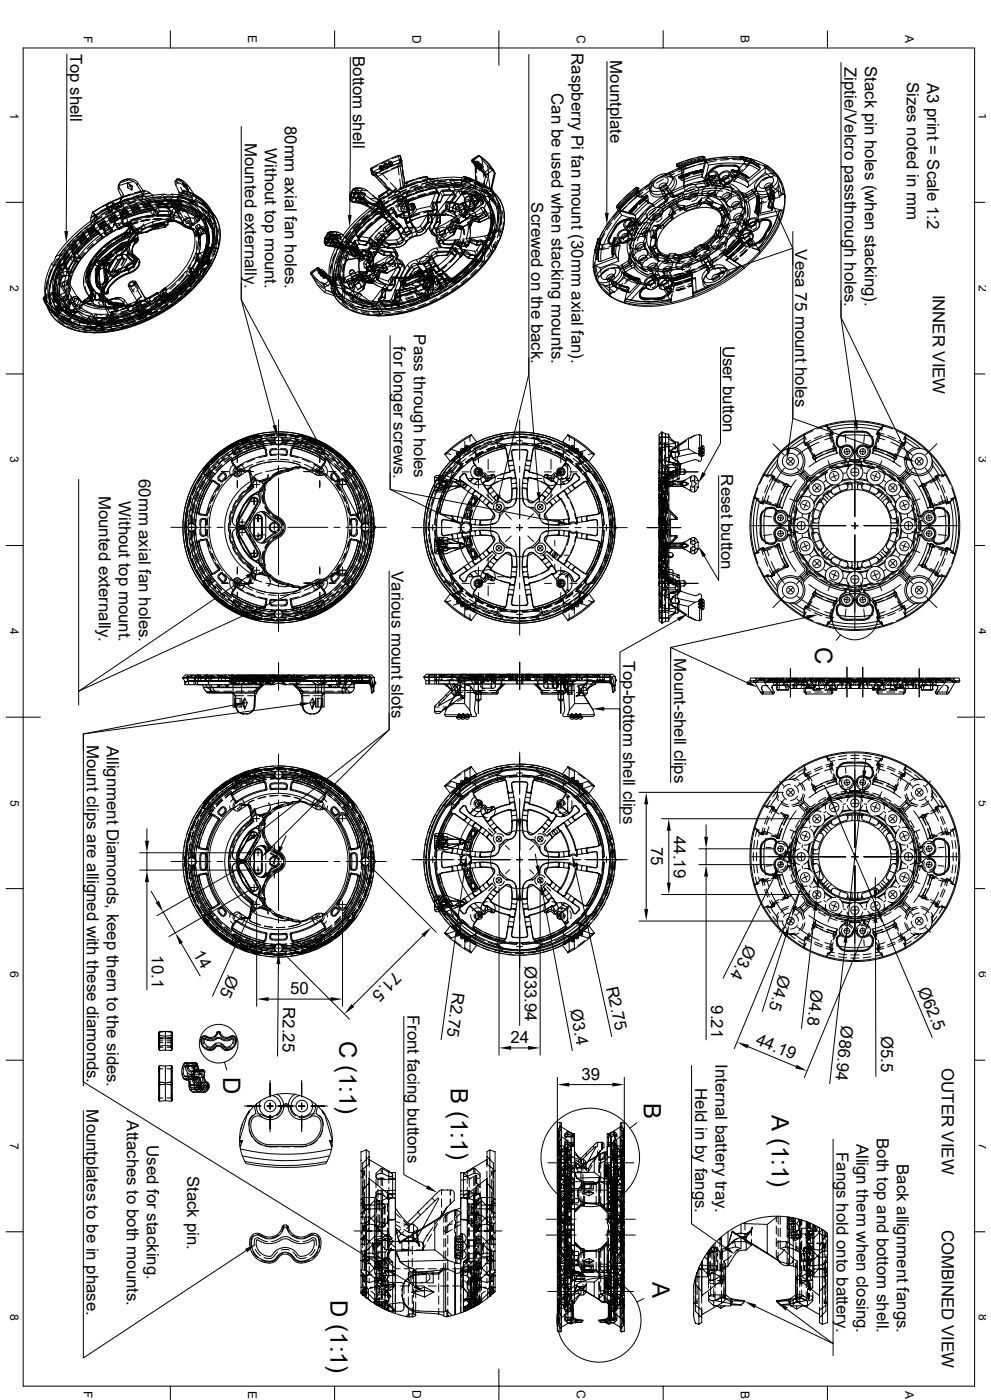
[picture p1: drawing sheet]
<svg xmlns="http://www.w3.org/2000/svg" width="297mm" height="420mm" viewBox="0 0 297 420" stroke-linecap="round" stroke-linejoin="round" font-family="sans-serif">
<defs><g id="words">
<g font-size="7.2">
<text x="244.4" y="194.1" transform="rotate(90 244.4 194.1)">C</text>
<text x="101.8" y="312.3" transform="rotate(90 101.8 312.3)">C (1:1)</text>
<text x="66.9" y="323" transform="rotate(90 66.9 323)">D</text>
<text x="135.1" y="326.4" transform="rotate(90 135.1 326.4)">B (1:1)</text>
<text x="193" y="331" transform="rotate(90 193 331)">B</text>
<text x="231.4" y="334.4" transform="rotate(90 231.4 334.4)">A (1:1)</text>
<text x="195.5" y="384.7" transform="rotate(90 195.5 384.7)">A</text>
<text x="99.1" y="390.1" transform="rotate(90 99.1 390.1)">D (1:1)</text>
</g>
<g font-size="5">
<text x="21" y="16.1" transform="rotate(90 21 16.1)">Top shell</text>
<text x="105.7" y="16.8" transform="rotate(90 105.7 16.8)">Bottom shell</text>
<text x="171.3" y="16" transform="rotate(90 171.3 16)">Raspberry Pi fan mount (30mm axial fan).</text>
<text x="182.9" y="18.1" transform="rotate(90 182.9 18.1)">Mountplate</text>
<text x="253.1" y="20.2" transform="rotate(90 253.1 20.2)">Ziptie/Velcro passthrough holes.</text>
<text x="259.2" y="19.9" transform="rotate(90 259.2 19.9)">Stack pin holes (when stacking).</text>
<text x="165.3" y="27.9" transform="rotate(90 165.3 27.9)">Can be used when stacking mounts.</text>
<text x="271.8" y="24.6" transform="rotate(90 271.8 24.6)">Sizes noted in mm</text>
<text x="277.9" y="24.8" transform="rotate(90 277.9 24.8)">A3 print = Scale 1:2</text>
<text x="85.3" y="37.7" transform="rotate(90 85.3 37.7)">80mm axial fan holes.</text>
<text x="73.4" y="42.8" transform="rotate(90 73.4 42.8)">Mounted externally.</text>
<text x="79.4" y="44.5" transform="rotate(90 79.4 44.5)">Without top mount.</text>
<text x="159.2" y="60.7" transform="rotate(90 159.2 60.7)">Screwed on the back.</text>
<text x="238.3" y="74.8" transform="rotate(90 238.3 74.8)">Vesa 75 mount holes</text>
<text x="279.6" y="88.3" transform="rotate(90 279.6 88.3)">INNER VIEW</text>
<text x="124.1" y="100.3" transform="rotate(90 124.1 100.3)">Pass through holes</text>
<text x="118" y="103.9" transform="rotate(90 118 103.9)">for longer screws.</text>
<text x="216.7" y="103.7" transform="rotate(90 216.7 103.7)">User button</text>
<text x="41.6" y="143.6" transform="rotate(90 41.6 143.6)">60mm axial fan holes.</text>
<text x="216.1" y="142.3" transform="rotate(90 216.1 142.3)">Reset button</text>
<text x="29.6" y="148.7" transform="rotate(90 29.6 148.7)">Mounted externally.</text>
<text x="35.6" y="150.4" transform="rotate(90 35.6 150.4)">Without top mount.</text>
<text x="117.3" y="171.3" transform="rotate(90 117.3 171.3)">Various mount slots</text>
<text x="202" y="197.4" transform="rotate(90 202 197.4)">Mount-shell clips</text>
<text x="186.8" y="198.2" transform="rotate(90 186.8 198.2)">Top-bottom shell clips</text>
<text x="26" y="223.4" transform="rotate(90 26 223.4)">Mount clips are alligned with these diamonds.</text>
<text x="32" y="223.8" transform="rotate(90 32 223.8)">Allignment Diamonds, keep them to the sides.</text>
<text x="202" y="250.8" transform="rotate(90 202 250.8)">44.19</text>
<text x="195.2" y="254.2" transform="rotate(90 195.2 254.2)">75</text>
<text x="45.6" y="286.6" transform="rotate(90 45.6 286.6)">10.1</text>
<text x="57.8" y="286.2" transform="rotate(60 57.8 286.2)">14</text>
<text x="223.6" y="283.3" transform="rotate(117 223.6 283.3)">Ø3.4</text>
<text x="68.5" y="292.3" transform="rotate(115 68.5 292.3)">Ø5</text>
<text x="118.2" y="291.4" transform="rotate(135 118.2 291.4)">71.5</text>
<text x="157.3" y="289.9" transform="rotate(90 157.3 289.9)">Ø33.94</text>
<text x="233.6" y="292.3" transform="rotate(107 233.6 292.3)">Ø4.5</text>
<text x="87" y="298.2">50</text>
<text x="135.7" y="297.6" transform="rotate(98 135.7 297.6)">R2.75</text>
<text x="181.7" y="296.3" transform="rotate(78 181.7 296.3)">R2.75</text>
<text x="243.2" y="296.6" transform="rotate(97 243.2 296.6)">Ø4.8</text>
<text x="275" y="296.9" transform="rotate(67 275 296.9)">Ø62.5</text>
<text x="84.8" y="302.2" transform="rotate(91 84.8 302.2)">R2.25</text>
<text x="122.1" y="304.5" transform="rotate(90 122.1 304.5)">Front facing buttons</text>
<text x="170.9" y="303" transform="rotate(79 170.9 303)">Ø3.4</text>
<text x="213.1" y="301.6" transform="rotate(90 213.1 301.6)">9.21</text>
<text x="252.2" y="307.6" transform="rotate(96 252.2 307.6)">Ø86.94</text>
<text x="264.1" y="310.8" transform="rotate(90 264.1 310.8)">Ø5.5</text>
<text x="153" y="312.9">24</text>
<text x="226.2" y="313.2" transform="rotate(23 226.2 313.2)">44.19</text>
<text x="174.3" y="323.8">39</text>
<text x="214.4" y="319.2" transform="rotate(90 214.4 319.2)">Internal battery tray.</text>
<text x="282.3" y="320.4" transform="rotate(90 282.3 320.4)">OUTER VIEW</text>
<text x="208.3" y="326.5" transform="rotate(90 208.3 326.5)">Held in by fangs.</text>
<text x="26" y="332.8" transform="rotate(90 26 332.8)">Mountplates to be in phase.</text>
<text x="38" y="336.1" transform="rotate(90 38 336.1)">Attaches to both mounts.</text>
<text x="262.8" y="341.4" transform="rotate(90 262.8 341.4)">Both top and bottom shell.</text>
<text x="44" y="343.6" transform="rotate(90 44 343.6)">Used for stacking.</text>
<text x="250.7" y="345.6" transform="rotate(90 250.7 345.6)">Fangs hold onto battery.</text>
<text x="256.7" y="343.1" transform="rotate(90 256.7 343.1)">Allign them when closing.</text>
<text x="56" y="352.8" transform="rotate(90 56 352.8)">Stack pin.</text>
<text x="268.8" y="349.2" transform="rotate(90 268.8 349.2)">Back allignment fangs.</text>
<text x="282.2" y="369" transform="rotate(90 282.2 369)">COMBINED VIEW</text>
</g>
<g font-size="3.6">
<text x="25.1" y="10.7" transform="rotate(90 25.1 10.7)">F</text>
<text x="74.4" y="10.6" transform="rotate(90 74.4 10.6)">E</text>
<text x="123.6" y="10.5" transform="rotate(90 123.6 10.5)">D</text>
<text x="172.8" y="10.5" transform="rotate(90 172.8 10.5)">C</text>
<text x="222.1" y="10.6" transform="rotate(90 222.1 10.6)">B</text>
<text x="271.3" y="10.6" transform="rotate(90 271.3 10.6)">A</text>
<text x="3.1" y="34" transform="rotate(90 3.1 34)">1</text>
<text x="293.4" y="34" transform="rotate(90 293.4 34)">1</text>
<text x="3.1" y="85.4" transform="rotate(90 3.1 85.4)">2</text>
<text x="293.4" y="85.4" transform="rotate(90 293.4 85.4)">2</text>
<text x="3.1" y="136.9" transform="rotate(90 3.1 136.9)">3</text>
<text x="293.4" y="136.9" transform="rotate(90 293.4 136.9)">3</text>
<text x="3.1" y="188.4" transform="rotate(90 3.1 188.4)">4</text>
<text x="293.4" y="188.4" transform="rotate(90 293.4 188.4)">4</text>
<text x="3.1" y="239.9" transform="rotate(90 3.1 239.9)">5</text>
<text x="293.4" y="239.9" transform="rotate(90 293.4 239.9)">5</text>
<text x="3.1" y="291.3" transform="rotate(90 3.1 291.3)">6</text>
<text x="293.4" y="291.3" transform="rotate(90 293.4 291.3)">6</text>
<text x="3.1" y="342.8" transform="rotate(90 3.1 342.8)">7</text>
<text x="293.4" y="342.8" transform="rotate(90 293.4 342.8)">7</text>
<text x="3.1" y="394.3" transform="rotate(90 3.1 394.3)">8</text>
<text x="293.4" y="394.3" transform="rotate(90 293.4 394.3)">8</text>
<text x="25.1" y="417.3" transform="rotate(90 25.1 417.3)">F</text>
<text x="74.4" y="417.2" transform="rotate(90 74.4 417.2)">E</text>
<text x="123.6" y="417.1" transform="rotate(90 123.6 417.1)">D</text>
<text x="172.8" y="417.1" transform="rotate(90 172.8 417.1)">C</text>
<text x="222.1" y="417.2" transform="rotate(90 222.1 417.2)">B</text>
<text x="271.3" y="417.2" transform="rotate(90 271.3 417.2)">A</text>
</g>
</g></defs>
<g fill="none" stroke="#000" stroke-width=".3">
<path d="M6.9 14.4h285.2v401.4h-285.2zM20 16.2l-.1 53.1M51.1 9.2v5.2M100.3 9.2v5.2M105 17.2l-.2 47.3M149.5 9.2v10.4M158.5 16.3v96l2.9 35.4M181.9 18.5v45.3M198.8 9.2v5.2M248 9.2v5.2M252.1 18.8v76.4l4.4 30.9M72.3 37.9v51.9l34.6 64.5"/>
<path d="M35.5 57.1l1 2.3M35.5 55.7v1.4M35.8 55.1l-.3 .6M35.8 55.1l-.2 .8 .2 .4-.3 .8M35.8 56.3l1.2 2.1M36.4 59.4l-2.2 .9M36.5 59.2l-.7 1.7 .7-1.5M36.5 59.3l-3.1 1.3-5.5 3.1M36.5 59.2h.1M37 58.4l-.5 1M37 58.4l-.5 .8M37.2 54.1l-.8 .4-.9 1.2"/>
<path d="M37.3 53.9l-.1 .2M37.3 53.9l-1.1 .6-.4 .6M37.9 53.8l-.7 .2M37.9 53.7l-.6 .2M37.9 53.7v.1M37.9 53.7h1.6l1.1 .5 .6 .6M37.9 53.8l1 .1M38.1 59.8l-2.2 .8M38.2 54.8l.8 .8-.8 .7zM38.2 54.8l1.5 1.1-.7-.3 .5 1.4-1.3-.7M38.9 59.4l-2.3 .8M38.9 53.9l-2.7 .8"/>
<path d="M38.9 53.9l1.1 .5M39.1 58.3l-6.8 2.7-4.5 2.6M39.1 58.3l-2.6 .9M39.7 55.9l-.2 1.1M39.9 58.1l-2.3 .8M40 54.4l-4.5 1.4M40 54.4l1.1 1.1M40.1 59.5l-2.3 .7M41.1 55.5l1.3 2.2M41.2 54.8l1.8 2.5-2.7 .7M41.2 54.8l-.1 .7M41.6 58.7l-2.4 .7"/>
<path d="M42.3 59.3l-2.3 .7M42.4 58.3l-2.4 .7M42.4 57.7l-5.9 1.7M42.4 57.7l.2 1.1M42.6 58.8l-3.4 .8-3.4 1.2M42.6 58.8l.4-1.5 .2-.1-.5 2.4M42.6 58.8v.1l-4 1.1-4.1 1.6M42.6 58.9l.1 .7M42.7 59.6h.1M42.7 59.6l2.6 1.2M42.8 59.6l-5.3 1.5-2.6 1.1M43.1 58.8l2.7 .5"/>
<path d="M43.1 58.8l2.3 1.6M43.1 58.8l-1.8 .3M43.2 57.2l-2.9 .7M43.3 57.2h.1M43.4 57.2l-2.3 .6M43.4 57.2l1.4 .6M44.1 59.6l-2.4 .6M44.2 59.5l-2.5 .6M44.8 57.8l-1.2 .3M44.8 57.8l.2 .2M45 58l.9 .5M45 58l-2.2 .4"/>
<path d="M45.7 59.3l-1.5 .3M45.9 58.5l-2.4 .5M45.9 58.5l-.2 .8M46.4 59.6l-2.4 .5M47.8 59.1l-2.5 .3M48.1 59l-2.4 .3M48.1 59l1.9 .8M48.3 59.5l-2.5 .3M49.3 58.3l1.2 .2 1-.2M49.3 58.3l-3.4 .3M49.3 58.3l-1.2 .7M50 59.9l-4.7 .4-2.9 .7"/>
<path d="M50 59.8h1M50 59.8h.1M50.1 59.2l-2.5 .2M50.1 59.9h.9M51 59.9l2 .1M51 59.8h.1M51.3 59.1l2.4 .2M51.4 58.9l-2.4 .1M51.5 58.3l2 .1M51.6 58.3a1.05 1.05 0 0 1-.5 1.5h-.1M51.8 59l1.4 .2M51.9 59.3l-2.4 .1"/>
<path d="M52.5 54.4l3 1.4M52.5 54.4l.2 1.1M52.7 55.5l1 2.2M52.7 59l2.4 .3M53 53.9l1.8 .8M53 53.9l-.5 .5M53 59.9l2.9 .6M53 53.7l.6-.1 .2 .1-.1 .1M53 53.7v.5l.2 .6-.5 .7M53 53.7l-.4 .5M53.2 59.4l2.4 .2M53.2 59.1l.7 .2"/>
<path d="M53.2 59.6l-.7 1.1M53.2 59.6a10.5 10.5 0 0 1 6.5 4.6M53.2 59.6v-.5a9.6 9.6 0 0 1 7.3 5.6M53.2 54.8l.2 .4M53.2 59.6h.1M53.5 58.8l-.2 .1M53.5 58.8l2.4 .8 2 1.2M53.6 58.4l3.7 .9M53.6 57.7l2.1 .7 1.8 1M53.7 57.7l-.2 1.1M53.7 53.8l.4 .3M53.7 53.8l-.7 .1"/>
<path d="M53.8 53.7l.5 .2M53.9 59.3l1.9 .4M54 58.8l2.4 .8M54 58.8l-.1 .5M54 58.8l-1.1 1.6M54.1 56.2l.6 1.1M54.2 54.1l1.3 1.6M54.3 53.9l1 .7 1.1 1.1 1.9 2.7M54.3 53.9l-.1 .2M54.7 54.8l1.3 1.5v-.7l-1.3-.8 .3 1.1M54.7 57.3l-1.2 1.5M54.7 57.3l1.7 .6"/>
<path d="M54.9 58l-1 1.3M54.9 59.4l2.5 .5M55 57.8l-.1 .2 2.5 .7M55 57.8l1.3 .4M55 55.9l1-.3 .2 1.4zM55.2 57.2l3 1.2M55.2 57.2l-.5 .1M55.2 57.2h.1M55.3 57.2l-2.1 2.4M55.3 57.2l-.3 .6M55.3 57.2l2.9 1.1M55.5 55.7l.8 1.4"/>
<path d="M56 56.3l.2 .7M56.3 59.6l2.3 .7M56.3 57.1l1.3 2.3M56.8 59.9l2.3 .8M56.9 56.3l-.6 .8M56.9 57.8l1.3 .5M57.4 58.5l2.2 1.1M57.5 58.4a10 10 0 0 1 5.1 5.2M57.7 59.9l.7 .3M58.2 58.3a10.2 10.2 0 0 1 5.3 5.8M58.2 58.3l2.3 1.4 1.3 1.3 1.4 2 .9 1.9M58.2 58.4a10.1 10.1 0 0 1 5 5.4"/>
<path d="M58.3 58.4l-.7 1M58.3 58.4l.8 .8-1.2 1.7-.3-1.5M58.4 59.8l2.4 1.4M58.6 59.2l2.2 1.4M104.8 59.3l.1 .1M104.8 59.3v.6l.5 .6M104.9 59.4l.2 .6M105 59.2l.1 .8 .4 .5M105 59.2l-.2 .1M105 58.5l-.1-.2-.1 1M105 59.2h1.3M105.1 60l.2 .5"/>
<path d="M105.1 58.2l-.1 1M105.1 58.2h.9M105.2 58.3h-.3M105.4 57.9h1.7l.3 .7M105.4 57.9v1.2M105.5 59.4h3.1M105.6 59.4l-.5 .6M105.6 59.4h3.2M105.7 56.8l-.8 1.5M105.7 56.8v.3M106 56.7l-.3 .1M106 56.7h.8"/>
<path d="M106 56.7l.6-.3h1.3l-1.1 .3-.8 1.5 .3 1M106 56.7l-.9 1.5M106.1 57.8l.2 .5h3.2M106.3 56.9l-.6 .2-.7 1.4-.1 .9M106.3 56.9l.3 .4M106.3 59.2l.4 .6M106.5 56.5l-.2 .4M106.5 56.5l-.6 .2M106.6 57.3l-1 2.1M106.6 56.4l-.1 .1M106.6 56.5a.48 .48 0 0 1 .5 .1 .48 .48 0 0 1 0 .6l-.5 .1M106.6 57.5l.4 .2"/>
<path d="M106.7 59.9h.1M106.7 59.9l1.4 .6M107 57.7l.4 .3M107 57.7l-1.6 2.8M107.2 57.8l-.1 .1M107.4 58l1.4 1.6M107.4 58.6l-.7 1.3M107.4 58.6l.6 .5M107.4 58.5l-.7 1.4M107.5 59.9l.6 .7M107.6 59.8l-.1 .1M107.6 59.8l.9 .1"/>
<path d="M107.7 59.5l-.2 .3M107.7 59.6l.6 .7-.2 .3M107.8 59.5l-.3 .4M107.8 59.5l-.2 .3M107.8 59.5l.9 .1M107.9 56.5h.7M107.9 57.8l-2.5 .1M107.9 57.8h.9l.7 .5M107.9 57.6l-1.6 3M108 57.6l-1.7 3zM108 59.1h-2.6l.2 .3M108 59.1l.4 .3h.4"/>
<path d="M108 57.8l1.5 1.8M108 57.6l2.9 2M108.2 56.4l-1.7 .1M108.5 59.9l.9 .6M108.5 59.9l.2-.3 .9 .6M108.6 56.5l-.7 1.3M108.6 56.5h.1M108.7 56.5l1.3 .7M108.7 56.5l-.8 1.3M108.8 59.6h.7M108.8 59.6l1.5 1.2M109.5 58.3l-.7 1.1"/>
<path d="M109.5 59.6l1.5 1.2M110 57.2h-2.7l.1 .8M110 57.2l1.8 1.5M110.9 59.6h1.9M110.9 59.6l2.3 1.2M111 50.8h.1M111 50.8l.4 1.3M111.1 50.8l.1 .1M111.2 50.9l.3 1.4-.1-.2M111.2 50.9l.9 .7M111.4 50.4l.3 1.2M111.4 50.4l-.4 .4"/>
<path d="M111.4 52.1l.5 .4 .2-.1M111.6 52.3l1.3 1 3.4 3.8M111.6 52.3l.9 .5 1.7 1.9M111.7 51.6l-.3 .5M111.7 51.6l.4 .8M111.8 58.7l1 .9M111.8 58.7l2.3 1.5M112.1 51.6l1.1 1.1M112.1 51.6l2.3 .5M112.1 52.4l1.1 .5M112.8 59.6l1.1 .6M113.2 52.9l-.3 .4"/>
<path d="M113.2 52.9l2.7 2.9M113.2 49.7l-2.1 1.1M113.4 59l.1 .1M113.5 58.9l.6 1M113.5 58.9l-.1 .1M113.5 59.1l.2 .3M113.5 59.1l2.5-1.5 .3 1.1-1.3 .7M113.6 59.9l-.9 1.8M113.8 50.5l-2 1.1M113.8 59.7l-.5 2.4M113.8 50.5l.2 .3M113.8 50.5h.1"/>
<path d="M114 50.8l.2 .3h.3M114 53.6l1.7 1.8M114 59.1l-.3 .2M114.1 59.9l.2 .3M114.3 50.2l-.5 .3M114.3 50.2l.1 .5M114.3 51.2l-2.1 1.2M114.4 52.1l1.8 1.8M114.4 50.7l-.4 .1M114.5 51.1l-.2 .1M114.6 49.9l-.9 .5M114.7 50h.1"/>
<path d="M114.7 50l-.3-.3h-.5l-.2 .3v.6l.6 .6 .5-.1 .1-.4M114.7 50a.62 .62 0 0 0-.9 .5M114.7 50l-.1-.1 .3 .6M114.8 50l-.5 .2M114.8 51l-.3 .1M114.9 50.5l-.5 .2M114.9 50.5v.2M114.9 50.5h.1M114.9 50.7l-.1 .3M115 55.6l1.3 1.5M115.1 49.8l-.4 .2M115.3 58.8l-1.6 1.1"/>
<path d="M115.7 49.6l-.2-.2 .3 .7M116 57.4l-2 1.6M116 57.4l-2.5 1.5M116 57.4l-2.6 1.6M116 49.3l-.9 .4M116.1 49.3a.71 .71 0 0 0-1 .5M116.1 49.3v.1M116.1 49.3l-.3-.3h-.5l-.3 .4 .1 .3 .6 .9 .4-.1 .2-.5M116.1 49.4l-1 .3 .3 .6 .4-.2M116.1 49.4l-.1-.1 .3 .5M116.2 58.8l-1.5 .9M116.2 50.2l-.4 .3"/>
<path d="M116.2 51.2l-1.8 .9M116.3 49.8l-.5 .3M116.3 49.8l-.9 .4 .4 .3-1 .5M116.3 49.8v.2M116.3 57.1l.2-.2 1.1 .5M116.5 57l-.2 .1M116.5 56.9l-.5 .7 .7-.6M116.5 56.3l1.1 1.1M116.5 48l-2.2 1.1M116.6 49.1h-.1l.2 .5 .5-.2M116.6 49.1l-.5 .3M116.7 56.8l-.2 .2"/>
<path d="M116.7 56.8l-.8-1-.4 .2 1 1M116.7 56.8l-2.7 2.2M117 54.8l1.7 1.8-.1 .2M117.1 48.9l.1 .5M117.3 58.3l-1.1 .5M117.4 48.7l-.9 .4M117.5 48.8l-.9 .3M117.5 48.8h.1M117.5 48.7h.1M117.5 48.7l-.3-.3-.4-.1-.3 .4v.4l.6 .8 .5-.1 .1-.4M117.5 48.7a.62 .62 0 0 0-.9 .4M117.5 48.8l.1 .3"/>
<path d="M117.6 49.7l-.3 .1M117.6 49.1l-.4 .3M117.6 49.1l-.8 .5 .5 .2-1.1 .4 .1-.2M117.6 49.1l.1 .3M117.6 59.8l-2 1.2M118.4 58.3l.9 1.6M118.4 58.5l-2.1 1.2M118.5 58.3l-2.2 1.1M118.5 57l-2.2 1.2M118.6 56.8l-1 .6M118.6 57.5l-.2 .3M118.7 56.7l-2.5 2.1"/>
<path d="M118.7 56.6v.1M118.7 56.6l-.1 .2M118.9 57.3h.4l-.5 .1-.4 .4M119.3 49.8l.3 2.7M119.3 49.8l-1.9 .8M119.3 57.4h.2a.75 .75 0 0 1-.2 .9 .75 .75 0 0 1-.9-.1v-.3M119.3 59.5l-.1 .1M119.3 46.7l-4 1.6-3.9 2.1M119.5 58.7l-2.2 1.1M119.6 58.9l-2.2 1.1M119.7 58.4l-2.2 1.2M119.7 57.4l.9 1.7"/>
<path d="M119.7 47.9l-2.2 .9M119.7 47.9a.45 .45 0 0 1 .5 0 .45 .45 0 0 1 .2 .4M119.7 47.9l.3 .8 .4-.4M119.8 53.7l.4 2.7M119.9 49.9l-6.7 3.1M119.9 49.8l1 6.4M120 46.8l.4 1.5M120 48.8l-2.4 .9 .1-.3M120 48.8l-4.7 2-3.2 1.7-.5-.2M120 46.7l.4 1.5M120 46.7l-2.3 .9M120 46.7v.1"/>
<path d="M120 46.8l.1 1M120 48.8l-.1 1M120 46.7h-.7l.4 1.2M120 48.7v.1M120 59.6l-2.1 1.1M120 59.7l-2.1 1.1M120.1 47.8l.2 1.8M120.1 47.8l-.8 2M120.3 58.9h.2M120.4 48.3h.1M120.4 48.3l.1 1.4M120.4 48.4l-.4 .4"/>
<path d="M120.4 48.3l.9 6.7M120.4 48.2v.1M120.4 58.8a.67 .67 0 0 1 .8 .5 .67 .67 0 0 1-.5 .8 .99 .99 0 0 1-.9 .5 .99 .99 0 0 1-.9-.5l.2-.5M120.4 58.8l-1.3 .7M120.5 58.9l-.5 .1a.88 .88 0 0 0-.6 1.4 1.18 1.18 0 0 0 1.5-1.3l-.4-.1M120.5 50.8l.4 2.5M120.5 49.7l.3 2M120.5 49.7l-.6 .1M120.6 56.6l-2.2 1.1M120.7 59.1a.91 .91 0 0 1-1.4 .8M120.7 59.1a.89 .89 0 0 0-1.4 .8M120.7 56.4l-.5 .3"/>
<path d="M120.9 58.2l-2.2 1M121 52.9l.3 2.1M121 54.5l.2 1.7M121.1 56.3l-.9 .1M121.2 59l1.3 2.2h-.3l-.3 .4M121.2 56.2l-.1 .1M121.2 54.9h.1M121.2 54.9l.7-.2zM121.3 55l-.1 1.2M121.3 55l-.4 1.2M121.3 55h.1M121.3 59.3l-5.7 3.1"/>
<path d="M121.4 59.3l-2.2 1.1M121.5 59.5l-.1 .5M121.8 57l-2.3 1M121.8 59.1l-2.2 1M121.8 56.7l-2.2 1M121.9 55.5l-2.3 1M121.9 54.7l-.6 .2M121.9 54.7l1.8-.7-1.9 .7M121.9 54.7l.1 .1M122 54.8l-.8 .3M122 54.8l.7 .8M122 55.8l-1.1 .4"/>
<path d="M122.1 59l-.6 .6M122.1 58.9l-.8 .4M122.1 58.9l-.3 .6v.8M122.3 58.8l-.4-.7 .2 .8M122.3 58.8l-.2 .1M122.7 55.6l-1.6 .7M122.7 55.6l.2 .1M122.9 57.2l-2.3 .9M122.9 55.7l-2.7 1v-.3M122.9 55.7l-1.1 .4M122.9 57.4l-2.2 1M123 56.9l-2.2 1"/>
<path d="M123.4 58.1l-2.3 1M123.4 58.2l-2.2 .9M124 59.2l-2.3 1M124.1 55.2l-1.4 .4M124.2 59.6l-2.3 .9M124.4 56.8l-2.3 .9M124.4 54l-2.4 .8M124.6 55.1l-1.7 .6M124.7 58l-2.2 .8M125.2 55.7l-2.3 .8M125.2 57.7l-2.3 .9M125.3 55.5l-2.3 .8"/>
<path d="M125.3 54.4l-2.3 .7M126.3 55.9l-2.3 .8M126.4 56.2l-2.3 .8M126.5 55.7l-2.3 .8M126.7 53.2l-4.9 1.5M126.7 53.2h.1M126.7 53.2l-1.9 .5M126.8 53.2l-1.9 .5M126.9 56.9l-2.4 .8M126.9 57.1l-2.4 .7M127.5 58l-2.4 .8M127.6 54.1l-2.4 .7"/>
<path d="M127.7 54.2a41 41 0 0 0-13.6 5.7M127.7 58.4l-2.4 .8M127.7 54.2l-5.7 1.6-.2-1.1M127.7 54.2l.2 .3M127.8 53l-.2 .3 .1 .8M127.8 52.9h.1M127.9 54.5l2.7 1.2v-.4M127.9 52.9l-1.2 .3M127.9 52.9l-1.1 .3M127.9 52.9l.1 .1M127.9 55.8l-2.3 .6M128 53l.2 .3"/>
<path d="M128 53l-2.4 .6M128.2 56.9l-2.3 .7M128.2 54.1l-2.4 .6M128.2 53.3l1 .3 1.9-.1M128.2 53.3l-.3 1.2M128.3 53.6l2.3 1.7M128.3 53.7l2.6 .5M128.3 53.6l-1.8 .5M128.7 54.7l-2.3 .6M128.7 56.6l-2.3 .7M129.5 54.4l-3 .8M129.6 55.9l-2.6 .5-5 1.7"/>
<path d="M129.9 55l-2.4 .6M130 54.8l-2.3 .6M130.2 56.6a37.4 37.4 0 0 0-8.1 2.3M130.2 56.5l.7 .4 .3 .6M130.2 56.5l-.2 .1M130.2 56.6l.5 .1 .1 .5M130.2 56.5l-.6-.7 .4 .8M130.2 53.6l-1.4 .2M130.4 56l-2.4 .5M130.5 56.3l-2.4 .5M130.5 57.9h.1M130.5 58l-3.9 1-3.9 1.5"/>
<path d="M130.6 55.7a22.2 22.2 0 0 1 7.2 0M130.6 57.9h.2M130.6 57.9h.4M130.6 55.3l-1.5 .2M130.8 57.9h.3M130.8 57.9l.7 .2M130.8 56.8l.3 .6M130.9 54.2l-1.5 .3M131.1 57.2l-2.4 .5M131.1 57.9l-4.4 1-3.9 1.4M131.1 57.9l.4 .1M131.1 53.5l-.2 .7"/>
<path d="M131.1 53.5l-1.7 .3M131.2 57.5l.3 .6M131.2 57.5a40.1 40.1 0 0 0-9.4 2.8M131.3 57.7l-2.4 .4M131.3 57.9h-.6M131.5 58.1v.4M131.5 58.5l-.7-1.3-1.8 4.7 .8 1.2-.3-.1M131.5 58.5l-.8 2.2-1.2-.1 .4 2.6M131.5 58v.1M131.6 58l.1 .4-.2 .1M131.7 58.5l-.8 2.1M131.9 57.7l.7 1.2"/>
<path d="M131.9 57.7l-2.2 5.8M132.3 56l-2.4 .4M132.4 54.1l-2.4 .3M132.5 57.2l.8 1.3M132.5 57.3l-.5 .4M132.5 57.3h3.1M132.6 59l-.6 1.5M132.6 58.9v.1M132.6 58.9l-.5 1.5M132.7 58.9h-.1M133.3 58.5l-.6 .4M133.3 58.5h3.1"/>
<path d="M133.3 58.5h.1M133.5 54.4l-2.4 .3M133.7 54.2l-2.4 .4M133.7 55l-3.1 .3M133.8 55l.4 .9M133.8 55.1l1.1 2M134.1 55.4l-2.5 .4M134.2 55.9l-4.8 .7M134.2 55.9l.6 1M134.7 53.9h1M134.7 53.9l-3.8 .3M134.7 53.8l.6 .9"/>
<path d="M134.8 56.9l-2.5 .2M134.8 58.5h.1M134.8 56.9l.3 .4M134.9 58.5h-1.6M134.9 58.5h1.5M134.9 54.1h2.5M135.1 57.3l-2.6 .2M135.1 57.3l.4 .1 .6-.1M135.3 54.8l-3.6 .2-4.1 .9M135.3 54.7l.5 1M135.3 55.3h2.4M135.3 55a.95 .95 0 0 1-1.5 0"/>
<path d="M135.3 55l1.1 1.9M135.3 55l2.7 .3M135.3 55.7l-2.4 .2M135.6 57.2l1 1.5v.3M135.6 57.3l.2 .1v.3M135.7 53.9l2.5 .2 2.9 .6M135.7 53.8l.5 .9M135.8 57.7l.7 1.2-1 1.6M135.8 57.7l-4.5 5.8 .4 .8h.7l1-1.3 .3-2.5 1.7 .1M135.8 55.9l2.2 .2M135.8 55.7l-2.2 .1M135.8 55.7h.9"/>
<path d="M135.8 57.4l.8 1.2M136 53.8l-2.4 .1M136.1 57.3l2.9 .3M136.2 54.8l3.5 .3M136.2 54.7l.5 1M136.4 56.9l2 .1M136.4 56.9l-.3 .4M136.4 55.7l2.5 .1M136.4 58.5l.3 .2-.1 .3M136.6 59l-1.1 1.5M136.7 55.7l2.2 .1M137.2 54.2l-2.5 .1"/>
<path d="M137.2 53.8l2.5 .3M138 55.2l-.2 .5M138.1 58.5h.1M138.1 58.5l-1.6 2.2M138.1 58.5l-.7-1.3-3.5 4.7 .7 1.2M138.1 58.5l-1.6 2.1M138.2 54.2a9.9 9.9 0 0 1 7 5.7M138.2 54.1l3.7 1.7 .6-1 .5-.1-.5-.3M138.2 57.5l3.5 1.1M138.3 57.5l.3 .5M138.4 54.3l2.4 .3M138.4 54.5l-.6 1.2"/>
<path d="M138.5 53.3l4 .9M138.5 53.3l-2.3-.2-5.1 .4M138.6 58v.1M138.6 58.1h-.1M138.6 58.1l-.5 .4M138.6 58.3l.9 1.6M138.6 54.1l2.4 .3M138.6 55.8l2.8 1 2.2 1.3M138.6 55.8l.2 .7M138.6 55.8l.4 .8M138.6 58l.7-.1zM138.8 57.9l-.2 .1"/>
<path d="M138.8 57.9l2.9 .7M138.8 57.9h.2M138.8 58l-.2 .1M138.8 56.5l-.4 .4-.1 .6M138.8 57.5l-.2 .3M138.8 56.6l-1 .3-.4 .4M138.8 56.5l.2 .1M138.8 56.5l3.5 1.2M138.8 56.5a23.2 23.2 0 0 0-8.6 .1M138.9 55.4l2.5 .4M139 57.9l1.4 .4M139 57.9h.1"/>
<path d="M139 53l-.5 .3-.3 .8M139 52.9h.1M139.1 52.9l3.4 1.5M139.1 52.9l3.4 1.4M139.1 57.9h-.2M139.1 52.9l.3 .4-1 1.2-.2-.4M139.1 57.3h.5l-1 .5M139.2 53.6l2.4 .9M139.2 53.6l-1.1 1.7 1.6 .3M139.2 56.3l2.4 .7M139.2 53l1.5 .6M139.4 53.6l1.9 .5"/>
<path d="M139.4 53.3v.3l.3-.1-.6 .7 .1-.6M139.5 53.6l2.1 .6M139.5 57.4h.2a.75 .75 0 0 1-.2 .9 .75 .75 0 0 1-.9-.1v-.3M139.6 59.5l-.2 .1M139.6 57.2l2.3 .7M139.9 57.4l.9 1.7M140.1 56l2.4 .6M140.2 57.8l2.3 .8M140.2 56l2.3 .5M140.4 58.3l2.2 .9 1.6 1M140.5 58.9h.2M140.7 58.8l.7 .3"/>
<path d="M140.7 58.8l-1.4 .7M140.8 58.9l-.5 .1a.84 .84 0 0 0-.8 .5 .84 .84 0 0 0 .1 .9 1.18 1.18 0 0 0 1.5-1.3l-.3-.1M140.8 56l2.2 1.1M140.8 59.1a.87 .87 0 0 0-1.3 .8M140.8 59.1a.91 .91 0 0 1-1.3 .8M140.9 54.3l2.4 .7M141 55.4l2.3 .8M141.2 59.6h.1M141.2 59.6l-.5 .8M141.2 59.6l.2 .4M141.2 59.6l1.3 2.4M141.4 59v.1"/>
<path d="M141.4 60l-.5 .8v-.2M141.4 60l-.1 .2M141.4 59.1a1.5 1.5 0 0 1-2.3 1.1l.3-.6M141.4 59.1l.8 1.4M141.6 47.8v.1M141.6 47.8l-.2 .5 .2 .4M141.6 48.7l1.2 .9M141.6 48.7h.1M141.6 47.9l1.2 .9M141.6 47.9l-.2 .4 .2 .4M141.6 48.7l1.4 1M141.6 48.7l.6 .4 .3 .7"/>
<path d="M141.8 58.6l2.6 1.7M141.9 54l1.3 .8M141.9 48.3l-.1 .5 1.5 1.2M141.9 48.3l-.2-.1-.1 .5M141.9 48.3l.6 .5 .3 .9M142 55.8l.6 .4M142 54.8h.1a10.7 10.7 0 0 1 4.3 2M142.2 58.7v-.2l1.1 2M142.2 54.7l2.3 .8M142.2 55l2.2 1.1M142.2 58.5l.7 1.3M142.3 57.7l1.8 1.2"/>
<path d="M142.3 57.6l-1.1 2M142.3 58.7l.2-.3-.2 .4M142.3 58.6l1.1 2.1-.6 .6-.4 1.1-1.7 .6M142.3 57.6l.2 .4-.3 .7 1.1 2M142.4 57.5l.2 .4M142.4 57.5l-.1 .1M142.4 57.5h.1M142.5 57.5l.1 .4M142.5 54.7l1.8 1.1M142.5 57.5h.1M142.5 49.1l.3 .4M142.5 54.2l2.9 1.5"/>
<path d="M142.5 54.3l.8 .6M142.5 49.8l.2 .2M142.5 49.8l.1 6.4M142.5 58.3l1.8 3-2.4 1.8-2.2-.3-.7 2.3-.6-.9 .8-.6 .7-1.8M142.5 55.7l.1 .5M142.6 57.5a2.73 2.73 0 0 1-1.8 2.9M142.6 57.9l-.1 .1M142.6 57.5l.1 .2M142.6 57.9l-.1 .5M142.6 56l2.3 .9M142.6 57.9l-.1 .3M142.6 57.9h.1"/>
<path d="M142.6 49.1l.4 .6M142.7 55.1l1.9 1.5M142.7 49.9l1.5 1.3M142.7 57.5l2.1 1.3M142.7 54.6l1.9 1 .8 .1M142.7 57.8l.5 1M142.7 57.7v.2M142.7 57.7v.1M142.7 49.4h.1M142.7 58.1l-.2 .1M142.7 57.8l.9 1.4M142.7 57.7h.1"/>
<path d="M142.8 48.7l.5 .4M142.8 49.4l.3 .2M142.8 59.1l2 1.3M142.8 49.7l-.3 .1M142.8 49.7l.1 2.1M142.8 48.8l.8-.1-.5-.4-.9 .4-.1 .7 .6 .5M142.8 48.8v-.1a.28 .28 0 0 0-.4 .2 .28 .28 0 0 0 .3 .3l.1 .2M142.8 48.8l.3 .1M142.8 49.4h.1M142.9 53v2M142.9 59.8l-.1 .4-.3 .1M142.9 59.8l.4 .7"/>
<path d="M142.9 54.9l.7 .3M142.9 55.2l1.4 .9M142.9 55l-.3 .2-.1 .5M142.9 55l.6-.1 .9 .9 .9 .4M143 49.7l.1 .1M143 49.8l.5 .4M143.1 58.4l2.1 1.3M143.1 48.9l.2 .2M143.1 49.6v.2M143.1 48.9a.28 .28 0 0 0-.5 .1 .28 .28 0 0 0 .2 .4M143.1 49.8l.5 .4M143.1 49.8l.6 .4"/>
<path d="M143.1 49.8l-.4 .1M143.2 58.8l.4 .4M143.2 54.8l.4 .3M143.2 54.8l.7 .7 .7 .1 .9 .7M143.2 54.8l-.1-.1 .4 .2M143.3 49.9l-1.4-1 .6 .8v6M143.3 49.8l.3 .4M143.3 49.1h.1M143.3 49.1h-.4l-.1 .3M143.3 49.1l.6 .6M143.4 46.6l-1.8 1.2M143.4 46.7l2.1 1.6 1.6 2.1"/>
<path d="M143.5 50v.1M143.5 50.1l.2 .1M143.5 48.7l-.2 .4M143.5 59.2h.1M143.6 49.4a.29 .29 0 0 0-.5 0 .29 .29 0 0 0 .2 .4l.2 .2M143.6 49.4l.2 .2M143.6 49.4l.6-.1-.4-.3h-.5l-.6 .4v.6l.3 .5h.8M143.6 57l2.2 1.2M143.6 59.2a3.1 3.1 0 0 1-2.7 3.5l-.5 .1M143.6 59.1l2 1.5M143.6 50.2l.2 .3M143.6 56.9l2.2 1.1"/>
<path d="M143.6 46.7l2.4 1.9 1.7 2.2M143.7 46.8l-2 1.4-.1-.4M143.7 46.8l-.3-.2-1.8 1.3M143.7 46.8l.8 1M143.7 50.4l1.7 2.1M143.7 50.2l.1 .3M143.8 49.6a.31 .31 0 0 0-.5 0 .31 .31 0 0 0 .2 .5M143.8 50.5l.3 .3M143.8 49.6l.2 .2M143.8 50.5l.5 .5M143.8 49.7l-.3 .4M143.8 49.7l.2 .1"/>
<path d="M143.9 50.5l.4 .5M144 49.8l.2 .2M144 49.8h.1M144 58.8l1.8 1.8M144 58.8l-.4-.7 .5 .8M144 57.7l1.7 1.8M144 58.8l.1 .1M144.1 58.9v.3h-.5M144.1 50.7h.1M144.1 50.7l.2 .1M144.1 58.9h.1M144.1 58.9l.3 1.4"/>
<path d="M144.1 50l.4 .5M144.2 50.7l1.4 1.8h-.2M144.2 51.2l.8 .9M144.2 49.3l-.2 .5M144.2 50h.6l-.3-.3h-.6l-.4 .3-.2 .6 .4 .5h.7M144.2 50a.32 .32 0 0 0-.5 .2 .32 .32 0 0 0 .3 .4l.1 .1M144.2 50l.2 .2M144.3 51l.1 .1M144.3 50.8l.1 .3M144.4 51.1l.8 1.3M144.4 51.1h.1M144.4 56.7l1.9 1.5"/>
<path d="M144.4 50.2l.1 .3M144.4 50.2h-.1a.28 .28 0 0 0-.4 .1 .28 .28 0 0 0 .2 .4M144.4 56.8a1.42 1.42 0 0 0 1.5 .7M144.4 56.8l.2 .2M144.5 47.8l1.7 2M144.5 47.8l.2 1.7M144.6 50.5h-.4l.1 .3M144.6 50.5l.7 1.1M144.6 57l.6 .1M144.6 57.3l.8 1.6M144.7 55.8l.2 .2-.3 1M144.7 55.8l-.3 1"/>
<path d="M144.7 58.8l1.5 2.5M144.8 50.7l.2 2.4M144.8 50l-.2 .5M145 52.1l.2 .3M145.2 54.4l.1 1.8M145.2 57.1l.7-.2 .4 .4 .6 .1M145.2 59.9l.7 1M145.2 52.4l.4 .6M145.3 56.2l.2 .1M145.3 51.6l.1 .1a.4 .4 0 0 1 .4 .4 .4 .4 0 0 1-.3 .4h-.1M145.4 51.6a.44 .44 0 0 0-.3 .5 .44 .44 0 0 0 .3 .4M145.4 56.9l1.7 1.7"/>
<path d="M145.4 55.7l1.4 1v-.3M145.4 55.7l1.3 1M145.5 57.5l1.2 2.1M145.5 56l2 1.4M145.6 56a10.5 10.5 0 0 1 5.2 12.5l-.3 1.1M145.6 59.7l1.3 1.9M145.6 52.9l.7 .3M145.9 52.4h-.5l.2 .2v.3l-.9 2.9M145.9 57.5l.7 1.5M145.9 56.9v.6M145.9 57.5l.1 .1M145.9 57l.1 .6"/>
<path d="M146 57.6l.6 .7 1 .4M146 57.5l1.9 1.5M146 57.6l.2 .3M146 57.7l.2 .2M146.1 57.8l.1 .1M146.1 56.4l.7 .3M146.1 58l.6 1.1-1.2-.2-.3 1M146.2 49.8l.2 2.8M146.2 49.8l2.2 2.3M146.6 53.8l.2 2.6-1.3-.1M146.7 58.9l1.6 1.8M146.8 58.7l1.7 1.8"/>
<path d="M146.8 59.1l.6 .6M147.1 50.4l.7 .4M147.1 50.4l-1.8 1.2M147.2 59.9l-.5-.3v.8M147.2 59l.9 1.3 1 2.4M147.3 56.8l-.4 .6M147.4 57.6l1.5 2M147.4 56.6v.1M147.4 56.6l-.1 .2M147.4 56.7l1.1 2.1M147.4 56.7l.2 2M147.5 58.7l1 2"/>
<path d="M147.5 57.6l1 1.2M147.6 59.4l.5 .9M147.6 58.7l.9 .1M147.6 58.7h.1M147.7 50.8l.3 .3M147.7 59.6l.8 1.9M147.8 50.8l-2 1.5 .5 .3 .1 .6-1.2 3.9M147.8 50.9l.4 .6M148.2 51.6l.2 .5M148.2 51.6l-1.3 5.8M148.4 52.1l-1 4.5M148.5 58.2l1.4 1.8"/>
<path d="M148.7 59.9l1.3 2M148.8 59.6a11.5 11.5 0 0 1 .7 9.5h.1M148.9 59.6l-.4-.7 1 2.4M149.8 59.9l.1 .1M188.6 58l-1.7 1.6M190.2 58.5l-2.1 1.9M190.2 58.5l.1-.2 1.5 .9M190.2 58.5l.3 .9M190.5 59.4l-1.9 1.6M190.7 58.5l1.4 .6M190.7 56.2l-3 2.6-2.7 2.8M190.8 56.2l.3 .1"/>
<path d="M190.8 56.2l-1.2 .9M190.8 56.2l.7 .3M191 56.2l-.4 1.2M191.1 56.4l.4 .1M191.1 56.4l-3.1 2.7-2.7 2.8M191.3 57.4l-1 .9 .4 .2M191.3 57l-2.9 2.5-2.9 3.1M191.3 57.4l-2.8 2.5-2.8 2.9M191.3 57v.4M191.3 57.4v.2M191.3 57.6l.4 .7M191.3 57.6l-2.5 2.2-3 3.1"/>
<path d="M191.5 56.5l-3.3 2.9-2.9 2.9v-.4M191.5 56.5l-.2 .5M191.7 58.3l-3.1 2.7-2.1 2.2M191.7 58.3l2 1.3M192.1 59.1l3.7 2.4M192.2 57l-2 1.5M192.7 57.7l-2.2 1.7M192.9 59.9l1.5 1M193.7 59.6l-2.1 1.7M193.8 58.6l-2.8 2.4-2.4 2.5M193.8 58.7v.4M193.8 58.6l-1.1 .9"/>
<path d="M193.8 58.6h.1M193.8 58.6l-2.7 2.4-2.5 2.5M193.8 59.6l-2.1 1.7M193.8 59.2l-.1 .4M193.8 59.1v.1M193.8 59.1l-2.2 1.9M193.8 59.2l-1.9 1.7M193.9 58.6l.2 .3M193.9 58.6l-1.1 .8 1-.8M193.9 58.6l-2.6 2.2-2.6 2.7M193.9 58.6h.1M193.9 58.6h-.1"/>
<path d="M193.9 58.6l-2.3 1.9M194.1 58.9l.3 1.9M194.1 58.9l-3 2.6-2 2.2M194.3 59.9l-4.5 4.3M194.7 56.7l.5 .9M195.2 57.6a2.75 2.75 0 0 0 3.4 .5M195.3 54.9l-2 1.4M195.3 55.9l-.5 1.2M195.3 55.9a1.62 1.62 0 0 0-.1 1.7M195.5 55.1l-4.8 3.4M195.5 55.1l-.2 .8M195.5 53.9a4.7 4.7 0 0 1 5.7-1.3 2.74 2.74 0 0 1-1.6 3.7 4.2 4.2 0 0 1-4.7 .7 2.24 2.24 0 0 1 .6-3.1z"/>
<path d="M195.7 55.6l-2.1 1.4M196.6 54.1a2.49 2.49 0 0 1 3.5-.5 2.67 2.67 0 0 1-2.7 2.9 1.17 1.17 0 0 1-1.4-.5 1.17 1.17 0 0 1 .3-1.6zM197.1 56.5h1M197.6 56.3l.3 .5M197.7 55.5a1.15 1.15 0 0 1 1.9-.2l-.4 .8a.92 .92 0 0 1-.9 .4 .92 .92 0 0 1-.8-.6zM198.2 57.4l.4 .8M198.4 53l-2.1 1.2M198.6 58.8a2.92 2.92 0 0 1-3.6-.7l-.1-1-2.8 2M198.6 58.2l.5-.1 .4 .2M198.6 58.2l.2 .6M198.8 58.8l.4 .1M198.8 59l.8 1.5"/>
<path d="M198.8 58.8l-.2 .1M198.8 53.7l-2.1 1.2M199 57.4l-.8 .1M199.1 57.5l-.1-.1 .5 .9M199.1 57.5l.4 .8M199.2 58.9l.7 1.2M199.3 59.1l.1 1.2-2.8 2.1M199.3 59.2l-3.5 2.6M199.3 58.5l-.5 .5M199.5 58.3l-.3 .6M199.5 58.3h.1M199.5 58.3l.7 1.2"/>
<path d="M199.5 58.3l.1 .2M199.6 55.1l.3 .6M199.6 52.7l.8 .3M199.6 52.7a6.3 6.3 0 0 0-4.1 2.4M199.6 58.5l.6 1M199.7 56.4a.62 .62 0 0 0 0-.9 .62 .62 0 0 0-.9 .1 1.05 1.05 0 0 0-.8 1.3l.7 .1M199.9 56.9l.4-.7 .9 1.2M199.9 56.9l.5 .9M199.9 56.9l1.1 2.1-.5-1M199.9 56.9v.1M199.9 59.7a2.37 2.37 0 0 1 3.5-.4 2.61 2.61 0 0 1-2.4 2.7 1.22 1.22 0 0 1-1.3 .1 1.22 1.22 0 0 1-.6-1.3zM199.9 57l.6 1"/>
<path d="M199.9 57l-.8 .5M200 54.8l-.5 .9M200.1 60l-.2 .4M200.2 59.5a.78 .78 0 0 1-.6 1M200.2 59.5l-.3 .6M200.3 56.3l-2.1 1.1M200.4 53h.1a1.94 1.94 0 0 1 2.2 1.1 1.94 1.94 0 0 1-.6 2.3l-.8 .8M200.4 53l.9 .2 .6 .6M200.4 57.8l.6 .1M200.4 57.7v.1M200.5 58l.2-.2-1.4 .7h.3M200.5 52.2l-.9 .5"/>
<path d="M200.5 58l-.9 .5M201 57.9l.7 1.2M201.2 57.4l-.2 .5M201.3 57.5l.9 1.5-.7 .2-.5-.2 .7 .1M201.3 57.5l-2.5 1.5M201.3 57.5l-.6 .3M201.4 57.3l-.2 .1M201.4 52.9l.5 .9M201.5 59.2h.5M201.7 59.1h.6M201.7 51.4l-2.2 1.1M201.9 53.8a3.5 3.5 0 0 1-1.5 3.5v.4"/>
<path d="M202.1 52.1l-2.2 1M202.3 59.7l-2.2 1.3M202.9 49.1v.5M202.9 49.1l-.1 .8 .5 .2M203.3 50.1l.5 .2M203.4 53.1l.1 .3M203.4 53.1h.1M203.5 53h.1M203.5 53.4l1.6 1.3M203.6 53l.3 .3M203.7 49.6l1.2 .2M203.8 50.3a49.3 49.3 0 0 0-12.5 7.2"/>
<path d="M203.8 50.3v.1M203.8 50.4l.5 .6M203.9 59.1l-2.2 1.1M203.9 53.3l.1 .1M204.3 51l.1 2.3M204.3 52.7l-.8 .4M204.3 48.6l-1.4 .5M204.4 53.3l-.1 .2-.3-.1M204.4 52.7l-.9 .3M204.7 51.8l-3 1.4M204.7 51.8l.3 4.4M204.9 57.9l-2.7 1.1 2.3-1.1"/>
<path d="M204.9 49.8h.1M204.9 49.8v.5M204.9 49.8l.1 1.8M204.9 50.3l-.2 1.5M204.9 50.3l-4.3 1.9M205.1 52.8v1.9M205.1 59.1l-2.7 1.3M205.1 54.7l-.1 1.5M205.2 56.3l-3.9 1.8M205.2 49.9l-1.5 .4M205.2 56.3l.1 1M205.2 49.9l-2.4 .9"/>
<path d="M205.2 49.9l.6 .6M205.3 59.7l-2.2 1-.3-.2a.76 .76 0 0 0-1.2 .4l-.9 .4M205.4 57.3l-3.3 1.4-.3-.3a1.1 1.1 0 0 0-1.6 .1l-.9 .7M205.7 58.2l-2.3 .9M205.8 50.5l-2.6 1.1M205.9 58.8l-2.2 1M205.9 59.8h1M206.2 52.1l-2.7 .9M206.3 59.5l.3 .6M206.3 52.4l-2.4 .9M206.6 52.6l-2.2 .7M206.6 52.7l-2.3 .8"/>
<path d="M206.8 52.4l-2.8 1M207.3 57.7l-2.3 .8M207.6 55.2l-2.6 1M207.7 58.3l.7 .5M207.7 58.3a3.7 3.7 0 0 1-2.6 .8l.2 .6M207.8 51.6l-2.4 .7M207.9 49l-2.7 .9M207.9 47.5l-2.4 .7M207.9 51.6l-2.3 .7M208 56.7l-2.3 .7M208.2 49.7l-2.4 .8M208.4 56.7l-2.4 .7"/>
<path d="M208.4 58.4h-.1a2.03 2.03 0 0 0-1.7 1.3M208.4 58.8a3.6 3.6 0 0 1-3.1 .9M208.4 58.8a1.55 1.55 0 0 0 .5-2.5 3.4 3.4 0 0 0-4.3 2.8l.7 .6M208.7 58.1a1.59 1.59 0 0 0-2.4 1.5l.8 .2M208.9 56.2l-.2-.3a1.34 1.34 0 0 0-1.9-.4l-1.6 .8M209.1 58.7l-.4-.6 .1 .5-.6 .8M209.1 59.1a2.09 2.09 0 0 1-1.8 1.3M209.2 58l-.5 .8M209.3 57.1l-2.5 .6M209.4 57.7l-2.3 .7M210.2 60l-.6 .7M210.2 60l-.8 1.3"/>
<path d="M210.2 51.4l.2 .9M210.2 51.4l-2.4 .6-4.3 1.4M210.2 59.9l-.6 1M210.2 59.9v.1M210.3 59.4l-1 1M210.3 51.1l-2.9 .6M210.3 51h.1M210.3 51l-3.4 .8-3.4 1.2M210.3 51.1l-.1 .3M210.3 51.1l-1.3 .2M210.3 51.1l-4.3 1-2.6 1M210.3 51.1h.1"/>
<path d="M210.3 51v.1M210.4 51l-2.6 .5-4.3 1.5M210.4 51v.4M210.4 51h.1M210.4 51l-1.3 .3M210.4 52.3l-3 .7-3 1.1M210.4 52.3v.7M210.4 51.5h.1M210.4 51.4v.1M210.4 51.4l-2.9 .6M210.4 51.5l-2.5 .6M210.4 57.9h1.6"/>
<path d="M210.4 58l-2.6 .3M210.4 51.6l-2.6 .7M210.4 53l-5.3 1.6M210.4 53l.7 .7 .1 .7M210.4 57.9l.2 .6M210.5 46.9l-4 1-3.6 1.2M210.5 51.5l-2.7 .7M210.6 46.9l-.2 .1 .2 .3M210.6 46.9l-1.6 .3M210.6 46.9h.5l-.2 .6M210.6 58.5l-2.2 .3M210.6 47.3l-5.1 1.3-2.6 1"/>
<path d="M210.6 47.2l.3 .3M210.7 54.2l2.3-.1h-.6h.2l1 1.6M210.7 54.2l1 1.7M210.8 54.3a29.3 29.3 0 0 0-21.7 14.9 8.1 8.1 0 0 0 1.3 10 11.9 11.9 0 0 0 6.5 2.2M210.8 54.3l1.9-.2 3.2 .2M210.9 56.8l-2.4 .5M210.9 47.5l.2 .3M210.9 47.6l-4 1-4.1 1.4 .1-.4M211.1 46.9l.6 .9M211.1 47.8l.1 .3M211.1 47.8l-4.3 1.1-3.5 1.2M211.1 49l-.6 2.5"/>
<path d="M211.1 49l-3 .7-3.8 1.3M211.2 48.2l-.1 .8M211.2 48.1v.1M211.2 48.1l-4 1-3.4 1.2M211.2 48.2l-3.2 .8-4.2 1.4M211.2 54.4l-2.4 .5M211.3 53.7l.7 1.1M211.5 60l1.6 .9M211.5 60l1.5 1M211.5 58.8h1M211.7 47.8l.1 .2-2.8 .6M211.7 54.9l.1 .2"/>
<path d="M211.8 48.8l-2.5 .6M211.8 54.1a1.08 1.08 0 0 1-.6-1.1 1.08 1.08 0 0 1 .7-.9 1.93 1.93 0 0 1 3-.2 2.46 2.46 0 0 1-1.6 2.2l.6 .9M211.9 54.2l-.1-.1 .6 1.1M211.9 54.2l.6 1.1M212 58.5l.3 .6M212 55.8a2.32 2.32 0 0 1 2.6 0M212 57.9a1.48 1.48 0 0 1 2.1-.5 1.47 1.47 0 0 1-2.2 1.1zM212 58l2.2 .3M212 55.8l-3 .5M212 55.8a2.24 2.24 0 0 0-1.6 2.5l.2 .2M212 57.9l.9 .6 1.7 .3M212.1 54.8l.7-.1 1.1 .1"/>
<path d="M212.1 54.8l-.1 1M212.1 52.2l.2 .6M212.1 52.2l.1 .2M212.1 59.4h-1.8l-.1 .5M212.1 59.4l-.5 .5M212.1 54.9l-3.9 .5M212.1 52.7l.2 .2M212.1 59.4l1.8 1M212.2 52.2a1.56 1.56 0 0 1 2.4-.1 1.97 1.97 0 0 1-2.9 1.4l.1-.7zM212.2 52.4l.2 .6M212.2 55.8l-2.7 .5M212.2 55.3l.2 .3-.1 .1"/>
<path d="M212.3 55.7l.2-.1-.1 .2zM212.3 53.3a1.16 1.16 0 0 0-.1 2M212.3 52.6a.69 .69 0 0 0 .3 .7 .69 .69 0 0 0 .8 0l.3-.1M212.3 55.4l.1 .2M212.3 51.8l-.2 .4M212.3 52.9l.2 .2M212.3 52.2a.58 .58 0 0 0 .4 .6 .58 .58 0 0 0 .7-.2M212.3 52.2v.4M212.3 53.5a1.15 1.15 0 0 0-.6 1 1.15 1.15 0 0 0 .6 1l-.1-.2M212.4 55.2l.1 .4M212.4 52.5l.1 .2M212.4 53l-.1 .5"/>
<path d="M212.4 53l-.1-.2v.7M212.4 49.5l-.9-1.2 .2-.5-1.3 5.3M212.4 55.8l-3.2 .6M212.4 49.5l-1.2 4.9M212.4 54.1l1 1.7M212.4 53.8h.7M212.4 55.7l-.1 .1M212.6 51.9l-.1 .2M212.6 53.7l.6 .9M212.6 51.6l-.3 .6M212.9 58a.73 .73 0 0 0-.6 .6 .73 .73 0 0 0 .4 .8M212.9 58l.4-.2a.66 .66 0 0 1 .8-.2 .66 .66 0 0 1 .3 .9l-.5 .6"/>
<path d="M212.9 56.5l-2.4 .3M213 57.2l-2.4 .3M213 51.4l-.7 1.2M213.1 54.1h-.1M213.3 54l-.2 .1M213.4 55.6h2.5M213.4 55.6v.2M213.4 50.8l-1.2 1.6M213.5 58.1a2.68 2.68 0 0 1-2.9 .4M213.6 55.7l-.2 .1M213.6 55.7h1.5M213.7 53.2a1.04 1.04 0 0 1 1.2-.3 1.04 1.04 0 0 1 .6 1.1"/>
<path d="M213.9 54.9l3.2 .5M213.9 55l-.5 .6M213.9 54.8l.7 1M214.1 57.3l.4 .6M214.2 57.1l2.4 .3M214.2 52.8l.5 .9M214.2 53l-.5 .7a.51 .51 0 0 1-.8 .1 .51 .51 0 0 1 0-.8l1-.3 .3 .3M214.3 53.6l-.8 .2-.4 .6M214.3 58.5l.5 .8M214.4 55.7h.2M214.4 47.5l-2.6 .5v.8M214.4 52.7l-.3 .6"/>
<path d="M214.5 57.1l-.5 .8M214.5 56.4l-2.4 .2M214.6 55.8a1.87 1.87 0 0 1-1.1 2.3M214.6 56.4h-.4l2.5 .2M214.6 55.8l2.5 .5M214.6 58.8l-.4-.5a1.66 1.66 0 0 0 1.9 .8l.6 .6M214.6 58.8a1.47 1.47 0 0 0 2.1 .9M214.7 58.8v.1M214.7 48.2l-2.9 .6M214.7 54l-.2 .4-.9 .4M214.9 51.7l.7 1.2M215.1 55.7l.8 .1"/>
<path d="M215.2 54.1l-1.3 .9M215.2 53.7l.6 1.1M215.4 53.9l.6 1.1M215.4 54l.1 .1M215.4 53.9a1.38 1.38 0 0 1 .8-2 1.78 1.78 0 0 1 2.6 0 2.26 2.26 0 0 1-2 2.2M215.5 54l-.1 .2 .3 .2M215.5 54l.6 1.1M215.5 54.1h-1.3l.9 1.6M215.5 54.1l1 .1M215.5 53.7l.1 .2M215.5 53.6a.28 .28 0 0 0 .3 .2 .28 .28 0 0 0 .3-.2M215.6 53.8l-.1 .2"/>
<path d="M215.6 53.8l-.1-.2-.3 .5M215.6 53.8l.3 .1 .3-.1 .3 .2M215.7 54.4l-.1-.6a.99 .99 0 0 0-.2-1.1 .99 .99 0 0 0-1.2-.2 2.24 2.24 0 0 0-2.3 2.2l.5 .5M215.7 53.9l.1 .5M215.7 54.2l1 1.6M215.7 54.4h.1M215.8 56.5l2.4 .4M215.9 54.3a7.7 7.7 0 0 1 7.3 6.8l-.1 1.7-.7 2.7M215.9 54.2l.9 1.7M215.9 54.2h-.2h.8M215.9 59.1l1.4 1.2M215.9 55.6v.2h-2.5"/>
<path d="M216 59.8h1M216 55l-.1 .6M216.1 53.6l-.4 .8 .3 .6M216.1 52.2a1.56 1.56 0 0 1 2.4-.1 1.97 1.97 0 0 1-2.9 1.4v-.7zM216.1 49.7a4.4 4.4 0 0 0-3.4 1.9M216.1 49.7h4.1M216.1 49.7l4.7 .2 .8 .4M216.2 49.9a3.9 3.9 0 0 0-3.8 2.8l.5 .2 .6-.1 .2 .4M216.2 49.5a4.7 4.7 0 0 0-3.9 2.3M216.2 49.5l.1 .2-1.9 .5M216.2 49.5h3.9M216.3 53.8h.6"/>
<path d="M216.4 59.5l.3 .6M216.5 49.9a5.3 5.3 0 0 0-3.4 1.5M216.5 54l-.7 .4M216.5 53.7l.6 .9M216.6 58.6a1.43 1.43 0 0 1 2.3-.3 1.64 1.64 0 0 1-2.6 1.2zM216.6 59.6l.7 .6M216.7 55.6l.3 .1-.3 .1M216.7 55.8l.1 .1M216.7 55.6v.2M216.7 54.1l.7 1.1M216.7 54.1l-.2 .2M216.7 59.7h.1"/>
<path d="M216.7 59.7l.6 .5M216.8 55.9l2.7 .7M216.9 55.8h.1M217 53l-.8 .8-.1-.2M217 55.8l3 .8M217.1 55.5l-.1 .3M217.1 55.5l-.1 .2M217.1 56.2v-.7a1.31 1.31 0 0 1 2 .8M217.2 56.3a3.4 3.4 0 0 0-2.5 2.5M217.2 56.3l1.1-.2 .8 .2M217.3 55.3l-.2 .2M217.3 55.3l.2 .2"/>
<path d="M217.4 55.2l-.7 .4M217.5 55.5l-.3 .2M217.8 57.6l2.2 .9M217.8 56.9l2.4 .9M218.1 52.8l.5 .9M218.1 53l-.5 .7a.51 .51 0 0 1-.8 .1 .51 .51 0 0 1 0-.8l1-.3 .3 .3M218.1 47.1l-2.5 .2M218.2 53.6l-.8 .2-.4 .6M218.3 52.7l-.3 .6M218.4 54.9l-1.1 .4M218.4 47.9l-2.5 .1M218.6 55l-1.1 .5"/>
<path d="M218.6 54l-.3 .4-.8 .4M218.8 51.7l.6 1.1M218.8 58.1l.4 .6M218.9 58.5a.74 .74 0 0 1 .3 .7 .74 .74 0 0 1-.5 .6M218.9 58.5a1.78 1.78 0 0 0-2.2 1.6l1 .3M219 55.9l.4 .7M219.1 56.3l2 1.7M219.1 56.3l.4 .4v.6zM219.2 51.4l.7 .9M219.2 51.4l2.1 .7 2.2 1.3M219.2 58l-.5 .8M219.2 53.2a2.19 2.19 0 0 0-2.7 .8"/>
<path d="M219.3 47.1l2.5 .1M219.3 51.1h-.2l.1 .3M219.3 51.1l2.5 .8 2 1.2M219.3 51.1h.1M219.3 52.7l.1 .1M219.4 52.8l-.2 .4M219.4 51.1l2.4 .8 2.1 1.2M219.4 52.8a2.17 2.17 0 0 1-2 2.4M219.4 57.2l2.2 1.2M219.5 51l2.4 .8 2 1.2M219.5 51l-.1 .1M219.5 51l1.9 .5 2.6 1.5"/>
<path d="M219.5 51h.1M219.6 50.9l2.4 .9M219.6 50.9l-.1 .1M219.6 50.9l2.3 .8 2.2 1.3M219.6 47.9l2.5 .1M219.7 51l.2 .4M219.7 53.3l-.4 .8-.9 .8M219.8 53.5l-.4 .7-.8 .7M219.9 54.4l2.1 .6 2 1.2M219.9 51.4l.5 .1M219.9 51.4l.1 .1M219.9 52.3l.7 .8"/>
<path d="M219.9 52.3l2.1 .7 1.9 1.1M220 51.5l.2 .1 .4-.1M220 51.5l2.7 1M220 49.9a1.32 1.32 0 0 1 1.5 .8 1.32 1.32 0 0 1-.6 1.6l.4 .3M220 49.8v-.1a1.36 1.36 0 0 1 1.4 .9 1.36 1.36 0 0 1-.5 1.6M220 49.5l1.1 .2 .5 .7M220.1 49.5l1.1 .5 .5 .4M220.2 52.8l-.5 .5M220.2 52.8l.1 .2M220.2 51.6l.4 .1M220.3 52.6l-.9 .1M220.3 53l-.5 .5-.1-.2"/>
<path d="M220.6 53l1.6 .6 1.9 1M220.6 53.1l-.7 1.3M220.6 51.5l.3 .1M220.6 57.2l2.2 1.8 .6 .1M220.9 52.2l-.7 .5M220.9 52.2l-.2 .4-.8 .3-1-.4h-.7M221 59.2l1.5 1.9M221 52.2l-.8 .6M221 52.2v.4l-.7 .4M221 58.1l.6 .4 .1 .7M221.1 58.7l-1.6-1.4a3.8 3.8 0 0 1-2.7 2.4M221.1 58.7a1.01 1.01 0 0 1 .9 .5 1.01 1.01 0 0 1 0 1.1l-.3-1.2 .4 1.3 .1 1.3"/>
<path d="M221.1 58v.7M221.1 58.7a3.6 3.6 0 0 0-3.3 2M221.1 57.2l1.7 1.2 .6 .7M221.2 58.5l1.6 2M221.3 52.6l-.5 .4a1.39 1.39 0 0 1-1.6 .2M221.3 50.3l.1 .2M221.5 51.9l2.7 1.4M221.5 50.2l.2 .2M221.6 50.4h.1M221.6 58.5l.4 .7M221.7 47.5l2.9 1 2.4 1.5-.2-.4M221.7 47.5l.7 .3"/>
<path d="M221.7 50.4a1.72 1.72 0 0 1-.6 2M221.7 50.4l-.2 1.1-.5 .7M221.7 52.4l-1.8 2M221.7 47.2v.3M221.7 47.3l2.8 .9 2.3 1.4M221.7 52.1l2.5 1.4M221.9 57.5l.9 1.5M221.9 57.5l.5 .8-.1-.2M221.9 57.5l1.5 .5M221.9 51.4l-.6 1.2M222 46.9l-.3 .4M222 46.9l.5 .1"/>
<path d="M222 46.9h.2M222.1 52l2.6 1.3M222.2 46.9l2.8 .8M222.2 46.9l-.5 .6M222.4 58.3l.3 .7M222.4 47.8a31.3 31.3 0 0 0-10.8 .5M222.4 47.8l.4 .3M222.4 47.8l2.6 .5M222.4 47.8l2 .6M222.5 59.3l1.3 2M222.5 47l2.5 .9 2.1 1.2M222.5 47l2.5 .7"/>
<path d="M222.5 57.8l.4 .7M222.6 50.9l-2 2.2M222.8 59l.8 1.5M222.8 49.2a28.3 28.3 0 0 0-10.4 .3M222.8 49.2l1.5 .3M222.8 48.1l2.8 .9 2.2 1.3M222.8 48.1l.2 .1M222.9 58.5h.8M222.9 58.5l-.1 .5M223 48.2v.8M223 49l2.7 1 1.8 1M223 48.2l2.5 .9 2.3 1.3"/>
<path d="M223 49l-2.4 2.5M223 47.3l2.7 .6-.4-.1M223.1 52.3l1 .7M223.2 59.2h.4M223.3 48.1l2.9 .7M223.4 58l.8 1.5M223.4 58l.3 .5M223.5 53.4l.4 .7M223.8 53.1l.4 .3M223.8 53.1l-.3 .3M223.8 53.1h.1M223.9 54.1l.2 .5"/>
<path d="M223.9 48.2l.8 .3M223.9 59l-.7 .2-.4-.2M223.9 59l.1 .1M224 59.1h-.6M224 53l-.1 .1M224 53h.1M224.1 54.6l.2 1.1-.3 .5M224.1 53l.1 .3M224.2 53.3v.1M224.2 59.5l-.5 .4-.1 .6M224.2 59.5l.4 .6M224.3 49.5l-1.8 2"/>
<path d="M224.7 53.3l-.2 .2-.3-.1M225 48.3l-.7 1.2M225 47.7l.4 .1M225.2 57l.3 .5-1.8 1M225.2 57l-1.8 1M225.3 47.8a30.3 30.3 0 0 0-13.6 0M225.3 47.8h.1M225.4 47.8l-.4 .5M225.4 47.8h.1M225.4 47.8l-2 2.2M225.5 47.8l.4 .2M225.5 57.5l.3-.1 .9 1.5"/>
<path d="M225.5 48.9l2 1.2M225.5 56.9l-.3 .1M225.5 56.9l.5 .9 .7-.9M225.7 47.9l.2 .1M225.8 57.4l1.1 .1M225.8 49l1.8 1.1M225.9 48l.3 .8M225.9 48l2.3 .8 2 1.1M226.1 57.9l-2.1 1.2M226.1 57.9l-2.2 1.1M226.2 56.2l.2 .7M226.2 56.2l-.7 .7"/>
<path d="M226.2 56.2l.5 .7M226.2 48.8l1.5 .5M226.3 56.7l.1 .2M226.4 57.4l-.3 .5M226.4 56.9l.5 .5M226.5 57.2l-.2 .4M226.7 58.9l-2.1 1.2M226.7 56.9l-.3 .5M226.7 58.9l.5 1M226.7 58.9l.1 1.2M226.7 58.8v2.3l-.5 2.5M226.7 58.8v.1"/>
<path d="M226.7 58.9h.1M226.9 57.4l.4 .8M227 58.6l-.3 .2M227 58.6l.1 2.4-.5 2.5M227 58.6h.1M227 55.7l-.2 .3M227.1 49.1l-.3 .1v.4M227.1 58.6h.1M227.1 58.6v2.4l-.5 2.5M227.1 49.1l.6 .3-.7 .5 .5 .2M227.2 58.8l-.5 .1M227.2 58.8l.3 .2"/>
<path d="M227.2 58.6v2.4l-.5 2.5M227.2 58.6l.1 2.2-.5 2.7M227.2 58.6h.1M227.2 59.9l.1 1.6M227.2 58.6h.2l.1 1.9-.6 3M227.2 59.9l.5 1M227.3 58.2l-.1 .6M227.4 58.2h-.9l-2.3 1.3M227.4 58.8l.1 .3M227.4 58.7l.1 1.1zM227.5 50.1l.3 .2M227.5 51l-2.8 2.3"/>
<path d="M227.5 59.1v2.2l-.4 2.5M227.5 59.1l.1 .1M227.5 55.1l-.8 1.2-.3 1.1M227.6 59.2l.2 .3 .5 .1M227.6 59.2v2.4l-.5 2.2M227.7 49.4l2.2 .4M227.8 50.3v.1M227.8 50.4l-.3 .6M228 54.6l-.9 .9-.4 1.4M228.2 54.1a2.49 2.49 0 0 1 3.5-.5 2.67 2.67 0 0 1-2.6 2.9 1.17 1.17 0 0 1-1.5-.5 1.17 1.17 0 0 1 .3-1.6zM228.3 59.6v1.8l-.5 2.6M228.6 56.5h1.1"/>
<path d="M228.8 49.8l1.4 .7M229.2 56.3l.3 .5M229.3 50.3l.1 1.5-5.4 4.4M229.3 50.3l.6-.5-5.8 4.9M229.3 51.8l.6 .5M229.3 50.3l2.6 2.4M229.4 55.5a1.15 1.15 0 0 1 1.8-.2l-.6 .9a.73 .73 0 0 1-.9 .3 .73 .73 0 0 1-.5-.8zM229.9 49.8h.1M229.9 49.8l1.5 1.3 1.3 1.5M229.9 49.8l.3 .1M230 52.2l.9 .9M230.2 50.5l2 1.7"/>
<path d="M230.2 49.9a11.1 11.1 0 0 1 5 8.6M230.2 49.9v.6M230.7 59.8l-.5 2.1M230.8 56.3v2.2M230.8 56.3v2.5l-.5 3M230.8 56.3l.1 2.5M230.8 57.9a3.9 3.9 0 0 1-3.5 .2M230.9 59.9l6.7 14.6v5M230.9 53.1l-2.4 1.2M230.9 58.6a5.2 5.2 0 0 1-3.4 .3M231.1 56.2l-.3 .1M231.1 56.2l.1 2.6-.6 2.9"/>
<path d="M231.1 56.2h.5M231.2 55.1l.3 .6M231.3 56.4a.58 .58 0 0 0 .1-.8 .58 .58 0 0 0-.8-.1 1 1 0 0 0-.9 1.5h.6M231.5 56.2a2.88 2.88 0 0 0 1.4-3.5 3.9 3.9 0 0 0-4.8 .4 3.3 3.3 0 0 0-1.8 3.6 3.5 3.5 0 0 0 4.5 0l.8-.5M231.5 53l-1.2 .2-1.4 .6M231.5 53l-.6 .1M231.6 57.1v2.5M231.6 56.2l-.8 .3 1.1 .9M231.6 56.2l3.1 2.1M231.6 54.8l-.5 .9M231.7 58.3l-.1 2.8M231.7 58.3l-3.4 1.3"/>
<path d="M231.9 57.4l.1 .5-.3 .4M231.9 57.4v1.7M231.9 52.7l.9 .2 .5 .6M231.9 52.7l-.4 .3M232 57.7v2.4M232 57.9v2.5M232.4 59.1l-2.3 .9M232.5 56.8l-1.7 1.1M232.7 52.5l.6 1M233 53.1l1.3 2.1M233 52.9l.3 .6M233.1 57.1l-1.1 .9"/>
<path d="M233.2 57v.3M233.2 57.2l.4 1.9M233.2 55.9l-.7 .8M233.2 55.9v1.2M233.3 55.1l.8 3.4M233.3 53.5l1 2.3 .4 2.5M233.3 55.1l-.1 .8M233.3 53.5l.2 .7-.2 .9M233.3 53.5h.1M233.6 59.1l-2.7 1M234.1 58.5l-.5 .6M234.7 56.3l.5 2.6v-.6"/>
<path d="M234.7 58.3h.1M234.7 58.3l-1.2 .4M234.8 58.3l-.7 .2M234.8 58.3l.4 .2M235.2 58.9v.5M235.2 58.5v2.3l-.5 2.4M235.2 58.5l.1 .9M235.2 59.4a22.3 22.3 0 0 1-5.8 14.7 50.8 50.8 0 0 1-27.6 16.9M1.8 60.7h5.1M15.5 79a1.18 1.18 0 0 0 1.6 .4h.1M15.5 79a15.6 15.6 0 0 0-2 9.8M16.1 79.6a14.5 14.5 0 0 0-1.5 9.6"/>
<path d="M16.5 79.2l-1.1 2.2M17.2 79.4h.1M17.2 77.6l-1.2 2.1M17.2 79.4a14.4 14.4 0 0 0-1.7 11.7M17.4 79.7a14.5 14.5 0 0 0-1.5 8.1M17.6 77.8l-1.3 2M17.7 78.5l-.5 .9M17.7 78.5h.1M17.7 78.6l-.5 .8M17.9 76.5a2.06 2.06 0 0 0-1.6 1.7l-.8 .8M17.9 79.5l-.5 .2M18.2 78.8l-1.3 2.1"/>
<path d="M18.3 79.6l-.9 .1M18.3 79.6l-.9 1.9M18.4 79.6h-.1M18.5 76.2l-1.4 1.9M18.6 79.5a1.01 1.01 0 0 0-.7 1.2l-.2-.4M18.8 79l-.7 .4a12.4 12.4 0 0 0-1.5 8.8M18.8 79.3l-1.4 3.2M18.8 79.3a.98 .98 0 0 0-1.1 1l.2 .2M18.8 79h.1M18.8 79l-.2 .5M18.9 79.2l-.3 .3M19 78.8l-.2 .2"/>
<path d="M19 78.8l.1 .2M19.1 79l-.2 .2M19.1 79h-.3M19.1 78.7l.1 .2M19.2 78.3l.1 .2M19.2 78.9l-.3 .3M19.2 78.9l.1 .1M19.2 78.9l-.1 .1M19.2 78.3v.6M19.2 78.9l.4 .4M19.2 76.5l.4 .1M19.2 78.9l-.8 .7"/>
<path d="M19.3 78.4l.3 .8-.2 .3-1 .1M19.3 78.9l.3 .2M19.3 78.9l.4 .4M19.3 76.4l-.1 1.9M19.3 78.8l-.1 .2M19.3 78.9l.4 .3v.3M19.3 78.6v.3l1.5-2.3-1.6 2.3M19.3 74.6l-1.4 1.9M19.3 78.3l-.5 1M19.5 80l-.9 1.7M19.5 80l-1.2 .6M19.6 79.8l-1.1 2.2"/>
<path d="M19.6 79.1l.1 .2M19.6 79.6h.1M19.7 79.3a.94 .94 0 0 1 .1 1.1 .94 .94 0 0 1-1 .5M19.7 79.2l.2 .3M19.7 79.5l-.2 .5M19.8 74.8l-1.6 2M20.1 78.5l-1.2 2.1M20.2 75.7a23.1 23.1 0 0 0-5.3 11.6M20.4 75.8l-1.5 2M20.6 76.1l-1.4 2M20.7 76.4l-1.7 2.4M20.8 76.5l-1.5 2"/>
<path d="M20.8 76.6l-1.6 2.3M21 73.3l-1.7 1.9M21 79.8l-.1 .3M21.1 77l-1.5 2.1M21.2 77.4l.6 1.1 .5-.3h.5M21.3 77.3l-1.6 2.2M21.4 74.2l.3 .9M21.4 74.2l.4 .7M21.6 76.8l-1.4 2M21.7 75.1v.4l.4 .9M21.7 78.7l-1.5 2.7M21.7 75.1l-.1 .5 .4 .3"/>
<path d="M21.7 75.1l-2.3 3.2 .2-1.7M21.7 78.7l.1-.2-1.5 2.7-.7-1.1v.3h.3M21.8 77.1l.7 1.1 .3 .1M21.8 77.1l-.5 .2-1.6 2.8M21.8 77.1l.6 .1 .7 1.2M21.8 74.9l-.1 .2M21.8 71.8l-1.6 1.9M22.1 76.4l.1 .3M22.2 77.3l.4 .2M22.2 76.7l.1 .1M22.2 76.7h.1M22.3 75.5l-1.5 2"/>
<path d="M22.3 76.8l-.1 .5M22.3 72.2l-1.7 1.8M22.3 76.7l.3 .3-.4 .3M22.3 76.7v.1M22.3 76.7l-.1 .1M22.3 76.7h.1M22.4 77.2l-1.8 3.1M22.4 78.2h.3M22.6 72.8l-1.6 1.8M22.6 77.5l1.2 .1M22.7 72.9l-1.7 1.8M22.7 73l-1.7 1.8"/>
<path d="M22.8 78.2l-.7 .2-.4 .3M22.8 78.2l.5 .1M22.9 73.1l-1.7 1.8M22.9 78.5l-1.5 2.7 .3 .4M22.9 79.7l-.2 .4M23 73.3l-1.7 1.9M23.1 78.4l-.2 .1 .5 .1M23.2 73.7l-1.7 1.8M23.2 76.1l-1.1-.2 .5 1.1M23.2 76.1l.7 1.2M23.2 73.8l-1.6 1.8 1.6-1.7M23.3 73.9l-1.7 1.8 .4 .6"/>
<path d="M23.3 78.3l.1 .3M23.3 78.3h-.5l.3 .1M23.4 78.6l-1.7 3M23.5 74.3l-1.7 1.8M23.6 70.8l-1.8 1.7M23.6 77.2l-.9-.2-.1 .5M23.6 74.4l-1.6 1.9M23.9 77.3l-.3-.1 .2 .4M24 72.8l1.8-1.6-1.8 1.7M24 74l-1.6 1.8M24.1 77l-.2 .3M24.1 73l1.9-1.6-1.9 1.6"/>
<path d="M24.3 77.4l-.5 .2M24.6 69.4l-1.9 1.6M24.8 72.9l-1.7 1.7M25.1 69.7l-1.9 1.6M25.1 70a34 34 0 0 0-7.4 8.5M25.2 75.6l-1.1 1.4 .2 .4M25.4 70.4l-1.9 1.6M25.4 70.4l-1.8 1.7M25.4 70.5l-1.8 1.6M25.6 75.9l-1.3 1.5M25.6 70.7l-1.9 1.6M25.7 70.8l-1.9 1.7"/>
<path d="M25.9 71.3l-1.8 1.6M26.2 71.8l-1.9 1.6M26.2 71.9l-1.7 1.7M26.4 68.5l-1.9 1.5M26.7 71.5l-1.8 1.6M27.1 66.5a38.4 38.4 0 0 0-10.4 10.6M27.2 68.7l-3.1 2.6-2.7 2.9M27.3 78.2a9.2 9.2 0 0 0-1.7 8.8l.7 1.2 1.2 1.1M27.3 65.3l-.2 1.1M27.3 65.2v.2M27.4 66.9a35 35 0 0 0-9.5 9.8l-.2 1.8M27.5 67.1l-2 1.5"/>
<path d="M27.6 70.4l-1.9 1.6M27.6 79.1l-1.2 2.1M27.8 63.6l1.3 1.7M27.8 63.7l-.5 1.5M27.8 69.3l-.2 .1M27.8 79.1l-.2 .2M27.8 69.3h.6l.8 .4 .1 .3-.3 .4M27.8 69.3l-3.2 2.8-2.9 3M27.8 69.3l-.6-.6 .4 .7M27.9 73l-1.8 1.7M27.9 79.8l-.2 .5M28 67.5l-2 1.5"/>
<path d="M28 79.8h-.1M28 79.9l-.1 .2M28 67.6a37.9 37.9 0 0 0-8.7 8.8M28.1 77.8l-1.3 2.1M28.1 67.7l-2 1.5M28.2 73.3l-1.8 1.7M28.2 67.9a34 34 0 0 0-8.6 8.7M28.3 79.5l-1.4 2.8M28.3 79.5l-.9 1.6-.6 1.7M28.3 66.4l-.9 .5M28.3 68.1l-2 1.5M28.3 68.2l-1.9 1.4"/>
<path d="M28.4 68.2l-2 1.5M28.4 79.5l.6-1 1 1.1M28.4 79.5l1.4 .5M28.4 79.5l-.5 .3M28.4 78.1l-1.2 2.1M28.5 64.4l-1.2 .8M28.5 68.4l-2 1.5M28.5 64.8l-1.1 2.1M28.5 77.8l.4 .6M28.5 68.5l-1.9 1.5M28.6 64.8l-.5 2.8M28.7 77.7l-1.3 2.1"/>
<path d="M28.7 68.9l-1.9 1.5 2-1.4M28.8 76.6l.4 .7M28.8 76.6a.84 .84 0 0 0-.3 1 .84 .84 0 0 0 .9 .5M28.8 78.2l-.9 1.6M28.8 78.2l.2 .3M28.9 69.1l-2 1.4M29 78.1l-.2 .1M29 70.4h.1M29 70.4a36.8 36.8 0 0 0-6.7 6.4M29.1 69.5l-2 1.5M29.1 65.3l-.9 2.6-.2-.3M29.1 65.3h.1"/>
<path d="M29.2 69.2l1.2 1.6M29.2 69.2l-.6-.2-.7 .3M29.2 69.2l.6 .6 .8 1.2M29.2 69.7a39.2 39.2 0 0 0-7.1 6.7M29.2 69.6l-2 1.5M29.2 78.5l.6 1-.3 .3M29.2 78.5h1.7l.5 1M29.2 77.3l-.2 .8M29.2 78.5a2.69 2.69 0 0 0-2.4 1.6M29.3 75.9l-2 2.3M29.3 78.1l-1.1 1.4M29.3 65l-2.2 1.5 .3 .4"/>
<path d="M29.3 64.1l-2 1.3M29.3 70a35.1 35.1 0 0 0-7.1 6.7M29.3 66.8l-1.3 .8M29.4 78.1l.6 1.1M29.4 78.1h1.7l.5 1M29.4 66.3l-2 1.4M29.4 70.1l.3 .1M29.4 70.1l-.4 .3M29.6 70.1h-.3M29.6 69.3l-1.9 1.4M29.7 70.1v.1M29.7 70.1l.5 .2"/>
<path d="M29.7 70.1h-.3M29.7 70.2l.5 .1M29.8 79.9l-1.1 2.8zM29.8 79.9v.1M29.8 62.5l-2 1.3M29.9 69.8a33.7 33.7 0 0 0-6.7 6.3M30 76.3l-1.6 1.8M30 79.5v.1M30.1 63.9l-1.6 .9M30.1 78.1v.2M30.1 78.1l.2 .6 .5 .2M30.2 70.3l.7 .7"/>
<path d="M30.2 71.2l-1.4 1.1M30.2 78l-.1 .1M30.4 78.1a.7 .7 0 0 0 .5 .7 .7 .7 0 0 0 .8-.4l.1-.1M30.4 78.5l.5 1M30.5 64.9l-2.2 1.4M30.5 75l-1.7 1.8M30.5 65.1l-2 1.3M30.6 71l-.4 .2 .5 .1M30.6 77.7l-.8 1.2a.39 .39 0 0 0-.1 .4 .39 .39 0 0 0 .4 .2M30.6 68.3l-2 1.4M30.6 78.7l-1.2 2.1M30.6 77.6l-.4 .5"/>
<path d="M30.6 77.5v.2M30.7 71.3l-1.6 1.3M30.8 77.6l.5 1M30.8 77.6l-.4 .5M30.8 68.6l.7 1.2M30.8 78.9l-1 .4M30.8 78.8l.1 .3M30.8 78.6l.4 .2M30.9 71l-.5-.2 .2 .2M30.9 71l-.2 .3M30.9 75.3l-1.7 1.8M30.9 79.2a.59 .59 0 0 0 .3 .6 .59 .59 0 0 0 .7-.1l.6-.3"/>
<path d="M30.9 78.4l.2-.1-.3 .5zM30.9 78.3l-1.3 2.1M30.9 79.6l.6 1M30.9 79.8l.5 4.4M30.9 79.8l.6 1M30.9 79l-1.2 2.1M30.9 78.2l-.9 1.3zM30.9 79.8a1.1 1.1 0 0 0-1.1-.3 1.1 1.1 0 0 0-.7 1M31 68.1l.7 1.1 1-.5M31 68.1l-.3 .4 .4 .5M31 78.9v.1M31.1 65.5l-2.1 1.3"/>
<path d="M31.1 78.4l-1.3 2M31.1 69l.7 1.1M31.1 78.3l.2 .3M31.2 79.7a1.23 1.23 0 0 0-1.3-.5 1.23 1.23 0 0 0-.9 .9l-.1 .5M31.2 65.7l-2.1 1.3M31.2 78.7l.6 1.1M31.2 79.7l.5 1.8 .2 2.2-.3 .1v.3zM31.2 75l-1.7 1.8 1.7-1.7M31.3 78.6l-.4 .5M31.3 78.6v.1M31.3 70.1l.3 .3M31.4 79.5l.5 .3 .3 1.4"/>
<path d="M31.4 66.1l-2.1 1.3M31.4 79.5l-1-.3-.6 .3M31.4 66.2l-2.1 1.3M31.5 69.5l-.2 .2M31.5 69.8l-.2 .3M31.5 69.8l.1 .1M31.5 66.3l-2.1 1.3M31.6 66.4l-2.1 1.3M31.6 66.5l-2.1 1.3M31.7 62.5l-2.2 1.3M31.7 69.3l-.4 .4v.4M31.7 69.3l-.3 .2 .1 .3"/>
<path d="M31.7 77.9l-.6 .2M31.8 70.1l-.2-.2v.5M31.8 78.3l.5 1-.3 .2a.61 .61 0 0 1-.7 .2 .61 .61 0 0 1-.4-.6M31.8 67l-2 1.3M31.8 66.9l-2 1.3M31.9 79.9l-.7-1.1 .5 4.4M31.9 77.2l-1.8 2.3M31.9 62.1l2.7 4.7M31.9 78.4l-1.1 .5M31.9 67.1l-2.1 1.3M32 67.1l-2.2 1.3 2.1-1.3M32 73.4l-1.9 1.6"/>
<path d="M32 78.1l.9 1.4 .7-.5M32 70.4h-.4M32 69.9l-.2 .2M32 78.1l-.3 .5M32 67.5l.7 1.1 .4-.1 .6 .4M32 67.5l.5-.1 .2 .2M32 67.5l-1 .6M32.1 67.5l-2 1.3M32.1 61.3a1.25 1.25 0 0 1 2-.3 1.55 1.55 0 0 1-2.2 1.1l-.1-.4zM32.2 74.2l2-1.4-2 1.5M32.2 62.7l-3.5 2M32.2 67.6l-2.1 1.3"/>
<path d="M32.3 61.9l1 1.8M32.4 61.3a.62 .62 0 0 1 .7-.5 .62 .62 0 0 1 .6 .6 .8 .8 0 0 1-1.4 .3zM32.5 64.9l-2.1 1.2M32.5 62.2l-2.1 1.2M32.5 62.2l.3 .5M32.5 62.2l.1 .8-2.3 1.3M32.6 68l-1.5 1M32.6 68l.1-.4 .6 1.3M32.6 68l.7 1.2M32.6 64.5l-2.1 1.2M32.6 63l.3-.1 .5 .2 .1-.4a.24 .24 0 0 1 .4-.1 .24 .24 0 0 1-.1 .4l-.4 .3zM32.7 67.5l.6 1.1"/>
<path d="M32.7 67.3l-2.1 1.3M32.7 68.7l.4-.2a.4 .4 0 0 1 .5 0 .4 .4 0 0 1 .1 .4M32.7 68.7l-1 .6M32.8 62.7l.1 .2M32.8 62.7l.1-.6 .6 .6M32.8 73.9l-1.9 1.5M32.9 69.4l-.9 .5v.5M32.9 79.5l-.3 .6M32.9 66.3l2.2-1.1-2.2 1.1M33 75.9l-2.4 1.8M33 66.5l2.2-1.1-2.2 1.1M33.1 60.8l-2.2 1.1"/>
<path d="M33.1 68.5h.2M33.1 76l-1.7 1.7M33.2 61.9l-.1 .1 .2 .4M33.2 61.9l.5 .6M33.2 69.6l-1.2 .8M33.3 69.2l-.4 .2 .3 .2M33.3 72.6l-1.9 1.6M33.3 62.1l-2.2 1.2M33.4 76.3l-1.7 1.7M33.4 75.7l-1.7 1.7M33.5 75.6l-1.8 1.7M33.5 75.6l-1.7 1.7"/>
<path d="M33.6 76.8l-2.3 1.8M33.7 69.1l-.5 .5M33.7 69.1l-.4-.2v.3M33.7 75.8l-1.8 1.7M33.7 78.4l-1.6 .7-1.3-.2M33.7 63.2l-2.2 1.1M33.7 61.1l1.1 1.8M33.7 73l-1.9 1.5M33.7 61.6l.2 .8M33.7 61.6l.4 .1M33.7 61.6l-.5 .3M33.7 68.9v.2"/>
<path d="M33.7 66.4l-2.1 1.2M33.8 63.3l-2.2 1.2M33.8 78l-.1 .4M33.9 62.4h.1M33.9 62.4l-.1 .1M34 61.3l-1.2 .6M34 61.3l-.2 .3M34.1 60.8l2.7 4.8M34.1 76.5l-2.3 1.8M34.1 61.7l.1 .6M34.1 68a28.1 28.1 0 0 0-13 13.6l-.7 2.9M34.1 77.9l-.4 .5"/>
<path d="M34.1 77.9l.1-.1-.2 .4M34.2 66.9l-.1 1M34.2 69.3a29.9 29.9 0 0 0-12.1 11.9M34.3 63.8l-2.2 1.1M34.4 64l-2.2 1.1M34.4 62.7a.47 .47 0 0 1 .4 .5 .47 .47 0 0 1-.5 .5M34.4 67l.2 .3M34.4 67l-.3 .9M34.4 67l.7 1.1M34.5 77.3l-1.9 3.3v-.5l-.9-1.5 .2 2.2M34.5 77.3h.1M34.5 77.3v-.1l-2.1 3.7"/>
<path d="M34.5 61.6l-2.3 1.1M34.5 61.5h-.3l-.1 .2M34.5 61.5l.4 .5M34.5 76l2.3-1.8-2.3 1.8M34.6 77.2v-.1a1.61 1.61 0 0 1 2.1-.5l-.1 .6M34.6 67.1l.7 1.1-.7-.9M34.6 64.3l-2.2 1.2M34.6 68.9l-.4 .4M34.6 67.3l.5 .3 .6-.2M34.6 77.5l-2.3 1.8 .2 .1 2.2-1.8M34.6 61.3h-.6M34.6 74.8l-1.8 1.5"/>
<path d="M34.6 69a26.7 26.7 0 0 0-13.3 14.5l-.3 1.9v2.1M34.6 64.4l-2.1 1.2M34.7 66.2l-.5 .7M34.7 77.2l.6-.5 .9-.3-1.3 .7-.8 .8zM34.7 61.2l.5 .6M34.7 61.2l-.2 .3M34.7 64.5l-2.2 1.2M34.8 77.2a1.07 1.07 0 0 1 1.7-.3l-.1 .3M34.8 75.9l.4 .7M34.8 75.9l-2.8 2.2M34.8 77.2l.5 1M34.8 77.2l-2.2 3.7"/>
<path d="M34.8 64.7l-2.1 1.1M34.8 64.8l-2.1 1.1M34.9 62.2l-5.8 3.2M34.9 62l.1 .4-.2 .2-.6-.3M34.9 67.8l.5 .4h.8M34.9 67.8l.2 .3M35.1 71.3l-2.1 1.3M35.1 68.1l.7 .6M35.1 75.8l2.3-1.8-1 1.9M35.1 65.3l-2.1 1.1M35.2 61.8l.1 .5-.2 .3-.8 .1a.26 .26 0 0 1-.4-.1 .26 .26 0 0 1 .3-.3M35.2 61.8l-.3 .2"/>
<path d="M35.3 60.9v.8M35.3 60.9l.2 .4M35.3 60.9l-.6 .3M35.3 78.3l-.8 1.3M35.3 61.7h.1M35.3 61.7l-.1 .1M35.3 61.7l.9 .1v-.4a.24 .24 0 0 1 .4-.1 .24 .24 0 0 1-.1 .4l-.5 .4zM35.3 78.2l-2.1 3.7M35.3 78.2v.1M35.4 65.7l-2.2 1.1M35.4 60.7l-1.1 .5M35.5 65.8l-2.2 1.2"/>
<path d="M35.5 61.3l.1 .3M35.5 61.3v-.4l.3-.1 .4 .6M35.7 67.4l.5 .8M35.7 68.7l-1.5 .6M35.8 63.2l-2.2 1.1M35.8 68.7h-.1M35.8 68.7l-1.2 .2M35.9 71.8l-2.1 1.4M35.9 62.8l-2.5 1a.54 .54 0 0 1 .3-.9M35.9 60.6l.2 .5M36 65.6l-2.2 1.1M36 65.3l1.8 .1"/>
<path d="M36.1 73.8l-2.1 1.4M36.1 73.3l-2.1 1.8M36.1 73.3v-.2l-5.5 4.4M36.2 65.2v.2l-.2-.1 1.1 1.9M36.2 73.2a1.02 1.02 0 0 1 1.7 0l-.5 .8M36.2 65.2l.6 .9M36.2 76.3h.4M36.2 64.6l2.2-.9-2.2 1M36.2 68.2v.4M36.2 68.2h.1M36.2 73.2l.6 1 .7-.4a.57 .57 0 0 1 .8 .3 .57 .57 0 0 1-.5 .8 .6 .6 0 0 0 .5-.9 .6 .6 0 0 0-1-.1l-.5 .3M36.2 73.2l-5.4 4.4"/>
<path d="M36.2 68.6l-.5 .1M36.2 65.4l-1.1 .6-.9 .9M36.2 77.6l-.9 .7M36.2 65.3h.2M36.3 77.5l-1 .7M36.3 77.5a.58 .58 0 0 1 .7 0 .58 .58 0 0 1 .1 .8l-.1-.1-.7 1.3M36.3 64.6l-.1 .6M36.4 75.9l-2.6 2.1-1.1 .1-.8 .3 2.3-1.8M36.4 74.1l-2 1.4M36.4 70.4a19.1 19.1 0 0 0-10 10.4 5.5 5.5 0 0 0 .9 5.5M36.4 77.2l.6 1a.5 .5 0 0 0-.1-.7 .5 .5 0 0 0-.6 0M36.4 77.2l-2.1 3.7"/>
<path d="M36.4 73.6l-2 1.3M36.4 70.4l.3 .3M36.5 76.7l.6 1M36.5 73.5l-2 1.4M36.6 77.5h.1M36.6 76.3l-1.5 .3-.6 .7M36.6 76.3l1 .2M36.7 70.7l-2.4 1.3M36.7 70.7l.2 .4M36.7 66.6l.1-.3 .2 .7M36.7 77.2l-2.2 3.7 .5 .3 .8 .4 2.1-3.7M36.7 77.2l1.2 .7"/>
<path d="M36.7 60.7l-2.3 .9M36.7 66.6l.2 .9M36.7 73.7l-2.1 1.3M36.7 66.1v.5M36.8 65.6a1.5 1.5 0 0 0-2.2 1.2M36.8 65.6a1.48 1.48 0 0 1-2.2 1.2M36.9 71.1l-1.7 1M36.9 71.1l-2.2 1.2M36.9 67.5l.4 .1M36.9 64l-.3 .9 .2 .8M36.9 71.2l-.4-.7a23 23 0 0 0-7.7 6.1M36.9 71.3a23 23 0 0 0-7.6 6"/>
<path d="M36.9 71.2l.1 .3M36.9 64.1l-.6 .5M36.9 64l-.4 .2a43.3 43.3 0 0 0-8.7 5.1M36.9 65.8l-.1 .2M37 71.2l.2-.2zM37 75.8l-.6 .1M37 75.8l-.8 .6M37 61.7l-2.2 1M37 71.5a21.9 21.9 0 0 0-8 6.6M37 64.8l-2.2 1.1M37.1 67.2l-.1-.2-.1 .5M37.1 78.3l-.7 1.3"/>
<path d="M37.1 61.8l-2.2 1M37.2 63.9l-.3 .1M37.2 63.9l-.5-.7 .2 .8M37.3 73.4l.6 1.1M37.3 73.4l-5.6 4.5 .7 1.1M37.3 65.6l-.6 .5M37.3 73.9l.4-.5v-.3l.5 .9M37.3 65.6h.1M37.3 73.9l.5 1-2.2 1.8M37.3 73.9l-2.3 1.8M37.3 65.6l-.5 .1M37.3 72.6h1"/>
<path d="M37.3 67l-.2 .2M37.5 73l1.6-.7 .1 .2-1.4 .6M37.5 67.9h.3M37.6 76.5a.93 .93 0 0 1 .3 1.4M37.6 70.4l-.6 1.1M37.6 70.4l-.7 .8M37.6 62.3l-2.2 .9M37.7 73.1a.96 .96 0 0 0-1.4 .1M37.8 65.5a1.01 1.01 0 0 1 0 1.6M37.8 67.9l-1.6 .7M37.8 62.5l-2.3 1M37.8 73.8h.1"/>
<path d="M37.8 70l-.2 .4M37.8 67.8h.3M37.8 69.8l-1.1 .9M37.9 74.5l-.9 1.3M37.9 67.6l.4 .1M37.9 67.8h.2M37.9 67.8l-.4 .1M37.9 75l-2.2 1.8M37.9 69.5l-1.5 1M37.9 67.8h.1M38 69.5v.1M38 62.9l-2.3 .9"/>
<path d="M38 69.5l-.2 .5M38 72.6l-1.3 .3-.6 .4M38 69.6l.7 1.3M38 69.6l-.2 .4M38 67.8l-.2 .1M38 67.8h.1M38 67.8h.4M38 62.9l-2.2 1M38.1 63l-2.3 1M38.1 67.8h.3M38.1 79.8a.66 .66 0 0 0-.1 .8 .66 .66 0 0 0 .9 .3M38.1 76.4l.6 1.3 1.1 1"/>
<path d="M38.2 76.1l.6 1.2 1.2 .9M38.2 70.2l-1.3 .9M38.3 74.3h.1M38.2 63.2l-2.3 .9M38.2 75.5l.5 .8M38.2 63.3l-2.3 1M38.2 75.5a2.6 2.6 0 0 0-3.4 .4M38.3 74.3l-.4 .2M38.3 72.6l.4 .2M38.3 76.3a.24 .24 0 0 1 .2-.3 .24 .24 0 0 1 .2 .3M38.3 75.5l.6 .8 .8 .5 .4 .8M38.3 76.3l.3 .8"/>
<path d="M38.3 76.3l-.7 .2M38.3 72.6l-2.7 1.5M38.3 67.7h.5M38.3 67.7l-.3 .1M38.4 67.8h.1M38.5 63.8l-2.3 1M38.5 77l.1 .1M38.5 63.9l-2.2 .9M38.6 73.2l-.3 1M38.6 77.1l1.3 1.3M38.7 70.9l.2 .1M38.7 69.8l.2-.3-1.7 1.5"/>
<path d="M38.7 69.8l.3 .5M38.7 70.9l-1.7 .6M38.7 67.7h.1M38.7 64.3l-2.2 .9M38.7 76.3l1.4 1.3M38.7 71.2a24.5 24.5 0 0 0-9.4 6.9M38.7 71.1a23.8 23.8 0 0 0-9.5 7M38.8 67.3l-.2 1.1-.9 1.1-3.5 2-2.9 2.1-2.5 2.5-1.5 2.2-1.2 2.6-.4 2 .4 2.3 1 1.7M38.8 67.7l-.4 .1M38.8 66.8l-.9 .3h-1.4l-.8 .3M38.8 60.4l-2.3 .8-.6-.6M38.8 64.4l-2.2 .9"/>
<path d="M38.9 72.8l.2-.1zM38.9 73.7l-.2 1.6M38.9 67.4l-.6 .3M38.9 73.1l-.3 .1M38.9 73.5l-.1 .9 .2 1 .5 .8 .8 .4M38.9 73.5l-.1 .4M38.9 69.7v.6l.1-.2a.32 .32 0 0 1 .1-.3 .32 .32 0 0 1 .4 0l.2 .1M38.9 69.5l-2.8 1.2M38.9 72.8l-.7 1.5M38.9 72.8l-.4-.8-1.2 1.4M38.9 73.5l-.1 1.4M38.9 69.6l.2 .1z"/>
<path d="M39 72.9l-.1 .2M39 68.2l.2 .3M39 71l-.3 .2M39 66.9a3.9 3.9 0 0 1-2.6 3.5M39 70.9l-.3 .3M39 70.3l-2.1 1M39 66.3l-1.7 .7v.6M39 68.2l.4-.6 .4 .9-.4 .5-.2-.5M39 66.9l-.2 .4M39 70.9h.1M39 72.9l-.1 .1M39 66.9l.1 .1"/>
<path d="M39 70.9v.1M39.1 67l-2.9 1.2M39.1 69.2l-.3 .4M39.1 67l-1.6 .9M39.1 69l-.4 .8M39.1 69l-.2 .6M39.1 72.3l-1.5 .6M39.1 67l-.2 .4M39.1 67.3l-.2 .1M39.1 72.3l-.2 .4M39.1 72.7l-.2 .1M39.1 72.3l-1.5 .7"/>
<path d="M39.1 66.8l-1.8 .8M39.2 79.2l-.3 .1a1.1 1.1 0 0 0-.8 1.7h.8M39.2 79.2a.75 .75 0 0 1 1.1 .1 .75 .75 0 0 1-.3 1.1M39.2 76.4l1.2 1M39.2 67.2l-.1 .1M39.2 68.5l.2 .4M39.2 72.3h-.1M39.2 79.2a.68 .68 0 0 1 1 .1 .68 .68 0 0 1-.3 1M39.2 72.3l-2.1 .9M39.2 79.2a1.25 1.25 0 0 0-1.1 1.6l.8 .1M39.2 61.9l-2.3 .9M39.2 66.6l.1 .1"/>
<path d="M39.2 72.5h.6M39.2 68.4l.3-.6 .6 1.3M39.3 66.1l-.5 .7v.5M39.3 61.5l-2.3 .9M39.3 66.1l.1 .3M39.3 68.4l.6 1.1zM39.3 67l-.1 .2zM39.3 66.7l-.4 .8-.1-.2M39.3 66.7h.1M39.3 67.4l.1 .1M39.3 79.1a.64 .64 0 0 1 .9 .3 .64 .64 0 0 1-.3 .8M39.3 67.4l.1 .3"/>
<path d="M39.3 67.4l-.2 1.6M39.3 66.1l.1 .1M39.3 66.8l-.2 .5M39.3 76.1l1.1 .8-.1-.3M39.4 67.7l-.5-.2v.8l-.2 .6M39.4 67.7l-.1 .9-.3 .7M39.4 79.1l-1.2 .7M39.4 64.2l-2.3 .9M39.4 66.7l-.1 .3M39.4 66.7l-.3 .6M39.4 66.7h.1M39.4 66.1l-.4 .8"/>
<path d="M39.5 67.3v.1M39.5 67.3l1.6 1.7M39.5 67.2v.1M39.5 66h-.2l.2 .4M39.5 66l-.1 .1M39.5 68l.6 1.1M39.5 72.1l-.4 .2M39.5 72.1l.1 .1M39.5 67.1v.1M39.5 72.1v.1M39.5 67.1h.1M39.6 72.2h.3"/>
<path d="M39.6 72.2l.2 .3M39.6 79.1h.1M39.6 67.1l-.2 .4M39.6 67.1h-.3M39.7 69.9l-.7 .4M39.7 78.7a1.8 1.8 0 0 0-2.1 1.9l1 .3M39.7 65.9l-.2 .1M39.7 63.5l2.3-.8-2.3 .8M39.7 78.7h.1M39.7 79.8l-1.3 .8-.4-.8-3 1.4M39.8 71.8l-.9 1.3M39.8 71.8l-.6 .8"/>
<path d="M39.8 72.5l-2.3 1M39.8 72.5h.1M39.8 67l-.4 .5M39.8 65.8l.2 .3M39.8 65.8l-.5 .3M39.8 71.4v.4M39.8 71.4l-1.2 1.8M39.9 78.3h.1M39.9 76.4l.1 .1M40 78.3l.1 .2M40 76.4l.6 .7 .5 .3M40 78.4l.1 .1"/>
<path d="M40 78.4l-.2 .3M40 76.4l1.2 1.2-.1-.2M40 78.3a1.23 1.23 0 0 1-.8 2l-.5 .3M40 73.6l-.6 2M40 68.7a1.28 1.28 0 0 0-2 .8M40 68.7l1 1.5M40.1 71.9l-.2 .3M40.1 78.5a1.04 1.04 0 0 1 .4 1 1.04 1.04 0 0 1-.8 .8l-1 .5M40.1 77.6h.1M40.1 77.2l.4 .7M40.1 72.1l-.2 .1M40.1 77.6l-.1 .7"/>
<path d="M40.1 69.1l-.2 .4M40.1 72.1l.1-.1 .2 .3M40.1 72.1l.2 .2M40.2 79.3v.1M40.2 76.6l-.3 .1M40.2 77.6l.4 .4-.1 .9M40.3 72.3l-.5 .2M40.3 76.6l.7 .8v.9M40.3 78.5l.1 .2M40.3 71.6l.1 .1M40.3 79.6l-.2 .4M40.3 73l-.3 .6"/>
<path d="M40.4 77.4h.7M40.4 77.4l.5 .6v.6M40.4 79.1l-.2 .3M40.4 77.4v-.5l.6 .7v.7M40.4 71.7l-.3 .2M40.4 71.7l.5-.2 .5 .5M40.4 71.7l.2 .4M40.4 70h.2M40.4 73.2l-.4 .4M40.5 63.5l-2.3 .8M40.5 72.8l.2 .1M40.5 60.5l-2.3 .8"/>
<path d="M40.6 60.6l-2.3 .8M40.6 72.6a3.9 3.9 0 0 0-.6 3.8M40.6 72.1l-.3 .2M40.6 72.8l-.2 .4M40.7 70.4h.1M40.7 68.6l-.6 .2 .8 1.4M40.7 68.6l.8 1.4M40.7 70.4l-.9 1M40.7 70.4l-1.8 2.4M40.7 72.9l-.3 .3M40.7 70.1v.3M40.7 70.1l.4-.1-.4 .3"/>
<path d="M40.9 78.6a3.9 3.9 0 0 1-2.5 2.2M40.9 66.8l-1.4 .4M40.9 72.4l-.9 1.2M40.9 72.4l-.2 .5M40.9 72.4l.2 .2M40.9 70.2l-.9-.1-1 .8M40.9 69.9l.8-.1-.8 .6M40.9 70.2l.1 .1M41 78.3a4 4 0 0 1-2.8 2.4M41 69.9l-.3 .2M41 70.3l.1 .1M41 70.3h.1"/>
<path d="M41 69.9l.3-.1-.2 .2M41 78.3l-.1 .3M41.1 70.4l-1.4 1.6-.8 1.7M41.1 78.3a2.16 2.16 0 0 1-1.4-1.5 1.19 1.19 0 0 1-.2 2.1l-1.5 .9M41.1 68.5l.4 1.5h-.3zM41.1 72.6l-.4 .3M41.1 70.4l.1 .2M41.1 61l-2.3 .8M41.1 69l-.7 .2-.7 .7M41.1 77.4a1.68 1.68 0 0 1-.1 2.9l-1.3 1-1 .4M41.1 71.7a4.2 4.2 0 0 0-1.1 4.8M41.1 70.2l-.9-.1-1.2 .9"/>
<path d="M41.1 71.6h.1M41.1 71.7h.1M41.1 70.2h.2M41.1 70.2h-.2h.4M41.2 70.6l.2 1.1M41.2 70.6v1M41.2 71.6l-.1 .1M41.2 70.2h.1M41.2 71.6h.1M41.2 70.2l-.2 .1M41.2 71.6l.2 .5M41.2 69.8l-.2 .1"/>
<path d="M41.2 61.3l-2.3 .8M41.2 69.8v.2M41.2 66.5l-1.7 .6M41.3 70.1l-.4 .1M41.4 71.7l-.4-.3h-.4l-.5 .5M41.4 72v.1M41.4 71.7v.2M41.4 71.7l-.1 .1M41.4 66.5l-1.9 .6M41.4 71.9v.1M41.4 66.8l-2.6 .9M41.4 71.9v.3"/>
<path d="M41.4 61.6l-2.3 .8M41.4 69.8l-.2 .2v-.2M41.4 72.1l-.3-.4-.4 .7h.2M41.4 72.1l-.3 .5M41.4 72.1h-.8M41.5 70h.1M41.5 70v.1M41.5 61.7l-2.3 .8M41.5 61.8l-2.3 .8M41.5 70.1h-.1M41.6 79.8l-.2 .3M41.7 69.8l2.4-.2-2.7 .6"/>
<path d="M41.7 62.1l-2.3 .8M41.7 62l-2.3 .7M41.7 77.9l.1 .2M41.7 65.6l-1.8 .5-1.1 .7M41.8 78.1l-.6-.5-.1 .7a1.17 1.17 0 0 1 .3 1.8M41.8 78.1a2.98 2.98 0 0 1-2.1 3.4l-1 .4M41.8 68.3a10.8 10.8 0 0 0-3.3 3.8M41.8 68.3l-.6 1.5M41.8 68.3l-1.1 .3M41.9 62.5l-2.3 .7M42 62.5l-2.4 .8M42 62.6l-2.3 .8"/>
<path d="M42.2 63.1l-2.3 .7M42.2 68l.8-.8 .6 1.1-1.2 .7zM42.3 68.1l.4 .6M42.3 63.2l-2.3 .8M42.5 65.2l-2.3 .8M42.6 65.7l-2.3 .7M42.7 68.5l-1.6 .5M42.7 60.9l-2.4 .6M42.8 60.4l-2.3 .6M42.9 63.1l-2.3 .7M43.1 62.1l2.4-.5-2.4 .6M43.2 62.4l2.4-.6z"/>
<path d="M44 62.6l-2.3 .6M44.4 61l-2.6 .5-5.1 1.7M44.5 66l-2.4 .5M44.7 60.1l-2.4 .6M44.8 65.8l-2.4 .5M45 66l-2.4 .5M45 61.6a37.4 37.4 0 0 0-8.1 2.4M45 61.6h-.2M45 65.8l-2.5 .4M45 60.7l-2.4 .6M45 61.6l1 1M45 61.6l-.6-.7 .4 .7"/>
<path d="M45 61.6l.6 .2v.5M45 60.8l-2.3 .6M45.1 60.9l-2.4 .6M45.2 63.5l-3.7 .7-3.7 1.3M45.2 63.5l.6 1.1M45.3 61l-2.5 .6M45.3 61.3l-2.4 .5M45.3 63.1l-3.8 1-4.2 1.5M45.3 64.9l-2.4 .4M45.3 63.1l-3.9 .9-4.6 1.7M45.3 69l-1.2 .7M45.4 60.4l-.1 .3"/>
<path d="M45.4 62.7a37.1 37.1 0 0 0-8.8 2.7M45.4 60.4l-1.5 .2M45.5 67.9l.1 .1M45.5 68.1l-1.6 .2M45.5 64.6l-1.8 .3M45.6 68l.1 .1M45.6 61.8l-2.4 .6M45.6 67.7v.2M45.6 67.7v.3M45.6 67.7h.1M45.6 61.8l.3 .6M45.6 62.4l.7 .9"/>
<path d="M45.6 62.4l-.4 1.1M45.6 67.9l.1 .2M45.7 68.1h.7M45.8 62.2l-2.4 .6M45.8 65l-2 .4M45.8 64.6l.1-.3 .3 .4M45.8 64.6h-.3l.3 .4M45.9 62.5l-2.4 .4M46 67.4a10.6 10.6 0 0 0-7.1 6.1M46 67.3l-.3-.7a10.4 10.4 0 0 0-7.4 6.8 3.2 3.2 0 0 0 2 3.6 2.63 2.63 0 0 1-2.4 3M46 62.6l.2 .3M46 62.6l-.5 .1"/>
<path d="M46 65.7h2.5M46.1 62.9h.2M46.1 67.8l.3 .3M46.1 67.8l-.5 .1M46.2 67.6l-.6 .1M46.2 62.9v.1M46.2 62.9l.1 .4M46.2 62.9h-.1M46.2 62.9l-.9 .2M46.2 62.9l-.9 .1M46.2 62.9l.5 .2M46.2 64.7l-.4 .3"/>
<path d="M46.4 68.1h.7M46.4 68.1v.2M46.4 68.4l-2.8 1.2M46.4 68.3l.3 .4M46.5 63.3h3.6M46.5 68.5a14.6 14.6 0 0 1-5.3 1.7M46.5 63.3l.7 1.2M46.5 63.3l.2-.5 .6 1.1M46.5 68.5h.1M46.5 62.4l-2.4 .4M46.6 64.8l2.4 .1M46.6 63.6l-.4-.1-.3 .8"/>
<path d="M46.6 63.6l-.4 1.1M46.7 63.1l-.4 .2M46.7 63.1l-.1 .5M46.9 67.5l-1.4 .6M46.9 67.7l-.8 .1M46.9 67.7l.2 .4M47 64.6l.2 .3M47.1 68.1l-.7 .2M47.2 64.5v-.3l-.2 .4M47.2 64.9h3.5M47.2 68.2l-.7 .3M47.2 68.3l-.7 .2"/>
<path d="M47.2 64.1l-.2 .5M47.2 68.2l.2 .4M47.3 62.4l.7 1.1-.5 .1-.3 .6M47.3 62.4h3.1M47.3 62.4l-.6 .3M47.4 60.6l-2.1 .2M47.4 63.8l-.2 .3M47.4 60.2l1.6 .8M47.4 64.4l-.2 .1M47.4 60.2l-2 .2M47.5 60.2l-.1 .3 1.5 .7-3.9 .4M47.7 62l-2.5 .3"/>
<path d="M47.9 60.4l-1.6 .3M48.2 65.8l-2.5 .1M48.2 63.5h3.2M48.2 63.5l-.8 .3-.2 .3M48.2 63.5h-.2h3.1l.1 .4-.6-1.1-.4 .5 .6 1.2M48.5 65.7h-2.3M48.6 67l-1.7 .5 .1 .2M48.6 65.7l-2.4 .1M48.6 67l.5 .1M48.6 67h.1M48.7 67l.3 .5M48.7 67l.4 .1"/>
<path d="M48.7 67.3l-1.8 .4M48.7 67.3l.2 .3M48.9 61.9h2.5M48.9 60.5l-2.5 .3M48.9 67.6l-1.8 .5M48.9 67.6h.3l.3 .6M49 61.2h1.2M49 61l-2.5 .2M49 67.5l-3.5 .6M49 67.5l.5 .1v.6M49 61l.2 .2M49 67.1l-.1 .5"/>
<path d="M49 67.1l-.3 .2M49.1 61l.5 .3M49.1 67.1l.4 1.1M49.2 67.6l-2 .6M49.2 67.6h.1M49.3 66.8l-3.1 .7-.2-.2M49.3 67.3l.2 .4M49.4 67l-.1-.2-.3 .3M49.4 67l-.4 .1M49.4 67l-.2 .6M49.4 66l1.5 .3M49.4 61.3l-2.7 .2"/>
<path d="M49.4 61.3h.2M49.4 61.3h.3M49.4 61.3l.1 .1M49.5 68.2l-4.2 .8 1.2-.5M49.5 61.4l.1 .4M49.5 61.4h.1M49.6 61.3l1-.3-.4 .8-.2 .1-.5-.2-.4-.5-2.4 .2M49.6 61.2h-.5M49.6 61.3h.2M49.6 61.8l-2.6 .3M49.6 61.8l.1 .2M49.6 63.4h.2"/>
<path d="M49.6 61.9l.2 .4M49.6 61.4l-.1 .4 .4 .3M49.6 61.3v.1M49.6 61.3l-2.8 .3M49.6 61.3l-2.8 .3 2.7-.2M49.6 61.3l.1 .6M49.6 61.3h.1M49.6 61.5l.1 .5M49.6 61.2l.1 .1M49.7 61.3h-.1M49.7 61.3h.3M49.7 65.9l1.7 .3"/>
<path d="M49.7 62a.86 .86 0 0 0 .8 .6 .86 .86 0 0 0 .8-.5l.2-.1M49.8 61l-.2 .1M49.8 61.3h.2M49.9 65.7l2.4 .4M49.9 62.1l-2.8 .2M49.9 62.1h.5M49.9 61.1l.5 .1M49.9 61.1l-.2 .2M50.1 60.4h2.4M50.1 62.1h.1M50.2 62.1l-2.4 .1M50.2 67.3l.1 .2"/>
<path d="M50.2 67.3l-1 .3M50.2 65l2 .7-.4-.5M50.3 66.6v.9M50.3 66.5h.1M50.3 66.5l-.1 .8M50.3 67.5l-.8 .7M50.3 66.5v.1M50.3 66.5v.9M50.4 61.2a1.01 1.01 0 0 1 1.4 0M50.4 61.2l-.4 .1M50.4 62.1l2.1 .2M50.4 62.4l.7 1.1h.3"/>
<path d="M50.5 62.4l.2 .1-.1 .2M50.5 64.4h-3.1l-.2 .5M50.6 61l2.3 .2M50.6 62.4l.7 1.1M50.8 60.5a.62 .62 0 0 1 .8 .5M50.8 60.6l-.9 .5M50.8 64.5l.2-.3 .2 .4M50.8 64.5l-.3-.1 .2 .5M50.9 66.3h.1M51.1 60.3l-3.2 .2M51.1 60.2h.9M51.2 64.6l-.5 .3"/>
<path d="M51.2 60.2l1.7 .2M51.2 60.2h.1M51.2 60.2l-.6 .8M51.2 60.2h1.7M51.2 60.2l-5 .4M51.2 60.2l-1.1 1 3.7 .4M51.3 65.5l.2-.1a18.2 18.2 0 0 0-11.8 .5l.1-.1M51.3 63.5l.7 1.1M51.3 63.5l1.7 .4M51.4 63.5l.3 .1-.1 .5M51.4 62.2l2.4 .3M51.4 66.2l-.5 .1"/>
<path d="M51.4 66.2l.3 .1M51.4 66.3l-.1-.7-2.7 .3-2.9 .6M51.5 66.3l-2.7 .3-2.8 .7M51.5 61.4l.1-.1 1.7 .1 3.7 .7M51.5 61.4l-1.1 .7M51.5 61.4v.1M51.5 61.5v.5M51.6 64.1l-.4 .5M51.6 60.7l.2 .4M51.6 64.1l-.4-.2-.2 .3M51.6 61.1l.1 .1M51.6 61l.1 .2"/>
<path d="M51.6 61l.1 .1M51.7 66.3l-1.4 .3M51.7 61.1l.1 .1M51.7 61.1l.3 .2M51.7 66.3l-1.4 .2M51.7 66.3h.2M51.7 66.3h.1M51.7 66.5a15.3 15.3 0 0 0-10.6 3.9M51.7 61.2l2.9 .3M51.7 61.2l.2 .2M51.8 61.2l.2 .1M51.8 65.2l-.3 .1"/>
<path d="M51.8 65.2l.2 .2M51.8 65.2l-3-.6-2.8-.1-2.4 .3-3.8 1M51.9 61.8l-.4 .2M51.9 61.8l2.6 .3M51.9 61.3l2.8 .3M51.9 61.4l2 .2M51.9 61.4v.4M51.9 61.4l-.4 .1M51.9 64.7v.3M51.9 66.3h-.5M51.9 65l2.5 .7M51.9 65l.3-.4 2.3 .6"/>
<path d="M51.9 66.3v.1M52 64.6l.2-.3-.3 .4M52 61.3l1.4 .1M52 60.3l2.4 .2M52.1 62.1l2.7 4.7M52.1 66.1l1.5 .7 1.3 .9M52.1 66l2.4 1.1M52.1 64.3l-.2 .4M52.1 66l.4 .2M52.1 66l-.2 .3 3.1 1.3M52.1 66h.1M52.2 65.7l-.3 .4-.5 .2"/>
<path d="M52.2 62.4l.6 1.1M52.2 62.4l-.9 1.1M52.2 62.4h.1M52.2 64.6h-.2M52.3 62.3a1.2 1.2 0 0 1 .1-1.3 1.2 1.2 0 0 1 1.3-.4 .68 .68 0 0 1 .6 .6 .68 .68 0 0 1-.5 .7l-.7 .4M52.5 66.2l2.4 1.5M52.5 66.2l.2 .1M52.5 61.9l1 1.8M52.5 62.1l2.4 .4M52.6 61.3a.62 .62 0 0 1 .7-.5 .62 .62 0 0 1 .5 .6 .8 .8 0 0 1-1.3 .3zM52.7 66.3l2.3 1.4M52.7 66.3l1.5 .6"/>
<path d="M52.8 63.5h.1M52.8 63.5l-.9 1.2M52.8 63.5l-.6 .8M52.9 60.2l2 .3M52.9 63.5l-.2 .1M52.9 60.2h-4.3l-2.4 .3M52.9 60.2l2.5 .3M52.9 63.3l-.1 .1M52.9 60.4l1.5 .3M52.9 60.4l-.3 .4-1.8-.2M53 62.6l2.8 .7 2.8 1.6M53 62.6l.2 .3"/>
<path d="M53.1 63.8l1.1 .5M53.2 62.9h.7M53.2 62.9l3.4 1 2.8 1.8M53.3 63.1l-.5 .4M53.4 60.9l1.1 .3M53.4 60.9l.4 .7M53.4 60.9l.2 .7M53.4 66.4l2.5 1.3M53.6 61.6l-.8 .2-.6 .5M53.6 61.6h.2M53.6 62.9h.2M53.6 61.6l2.8 .9 2.5 1.6"/>
<path d="M53.6 61.6l-.6 1M53.7 62.4l2.3 .6M53.8 60.5l2.4 .3M53.9 61.1l1 1.8M53.9 62.9l2.6 .8M53.9 62.9l-.6 .2M53.9 62.9l-1 .4 .4-.2M53.9 62.9h.1M53.9 62.9l-.2 .3a.38 .38 0 0 0-.2 .4 .38 .38 0 0 0 .4 .3M54.1 61.4l2.3 .7M54.3 60.8l2.7 4.8M54.5 61.2l2.1 .9 1.8 1.1"/>
<path d="M54.5 66.9l-.1 .2M54.5 67.1l.4 .5M54.6 62.7a.47 .47 0 0 1 .4 .5 .47 .47 0 0 1-.4 .5M54.8 66.8l.2 .2M54.9 66.2l-.5 .7M54.9 67.6v.1M54.9 67.6l1.2 .7 1.7 .4h-.2M54.9 67.7l1.2 .7 1.6 .5M54.9 67.7h.1M55 62.7l2.3 .9M55 67.7l.8 .5 1.9 .6M55.1 61.8l2.4 .7"/>
<path d="M55.2 67.6l.6 .3M55.3 64.8l1.1 .6M55.3 67.4l1.5 .9M55.5 66.1l2.1 1.5M55.6 60.7l2.4 .6M55.6 65.7l2 1.3M55.6 61.1l2.2 1M55.7 62.4l2.3 .8M55.8 61.8l2.4 .9-2.4-.8M55.8 67.9l.8 .1M55.8 67.9h.6M55.8 61.8l2.3 .8 2.2 1.1"/>
<path d="M55.9 67.7l.5 .2M55.9 67.7l-.9-.1 .9 .2M56 67.9l.8 .4M56.1 62.9l2.2 1.1M56.2 60.7l2.3 .8M56.4 67.9l.2 .1M56.4 65.3h.2M56.6 60.7l2.3 .9M56.6 67l1 1.7M56.6 68l.6 .3M56.6 67l-.7 .1-2.7-4.8h-.9l2.7 4.8h-.5M56.7 65.3l-.8 .1a1.27 1.27 0 0 0-1.1 1.4"/>
<path d="M56.7 65.3l1.3 .1M56.7 65.3l.3 .3M56.7 65.3l-1.1 .5-1.2 1.1M56.7 65.3l1.1 1.9M56.8 68.3h.4M57 60.2l2.2 1.1M57 65.6a1.36 1.36 0 0 1-1.1 1.4M57.2 68.3l.5 .5M57.2 68a9.4 9.4 0 0 1-.2 9.7 26.1 26.1 0 0 1-7.4 8.7M57.2 63.5l2.1 1.3M57.2 79.3l-1.3 2.1M57.4 61.1l2.3 .9"/>
<path d="M57.4 60.2l2 1.4M57.5 68.4l.5 .9M57.5 68.7l.2 .2M57.5 62.6l2.1 1.4M57.6 68.6l.6 .1M57.6 68.6l.3 .1M57.6 68.6v.1M57.6 64.1l2.2 1.5M57.7 68.8v.1M57.7 68.9h.1M57.7 60.3l1.4 .9M57.7 68.9l1.1 2.2"/>
<path d="M57.8 67.2l.2-.2v.5M57.8 67.2l-.2-.2v.6M57.9 68.7l.4 .1M57.9 68.7l.1 .1M57.9 79.6l-1.3 2.1M57.9 61.1l-.8-.2 2.2 1M58 68.8h.3M58 68.8l-.3 .1M58 65.4l.4-.2 .6 1.1-1 .7M58 65.4a1.16 1.16 0 0 1-.2 2l-.6 .5-.6-.9M58 80l-.1 .2M58 67.5l-.4 .1"/>
<path d="M58.2 77.2l-1.8 3.1M58.3 68.8l1.1 2.6M58.4 64.2l1.9 1.5M58.5 60.3l2.2 1M58.6 68l.4-.4 .6 1.1M58.6 63l2.1 1.3M58.6 75.9l-.8 2.3M58.6 64.9l.6 .5M58.7 76.1l1.4-.2 .6 1.1-1.1 .2M58.7 76.1l.7 1.2M58.7 78.6l-1.8 3M58.7 78.6l-1.8 3.1"/>
<path d="M58.7 70.3l.3 .4M58.9 64h.1M58.8 63.9l-.4-.7 .5 .8M58.8 70.5l.2 .2M58.8 62.9l1.7 1.7M58.8 78.4h.1M58.9 78.4l-.1 .1M58.9 77.1l.3 .1v.2M58.9 64l1.3 1.4M58.9 77.1l.6 1.1M58.9 77.1l-.7 .1 .7 1.2M58.9 68.8l-.3-.8 .7 1.2"/>
<path d="M58.9 64v.6l-.5 .5M58.9 64l.5 1.7M59 68.8v.2M59 72.3l-.1 2.5M59 69.4v.1M59 69.4l.9 1.6M59.1 69.5v.3M59.1 69.5l.8 1.5M59.1 78.3l.8-.1a.33 .33 0 0 1 .3 .1 .33 .33 0 0 1 0 .4M59.1 78.3l-.4 .3M59.1 78.3l-.2 .1M59.1 69.8v.2"/>
<path d="M59.1 69.3l-.1 .1M59.1 69.8l.9 1.6M59.1 69.3l.9 1.6M59.1 61.8l2.1 1.2M59.1 63.8l2 1.4M59.1 70.1l-.4 .2M59.1 77.4l-1.5 2.8-.6 .2M59.1 70l.3 .5M59.2 66.1l-.2 .2 .3 .3M59.2 77.4l.6 1.1-1.5 2.7 .4 .2M59.2 69.6l.3 .8M59.2 77.4l.2 .2"/>
<path d="M59.2 77.2l.7 1.1M59.2 63.3a9.3 9.3 0 0 1 4.6 9.3M59.2 63.1l2.3 1.8M59.3 63.2l2.2 1.7M59.3 66.6l-1.3 .9M59.3 76.2l-.8 2.3M59.3 69.2l-.1 .4M59.3 64.7l1.7 1.8M59.3 69.2l-.5 .7v.7l-.3-.5M59.4 77.3l.2-.1-.2 .4M59.4 77.3v-.3l-.2 .4M59.4 69.1l-.2 .5"/>
<path d="M59.4 69.1l.1-.2-.2 .3M59.4 69.4l.2 .5-.1 .5M59.4 70.5l-.4 .2M59.4 70.5a11.3 11.3 0 0 1-.8 5.6M59.4 69l-.2 .3M59.5 70.4h.4M59.5 78.4l-.2 2.9M59.5 78.2l.7 .5M59.5 78.2l-.4 .1M59.6 62l2.1 1.3M59.6 69.9l.1 .2M59.6 78.8l-.1 .5"/>
<path d="M59.6 72.6v2.4M59.6 79.6l-.2-.3a35.4 35.4 0 0 1-9.2 9.6M59.6 79.6a36.4 36.4 0 0 1-9.3 9.5M59.6 68.7l-.2 .4M59.7 60.9l2 1.4M59.7 70.1l.2-.2v.5M59.7 64.2l.5 1.1M59.7 65.6l-.3 .1M59.7 64.2l.5 1.1 .3-.6M59.7 64.2l1.3 2.2M59.8 71.4l.1 2.4M59.8 67.5l.3 .6"/>
<path d="M59.8 67.5l-.4-.1-.4 .2M59.8 79.5l.1 .1M59.8 65.6l-.6 .5M59.8 66.1h-.6M59.8 75.1l-.6 2.3M59.8 66.1l-.5 .5M59.8 65.6v.5M59.8 78l-.2 .4M59.8 67.5l.9 1.7 .4 .1M59.8 79.6a36.9 36.9 0 0 1-11.1 10.8M59.9 78l.6 .4 .7 1.1M59.9 78l.7 1.3"/>
<path d="M59.9 79.6h-.3M59.9 78.2h-.4M59.9 78l-.2 .4M59.9 71h.1M59.9 71l-.1 .4M59.9 71.2l-.1 .2M59.9 71.1l.1 .3M59.9 71.1v.1M59.9 69.9l.5-.1-.7-1.2-.7 .4 .7 1.1M59.9 71v.2M59.9 71v.1M59.9 70.9v.1"/>
<path d="M60 62.1l2 1.4M60 71.4v3l-.6 2.6M60 70.9l-.1 .1M60 70.9h.1M60 78.3l-.4 .4M60 78.3l.7-.4-.1 .4M60 70.8l-.1 .2M60.1 68.1l.6 1.1-.3 .6 .1 .3M60.1 68.1l-.4 .5M60.1 68.1h.1M60.2 61.9l1.6 1.8M60.2 80l.1 .4 .4 .2"/>
<path d="M60.2 68.5h.3M60.2 80l-.8 1.3M60.2 65.3l.5 .7M60.2 78.7l-1.5 2.7M60.2 62.6l1.3 2.2M60.2 65.6l1.5 1.9M60.3 65.4l1 1.5 .5 1.7M60.3 61.2l2 1.3M60.3 78.7l-.6-.3-.5 5 .6 .8M60.3 78.7l-.5 5.5M60.3 62.6l1.8 1.7M60.3 68.6l.9-.2 .6 .3"/>
<path d="M60.5 79.5l-.3 .5M60.5 64.8l1.2 1.8M60.5 78.4l-.2 .3M60.5 70.1l-.6 .3M60.6 78.3l-.1 .1M60.6 78.3l-.4 1-.3 .3a.89 .89 0 0 1 .6-1.2M60.6 79.3h.2M60.6 79.3h.4M60.6 79.3l.6 .2M60.6 60.3l1 .9M60.6 79.3h.3M60.7 79.5a38 38 0 0 1-9.9 10.1"/>
<path d="M60.7 77.5l-1.3 .1M60.7 62.6l2 1.5M60.8 79.3h.3M60.8 79.3l-1.4 2M60.8 68.7l-.6-.2-.6 .2M60.8 68.7l-.4-.2-.8 .4v-.2M60.8 61.2l.8 .9-.2-.4M60.8 61.2l.1 .2M60.8 61l.1 .3M60.8 68.7l.3 .6M60.8 60.6v.5M60.8 61.1l.1 .3"/>
<path d="M60.8 60.6v.6M60.8 61.1l.2-.3 .2 .8M60.9 77h-.2v.5M60.9 77l.6 .3M60.9 61v.6l.5 .3-.5-.6M60.9 61.4l.4 .4-.1-.2 .2 .1M61 79.3h.1M61 68.6a1.46 1.46 0 0 0-1.9 .7M61 79.2h.1M61 76.4l.2 .3M61.1 66.7l1.1 2.1M61.1 69.3l-.1 .5-.5 .3"/>
<path d="M61.1 79.2l-.7 1.1M61.1 79.2l-.4 .3M61.2 68.6h-.2l.8 1.3M61.2 68.5l.4-.3 .2 .5M61.2 68.6l.3 .4 .3-.3M61.2 60.9l-.1 .4M61.2 60.9l.2 .8M61.2 60.9l.3 .3M61.3 64.4l1.6 1.9M61.4 79.4h.1M61.4 67.1l.1 .2M61.4 79.4l-1.2 1.8"/>
<path d="M61.4 79.4l-.7 .1M61.4 75l-.6 .6-.7 .3M61.4 75.1l-.4 1.3M61.4 61.7l.1 .1M61.5 77.3l-.8 .2M61.5 64.8l.4 .3M61.5 69l.3 .1a10.2 10.2 0 0 1-.4 6M61.5 70h.2M61.5 68.2a2.05 2.05 0 0 0-3 1.9l.2 .2M61.5 61.2v.6M61.5 61.2v.1M61.5 64.8v.6"/>
<path d="M61.5 65.4l-.8 .6 1.1 2.6M61.5 62l.5 .6-.2-.3M61.5 61.5v.5M61.5 61.5l.2 .2M61.5 61.8l.8 1-.2-.4-.3-.1M61.5 61.8v.2M61.5 61.5l.6 1.2-.5-.4zM61.5 68.2l.3 .5M61.5 61.3v.2M61.5 61.8h.1M61.5 65.4l.3 1.7M61.6 79.3l-.6 .3a.7 .7 0 0 0-.6 .5 .7 .7 0 0 0 .3 .8"/>
<path d="M61.6 65.2l1.2 1.6-.1-.1M61.6 66.5l-.4-.8 .6 1.4M61.6 67.5l.8 2.4M61.6 78.9h.4zM61.6 78.9l-1.1 .6M61.6 61.2l.2 .4M61.6 61.2l-.1 .1M61.7 61.7l.1 .6M61.7 69.7h.1M61.7 79l-.1 .3M61.7 66.7a10.6 10.6 0 0 1 .5 7.5M61.7 69.8l.2 .2-.1-.2"/>
<path d="M61.7 79l.5-.9-1.2 1.1M61.7 69.8l.2 .6M61.7 69.8h.1M61.8 67.1l.5 1.3M61.8 62a10.9 10.9 0 0 1 3.5 12.6M61.8 70.1a12.2 12.2 0 0 1-.8 6.3M61.8 69.9l.1 .2M61.8 61.3l1 1.4M61.8 68.7h.1M61.8 70l.1 .4M61.8 70l.8 .4M61.8 68.6a14 14 0 0 1-1.8 9.7"/>
<path d="M61.8 78.5v.7l-.4 .2M61.8 78.5h.1M61.8 78.5l-.4 .9M61.9 66.1l1.2 2.1M61.9 79.1l-.3 .2M61.9 76.7h-.7M61.9 74.2l-.7 2.5M61.9 61.6l.2 .8M61.9 61.6l-.2 .1M61.9 61.6l.2 .3M61.9 73.3l-.2 .8M61.9 70.1a1.56 1.56 0 0 0-1.9 .8"/>
<path d="M61.9 65.1l1.4 1.5M61.9 70.1h.3M61.9 70.1h.4M61.9 70.4l.2 2.6M61.9 74.7l-1.3 3.2M61.9 77.4l-.1 1.1M62 76.8l-.5 .5M62 70.1l.5 .3M62 77.4h-.1M62 76.8l-1.1 .2M62 74.2l-.2 .3M62 79l.4 .5"/>
<path d="M62 78.8v.2M62 78.8l.1 .2M62 74.2h1.4M62 74.2h.1M62 69.3l-.3 .3 .1 .4M62 79a.87 .87 0 0 1 .2 .9 .87 .87 0 0 1-.9 .5l-.1 .1M62 79h.1M62.1 74.2l-.2 .3M62.1 74.9a29.5 29.5 0 0 1-11.5 14.7M62.1 74.2h2.4l.8 .4M62.1 74.2l.6 .4h2.6M62.1 62.4l.1 .1"/>
<path d="M62.1 62.4h.1M62.1 74.2l-.2 .6M62.1 79l.3 .2M62.1 79l.3 .5M62.1 62.4l.1 .3M62.1 62.4l.2-.3 .1 .6M62.1 61.9v.5M62.1 61.9l.1 .6M62.1 62.2l.1 .3M62.2 62.5l.6 .8-.4-.4M62.2 62.5v.2M62.2 62.5l.5 .7h-.1"/>
<path d="M62.2 63.8l1.5 1.9M62.2 70.1a1.81 1.81 0 0 0-2.2 .8M62.2 62.7l.4 .5-.2-.3M62.2 68.6a13.5 13.5 0 0 1-1.7 10.9M62.2 62.2l-.1 .5 .5 .5M62.2 70.1h.1M62.2 74.2l-1.6 4M62.2 74.2l-.1 .8M62.2 77.3l-.2 .1M62.3 70.1l.3 .3M62.3 74l-.1 .2M62.3 79.2l.2 .3"/>
<path d="M62.3 77.9l.1 1 .6-.5-.7-.5h.6M62.3 78l-.1 .1zM62.3 68.4l-.5 .2M62.3 68.4a12 12 0 0 1-.2 5.8M62.4 78.9l.6 .1M62.4 64.5l.5 .9M62.4 62.7v.2M62.4 79.2v.3M62.4 76.8l-.1 1.2M62.4 76.8l-.2 .5M62.4 76.8l-1.4 2.4M62.4 79.5l.1 .1a1.14 1.14 0 0 1-.8 1.1"/>
<path d="M62.4 62.2v.5M62.4 62.2l.3 .8M62.4 73.3l-.1 .7M62.4 62.2l1.7 3.3M62.5 70a14.7 14.7 0 0 1-3.1 11.2M62.5 71.1l-.2 2.9M62.5 64.8l.8 1.8M62.6 70.4l.1 2.6M62.6 76.2l-1.8 3.1M62.6 63.2l1.5 2.2M62.6 75.9l-.8-1.4 .8 .4 .6 1.1M62.6 64.1l1.4 2"/>
<path d="M62.6 74.2l-.6 2.6M62.6 63.6l1.2 .7 .3 1M62.6 77.3l-.7 1.4M62.6 63.6l-2.1 1.1M62.6 75.8v.1M62.6 75.8l.3 .4h-.3v-.3M62.6 75.8l.6 .2M62.7 74.6l-.2 .3M62.7 79.5v.1M62.7 63h.1M62.7 63l.6 1.1M62.7 63.6l-.8 1.5"/>
<path d="M62.7 66.8a9.4 9.4 0 0 1 1.3 5.6M62.8 66.6l.1 .2M62.8 65.2l1 2.3M62.8 64.4l1.4 2M62.8 76.1l-1.8 3.1M62.8 77l-.8 1.8M62.8 77.1l-.9 2M62.9 77.9l.1 1.1M62.9 76.6l-1 2.5M62.9 77l-.8 2M63 78l-.6 1.2M63.1 79.9a43.7 43.7 0 0 1-30.5 19.7l-4.1 .2"/>
<path d="M63.1 75.9l-1.3 2.6M63.2 63.3l1.4 1.8M63.2 76l-2 3.5M63.2 64l.5 .6M63.2 78.2l-1.1 2.2M63.3 66.6l.3 .8M63.4 74.2l-.8 2M63.4 74.2l-1.2 3.1M63.4 79.4l-.3 .5M63.5 63.7l.6 1.6M63.5 77.9l-1.2 2.2M63.5 69.4l.3 2.4"/>
<path d="M63.5 65l1.3 2.1M63.5 67.3l.8 2.3M63.6 67.4a14.7 14.7 0 0 1-1.7 10M63.7 77.5l-1.1 2.2M63.7 73.8l-.6 2.4M63.7 78.9l-.6 1M63.7 68.6l-.9-1.9-1.3-1.8a9.6 9.6 0 0 1 2.5 7.3M63.8 73.1l-.5 2.4M63.8 65.7v.1M63.8 73.6l-.6 2.4M63.8 73.4l-.6 2.4M63.9 65.2l.4 1.2"/>
<path d="M63.9 73.5l-.5 2.4M63.9 69.8l.2 2.5M64.1 66.9l.5 .2M64.1 66.9l-.5 .5M64.1 68.7l.1 2.4M64.1 72.3l-.6 2.4M64.1 66.9a13 13 0 0 1-.6 7.4h.8M64.1 65.5a11.9 11.9 0 0 1 .2 8.8M64.1 65.5l.2 .9M64.1 65.3v.2M64.2 74.5l-.7 2.4M64.3 66.4l.3 .7"/>
<path d="M64.3 66.8l.7 2.3M64.3 74.2h.2M64.5 70.9l-.1 2.4M64.5 67.2l.6 2.4M64.6 65v.1M64.6 67.1a13.4 13.4 0 0 1-.5 7.1M64.6 74.8l-.8 2.3M64.6 65.1a13.4 13.4 0 0 1-.3 12.6 42.4 42.4 0 0 1-22.1 19.1 31.8 31.8 0 0 1-19.8 2.3 11.6 11.6 0 0 1-7.4-5.4M64.6 67.6l.5 2.4M64.7 74.5l-.7 2.3M64.8 74l-.7 2.3M65 75.4l-.8 2.4"/>
<path d="M65.2 70.4l-.2 2.4M65.2 71.2l-.3 2.4M65.2 70.8l-.2 2.4M65.2 68.2l.5 2.4M65.3 74.6a27.9 27.9 0 0 1-5.5 9.6M65.7 71.8l-.4 2.5M97.2 72.4l.2-.1 .3 1.2M97.2 72.4l.1 .1M97.2 72.4l.1 .7 .4 .5M97.3 72.5l.2 .6M97.4 71.4v.1M97.4 71.4l-.2 1"/>
<path d="M97.5 71.7h2.4M97.5 71.7h1.8M97.5 71.7l.1 1M97.5 71.6h4.1M97.5 71.6l.6 .2M97.5 73.1l.2 .5M97.6 71.3h.8M97.6 71.3l-.2 .1M97.6 71.3l-.1 1h1.2M97.7 73.2l.4 .5-.4-.1M97.7 72.9h3.1M97.8 72.8h3.2"/>
<path d="M97.8 72.8l-.3 .3M98.1 71.8h2.7M98.1 71.8l.1 .5h3.2M98.1 73.7h.2M98.2 70.3v-.4l-.8 1.5M98.2 70.4h1.8M98.2 70.4l.1 1M98.4 69.8h.9M98.4 69.8l-.2 .1M98.4 69.8l-.8 1.5M98.6 71.5h3.3M98.6 71.5l-.8 1.3"/>
<path d="M98.7 70.1l-.5 .2-.8 1.2-.1 1M98.7 70.1l.4 .3M98.8 73.7h.1M98.8 72.3l.4 .6M98.8 70.6h2.7M98.8 70.6l.1 .4h3.2M98.9 69.6l-.2 .5M98.9 69.6l-.6 .2M99 69.6h-.1M99.1 69.6h1.2l-1 .2-.9 1.5 .3 1M99.1 69.6l-.7 .2M99.1 70.4l-.5 1.1"/>
<path d="M99.1 69.6a.55 .55 0 0 1 .6 .7l-.6 .1M99.1 70.7l.3 .1-1.6 2.7M99.1 73l1.5 .6M99.1 73h.1M99.3 79.7l-.3 2.5M99.3 71.7l.3 .5M99.3 71.6v.1M99.4 70.8l.5 .3M99.5 78.9l-.5 2.4M99.5 79.3l-.5 2.4M99.6 72.2l-.5 .8M99.6 72.2l.6 .5"/>
<path d="M99.6 72.1l-.5 .8M99.9 71.7l.9 .1M100 70.4l.4 .5M100 70.3h-1.7l.5 .3M100 72.9l.9 .2M100.1 70.3l-1.9 .1M100.1 70.3l-.1 .1M100.1 70.3l.6 .1M100.1 72.7l.7 .7-.2 .3-.7-.7M100.1 72.6l-.2 .3M100.1 72.6l-.2 .4zM100.2 72.6l.9 .2"/>
<path d="M100.2 72.7h-2.6l.2 .1M100.2 72.7l.8 .1M100.4 76.2l-.9 2.3M100.4 70.9l.6 .5M100.4 69.6h.7M100.4 70.9l-.5 .8M100.4 74.2h.7M100.4 74.2l1.8 .7M100.4 70.7l-1.7 3M100.4 70.9l1.6 1.8M100.5 70.7l2.9 2M100.6 73.6h-2.7l2.5 .6"/>
<path d="M100.6 73.6l4.9 .8M100.6 73.7l.8 .5M100.6 69.5l-1.7 .1M100.7 70.4l.8 .2M100.8 73.4l.8 .5M100.8 71.8l.6 .5M100.9 75.9l-1 2.2M100.9 75.5l-1 2.2M101 79.8l-.4 2.5v2M101 71.4h-2.7l.3 .1M101 71.4l.9 .1M101.1 69.6h.1"/>
<path d="M101.1 69.6l-.5 .8M101.1 72.8l.9 .4-.1 .3-1-.4zM101.1 69.6l1.4 .7M101.1 74.2l1.8 .7M101.1 69.6l-.4 .8M101.1 74.2l-2.3-.5 1.6-3-1.6 3 3.7 .5M101.2 79.2l-.6 2.3M101.3 72.7l1.4 1.2M101.3 72.9a16.3 16.3 0 0 0-2.4 11.7l1 2.5M101.3 74.4a15.3 15.3 0 0 0-1.6 8.6M101.4 74.2l.8 .3M101.4 72.3l-.4 .5"/>
<path d="M101.5 70.6l.6 .4M101.6 76.9l-.9 2.3M101.6 73.9l.8 .3M101.6 73.9l-.2 .3M101.6 78l-.6 1.8M101.9 73.4l.4 .8M101.9 73.4l-.6 1M101.9 73.5l.5 .5M102 72.7l1.4 1.2M102 73.2l.6 .6M102.1 73l-1.2 2.1M102.1 71l-.2 .5"/>
<path d="M102.1 76.9l.5 .5M102.1 76.9l.4 .7M102.2 76.9l-.6 2.8v2.6M102.2 74.8h.7l3.4 2M102.2 77.6l-.6 2.4M102.2 74.8l5.5 3.2M102.3 74.2l.1 .1M102.4 74.2l-.2 .3h.2l.1-.3M102.4 74.3a15.8 15.8 0 0 0-2.2 9.9M102.4 72.5l-.5 .9M102.4 72.5l1 1.9M102.4 74.3l.5 .9"/>
<path d="M102.4 75a13.2 13.2 0 0 0-1.3 7.5M102.5 70.3h-2.7l.1 .8 1.4 1.6h.7M102.5 70.3l1.8 1.5M102.5 74.2l3 .2M102.5 74.2h.1M102.5 74.2l2.7 .7 .6-.1M102.6 75.8l-1 2.2M102.6 73.8l.1 .4h-.3M102.6 73.8l-.1 .4M102.6 77.4l-.1 .2M102.6 77.4l.4-.1 .8 .1M102.6 77.4a12.3 12.3 0 0 0-.5 5.8"/>
<path d="M102.6 79.2l-.4 2.4M102.7 74.1l-.2 .3M102.7 72.7l-1.3 2.1M102.8 75.2a12.6 12.6 0 0 0-1 7.9M102.8 72.3l-1.3 2.1M102.9 75.2l-.8 1.7M103 79.2l-.4 2.5M103 73.7l1.1 1.8M103 73.7l-.6 1.2M103.1 74.8v.1M103.4 75.5l-.7 1.9M103.4 74.4l-.5 .8"/>
<path d="M103.4 73.7l-1.3 2.1M103.4 72.7l2.3 1.2M103.4 73.9h-.7l2.2 1.2M103.4 73.9l3.4 2M103.5 74.5l-.8 1.9M103.6 78.5l-.6 2.4M103.7 78.4l-.1 .1M103.7 78.3l-.1 .1M103.7 78.3v.1M103.7 78.3l-.2 .3M103.8 78.2l-.2 .3M103.8 77.4l.3 .6"/>
<path d="M103.8 78.3l-.6 2.6v3M103.8 78.1l-.1 .2M103.8 78.1h.1M103.8 77.4a11.8 11.8 0 0 0-.7 6.8M103.8 78.1l-.1 .3M103.8 72.3l.1 .1a1.13 1.13 0 0 1-.9 1.3M103.8 72.3l1.1 1.8M103.8 78.1v.1M103.9 72.4l1.1 1.9M103.9 78.1l-.2 .2M104 76.5l-.8 .3-.6 .6M104 76.5l.7 1.3"/>
<path d="M104 78l-.1 .1M104 71.6l-1.2 1.8M104.1 78l-.3 .2M104.1 78l-.3 .1M104.1 78v.1M104.1 75.5h.5M104.1 75.5l-1.1 2.5M104.2 70l-1.5 1.9M104.3 71.8l1 .9h-1.9M104.3 71.8l2.2 1.5M104.5 72.8l-1.3 2M104.6 72.5l-1.2 1.9"/>
<path d="M104.6 75.5l-1.2 2.6M104.7 77.8l-.6 .2M104.7 77.8h.1M104.7 77.8l-.8 .3M104.8 75v.3l.3 .1M104.8 75.3l.7 1.2M104.9 74.1l.3 .4M104.9 74.8l-.1 .2M105 69.8l-1.5 1.9M105 74.8h.1M105.1 69.4l-1.6 1.9M105.1 72.4l-1.8 3.1"/>
<path d="M105.1 75.4l.8 1.2 1.9-.2 .8-1.5 2.3 1M105.2 74.5l-.6 1M105.2 60l.2 .5M105.3 72.7l1.1 .6M105.3 60.5h.1M105.3 60.5l.3 .1M105.4 60.5l.2 .1M105.5 74.4h.2M105.5 76.4v.3l.4 .1M105.5 76.4l.4 .4M105.5 70.7l-1.4 2M105.6 75.1l.3 .1"/>
<path d="M105.6 60.6h.2M105.7 73.9h.7M105.7 74.4l.1 .4M105.7 73.9l-.5 1 .4 .2M105.7 73.9l.4 .2-.5 1M105.8 71l-1.5 2.2M105.8 74.8l.5 .8M105.8 74.3l-.1 .1M105.9 75.2l.4 .4M105.9 75.7l2.1 1.2M106 73l-1.1 1.8M106.1 74.1l.3 .2-.5 .9"/>
<path d="M106.3 60.6h.1M106.3 75.6l.5-.9 .6 .9-.3 .6M106.3 75.6l.5 1M106.3 74.9v.1M106.3 74.2l2 3.4-.8 .1M106.3 60.6l3.8 .4M106.3 72.1l-1.4 2M106.3 60.6l2.4 .4M106.4 72.4l-.4 .6M106.4 73.3l-.1 .4 .5 1-.4-.4M106.4 72.3l.7 1.3M106.5 73.2l.3 .2"/>
<path d="M106.5 73.2l.1 .1h-.2M106.5 73.2v.1M106.5 73.3l.3 .3-.1 .3-.9 .4 .5-.1M106.6 67.2l-1.7 1.8M106.6 72.4l-1.4 2.1M106.6 69l.3 1M106.6 69l.4 .8M106.7 75.5h1M106.7 75.5l.2 .6M106.7 75.3h1M106.7 74l1.2 1.9M106.7 74l-.4 .2"/>
<path d="M106.8 69.9l-1.6 1.9M106.8 75.4l.3 .3M106.8 74h-.1M106.8 73.4l.1 .4M106.8 74h.1M106.8 73.4l.7 1.2M106.8 77.5l-2 .3M106.8 76.6v.3l-.5-.1M106.8 70.6l.4 .6M106.8 77.5l-2.1 .3M106.8 76.6l.7 1.1M106.9 73.8l1.1 1.8"/>
<path d="M106.9 73.8l-.1 .2M106.9 70l.4 1.3M106.9 73.7h.1M106.9 70l-.1 .5 .4 .3M106.9 70l-1.8 2.4M106.9 69.7l-1.6 1.8M107 73.8l-1.5 2.6M107 73.8l-1.5 2.5-.7-1.3M107 76.2h1M107 72.1l-.6 .2M107 69.8l-.1 .2M107.1 76.2l-.3 .4"/>
<path d="M107.1 75.7v.3h1.1M107.1 73.7l-.1 .1M107.1 73.6l-.1 .2M107.1 73.6v.1M107.2 70.8l3.6 .6M107.2 70.8l.8 1.3 2.2 .3 .6-1 2 1.5M107.3 77.5h-.5M107.3 77.5h.1M107.3 71.3l.7 1M107.4 77.5h-.6M107.4 77.4h.1M107.4 77.4v.1"/>
<path d="M107.4 75.9l-.6 .9M107.5 67.1l-1.7 1.7M107.5 77.7l.2 .3M107.5 77.7l.1 .6 1-.2M107.5 71.9l.5 .4M107.5 77.8l.2 .3M107.6 77.7l.1 .4M107.6 77.7h.1M107.6 66.8l-1.7 1.7M107.6 77.3l-.2 .1M107.6 77.3h.1M107.6 70.9l-.3 .4"/>
<path d="M107.7 78.1l.2-.2zM107.7 71.4l-.2 .5zM107.7 78.4l-.2 1.5 .2 1.4M107.7 78.1v3.2M107.7 77.1a.49 .49 0 0 0-.3 .4 .49 .49 0 0 0 .3 .5M107.7 77.1l.1 .2M107.7 78.1h.1M107.7 77v.1M107.7 71.4l-.1 .5M107.7 75.5l.2 .6M107.7 73.3h.2M107.7 76.5l-1.8 .3"/>
<path d="M107.7 77.3h-.1M107.7 76.4v.1M107.8 73.3l-.7 .4M107.8 75.4l-.1 .1M107.8 76.5l.2-.1v.1M107.8 73.3l-.7 .3M107.8 76.5l.1 .1M107.8 76.5h-.1M107.8 75.4l.3 .3h-1M107.8 73.3l1.5 .2M107.8 75.4l-1.1-.1v.2M107.8 71.1l-.2 .5"/>
<path d="M107.8 71.2l-.1 .2zM107.9 73.3l1.5 .2 .6-1 2.2 1.5M107.9 76.1h-1l.2 .1M107.9 76.6l-.3 .7M107.9 76.6h.1M107.9 76.1l.1 .1M107.9 76.6l-.2 .7M107.9 71l-.2 .4M107.9 71l-.1 .2M107.9 76.9l-.2 .1M107.9 61l1.8 .8M108 72.3l2.2 .3"/>
<path d="M108 61h.7M108 77.3l-.4 .4M108 76.9l-.3 .1M108 77.3l-.1 .6M108 77.3h-.2M108 76.8v.1M108 76.8h.8M108 76.2l.8 1.3-.5 .1 .3 .5M108 76.8l-.6-1.2-.1 .4-.5-.1-.5 .9M108 68l-1.7 1.8M108 76.5l-.1 .1M108.1 75.7l.7 1.1"/>
<path d="M108.1 76.2h-.1M108.1 60.5h-2.7l2.6 .5M108.1 60.5l3.8 .5M108.1 60.6l.9 .5M108.1 75.7l.1 .2M108.2 75.9l-.1 .1M108.2 76l-1.1 .2M108.2 76l.2 .2-.7 1.1M108.2 68.2l-1.6 1.9M108.2 76h.1M108.2 76l-4.2 .5M108.2 76l-.3 .9"/>
<path d="M108.2 75.9l.8 1.3M108.2 76l-.4 1.3M108.2 76l2.2 1-.5 1.8M108.3 76.2l1.9 .8M108.3 60.3l.9 .5M108.4 76.1l-.7 1.2M108.4 76.1l.3-.7-.7 1.1M108.4 76.1l1.8 .8M108.6 77.5h.2M108.6 74.9l.1 .5 1.8 .8M108.7 74.9l.6 .3 1.5-.2M108.7 61l1.7 .8"/>
<path d="M108.7 76.7l-.8 .2M108.8 76.8l.2 .4M108.8 76.8v.1M108.8 69.3l-1.7 1.8M108.8 76.8l.4 .1M108.8 76.8l.3 .3 .2-.1M108.8 77.5h.3M108.8 77.5l.3 .3M108.8 76.8l-1 .3M109 69.6l-1.6 1.9M109 77.2l-.2 .3M109 61.1l.7 .3"/>
<path d="M109 79.1l.2 1M109 79.1l.7 .2M109.1 77.5l.8 .3M109.1 77.5l.1 .2M109.2 60.8l.7 .3M109.2 60.8l-.2 .3M109.2 77.7l-.6 .4M109.3 64.7l-1.8 1.6M109.3 67.3l-1.7 1.7M109.4 60.5l.6 .5M109.5 67.1l-1.8 1.6M109.6 60.2l.6 .5"/>
<path d="M109.6 60.2l-.2 .3M109.7 79.3l.5 .9M109.7 79.3l.2 1M109.7 78h.4M109.7 73.4l-.4 .1M109.7 73.4h.1M109.9 73.4l-.6 .1M109.9 73.4h.1M109.9 73.4h-.2M109.9 77.8l.5 .9M109.9 77.8l.1 .2M109.9 77.9l.5 .9"/>
<path d="M109.9 61.1l-.2 .3M110 61h.1M110 72.5l.1 .1M110.1 61h1.9M110.1 61v.3l-.4 .1M110.1 61.1l2.6 .7M110.1 72.5l1.9 1.5M110.1 75.1l-.8 .1 1.6 .7M110.1 72.6l1.8 1.3M110.1 72.6h.2l-.4 .8M110.2 60.7l.1 .3-.4 .1M110.2 60.7l-.2 .3"/>
<path d="M110.2 72.6h.1M110.2 72.4v.2M110.2 76.6l.5 .9M110.2 72.6l.1 .1M110.2 72.6l.2-.1-.1 .2M110.2 76.6l-.7-.3-.2 .7-.7-.3M110.2 76.9l.3 .1M110.2 76.6l-.3 1.2M110.2 76.9l.2 .1M110.2 64.6l-1.8 1.7M110.3 80l-.1 .3M110.3 72.6l1.6 1.1"/>
<path d="M110.3 61l-.2 .3M110.3 72.7l-.6 .7M110.3 72.7h.1M110.3 72.7v.1M110.3 72.8l-.4 .6M110.3 72.6l.5-.7-.4 .8M110.4 64.3l-1.9 1.6M110.4 77h.1M110.4 72.7h.1M110.4 78.7h-.1M110.4 64.9a37.4 37.4 0 0 0-6.4 6.8M110.4 77l-2.2-1-.9 1.5"/>
<path d="M110.4 61.7h-.6l5.4 3.2M110.4 61.7l3.4 2M110.4 77h.2M110.5 74.4l-.4 .7M110.5 74.4l.3 .2M110.5 77h.1M110.5 76.2l-.3 .7 .2 .1M110.5 76.2h.2M110.6 74.6l.2 .4M110.6 74.6l-5.5 .8M110.6 77l-.5 1.8M110.6 74.7v.4"/>
<path d="M110.6 75.1l.3 .4M110.6 78.8l.5 .9M110.6 78.9a.59 .59 0 0 0-.9 .4M110.6 75.1h-.5M110.6 78.9l.6 .9 .1 1M110.6 78.9l.2 1M110.7 76.2l-.3 .8M110.7 76.2h.1M110.7 77.6l-.4 1.1M110.7 77.4v.2M110.7 77.5l-.3 1.2M110.7 79.7l.4-.1 .2 .2z"/>
<path d="M110.8 77.6l-.9 .4M110.8 75l-.2 .1M110.8 65.6l-1.9 1.6M110.8 79.9v.1M110.8 80l-.5 .5-.4-.2M110.8 77.6l.5 .9M110.8 79.9l.5 .9M110.8 71.4h.1M110.8 74.6v.8M110.8 71.9l1.6 1.1M110.8 71.8l-.4 .9M110.8 71.4v.5"/>
<path d="M110.8 65.7l-1.8 1.7M110.9 71.4l1.9 1.5M110.9 78.4a1.15 1.15 0 0 0-1.9 .7M110.9 76.1l-.3-.1-.1 .2h.2M110.9 75.9l.1 .1M110.9 77.3l-.2 .3M110.9 77.3l.6-.3 .3 .3M110.9 76.1l-.2 .1M110.9 76.1h.1M110.9 77.2l-.2 .3M110.9 77.2l.5-.2 .4 .3M110.9 76l.1 .1"/>
<path d="M110.9 78.4l-.3 .5M110.9 78.4l.1 1M110.9 79.6h.1M110.9 62.4a38.3 38.3 0 0 0-9 9.4M111 76.1h.1M111 77.3l-.3 .4M111 79.8l-.3 .3M111 73.7l-.5 .7M111 77.1l-.2 .5M111 77.1a1.13 1.13 0 0 1-1.8 .6M111 79.4l-.2 .5M111 79.4a1.15 1.15 0 0 1-1.8 .7"/>
<path d="M111.1 76.4l-.3 1.2M111.1 76.2l.5 .9M111.1 76.4l.5 .9-.3 1.2M111.1 76.4a.5 .5 0 0 0-.5-.2 .5 .5 0 0 0-.4 .4M111.3 79.8l.2 1.1M111.3 78.5a.5 .5 0 0 1-.4 .4 .5 .5 0 0 1-.5-.2M111.3 78.5h.1M111.3 75.9a.81 .81 0 0 0-.7-.6 .81 .81 0 0 0-.8 .6l-.2 .4M111.3 75.9l-.3 1.2M111.3 75.9l-.2 .5M111.4 77h.1M111.4 78.5a.59 .59 0 0 1-.5 .5 .59 .59 0 0 1-.6-.3"/>
<path d="M111.4 73.8l-.7 .9M111.4 66.7l-1.8 1.7M111.5 79.6l.2 1.6M111.5 79.5l.2 1.6M111.5 74.2l-.7 .4M111.5 74.2a1.14 1.14 0 0 1 1.9 .1M111.6 79.5l.5 .8M111.6 79.5l.4 .8M111.6 67.1l-1.8 1.6M111.7 74.5l-1.1 .1M111.7 72.7l-4.6-.7 .7 1.3M111.7 72.8l.9 .1"/>
<path d="M111.7 72.7l.2 .4-1.3-.2 .4 .8h.4M111.7 74.5l.2 .3M111.8 70.4l-.9 1M111.8 77.3l-.4 1.2M111.9 73.1l-.5 .6M111.9 61l1.1 .3M112 61l1 .3M112 75.5l.4 .7M112 75.5h.1M112.1 65l-1.9 1.5M112.1 73.8l-.2-.1 .2 .2M112.1 73.8v.1"/>
<path d="M112.1 73.8h.1M112.1 76.8l-.4 1.5M112.1 74h.1M112.1 73.9l.1 .1M112.1 73.9h.1M112.1 76.8l-.4 1.6M112.1 76.8h.1M112.2 62.4l-2 1.5M112.2 74h.1M112.2 74l.8-.2 .7 .3M112.2 74l-.7 .2M112.2 76.8h-.1"/>
<path d="M112.3 61.3l.3 .5M112.3 61.9l-2-1.1h.7l3.3 2M112.3 61.3l-1.4 1.1M112.3 64.7l-1.9 1.6M112.4 76.7l-.3 .1M112.4 76.7h.1M112.4 63.6l-3.1 2.7-2.7 2.8M112.4 63.6l.6 .6M112.4 63.6l.4 .7M112.4 76.2l-.3 .6M112.4 76.7l-.2 .1M112.4 76.3l-.5 2.1 .2 1.9"/>
<path d="M112.4 73h.1M112.4 76.2h.1M112.5 76.6l-.1 .1M112.5 74.4l.2 .4h-.8M112.5 74.4l1.8-.1 3.3 .1M112.5 74.4l-.8 .1M112.5 71.1l.6 .4M112.5 71.1a.57 .57 0 0 0 0 .8 .57 .57 0 0 0 .8 0l.7-.5M112.5 79.1l2.3 .6M112.5 79.1l-.4 1.1M112.5 79.1l.2 .4M112.6 73.1l-.5 .7"/>
<path d="M112.6 73.1h.1M112.6 75.9l-1.1 .3-.5-.1M112.6 75.7l.3-.5-.1 .7M112.6 73.1l-.5 .3-.2 .3 .2 .1M112.6 75.9l.1 .1M112.6 72.9l.7 .1 .2 .4M112.6 72.9l.2 .3 .7 .2M112.6 76l-.2 .7M112.6 75.8v.1zM112.6 76l.2-.1-.3 .7M112.6 75.9v.1M112.6 61.8a38.6 38.6 0 0 0-10.2 10.7"/>
<path d="M112.7 73.8h.2M112.7 63.4a32.1 32.1 0 0 0-10 11.7M112.7 79.5l1.8 .3M112.7 79.5h.1M112.7 76.2l-.2 .4M112.7 61.7h.7M112.7 76.2h-.2M112.7 79.5l-.4 .9M112.7 79.5l.2 .6M112.7 61.7v.1M112.7 76.2l-.3 .5M112.7 74.8h-.8"/>
<path d="M112.8 60.9l-.5 .4M112.8 75.9l-.2-.2 .2-.4a1.28 1.28 0 0 1-2 .1l.2 .6M112.8 73.2l.3 .8M112.8 61.8l.4 .1M112.8 61.8h-.2M112.8 75.9l-.2 .1M112.8 72.9l.1 .1M112.8 72.9h.1M112.8 72.9l-.4 .1 .2 .1M112.8 80l-.5 1.2M112.8 72h.4M112.8 80l.1 .1"/>
<path d="M112.8 80l2.3 .4M112.9 73l-.3 .1M112.9 73h.1M112.9 75.4l2.1 1.2M112.9 75.4l.1 .1M112.9 75.4l-.5 .8M112.9 75.1v.1M112.9 73.4l.4 .7M113 75.5h.1M113 64.2l-.2 .1M113 75.5l1.9 1M113 71.9l.5 .9"/>
<path d="M113 61.3h.3M113 64.2l1 .1 .7 .9M113 64.2a33.1 33.1 0 0 0-6.1 5.8M113.1 74.8h-.4M113.1 75.5l-.4 .7M113.1 71.5v.5M113.1 75.5l-.4 .6M113.1 75.5l1.8 .9M113.1 75.5h.1M113.1 71.5l.5 .9M113.2 62.4l-2 1.5M113.2 74l-.5 .8"/>
<path d="M113.2 74.6l-.4 .7M113.2 61.9l.2 .2M113.2 74l.3 .1M113.2 60.8h.7M113.2 73l1.7 .2 3.5-.2M113.2 60.8h.1M113.3 74.5l-.4 .6-.2-.3h.4M113.3 60.8l.4 .2-.5 .9M113.3 61.3l1.1 2.2M113.3 60.8l-.6 1M113.3 62.7l-2 1.4M113.3 74.3l-.2 .5"/>
<path d="M113.3 62.5l2 1.2M113.4 74.3l2.1 1.2M113.4 74.3l-.5 .8M113.4 74.3l-.2 .3 .1-.1M113.4 74.3h.1M113.4 74.3v.5M113.4 61.2l.1 .1h-.2M113.4 62.1v.1M113.4 74.3l-.1 .2M113.4 74.8l1.7 .9M113.4 74.8h.1M113.4 74.8l-.4 .6"/>
<path d="M113.4 74.8l-.3 .7M113.5 63.9l-.5 .3M113.5 62.8l-.3-.2a35.1 35.1 0 0 0-9.4 9.7M113.5 62.8l-.9 .6M113.5 73.4l.2 .3M113.5 73.4v.7M113.5 74.1l-.1 .2M113.5 69.9a.88 .88 0 0 1 .8-.6 .88 .88 0 0 1 .9 .6l-.2 .3M113.5 69.9l-1 1.2M113.5 69.9l.6 .5M113.6 74.2l-.2 .1M113.6 72.5l-.1 .4 .2 .1 .7-.3"/>
<path d="M113.6 74.2h.1M113.6 72.4v.5l.8-.2M113.6 72.4l-.1 .2M113.7 61l.3 .2-.6 .9M113.7 62.2l-.2 .6M113.7 60.4l-1.4 .9M113.7 74.1h.1M113.7 63.5l-1.9 1.4M113.7 63.4l-2 1.4M113.7 73.7l-.2 .4M113.7 73.8l-.3 .5M113.8 74h.1"/>
<path d="M113.8 74l-.2 .2M113.8 74l-.1 .1M113.9 65.4l-3.2 2.7-2.8 2.9M113.9 65.4h.1M113.9 74l-.2 .1M113.9 60.2v.5l1.4 2.5M114 61.2l.4 .4-.6 .9-.4-.4M114 60.2h.1h-.2M114 60.2h.1M114 61l-.6 .2M114 61l1.8 3.2M114 65.4h.1"/>
<path d="M114 60.1l-1.2 .8M114 60.2l.3 .1M114 73.7l-.2 .3M114 73.1l.1 .1M114 73.1l-.3 .6M114 73.7h-.3M114 65.4l-3.2 2.7-3.2 3.4M114 73.1l2.3 1.3M114.1 60.2l.2 .2-.1 .4-.8 .4M114.1 71.9l.4 .7M114.1 71.9l1.5 .2 3.2-.2M114.1 71.9l.4 .7 .5-.6"/>
<path d="M114.1 70.4l.5 .8a.42 .42 0 0 1 .6-.3 .42 .42 0 0 1 .2 .6M114.1 70.4l-1 1.1M114.1 70.4l.7-.3 .1 .4M114.1 73.2l1.9 1.2M114.2 73.1v.1M114.2 73.1l.2 .1-.1 .2M114.2 73.2l.1 .2M114.2 62.4l.2 .6M114.2 62.4h1.1M114.3 73.4l-.6 .7M114.3 73.4h.1M114.3 65.2l-.4 .2"/>
<path d="M114.3 73.4l-.4 .6M114.3 60.2l-.6-.8-.9 1.5M114.3 60.3l1.7 2.9M114.3 60.3l.2 .2M114.3 64.4l-1.9 1.5M114.3 60.2l-.7 2M114.3 62.8l.5 .1 .2-.2-.6 .8M114.3 60.8l1 1.6 .1 .6h-1h1.3M114.3 60.8l-.3 .2M114.3 73.2l-.3 .5M114.3 73.2h-.2M114.3 62.8l-.5 .9"/>
<path d="M114.3 73.2l1.7 1.1M114.4 67.8l-1.8 1.6M114.4 64.1l.7 1.2M114.4 64.6a37.8 37.8 0 0 0-6.7 6.3M114.4 63.5l-.1 .3-.5-.1M114.4 73.3h.1M114.4 64.1l.1 .1M114.4 63.5l.5 .8M114.4 64.1l-.6-.2-.8 .3M114.5 64.2l.3 .1M114.5 60.7l.1-.2 1.7 3.1M114.5 60.7l-.2 .1"/>
<path d="M114.5 79.8l.2 .6h.2M114.5 79.8h.2M114.5 64.8l-1.9 1.5M114.5 72.6l.1 .3M114.5 60.5v.2M114.5 60.5h.1M114.5 61.7l-1.3 .9 .1-.5-2 1.5M114.6 72.9l-.2 .4M114.6 63.1h.9M114.6 71.3l.8-.3 .2 .2-.2 .3M114.6 71.3l-1 1.2M114.6 71.3l-1 1.1"/>
<path d="M114.6 65.2l-.6 .2M114.6 65.2h.1M114.6 65.2l.5 .1M114.7 62.6v.3h1v.1M114.7 65.2h.1M114.7 62.6h1M114.7 65.2l-.7 .2M114.7 79.8l.2 .6M114.7 79.8h.1M114.7 65.2l-.8 .2M114.7 65.2l.4 .1M114.8 70.7l-2 2.2"/>
<path d="M114.8 64.3l.4 .6M114.8 79.7l-.1 .1M114.8 79.5l-.3 .3h.2M114.8 72l2.1 1.3M114.9 72.4l-.3 .5M114.9 70.5l.5 .9-1.1 1.2-.5-.9-.7 .3M114.9 70.5l-1.1 1.2 .2-.3M114.9 76.4v.1M114.9 72.5l-.3 .4M114.9 72.5l-.1-.5-.3 .6M114.9 72.5l1.6 1M114.9 72.5l-.6 .7"/>
<path d="M114.9 76.5l.1 .1M114.9 70.8l-2 2.2M114.9 64.3l.3 .6M114.9 64.3l1.6 1.8M114.9 64.3h.1M114.9 79.6l-.1 .1M114.9 70.2l.5 .9M114.9 62.8l-.5 .9M115 78.7l-3.2 1.6M115 70.2l-1 1.2M115 70.2l-.1 .3M115 78.7l.7 1.3-.6 .3"/>
<path d="M115 76.5h-.1M115 62.9l-2 1.4M115 76.5l.1 .1M115 76.5h.1M115.1 78.7l.4 .8M115.1 65.3l1.3 1.2M115.1 70.1l-.2 .3M115.1 72l-.8 1.1 .2-.5M115.1 75.7h.1M115.2 72l-1 1.2M115.2 76.6l2.4 .1M115.2 76.6h1.4"/>
<path d="M115.2 79.1l.8 1.3M115.2 71h.1M115.2 60.3l-2 1.4M115.2 65.4l1.3 1.2M115.3 63.7l-.5 .6M115.3 62.4h.1M115.3 63.2v.5M115.3 63.2h.6l.1 .3M115.3 60.1l-2.6 1.7M115.3 62.6l-2 1.4M115.3 62.2l.4 .4M115.3 62.2h-1l.4 .4"/>
<path d="M115.3 68.3a.64 .64 0 0 0-.3 1 .64 .64 0 0 0 1-.1l.2-.2M115.3 62.2l-1.1 .2M115.4 75.7l-.3 .2-.2 .5 .1 .1M115.4 62.2l-.1 .2M115.4 76.6h-.4M115.4 69.4h.4M115.4 75.7l-.4 .8M115.4 75.7h.1M115.4 63h.3M115.4 71.5l-1 1.2M115.5 75.5h.1M115.5 75.5l-.4 .2h.3"/>
<path d="M115.5 75.5l.1 .1M115.5 69.3l.5 .8M115.6 75.6l-.2 .1M115.6 75.6h.1M115.6 75.5l3 .2 .6 .5M115.6 75.5v.1M115.6 63h.1M115.6 62.4l-2.1 1.4M115.6 75.6l2.7 .2M115.7 63.1l.5 .8M115.7 62.7v.2M115.7 68.8l-.2 .3 .2 .2"/>
<path d="M115.8 64.1l-.9 .2M115.8 64.2l.6 .9M115.9 63.4l.8 1.4M116 63.5l-.9 .3-.3 .5M116 63.5l.7 1.3 1 .9v-.5l2.3 2.7-.5-.9M116 74.3l.2 .1M116 74.3h.1M116 74.3h.2M116 63.2v.3M116 63.2l-1.5 1M116.1 69.9l-.1 .1M116.1 77.6a1.56 1.56 0 0 1 2.4-.1 1.97 1.97 0 0 1-2.8 1.4v-.8z"/>
<path d="M116.2 74.3v.1M116.2 74.3h.1M116.2 64l.8 .6M116.2 63.9l-.4 .3M116.2 69l-.2 .3h-.4M116.2 69.8a.38 .38 0 0 0-.1 .6 .38 .38 0 0 0 .6-.1l.1-.1M116.2 63l-.2 .2M116.2 63l.8 1.3M116.2 74.4h.1M116.2 69.7a.34 .34 0 0 0 0 .6 .34 .34 0 0 0 .5-.2M116.2 69.7v.1M116.3 60.4l-2.1 1.3"/>
<path d="M116.3 63.6l.7 .9M116.3 63.6l-.1 .3M116.4 66.5l.1-.4 1.4 1.9M116.4 79.2h.6M116.4 66.5l.1 .1M116.4 60.7l-2.1 1.2M116.4 60.2l-2.1 1.3M116.4 65l-.7 .4M116.5 66.1h.1M116.5 66.1l-1.1 .9M116.5 66.1l1.4 1.9M116.5 65.1l.6-.5 2.4 2.4"/>
<path d="M116.5 66.1l.3 .1v.4M116.5 66.1a28.2 28.2 0 0 0-5.6 5.3M116.5 74.4h.1M116.5 66.6h.2M116.5 73.5l-.5 .8h.2M116.5 73.5h.1M116.5 73.5l.2 .1M116.6 79l.5 .8M116.6 76.6l1 .1M116.6 67.2a.72 .72 0 0 1 .8-.4 .72 .72 0 0 1 .6 .6l-.4 .6M116.6 76.6l-5 2.9M116.6 67.2l-1.3 1 .4 .6"/>
<path d="M116.6 67.2l.5 .6M116.7 76.6l.7 1.3-2.6 1.6 .1 .1M116.7 64.9l.9 1M116.7 73.6l-.5 .7M116.7 73.6h.1M116.7 64.5v.1M116.7 66.6h.1M116.7 70.1l.1 .1M116.8 75.5a.59 .59 0 0 1 .3 .6 .59 .59 0 0 1-.5 .5M116.8 75.5l.7 1.2a.58 .58 0 0 1 .4 .6 .58 .58 0 0 1-.5 .6l.1 .1M116.8 75.5l-3.1-.1-1.7 .1-.5 2.1 .1 1.9M116.8 61.3l-2.1 1.4"/>
<path d="M116.8 61.4l-2.1 1.3M116.9 73.5l-.2 .1M116.9 73.5h.1M116.9 73.3l-.4 .2 .2 .1M116.9 73.3h.1M116.9 73.3v.2M117 64.3l-.3 .6M117 64.3h.1M117.1 67.8l.6-.2 .1 .3M117.1 67.8l.5 .9M117.1 67.8l-1.4 1M117.1 75.7l.7 1.2"/>
<path d="M117.3 62.4l-1.1 .6M117.4 62.4l-2.1 1.3M117.5 78l-2.6 1.6M117.6 74.4a1.02 1.02 0 0 1 .8 1.5M117.6 66l-.9 .6M117.6 66h.1M117.6 66l-.8 .6M117.6 68.7l-1.4 1-.5-.9M117.6 76.7a.65 .65 0 0 1 .5 .7 .65 .65 0 0 1-.6 .6M117.6 65.9v.1M117.6 65.8h.1M117.6 65.9l.1-.1-.1 .2"/>
<path d="M117.6 68.7a.4 .4 0 0 1 .6-.2 .4 .4 0 0 1 0 .7M117.6 62.8l-2.1 1.3M117.6 66v-.4l-.8 .6 1.2 1.6M117.6 68.7l-1.4 1.1M117.6 74.4h-1.3M117.6 68.7a.35 .35 0 0 1 .6-.2 .35 .35 0 0 1-.1 .6l-.5-1.1-1.4 1M117.6 68.7h.1M117.6 74.4h-1.4M117.6 74.4l.7 1.4M117.6 65.7v.1M117.7 65.2l-.1 .4 1.2 1.6M117.8 67.7l.5 .9"/>
<path d="M117.8 65.4l-.1 .5M117.8 67.8l-1.6 1.4 .5 .9M117.9 62.4l.7 1.4v.8l.2 .4M117.9 68l-2.2 1.9M117.9 68l.2 .1M117.9 63.7l-1.1 .7-.1 .5M117.9 63.7l-.9 .6M117.9 67.6l-.2 .4M117.9 63.7h.1M118 63.7l.4-.2 .3 .3M118 67.8l-.1 .2h.1M118 67.8l.1 .1"/>
<path d="M118 63.8l.7 1.2M118 68l.1 .1M118.1 68.5h.1M118.1 68.1l-2.3 1.9M118.1 67.9l-.1 .1M118.1 67.9h.1M118.1 78.4a.82 .82 0 0 0-.9-.4 .82 .82 0 0 0-.6 .7l.2 .4M118.1 79.2l-2.6 1.3-2.4 1.5M118.1 61l-2.1 1.2M118.1 78.1l.5 .9M118.2 78.4l-.7 .7-.7 .1M118.2 69.2l-1.4 1"/>
<path d="M118.2 78.8l-.8 .3-.4 .5M118.2 69.2l-1.5 .9M118.3 75.8a1.11 1.11 0 0 1 1 .8 1.11 1.11 0 0 1-.5 1.2M118.3 67.9l1 1.3 .7 1.6M118.3 67.9l.4 .7M118.3 67.9l-2.3 1.9-1.9 2.1M118.3 67.9h.1M118.4 63.5h.1M118.4 78.1l-.3 .5M118.4 73l.7 1.3M118.4 74.9l.8 1.3M118.5 60.7l-2.1 1.2"/>
<path d="M118.6 79.2l-.4 .6-.7 .2M118.7 65l.3 .1M118.7 65l.2 .1M118.7 68.8h.3M118.7 68.6h.1M118.7 68.6v.2M118.7 63.8l-.2-.3-.5 .1-.7-1.2 .6-.1a1.84 1.84 0 0 0 .5 2 1.84 1.84 0 0 0 2 .2l.5-.1M118.7 68.7l-3.7 3.4M118.7 68.8l-3.5 3.2M118.7 68.6l.3 .1M118.7 68.3v.3M118.7 68.4l1.3 2"/>
<path d="M118.7 68.8h.4M118.7 63.8l.1 1.2M118.7 68.3l1.3 2.1M118.7 68.4l.4 .1M118.7 68.3v.1M118.8 68.9l-3.6 3.1M118.8 71.9l.7 1.3 .9-.4 .5-.7M118.8 77l.5 1M118.8 67.2l-.8 .6 .1 .1M118.8 67.2l.1 .1M118.8 77.7l.2-.8-.5-1 .3 1.2 1.4 1.8M118.8 65l.1 .1"/>
<path d="M118.9 65.1h.1M118.9 67.3l-.8 .6M118.9 67.3h.2M118.9 67.3h.1M118.9 67.3l.1-.2 .1 .2M119 60.3l.8 1.5M119 68.7l.1 .1M119 64.5l-.3 .6M119 64.5l1.1 .7 1.4 .2M119 64.5v.1M119 65.1h.1M119 76.9v.3a2.2 2.2 0 0 0 1.2 1.7l-.5 .4-.7-.9-.2-.7"/>
<path d="M119 64.6h.2M119 64.6l1.2 .7 1.4 .2M119 77.5h.1M119.1 68.5v.2M119.1 68.5l1.1 1.6M119.1 68.5h.1M119.1 76.2l.2 .5-.5 1M119.1 74.3l-1.5 .1M119.1 67.3h.1M119.1 74.3h.1M119.1 68.8h-.1M119.2 67.3l.7 .8"/>
<path d="M119.2 79.6l-2.4 4.1M119.2 79.2l.7 1.3M119.2 74.2l-1.6 .1M119.2 64.6l-.1 .5M119.2 67.2v.1M119.4 69.3l.7 1.2M119.4 64.6h-.2M119.4 64.6l1.1 .6 1.4 .2M119.5 61.8a1.06 1.06 0 0 0 0 1.4 1.06 1.06 0 0 0 1.3 .3l.3-.1M119.5 73.3l-2.5 .2M119.5 67l1.3 1.6M119.5 73.3v-.1l-2.5 .1v.2"/>
<path d="M119.6 77.9a1.02 1.02 0 0 1 .9 1.6M119.7 79.3a1.14 1.14 0 0 1 1.2 .3 1.14 1.14 0 0 1 .3 1.2M119.8 61.1l-.4 .7M119.9 68.2l-.9 .6M119.9 68.2h.1M119.9 68.2l-.8 .6M119.9 68.1v.1M119.9 67.9v.2M119.9 67.9v.1M119.9 67.9l-.8 .6M120 67.9l-.1 .4zM120 67.5l1.2 1.8"/>
<path d="M120 67.5l-.1 .6M120 67.5l-.1 .4M120 70.4h.1M120.1 67.6v.5M120.1 64.5l-1.1 .6M120.2 70.4l.7 1.7M120.2 70.4h.1M120.2 70.4l.5 1.6-.7-1.2a1.32 1.32 0 0 1-1.2 1.1M120.2 70.2v.2M120.2 70.2h.1M120.2 70.2h-.2l.2 .2M120.3 63.1l.7 1.2"/>
<path d="M120.5 78.4l.7 1.3-.4-.4-1.1-.1M120.6 60.7l-2.2 1.1M120.7 68.5l.1 .1M120.8 61l-2.1 1.2M120.8 68.6l.7 1.1M120.8 68.6l.7 1.3M120.9 72.1a1.34 1.34 0 0 1-1.4 1.2M121 71.5a4.2 4.2 0 0 1-2.6 1.5M121 71.5l.6 .9M121.1 63.4l-.1 .9M121.2 60.2l-.3 .1a1.36 1.36 0 0 0-1.1 1.5M121.2 68.8a1.56 1.56 0 0 1 2.4-.1 1.97 1.97 0 0 1-2.9 1.4v-.7z"/>
<path d="M121.2 60.2l.3 .2M121.2 60.2l.7 1.4 .4 1.3-.8-1.3M121.2 79.7v1M121.2 69.3l.3 .7M121.2 69.3v.3M121.2 69.4l-1.1 .7 .1 .1M121.2 69.6l-1 .6M121.3 66l.5 .8M121.3 66l.8 1.9M121.4 60l.7 1.3 .4 1.8-.4-.3 1 2.3-.7-1.3M121.4 60l.1 .4M121.4 70.5h.6"/>
<path d="M121.5 60.7l-.9 .7-.4 .7 .1 1M121.5 60.7h.4l.3 .3M121.5 60.4l-1.2 .6-.9 .8M121.5 65.4l.1 .1M121.5 65.4l-.6-1 .4 1.6M121.5 61l.4 .4 1-.1M121.5 61h.5l.3 .2M121.5 61v-.3v.2a1.9 1.9 0 0 0-1.2 2.2M121.5 66.6l.3 .2M121.5 61.6l.1 .2M121.5 61.6a1.28 1.28 0 0 1-1.7 .2M121.6 61.8l-.4 .6-.1 1"/>
<path d="M121.6 65.5l.4 1.3-.3-1M121.6 61.8l.8 2M121.6 70.3l.5 .8M121.6 66.7l.4 .2M121.7 61.8l.4-.1 .4 .6M121.7 65.5l.1-.1v.3zM121.8 66.8l.4 .2-.3-.2M121.8 66.8l.3 .1M121.8 65.3l-.2 .2M121.8 65.7v.1M121.8 60.3l.3 .6M121.8 65.4l1-.4v.2z"/>
<path d="M121.9 66.8l-.4-.2 1 2M121.9 66.8l.2 .1M121.9 65.6h.1M121.9 69.6l.7-.3a.56 .56 0 0 1 .5 .6 .56 .56 0 0 1-.6 .5 .48 .48 0 0 1-.8-.1 .48 .48 0 0 1 .2-.7zM122 72.1a3.7 3.7 0 0 1-2.8 2.1 4.1 4.1 0 0 0 2.6-1.7M122 72.2l-.1 .3M122 67.7l.1 .2M122 72.2l-.4 .2M122 72.2h.1M122 61.4l.5 1.7M122 66.8h.1M122.1 79.5l-1.5 2.2-1.1 2.2"/>
<path d="M122.1 62.8l-.1 .4 .8 1.8M122.1 62.9l.9 2.1M122.1 67.9l-1.2 .8M122.1 60.9l-.1 .5M122.1 67.9l.6 1.1M122.1 67.9l.9 1.3M122.2 60.8l-.1 .1M122.2 60.8l-.2 .6M122.2 60.8h.1M122.2 61l.1 .3 .7-.1M122.2 61l-.7-.1 .1 .9M122.2 61l.3 1.3"/>
<path d="M122.2 61a.77 .77 0 0 0-1.3 .3 .83 .83 0 0 0-.3 1.2 .83 .83 0 0 0 1.2 .2l1-.5 .6-1.1M122.2 61l.1 .2M122.2 66.9l.9-.4zM122.3 66.9h-.2M122.3 61.2l.3 1.7 .3-.1 .6 .2M122.3 63.4l-.3-.2-2.6 1.4M122.3 63.4h.1M122.4 63.3l-3.3 1.8M122.4 63.3l-1.2 .6M122.4 63.3h.1M122.4 61.3l-.1 1.6M122.4 60.5l-.2 .3"/>
<path d="M122.5 62.3l.1 .4M122.5 63.2l-.1 .1M122.5 63.1v.1M122.5 63v.1M122.6 68.6l.3 .6M122.6 62.7v.1M122.6 68.6l.1 .1M122.6 62.7l-.2 1.1M122.6 64.9l.1 .5M122.6 64.9l.7 1.2M122.7 60.4l-.5 .4M122.7 60.4h.1"/>
<path d="M122.7 68.7l.3 .5-1.5 .8-.3-.4M122.7 65.4l.7 1.5 1.8 2.7h.6l1-.5M122.7 60.3l-.3 .2M122.7 65.4l.6 .8M122.7 60.3v.1M122.8 65h.2v.2zM122.8 66.3l.9 1.7M122.8 66.3h.1M122.8 66.3l.2 .1M122.8 65.2h.1M122.8 66.3l-.9 .5M122.9 62.8l-.3 1.4 1.1-.4"/>
<path d="M122.9 66l-.1 .3M122.9 65.9l1.1 2.2M122.9 65.9v.1M122.9 65.9l.2 .2M122.9 66l1.1 2.1M123 61.2l.2 .2-.3 .2-.5-.1-.1-.3M123 61.2l-.1 .1M123 65.2h.1M123 66.4l.1 .1M123.1 65.2h-.1M123.1 65.1l-.1 .1M123.1 65.1v.1"/>
<path d="M123.1 61.2l-.2 .1M123.1 66v.3M123.1 66.3l-.1 .1M123.1 61.1h.1M123.1 61.1l-.1 .1M123.1 66.5h.1M123.1 69.4l.5 .8M123.1 61.1h.3M123.2 70l-.6 .2-.6 .6M123.3 66.3l-.2 .2M123.3 66.3h.1M123.3 79.6l-1 1.4-1.4 2.7"/>
<path d="M123.3 66v.3M123.3 66.1v.2M123.3 66.1h.1M123.3 66.1v.1M123.3 66l.1 .1M123.3 66h.1M123.3 66.2l-.2 .3M123.3 66.2v.1M123.4 66.9l.7 1.3M123.4 66l-.1 .1M123.4 69.3l-.3 .5M123.4 61.1l.7 .2"/>
<path d="M123.5 61l-.4 .1M123.5 61l-.1 .1M123.5 61l.6 .3M123.5 61l.2 .3-.3 .1-.3-.3M123.6 70.5l-.2 .4-.9 .4M123.7 65.9h.1M123.7 68h.1M123.7 64.8l-.6 .2M123.7 64.8l.2 .1M123.8 68.2l-1.1 .5M123.8 68.2h.2M123.8 68.2h.1"/>
<path d="M123.8 65.9l-.5 .1M123.8 79.8l-.9 .9-1.7 2.4 .2 .1M123.8 68.2l-.1-.2-1.1 .6M123.8 63.5v.1M123.9 64.9l-.8 .2M123.9 65.9l-.5 .1M123.9 64.9l-.8 .3M124 68.2h.1M124 68.2l1.1 1.4M124 68.1l-.2-.1v.2M124 68.1v.1M124 68.1h.1"/>
<path d="M124 65.8l3.9-1.2-3.9 1.3M124 65.8l-.2 .1M124 65.8l-.6 .3M124 65.8l-.1 .1M124.1 62.8l-.7-1.4h-.2l.3 1.6M124.1 62.8l-.6 .2M124.1 62.8l-.4 1M124.1 61.3h.1M124.1 61.3l.4 .9M124.1 61.3a2.76 2.76 0 0 1-3.6 2l-.2-.2M124.2 62.4l-.1 .4M124.5 62.3l.3 .6a2.96 2.96 0 0 1-3.6 1.7l-.2-.3"/>
<path d="M124.5 62.1v.1M124.5 62.1l-.3 .3M124.5 69.5l-1.8 .8-1.7 1.2M124.5 62.1l-.4-.9-.4 .1 .5 1.1M124.5 69.5l.6 .9M124.5 62.3l-.8 1.5M124.6 70.7l-2.6 1.5M124.6 70.7h.4M124.8 77.9a4.4 4.4 0 0 0-2.7 1.5l.9 1.4M124.8 77.9l.5 1M124.8 79.1a1.25 1.25 0 0 0-1.5 .5l.7 1.3M124.9 79.1l.7 1.3"/>
<path d="M124.9 79.2l1.9 2.6M124.9 70.7h.1M125.1 70.4l-.5 .3M125.1 70.4l-1.9 .9-1.6 1.2M125.8 64.1l-2.1 .7M125.8 64.2l-1.9 .7M126 67.8a1.25 1.25 0 0 1-1.6 .4M126.2 79.3a3.6 3.6 0 0 0-3.2 1.5M126.2 79.2l-1.3 .1M126.2 77.6a1.56 1.56 0 0 1 2.5-.1 1.97 1.97 0 0 1-2.9 1.4v-.8zM126.5 79.2h.6M126.6 78.3l-1.3 .6 .9 .3"/>
<path d="M126.7 79l.5 .8M126.8 69.1l-.4 .4a1.06 1.06 0 0 1-1.3 .1M127.1 67.9a4.4 4.4 0 0 1-2.6 1.5M127.1 67.9l.7 1.4M127.3 79.7l.6 1.1M127.6 77.7l1.2-.8-.1 .9-1.7 1.1-.8 .4v-.1M127.8 69.3a3.8 3.8 0 0 1-2.8 1.4M127.8 69.2a3.8 3.8 0 0 1-3.2 1.5M127.9 64.6l.8-.2zM128.1 64.4a.46 .46 0 0 1 .7 .2h.7M128.1 64.4v2.5M128.1 64.4l.3 .2"/>
<path d="M128.2 67l-1.4 2.1M128.2 67l-.1-.1-1.4 2.1-.7-1.2M128.2 75.9l-1.6 1.2-1.8 .8M128.2 78.4a.82 .82 0 0 0-.9-.4 .82 .82 0 0 0-.6 .7l.2 .4M128.2 78.1l.5 .9M128.2 75.9l.6 1M128.3 78.4l-.6 .6-.8 .2M128.3 66.9l-.1 .1M128.3 63.7l-1.4 2.7-1 1.4M128.3 78.8l-.8 .3-.4 .5M128.4 78.7l-1.3 .8M128.4 78.7l.8 1.2"/>
<path d="M128.4 64.6l.1 2M128.4 78.7l.7 1.3M128.4 66.8l-.1 .1M128.4 66.8h.1M128.4 66.8l.1-.2-.2 .1v.2M128.4 64.6h.6M128.5 66.6h.1M128.5 78.9l.7 1.2-.1-.1M128.5 78.1l-.3 .5M128.5 63.1l.7 1.3h-.5l-.4-.7zM128.6 63.1l-3 .7-3 1.1M128.6 78.8v.1"/>
<path d="M128.6 78.8h.1M128.6 78.8l.6 1.1M128.6 78.8l.7 1.2M128.7 67.9l-.9 1.4M128.7 79.2l-.4 .6-.7 .2M128.7 67.9l-.9 1.3M128.7 67.9l.8 1.3v1M128.7 69l.8 1.2M128.8 67.9a1.02 1.02 0 0 0 .9 1.5M128.9 77.9h.1M128.9 77.9l-.4 .5 .1 .4M128.9 77.9l-.3 .5v.4"/>
<path d="M129 61.9l-4.2 1M129.1 63.2l-2.1 .5M129.1 64.3l-.4 .1M129.2 64.2h.1M129.2 79.9h.1M129.2 64.2l-.5 .3M129.2 64.2l.2 .2M129.2 64.2l.1 .1M129.2 76.6l.4 1.1 .9 1.4M129.2 80l.5 .4M129.3 64.6h.6M129.3 64.6h-.9"/>
<path d="M129.3 64.6h.1M129.3 80h.1M129.3 67.1h-.1M129.3 64.3l.1 .1M129.3 80l.1 .4M129.3 80l.8 1.2M129.3 64.6l.1 1.9M129.3 64.3l-.6 .2M129.4 66.9l-.7 1.1M129.4 66.7l-.9 .1M129.4 66.7v.1M129.4 66.7h.1"/>
<path d="M129.4 64.3h.7l-.2 .3M129.4 66.7v-.2h-.5l-.4 .3M129.4 66.7l.1-.2v.2M129.4 64.3l.1 2.4M129.4 64.3v.1M129.4 66.5h.1M129.4 64.3h.1M129.4 64.5l.1 .1M129.4 64.5l-.1 .1h.2M129.4 76.7l-.8 1M129.4 66.9l-.7 1M129.4 66.8v.1"/>
<path d="M129.4 64.4l-.1 .2M129.4 64.4l.1 2.2M129.4 64.4v.1M129.5 66.7l-.1 .1M129.5 64.6h.1M129.5 70.2l.6 .5h.9M129.5 60.6l.3 .3 1.1-.1M129.5 63l-.5 .4 .6-.3M129.5 63l.1 .1M129.6 69.3a1.11 1.11 0 0 0 .2 1.2 1.11 1.11 0 0 0 1.3 .2M129.6 63.1l.2 .1M129.7 63.5l.4 .8h.5"/>
<path d="M129.7 63.5l-1.1 2.2-1.5 2.2M129.8 63.2h.1M129.8 63.2l-2.8 .6M129.8 78.1l.8 1.3M129.9 63.1v.1M129.9 64.6h.4M129.9 60.9l.2 1.9M129.9 78l.7 1.6M129.9 78a.93 .93 0 0 1-1.2 .8M129.9 78a.89 .89 0 0 0-1.3 .8M129.9 78l-.4-.4-.6 .1-.4 .5 .1 .6M129.9 78l.7 1.1"/>
<path d="M130 77.9l-.1 .1M130 77.9l.6 1.7M130 77.4v.1M130.1 67.8l.7 1.2 .3-.8M130.1 68.2l.7 1.2M130.1 63l-.2 .1M130.1 62.8l-.2 .3M130.1 63h.1M130.1 62.8v.2M130.1 67.8a.59 .59 0 0 0 .3 .6 .59 .59 0 0 0 .7-.2M130.2 70.4l.5 .5M130.2 70.4l.4 .2a1.89 1.89 0 0 1 1.4 1.6h-.2"/>
<path d="M130.2 70.4l-.6-.9 .9 .8 .3 1.2 .6 .9M130.3 64.6h-1.9M130.3 64.5l-.8 .1M130.3 64.5h.1M130.3 64.5v.1M130.4 75.5l3.2-.1 1.5 .1M130.4 75.5a1.32 1.32 0 0 0-1.2 1.1l.8 1.3M130.4 75.5l.7 1.2M130.5 70.3l.5 1M130.5 79.5l.6 .9M130.5 79.5l-.9 .6M130.5 79.5l.1 .3"/>
<path d="M130.5 79.5h.1M130.5 79.1a.95 .95 0 0 0-1.3 .8M130.5 79.1h.1M130.5 64.3l-.2 .2M130.5 79.8l-.8 .6M130.6 64.3h-.1M130.6 79.1l.3 .4M130.6 79.8h.1M130.6 79.1l.7 1.1-.2 .2 .5 .7M130.6 79.1v.4M130.6 79.1l-.1 .4M130.6 79.1a.93 .93 0 0 1-1.3 .8"/>
<path d="M130.6 79.8h-.1M130.6 64.3l-.3 .3M130.6 64.2v.1M130.6 79.2l.1 .3M130.6 79.7v.1M130.6 79.6v.1M130.6 66.8l-1 2.5M130.6 66.8l.2 .1M130.6 79.5h.1M130.7 70.8l.7 1.6 .4-.2M130.7 60.6h.2M130.8 69.1a.63 .63 0 0 0 .3 .8 .63 .63 0 0 0 .8-.3"/>
<path d="M130.8 60.7l.9 .1M130.8 60.7l-.9 .2M130.8 66.9l-1.2 2.4M130.8 74.4a4.2 4.2 0 0 0-2.6 1.5M130.8 71.5a1.02 1.02 0 0 0 .9 1.5M130.8 64.3h.9l.2 .3M130.8 60.7l.2 2M130.8 72.5l.7 1.2M130.8 66.8v.1M130.9 60.5v.1M130.9 60.5h1.1M130.9 60.5l.2 2.4"/>
<path d="M130.9 74.4l1.8-.1 3.3 .1M130.9 60.7l-.2 .1h.2M130.9 74.4l.7 1.2-1.2 .4M130.9 60.7v.1M130.9 60.6v.1M130.9 60.6l-.1 .1M130.9 60.6l.2 2.2M130.9 79.5l.9 1.4M130.9 60.8h.1M131 62.9l-.9 .1M131 62.9v.1M131 62.7l-.9 .1v.2"/>
<path d="M131 62.9h.1M131 62.7v.2M131 66.7l-.2 .1M131 66.7l.8 .1M131 66.7h.1M131 63v.1M131 63.1l-.4 1.2M131.1 66.5v-1.9l-.3-.3-.2 2.5M131.1 66.5l-.4 .2 .1 .1M131.1 66.5l-.1 .2M131.1 63l-.1 .1M131.1 62.9l-.5 1.4"/>
<path d="M131.1 62.8l-.1 .1M131.1 62.8v.1M131.1 62.9l-.1 .1M131.1 68.2l.8 1.3-.2 .1a.55 .55 0 0 1-.6 0 .55 .55 0 0 1-.3-.6v.1M131.1 76.7h.1M131.1 64.6h.1M131.1 76.7a1.32 1.32 0 0 0-1.2 1.2M131.1 64.6h.8M131.2 76.8h-.2a1.3 1.3 0 0 0-1.1 1.2M131.3 68.8a1.56 1.56 0 0 1 2.4-.1 1.97 1.97 0 0 1-2.9 1.4l.1-.7zM131.3 63.5l-1.5 2.2-1.1 2.3M131.5 73.7l.9 .5"/>
<path d="M131.5 70.5h.6M131.6 75.8a3.9 3.9 0 0 0-2.9 2M131.7 73l.7 1.3M131.7 73l1.6 .2 3.5-.2M131.7 60.8l-1.8 .1M131.7 70.3l.5 .8M131.8 66.8v.1M131.8 67l-1 2.1M131.8 66.8h.1M131.8 60.7l-.1 .1M131.8 67h.1M131.8 66.9v.1"/>
<path d="M131.8 60.7l-.9 .1M131.8 60.7h.1M131.8 72.2l-.4 .7 .1 .8M131.9 66.9l-.2 .2M131.9 66.6l-.8-.1-.1 .2M131.9 66.6l-.1 .2M131.9 66.9l-.8 1.3M131.9 66.9l-.1 .1M131.9 66.6h.1M132 66.7l-.2 .1M132 66.7l-.1 .2M132 64.4l-.2 2.5"/>
<path d="M132 64.4h.9M132 64.6l-.1 2M132 64.4v.2M132 72.2a1.12 1.12 0 0 0-.5 1.2 1.12 1.12 0 0 0 1 .9M132 60.5v.1M132 60.6l-.2 .1M132 64.6v2.1M132 60.5l-.3 .3M132 64.6h.1M132 69.6l.8-.3a.56 .56 0 0 1 .5 .6 .56 .56 0 0 1-.7 .5 .48 .48 0 0 1-.8-.1 .48 .48 0 0 1 .2-.7zM132.1 60.4l-.1 .2M132.1 60.4l-.1 .1"/>
<path d="M132.1 71.7l.7 1.3M132.4 74.3h.1M132.4 74.3l2.8 .1M132.4 64.3l.1 .3zM132.5 74.3l2.7 .1M132.5 63.7l.4 .7h.7M132.5 71.9l.7 1.3a.58 .58 0 0 1-.4-.7 .58 .58 0 0 1 .5-.5v.1M132.5 63.7l-2.4 4.1M132.5 64.6h-.6M132.5 64.5l.8 .1zM132.5 64.5h.1M132.6 70.8a.59 .59 0 0 0-.5 .5 .59 .59 0 0 0 .4 .6"/>
<path d="M132.6 64.3h-.1M132.6 70.8l.7 1.2M132.8 64.4a.61 .61 0 0 1-.9 .2M132.9 63.1l2.2 .7 1.7 1.1M132.9 63.1l-.4 .6M132.9 63.1l.7 1.3M132.9 72.4v.1M133.2 73.3l2.4 .2M133.2 73.3v-.1l2.4 .1v.2M133.2 64.6l.4-.2zM133.3 69.4l.4 .8M133.3 64.6h-1.4"/>
<path d="M133.3 72.1a.66 .66 0 0 0-.5 .5 .66 .66 0 0 0 .4 .7M133.3 70l-.7 .2-.4 .6M133.3 72v.1M133.4 64.6h.1M133.4 63l.1 .1-.9 1.2-.1-.1M133.5 69.3l-.3 .5M133.6 62.8l.2-.1-.2 .3zM133.6 64.5h-.1M133.6 63l-.1 .1M133.6 64.4v.1M133.6 64.3v.2M133.7 60.5l.3 .2"/>
<path d="M133.7 64.3l-.1 .1M133.7 76.6l-2.6 .1M133.7 64.3h.1M133.7 64.3l.6 .2-.2-.1M133.7 64.3l.4 .1M133.7 70.5l-.2 .4-.9 .4M133.7 64.4h-.1M133.8 79.4l-1.8 1.6M133.8 67.9l.4 .8M133.8 62.9h.1M133.8 64.3l1.4 .4 2.1 1.1M133.8 61.9l1.8 .4 1.3 .6-.5 .8v.6l-.7-1.2"/>
<path d="M133.8 62.7l.8 .1-.1 .2-.7-.1zM133.9 76.6l-2.7 .2M133.9 76.5v.1M133.9 79.6l-1.9 1.6M134 60.7l2.1 .2M134 60.7l1.4 .1M134 60.7l-.1 2M134 68.3l.2 .3M134.1 76.5l-.2 .1M134.1 76.5h.1M134.1 64.5l1.7 .5 1.4 .9M134.2 76.5l-.5 .1"/>
<path d="M134.2 76.4l-.1 .1M134.2 76.4v.1M134.2 68.6l.8 1.4M134.5 75.6l-2.9 .2M134.5 75.6h.1M134.5 75.4v.1M134.5 75.5l-2.9 .3M134.5 75.5v.1M134.5 75.4l1.1 .8 .1-.1M134.5 75.4l-.6 1.2M134.5 63.2h.1M134.5 75.6l.1 .1"/>
<path d="M134.5 75.5l1.9 1.3M134.5 75.6l.2-.1v.2M134.5 63.2h.6M134.5 75.5h.2M134.5 63.1l.7 .3-.7-.2M134.5 63.1v.1M134.5 63h.1M134.6 63.1l-.1 .1M134.6 62.8v.3zM134.6 68.2l-2.7 1.4M134.6 75.7l-.5 .8M134.6 75.7h.1"/>
<path d="M134.6 68.2l-.1-.1-2.6 1.5M134.6 62.8h.1M134.7 68.2h-.1M134.7 75.7l-.5 .7M134.7 75.7h-.1M134.7 75.7h.1M134.7 75.5l-.5 .9M134.7 75.5l1 .6M134.7 75.5h.1M134.8 74.4h.1M134.8 60.6l.1 .2M134.8 60.9h1.3"/>
<path d="M134.8 60.6l-.2 2.5M134.8 60.6l1.7 .1M134.9 68.2h-.2M134.9 68.2l.4 .4M134.9 60.8l-.3 2M134.9 68.2h.1M134.9 68.2l.1-.2 .4 .5-.1 .1M134.9 68.2l.1-.2h-.3v.2M134.9 60.8l-.2 2.1M135 68h.1M135.1 68.8l-.6 .4 .5 .8 .6-.3M135.1 63.2l1.3 .4"/>
<path d="M135.1 63.2l1.3 .6M135.1 68.8h.1M135.2 68.8h-.1M135.2 75.5l.4 .1 .7 1.1-.7-.5zM135.2 68.7v.1M135.2 74.3l1.2 .8M135.2 74.3l.1 .5M135.2 74.3l-.7 1.2M135.2 68.7l-.7 .5M135.3 74.8l-.6 .8M135.3 74.8l.9 .6M135.3 74.8l-.6 .7"/>
<path d="M135.3 74.8l-.6 .9M135.3 68.6l-.1 .2M135.3 68.6h.1M135.3 74.4h-.1M135.3 68.7h-.1M135.3 68.6l.1-.1-.2 .2M135.4 60.4l-.1 .3h.2M135.4 65.9l1.2 .2v.3l.7 .1M135.4 65.9l-.9 2.2M135.4 65.9l.2 .4M135.4 74.3l-.3 .1 .4-.1M135.4 74.3h.1"/>
<path d="M135.4 60.6l.1 .1M135.5 60.7l-.2 .1h.9M135.5 60.7l.7 .1M135.5 60.5l-.1 .1M135.5 60.7h.1M135.6 74.3h-.1M135.6 74.3h.1M135.6 74.3h-.2M135.6 75.6l-1.3 1.4-3.2 2.8M135.6 66.3l-.6 1.7M135.6 66.3h.1M135.6 73.5h.1"/>
<path d="M135.6 69.7l-.6 .2M135.6 73.5l.1 .1M135.6 73.5l.2-.2 .1 .2-.2 .1M135.6 66.3l1 .1M135.6 66.3l.4 .5M135.7 69.6l-.1 .1M135.7 69.6h.2M135.7 76.1l.7 .5M135.7 73.6l-.3 .7M135.7 73.6h.1M135.7 73.6l.1-.1-.4 .8M135.8 70.4h.1"/>
<path d="M135.8 70.4l-2.5 1.6M135.9 70.4l-2.5 1.7M135.9 69.6l.2 .6M135.9 69.6h.1M135.9 69.6l.1-.1 .2 .6M135.9 73.1l1.3 .6M135.9 73.1l.2 .1M135.9 73.1l-.7 1.3M136 74.4l.3 .1 .7 1M136 66.6l.1 .2M136 74.4l.4 .7M136 70.4h-.1"/>
<path d="M136 66.6l-.8 2.1M136 66.6l1.2 .2M136 69.5h-.3v.1M136 69.5l-.1 .1M136 66.8l-.5 1.7M136 69.5l.7-1.6-.2-.4-.9 2.1M136 66.8l1 .1M136.1 70.2l-.1 .2M136.1 70.2h.1M136.1 70.3l-.1 .1M136.1 66.8l1 .1M136.1 66.8l-.7 1.7"/>
<path d="M136.1 73.2l1.8 .9M136.1 66.8h-.1M136.1 73.2l-.5 1.1M136.1 65.4l-2.4 1.5-2.6 1.3M136.1 73.2h.1M136.1 73.2l1.1 .5M136.2 70.1l-.1 .1M136.2 70.1l-.4 .3M136.2 70.1h.1M136.2 60.8l-.1 .1M136.2 60.8h.1M136.2 75.4l.7 .5"/>
<path d="M136.3 74.4l.8 1.2M136.4 76.8h.1M136.4 76.6h.1M136.4 76.8l-.1-.1-1.6 1.9M136.4 76.8h.2M136.4 72l1.2 .6-.1 .3 .8 .4M136.4 72l-.8 1.3M136.4 72l.1 .5M136.4 61l-.8 1.2 .1 .9M136.4 61l.1 .3-.8 1.1v.7M136.4 74.4h.2M136.4 60.7h.1"/>
<path d="M136.4 60.7l-.2 .1M136.4 75.1l.7 .5M136.4 75.1l-.2 .3M136.5 60.7l-.4 .2M136.5 60.7h-.1M136.5 72.5l1 .4M136.5 76.7l-.2-.1 .1 .2M136.5 72.5l-.4 .7M136.5 72.5l-.6 1M136.5 72.5h.1M136.5 60.6l-.1 .1M136.5 62.3l1.4 1.5"/>
<path d="M136.5 67.5l1.3 .2v.4M136.5 76.7l.1 .1M136.5 76.7h.1M136.5 60.6h.1M136.6 74.4l.6 1.1M136.6 74.4h.1M136.6 74.4a1.2 1.2 0 0 0 1.5 .1l.6 1.1M136.6 76.8l-1.7 1.9M136.6 62.1h.5l.4 .3-.4-1.2-.6 .1v1l.4 .6M136.7 61.2l.1 .1M136.7 67.9h.1M136.7 67.9l1.1 .2"/>
<path d="M136.7 67.9l.2 .6M136.8 68.3l-.8 2.1M136.8 68.3l1.2 .3M136.8 68.3l.1 .2M136.8 66l-3 1.9 1 1.7M136.8 64.9l.7 1.2h-.9l-.5-.7M136.8 73l.4-.1 .6 1.1M136.8 64.9l-.7 .5M136.8 66l.4 .8M136.8 73l.4 .7M136.9 68.5l-.7 1.6M136.9 68.5l1 .2"/>
<path d="M136.9 75.9l-.5 .7 .1 .1M136.9 75.9l.1 .1zM136.9 68.5l1.1 .2M136.9 75.9h.1M136.9 68.5h.1M136.9 75.6l.2 .1M137 61l-.6 .1M137 66.9h.1M137 61l.3 .4M137 76l-.5 .7M137 66.9h.7M137.1 75.7v.2"/>
<path d="M137.1 75.9l-.1 .1M137.1 75.8v.1M137.1 75.9h.1M137.1 75.7v.1M137.1 75.8l-.2 .1M137.1 66.9l.7 .1M137.1 75.6h.1M137.1 75.9l.7 .3 .8-.1M137.1 75.6v.1M137.2 73h.1M137.2 61.1v.1M137.2 61.1l-.5 .1"/>
<path d="M137.2 61.1l.1 .3M137.2 75.5l-.1 .1M137.2 75.5a1.14 1.14 0 0 0 1.5 .1M137.2 73l.8 1.1M137.2 73l.7 1.2M137.2 71.9l-1.6 .2-3.1-.2M137.2 66.7l-.1 .2M137.2 72.9l.6 1.1M137.2 66.8h1M137.3 75.8a25.2 25.2 0 0 1-5.2 4.9M137.3 75.8l4.7 .7 .7 1.3M137.3 75.8l.7 1.2"/>
<path d="M137.3 66.5l.6 .4h-.2zM137.3 65.8l.3 .2M137.3 65.8l.4 .3M137.3 61.4l.4 1.4 .3 .2M137.3 65.8l.2 .2M137.4 67l-3.2 1.7M137.4 66.3h.2l-.3 .2zM137.5 62.4l.4 1.4M137.5 66.5h.1M137.5 64.1l1.1 .7M137.5 64.3l1.4 .9M137.6 66v.3"/>
<path d="M137.6 66h.1M137.6 67.9l-5 2.9M137.6 67.9l.4 .7M137.6 66.3h.1M137.7 66v.1M137.7 66.9l.4-.1zM137.8 71.8l.6 1.2M137.8 71.8l-.6 .1 .4 .7 .8 .4M137.8 74l-.6-.3 .7 .3M137.8 74h.1M137.8 68.1l.7 .2M137.8 74l.2 .1"/>
<path d="M137.8 74l.1 .2M137.8 74h.2M137.8 74l.1 .1M137.9 74.1h.1M137.9 74l.1 .2M137.9 74.2h.1M137.9 68.7l.8 .1M137.9 77h.1M137.9 74l.2 .1M137.9 77l-2.1 2.4-3.1 2.6M137.9 77l.6-1 2 1.4M137.9 66.9h.1"/>
<path d="M138 77l-2.2 2.4-3 2.5M138 68.6l-.1 .1M138 74.1l-.1 .1M138 68.6l.8 .2M138 66.9h.1M138.1 74.7h.1M138.1 74.7l.7 1.2M138.1 74.7l.6 1M138.1 67.6l.7 1.2M138.1 74.7l.7 1.1M138.1 74.5h.1M138.1 67.6l.2 2-.6 2.2"/>
<path d="M138.1 74.1l-.1 .1M138.1 74.7l4.1 .7M138.1 67.6l-.5 .3M138.1 74.1h.1M138.2 66.8l1.4-1zM138.2 77h-.2M138.2 74.1l-.2 .1M138.2 66.8h-.1M138.2 74.5l.7 1.2M138.2 74.5l-.1 .2M138.2 74.5l.7 1.1M138.3 73.3l-.3 .7 .1 .1"/>
<path d="M138.3 73.3l.1 .1M138.3 76.9l-.4 .1M138.3 76.9l-.1 .1M138.3 68.8l.4 .1M138.4 73h.1M138.4 62.8v1.4l-.5-.4M138.4 73.4l-.3 .7M138.4 73.4h.1M138.5 76l.1 .1M138.5 68.3h.1M138.6 76.1l1.7 1.3M138.6 73.1v.1"/>
<path d="M138.6 76.1h.1l-.4 .8M138.6 73.1l-.3 .2M138.6 76.1h.1M138.6 76.1l.3-.5-.3 .5M138.6 76.1l.1 .1M138.6 73.2l-.2 .2M138.7 68.2l-.2 .1 .4 .5M138.7 68.8l.2 .1zM138.7 68.8h.1M138.7 68.2l.2 .6M138.7 68.2h.1M138.8 75.9h.1"/>
<path d="M138.7 60.7l.2 .3-.3 .2 .5 1.7-.7-.1-.4 .2-.5-1.6 .7 .1a.34 .34 0 0 0 .4-.2 .34 .34 0 0 0-.1-.4l.1 .1M138.7 76.2l.1 .1M138.7 76v.2M138.7 75.6h.2M138.7 76.2l-.5 .8M138.7 76.2h.1M138.7 60.7l.7 .2M138.7 60.7l-.9 .6-.8-.3M138.7 60.7h.4l.3 .2M138.7 76l-.1 .1M138.8 60.8a1.83 1.83 0 0 1-2.8 1.6l.1-.8 .4-.5 .2 .1M138.8 76.3l-.5 .6"/>
<path d="M138.8 65.1l.3 .1M138.8 60.8l-1 .6-1-.1 .4-.1 .1 .2M138.8 68.1l-.3 .1h.2M138.8 71.5l-.2 1.6M138.8 68.8h.1M138.8 76.2h.1M138.8 68.1l-.1 .1M138.9 65l-.4-.1 .3 .2M138.9 65l-.1 .1M138.9 67.9v.1M138.9 65l.2 .2M138.9 68.8h.2"/>
<path d="M138.9 68.8h.1M138.9 75.7l-.2 .3M138.9 75.7l-.3 .4M138.9 68l-.1 .1M139 72.9l.6 1.1M139 68.8l-.1 .1M139 68.8h.1M139 68.8h-.2l.2 1.5M139 73.8h.2M139 72.9a1.4 1.4 0 0 0-1.6 .1M139 64.4l.5 .1M139.1 65.1l.3-.1z"/>
<path d="M139.1 68.8l.1 1.6M139.1 65.2h.1M139.1 71.7l-.5 1.5M139.1 72.9l.7 1.2M139.2 60.3l.8 1.5M139.2 72.7l-.2 .2M139.2 63.6h.1M139.2 72.7l.7 1.1M139.3 75.4l1.6 1.1M139.3 74.9v.5M139.3 75.4l-.6 .7 1.7 1.2M139.3 75.4l-.5 .8"/>
<path d="M139.3 65.2h.1M139.4 72.7h-.2M139.4 60.9l-.5 .1 .6 1.3M139.4 62.7l-.2 .1M139.4 60.9l.1 .1M139.4 62.7l-.3 1.1M139.4 65l.5 .4-.2 .2-.4-.4zM139.5 61l.4 .7M139.5 62.3l-.1 .4M139.6 65.8h.1M139.6 65.4l.1 .1M139.6 65.4l-.6-1-2.2 1.6"/>
<path d="M139.6 74l.1 .1M139.6 74a1.4 1.4 0 0 0-1.6 .1M139.7 65.7h.1M139.7 65.7l-.1 .1M139.7 71.6l.7 1.2 .7-1.4 2.2 1 2.7-.3M139.7 62.8l.3 .4 1.9 .1M139.7 65.5h.1M139.7 65.5v.2M139.8 65.7h-.1M139.8 74l-.4-.2-1.2 .3M139.8 74l-.1 .1M139.8 74.1h-.1"/>
<path d="M139.8 74h.1M139.9 65.5l-.2 .2M139.9 65.5l-.3 .3M139.9 73.9h.1M139.9 61.8l-.5-.8a2.34 2.34 0 0 1-2.4 2.5h-.6l-.7-.4M139.9 74l-.1 .1M139.9 73.8v.1M139.9 61.7l-.2 .1-.2 .5M139.9 61.7h.1M139.9 73.9l-.1 .2M139.9 65.3l-.2 .2M139.9 65.3v.2"/>
<path d="M139.9 73.9v.1M140 73.7v.1M140 73.8l-.1 .1M140 61.8v-.2v.7a1.85 1.85 0 0 1-1.5 2.3l-1.1 .2-.6-.1-.3-.4M140 73.8h-.1M140.1 63.4h.1M140.1 63.4l-.6 1.2 .3-.1 .4-.5M140.1 73.8l-.1 .1M140.1 73.8h.1M140.2 66.7l.7 1.2M140.2 66.7a8.3 8.3 0 0 1-.5 4.9M140.2 73.7l-.2 .2"/>
<path d="M140.2 73.7h.1M140.2 73.7l-.1 .1M140.3 73l.1 .1M140.3 72.9v.1M140.3 72.9h.2l-.1 .2M140.3 79.6l-1.7 1.7M140.3 77.4h.2M140.4 67.2l.1 .1M140.4 73.1l-.2 .6M140.4 73.1l-.3 .7M140.4 73.1h.1M140.5 77.4h.1"/>
<path d="M140.5 67.3h.1M140.5 67.3l-1.6 .7M140.5 77.4v.1M140.5 77.3v.1M140.5 77.3l-.2 .1M140.5 77.3h.1M140.5 77.5h.1M140.5 77.5l2.2 .3M140.5 67.3l.3-.2-.1 .2M140.5 73h.1M140.5 77.4l.1 .1M140.5 73l.7-1.1-.3 .7 1.8 .8"/>
<path d="M140.5 67.3h.2M140.6 62.9l.1 .1M140.6 77.5l2.2 .3M140.7 63l-.5 1M140.7 72.5l.1 .1M140.7 72.5l-.7 1.2M140.7 72.5l2.2 1M140.7 67.3h.2v.6M140.7 60.4l.2 .2M140.7 60.4l.2 .3M140.7 63.1l-.7 1.2M140.7 60.5l.2 .2"/>
<path d="M140.7 67.3l.2 .6M140.7 67.3h.1M140.8 68.1l.1 1.8M140.8 72.6l1.9 .9M140.8 71.4l-.5 1.5M140.8 68v.1M140.8 71.2l-.5 1.8M140.8 68h.1M140.8 67.2h.1M140.8 62.7l-.1 .3M140.8 62.7l-.3 .6-.4 .1M140.8 62.7h.1"/>
<path d="M140.9 67.9l.2 1.7-.3 1.9M140.9 64.5l2.5 .5M140.9 64.5l.1 .1M140.9 64.5l-.7 .7-.6 .2M140.9 60.7v.1M140.9 72.6h.1M140.9 72.6l-.7 1.1M140.9 72.6h-.1M140.9 60.6l-.7 3.4M140.9 67.9l-.1 .2M140.9 67.9h.1M141 64.6l2 .6"/>
<path d="M141 64.6h.1M141.1 76.6l-.6 .7M141.1 64.6h.1M141.1 64.6l-1.1-1.4-.6 1.8M141.1 76.6l-.8 .7h.2M141.1 64.6l-.6 .6-.6 .1M141.1 61.3l1-.1 .5 .4M141.1 61.3l-.5 .7 .1 .9M141.1 64.6l-.6 .7-.8 .2M141.1 76.6h.1M141.1 61.3l-.2 .1M141.1 67.8l-.2 .1"/>
<path d="M141.1 67.8h.1M141.1 67.8l-.3 .2M141.1 64.6l1.9 .5M141.1 71.4l.1 .5 1.8 .8M141.3 60.2l-.7 2.7M141.3 76.5l-.2 .1M141.3 76.5l-.2-.1-.2 .1 .2 .1M141.3 76.5h.1M141.3 60.2l1.1 2M141.3 76.4v.1M141.3 76.5l1.6 .3M141.4 65.2l.2 .4"/>
<path d="M141.6 65.6l.1 .6 1.9 .4M141.6 65.6l1.8 .4M141.6 65.6l-.8 1.6M141.6 66.1l.1 .2M141.7 66.3l1.9 .4M141.7 66.2l-.6 1.6M141.7 66.2v.1M141.9 63.3l.8 1M141.9 63.3h.1M141.9 63l.1 .1M141.9 60.2l.7 1.4-1.9 1.3-.7-1.3M141.9 63.2l-.3 .1h.3"/>
<path d="M141.9 63.2v.1M142 76.5l.5 .3v.2M142 77.8l-1.6 1.8M142 63.1l-.1 .1M142.2 62.1l.2 .1M142.2 62.1l-1.4 .6M142.2 75.4l.7 1.2-1.6-.2-2-1.5-.5 .9M142.2 79.9l-1.7 1.7M142.2 62.1h.1M142.3 64.1l.9 1M142.3 77.4l.3-.1 .1 .1M142.3 77.4l-1.1 1.3"/>
<path d="M142.4 62.2l-1.8 .7M142.4 76.8l.3 .6M142.5 78.3l.1 .1M142.5 78.3l-1.1 1.2M142.5 77.1l-.2 .3M142.5 60.3l.5 .5M142.5 60.3l-.6-.1a.75 .75 0 0 1 .4 .8 .75 .75 0 0 1-.6 .6 1.25 1.25 0 0 1-1.7 .2M142.5 62l-.1 .2M142.5 62l-.3 .1M142.7 73.4v.1M142.7 73.4h.2M142.7 73.5h.2"/>
<path d="M142.7 77.8l.4 .2M142.7 77.8h.1M142.7 78.1l-.1 .3 .4 .1M142.7 78.1l-.2 .2M142.7 77.4l-1.5 1.9M142.7 77.4l.4 .6M142.8 75.1l-.6 .3M142.8 77.8l.5 .3M142.9 73.4l.1 .1M142.9 73.5h.1M142.9 73.4h.1M142.9 60.9l-.4 .4-.3 .8"/>
<path d="M143 72.7l-.3 .7h.2M143 72.7h.2M143 60.8l-.1 .1M143 65.1h.1M143.1 78l.2 .1-.1 .5-.2-.1zM143.1 78l-.4 .1M143.2 78.6l-1.3 1.5M143.2 72.7l-.3 .7M143.2 72.7h.1M143.2 65.1h.1M143.3 65.1l-.1 .1M143.3 60.7l-.1 .3-.3-.1"/>
<path d="M143.3 60.7l-.5 .4-.3 .9M143.3 60.5v.2M143.3 60.5l-.1 .3h-.2M143.3 72.6l-.1 .1M143.3 72.6h.1M143.3 72.6v-.2l-.3 .3h.2M143.4 65.1l-.4 .1 .2-.1M143.4 66h.1M143.4 65.1h-.2M143.4 65h.1M143.4 78.5l-1.6 1.8M143.4 78.6l-1.6 1.8"/>
<path d="M143.4 72.4v.2M143.5 65l-.1 .1M143.6 66.6h.1M143.6 66h-.2l.2 .6h.2M143.6 66l.2 .6M143.6 66h.1M143.7 65.7l-.3 .3h.2M143.7 65.9l-2.3-.7-.9 1.9-1.7 .8-1-.2-.4-.7M143.7 76.4l-.8 .4M143.7 65.9l-.1 .1M143.8 66.6l-.2 .1M143.8 66.6h.1"/>
<path d="M143.8 65.8l-.1 .1M143.8 73.4l1.3-.1 .1 .4M143.8 73.4l-.8 .1M143.9 66.6l-.3 .1M143.9 66.6l-2.3-.5-.8 1.8M144 66.5v.1M144 66.6h-.1M144.1 72.1h.3v.2M144.1 62.4a6.5 6.5 0 0 1-4.2 2M144.1 62.4l.8 1.4 .6-.3 .4 .2M144.1 77.2a40.6 40.6 0 0 1-8 7.4M144.1 77.2l.3 .4"/>
<path d="M144.2 60.2l.2 .3M144.2 60.2l.2 .1M144.2 74.8l-1.4 2M144.4 78.1a44.8 44.8 0 0 1-30.5 15.4 14.9 14.9 0 0 1-13.4-5.5l-.6-1M144.4 78.1v-.5a40.3 40.3 0 0 1-7.7 7.2M144.4 78.1v.3M144.4 60.3l.3 .6M144.4 60.3l.4 .1M144.4 78.4l.6 .7M144.4 76.6a38.9 38.9 0 0 1-8.4 7.9M144.4 72.3l-1.5 2.7 .7 1.3-.7 .5M144.4 72.3l.7 1.3-1.5 2.7 .1 .1"/>
<path d="M144.4 72.1l.8 1.3M144.4 61.4l-2.4 1.7M144.6 76.2l-.5 1M144.6 77.1l-1.6 1.9M144.7 75a36.1 36.1 0 0 1-9.4 9.4M144.7 74.5a35.5 35.5 0 0 1-9.4 9.5M144.7 74.7a34 34 0 0 1-9.1 9.3 35.6 35.6 0 0 0 9.1-9.3zM144.8 60.4v.4M144.8 60.8l-.1 .1M144.8 73.3l-.2 2.9M144.8 73.3h.3l.1 .4M144.8 73.3h.1"/>
<path d="M144.8 73.3h.2M144.8 74.1l.8 1.4M144.8 73.3l-.7-1.3-4.8 .6 .7 1.1M144.8 73.3l-1 .1M144.9 63.8l-1.5 1.2M144.9 60.4l.1 .4h-.2M144.9 74.3l-.2 .2M144.9 63.8l-1.4 1.2M144.9 74.3l.7 1.2M144.9 60.8l-.5 .6 .3-.5M144.9 63.5l.8 1.3-2 .9 .1 .1M144.9 63.5l-7.5 3.5"/>
<path d="M145 62.4h.1M145 74.3l-.3 .5M145 62.4l.3 .6M145 72.9l-.2 .4M145 62.4l1.2 1.9M145 74.5l-.3 .6M145.1 72.9l.7 .4M145.1 72.9l.7 1.3M145.1 72.9l-.2 .4M145.2 78.1l-1.6 1.8M145.2 73a33.7 33.7 0 0 1-10.1 10.8M145.2 73.7l-1.5 2.7"/>
<path d="M145.3 70.8l.7 1.3M145.3 70.8l-5.6 .8M145.3 63l-.4 .5M145.3 73.1l-.4 .5v.7M145.3 63l1.3 2.3M145.5 75.5l-1.4 1.7M145.5 63.5h.1M145.5 73.6l-.6-.3-.5 5.1M145.5 73.6l-.5 5.5M145.6 78.2l-1.6 1.9M145.6 75.5l-1.4 2.1M145.6 75.5h.1"/>
<path d="M145.7 72.9l-.3 .2M145.7 73.3l-.2 .3M145.7 64.9l-1.9 .9M145.8 60.6l1.2 2.6M145.8 60.6l-.8 1.8-.6-.2-.3 .2M145.8 73.3l.6 1.2-.6-.3M145.8 74.2h.5zM145.8 74.2h.3M145.9 60.9l1.1 2.4 .4-.2 .1 .2M145.9 60.9l.8-.5 .3 1.6M145.9 63.7l-.3-.2-.7 .3M145.9 63.7l.3 .6"/>
<path d="M146 71.6l-1.1 2.2M146 74.2l-1.4 2M146 72.3l-2.6 .3M146 64.3l-.3 .6M146.1 60.5l1.2 1.6-.6-1M146.1 74.5l-.5 1M146.2 64.3l-.5 .6M146.3 71.3l.3 .6M146.3 73.8l.9 1.4M146.3 73.8l-1.9 2.8M146.3 60.5l.7 1.5M146.3 60.5l.5 .9"/>
<path d="M146.4 61.5l1.2 2.1M146.4 74.1l-.3 .4M146.6 71.9l-.6 .2M146.6 70l-.3 1.3M146.6 70l-.7 .6-.6 .2M146.6 74.3l-1.2 1.8M146.6 65.3l.1 .1M146.6 71l.2 .2M146.6 71v.4M146.6 71.9h.1M146.6 65.3l-2.7 1.3M146.7 65.4l-2.7 1.2"/>
<path d="M146.7 70.1l-.4 1.2M146.8 71.2l.3 .2M146.8 71.2l-.2 .2v.5M146.8 73l-.5 .8M146.8 73l.8 1.4M146.9 71.9l-.9 .4v-.2M146.9 61.6a10.3 10.3 0 0 1 .4 7.5M146.9 64.6l.2 1.4-.2 2.9M146.9 64.6l.3 .6h-.2M146.9 63.3a13.6 13.6 0 0 1-1.7 9.7M147 62l.5 1.3M147.1 68.2l-.2 .8"/>
<path d="M147.1 65.2l-.4 .2M147.1 71.4l-.5 .5M147.1 68.1l-.6 2.4M147.2 64.1l-.5-.2-.7 .2-5.8 2.6M147.2 67.7l-.6 2.3M147.2 69.6l-1.4 3.4zM147.2 75.2l-1.3 1.8M147.2 64.1v.1M147.2 64.1l-.3 .5M147.2 65.2h.1M147.2 65.2l.5 .2M147.2 65.2v.2"/>
<path d="M147.2 68.8l-.6 2.2M147.2 65.4h.2M147.2 65.4l.1 2.2M147.2 64.2l.1 2.3M147.2 69.8l-1.4 3.3M147.2 65.2h.2M147.2 64.2h.1M147.2 69.1l-1.5 3.8 .7 1.2M147.2 62.1a9.9 9.9 0 0 1 1 7M147.2 71.5l-.3 .4h-.3M147.2 64.5l.1 2.4M147.2 69.1h1.4"/>
<path d="M147.3 69.1l-.2 .4M147.3 69.1l-.1 .6M147.3 65.2l.5 .2zM147.3 69.1h-.1M147.4 72l-1.3 2.5M147.4 65.2h.1M147.4 63.1a10.8 10.8 0 0 1-.4 6.4M147.4 72.3l-1.2 2.2M147.4 69.1l-.2 .7M147.5 65.2h-.5M147.5 63.2a10.9 10.9 0 0 1-.2 5.9M147.5 63.3a12 12 0 0 1-.2 5.8"/>
<path d="M147.5 63.3h.1M147.6 75.2l-1.3 2.1M147.6 74.4v.5l-.4 .3M147.7 71.3l-1.3 2.8M147.8 70.7l.3 .3M147.8 70.7v.4M147.8 71.1l-1.8 3.1M147.8 69.8l-.7-.3 .7 1.2M147.8 69.8l.6 1.2-.6-.3M147.8 73.3l.6 .4-.5 .4zM147.8 65.4l.2 2.5M147.8 69.1l-.6 2.4-.1-.1"/>
<path d="M147.8 73.3l.5 .1 .1 .3-.1 .5-.4-.1M147.9 69.5l-.2 .3M148 64.7l.3 2.5M148.1 71l-.3 .1M148.1 71l-1.8 3.2M148.2 71.1l-1.1 2.3M148.2 60.4l.5 .9M148.2 69.1l-.6 2.2M148.2 68.4l-.5 2.4M148.3 74.8a43.7 43.7 0 0 1-30.5 19.7l-4.1 .2M148.3 73.4v.8M148.4 70.9l-2.1 3.5"/>
<path d="M148.5 60.7a1.77 1.77 0 0 1 1.3 1.3M148.5 60.7l-1.2-1-.1 .2 1.3 1.6M148.5 61.5l.3 .8 .5-.5M148.5 72.5l-.9 1.9M148.6 69.1l-.8 2M148.6 69.1l-.6 2.1M148.8 62.3a15.3 15.3 0 0 1-2 10.7M148.8 69.1h.5M148.9 73.7l-.6 1.1 .3-.5M149 61.8l.7 2.3M149.1 61.5l.9 2.2M149.2 67.6l-.6 2.4"/>
<path d="M149.2 61.8a13.1 13.1 0 0 1-.4 7.3M149.2 72l-1 2.2M149.3 61.8l.5 .2M149.3 63.9l.1 2.5M149.3 69.1h.4M149.3 69.1h.1M149.6 69l-.6 2.3M149.7 69.1l.8 .5M149.7 69.1h-2.4l.6 .4 2.6 .1M149.8 60a13.3 13.3 0 0 1-.4 12.6 42.2 42.2 0 0 1-22.1 19.1 31 31 0 0 1-20.8 1.9 10.9 10.9 0 0 1-6.3-5 13.3 13.3 0 0 0 11.3 5.9 42.7 42.7 0 0 0 27.8-9.9l3.6-3.2 2.1-2.3M149.8 62.1a12.9 12.9 0 0 1-.5 7M149.9 65.3v2.5"/>
<path d="M150.2 68.5l-.6 2.4M150.2 70.4l-.8 2.2M150.3 64.9v2.4M150.4 63.1l.4 2.4M150.5 69.6a27.9 27.9 0 0 1-5.5 9.5M150.9 66.7l-.4 2.4M177.9 79.8v.1M177.9 79.8l-.1 .3 .6 .3M177.9 79.8l.5 2.7 .9 2.1M177.9 79.8h.1M178.2 75.5l.6 .7M178.3 75.5a11.7 11.7 0 0 0 4.5 13.3"/>
<path d="M178.4 78.9v1.5M178.4 75.2l-.1 .3M178.4 75l-.2 .5M178.4 75h.1M178.4 74.8l-.1 .4M178.5 74.7l-.1 .3M178.6 74.2l-.2 .8M178.6 79.6l.7 3.5M178.6 77.7l.8-.3-.1 .5M178.6 77.7l-.7 2.1M178.7 77.1l-.1 .6M178.8 76.2l-.3 1.5"/>
<path d="M179 74.8l1.4 .1M179 74.8l-.6 .2M179.2 72l-.5 2.6v2.5M179.2 72.6l-.9 2.6M179.2 72l-.6 2.2M179.2 71.8l-.6 2.4M179.2 77l-.3-.1-.2 .2M179.2 71.6v.4M179.2 71.6v.2l.8-.2M179.3 77.9l.1 .3M179.3 77.9l-.1-.2 .1 .4M179.4 78.2v.1"/>
<path d="M179.4 78.3l.7 .1M179.5 73.8l-.3 2.7M179.7 73.3l-.9 2.9M179.7 71.5l-.4 1.9-.1 3.6M179.7 71.5h.3M179.8 72.3l.1 .6M179.8 72.3l-.5 2.2-.1 2M179.8 72.3l-.8 2.5M179.9 72.9v.2M179.9 72.9l-.6 3 .1 2.3M179.9 73.1l.3 .3h.4M179.9 73.1l-.4 2.3-.1 2.9"/>
<path d="M180 71.6l-.2 .7M180 71.6l-.6 3v2.8l-.2-.4M180.6 73.4l-.5 2.6v2.4M180.8 69.3l-1.1 2.2-.5 .1M181.2 74.3l-2.8 .7M181.3 70l-1.1 2.2M182.3 72.8l.1 .2M182.5 73l1 .4h.9M182.5 73l1 .6h1M182.5 71.2l-.3 1 .3 .8M182.5 74.4l-2.1 .5M182.5 72.7l.1 .1"/>
<path d="M182.6 71.4l-.3 .9 .1 .7M182.7 71.6l-.3 1.3M182.7 71.2l.1 .2M182.8 71.2a1.33 1.33 0 0 0-.1 1.7 1.33 1.33 0 0 0 1.7 .3 1.45 1.45 0 0 0 1.2-1.1M182.8 66.3l-1.4 2M182.8 71.4a1.31 1.31 0 0 0 0 1.7 1.31 1.31 0 0 0 1.7 .3l.7-.3 .5-.9M183.3 70.3l-.7 1.1-.1-.2M183.3 66.9l-1.4 2.1M183.3 70.4l-.6 1.2 .1-.2M183.5 76.1l.1 1M183.5 74v2.5M183.5 76.5l.3 .1"/>
<path d="M183.6 76.3l-.1 .2M183.6 77.1l-3.5 1.3M183.6 76.3h.1M183.7 76.2l-.1 .1M183.7 76.1l.1 .5M183.7 76.2h.1M183.8 76.6v.1M183.8 76.7l-.2 .4M183.8 76.4l.1 .4M183.9 73.8l-.1 2.9M184 71.5l-.6 2.7 .1 2.2M184 71.6l.2 .4"/>
<path d="M184 72.7l-3.4 .7M184 71.5l-.3 1.3M184 72.7l-.4 2.1M184 71.4v.1M184 71.4l-.5 2.6 .1 2.3M184 71.4h.1M184.1 71.4l-.5 2.6v2.3M184.1 76.2l.5 .6M184.1 76.2h-.4M184.2 72v.1M184.2 71.3l-.1 .1M184.2 71.4l-.5 2.5v2.4"/>
<path d="M184.2 71.3l.4 .1M184.2 71.3l-.5 2.4v2.5M184.2 72l-.5 2.8M184.2 72.1l.1 .3-.3 .3M184.2 72.1l-.1 .5M184.3 72.4l-.5 2.8M184.4 73.4l.1 .2M184.4 67.9l-1.9 3.3M184.4 73.2l.2 .6-1.4-.1M184.5 68.1l-.6 1.1M184.6 76.8l.4 .4-7.1 2.6M184.6 71.4l.7 2"/>
<path d="M184.6 71.4l-.5 2.1v2.7M184.7 68l-.1 .2M184.7 68l-.8 1.4M184.7 68l-.1-.1-1.9 3.3M184.7 68l-1.9 3.4M184.7 62.1l.8 .5M184.7 62.1l.5 1M185 61.7l.2-.1 .1 .3M185 77.2l.4 1.1M185 61.7l-.3 .4M185 71.2l.7 1M185 72.5l-.4 2.2v2.1"/>
<path d="M185.2 63.1l5.2 1.5-1.3-.9M185.2 63.1l.5 .1 .6 1.4M185.2 63.1h.1M185.3 79.9l.5 .5-.1-.2M185.3 79.9l.5 .7h1M185.3 73.3l-.8 .3M185.3 63.1a30.5 30.5 0 0 0-6.9 11.6M185.3 72.9l-.9 .5M185.3 72.9l.1 .3M185.3 73.4l.5 .3-2.1 .4M185.3 73.4l-2.8 .7M185.4 73.1l-.1 .1"/>
<path d="M185.5 62.6l.2 .2M185.7 62.8l.1 .1M185.7 63.2a31 31 0 0 0-5.8 9.1M185.8 62.9l.7 .3M185.9 69.7a1.56 1.56 0 0 1 2.4-.1 1.97 1.97 0 0 1-2.9 1.4l.1-.8zM185.9 73.7l-.5 1.9v2.7l-5.6 2.1-.3-.2a1.49 1.49 0 0 0-1.6-.3M185.9 66.7l-1.4 1.4-.1-.2M186 63.6l-.7-.4-1.7 2.1M186 63.6l-2 2.4M186 60.5l-1 1.2M186.1 72.3a1.55 1.55 0 0 1-1.5 1.5M186.1 73l-.6 .2"/>
<path d="M186.1 71.3h.6M186.2 79.6l-.9 .3M186.3 64.6l4.8 1.4M186.4 64.6a28.1 28.1 0 0 0-6 10.3M186.4 71.1l.5 .9M186.4 79.4l-.2 .2M186.5 63.2l2.5 .8M186.7 79.9l-.2 .2M186.9 67.8l.8 1.2M187 70.3l1.5-.6 .3 .2-.6 .5M187.2 61.2l-2 1.9M187.7 66.1a4.8 4.8 0 0 0-3 2.1"/>
<path d="M187.7 61.9l-1.7 1.7M187.8 66.3a1.56 1.56 0 0 1 2.4-.1 1.97 1.97 0 0 1-2.9 1.4l.1-.8zM187.9 70.4a.82 .82 0 0 0-.9-.3 .82 .82 0 0 0-.6 .7l.1 .4M187.9 70.2l.5 1M187.9 70.4l-.5 .7-.9 .1M188 71l-.7 .2-.4 .6M188 72.4l-1.1 .4-.9-.1M188 69.8l.2 .6a2.29 2.29 0 0 0-2.1 1.9l-.5-.3 .4-.9M188 69.8l.9 .1 .4 .6M188.1 67.9h.6M188.1 70.1l-.3 .6M188.3 78.3l.5 .9-2.1 1.2-.5-.8"/>
<path d="M188.3 78.4l.3 .5M188.3 66h.2M188.3 67.7l.5 1M188.3 69.3l.1 .2M188.3 65.7a4.7 4.7 0 0 0-3.9 2.2M188.3 65.7h.5M188.4 69.6l-.4 .2M188.4 70.4l.3-.6 1 1.8M188.4 70.5l-.2 .2M188.4 69.4l.1 .1M188.4 69.5l.4 .4M188.4 69.5l.1 .2-.1-.2 .5 .1v.3"/>
<path d="M188.4 71.4l-.4 .6-.7 .2M188.5 67l.3-.2a.48 .48 0 0 0 .2-.5 .48 .48 0 0 0-.3-.4 4.4 4.4 0 0 0-4 2M188.5 77.4l.4 .7M188.5 78.9l-1.8 1M188.6 78.8l.5 1M188.6 76.8l.8 1.5M188.6 76.8l-.3 1.5-1.9 1.1 .3 .5M188.6 76.8l.3 .8M188.6 73.4l.4 .8M188.6 63.5h.1M188.6 69.1l.2 .4M188.6 67.1l.7-.4a.56 .56 0 0 1 .5 .7 .56 .56 0 0 1-.7 .4 .48 .48 0 0 1-.7 0 .48 .48 0 0 1 .2-.7z"/>
<path d="M188.6 63.5l.3 .3M188.7 69.4a1.6 1.6 0 0 0-2.6-.2 1.43 1.43 0 0 0-.7 2.3 2.78 2.78 0 0 0 2.7-.9l.7 1.1M188.7 63.5l.4 .2M188.7 69.4l.1 .1M188.7 69.4l.6 1.1M188.7 65.9l.1 .1a4.4 4.4 0 0 0-4.1 2M188.7 63.5h-.1M188.7 69.5l.7 1.1M188.7 69.8l1 1.6M188.8 71.7a2.47 2.47 0 0 1-3.1 .5M188.8 69.6l.6-1.2 .9 1.6M188.8 65.7l.6 .6"/>
<path d="M188.8 65.7l.4 .4v-.1M188.8 69.6l-.4 .8M188.8 69.5l.4 .7M188.8 77.4l.1 .2M188.8 73.7l.7 .9M188.8 67.5l.2-.1a.69 .69 0 0 0 .5-.8 .69 .69 0 0 0-.7-.6 .6 .6 0 0 1 .3 .6 .6 .6 0 0 1-.5 .5 1.39 1.39 0 0 0-.7 2.2l.5 .2-.1-.2h.6M188.8 73.7l.3 .6 .4 .3M188.8 79.4l-2 1.2M188.9 75.5l.2 1.8 .3 1-.3 .6-.5-3M188.9 78.1l-.4 .8M188.9 65.9l-1.9 .2M188.9 71.8l-.9 .6"/>
<path d="M188.9 71.8l.1 .1a2.96 2.96 0 0 1-3.4 .9l-.3 .1M188.9 78.2l.5 .1M188.9 77.6l.5 .7M188.9 63.8h.1M189 66.1l.1 .1M189 63.8v.2M189.1 71.6a1.41 1.41 0 0 0-.3 2.1M189.1 79.8l-2.1 1.1M189.1 71.6l.7 .4M189.1 79.8l.3 .6M189.1 66l-1.4 .1M189.1 78.9l-.3 .5"/>
<path d="M189.2 71.6l-.3 .2M189.2 62.9l-.6 .6M189.3 62.8l-.6 .7M189.3 66.2l.1 .2M189.3 70.5l.5 .2M189.3 78.7l-.2 .4M189.4 66.3l.3 .2M189.4 66.3l-.2-.2 .5 .4M189.4 71.6l-.4 .3M189.4 78.3l-.1 .5-.5 .6M189.4 78.3l.8 1.4M189.5 71.4l-.7 .3"/>
<path d="M189.5 74.9l.1 2.4M189.5 71.8h-.2M189.5 71.4l.1 .2zM189.5 77l.4 .7M189.6 74.6l.4 2M189.6 71.6l-.9 3.1M189.7 71.5l-.8 2.8M189.7 66.3a1.15 1.15 0 0 1 1.2 0 1.15 1.15 0 0 1 .6 1.1M189.7 66.5a1.18 1.18 0 0 1 1.9 1M189.8 70.7h.2M189.8 72a2.9 2.9 0 0 0-.6 3.7l.2 .6M189.8 66.9l.5 .9"/>
<path d="M189.8 76.8l1 2.4M189.9 78.5l1.3 2.1M189.9 67.6l-.6 .2-.5 .6M189.9 73.2l-.2 2.4M190 76.6l-.6-.3 .1 .7 .6 .4M190 67.4l-.2 .2M190 76.6a1.02 1.02 0 0 0-.1 1.1 1.02 1.02 0 0 0 1 .5M190 67.4h-.1M190.1 77.4l1.9 1.8M190.1 66.8l-.4 .5M190.1 77.4l.8 .8M190.1 61.9l1.8-1.7-1.7 1.7"/>
<path d="M190.2 68.5l.5 1.1M190.2 68.5l-1.1 3.1M190.2 79.7l-.5-.2-.6 .3M190.2 74.7h1.1M190.2 79.8a8.9 8.9 0 0 0 6 3M190.2 79.7l-.2 .7h-.6M190.3 66.9l.9 1.6M190.3 70l-.3 .7M190.4 68.6l-1.5 .7M190.4 68.1l-.3 .4-.9 .3M190.4 64.6l.1 .8 .6 .6M190.5 77l.9 2.2"/>
<path d="M190.5 71.3l-.8 2.4M190.5 65.7l.6 1.1M190.6 66.3a1.15 1.15 0 0 0-1.8-.9 1.92 1.92 0 0 0-1.7 2.5 2.27 2.27 0 0 0 2.6-.4l.7 1.1 .7-.2M190.6 66.3l.6 1.1a.94 .94 0 0 0-.4-.9 .94 .94 0 0 0-1 0l-1.3 .5 .3 .5a1.01 1.01 0 0 0-.8 .9 1.01 1.01 0 0 0 .7 1.1M190.6 74.4l.3 .6M190.6 73.4l-.2 2.4M190.6 66.3v.2M190.6 66.5l.7 1.1M190.7 69.6l-.9 2.4M190.7 61.8l-1.8 2M190.7 62.1l-1.7 1.9M190.7 61.4l-2 2.1"/>
<path d="M190.8 69.3l-.2 .3M190.8 62.2l-1.7 1.8M190.8 74.6a.76 .76 0 0 0 1.3 .6M190.9 78.2l1.5 1.4-.4-.4M191 61.7l-2 2.1M191 78.4l.6 .6M191.1 78.2h.9M191.1 68.4l-1.3 2.3M191.1 68.7l-.8 1.3M191.1 66.9l.8 .5M191.1 68.4l.1 .1M191.2 68.5l-1.2 2.2"/>
<path d="M191.2 68.5l-.1 .2M191.2 67.4l.4 .3M191.4 69.7l-1.1 2.3M191.4 66.7l.1 .2M191.4 78l.4 .6M191.5 67.4v.1M191.5 69.5l-.2 .3M191.5 67.4l.1 .2M191.5 67.4l.1 .1M191.5 67.5l.4 .2M191.5 67.5h.2M191.6 67.5v.2"/>
<path d="M191.7 77.2a1.37 1.37 0 0 1 1.9-.4 1.38 1.38 0 0 1-2.2 1.1zM191.7 67.5l.1 .2h-.2zM191.8 78.1a.59 .59 0 0 0 .2 .7 .59 .59 0 0 0 .7 0M191.8 78.1a1.42 1.42 0 0 1 2.2-.7l-.3 .8M191.8 60.3l-1.8 1.7M191.8 70.1h1M191.9 67.6v.1M191.9 67.4a2.02 2.02 0 0 1 3.1 .1l-.3 1.1-.8 .8M191.9 67.4a2.15 2.15 0 0 0-1.2 2.2M192 70.1l-1 2.2M192.1 79.2a1.4 1.4 0 0 0 1.9 .9M192.2 79.6l.4 .7"/>
<path d="M192.2 67.1l-.9-1.6-1.3 1.9 .3-.5-.1 .2 .9 1.6M192.2 67.1l-.4 .6M192.2 69.9l.4 .6M192.4 68.2l-1.3 2M192.4 79.9a1.55 1.55 0 0 0 2.4 .8M192.9 72.9a1.61 1.61 0 0 0-2.2 1.6l.1 .1M192.9 72.8a1.38 1.38 0 0 1-1.4 1.9l-.7-.1M192.9 72.4l.4 1.8M193 73.2l.1 .8M193 73.4a3.8 3.8 0 0 1-3.5 1.2M193 70.6a1.59 1.59 0 0 1-.1 1.9l.1 .9M193 73.4l.1 .6"/>
<path d="M193 73l.4 .6M193 73.4h.1M193 63.9l-1.9 2.1M193 70.5l.3 .6M193.1 74.5a.75 .75 0 0 0 .2-1 .75 .75 0 0 0-1.1-.1l-.8 .4-.5 .8M193.2 74l.2 .8M193.2 70.7l.4 .8M193.3 71.1a1.2 1.2 0 0 1 0 2l-.3 .3M193.3 71.1a3.5 3.5 0 0 0-3.5 .9M193.3 74.8v-.6l.4 .3 .1 .6M193.3 74.8l.9 .6-.1 .8M193.3 74.8a3.6 3.6 0 0 0-3.3 1.8"/>
<path d="M193.5 66.6l-1.5 2M193.5 72.8l-.5 .9M193.5 63.9l.4 1M193.5 63.9l-3.1 3.8-.2 .8M193.6 76.7l.3 .6M193.7 65.5l-1.8 2.2M193.7 74.5l.4 .8M193.8 75.1l.3 1.1M193.8 68.4l.1 1M193.8 68.4a.63 .63 0 0 1 .7 .5 .63 .63 0 0 1-.5 .7l-.2 .2a.96 .96 0 0 1-1.6-.2l.5-.7 1.1-.4M193.8 68.4l-.7 2.1M193.8 75.1l1.4 1.3"/>
<path d="M193.9 65.2l-1.7 1.9M193.9 69.4l-.6 1.7M193.9 69.4a2.29 2.29 0 0 1-3.2 .2M193.9 64.9l-1.9 2.5M193.9 64.9a1.15 1.15 0 0 0 1.5 1.1M194 76.5l-.5 .8M194.1 67.1l-1.4 1.9M194.1 76.2a3.6 3.6 0 0 1-3.2 2M194.2 76.2l1 1M194.4 60.8l-4 3.8M194.4 60.8l1.4 .7M194.4 68.7l.3 .6"/>
<path d="M194.4 74.2l.4 .7M194.6 74.3v.2M194.6 74.5l.6 .9M194.6 74.3h.6M194.7 69.8a.79 .79 0 0 0-.5-.9 .79 .79 0 0 0-.9 .4 .77 .77 0 0 0-.7 .6 .77 .77 0 0 0 .3 .8l.9-.1M194.8 65.4l-1.7 1.8M194.8 68.5l-.5 .8M194.8 74.3h-.3M194.8 74.3l.3 .7M194.8 74.3l1.1 .5M194.8 73.6v1.2l.4 1.2M195.1 75l.4 .2"/>
<path d="M195.1 75l.6 1.5 .6 .6M195.1 71.3l.4-.2 .7 .3M195.1 71.3h.2M195.2 76.4v.8M195.2 76.4a1.43 1.43 0 0 1 1.7 .7l2.2 .4M195.2 75.4l1.2 1.6M195.2 74l-.7 .3M195.2 77.2a1.4 1.4 0 0 1 2.1 .9l-.4-.9M195.2 66h1.1M195.2 77.2a3.3 3.3 0 0 0-2.7 2.7M195.3 71.3l.7 .1M195.4 74l.3 .2 .2 .6"/>
<path d="M195.4 74l.2 .3h-.6M195.5 71.2l-.2 .1M195.5 71.2h.4M195.5 71.2a6.2 6.2 0 0 0-.4 3.8M195.5 75.2l1.1 1.9M195.7 61.7l.9 .6M195.7 69.1l-.7 .2M195.7 75l-.5 .4M195.8 77l.7 .8 1.2 .7M195.8 61.8a3.4 3.4 0 0 0-2.3 2.1M195.8 74.8l1.1 1.4M195.8 61.5l-1.9 1.6"/>
<path d="M195.8 74.8l1 1.5M195.9 69h-.2l.2 1.8M195.9 71.2l.1 .2M195.9 74.8l-.4 .4M195.9 69l.8 .1M195.9 69l.1 1.8M195.9 70.8l.3 .6M195.9 70.9l-.6 .2M195.9 70.8h.1M195.9 70.1l-.9 2.3M196 71.4h.2M196 67.7l-.3 .4a3.2 3.2 0 0 0-.6 2.6v.6"/>
<path d="M196 74.8h-.1M196 70.8h.4M196 70.8l.4 .6M196.1 64l-1.7 1.7M196.2 69.6l-.2 .3M196.2 71.4h.1M196.2 71.4h.2M196.3 77.1h.3M196.3 64.9l-1.7 2.2M196.3 73.4h.1M196.3 73.4l-.2 .6-.4 .2 .3 .6M196.3 73.4l.2-.3-.4 .9"/>
<path d="M196.3 77.1l1.1 .8M196.3 73.4l.3 .6M196.3 65.8l-1.3 1.7-.4-.4-.8 1.3M196.3 73.4l-.9 .6M196.3 65.8l-.9 .2M196.4 77l-.1 .1M196.4 63l-1.9 1.6M196.4 71.4h.1M196.4 73.4l.5 .9M196.4 77h.1M196.5 71.4l.3 .1v.3M196.5 73.4l-.2 .3"/>
<path d="M196.5 71l.3 .5M196.5 67.9h1.1M196.5 71.2l.4 .6M196.6 62.7l-1.9 1.6M196.6 69.1l1-1.3-.8 1.3M196.6 71.2l-.3 2.2M196.6 73.9l.8 1.5M196.6 62.3a1.38 1.38 0 0 1 2.2 1.2M196.6 74l-.6 .8M196.6 64.5l-1.7 1.7M196.6 79.2l.3 .5M196.6 79.5a1.54 1.54 0 0 0-2 1.8l.7 .1"/>
<path d="M196.6 62.3a3.4 3.4 0 0 0-2.7 2.6M196.7 79.5a.79 .79 0 0 1 .3 .8 .79 .79 0 0 1-.6 .6M196.7 77.1h-.4M196.7 79.5a.96 .96 0 0 0-.8-.7 .96 .96 0 0 0-.9 .4l-.8 .9M196.7 79.5l-.7 1M196.7 69.1v1.7l-.2 .4M196.7 69.1l-.3 1.8 .1 .3M196.7 71l-.2 2.1M196.8 76.9l.4 .7M196.8 76.3l-.4 .5M196.8 76.3l.3 .6M196.8 67.9h1"/>
<path d="M196.8 71.8l-.2 2.2M196.8 74.4l-1 .5M196.9 74.3l1.1 1.4M196.9 74.3l.4 1.8h.6M196.9 76.2l-.1 .1M196.9 76.2l.3 .6M196.9 65.8a1.03 1.03 0 0 1-1.3-.1l.3 .6M197.1 79l-.5 .9M197.1 74.7a3.6 3.6 0 0 0 1.7 2.1M197.1 76.9l-.6-.1-.1 .2M197.1 76.9l-.5 .2M197.1 68.2l-1.6 3"/>
<path d="M197.1 68.2l.3 .4M197.2 76.8l-.1 .1M197.3 78.1a3.6 3.6 0 0 1-2.5 2.6M197.3 76.1l-.3 .2M197.3 67.4l.1 .4M197.3 67.4l-.2 .8M197.3 67.4l.1 .4 .5 .6M197.3 67.4l-1.3 .2 .4 .2M197.4 67.6v.2M197.4 78.1l1.7 .3M197.4 67.7v.1M197.4 68.6l-1.5 2.6"/>
<path d="M197.4 67.8l.2 .1M197.5 67.8l-.4 .4M197.5 67.8l-.9 .1M197.5 67.8l.6 .1h-.4l.3 .6M197.6 62.9l-1.9 1.6M197.6 67.9l.4 .5M197.6 67.9h-1.1M197.7 64.6l-1 .3-.8 .9M197.9 76.1l.3 .6M197.9 76.1l2 .9 .3 .6M197.9 68.4l-.5 .2M197.9 68.4l.1 .1"/>
<path d="M197.9 65.1a.69 .69 0 0 0 .1-.9 .69 .69 0 0 0-1-.1 1.6 1.6 0 0 0-1.4 1.6M198 75.7l-.1 .4M198 75.7l2 .9M198.1 64.3l.3 .6M198.2 76.7l2 .9M198.2 76.7l-.5-.1-.5 .2M198.3 63.9a19 19 0 0 1 14.3-5.1 5.1 5.1 0 0 1 4.2 7.4 19.1 19.1 0 0 1-18.3 10.5 5.1 5.1 0 0 1-4.2-7.4l1.8-3.1zM198.4 65.3v.1a2.06 2.06 0 0 1-1.8 1.1M198.5 64.1l-.5 .9M198.5 78.4l1.3 .3M198.8 63.5l-.6-.5a4.2 4.2 0 0 1-1.9 2v.8M198.8 63.5a3.6 3.6 0 0 1-2.5 2.3"/>
<path d="M198.8 67.3l-1.3 .5M198.8 67.3l-.7 .6M198.9 78.9l2.4 .3M199 68l-1 .5M199.1 78.4a2.31 2.31 0 0 1 2.3 0M199.1 78.2l.7 .5M199.1 78.2l1.1 .2M199.1 61.6l-2 1.5M199.1 78.4a2.74 2.74 0 0 0-1.9 2.2M199.1 77.6v.8M199.1 77.6h1.6M199.5 62.2l-2 1.5"/>
<path d="M199.6 60.5l-2.1 1.4M199.6 60.5l-2.3 1.7M199.8 78.7h.4M199.8 78.7h3.4M199.8 77.5h1.9M199.8 77.5l-.7 .7M199.8 77.5l.6-.5-.5 .8-.5 .3M199.9 60.1l-.2 .5M200 77.3l2.4 .3M200.1 77.2l.3 .5M200.2 78.7h3.1M200.2 78.4v.3"/>
<path d="M200.2 77.6a.34 .34 0 0 1 .3 .3 .34 .34 0 0 1-.2 .3M200.3 78.2l-.1 .2M200.3 62.1h1M200.4 64.4h.2M200.4 76.9l-.5 .9 .3 .5M200.4 76.9v.1M200.5 76.8l-.1 .1M200.6 76.7l-.5 .9M200.6 60.8l-2.1 1.3M200.6 64.4l.9 .6M200.7 62.1l-1.9 1.4M200.7 77.6l.7 .8"/>
<path d="M200.7 61.8l.4 .7M200.7 64.4l.8 .6M200.7 64.4h-.3M200.7 61.3v.8M200.7 64.4l.5 .1M200.7 61.3l-2.4 1.8M200.8 76.1l-.4 .7M200.8 76.1l-.4 .4-.5 .1v.4l.3 .3M200.8 76.1l-.8 1.5 .3 .6M200.8 76.1h1.6M201.1 65.2l-2.3 2.1M201.2 64.4l-3.7 3.4"/>
<path d="M201.2 64.4l.3 .2M201.2 64.4l1.2-.8a22.7 22.7 0 0 0-4.9 4.1M201.2 64.4h-.6M201.2 64.4l.1 .1M201.2 64.4l.3 .6M201.3 62.6l.4 .2M201.3 64.5v.2M201.3 64.5l.3 .6M201.3 64.6l.4 .6M201.4 65.8l-.4-.6-.8 .8-1.5 1.5 .3 .5M201.4 65.8l-2.4 2.2M201.4 79.8l-.5 .9"/>
<path d="M201.4 78.4a1.44 1.44 0 0 1-.5 2M201.5 78.8h.2M201.5 64.6l-.2 .3M201.5 65l.1 .1M201.5 64.6v.4M201.6 65.1l.1 .2-.3 .5M201.7 77.5l.1-.5 1.6 .8 .1 .3M201.7 77.5l1.9 .7M201.7 62.8l.1 .1M201.7 62.8l-.5 1.6M201.8 76.9v.1M201.8 76.9l1.6 .7 .2-.3"/>
<path d="M201.8 62.9l.2 .6M201.8 62.9l-.5 1.6M202 63.5l-.9 1.7M202.4 76.1l1.2 1.2M202.4 76.1l1.1 .5h.7M202.4 76.2l-.6 .7M202.6 61.5a.64 .64 0 0 0 .2-1 .64 .64 0 0 0-1 0 1.11 1.11 0 0 0-1 1.5l.8 .1M202.6 60.3l-2.1 1.3M202.6 63.9l-1.1 .7M202.6 61l-1.1 .4-.5 .7M202.9 60.6l.3 .7M203.2 62l1.7 .4"/>
<path d="M203.2 61.5v.5M203.2 62v.1M203.2 78.7h.1M203.2 62.1l.5 .4M203.2 62.1l1.7 .3M203.2 61.5l2 .1M203.2 61.6l-.5 .8-1.1 .3M203.3 61.5l-1 .6a2.59 2.59 0 0 0-1.5 1.7l-.4 .6M203.3 60.4l-.5 .9M203.4 77.2l.1 .9M203.4 77.1l-2.7 .4M203.4 78.1v.5"/>
<path d="M203.5 78.1l-2.1 .3M203.5 78.1a3 3 0 0 1 3.7-.6l.2 .5-.1 .6M203.5 78.1a2.01 2.01 0 0 0-.9 2M203.6 78.2l-.1-.1 .2 .3M203.6 78.2l-.4 .5M203.7 78.4l-.4 .3M203.7 62.6l-1.6 .9M203.7 62.6h1.4M203.7 62.6h1.8M203.7 78.2l-.3-.6 .3 .7M203.7 78.2v.2M204.2 76.6v.4l-.6 .3"/>
<path d="M204.6 77.6l-.9 .6M204.8 62.3l.1 .4M204.8 62.3l-1.3 .6M204.9 62.7l.3 .2M204.9 62.4l.3 .5M204.9 62.7l-1.2 .6M204.9 62.4h.1M204.9 62.7h.4M204.9 62.4l.3 .6M204.9 62.4l.2 .2M204.9 62.5l.3 .6M204.9 78.8l-2.4 .4"/>
<path d="M205.1 61.9l-.2 .4M205.1 62.6v.1M205.1 62.7v.2M205.1 61.8v.9M205.1 61.8l-.3 .5M205.2 63l.2 .2h.6M205.2 62.9v.1M205.2 61.6l-.1 .2M205.2 61.6l-.2 .3 .2 1M205.4 78.2l-2.2 .5M205.5 62.6l-.4 .1M205.9 79.2a3.7 3.7 0 0 1-3 .9"/>
<path d="M205.9 79.2l.7 .4M206 76.4a3.7 3.7 0 0 0-2.6 .8M206 76.4l.7 .8M206 77l-2.4 .5M206.4 79.4l-.4 .1a1.98 1.98 0 0 0-1.5 1.2M206.6 79.6l-1.1 .8M206.7 79.2l.3 .5M207.1 79l-.5 .9M207.2 75.7l-3 .9M207.3 78.7l-.7 .9M207.7 76.7l-.4-.6-3.1 .9 .4 .6M207.7 76.7l.6-.1 .1 .3"/>
<path d="M207.7 76.7l-3.1 .9M207.7 77l.9 .1M208.1 76.2l.3 .6M208.3 74.3l-.4 1.8 .5 .8M208.3 74.4l.3 .2M208.3 74.3l-.5 1-.6 .4 .1 .4h.6M208.3 76.2l-.2 .5M208.4 77.6l-2.3 .9M208.4 76.9l.4 .2M208.4 76.9l-.4-.1-.3 .2M208.6 74.5l.1 .3M208.6 77.1h.2"/>
<path d="M208.6 61.7l-3.1 .9M208.6 77.1l-2.1 .8M208.6 77.1h-.2M208.7 75.4l-1 1.6M208.7 75.4v-.5l-.8 1.9M208.7 74.8l-.6 1.5M208.7 74.8v.1M208.7 75.1l-2.7 1.2M208.9 76.2l-2.2 .9M208.9 76.2a1.15 1.15 0 0 0-.4 1.4 1.15 1.15 0 0 0 1.3 .6M209.1 62.2l-3.1 1M209.1 62.2l-.4-.5-2 .5-1 .4 .3 .6"/>
<path d="M209.3 60.4l.7 1.1M209.3 60.5l.8 .2M209.3 60.4v.1M209.3 60.5l.4 .3-.1-.2M209.4 61.3l-.8 .4M209.4 75.6l-2.2 1.1M209.5 60.6l.1 .2M209.5 60.8a18.5 18.5 0 0 0-6 2.2M209.6 60.8h1.6M209.6 60.8l-4.8 1.5M209.6 60.8l-.2 .5M209.6 60.8l-1 .9"/>
<path d="M209.6 60.7v.2M209.6 60.9l.3 .6M209.6 60.9l.3 .7M209.7 78.2h.9M209.8 78.2l-3.2 1.4M209.9 61.6l-.8 .6M209.9 76.4l-1.3 .7M209.9 77.4l-4 1.8M209.9 77.4l-.1 .8M209.9 73.4l1.7 .6M209.9 76.5l-1.1 .6M209.9 73.4l.3 .6"/>
<path d="M209.9 73.4l-1.6 .9M210 61.5l-.1 .1M210.1 60.2l-.6 .9M210.1 78l.3 .6M210.1 77.3a.6 .6 0 0 0 .1 .8 .6 .6 0 0 0 .7 .1M210.1 60.7l.2 .4M210.1 60.7h3.5M210.1 60.7l-.5 .1M210.2 74v.1M210.3 61.1l-.3 .4M210.3 61.1h3.1M210.4 74.2l2.5-1.8 .3 1-1.9 1.4"/>
<path d="M210.4 74.2l-.3 .1a1.38 1.38 0 0 0-1.3 1.3l.1 .6M210.4 74.2l.9 .6M210.7 74.3l-.5-.2 2.1 .2M210.7 74.3l-2 1.1M210.7 78.1l-.7 .2 .8 1.4M210.7 78.1l.7 .8M210.8 79.7a29 29 0 0 1-9.5 3.1M210.8 79.7l.7-.2 .4 .3M210.8 79.7l.3 .7h.6M211.2 60.8l1.6 .9M211.2 60.8l1.7 .5M211.2 60.6l-1.6 .2"/>
<path d="M211.3 74.8a3.7 3.7 0 0 0-2.4 1.4M211.3 74.8a1.13 1.13 0 0 1 1.4 .4 1.13 1.13 0 0 1-.1 1.4M211.4 78.9l.6 1 .9-.5M211.4 78.8l.6 1M211.5 79.1l-2.2 1.1M211.5 60l-.3 .8M211.6 79.2l-2.2 1.1M211.6 74.3h.4M211.6 74l.1 .2-1.5-.2M211.6 76.5a.61 .61 0 0 1 .7 .4 .61 .61 0 0 1-.3 .7M211.6 76.5l-.8 .3-.7 .6M211.7 73.1l-.8 .3h-1"/>
<path d="M211.7 73.1l.2 .4-.3 .5M211.7 75.9l-2.2 1.2M211.7 74.1l.3 .6M211.7 74.2l.3 .6M211.8 74.3l.3 .5M211.8 76.3l-.9 .7-1 .4M211.8 76.3l.8 .3M211.9 60.6h.3M212 79.7l-2.2 1.1M212 79.8l-.3 .6 .7 1.2M212 79.8l.6 1.1M212 77.1l-1.1 .4-.5 .7"/>
<path d="M212 74.8h.1M212 77.4l-1.3 .7M212.1 74.8v.4M212.1 75.2l-1.1 .7M212.2 75l-.1 .2M212.2 75l-1.3 .8M212.2 76.7l.4 .6M212.3 74l-.4 .5 .1 .3M212.3 74.9l-.1 .2M212.3 78.3l.6 .9M212.3 78.3l-.9 .6M212.5 73.6l-2 1.4"/>
<path d="M212.5 60.6l2.4 .4M212.5 76.8a1.08 1.08 0 0 0-.2 1.5l.6 1.1M212.5 76.8l-2.5 1.4M212.5 76.8l.9 1.5M212.6 76.6a3.8 3.8 0 0 1-2.8 1.6M212.6 74.2l-.4 .2-.1 .4M212.6 74.2l-.4 .8M212.6 74.2l-1.9 .1M212.6 77.7l-.8 .9-.8 .2M212.6 76.5l-.5 .8M212.8 61.7l2 .9M212.8 61.7h.3"/>
<path d="M212.8 79.2h.1M212.9 79.2l.6 .2 .7 1.2M212.9 61.5l.3 .6M212.9 79.2l.6 1.2 .7 .2M212.9 61.3l.2 .4M212.9 79.4l.1 .2M213 61l-.1 .3M213 79.6l.7 1h.7M213 79.6l.4 .3h.6M213.1 60.9l-.1 .1M213.1 60.9l.2 .7-.3-.6M213.1 61.7l.3 .5"/>
<path d="M213.1 61.7l2 .9M213.2 61.7l-.1 .3 .3 .2M213.3 61.6l-.1 .1M213.4 78.3l-.5 .4v.5M213.4 78.3l.4 .6-.3 .5M213.4 61.5h.1M213.4 62.2l2.1 1M213.4 61.1l.1 .2M213.6 60.7l-.2 .4M213.6 60.7h.1M213.6 60.6l-.5 .4M213.7 60.7l1.5 .4 1.9 1.2"/>
<path d="M213.8 60.6l-.2 .1M213.8 60.6l-.3 .7M213.9 60.4l-.3 .2-.2 .9 .1-.2M213.9 60.4l-.1 .2M213.9 73.7l-1.7 1.3M214 71l-2.3 2.1M214 79.9l.4 .7M214 79.9l-2.1 1.2M214.5 69.1l.4 1.8 .4-.1 .3 .6M214.5 69.1l-.5 1.9 .3 .2 .6-.3M214.5 74.7h1.1M214.6 73.6l-1.9 1.6"/>
<path d="M214.6 71.8l-.3-.6-2.4 2.2 .4 .6M214.6 71.8l-2.3 2.2M214.6 77.2l-2 1.4M214.7 77.1l-2.1 1.3M214.8 62.6h.3M214.8 62.6h.9M214.8 74.1a.82 .82 0 0 0 1.3 .5M214.9 70.6a3.4 3.4 0 0 0-2 1.8M214.9 74.4l.3 .6M215 71l-1.6 1.8M215 62.7h.4M215.1 62.6l.5 .9 1-.6"/>
<path d="M215.1 62.6h.6M215.1 77.7l-2.1 1.3M215.1 62.6l.4 .6M215.2 67.8l1.4 .1M215.2 67.8l.6-.2 .3-.3 .5 .6M215.2 69h.2M215.2 67.8l.8 .1M215.2 67.8l-.8 1.3M215.3 69l-.8 .1M215.3 73.7l-3.5 2.6M215.3 73.7v.9M215.3 74.6l-2.7 2"/>
<path d="M215.4 63l.8 1.5M215.4 69l-.1 1.8 .4 .6M215.4 69h.1M215.6 71.4h.1M215.6 71.4l-1 .4M215.6 71.3l.1-.2v.3M215.6 71l.4 .3M215.6 71.1a2.97 2.97 0 0 0-2.3 2.9l.6 .6h1.4M215.6 71.1a1.55 1.55 0 0 1 2.5 .9M215.8 67.9h1M216 69.3l-.4 2M216 69.3l-.5-.3-.2 1.8 .3 .3"/>
<path d="M216 61.4l1.1 .6 .8 .9M216.1 67.9h.9h-.4M216.1 62.1v.3l-.4 .2M216.1 62l-1 .5M216.2 71.2l-.5 .2M216.2 62l-.1 .1M216.2 71.2l-1.4 1.6M216.2 71.2h.1M216.2 71.2l-.6 .1M216.2 65.2l-.2 2.1M216.4 63l-.9 .2M216.5 68.4l-1.7 2.1 .8 .6"/>
<path d="M216.5 67.7l.3 .6M216.5 62.9l-.3-.5 .2 .6M216.5 61.9l-.3 .5v-.4M216.5 62.9l-.1 .1M216.6 74l-1.3 .6M216.6 61.7l-.1 1.2M216.6 61.6l.5 .7M216.6 61.6v.1M216.6 67.6l-.9 2.3M216.7 65.2l-.1 1.4M216.7 66.6l-.2 .9 .3 .5M216.7 65.2l.3 .6"/>
<path d="M216.7 61.3l.4 .7M216.7 66.5a4.6 4.6 0 0 0-5.2-4.3 16.3 16.3 0 0 0-14.3 9.3l-.3 1.9 .2 1.2M216.7 61.5l-.1 .1M216.7 76.2h.2M216.7 61.4l-.5 .5M216.7 76.2l.9 .6M216.7 61.6l-.2 .4M216.8 68l.1 .4 .4 .1M216.8 61.5l.6 1.1M216.9 76.2h.1M216.9 76.2l.1 .1M216.9 64.7l-1.3-1.2 .6 1.6 .5 .1"/>
<path d="M216.9 64.7l-.2 .5M216.9 67.6l-.9 1.7M217 69.4l-1.4 1.7M217 65.8l-.2 2.2M217 76.3h.1M217 70.9l-1.6 1.9M217 69.4a1.36 1.36 0 0 0 1.9 .7M217 73.3l-1 .3-.8 .9M217 76.3l.2 .2M217 62.7l-.5 .2M217 62.7l1.1 1.9M217.1 62.3l-.1 .4"/>
<path d="M217.1 62.3l.5 .6 .7 1.5M217.1 76.4l-3.4 2.4M217.1 74a.69 .69 0 0 0 .3-1 .69 .69 0 0 0-1-.2 1.75 1.75 0 0 0-1.5 1.3M217.2 76.5l.2 .1M217.2 69.7l-.1 .2M217.3 62.7l-.6 .2M217.3 64.5h.1M217.3 64.5l.3 .6M217.3 64.5l-.4 .2M217.3 67.1l-.4 .4a1.43 1.43 0 0 0 .1 1.9M217.3 60.3l.1 .6 .4 .4M217.3 60.2l.5 .5"/>
<path d="M217.3 67.1l.8 .4M217.3 60.3l.5 .4M217.4 75.6l-.7 .6M217.4 68.4l-.4-.5 .3 .6M217.4 73l.3 .6M217.4 62.6l.8 1.8M217.4 62.6l-.2 .1M217.4 68.4l-.1 .1M217.4 68.4l.4 .2M217.4 76.6l.1 .1M217.4 60.9l.4 .7M217.5 74.9l-1.9 1.6"/>
<path d="M217.5 76.7l.6 .4M217.6 74.7l-2 1.6M217.6 76.8l.6 .4M217.6 78l3.7 2.4M217.6 71.6l.5 .4M217.6 71.6a3.4 3.4 0 0 1-2.3 2.1M217.6 65.1l-.6 .7M217.7 67.6l-.6 .3h-.9l.7-.3M217.7 74a2.01 2.01 0 0 1-1.8 1.3M217.7 61.2l.4 .7 .5 .2M217.8 65l-.2 .1M217.8 68.6l-1.6 2.6"/>
<path d="M217.8 60.7l-.1 .5M217.8 72.8l-.5 .9M217.8 61.3l.2 .4a1.6 1.6 0 0 0 .9 1.8M217.8 61.3l.8 .8M217.9 67.4l-.5 1M217.9 67.4v.8M217.9 67.4l-1 .2M217.9 64.7l.4 .7M217.9 68.2l-.1 .4M217.9 68.2l-1.7 3M217.9 75.4l-1.8 1.5M218 64.4h-.6l-.8-1.5 .7 1.6 .1-.1 .3 .6"/>
<path d="M218.1 64.9l-.8 2.2M218.1 72l-.6 1.2M218.1 67.5a2.01 2.01 0 0 0-1.1 1.9M218.1 64.6l-.3 .4M218.1 77.1l2 1.3M218.1 70.1h1M218.2 64.4h-.3l-.1 .6M218.2 64.4h.1M218.2 77.2l-.1 .7-.5 .1M218.3 77.2l4 2.7M218.3 63.1a1.86 1.86 0 0 0 .4 2.7M218.3 64.4l-.2 .2"/>
<path d="M218.3 64.4h-.1M218.3 64.5l-.2 .2M218.3 66.9l-.4 1.3M218.3 64.4l.1 1.3M218.5 64l.3 .9v1.4M218.6 69.9l.3 .6M218.6 62.1l.3 1.4M218.6 62.1a3.6 3.6 0 0 0 3.4-1.8l.4 2M218.6 67.6l-1 2.2M218.7 65.8l-.6 1.6M218.8 77.4l.7 .5M218.9 77l.1-.1 .1 .2"/>
<path d="M218.9 77l-.1 .4M218.9 63.5a1.51 1.51 0 0 0-.2 2.3M218.9 70.1a.66 .66 0 0 0 .3 .7 .66 .66 0 0 0 .8-.1l.4-.2M218.9 62.1h1M219 74.6l-1.9 1.8M219.1 77.1l.1 .6-.4-.3M219.2 77.7l3.1 2.1M219.3 61.8l.4 .7M219.5 75.1l-1.9 1.7M219.5 77.9l.4 .3M219.5 66h1.1M219.8 76.1l-2.2 1.9"/>
<path d="M219.8 76.4l-1.9 1.5M219.9 72.3l-1.6 1.8M219.9 78.2l.1 .1M219.9 65.7l.4 .6M220 75.7l-1.8 1.5M220 69.6l-1.1 .5M220 69.6l-1.9 2.4M220 68.5l-2.4 3M220 78.3l.1 .1M220 76l-1.1 1M220 68.5v1.1M220.1 72l-1.7 1.8"/>
<path d="M220.1 73.2l-1.7 1.6M220.1 68.4a.65 .65 0 0 1 .7 .6 .65 .65 0 0 1-.5 .7l-.2 .1a.9 .9 0 0 1-1.6-.2l.5-.7 1.1-.4M220.2 76.3l-1.4 1.1M220.2 65.9a.81 .81 0 0 0 .5 .7 .81 .81 0 0 0 .9-.2M220.5 72.6l-1.7 1.9M220.7 68.7l.4 .6M220.8 71.6a28.2 28.2 0 0 1-7.4 6.6M220.9 77.8l-.8 .6M220.9 77.5l-1 .7M220.9 76.8l-1.4 1.1M220.9 66.9a2.97 2.97 0 0 0-2.8 .6M220.9 68.4l.2 .7 .8 .5"/>
<path d="M220.9 68.4l1 1.6M220.9 66.9l.4 .5M220.9 68.4a30.7 30.7 0 0 1-20.5 12.8M220.9 67l-.2 .7-.7 .8M221 68.9l1 1.6M221.1 68.5l-.5 .8M221.1 69.6a.97 .97 0 0 0-.8-.6 .97 .97 0 0 0-.9 .5l-.5 .6M221.3 77.3l-1.3 1M221.3 67.4a2.15 2.15 0 0 1-1.3 2.2M221.3 70.4v.2M221.3 77.6l-1.1 .8M221.3 70.4l.7 1.1"/>
<path d="M221.3 70.4l-.8-.6-.7 .2 1 1.6 .8-.2M221.4 70.6l.3 .8M221.4 70.6l.6 1.1-.4-.3M221.4 65.8l-1.2 .1M221.4 71.5v.1M221.4 71.2l.7 1.1M221.5 60.9a.96 .96 0 0 0-.9-.5 .96 .96 0 0 0-.8 .5 .7 .7 0 0 0-.4 1 .7 .7 0 0 0 1.1 .1l.8-.6 .2-.5M221.5 60.6l.3 .7M221.5 71.4l-.1 .2M221.6 71.8l-1.7 2M221.6 65.3a3.3 3.3 0 0 1-2.9 .5M221.6 62.1a.68 .68 0 0 0 .1-1 .68 .68 0 0 0-1 0 1.13 1.13 0 0 0-.9 1.5l.8 .1"/>
<path d="M221.6 71.4h.1M221.7 71.4l.6 .2M221.7 67.1l-.8 1.3M221.7 71.6v.2M221.7 71.6l.1 .2h-.2M221.7 71.6h-.3l.2 .2M221.7 67.1l1 1.6 .6-.2M221.7 71.8l.2 .1M221.7 69.6l-.2 .4M221.7 71.7l.1 .1M221.7 71.8a1.1 1.1 0 0 0 1.6 1.1M221.8 71.4l.2 1.1"/>
<path d="M221.8 71.4l-.8 .9M221.8 71.8l.1 .1M221.8 71.2l.3 .1M221.8 71.2v.2M221.8 71.2l-1.7 2-3.4 2.9M221.8 72.4l.2 .2M221.9 71.9a1.15 1.15 0 0 0 .6 1.1 1.15 1.15 0 0 0 1.2-.1M221.9 69.2l-1.2 2.1M221.9 69.5l-.6 .9M221.9 79.6l-4.7 3.4M221.9 60.4l-.5 .9M221.9 70l.1 .7"/>
<path d="M222 71.7l.1 .6 .6 .3M222 72.5l.2 .9M222 72.5l-1.7 1.8M222.1 71.3l.1 .1M222.1 71.3l-2.4 2.6-2.8 2.3M222.1 71.3l-2.8 2.9-2.4 2M222.1 71.3h.1M222.1 60.5l.2 .8M222.2 64.9l-.9 2.5M222.2 71.4l-2.4 2.6-2.8 2.3M222.2 68.8l-1.3 2.2M222.2 64.9l-.5 .4"/>
<path d="M222.2 64.9l-.2-1-1.1 3M222.2 71.4l-2.7 2.9-2.5 2M222.2 71.4h.1M222.2 71.4l.1 .2M222.2 69.3l-.3 .2M222.2 61.7l.2 .6M222.2 73.4l.4 .1-.3-.1M222.2 73.4l-1.3 1.4M222.2 73.4l2 .6M222.3 61.7a1.41 1.41 0 0 1-.3 2.1M222.3 71.6l-2.2 2.4-2.9 2.5M222.3 71.6v.4"/>
<path d="M222.3 79.8l-3.4 2.5-3.6 2.3M222.3 65a.67 .67 0 0 0 0-.9 .67 .67 0 0 0-.9-.1 1.56 1.56 0 0 0-1.4 1.8l.2 .1M222.3 69.7a1.56 1.56 0 0 1 2.4-.1 1.97 1.97 0 0 1-2.9 1.4l.1-.8zM222.3 73.4l-1.6 1.9M222.3 73.4l1.9 .6M222.3 79.8l.9 .6M222.3 79.9l-.3-.3-.7 .8M222.3 72l-2.7 2.8-2.2 1.8M222.3 72l.1 .1M222.3 79.8h.1M222.4 72.1l.4 .6M222.4 72.1l-2.6 2.7-2.3 1.9"/>
<path d="M222.4 64.3l.3 .6M222.4 62.3a3.8 3.8 0 0 0-3.5 1.2M222.4 62.3a1.23 1.23 0 0 1 .8 1.1 1.23 1.23 0 0 1-.7 1.2l-.3 .3M222.4 65.5l-.7 1.6M222.4 65.5l1 1.6M222.4 65.5l.4 .7 .8 .3M222.5 65.8l.9 1.7M222.5 62l.5 .8M222.5 71.3h.7M222.6 65.7a.7 .7 0 0 0 0-1 .7 .7 0 0 0-1-.1l-.8 .5-.6 .9M222.6 69.6l-1.4 2.1M222.6 73.5l-1.9 2.1"/>
<path d="M222.6 68.7l-.7 1.3M222.8 71.1l.5 .9M222.8 73.6l-1.8 1.6M222.8 72.7l-2 2.1-2.7 2.3M222.8 72.7l2.5 .7M222.8 70.5l-.7 .2M222.8 64.1l-.5 .9M222.8 70.5l-.6-1.1a1.95 1.95 0 0 1 2.8-.2 2.51 2.51 0 0 1-2.7 2.4M222.9 73.8l-1.8 1.7M223 62.2l.3 2.4M223.1 65.8l-.7 2.3M223.1 67.4l.2 .1"/>
<path d="M223.2 61.6l.3 2.5M223.3 67.5l.6 1.1-.2-.2M223.3 72.8h.1M223.3 68.5l-1.2 2.2M223.3 67.4l.6 1.1M223.4 68.4l-1.3 2.3M223.4 67.8l.5 .9M223.4 65.3l-.7 2.4M223.4 68.5h.3M223.4 68.4l-.1 .1M223.6 72.8h-.2M223.6 66.5l-.4 .9-.8-.5-.7 .2"/>
<path d="M223.6 75.3l-1.8 1.7M223.6 74.3l-1.8 1.6M223.6 75l-1.8 1.7M223.6 60.5l.7 .1M223.6 60.5a8.8 8.8 0 0 1 0 6M223.6 72.6h-.8M223.7 67.6l.1-.1zM223.7 72.9l.4 .3M223.7 72.9l-.1-.1h.3l.2 .4M223.8 67.5l.4 .2 .2-.2M223.9 66.3a2.19 2.19 0 0 1 3-.5 2.31 2.31 0 0 1-3.5 1.9l-.1-.2M223.9 68.7l.1 .2"/>
<path d="M223.9 68.6l.4 .6 .8 .1M223.9 66.2l-.8 2.3M223.9 74.8l-1.7 1.7M223.9 72.9l.2 .2M223.9 67.7h.3M224 72.9l.4 .5M224 75.1l-1.8 1.7M224 73.2l.2 .1M224.1 73.2l.4 .4-.1-.2M224.1 62.5l.1 2.5M224.2 60.6a9.5 9.5 0 0 1-.3 7.1l-.2-.1M224.2 66.3a1.56 1.56 0 0 1 2.5-.1 1.97 1.97 0 0 1-2.9 1.4v-.8z"/>
<path d="M224.2 73l.1 .2M224.3 70.2l.5 1M224.3 70.4a.82 .82 0 0 0-.9-.3 .82 .82 0 0 0-.6 .7l.1 .4M224.3 67.4l-.3 .1M224.3 70.4l-.7 .8h-.7M224.4 72.6l-.1 .3M224.4 71l-.7 .2-.4 .6M224.5 67.4l-.8 .3M224.5 67.9h.6M224.5 70.1l-.3 .6M224.5 73.2l1 .2 .9-.2-2 .2M224.6 60.1l-.3 .5"/>
<path d="M224.6 71.5l-2.8 3-2.9 2.4M224.7 71.5h.2M224.7 71.5l.2 .1M224.7 71.5l-1.1 1.2M224.7 72.1l-1.1 .5M224.7 72.1l.1 .2M224.7 67.7l.5 1M224.7 72.1l-.2 .2a.51 .51 0 0 0-.3 .5 .51 .51 0 0 0 .3 .4l1.8-.2M224.7 69.9v.3l.3 .2M224.8 69.6l.1 .2M224.8 69.7l.1 .1M224.8 72.3a.79 .79 0 0 0-.6 .7 .79 .79 0 0 0 .4 .8"/>
<path d="M224.8 69.9h-.1M224.8 71.4l-.3 .6-.8 .2M224.9 69.8l-1 .1-1.1 .6M224.9 69.8l.8 .6M224.9 69.7l-.1-.2 .2 .9M224.9 71.6l.6 .2 1.9 3.2M224.9 71.6l-2.7 2.8-3.1 2.7M224.9 71.6l.4 .7M224.9 69.7l-.1 .2M224.9 69.7l-.2 .2M224.9 71.6l-1.2 1.3M225 70.4a.76 .76 0 0 1 .5 1.2l.1-.2"/>
<path d="M225 69.1l.7 1.3M225.1 69.3h.1M225.1 69.3l-.3 .2M225.2 69.3l.1 .2M225.2 69.5h.1M225.2 69.5l-.4 .4M225.3 69.5h.2M225.3 74.3l1.8 .6M225.3 72.3l.3 .6M225.3 73.4l-.8 1M225.3 72.3l-.8 1.1M225.4 71.7l-.3 .3a1 1 0 0 0-.7 1.3l.2 .1v.4"/>
<path d="M225.4 71.7l-.6 .6M225.4 74.4l2 .6M225.5 69.5l-.7 .4M225.5 71.6l-.1 .1M225.5 73.4l-.7 .8M225.6 72.9l-1.1 1.2M225.6 72.9v.2M225.6 73.1v.3h-.3M225.6 73.1l-.8 .8M225.7 70.4l.1 .6-.5 .7M226.2 67.1a.82 .82 0 0 0-.9-.4 .82 .82 0 0 0-.6 .7 .75 .75 0 0 0 .8 .5 .75 .75 0 0 0 .6-.6l.2-.2M226.2 66.9l.5 .9"/>
<path d="M226.2 63.7l.6 .5M226.4 67.6l-.7 .2-.5 .6M226.5 66.8l-.3 .5M226.6 73.6l-2 .2M226.6 63.5l-.4 .2M226.6 63.5h.1M226.6 63.5h.2M226.7 61.3l-.5 2.4M226.8 63.5h.1M226.8 68.1l-.4 .5-.8 .2M226.8 64.2l.5 .4M226.9 63.5l.2 .3"/>
<path d="M226.9 74.8l.2 .1M226.9 74.8l.5 .2M226.9 65.7l.7 1.1M227 64.3l-.3 1.7M227.1 61.5l.1 1.6M227.1 63.8h.1M227.1 63.8l.7 .2M227.2 62.7l-.4 1.5M227.2 74.6l-.3 .2M227.2 66.3h.1M227.2 66.3a3.4 3.4 0 0 0-2.9 1.1M227.3 66.3l.1 .2"/>
<path d="M227.3 64.6v.8l-.6 .6M227.4 68.2a2.57 2.57 0 0 1-1.9 1.2M227.4 66.5a3.2 3.2 0 0 0-3 1l-.1-.1M227.4 75h.1M227.4 64.7l-.1 .6M227.4 75l.3 .5M227.5 66.8l.1 .2M227.5 68l-.1 .2M227.6 66.8a2.2 2.2 0 0 0-3.1 .6l-.7-1.1-.4 .9 .2 .5M227.6 67.5l-.2 .7M227.7 75.4a51.4 51.4 0 0 1-19.9 13.4M227.7 60.9l-.1 .3-.5 .3"/>
<path d="M227.7 62.4l-.4 2.2M227.7 60.8v.3M227.7 67.2a2.45 2.45 0 0 1-2.4 2.3M227.7 75.5v.7M227.7 67.1a1.59 1.59 0 0 1 1.3-1.4 1.59 1.59 0 0 1 1.7 .8l.1 .6-.3 .8M227.7 61v2.5M227.7 67.1l-.1 .4M227.7 67.1a1.7 1.7 0 0 1 1.6-1.1 1.7 1.7 0 0 1 1.6 1l-.3 1 .4 .2M227.8 66.7l-.1 .2M227.9 66.1l-.6 .2M227.9 66.1l.1 .2M228 66.3l-.6 .2"/>
<path d="M228.6 71.2a4.1 4.1 0 0 1-2.3 1.8M228.8 72.8l-1.7 2.1M228.8 71.2l.1 .2M228.8 65.9l.3 .1M228.8 65.7a1.47 1.47 0 0 1 1.8 .3 1.47 1.47 0 0 1 .1 1.9M228.8 71.2a4.8 4.8 0 0 1-2.4 2M228.9 65.7l-1 .5M228.9 65.7v.2M228.9 60.4l-1.2 .5M228.9 71.4a4.6 4.6 0 0 1-4.4 2.2M228.9 65.9l-.9 .4M228.9 65.9l.9-.1 .7 .2 .5 .5-.1-.2"/>
<path d="M229.1 71.6l-1.4 1.4M229.1 66a1.57 1.57 0 0 0-1.5 1.5M229.3 70.2l-.9 1.6-.9 .8M229.4 66h.3M229.5 66h-.4M229.5 66a1.42 1.42 0 0 1 1.6 .6 1.42 1.42 0 0 1-.1 1.6M229.7 70.4l-.6 1.2M229.7 60.5l-2.6 1M230.2 61.9l.1 .4M230.3 62.3l.7 .3M230.5 67.9l-1.9 3.3 .5 .4M230.5 67.9l-.5 1.3"/>
<path d="M230.6 61.7l.4 .4-.7 .2M230.6 61.7l-.3-.1-.1 .3M230.7 66.4l.1 .1M230.7 67.9l.1 .2M230.7 67.9l-1.9 3.3M230.8 60l-.5 2.3M230.8 68.1l-1.9 3.3M231 69.5l-1.5 2.3M231 68.2l-.7 1.2M231 66.5l.1 .7-.3 .9M231 62.1l3.3 1M231 62.6l.5 .3"/>
<path d="M231.2 69.1l-.4 .7M231.2 63.2l-3.4 .8M231.4 60.8l-.4 1.8M231.4 62.3l-.2 .9M231.5 62.9l-.3 .3M231.8 61.3l-.3 1.6M231.9 60.3l-.5 2.4M231.9 61.6l-.4 1.4M233 64.6l-.8 2.4-1.3 2.5M233 64.6l-6.3 1.4M233.6 63.2a28.8 28.8 0 0 1-6.4 11.3M233.6 63.2l-.6 1.4"/>
<path d="M233.6 63.2l.7-.1-7 1.5M234.3 63.1h.1M234.3 63.1a27.9 27.9 0 0 1-6.9 11.9M234.3 63.1l.5 .1M234.7 63.2a28.9 28.9 0 0 1-7 12.2M234.8 63.2l.1 .4M237.6 74.8v50.7l33.4 11.8M237.6 69.5v5l-20.5 7M292.1 60.7h3M13 89.6l.5 1.4 1.4 2 1.8 1.6 2.4 1.4-2.6-1.6M13 89.6l.2 .1M13 89.5h.1"/>
<path d="M13 89.5v.1M13 89.3v.2M13 89.3a11.2 11.2 0 0 0 8 6.4M13 89.5a11 11 0 0 0 8.1 6.5M13.2 89.7l.6 1.5M13.2 89.7l1.7 3.1M13.3 88.9l-.3 .4M13.3 88.9a10.3 10.3 0 0 0 3.6 4.4M13.5 88.8l.6 2M13.7 89.7l.4 2.3M13.7 88l.1 2.4M13.8 87.9l.3 2.4"/>
<path d="M13.8 86l-.2 2.4M14 85.1l-.2 .8M14.1 91.6l.8 2.1v-.1M14.2 84.2l-.4 2.5M14.3 84.4l-.5 2.3M14.5 92.2l1 1.3M14.5 91.4l1.3 2.5M14.6 89.2l.8 2M14.6 89.2l-1.3 .5M14.6 92l.7 1M14.6 91.9l.4 .8M14.7 89.1l.3 2.4"/>
<path d="M14.7 89.2l.5 2.4M14.8 89.7l.5 2.4M14.8 87.3v1.6M14.9 82.5l-.8 2.3M14.9 86.3l-.2 2.2M14.9 90.1l.6 2.4M14.9 88.5l-.3 .7M14.9 88.5l1.3 2.3M14.9 86.4a22.5 22.5 0 0 1 5.3-10.8 21.2 21.2 0 0 0-5.5 12.3M14.9 92.8l.4 .1M14.9 92.8l.5 .2M15 85.1l-.1 .8"/>
<path d="M15.2 85.4l-.5 2.4M15.2 93.1l.6 .5M15.2 93.1l.3 .1M15.2 93.1l.3 .3M15.4 92.7l1.1 2.1M15.4 93l.6 .9-.2-.3M15.4 93l.5 .6-.2-.2M15.4 93l-.3-.2 .5 .2 .3 .6M15.4 80.8l-.9 2.3M15.5 87.8l.7 1.4M15.5 93.4l.4 .3M15.5 93.4l.3 .1"/>
<path d="M15.5 91.4l.5 1M15.5 93.2l.2 .2M15.5 93.1l-.4-.2 .4 .3M15.5 93.4l.1 .2M15.6 92.7l1.3 2M15.6 93.6l.3 .2M15.6 93.6l1.2 1M15.7 93.5l.2 .2M15.7 80.9l-1 2.3M15.7 93.4l.1 .2M15.8 93.5h.1M15.8 93.5l.2 .2"/>
<path d="M15.8 93.5l.3 .2M15.8 93.5l.6 .3 .2 .5M15.8 93.6h.1M15.8 93.2l1.4 2M15.9 93.8l.6 .5M15.9 93.8l.3 .3M15.9 93.3v.1M15.9 87.8l.1 .6M16 93.7l-.1 .1M16 86.9l-.1 2.5M16 93.7l.4 .3M16 92.2l1.4 1.9"/>
<path d="M16 90.8l1 2.2M16 88.2l.3 2.4M16 88.4l-1.1 .1M16 88.2l.4 2.4M16 92.2l1.7 1.8M16 90.6l.8 2.3M16 87.9l-.6-.1-2.1 1.1M16 88.4l1 2.4M16 88.3l.4 2.5M16.1 93.6l1.5 1.9M16.1 87.9l.5 .3M16.1 87.9l-3.1 1.6"/>
<path d="M16.1 87.9h.1M16.1 93.7l.5 .7-.2-.4M16.1 93.7h-.2l.7 1-.2-.7M16.1 87.9l.5 1.1M16.1 88.3l.4 2.4M16.2 94.1l.4 .1M16.2 94.1l.4 .3M16.2 89.2l.1 .1M16.2 89.3l2.9 1.3M16.2 89.2v.1M16.2 89.2l1.7 2M16.2 89.2l-.4 .5"/>
<path d="M16.2 89.3l.3 .8-.5 .7M16.2 89.2l2.3 1M16.3 89.3l1.8 .8M16.3 89.3l.3 .5M16.3 86.3l.2 2.4M16.3 94.1l.3 .3M16.4 82l-.9 2.2M16.4 94.2l.5 .2 .2 .5-.6-.5M16.4 87.4l.4 .7M16.4 87.4l.4 .9M16.4 84.6l-.4 2.4M16.5 94.3l.1 .1"/>
<path d="M16.5 94.4l.3 .1M16.5 94.4l.6 .5M16.5 90.1l1.2 1.9M16.5 94.3h.1M16.5 84.5l-.4 2.5M16.5 84.8l-.4 2.4M16.6 88.4l.2 2.4M16.6 94.4l.7 .8-.2-.3M16.6 94.4l.5 .5v-.2M16.6 88.2l-.6 .2M16.6 94.3v.2M16.6 94.4v.1"/>
<path d="M16.6 89.7l.5 .3M16.6 89.8l-.8-.1 .2 1.1M16.6 84.7l-.4 2.4M16.6 89l1 1.3M16.6 89l1.7 2.1M16.6 89l1.3 2.2M16.7 91.8l1.2 2.1M16.7 89.6l.4 .2M16.8 94.4l-.4-.2 .4 .3M16.8 91.7l1.2 2.2M16.8 91.9l1.2 2.2M16.8 89.9l1.1 2.2"/>
<path d="M16.8 83.4l1.1-2.7-1.2 3.2-.5 1.8M16.8 88.1v.2M16.8 88.1l.4 1.6M16.8 94.5l.3 .2M16.8 88.3h.1M16.8 91.9l1.3 2.1M16.9 88.3l1 .9M16.9 93.3l2 1.1 2.3 .8M16.9 82l.5 .5M16.9 82l-.6 2.8 .1 2.6M16.9 82l.5 .7M17 91.7l1.9 1.4"/>
<path d="M17 93l-.1 .3M17 82.7l-.5 2.3M17.1 84.8l-.5 2.4M17.1 94.7v.2M17.1 94.8v.1M17.1 89.9l-.1 .1 1.9 1.3 .7 1.1M17.1 94.9a13.6 13.6 0 0 0 6.4 2.6M17.1 94.9l.1 .1M17.1 89.9l2 .7M17.2 89.7l.8 1.7M17.2 92.9l.1 .1M17.2 91.9l1.3 2.2"/>
<path d="M17.2 88.9l.7 2.3M17.3 86.7l.1 2.5M17.3 92.8l.1 .2M17.3 86.4v2.5M17.3 95.8l1.9 1.5M17.3 85.2l-.2 2.5M17.4 91l.2 1.8-.2-1.8 1.1 1.6M17.4 82.5v.2M17.4 82.5h1.2M17.4 93.9l1.7 1.9M17.4 82.5a11.1 11.1 0 0 0-.4 5.9l.6 .1 .5-.2M17.5 90l1 2.3"/>
<path d="M17.6 92.8l.9-.2 .1 .8zM17.6 92.2l1 1.2M17.6 87.2l.2 2.7M17.7 90.4l1 2.2M17.7 91.8l1.8 1.7M17.7 95.6l2 1.5M17.7 92l1.4 .8M17.7 92l-.7 1M17.7 92l.3-.3-1.1 1.6M17.8 89.9l.4 .2M17.8 89.7l.8-.1-.4 .5M17.8 89.7v.2"/>
<path d="M17.9 89.2l.2 .3M17.9 80.9l-.5 1.3M17.9 80.6v.3zM18 83.1l-.6 2.4M18 80.7l.3-.1-.2 .3zM18 91.7l1.1 .7M18 80.6l-.1-.1 .1 .3-1.2 2.8M18.1 89.5l-.3 .2M18.1 82.8l-.6 2.4M18.1 96l2.1 1.4M18.2 91.9l.2 .2M18.2 85.8l2.8 4.7"/>
<path d="M18.3 95l2 1.3M18.3 80.6l.5 .3-.3 .2-.4-.2-1.1 2.6M18.4 81.7l-.8 2.3M18.4 83.5l-.6 2.5M18.5 81.1l-1.1 2.5M18.5 91.2l2 1.4M18.5 96.3l2.1 1.3M18.5 84.9a1.25 1.25 0 0 1 2-.2 1.55 1.55 0 0 1-2.3 1.1v-.4zM18.5 92.3l1.7 1.8M18.6 83.2l-.2 .3M18.6 83.1l-.2 .4M18.6 83.2l-.1 .1"/>
<path d="M18.6 82.5l.2 .3M18.6 82.5a11.8 11.8 0 0 0-.7 6.7M18.6 85.6l1.1 1.8M18.6 93l1.9 1.6M18.7 94.7l2.2 1.2M18.7 92.4l1.3 1.2M18.7 93l1.4 .9M18.7 94.8l2 1.5M18.8 82.8l-.4 .6M18.8 82.8l-.9 3.9 .2 2.8M18.8 89.5l.6 1.1 .1-.4 .4-.1M18.8 89.5l.2 .6"/>
<path d="M18.8 89.5l-.2 .1M18.8 94.8l1.9 1.4M18.8 81.6l-.8 .3-.6 .6M18.8 85a.62 .62 0 0 1 .7-.5 .62 .62 0 0 1 .5 .6 .8 .8 0 0 1-1.4 .3zM18.8 95l1.9 1.4M18.8 95.8l1.4 .6M18.9 94.9l1.9 1.5M18.9 91.9l2.3 1.2M18.9 89.9l-.7 .2M19 90.1l.7 1.1M19.1 88.9l-.4 .5M19.1 95.9l3.2 1"/>
<path d="M19.1 88.9l.7 1.1 .4-.2M19.1 88.9l.7-.3 .7 1.2M19.1 90.6l1.1 1.1M19.2 93.3l1.8 1.7M19.2 82.8l-.6 .4M19.2 82.8l-.6 .3M19.2 90.9l.3 .7M19.2 90.9l.2-.3 .3 .6M19.3 95l2 1.4M19.3 91.9l2.1 1.1 1.5 .5M19.4 82.8h-.1M19.4 90.3l-.1 .3"/>
<path d="M19.5 93.6l1.8 1.5M19.6 87.7l-1.5 .7 .7 1.1M19.6 87.7l.6 1.2M19.6 92.9l.3 .7M19.6 92.9l1.8 1.2M19.6 92.9l.4 .7M19.6 92.4l1.6 2.8M19.6 82.8l-.6 .2M19.6 80.3l.7 1.1M19.9 89l-1.1 .5 .1 .4M19.9 90.1l-.6 .4-.1 .4M19.9 88.6l.3 .9"/>
<path d="M19.9 89.9l.6 1.2M19.9 93.6l.5-.1 .2 .3M19.9 93.5v.1M19.9 93.6h.1M19.9 93.6l2 1.2M19.9 80.4l.7 1.2M20 86.3l.2 2.3 .4 .3M20 93.7l2.4 .9M20 96.4h.2M20.1 96.5l2.1 1.2M20.1 84.8l1 1.8M20.1 86.6l-.2 .1a.41 .41 0 0 0-.3 .5 .41 .41 0 0 0 .5 .3"/>
<path d="M20.2 88.6v.3M20.2 89.8h.3zM20.2 81.4l.1-.2 .3 .4M20.2 81.4l.6 1.2M20.2 81.4l-1.4 .2 .6 1.1M20.2 81.4v.5l.4 .1M20.2 96.4l2.3 .6h-.2M20.2 81.4l-.8 2.9 .2 3.4M20.2 91.7l1.4 2.1M20.2 93.3l1.4 .5M20.2 91.7l-.6 .7M20.2 93l1.2 .4"/>
<path d="M20.2 88.9l-.3 .1 .4 .2M20.2 98l2.3 .9M20.2 89.5a.91 .91 0 0 1-1.2 .6M20.2 89.5l.7 1.2M20.3 89.2l-1.4 .7M20.4 84.4v2.1M20.4 93.5l2.3 1.6M20.4 86.4l.2 2.5M20.4 92.4l-.5 .7v.5M20.4 92.4l.7 1.1 1-.7M20.5 89.8v.1M20.5 89.8h.4"/>
<path d="M20.5 91.1l-.5 .2-.3-.1-.2 .4M20.5 89.8l-.6 .3M20.5 82.6l-1.1 .1M20.5 91.1l.3 .2M20.5 84.5l2.7 4.7M20.5 94.6l2.2 1.5M20.6 94.1l-.1 .5M20.6 94.1v.4M20.6 93.8v.3M20.6 93.8l2.3 1.6M20.6 81.6v.4M20.6 90.9l-.1 .2"/>
<path d="M20.6 88.9l-.3 .3M20.6 90.6l-.2 .9 .5 .6M20.6 80.3l-.7 .1M20.6 89.7l-.3 .1M20.6 80.3l.7 1.2M20.7 87.7l.9 1.9M20.7 82.8l-.6 2.3M20.7 85.9l.1 2.4M20.7 86.4a.47 .47 0 0 1 .5 .5 .47 .47 0 0 1-.5 .4M20.8 93.8l-.3 .3 1 .6 3.6 1M20.8 97.7l2.3 .8M20.8 91.3l-.8 .4-.5-.1"/>
<path d="M20.8 82.6l-.1 .2h.5M20.9 89.8l-.4 .1 .2 .5M20.9 89.8l.3 .8M20.9 92.1l.4-1.3 1.1 1.9M20.9 92.1l-.5 .3M20.9 90.7l-.3 .2 .4 .2M21 82.5l-.5 .1h.3M21 93.6l-.5 1M21 93.6l-.4 .5M21 81.5l-.4 .1M21 82.6l.2 .2M21 82.6l-1.6 .1"/>
<path d="M21 82.5l-.5 .1M21 91.1l-.2 .2M21 95.9l.1 .1M21 89.9l-.4 .7M21 96l1.3 1M21.1 93.6l-.5 .5M21.1 93.6h-.1M21.1 89.5l.7 1.4M21.1 94.9l2.7 1.2M21.2 95.2l-.2 .5M21.2 90.6l-.2 .5M21.2 90.6l-.5-.2 .2 .3"/>
<path d="M21.2 93.1l1.4 .5M21.2 82.8l-.7 2.4M21.3 88.6l.3 1.1 1.1 1.7-.1 .1M21.3 97.9l2.3 .8M21.3 81.9l-.7 .1M21.3 81.5h-.3l.3 .4M21.3 90.8l1.1 1.3M21.3 89.2l.6 .9M21.4 81.2l-.1 .3M21.4 93.4l1.1 .3M21.5 96.8l2.3 .7M21.5 89.4l.1 .2"/>
<path d="M21.5 89.4l.7 1.1M21.5 95.3l2 .8M21.6 89.6l-1 1M21.6 93.1l1.6 .5M21.6 93.8h.9M21.6 82.3l-.7 2.4M21.7 81.6l-.4 .3M21.7 98l2.3 .8M21.7 96.9l2.3 .8M21.8 90.9l.8 .6M21.8 96.8l2.3 .8M21.8 97l2.3 .8"/>
<path d="M21.9 96.9l2.3 .9M22 95.6a16.5 16.5 0 0 0 7.5 1.8M22 96.3l2.1 .5-.6 .7M22 89.2l-.5 .2M22 89.2l.3 .5M22.1 90.6l-.3 .3M22.2 90.5l.5 .9M22.3 89.7l-.1 .8M22.3 89.7l1.4 .2M22.3 89.7l1-.1 .4 .3M22.4 92.7l-1.3 .9M22.4 92.7l-.3 .1"/>
<path d="M22.4 97l2.2 .8M22.4 95.8a17.5 17.5 0 0 0 7.3 1.5M22.4 92.7h.1M22.4 92.7h.4M22.4 97l1.1 .5M22.4 94.6l2.7 1.1M22.5 93.8l-1.3 1.4M22.5 94.6l1.6 2.2 2.1 .3M22.5 92.1l2.2 1.2 2.8 .8M22.5 92.6l-.2 .1M22.6 92.7a11 11 0 0 0 5.8 2.5M22.6 94.6l2 .6"/>
<path d="M22.6 93.6l-.1 .2M22.6 89h.3M22.6 91.5l.3 .2M22.8 92.7l2 1.4M22.9 91.7l.8 .7M23 95.3l2.2 .6M23.1 93.6h-.5M23.1 93.6l-2.1 2.3v-.2M23.1 95.9l.4 .2M23.1 93.6h.1M23.2 93.6l2.2 1.7M23.2 89.2a1.51 1.51 0 0 0-2.2 1.3"/>
<path d="M23.2 89.2a1.48 1.48 0 0 1-2.2 1.3M23.2 89.1l1.8 1.7M23.2 89.1l-1.2 .1M23.2 89.1l.5 .7M23.4 98.1l2.3 .5M23.4 95.4l.8 .3M23.5 97.5l3 .4M23.5 96.1h.3M23.5 96.1l4.8 .7M23.7 89.9l-.8 1.8M23.7 99.3l2.4 .4M23.7 92.4l.2 .1"/>
<path d="M23.7 89.8v.1M23.7 89.9l1.4 1.2M23.7 89.8h.1M23.7 89.8l1.4 1.3M23.7 91.8v.6M23.8 96.1a18.7 18.7 0 0 0 6.8 .9M23.9 96.6l2.5 .7M23.9 95.6l2.7 .7M23.9 92.5h.3M24 95.8l2.8 .8M24.1 91.6l.5-.1-.4 .2M24.1 91.7l-.2 .8"/>
<path d="M24.1 91.7l-.4 .1M24.2 92.5h.3M24.2 91.7v.8M24.2 91.7h-.1M24.3 98.8l2.4 .3M24.4 90.4a3.4 3.4 0 0 1-2 1.6M24.5 92.5l2.4 1.3M24.6 95.2l.4 .7M24.6 95.2l.6 .7M24.8 98.9l2.4 .3M25 97.8l3 .2M25 90.8l.2 .3"/>
<path d="M25 90.8l.1 .6M25 95.9l1.2 .2M25 95.9h.2M25.1 91.4a14.7 14.7 0 0 0 8.5 1.2M25.1 91.4h.1M25.1 95.7l1.7 .3M25.1 90.7l-.1 .2 .1 .5M25.1 91.1l-1.4 .7M25.1 91v.1M25.2 90.6a14.2 14.2 0 0 0 8.2 1.3M25.2 95.9l1.4 .4M25.2 98l3.1 .4a.78 .78 0 0 0 .6 .6 .78 .78 0 0 0 .9-.3l.3-.3"/>
<path d="M25.2 91.1l.3-.1-.9 .5-.1 1M25.2 91.1h.1M25.3 99l2.4 .2M25.3 98.1l3 .4-.1-.2M25.4 90.1l-.3 .3v.3M25.4 90.1l.1 .3M25.4 97.9l2.8 .4M25.4 98l2.8 .4M25.4 95.3l1.8 .2-.4 .4 1.5 .9M25.4 95.3l-.3 .4M25.5 86l.7 2.1M25.5 90.4l-.4 .5"/>
<path d="M25.5 90.4l.3 .4M25.5 91l.1 .1M25.6 90.9v.2M25.6 90.9h-.2M25.6 90.9h.1M25.7 90.9l1.3 .6M25.7 90.7l.1 .2M25.7 90.7l-.3 .2M25.7 90.8h-.1M25.7 90.8l-.1 .1M25.8 90.8l-.3 .3M25.8 87.4l.4 .7"/>
<path d="M25.8 90.9l-.2 .2M25.8 90.8l2.4 .5M25.8 98.1l2.7 .3M25.8 90.8l-.1 .1M25.8 90.8l2.8 1M25.8 90.8h.2M25.9 90.8h-.2M26 82.3l-.5 2.5M26 94.6l2.4 .6M26 90.8h-.2M26 90.8l-.2 .1M26 90.5l-.6 .4"/>
<path d="M26.1 84.7l1.1 2.3-.1-.1M26.2 90.4l-.2 .1M26.2 90.4h.1M26.2 90.4l-.5 .3M26.2 97.1l1.8 .9M26.2 90.4l-.3 .4M26.2 88.1l.5 .8M26.2 97.1l.3 .7M26.2 84.5l.5 1.9M26.4 95.5l-1.2 .4M26.4 81l-.4 2.4M26.4 97.2v.1"/>
<path d="M26.5 97.9l1 .3 1.2-.3M26.5 85l.2 .6 .9 1.5M26.6 96.3l.2 .3M26.6 83.5l-.1 2.4M26.6 84l-.1 1 .3 1.4M26.6 95.2l-.2 .3M26.7 89.5l-1.2 .9M26.7 86.4l.2 .4M26.7 86.4l.8 1.2-.6-.8M26.7 88.9l1.1 1M26.8 96.6l-.4 .6M26.8 81.4l-.4 2.4"/>
<path d="M26.9 80.9l-.6 2.4M26.9 87.1l1.5 2M26.9 86.8h.1M26.9 85.4l.4 .7M27 98.8l1.4 .1M27.1 89.4l.6 1M27.1 97.1l-.7 .2M27.1 97.1l.1-.6-.8 .7M27.1 86.9l.2 .8-.3 .7-2.2 2.2v.4l.3 .4M27.1 85.7l.8 1.2h.3M27.2 89.7l-1.2 1 .8-.4M27.2 80.8a6.4 6.4 0 0 0 0 4.9"/>
<path d="M27.2 86.3a2.54 2.54 0 0 1-1.4 3.5l-.4 .3M27.2 95.6l1.5 .8M27.2 80.8l-.4-.7a5.9 5.9 0 0 0 .7 6M27.3 86.3l-.2 .6M27.3 99.8h1.2M27.3 89.8l-.5 .5M27.3 89.8l.6 .5M27.3 89l-.2-.2 .1-.1-.4 .8 .6 1.1 .2-1.2M27.3 89l.3 .4M27.3 87.5l1.2 1.4M27.4 86.2l.4 1M27.4 89.4l-.6 .9"/>
<path d="M27.4 89.4l.3 .4M27.4 89.7l.3 .1-.2 .1zM27.5 86.1l.5 .9M27.5 87.6l.1 .1zM27.5 96.3l1.2 .1M27.5 87.6h.1M27.5 89.3l-.1 .1M27.5 94.1l-.8 1.1 .6 1.1-.1 .2M27.5 94.1l.7 1.2M27.6 88l.9 1.6M27.6 80.6l-.4 .9M27.6 87.7l.2 .7-.3 .9"/>
<path d="M27.6 89.1l-.3 .5M27.6 87.1l-.4-.1 .3 .6-.1 .8M27.6 96.6l-.5 .5M27.6 87.1l.3 .7-.1 .9M27.6 89.7l.1 .1M27.6 86.4l.4 .6M27.6 87.1l-.1 .5M27.7 98.2l.8-.1-.3 .2M27.7 80.3l-.5 .5M27.7 89.8l.1 .1M27.7 89.8l.2 .2M27.7 80.3a6 6 0 0 0 .5 6.6"/>
<path d="M27.8 89.9l.1 .4M27.8 87.2l1 .7M27.8 87.2h.1a.53 .53 0 0 0-.4 .5 .53 .53 0 0 0 .4 .5M27.9 88.2l-1.1 1.3M27.9 95.2l.3 .1M27.9 90.3v.5l.3 .5M27.9 88.2l.6 1.1zM27.9 99.8h.6M27.9 95.5l-.6 .8 .3 .3M28 87l-.2 .2M28 98l.4 .3 .6-.3M28 98h1"/>
<path d="M28 98h.1M28.1 94.1l2.4 .4M28.1 91.9l2.4 .4M28.2 86.9l-.2 .1M28.2 86.9l.6 1M28.2 95.3l-.3 .2h.6M28.2 95.1l.6 1.1M28.2 98.4h.3M28.2 91.3l3.4 .9M28.3 94.8l-.1 .3 .2 .1M28.3 98.4l.1 .1M28.3 96.8l.1 .1"/>
<path d="M28.4 98.9l.2 .2M28.4 98.5l.1 .6M28.4 98.7l.2 .4M28.4 98.5l.2 .6M28.4 98.5v.4M28.4 95.2l.1 .3M28.4 89.1v.2M28.4 95.2h3.1M28.4 95.2l.6 1.1v.5M28.4 99.3h.1M28.4 89.3a.65 .65 0 0 0 .2 .8 .65 .65 0 0 0 .9 0l.2-.1M28.4 96.9l.9 .1h.6v-.1"/>
<path d="M28.5 95.5l-.9 1.1M28.5 89.1a.66 .66 0 0 0 .3 .8 .66 .66 0 0 0 .9-.2M28.5 89.3l-1 1.3-.6-1.1M28.5 89.1h.1M28.5 89.1l-.1 .2M28.6 81.2v2.7l.3 1.8M28.6 99.1a1.01 1.01 0 0 0 1.4 0M28.6 98l-.1 .1M28.7 88.8l-.2 .3M28.7 88.8l-.3 .3M28.7 83.9a4.5 4.5 0 0 0 1.8 3.4M28.7 94.2h3.6"/>
<path d="M28.7 96.4h1.2M28.8 80.5l-.2 .7M28.8 80.5l.7-.7 .3 .1-.5 1.2M28.8 96.1l-.1 .4 .3 .3M28.8 87.9l-.1 .9M28.8 80.6l.5 4.4-.4 .7M28.8 80.6l-.2 .6M28.9 98.2l-.4-.1-.3 .3M28.9 98.2l.1-.1a.9 .9 0 0 1 .9-.5 .9 .9 0 0 1 .7 .6M28.9 98.2l-.4 .2M28.9 96l-.2 .2M28.9 85.7l.4 .6 .8 .5"/>
<path d="M29 82l-.2 2.4M29 82.3l-.1 2.4M29 80.1l-.2 .4M29 98h.1M29 85.2l.7 1.4M29 96.8h3.2M29.1 87.9l.8 1.5M29.1 85.6l1.4 1.7M29.1 81.5a5.2 5.2 0 0 0 .7 5.2l-.8-1.6M29.1 95.6l-.3 .5M29.2 95.6l-.4 .5M29.3 85.9l.1 .2"/>
<path d="M29.3 82.2l-.2 2.5M29.3 81.6l-.5 2.3M29.3 85a.98 .98 0 0 0 1.6 .1M29.3 95.4l-.6-1.2-.4 .6 .6 1.1v.4h3.2l.1 .5M29.3 95.4l-.1 .2M29.4 95.4h.1M29.5 81.2l.1 .2M29.5 88l-.4-.2-1.2 .4M29.5 90.8l.9-.7 .8 1.5-1.3-.1zM29.5 97.4l-.9 .6M29.5 85.1l.6 1M29.5 97.4h.6"/>
<path d="M29.6 95.4h3.5M29.6 95.4h-.3M29.6 81.4h.1M29.6 95.4l-.4 .2M29.6 81.5l.1 1.7M29.6 81.5l.5 4.4-.6-1M29.6 81.5l-.5-1 .4 4.4M29.7 81.2l-.1 .4v-.2M29.7 80.7l-.2 .5M29.7 80.7l.1 .3M29.7 90l.2-.5 .1 .5M29.7 90h.3"/>
<path d="M29.7 86.6l.9 .9-.1-.2M29.7 81.2h.1M29.8 92.1l2.4 .1M29.8 81.1l-.1 .1M29.8 86.6l.5 .4M29.8 81v.1M29.8 81l-.2 .4M29.8 84.4l.2 1.6M29.9 97.1l-.9 .9M29.9 97.1l-1.2 .7M29.9 96.8l.1 .1M29.9 89.4v.1"/>
<path d="M29.9 96.9a.95 .95 0 0 0-1.4 0M30 90l2 .6M30 89.7l2.1 .6M30 96.8l-.1 .1M30.1 97.4l.3 .3v.4M30.1 98.4v.1M30.1 88.3h.2M30.1 86.8l-.7-1 .4 .8 1.2 1.1M30.1 98.5l-.1 .6M30.3 88.3l-.8-.2 .8 1.4M30.3 86.8h-.2M30.3 98.9l-.3 .2"/>
<path d="M30.4 98.1h.1M30.4 88.9l-.7-.8 .7 1.1M30.4 88.9v.2M30.4 98.2v.1M30.4 88.9l-.1 .6-.4-.1M30.4 98.1l.2 .3M30.4 98.3v.2h-.3M30.4 98.3l-.3 .1M30.4 97.6l.2 .3M30.4 99.1l-2.5 .1M30.4 98.1l.2 .1M30.5 87.3h.1"/>
<path d="M30.5 87.3h.3M30.6 89.1l.5 1 .1 .8-.7-1zM30.6 87.8l-.1 .2M30.6 98.4h.2M30.6 87.5v.3M30.6 87.5h.1M30.6 87.5l.4 .2M30.6 88.3l-.2 .6M30.6 88.3l-.1-.3 .4 .5M30.6 88.3h-.3M30.6 95.6l-.7 .8M30.6 98.2l.2 .2"/>
<path d="M30.6 89.2l.4 .6M30.6 87.8h.2M30.6 87.8h.1M30.7 87.4l-.1 .1M30.7 89.3l.3 .5M30.7 86.7l.2 .2M30.8 86.8l.3-.1-.2 .2zM30.8 87.8v.3M30.8 86.8h-.5M30.8 87.3h.1M30.8 87.8h.1M30.9 87.8h.1"/>
<path d="M30.9 87.8v.7M30.9 87.4l.2 .1M30.9 87.4l.2 .3M30.9 99.1l-2.5 .1M30.9 87.4h-.2M30.9 88.5l1.3 1.4M30.9 88.5a2.68 2.68 0 0 0 1.7 2.3M30.9 86.9l-.1 .4M31 87.7h.1M31 80.4l-.6 .2-.6 .5M31 80.4l-1.2 .6M31 80.4h.1"/>
<path d="M31 80.4l.5 .1 .2 .3M31 80.4l.5 .4M31.1 87.5l.1 .1M31.1 87.5v.1M31.1 87.5h.1M31.1 87.1l-.1 .8h.2M31.1 95.4h.3M31.1 84.8a.95 .95 0 0 1-1.6 .1M31.2 87l-.1 1.4M31.2 87v1.8l.6 .8 .7 .4M31.2 87l-.1 .3M31.2 87.7l-.1-.1 .9 .3"/>
<path d="M31.2 87.5l.1 .3-.2-.1M31.2 87.7l.8 .2M31.2 87.7l.3 .4M31.2 97.9l-2.2 .1M31.2 87.6v.1M31.2 87.6l.2 .3M31.2 87.7l.9 .3M31.2 87.9h.8M31.2 84.7a4.1 4.1 0 0 0-.8 3.6h-.1M31.3 86.3l-.1 .1M31.4 99.1l-2.5 .1M31.4 84.2l.5 1a1.11 1.11 0 0 1-.7 .9 1.11 1.11 0 0 1-1.1-.2 .87 .87 0 0 0 .7 .6 .87 .87 0 0 0 .9-.5l.3-.8"/>
<path d="M31.4 84.2l-.3 .6M31.4 85.8l-.2 .3M31.4 96.3l-1.5 .1M31.4 87.9v.2M31.4 97.2l-1.8 .1M31.4 86.1l-.7 1.3M31.4 86.1l-.3 .6M31.5 88.1h.7M31.5 85.6l-.9 1.9M31.5 85.6l-.1 .5M31.5 95.2l.6 1.1 .5-.2 .3-.5M31.5 80.8l.3 1.6"/>
<path d="M31.5 80.8l.2 1.5M31.6 84.1l-.1 .5-.6 .6M31.6 92.2l1.2 .3M31.6 92.4l1.3 2.8M31.6 92.2h1M31.6 89.5l1.1 .9-.2-.4M31.6 90.7l.1 1M31.6 90.7l-.1 .6M31.7 83.2l.6 1.1M31.7 83.2l-.5 1.4 .4 .8-1 2.4M31.7 90.6l-.1 .1M31.7 91.7l1.2 2.1"/>
<path d="M31.7 98.8l-1.4 .1M31.7 91.7l-.1 .7M31.8 83.6l.2 1.6-.1-1.6 .5 .2M31.9 80.8a1.9 1.9 0 0 0 3.1 .4M31.9 80.8l.4 .8M32 87.6l-.8 .3M32 87.5v.1M32 87.6h.1M32 87.5l.3 .6M32 87.5l.3-.5 .1 .6M32 87.6l.2 .4M32 87.9v.1"/>
<path d="M32 87.9h.1M32 87.5h.1M32 90.6l.6 .6M32 81.2l.6 .9M32 87.9l.3 .2M32.1 81.5l.2 1.6a1.01 1.01 0 0 1-.2-1.7zM32.1 97.5l-3.4 .4M32.1 94.8l-.6 .4M32.1 89.6l.1 .3M32.1 90.3l-.1 .3M32.1 81.4l-.1 .2M32.1 90.1l1.6 .6"/>
<path d="M32.1 88l.2 .1M32.1 88l.1 .1M32.1 90.1h.1M32.1 90.1l-.4 .5M32.2 81.2l-.5 .4M32.2 81.2v.1M32.2 87.9l-.1 .1M32.2 89.8l.1 .2M32.2 89.9l-.1 .4M32.2 89.9l1.2 1h-.2M32.2 84.7l-.7 .9M32.3 84.6h.1"/>
<path d="M32.3 96.9l-2.4 .2M32.3 96.8l-.2 .7M32.3 88.1h-.1M32.3 89.9l.7 .8 .9 .4M32.3 88v.1M32.3 88.1h.1M32.3 84.3v.3l-.7 .8M32.3 94.2l-.2 .6 .7 1.1 .3 .2M32.3 83.1l.1 .7M32.3 90.6h.1M32.3 81v.5M32.3 81.5l.6 1.1 .9 .5"/>
<path d="M32.3 94.2l.7 1.2M32.4 86.9l-.1 .4 .1-.2M32.4 90.6h.1M32.4 97l-.4 .5M32.4 86.9v.2M32.4 90.7l.3 .1M32.4 90.6l.3 .1M32.4 86.8v.1M32.4 87.6l-.1 .4M32.4 87.1l.1 .1M32.4 86.8l.1-.1-.1 .4M32.4 97h.1"/>
<path d="M32.4 90l-.3 .1M32.4 83.8l-.1 .5M32.4 80.9l-.1 .1M32.5 87.2l-.1 .4M32.5 80.9l-.1 .6M32.5 90l.6 .3M32.6 91.2l1 .3M32.6 95.7v-.4l-2 .2-.6 1.3M32.6 95.7l-2 .3M32.6 91.2h.8l.1-.2 1.9 .6 .3 .5M32.6 86.4l-.2 .5M32.6 80.6l-.3 .4"/>
<path d="M32.6 81.4l.5 1M32.6 90.5l.5 .1M32.6 90.5l-.2 .1M32.6 90.5l.1 .2M32.6 80.9l.6 1M32.6 90.8l3.1 .9M32.6 90.8l.1-.4 1.5 .5M32.6 92.2l.2 .3M32.6 90.8l2.4 .8M32.6 80.9a.55 .55 0 0 0 .2 .7 .55 .55 0 0 0 .7-.1l.8-.6M32.7 95.4h.3M32.7 95.4h.5"/>
<path d="M32.7 97.2l-2.6 .2M32.7 90.7l.5 .2M32.8 92.5l1.7 .2M32.9 90l-1.3 .9-.2 .7 .2 .8M32.9 95.9l-.5 1.1M32.9 95.2v.5M33 89.9l-.1 .1M33 89.9l-.9 .2M33 95.4l-.1 .2h.5M33.1 90.6l.6 .1M33.1 90.6l.1 .3M33.1 96.1l-.9 .7"/>
<path d="M33.1 95.4l.3 .2M33.2 81.9a.58 .58 0 0 0 .1 .8 .58 .58 0 0 0 .8 0l.9-.7M33.2 90.9l.7 .2M33.2 95.7l.6 .9M33.2 95.2a.5 .5 0 0 0 .1 .6 .5 .5 0 0 0 .5 .1M33.2 98l-2.7 .3M33.3 98l-2.9 .3M33.3 98.1l-2.5 .3M33.3 90.2l-1.6 .4M33.3 98.1l-2.7 .3M33.4 93.6l-.5 1.6M33.4 94.6l-1.1 2.2"/>
<path d="M33.4 95.6l-.3 .5M33.4 94.6l-.5 .6M33.4 98.2l-3 .3-.1 .4M33.4 96.8l-2.8 .2M33.6 91.5l-.2-.3h.6l.2 .4M33.6 91.5l.6 .1M33.6 95.2l.2 .7M33.6 93.6l-1 1.7M33.6 89.7l-.6 .3M33.6 89.8h2.1l.9 .5 .4 .5M33.6 95.2l.4 .7M33.7 93.6h-.3"/>
<path d="M33.7 93.6l-.7 2.3-.1-.2M33.7 89.7l-.7 .1M33.7 90.7l1.3 .4M33.7 90.7l.2 .4M33.7 89.7l-.1 .1M33.7 97.1l.5 .2M33.7 96.6v.5M33.8 96.6l.2 .3M33.8 83.1h.4M33.8 96.5l.4 .8M33.8 96.5l-.1 .6M33.8 95.9h.2"/>
<path d="M33.9 91l1.5 1.2-.8 .6zM33.9 91v1.6l1.3 .8 .2-1.2M33.9 92.1l-1.9 .1h.9M33.9 96.7v.2M33.9 80.6l-.7 1.4M33.9 92.6l1.3 .8M33.9 91.1l1.5 .5M34 96.9l.2 .3M34 96.5l-1.7 .3M34 98.7l-2.4 .3M34 95.9l-1.4 .2M34 96.4l-4 .4"/>
<path d="M34.2 92.2h-1.6M34.2 92.2l.3 .5M34.2 95.5l-.5 1.1M34.2 91.6l1.5 .5M34.2 92.2h.1M34.2 94.4l-2.4 .2M34.2 92.2l-2.4 .2M34.3 90.6l2.7 .4 .3 .7M34.3 82.8l.1 .1M34.4 95.3l-.2 .2M34.4 95.2l-.1 .1M34.4 95.3l-.7-1.2-.5 1.1 .6 1.3"/>
<path d="M34.5 80.9a1.39 1.39 0 0 1-2.2 .6M34.5 98l2.5-.5-2.5 .5M34.5 98.6l-2.4 .4M34.6 95.2l-.4 .3M34.6 95.2l-.2 .1M34.7 92.1l-.5 .1M34.8 89.3l-2.7 .8M34.8 89.3l-1.1 .4M34.8 97.4l-2.4 .4M34.9 93.3l-1.2 .3M34.9 90.9l1.7 .2M35 98.6l-2.4 .4"/>
<path d="M35 81.2l.4 .7M35 94.2l-1.6 .4M35 91.1l.2 .5M35 91.1v.5h.2M35 96.8l-2.4 .3M35.1 93.9l-1.4 .2M35.1 91.1l.2 .4M35.1 94.9l-1.5 .3M35.2 91.6h.2M35.3 93.2l-2.4 .6M35.3 93l-1.9 .5M35.4 98.3l-2.4 .4"/>
<path d="M35.4 95.2l-2.8 .5M35.4 91.2l1.6 .2M35.4 91.6h.1M35.5 93.1l-2.1 .5M35.5 91.6l.6 .1M35.6 95.6l-1.8 .3M35.6 80.6l-.7 1.3-.6-1M35.7 91.7v.1M35.7 91.7l1.4 .1M35.7 91.7h.4M35.7 91.9h.5l-1.5 .2M35.7 91.8h.4z"/>
<path d="M35.7 92.1l-.5 .4-.7 .2M35.8 80.6l-.8 1.4-1 .5a.52 .52 0 0 1-.6 0 .52 .52 0 0 1-.2-.6M35.8 81.6l-.7 .8-1.3 .7M35.9 82l-1.7 1.1 1.6-1M35.9 81.8l-1.6 1M36 95.9l-2.4 .4 .2-.4M36.1 91.7l.1 .2M36.1 89.3l1.2 .8M36.1 89.3h-1.3M36.1 89.3l-1.6 .5M36.2 96.1l-2.4 .5M36.2 93l-3.3 .8"/>
<path d="M36.3 91.7l-.2 .1 .9 .1M36.3 91.7l.5 .1M36.3 91.7l-2.9 .5M36.3 96.6l-2.4 .4M36.4 96.9l-2.2 .4M36.4 91.7l-1.3 .3M36.4 94.8l-1.8 .4M36.4 91.4l-1.8 .3M36.4 91.4l.3 .7M36.6 94.8l-2 .4M36.6 91.1l-.2 .3M36.6 91.1l.3-.1 .1 .4"/>
<path d="M36.8 91.8h.2M36.8 91.8l-1.4 .3M36.8 97.2l-2.4 .6M36.9 97.3l-2.4 .5M36.9 97.4l-2.4 .5M37 91.8v.1M37 91.4h.3v.3M37 91.4l.1 .4M37 96.1l-2.4 .5M37 90.8l1.4 2.2M37.1 91.8l.1 .1M37.1 91.9h.1"/>
<path d="M37.2 91.8l.7 .1M37.3 91.7l-.1 .2M37.3 91.7h.1M37.3 91.7l-.6 .4-1.9 .4M37.3 91.7v.1M37.3 90.1l-.3 .7M37.3 90.1l1.5 1.9M37.5 95.6l-2.3 .7M37.6 97.8l-2.3 .6M37.6 95.5l-2.3 .6M37.7 91.9h.1M37.8 93.8l-2.4 .4"/>
<path d="M37.9 80.6l.1 .1M38.1 80l-.1 .1M38.1 97.8l-2.4 .6M38.1 97.2l2.4-.8zM38.2 80.7l-.2-.7a10.4 10.4 0 0 0-7.5 6.8 2.82 2.82 0 0 0 1.6 3.3M38.2 80.8a10.6 10.6 0 0 0-7 6.2M38.2 80.7l.2 .2M38.3 80.9h.2M38.4 92.3l-2.3 .7M38.4 80.9l.3 .9M38.4 96.4l-2.4 .7M38.4 85.8l2.8 4.7"/>
<path d="M38.4 80.9a11 11 0 0 0-7.2 6.2M38.5 80.9h.1M38.5 80.9l-1.6 .5M38.5 93.1l-2.3 .8M38.6 97.7l-2.4 .6M38.6 95.9l-2.4 .6M38.6 93l-2.4 .6M38.6 80.9l-1.7 .6M38.7 80.6v.2M38.7 81.8a9.8 9.8 0 0 0-6.7 5.7M38.7 81.8v.1M38.7 80.6l-1.7 .6"/>
<path d="M38.7 80.6l-2.3 .8-2.1 1.4M38.7 93.9l-2.4 .7M38.7 81.9a10.8 10.8 0 0 0-6.3 5M38.7 80.8l-.2 .1M38.8 92l-2.1 .8M38.8 92l-.4 1M38.8 92l-2.4 .8M38.8 92l1.3-.3-.6 1.6-1.1-.3M38.9 85.6l1 1.8M38.9 82a11.8 11.8 0 0 0-6.4 4.7M38.9 97.4l-2.3 .6M38.9 94.1l-2.3 .8"/>
<path d="M39 85a.62 .62 0 0 1 .7-.5 .62 .62 0 0 1 .6 .6 .8 .8 0 0 1-1.4 .3zM39 91.3l-1.7 .5M39.1 94.6l-2.4 .7M39.4 91.4l-1.5 .5M39.5 91.8l-1.6 .1M39.6 94.9l-2.4 .7M39.6 84.3l.9 .1M39.6 84.3l1.1 1.8M39.7 84.3a1.03 1.03 0 0 0-1 .6 1.03 1.03 0 0 0 .1 1.1 1.52 1.52 0 0 0 1.8-1.5l-.1-.2M39.8 95.2l-2.4 .6M39.9 95.8l-2.4 .8M39.9 95.5l-2.4 .8"/>
<path d="M39.9 93.9l-2.3 .6M40.1 93.9l-2.3 .7M40.1 91.7l-2.8 1M40.3 84.8l1 1.8M40.3 86.6l-.3 .4a.35 .35 0 0 0-.1 .4 .35 .35 0 0 0 .4 .1M40.3 96.2l-2.3 .7M40.4 96.2l-2.3 .8M40.4 96.4l-2.3 .7M40.5 84.3l1 1.8M40.6 95l-2.4 .7M40.7 84.5l2.7 4.7M40.9 90.6a1.06 1.06 0 0 0 .2 1.5l.9-1.3"/>
<path d="M40.9 90.4h.1M40.9 90.4l-3.6 1.3M40.9 90.4l-.1 .2M40.9 86.4a.47 .47 0 0 1 .5 .5 .47 .47 0 0 1-.5 .4M41 94.4l-2.3 .8M41.1 92.1l-1.3 .5M41.1 94.4l-2.3 .8M41.1 96.7l-2.3 .8M41.2 90.5l.8 .3M41.2 91.6l-4 .2M41.2 89.9l-.4 .7M41.3 92.9l.6 .7"/>
<path d="M41.3 92.9l-1.5 .6M41.3 92.9l.4 .7M41.3 87.2l1.1 1.8M41.4 80.1a4 4 0 0 1-2.7 1.8M41.4 94.9a39.6 39.6 0 0 1-9.3 2.6M41.4 94.4l.2 .1M41.4 94.4v.5M41.4 94.9h.1M41.4 94.4a44.3 44.3 0 0 1-9 2.6M41.6 89.6l-.7 .8M41.6 92.5l-2.6 .9M41.6 96l2.3-1z"/>
<path d="M41.6 96.6l-2.3 .8M41.6 94.5l.1 .2M41.7 94.7l-.2 .2M41.8 90.9l-2.3 1M41.9 95.2l-2.4 .8M41.9 93.6l1.1-.1 .2 .3M41.9 93.6l-1.6 .6M41.9 93.6h-.2M42 91.8l-2.3 .9M42 90.4l-.1-.2 .4-.1 1 .1 1.5 1-.1-.1M42 90.4l-1.4 .6M42 90.4l.8-.1 .7 .1 1.2 1"/>
<path d="M42 96.4l-2.2 .9M42 90.8l1.1 1.9M42 90.8l.6 1.3M42 94.7l-2.2 .8M42.1 94.2l-.4 .1M42.1 94.1l.5 .3M42.1 94.1l.1 .1M42.2 87.2l1 1.9M42.2 91.6h-.8l.2 .9M42.2 94.2l.1 .2M42.2 94.2h-.5l-.1 .3M42.3 94.4l-.1 .5-.5-.2"/>
<path d="M42.3 92.3l-.7 .2M42.3 91.4l-1.1 .2h.2M42.4 92.8l-2.3 .9M42.4 96.1l-2.3 .9M42.4 89l-.3 .1a1.3 1.3 0 0 0-.9 1.4M42.4 89l-.8 .6 .3 .6-1.7 .7M42.4 91.5l1.1-.1 .1 .5M42.4 91.5l-.2 .1 .1 .7M42.4 91.5l.3 .7M42.6 92.1l.1 .3M42.6 94.4l.1 .5-.4 .3-.6-.1-.2-.2M42.6 94.4h-.3"/>
<path d="M42.6 94.4h.1M42.7 92.4l-.1 .4-.7 .8M42.7 92.4l.6 1.2M42.7 92.2l-.4 .1M42.7 93.8l-.6 .3M42.7 93.8l.1 .5M42.8 94.3h.1M42.8 94.3l-.2 .1M42.9 93.6a42.1 42.1 0 0 1-10.5 3.3M43 93.7l.1 .3M43 93.7l-.3 .1M43 93.6l-.2 .2"/>
<path d="M43 93.5l-2.3 .9M43 93.6l.4-.1zM43.1 94l-.3 .3M43.1 94.5v.1M43.1 94.6l-2 .8M43.1 92.7h.4M43.1 92.7l-1.9 .7M43.1 92.7l-2 .7M43.1 92.7l-.3 .1M43.1 92.8l.2 .7 .4 .1M43.2 93.8l-2.3 .9M43.2 93.8l-.1 .7"/>
<path d="M43.2 89.1l.5 .3M43.2 89.1l.2 .1M43.2 92.6l-.3 .1M43.3 94.2l-2.3 .9M43.3 90l-1.3 .8M43.3 93.5h.1M43.4 93.5l.3 .2M43.4 93.5l-.4 .2M43.4 89.2l-.1 .7M43.5 92.7l.2 .9M43.5 91.4l-2.9 .3M43.5 93.4l-.5 .2"/>
<path d="M43.5 93.4h.1M43.6 91.9l-.9 .3M43.6 94.1l-.5 .5M43.6 94.1l-.3-.5-.2 .9M43.6 93.4l.5 .3M43.6 93.4l-.2 .1M43.7 93.6l-.1 .5M43.7 93.7l.1 .4-.2 .3-.5-.4M43.7 89.4l1.1 .2M43.7 89.4l1 1.7M43.8 94.8l-2.3 1M43.8 94.9l-2.3 .9"/>
<path d="M43.8 95l-2.2 .9M43.9 92.7l-2.2 .9M43.9 93.5l-2.2 1M44.1 93.7v.7l-.4 .3h-.5l-.4-.4M44.1 93.7h-.4M44.1 93.7h.1M44.2 93.6l-.1 .1M44.2 93.1l-.6 .3M44.2 93.1v.5M44.2 93.1l.2 .1M44.2 93.6h.1M44.4 92.9l-2.3 1"/>
<path d="M44.4 93.2l.1 .2M44.5 92.8l-2.3 1.1M44.5 93.4l-.3 .2M44.5 95.3l-2.3 .9M44.7 91.4h.3M44.7 91.4l-1.1 .5M44.8 90.8l-.1 .3M44.8 89.6a2.63 2.63 0 0 1-2.2 2.5M44.8 90.8l.2 .3M44.8 92.9l-.4 .1M44.9 92.8v.1M44.9 92.8l.5 .2"/>
<path d="M44.9 92.9l.1 .2M44.9 92.9l-.4 .1-.1 .2M45 91.4h.3M45 95.1l-2.3 1M45 94.5l2.2-1.2zM45 91.1l.3 .3M45 91.1v.3M45 93.1v.5h-.3l-.2-.2M45.1 89.2l-2.2 1.2M45.2 93.6l-2.2 1.1M45.2 90.1l-2.1 1.1M45.4 94.9l-2.2 1.1"/>
<path d="M45.4 93v.6l-.3 .3h-.4l-.5-.3M45.4 93l-.4 .1M45.4 93h.1M45.4 93.1l-2.2 1M45.7 91.1l-2.2 1.2M45.7 94.6l-2.2 1M46.1 89.9l.3 .3 .4-.1M46.2 90.1l.6 1.1M46.2 89.5l-.1 .4 .7 1.2v-.2M46.6 92.5l-2.2 1.2M46.7 91.3l.1-.2 .2 .2 .4-.1-.6-1.1 1-.6 .6 1.1-1 .6 .2 .4M46.7 91.3l.2 .4 .7-.1"/>
<path d="M46.7 91.1v.2M46.9 90.7l-.2 .4M46.9 90.7l-.1 .1M46.9 89.6l-2.1 1.2M47 93.1l-2.1 1.2M47.1 93.2l-2.2 1.2M47.1 90.9l-2.1 1.2M47.1 90.6l-.4 .5M47.1 90.6l.1-.2-.3 .3M47.1 93.3l-2.1 1.1M47.2 91.8l-2.2 1.2M47.2 87.7l1 1.3"/>
<path d="M47.2 87.7v.2l-1.1 .7M47.2 87.7l-6.1 3.3-4.6 1.7M47.2 87.8a40.6 40.6 0 0 1-8.4 4.2M47.2 87.9l.4 .7M47.4 88l-2.6 1.6M47.6 91.1l-2.1 1.2M47.7 91.1l-2.1 1.2M47.7 90l-2.4 1.4M47.7 88.6l1 1.4M47.8 88.6l.3 .5M47.8 93.6l-2.2 1.1M47.8 88.6l.2 .4"/>
<path d="M47.8 88.6l-1.5 .9M48 89h1.1M48 88.8a44.2 44.2 0 0 1-15.1 6.4l-.3 .5M48 88.9l-.2 .6M48 88.9l.7 1.2M48.1 88.3l.2 .5M48.1 92.5l2.1-1.2-2.1 1.3M48.1 89.2l3.1 .6M48.2 89l-.1 .2 2 .3M48.2 89l.5 .1M48.2 92.7l2.1-1.3-2.1 1.4M48.2 93.4l-2.1 1.2"/>
<path d="M48.3 89.8l-1.1 .6M48.3 89.8l-1.2 .8M48.4 91.8l-2.1 1.2M48.4 89.8l-.4 .1M48.4 89.8h.3M48.4 89.8l-.7-1.2-1.5 .9 .7 1.2M48.5 89.7l-.2 .1M48.5 89.8l.2 .2M48.6 91.3l-2.2 1.2M48.6 88l.9 1.6M48.6 93.2l-2.1 1.2M48.7 89.1l1.5 .4"/>
<path d="M48.7 90l-.3 .6 .3 .3M48.7 90.9l-1.1 .7M48.7 90l.4 .1M48.7 89.1a47.7 47.7 0 0 1-15.8 6.6M48.7 89.8h-.4M48.7 89.8l.4 .3M48.8 87.2h-.1M48.9 92.8l-2.1 1.2M49 89.1l-2.3 1.5M49.1 90.1l-.1 .5-.3 .3M49.1 89.2a46.8 46.8 0 0 1-16.1 6.8M49.1 89l-.1 .2"/>
<path d="M49.4 89.3a.79 .79 0 0 0 .2 1 .79 .79 0 0 0 1.1-.2M49.4 89.3l.2-.3a.61 .61 0 0 0 .1 .8 .61 .61 0 0 0 .9-.1M49.4 86.8l-.5 .4 .8 1.6M49.4 89.2v.1M49.4 89.2h.1M49.4 86.4a1.49 1.49 0 0 0-1.1 2.1l.9 .1 .7-.2M49.4 86.4l.3 .4M49.5 86.4h.2l-.1 .2M49.6 86.6l-.2 .2 .8 1.5M49.6 88.9l-.1 .2M49.6 86.6l.3 .4 .1-.2M49.7 86.8l-1.3 1"/>
<path d="M49.7 88.8l.1-.1-.4 .5zM49.7 90.6l-2.1 1.3M49.7 86.8h.3M49.8 88.1a.65 .65 0 0 1-.8 .1 .65 .65 0 0 1-.4-.7l.2-.2 .8 1.6-.3-.6M49.9 88.4l.3 .5M49.9 88.4l.1-.3 .2 .5M49.9 88.1h-.2l1 1.6M50 86.8l-.3-.4-2.3 1.6M50 87.5l-2 1.4M50.1 89.5l-1.5 1M50.1 89.5h.1M50.1 88.1l.2 .5"/>
<path d="M50.2 88.9l-2.6-.3 .4 .4M50.2 88.9l-2 1.4M50.2 89.5h.1M50.2 88.9l-.7 .2-1-.2M50.2 89.5l-3.4 2.1-3.6 1.8M50.2 88.9l.2 .3-1.3-.2M50.2 88.6h.1M50.2 89.5l.6 .1M50.2 89.5l-5.3 3.3M50.2 88.3l-.4 .4M50.2 91.4l-2 1.3M50.2 89.5l.6 .2"/>
<path d="M50.3 88.6l-.1 .3M50.5 89.2l.1 .3M50.5 89.2l.2 .3M50.6 89.6l-2.4 1.6M50.6 89.5l.3 .2M50.7 89.7l.7 .2M50.7 87.8l-2 1.5M50.8 90.1h-.1M50.8 89.6l.1 .1M50.8 90.1l-.2-.4 .1 .4M50.8 89.7h.2M50.8 89.7l-5.4 3.3"/>
<path d="M50.9 89.7h.4M50.9 91.6l-2.1 1.3M50.9 89.7l.6 .1M51 89.7l.5 .1M51 88.3l-.8 .3M51 88.8l-.5 .4M51 88.8l.2 .3M51.2 89.1l-.6 .4M51.3 91.4l-2 1.4M51.3 90.7l2-1.5zM51.4 89.9l-.6 .2M51.4 89.8l-2 1.4"/>
<path d="M51.6 89.2l-2 1.4M51.7 91.1l-2 1.4M52 90.8l-2 1.3M52.7 87.5l-1.7 1.3M52.7 88.4l-2 1.5M52.7 85.1l-1.8 1.7M52.8 87.8l-1.6 1.3M53.1 88.5l-1.7 1.4M53.1 89l-1.9 1.5M53.2 89.1l-2 1.5M53.2 89.2l-1.9 1.5M53.5 85.4l-1.9 1.7"/>
<path d="M53.8 89.4l-1.9 1.5M54.2 88.5l1.8-1.7zM54.2 89.2l-1.9 1.5M54.4 87.5l-1.9 1.6M54.4 86.8l-1.8 1.6M54.6 88.9l-1.9 1.5M54.9 88.4l-1.9 1.6M55.2 82.4l-1.6 1.8M55.3 85l-1.7 1.7M55.4 86l-1.8 1.7M55.5 85.3l-1.8 1.7M55.6 81.4l.7 1.2"/>
<path d="M55.6 81.4l1.2 .2M55.6 81.4a32.1 32.1 0 0 1-5.8 5.7M55.8 86l-1.8 1.7M55.9 86.6l-1.8 1.7M55.9 82.7l-1.6 1.8M55.9 86.7l-1.8 1.6M56 86.8l-1.9 1.6M56 82.8a31.7 31.7 0 0 1-5.8 5.5M56.1 82.8a41.6 41.6 0 0 1-6.6 6.2l-.1 .2M56.3 82.6l-.2 .2M56.3 82.6h.1M56.4 80.3l.7 1.2"/>
<path d="M56.4 80.3l.6 .1M56.5 82.6h-.2M56.5 82.6l1.2 .1M56.6 82.5l-.3 .1M56.6 82.5l1.1 .2M56.6 82.5l-.1 .1M56.6 87l-1.8 1.6M56.8 81.6l.8 1.2M56.8 81.6l.4 .3-.1 .6M56.9 81.6l.1 .3M57 86.7l-1.8 1.7M57 80.4l.6 1.2-.3-.1"/>
<path d="M57 85l-1.8 1.7M57 81.9l.6 .1M57.1 81.5h.2l-.3 .4M57.1 81.5l.1-.3-.3 .4M57.1 82.5l-2.8 3-3.3 2.8-.5 .9M57.1 82.5h.5M57.2 81.9l.3 .6M57.3 86.4l-1.8 1.7M57.5 85.9l-1.7 1.7M57.6 82.5l-1.4 1.6M57.6 82.5l.1 .3M57.7 80.1l.6 1.1-.7 .4v.4"/>
<path d="M57.7 82.8l-1.4 1.6M57.7 82.8l.3 .6M57.7 82.7l.5 .3M57.8 82.9l.1 .1M58 83.4l.1 .1M58.1 83.5l-1.5 1.6M58.2 83l-.6-.2 .4 .6M58.2 83l-.1 .5M58.4 83.9l-1.6 1.9 1.7-1.8M58.5 84.1l-1.6 1.8zM58.5 84.1l-1.6 1.8M58.7 81.4l-.6 .5-.5 .1"/>
<path d="M58.9 82.3l.3 .4-.1 .5M59 82.3a40.6 40.6 0 0 1-8.1 7.4M59.1 83.2a44.5 44.5 0 0 1-30.7 15.4 15.1 15.1 0 0 1-12.5-4.7M59.1 84.3l-1.6 1.8M59.1 83.2l.1 .2M59.2 82.8a42 42 0 0 1-7.7 7M59.3 81.4l-3 3.7M59.4 81.3l-.5 1M59.4 81.2l-1.4 1.8-2.7 3M59.4 82.2l-1.6 1.9M59.5 84l-1.7 1.9M59.7 81.3l-.8 1"/>
<path d="M59.8 83.7l-1.6 1.9M59.8 84.2a46 46 0 0 1-30.8 15.5 15.7 15.7 0 0 1-13.5-5.1l-1.3-2.7M59.9 83.1l-1.5 1.9M60.2 80.3l.3 .4M60.7 80.9v.2M60.7 80.6h.1M60.7 80.6l.1 .1M60.7 80.6v.3M60.7 80.6l.2 .3M60.8 80.6l.1 .1M60.8 80.7l-1.6 2.3M60.8 80.7l.1 .2"/>
<path d="M60.9 80.9l-1.6 2.3 1.4-2.1M60.9 80.9l-.2 .2M60.9 80.7l.5 .2M60.9 80.7l-1.7 2.4M61 80.8l-1.7 2.4M61 80.8h.1M61.2 80.5l-.3 .2M61.2 80.5v.1M61.2 80.6l.5 .1M61.2 80.6l-.2 .2M61.4 81.4l-1.5 2M61.4 80.9l-.7 1.2"/>
<path d="M61.7 81.1l-1.5 2M61.7 80.7l-.3 .2M61.9 80.7l-1.4 2M72.3 84.8v5l10 37.8M93.1 82.1l1.8 2.3 2.3 1.8M93.2 82.1l.2 .4-.2-.3M93.3 81.7l1.6 2 2.1 1.7M93.4 82.5l.4 .7M93.8 83.2l.5 .9a4.5 4.5 0 0 0 2.9 2.5M93.8 83.2l1.4 .8M95 80.4l-1.8 1.3M95 80.4l.2 .4-2 1.4"/>
<path d="M95 80.4l-1.8 1.3v.5M95 80.4h.6l.1 .2-.6-.1 .8 1.1M95.2 80.9a.59 .59 0 0 1 .6 .1 .59 .59 0 0 1 .2 .6l1.4 1.6M95.2 80.9l.3 .9 .6 .5M95.2 85.5l2.2 2.3M95.6 82.1l-.1-.5 .2-.4 .9-.3 .5 .5-.2 .8M95.8 80.8v-.2l.7 1.1M95.8 80.8l-.6 .1M95.8 80.8l1.1 1.7M95.8 80.8l.9 1.2M95.9 81.6l.2 .2M95.9 81.6l-.3 .5"/>
<path d="M95.9 81.6h.1M96.1 81.8l.2 .3M96.2 82l.1 .1M96.2 82.8h.6M96.2 82.8l.1-.9 .9-.4 .5 .5-.2 .9M96.3 81.5a.24 .24 0 0 0-.3-.3 .24 .24 0 0 0-.1 .4M96.3 81.5l.2 .3M96.3 81.5l.4 .5M96.3 84.6l2.1 1.2M96.3 81.3l.4 .4M96.3 82.1h-.7M96.3 82.1l.1 .2"/>
<path d="M96.4 82.3h.1M96.4 82.3l-.2 .5M96.5 82.3l.1 .2M96.5 81.8l.2 .2M96.6 81.6h.1M96.6 81.6a.28 .28 0 0 0-.4-.2 .28 .28 0 0 0-.1 .4M96.6 81.6l-.1 .2M96.6 81.6l-.3 .4M96.6 81.6l.1 .4M96.6 82.5l.3 .2M96.7 82l.1 .2M96.8 82.2l.4 .5"/>
<path d="M96.8 82.1l.2 .2M96.9 82.7v.1M96.9 82.7l.2 .2M96.9 83.4v-.8l.8-.4 .6 .4-.1 .8M96.9 81.9l.5 .4M96.9 82.3a.29 .29 0 0 0-.2-.5 .29 .29 0 0 0-.2 .5M96.9 82.3h.1M96.9 82.3l.3 .4M97 82.3l.2 .2M97.1 82.9l-.2 .5M97.1 82.9l.2 .2M97.1 82.9h.1"/>
<path d="M97.2 82.5l.2 .2M97.2 82.3v.2M97.2 82.3h.1M97.2 86.3l2.1-1.4-.1 .6 .3 .4 3.5 .8M97.2 82.3a.32 .32 0 0 0-.4-.2 .32 .32 0 0 0-.2 .4M97.2 82.7l.3 .2M97.3 86.2l.2 .8M97.3 82.3l-.4 .4M97.3 82.3l.1 .4M97.3 83.1l.3 .2M97.4 83.4l-1.4-1.8 .4 .4 4.6 1.9M97.4 82.7l.1 .2"/>
<path d="M97.4 87.8l4 1.3M97.4 87.8l.1-.8 5 1.7M97.5 82.7l.2 .2M97.5 82.9l.5 .5M97.6 83.4h-.7M97.6 83.3l1.2 .9M97.6 82.5l.4 .5M97.6 83.3v.1M97.6 82.9a.29 .29 0 0 0-.3-.4 .29 .29 0 0 0-.2 .4M97.6 82.9l.2 .2M97.6 82.9l.4 .5M97.7 83.1l-1.6-.8 .1-.1 .3-.2 3.4 1.5"/>
<path d="M97.8 83.1a.27 .27 0 0 0-.3-.4 .27 .27 0 0 0-.2 .4M97.8 83.1l.3 .2M97.8 83.4l1.6 1.2M98 83.2v-.2h-.3l-.1 .4M98 83.4l.1 .1M98.1 83.5l1.3 1M98.1 83.3l1.2 .8 .1 .4M98.1 83.3v.2M98.3 87.2l2.2 1.1M98.3 84.2l1.1 .9 .1-.4M98.3 84.1l1.3 1M98.8 84.2l-1.8 1.2 .2 .9"/>
<path d="M98.8 82.5l.1 2.4M98.8 83.6l1.8 .7M98.9 82.9l.1 2.4M99 83.4l.4 2.4M99.1 86.1l1.1 2.6-.9-2.2M99.2 80l-.2 .9M99.4 84.6l-.1 .3 .3 .2M99.4 84.6l-.2 .4M99.4 84.5l.1 .2M99.4 84.5v.1M99.5 86.4l1.1 .6M99.5 84.7a.37 .37 0 0 0-.1-.5 .37 .37 0 0 0-.6 .1l.4 .6"/>
<path d="M99.5 84.7l-.3 .1M99.6 85.1l4.1 .9M99.6 85.1l.1 .4-.1 .4M99.6 83.1l.1 .3M99.6 82.9l1 3.2M99.6 83.2l.9 2-.2 1.2-.9-2.2M99.7 83.4l.6 1.2M99.7 83.4l.5 1-.1-.1M99.7 83.4l1.3 .6M99.7 83.4l1.2 .5M99.8 86.9l.4 .7M99.9 82.4l-.4 .7 .2 .5 1.6-.8"/>
<path d="M99.9 84l.3 2.4M99.9 82.4l.8 1.6M99.9 87.1l1 1.2M99.9 87.1l.6 1.2M100.1 88.5v.1M100.1 83.4h1.2l.9 2.3M100.1 83.4l1.2 2.3M100.1 83.4l-.3 .7-.9 .5 .8-1M100.3 84.6v.5M100.3 84.6l.1 .1M100.3 86.4l.2 1.9M100.3 84.7l.1 .6"/>
<path d="M100.3 80.4l-.4 2.4M100.3 86.4l-.4 .7M100.3 86.4h.1M100.4 82.3l.1 .2M100.4 82.2l.7 .3M100.5 82.7v2.4M100.5 88.3h.1M100.5 82.2l-.6 .2M100.5 85.5l.7 1.8 1.7 2.1M100.5 85.4l.1 .9M100.6 87.6l1.1 2.1M100.6 87l-.1 1.3"/>
<path d="M100.6 84.3l-.3 .8 .3 1v.9M100.7 84l-.2-1.6 .5 1.6M100.7 84l-.4 .6M100.7 86.3l.9 2.3M100.7 86.4l.5 .9M100.8 85.6l.8 2.2M100.9 83.9l-.3 .4M100.9 83.9h.1M101 83.9v.1M101.1 82.5l.2 .9 .4-.3-.4-.3M101.1 82.5l.2 .3M101.1 82.5a9.7 9.7 0 0 0 6.8 5.6"/>
<path d="M101.2 87.2l1.7 1.7M101.3 87.3l.5 1M101.4 89.1l1.6 1.2M101.5 81.2l.1 2.4M101.6 83.6l1.4 2.5M101.7 89.2l1.3 1.1M101.9 84.8l1.1 2.2M102 88.9l-.6 .2M102 88.9l-.5 .2M102 83.1l-.4-.8 .5 .9M102 83.1l.1 .1M102.1 83.2l.4 .2 .8-.1"/>
<path d="M102.1 83.1l.4 1.7M102.1 83.2l1 1M102.1 83.2h.1M102.1 82.8l.3 2.4M102.2 86.6l1.9 1.5M102.2 88.9l1.6 1.8M102.3 89.6l1.7 1.7M102.3 85.9l.5 .8M102.4 88.8l-.4 .1M102.4 88.8l.9 .6-.3 .9M102.4 84.8l.9 1.6M102.5 88.7l-.1 .1"/>
<path d="M102.5 82.9l.3 2.4M102.5 90.7l1.9 1.6M102.7 87.1l.3 .3M102.7 87.3l-.2 1.4M102.7 86.5l.6 1M102.7 87l.4 .2M102.7 86.4l1.3 2.1M102.8 82.2l.2 2.4M102.9 86.7l1.8 1.7M103 84.5l.4 .2-.1 .2-.3-.1zM103 90.3a20.5 20.5 0 0 0 14.3 2.2M103 86.7l-.3 .4 .4 .4"/>
<path d="M103.1 87.2v.3M103.1 87.5l.2 .9-.1 1M103.1 87.4l1.8 1 2.2 .8M103.1 84.2l.4 .5 .5-.2 .1 .2M103.1 87.2l1.8 1 2.2 .8M103.2 83.9l.1 .3M103.2 83.9l-.1 .2M103.2 86.4l1.2 2.2M103.2 87.5l1.8 1 2.1 .8M103.3 84.2l.1 .5M103.3 84.2l-.2-.1-.1 .4M103.3 89.4l1.5 .9 3.6 1.1"/>
<path d="M103.7 86l-.7 .7M103.7 86l.6 .5-.7 .1-.5 .6M103.8 90.2l2.1 1.2M103.8 88l1.9 1.5M103.9 88l1.4 .8M103.9 89.7l2.1 1.1M104 87.3l1.2 1.3M104.1 84.7l-.8 .2M104.3 83.8l-.4 .5M104.3 83.8l.7 1.3M104.4 86.5l1.6 .9 2 .7M104.6 85.7l.3 .7"/>
<path d="M104.7 85.4l-.1 .1M104.7 81.9l1 1.6M104.8 87.8l1.8 1.2M104.8 87.8l.4 .8M104.8 87.8l.3 .7M104.8 91.4l2.2 1.2M104.8 89.4l2 1.4M104.9 92l2.2 1.1M105 81.2l-.2 .3M105 84.8l-.4 .3-.3-.1M105 84.8l.7 1.3-.8 .3M105.1 85.1l-.5 .6"/>
<path d="M105.1 85.1l-.5 .5-.7-1.2 1 1.9-.3-.6M105.1 88.4v.1M105.1 88.5l2 1.2M105.1 88.5l.1 .1M105.2 88.6l2.4 .9M105.2 89.5l2 1.4M105.3 81h.4l-.7 .2-.2 .3M105.3 84l.9 1.4M105.5 92.9l2.2 1M105.5 84.4l-.5 .4M105.6 88.4l2.3 1.6M105.6 88.4l-.5 .1"/>
<path d="M105.6 88.4l.4 .6M105.7 87.3l.7 1.3M105.7 81h.2a.75 .75 0 0 1-.3 .9 .75 .75 0 0 1-.9 0v-.4M105.7 87.3a.93 .93 0 0 0-.6 1.2M105.7 83.1l-.1 .3M105.7 89.1l2.3 1 2.3 .5M105.7 83.1l.2-.1a.83 .83 0 0 1 1.5 .1 1.18 1.18 0 0 1-1.9 .7zM105.8 85.5l-.2 .9 .5 .6M105.9 86.2l-.6 .3-.4-.1M105.9 89.5l2 1.5M105.9 89.1v.4M105.9 89.1l-.1 .5"/>
<path d="M106 89l.1 .2M106 89l-.2 .2M106 89l-.1 .1M106 89l.2 .1M106 81.2l1 1.6M106.1 89.2l-.2 .3M106.2 89.1l-.1 .1M106.2 89.1l1.8 1.2M106.2 85.4l.3 .2M106.2 84.8l-.4 .7M106.4 88.6l-.4 .4M106.4 88.6l-.6 .6"/>
<path d="M106.6 82.6h.2M106.7 83.4l.1 .1M106.7 90.1l2 .9M106.8 83.5l-2.7 1.2M106.8 84.5l-1 1M106.8 82.5a.67 .67 0 0 1 .8 .5 .67 .67 0 0 1-.5 .8 .99 .99 0 0 1-.9 .5 .99 .99 0 0 1-.9-.6l.2-.5M106.8 82.4l-1.3 .8M106.8 83.4v.1M106.8 83.4h.2M106.8 83.4l.2-.2v.2M107 84.2l-1.9 .9M107 84.2l-2 .9"/>
<path d="M107 82.8a.91 .91 0 0 1-1.3 .7M107 83.4l.2 .6M107 83.4h.1M107 83.4l.1-.1 .1 .7M107 82.8a.89 .89 0 0 0-1.3 .7M107.1 84.2h-.1M107.1 91.9l2.3 .6M107.1 89l.1 .7M107.1 84.2h.1M107.2 84l-.1 .2M107.2 84h.1M107.2 84l.1-.1-.3 .3"/>
<path d="M107.2 84.1l-.1 .1M107.2 91.2l2.1 .5M107.2 84.9l-1 .7-.5 .5 .2 .1M107.2 84.9l.1 .1M107.3 85l-1.4 1.2M107.3 83.9h.1M107.4 87.9l-1 .7M107.4 85h-.1M107.4 85h.2M107.4 85l.3-.2-.1 .2M107.6 82.7l.8 1.5M107.6 85h.1"/>
<path d="M107.6 85l.1-.2 .7 1.1M107.6 89.5l2.7 1.1M107.7 81.4l.1 .3 1.9 .5M107.7 89.5l1.6 2.2M107.7 81.3h.1M107.7 81.3l-4.4 2 .7 1.2 2.8-1.2 .9-1.9 2.3 .5M107.7 89.5l2.1 .6M107.7 84.8h.1M107.8 83.9h.8M107.9 91.4l2.3 .8M107.9 82.3l-.8 1.9M107.9 82.3l2.3 .5"/>
<path d="M107.9 82.3l.1 .1M107.9 88.1h.1M108 88.1l.3 .4M108 82.4l-.7 1.5M108 82.3l-.2-.6-.6 1.6M108 88.2l-.6 .1-.3 .7M108 82.3l1.9 .5zM108 82.4h.1M108.1 85.7l.8 1M108.2 86.1l-.9 .9M108.2 93l2.3 .6M108.2 90.2l2.2 .6"/>
<path d="M108.2 82.9l-1.1 .4-1.6 1M108.2 93.5l2.4 .6M108.3 83.9l.3 .6M108.3 91.5l2.3 .7M108.3 83.9h.1M108.3 86l-.1 .1 .1-.1M108.3 88.5l2.3 1.8M108.3 83.9l.3 .2 .4-.2M108.3 88.5l-1 1.2 .9 1.1 .5 1.7 .6-.8M108.4 84.2a1.48 1.48 0 0 0-2.2 1.2M108.4 82.9l2.4 1.1M108.4 84.2v.1"/>
<path d="M108.5 83.3l-.8 1.5M108.5 83.3v.1M108.5 83.3l-.1-.4-1.2 2M108.5 84.3l.7 1.3-1.9 1.4-.8-1.3-.4 1.3-.4 .3M108.5 84.3h.1M108.5 83.3l.5 .6M108.5 83.4l1.1 1.4M108.5 83.4l2.2 1.1M108.6 84.3v.1M108.6 90.3l.8 .3M108.6 83.3l-.3 .6M108.6 84.5l.9 .3"/>
<path d="M108.7 90.9l4.9 .8M108.8 86.9l-1.5 1M108.8 86.9l-2.4 1.7M108.8 83.1l.4 .7M108.8 83.1l-.3 .2M108.8 86.9h.1M108.8 86.8v.1M108.9 94.2l2.4 .4M108.9 86.7l-.1 .1M108.9 86.7h.1M109.1 90.5l2.7 .7M109.1 82.1l-.9 1.1 .1 .7"/>
<path d="M109.1 91.5l2.3 .7M109.1 83.9l.5 .8M109.1 86.6l-.2 .1M109.1 86.6l-.3 .2M109.2 90.8l2.1 .6M109.2 80.1l.7 .2M109.2 85.6l-.9 .5M109.2 84l-.6 .1v.2M109.2 84h-1.3M109.3 83.8l-.3 .1M109.3 83.8l.8 .7M109.3 91.7l3.4 .4"/>
<path d="M109.5 84.8h.3M109.6 84.6l-.8 2.2M109.6 84.6l2 .2M109.6 84.6v.2M109.6 84.8l1.7 .2M109.6 84.8h.1M109.6 84.8l-.7 1.9M109.6 84.8l-.5 1.8M109.7 82.2h.1M109.7 80.5h.4M109.8 90.1l.4 .7M109.8 90.1l.6 .7"/>
<path d="M109.8 80l.1 1.8-2.2-.5M109.9 80.3l.5 .9M109.9 82.2l.1 .5M109.9 82.2h-.2l.1 .4 .2 .1M109.9 82.2h.1M109.9 80.4l.5 .9M109.9 80.1l.2 1.8M110 82h-.3l.2 .2M110 82l-.1 .2M110 81.9h.1M110 81.9l.1 .1M110 82.7l.2 .1"/>
<path d="M110 82.7l-.1 .1h.3M110 82.7h.1M110.1 82h-.1M110.1 84.5l-.3 .3M110.1 81.5l1.3-.2 .7 .4M110.1 81.9v.1M110.2 80.3l.1 1M110.2 80.2v.1M110.2 80.2l.2 1M110.2 82.8h-.1M110.2 83l.6 1M110.2 90.8h.2"/>
<path d="M110.2 90.8l2.1 .3M110.3 80l.5-.3-.4 .1-.2 .4M110.3 82.7h.1M110.3 83l-1.1 1M110.3 90.6l2.8 .3M110.4 81.2l-.1 .1M110.4 83.6l-1.1 .2M110.4 83.6l.9 .8M110.4 83.6l.2 .1M110.4 90.8l1.4 .4M110.5 83.7l.2 .1M110.5 82.8l-.2 .4 .1 .4"/>
<path d="M110.5 83.7l1 .9M110.5 84.1l.7-.2-.4 .3M110.6 84.3l-2 .1M110.6 90.3l-.3 .3M110.6 90.3a22.2 22.2 0 0 0 7.3 0l-.1 .3M110.6 92.8l2.6 .2M110.7 82.9l-.8-.2-1.1 .4M110.7 82.9l-.3 .4 .1 .4M110.7 82.9a.85 .85 0 0 0 .7-1.2 .85 .85 0 0 0-1.3-.3 1.7 1.7 0 0 0-1.5 1.9M110.7 83.8l.8 .7M110.7 84.5h.2M110.8 84.2l-1 .6"/>
<path d="M110.8 84l.3 .3-.3 .2 .3-.4M110.8 84.2l-.1 .3M110.9 84.5l.6 .4-.2 .1zM111 84.5h.1M111.1 84.1l1.4-1 .1 .1-1.4 1zM111.2 84.2l-.1 .1M111.3 84.4l-.8-.3-.4 .4M111.3 84.4l.2 .2M111.3 80.8l.2 .1M111.3 80.8a.54 .54 0 0 1-.3 .5 .54 .54 0 0 1-.6-.1M111.3 85h.1M111.3 83.6l-.5-.5-.1 .7"/>
<path d="M111.3 83.6l-.6 .2M111.3 83.6l.6 .4-.4 .5M111.3 91.4l.4 .1M111.3 91.4l.1 .2M111.4 92.5l2.8 .3M111.4 92l.7-.1-.4 .3zM111.5 80.9a.7 .7 0 0 1-1.2 .4M111.5 84.9h.1M111.5 84.5v.1M111.6 84.9h-.1M111.6 90.4l-1.2 .4M111.6 84.9l-.3 .1"/>
<path d="M111.6 84.8l-.3 .2M111.7 81.1v.1M111.7 81.1h.1M111.7 81.1l.3-.1-.1 .2M111.7 91.5l.4 .4M111.7 91.5l-.3 .1v.4M111.7 84.8l-.1 .1M111.7 84.8l.6 .3zM111.7 84.8h.1M111.7 81.2h.2M111.7 93.8l2 .1M111.8 84.8h-.1"/>
<path d="M111.8 84.8h-.2M111.8 84.4l-.3 .2M111.8 84.8h.1M111.8 84.8l1.5 1M111.8 84.7v.1M111.8 92.5l2.8 .3M111.8 94.2l2.4 .2M111.8 91.2l.3 .6 .6-.3M111.8 84.4l-.6-.5 .4 .9M111.8 84.4h.1M111.8 90.1l-.2 .3M111.8 84.3v.1"/>
<path d="M111.9 81.2l.2 .6M111.9 82l-1.7 .8M111.9 81.2l.1-.1 .1 .7M111.9 81.2h.1M111.9 82h.1M112 82h-.2M112 83.9l-.1 .1M112 81.8a1.53 1.53 0 0 1-.7 1.8M112.1 80.3l-.4 .8M112.1 81.7l.7 1.3-.7-.4h-.6M112.1 81.7l-1-.5-1.6 .3-1.1 1-.2 .6 .1 .8M112.1 80.2l.2 .2"/>
<path d="M112.1 81.9h-.1M112.1 81.8l-.2 .2M112.1 85l2.6 1.4M112.1 81.8l.1-.1-.3 .3M112.1 81.8h.1M112.2 81.7h.1M112.3 81.2l-.4 .8M112.3 81.2l-.5-.8-7.5 3.4M112.3 80.4l-.2 .7M112.4 82.5l.7 1.3M112.4 82.5l.2 .2M112.4 84.5l3 1"/>
<path d="M112.4 81.4l-2.2 1.6-.9-.2-1.1 .1M112.5 81l-.3 .7M112.5 94.7h1.2M112.6 83.1l.4-.1zM112.6 82.6l1.1 .8 2.6 .9M112.6 83.2h.1M112.7 91.5l-.7 .5M112.7 92.1l1 1.8M112.7 92h1M112.8 83.1l.1 .6-.5 .8-.4-.6-.2 .4M112.9 83.1h.1M112.9 80.1h.1"/>
<path d="M112.9 80.1l1.8 .3M112.9 80.1l-.4 .9M112.9 80.1l-.6 1M112.9 80.1l1.9 .4M113 83l.4 .4-.1 .2-.4-.5zM113 83.8h.1M113 83.9l.5 .3zM113.1 90.9l.5 .8M113.1 94.7h.6M113.1 82l-.7 .5M113.1 82l.4 .8M113.2 83.7l.3 .3"/>
<path d="M113.2 83.8h-.1M113.2 82.3l-.3-.1-.4 .9M113.2 82.3l-.2 .7M113.2 83.7l-.1 .1M113.3 80.9l2.2 .3M113.3 80.9l-.4 1.3-.5-.8M113.3 80.9l.2 .3M113.3 83.7h-.1M113.3 83.6h.1M113.4 83.4l-.2 .4zM113.4 90l.7 1.3M113.5 84l1.4 .9 1.6 .6"/>
<path d="M113.5 84a5.5 5.5 0 0 0 3.5 1.7M113.5 89.7l-.1 .3 .2 .1M113.5 82.8l-.3 .9M113.5 91.2h2.5M113.5 82.7h.2M113.5 81.2l-.3 1.1M113.5 81.2l.5 .5M113.5 81.2l1.9 .2M113.5 81.2h.1M113.6 91.7l.1 .4M113.7 82.7l-.3 .7M113.7 82.7l-.3 .8"/>
<path d="M113.7 92.1l1 1.8M113.7 93.9l.4 .2 .6-.2M113.7 92.1l.5 .7M113.9 81.5l2.2 .3M113.9 81.5l.1 .2M113.9 81.5l-.4 1.3M114 81.7l1.7 .2M114 81.7h.1M114 81.7l-.4 1M114 81.7l1.8 .2M114 81.7l-.3 1.1M114.1 91l.2 .4-.7-1.3h3.1l.7 1.3-3.1 .1"/>
<path d="M114.1 91v.1M114.1 91l-.1 .4 .3 .1M114.2 89.3l.1 .1M114.2 92.8h.4M114.3 91.5h3.1M114.3 89.4l-1.6 2.1M114.3 89.4h.1M114.4 86.3l1.2 .4M114.4 86.8l.4 .3h1.3M114.6 89.2v-.1l.8 .1-.1 .1M114.6 89.2v-.1h-.3v.3M114.6 89.2l-.3 .2"/>
<path d="M114.6 89.2l.7 .1M114.6 89.2h.1M114.6 90.8l1.1 2M114.6 90.9a.95 .95 0 0 0-1.5 0M114.6 90.9l1.1 1.9M114.6 92.8h1.1M114.7 86.4l.9 .3M114.9 80.4h-.2M114.9 80.4h.2M115 80.4h-.1M115.1 80.4h-.4M115.1 80.3l.6-.3 .5 .9-.5 .3"/>
<path d="M115.1 80.3v.1M115.3 89.3v.2M115.3 89.3h.1M115.3 89.5h.1M115.3 89.5l-1.1 1.5-.7-1.3M115.3 89.5l-1.2 1.5M115.4 89.2h.1M115.4 85.5l.7 1.3h-1.7l-.2 2.4-1.6 2.2-.8-1.3zM115.4 89.2l-.1 .1M115.4 89.2l-.1 .3M115.5 81.4l.4 .5M115.5 81.4h.1"/>
<path d="M115.5 81.2l-.2 .2h.2M115.5 81.4h-.2l.2 .3 .4 .2M115.5 81.2h.1M115.6 86.7h.4M115.6 81.1l.1 .1M115.6 86.7l.6 .1M115.6 81.2l-.1 .2M115.6 87l.1 .1M115.7 87.1l-.3 2.1M115.7 81.2h-.1M115.7 92.8h.1M115.7 81.9h.1"/>
<path d="M115.9 81.9h.1M115.9 81.9h-.1M116 86.6l-.4 .1M116 86.6l.2 .3M116 86.6l.2 .1M116.1 81.8l-.1 .1M116.1 81.8l-.3 .1M116.2 80.7l-.8-1.2-3 1.9M116.2 81.8h-.1M116.2 86.7v.2M116.2 87l.8 .1M116.2 86.9v.1"/>
<path d="M116.2 87h.1M116.2 87l-.1 .1h.9M116.2 86.9l-.2 .2 .2-.1M116.2 80.9l-.7 .3M116.2 86.9h.1M116.2 86.8h.1M116.3 84.3l.8 1.3M116.4 92.8l-2.2 .2M116.8 83.7l-.5 .6M116.8 83.7l.4 .7-.1 1.2M116.9 85.6h.1M116.9 85.4l.2 .2"/>
<path d="M116.9 85.4l-.4 .2h.4M116.9 85.4v.2M116.9 87.2l-2.1-.1-.2 2M117 93.8l-2.3 .1M117 85.6h.2M117 87.1h.1M117.1 85.6h.1M117.2 87.1h-.2M117.2 87l-.1 .1M117.2 87h-1.6l-.3 2.5M117.2 85.6h.1M117.2 87v.1"/>
<path d="M117.2 87l-.3 .2 .1-.1M117.2 87h.1M117.3 87h-.1M117.3 89.7l-.6 .4M117.3 83.1l.3 .2M117.3 83.1l-.1 1.3 .4 .1M117.3 83.1h1.7M117.3 86.9v.1M117.3 89.7l.8 1.3-.7 .5M117.4 85.5l-.2 .1M117.4 85.5l.8 .1M117.4 85.5h.1"/>
<path d="M117.4 85.5l.3-.2 .6 .1-.1 .2M117.4 85.5l-.1-.2-.1 .3M117.5 91.8l-3.8 .3M117.5 85.3h.1M117.6 84.5l-.1 .8M117.6 83.3h1.3M117.6 83.3h.1M117.6 83.3v1.2M117.6 83.3l.8 .1M117.7 91.4l-.4 1.1M117.8 90.6l-3.1 .3M117.8 90.6h.2"/>
<path d="M117.9 94.1l-2.5 .2M117.9 83.9l.5 .7-.1 1M117.9 83.9l-4.4 5.8M118.2 91l-.8 .5M118.2 85.6v.1M118.2 85.6h.1M118.2 85.7v.1M118.2 85.8l-.9 1.2M118.2 92.5l-2.5 .3M118.2 85.7h.1M118.3 92.5l-2.6 .3M118.3 85.6l-1.1 1.4"/>
<path d="M118.3 85.6l-.1 .1M118.3 89.2l.1 .1M118.3 85.4h.1M118.3 89.3l-.5 1M118.3 84.6v.8M118.4 89.3l.1 .4M118.4 85.5l-.2 .1M118.4 85.5l-.1 .1M118.4 87h1.2a2.62 2.62 0 0 0 0-3.1l-2.3 5.8M118.4 89.6l-.7 1M118.4 83.4h1.3zM118.4 90.6l.4 .6"/>
<path d="M118.4 90.1l.8 1.3M118.4 90.1a.5 .5 0 0 0 .1 .6 .5 .5 0 0 0 .5 .1M118.4 83.4l-.1 1.2M118.5 89.6l-1.1 2.1M118.5 83.2l-.2 1.4M118.5 83.2v.2M118.5 83.2h1.5M118.5 88.1h.1M118.5 88.1l-.2 .9M118.5 83.4l-.1 2.1M118.5 83.4h-.1M118.5 89.7l-.8 1.7"/>
<path d="M118.6 88.1h.1M118.6 89.5l-.4 1.5M118.6 89.5h.1M118.7 89.5l-.5 1.5M118.8 89.5h-.1M118.8 90.1l.5 .7M118.8 80.4l-2.6 1.4M118.8 90.1l.2 .7M118.8 88.5l-.4 .8M118.8 88.5l-.3 1.2M118.8 80.4l-.7-1.3a.59 .59 0 0 1 .7-.2 .59 .59 0 0 1 .4 .7l.7 1.3-1.1 2.1 .2 .1M118.8 80.4l.2-.1a.64 .64 0 0 1 .7 0 .64 .64 0 0 1 .3 .6"/>
<path d="M118.8 83l-.1 .3h.3M118.8 83.3h.1M118.8 91.2l.3 .6M118.8 80.4l.2-.1a.59 .59 0 0 1 .8-.1 .59 .59 0 0 1 .2 .7M118.9 83.3l.9 .1M119 83.3l.8 .1M119 83.1v.2M119 83.1h.1M119 83.3h.1M119 89.3l-.2 .2M119 89.3h.1M119 83.3h-.1"/>
<path d="M119 89.2l-.3 .1 .1 .2M119 89.2v.1M119 90.8l-.3 .3 .1 .1M119 90.8h.3M119.1 91.8l.1 .1M119.2 91.4l-1.7 .3-.2 .8M119.2 91.9l.4 .1M119.2 91.9v.2l.4 .1M119.2 91.4l-.1 .4M119.2 91.4v.6M119.2 91.3l-4.1 .4M119.3 90.8l-2.1 .3"/>
<path d="M119.4 80.2h.1M119.6 87l.2 .1-.2 .1zM119.6 83.4h.1M119.7 91.6l-.1 .4M119.7 91.4v.2M119.7 91.6l-.3-.1-.3 .3M119.7 91.4l-.3 .1M119.8 83.4h.1M119.8 86.8l.2 2.4M119.8 86.8v.2M119.8 86.8l1.1 .1M119.8 87h-.1"/>
<path d="M119.8 83.4h-.2M119.8 87l.1 2.1M119.8 87l.2 2.2M119.8 87.1h.1M119.8 89.2l.1-.1 .1 .1M119.8 89.2l-.8 .1M119.8 89.2l.1 .2M119.8 89.2h.1M119.9 89.1l-.9 .1v.1M119.9 83.2h1.5M119.9 89.1l-.1 .1M119.9 87.9l-1.2 .2 .1 .4"/>
<path d="M119.9 89.4h.1M119.9 89.4l-.8 2.1M120 83.2l-.2 .2M120 89.2l-.8 2.2M120 89.3l-.1 .1M120 89.2l-.1 .2M120 83.2l-.3 .2M120 83.2h.1M120 80.9l-1 2.2M120 83.1l-.1 .2M120.1 92.3l-2.5 .4M120.1 85.7l-.3 1.3-.2-.1"/>
<path d="M120.1 82.9v.1M120.1 85.6l.3-.2-.1 .3zM120.2 89.1l-1.7 .5M120.2 85.5l-1.8 4.6M120.2 85.5l.7 1.3M120.2 85.7v.1M120.3 83.4h1M120.3 83.4h.1M120.3 83.4l-.4-.2 .1 1.4h.4M120.3 83.4l.1 1.2M120.4 89.8l-1.6 .3M120.4 84.6v.8"/>
<path d="M120.4 85.4l.9-.1v.2l-.7 .1zM120.4 85.6h.1M120.5 84.7l.5 1.6M120.5 84.7l.4 1.3M120.5 90.1l-2.5 .5M120.6 93.2l-2.4 .4M120.6 87.1l-1.9 .1-.3-.2 .2 2.5M120.6 87.1l-.9 .1M120.6 87.1l-1.8 .1 .2 2M120.7 84.3l.7 1.3M120.7 87h.1M120.7 85l1.3 .9-.1-.4 .3-.4"/>
<path d="M120.7 85a.85 .85 0 0 1 1.4 .1h.1M120.8 84.1l-.1 .2M120.8 90.5l-1.8 .3M120.8 84.2l-.3 .5M120.8 84.2l.3 1.2M120.8 84.1v.1M120.8 84.1l-.3 .2v.4M120.9 87.6l-2.3 .5M120.9 83.7l.4 .7M120.9 83.7l-.1 .4M120.9 86.8l-.3 .3M120.9 86.7l.1 .1"/>
<path d="M120.9 86.8h.1M120.9 86.2l.1 .1M120.9 86.8v.1M120.9 86.7v.2M121 86.6l.8 .1h-.3M121 86.7h.5M121 86.6l-.1 .1M121 86.6v.1M121 86.2l.9 .8M121 86.7h-.1M121.1 85.4l-.3 .4 .1 .4M121.2 83.3h1"/>
<path d="M121.2 83.3h.1M121.2 83.3v1.2M121.2 83.3l-.9 .1M121.2 80.8l-1.2 2.4M121.2 90.8l-2.4 .4M121.2 83.1h1.4M121.2 83.1l.1 .1M121.2 83.1l.1 1.3M121.2 80.7l-.7-1.3-1.1 2.3-1.5 2.2M121.2 80.6h.1M121.2 80.7l-1.2 2.5M121.2 83.1l.1 .3"/>
<path d="M121.2 80.7v.1M121.3 83.4h.1M121.3 83.2l-.1 .1M121.3 83.2l.2 2.2M121.3 84.4l.1 1.2M121.3 85.5h.1M121.3 85.3l.1 .3zM121.3 84.4v.9M121.4 83.2v.2M121.4 83.2h.1M121.4 85.6h.1M121.4 85.7h.1"/>
<path d="M121.4 91.1l-1.7 .3M121.4 85.6h.7l-.6 .1M121.4 85.6l.1-.2-.1 .2M121.4 83.4h.1M121.4 93.5l-2.4 .4M121.4 83.4h-.1M121.5 85.4l.5 .1M121.5 86.7h.2M121.5 86.7l-.5 .1M121.5 91.8l-1.9 .4v-.2M121.8 91.9l-2.3 .5 2.4-.5M122.2 85.1l2.5 .8"/>
<path d="M122.2 83.3l-.9 .1M122.2 83.3h.1M122.3 83.3l-.9 .1M122.3 83.3h.1M122.3 83.3h-.1M122.4 85.1l-2.2 .4M122.5 83.1l-.2 .2M122.6 83.1h-.1M122.6 83.1l-.3 .2M122.6 83l-.1 .1M122.6 86.1l2 .6M122.7 82.8l-.1 .3"/>
<path d="M122.7 90.6l-2.3 .6M122.8 82.8h-.1M122.8 82.8l-.2 .2M122.8 90.5l-2.4 .6M122.9 83.9l-1.9 .6-.4 .4 .1 .1M122.9 83.3l-2.1 .9M122.9 83.4h.1M122.9 83.2l.6 .3M122.9 83.2l-.1-.2 .1 .3M122.9 83.3v.1M123 80.8l-1.6 2.4M123.1 82.2l-.4 .6"/>
<path d="M123.1 83.8l-2.4 .5M123.2 86.3l-1.6 .4M123.3 84.7l-1.1 .4M123.4 86.8l-2.3 .7M123.4 83.1l-.5 .2M123.4 83.1l-.5 .1M123.4 83.1l-.2-.4 .2 .4M123.5 83.5l-2.4 1-.3-.4M123.6 91.4l-2.4 .6M123.7 82.5l-.9 .5M123.7 88.1l-2.3 .7M123.8 86.2l-2.3 .5"/>
<path d="M123.8 83.4l-.3 .1M123.8 85l-1.8 .5M123.9 85.2l-1.9 .3M123.9 82.9a.59 .59 0 0 1-.9 .5M123.9 88.8l-2.4 .7M123.9 82.8l-.4-.5h-.6l-.2 .2 .2 .9M123.9 82.8v.1M123.9 82.9h.1M123.9 82.8l-.2-.3 .2 .4M123.9 82.9l-.5 .2M123.9 82.9l-.1 .5M124 80.9h.1"/>
<path d="M124 89.1l-2.3 .7M124.1 92.3l-2.3 .7M124.2 86.5v.7l-6 1.8 .1 .2M124.2 87.2l.7-.1zM124.2 86.5l-2.2 .7M124.2 86.5l1.2-.5-.6 .2-.2 .5M124.3 89.5l-2.3 .7M124.3 87.8l-2.4-.8 4.6 1.7M124.3 87.8l3.7 1.3M124.3 82.7l-.4 .2M124.3 82.7h.1M124.4 87.5l-.1-.1-6 1.8"/>
<path d="M124.4 87.5l-6 1.8M124.4 87.5l.7 1.9M124.4 82.7l.4 .2M124.4 82.7l-.3-.4 .2 .4M124.6 82l.2 .5zM124.6 86.7l.2 .3M124.8 89.8l-2.4 .7M124.8 82.9l-1 .5M124.8 82.5l-.4 .2M124.8 82.5l-.5 .2M124.9 90.1l-2.3 .7M124.9 87.1l.2 .1"/>
<path d="M124.9 81.9l1 1.6M124.9 92.5l-2.3 .7M125 81.5a.67 .67 0 0 1 .6-.6 .67 .67 0 0 1 .7 .5l-.6 .6M125 81.5l-.1 .3 .3 .3M125 86.1l-3.2 1.2-3.3 .8M125.1 81.8l-1 .5M125.1 87.2l1.4 1.5M125.1 87.2l-.7 .3M125.1 90.8l-2.4 .7M125.2 89.4l-3.8 1.2-3.7 .8M125.2 80.2h.1M125.2 81.2l-.2 .3"/>
<path d="M125.2 89.4l.3 .9M125.2 80.3l-1.1 .4-1 1.5 .9-1.3M125.2 80.3l.5 .1M125.2 84.2l.7 1.3M125.3 82.3a.62 .62 0 0 1-.9 .5M125.3 82.2l-.3-.5-.6-.2-.3 .4 .2 .8M125.3 82.2v.1M125.3 82.3h.1M125.3 82.2l-.2-.4 .2 .5M125.3 82.3l-.5 .2M125.3 82.7l-.5 .2M125.3 82.3v.4"/>
<path d="M125.4 90.8l-2.3 .8M125.4 90.9l-2.3 .7M125.5 90.3l-4.2 1.3-4 .9M125.5 81h.4M125.5 84l1.3 2.2M125.6 80.4a1.25 1.25 0 0 0-1.6 .5M125.6 80.4l.4 .5M125.6 80.4h.1M125.6 81l-.4 .2v.1l.3-.1M125.6 82h-.4M125.6 81.1l-.1 .2M125.7 82l-4.9 2.1"/>
<path d="M125.7 80.4l1.1 1.4M125.7 82l-.4 .3M125.8 82l.5 .2M125.8 82l-.3-.4 .2 .5M125.9 80.4l.7 1.3M125.9 83.1l-.1 .3M125.9 85.5l-1.5 .5M126 81.4l.2 .4zM126.2 80.9l.3 1.1M126.2 89.3l-2.3 .9M126.2 81.8l-.4 .2M126.2 81.8l-.5 .3"/>
<path d="M126.2 82.8l-.3 .4v.4l.3 .1M126.2 82.4l-2.2 1M126.3 89.3l-2.3 .8M126.3 81.2l.9 1.6M126.3 82.2l-1 .5M126.4 81.5l.6 1.3 .3-.1M126.4 81.5l.3 .3M126.4 81.5l.3 .2M126.4 87.8l.4 .7M126.4 87.8l-1.3 .6M126.4 87.8l.6 .6M126.5 81.2l-1 .4"/>
<path d="M126.5 81.6l.2 .2M126.5 88.7l.3 .1M126.5 82l.9 1.8-.7-1.3M126.5 82l.2 .5M126.5 90.4l2.3-.9-2.2 1M126.6 82l-.3 .2M126.6 81.6l-.4 .2M126.6 81.6h.1M126.7 81.8l.3 .1M126.7 81.6a.64 .64 0 0 1-1 .5M126.7 82.5l-2.4 .9M126.7 81.5l-.5 .3"/>
<path d="M126.7 81.5l-.2-.3 .1 .4M126.7 81.5l-.1 .5M126.7 81.5l-.4-.6h-.6l-.2 .4 .2 .8M126.7 81.5h.1M126.7 83.1l-2.2 1.1M126.7 81.8h.1M126.7 84l-1.7 .7M126.7 84.2l-1.6 .6M126.7 86l.5 .6 .8 .4M126.7 86v.1M126.7 81.7l.3 .2M126.7 81.7h.1"/>
<path d="M126.8 88.8l-1.6 .6M126.8 81.8h.1M126.8 85.9l.4 .7M126.8 81.7l.5 1M126.8 88.8l.6 .1M126.8 85.5v.4M126.8 81.8l.2 .1M126.8 85.4l-2.3 1M126.9 85.1l-1.9 .7M126.9 84.3l.7 1.3 .4 1.4-.8-1.3M126.9 85.1l-1 .4M126.9 83.5l.7 1.3-.3-.2"/>
<path d="M126.9 84.3h.1M127 81.9h.1M127 88.4l-.2 .1M127 90.1l-2.2 .8M127 88.4l.1 .1M127.1 82.6l-.8 .2-.6 .8M127.1 84.2l-.2-.7-3.3 1.3M127.1 82.6h-.1a.46 .46 0 0 1 .3 .5 .46 .46 0 0 1-.5 .4M127.1 84.2v.4l-.2-.3M127.1 84l1.6 2.7M127.1 88.5l-1.6 .6M127.1 84l.3 .6"/>
<path d="M127.1 84h.1M127.2 86.7l-2.3 .9M127.2 82.4l-.3 .1a1.69 1.69 0 0 0-1.4 1.1M127.2 83.7l-.5 .5M127.2 84.6l.8 .4M127.2 86.6l.3 1.2-.5 .6M127.3 82.7l.3 .7M127.3 84.6l.9 2.3 .4 1.7-.8-1.5M127.3 83.8l-.6 .4M127.3 83.8l.1 .1-.7 .3M127.3 83.8h.2M127.3 84.2l.1 .3"/>
<path d="M127.3 84.2l.1 .4M127.3 84.8v.1M127.3 84.8l.5 .2M127.4 83.8h.1M127.4 88.9l.6 .2M127.4 83.6l.2-.2v.2l-.1 .2zM127.4 88.9l.7 .2M127.4 84.5l-.6 1.4M127.4 84.5v.1M127.5 87.8l-2.3 .9M127.5 83.8l-.1 .1M127.5 83.8h.1"/>
<path d="M127.6 83.4l.9-.4-.9 .6zM127.6 83.1l-.5 .7-.9 .3M127.6 91l-2.3 .9M127.6 89.1l.1 .1M127.6 89.1l-1.5 .6M127.6 84.8l.3 .2zM127.6 83.6h.1M127.6 85.6l-.6 .1-.3 .3M127.7 84.8h.1M127.7 84.8l-.8 .3M127.7 81.2l.2 .2M127.7 81.2l.5 1.1"/>
<path d="M127.7 81.2l-.9 .5M127.8 84.8l-.3-.1-.6 .4M127.8 80.9l.5 2.1 .6-.2-.4 .8-.3 .1M127.8 82.7l.8 1.5M127.8 80.9l.6 1.3-.2 .1M127.8 80.9l.3 .2M127.8 80.9h.1M127.8 84.8h.1M127.8 80.9l.9 2.1M127.8 80.9l-.1 .3M127.8 83.1l-.6 .8-1.1 .3M127.8 80.9l-.7-1.4 .7 1.4"/>
<path d="M127.8 80.7l.2 .5M127.9 80.8l.1 .1M127.9 80.8l.1 .4M127.9 81.4l-.9 .5M127.9 81.4h.1M127.9 84l1-.1 .6 .6M127.9 81.4l.8 1.7h-.2v-.1l.3 .1M127.9 84.9l1-.4zM128 81.2h.1M128 89.1l-2.5 1.2M128 89.5l.5-.4-.1 .4zM128 81.2l-.1 .2"/>
<path d="M128 83.9h.6zM128 83.9l-.9 .6M128 89l.5 .1M128 89l-.3 .2 .3 .3M128 89l-.4 .1M128.1 89.6l-1.9 .8M128.2 83.7l-1.1 .5M128.2 82.3l.3 .7M128.2 83.7l-.3 .3M128.2 86.9h.2M128.2 88.4l-2.3 1M128.2 88.4l.3 .6 .2-.4"/>
<path d="M128.2 88.4l-1.1 .1M128.3 83.9h-.7l-.7 .4 1-.3M128.3 91.2l-2.2 .9M128.3 86.9l.4 1.7M128.3 83l.6 1M128.4 87.7l-1.6 .8M128.4 86.7l-.1 .2M128.4 86.7v-.2l-.2 .2 .1 .2M128.4 86.7h.1M128.4 83.3l-1.1 .9M128.4 84.9l-1.2 .8 .4 .8M128.5 83h.1"/>
<path d="M128.5 83.6l.2 .2M128.5 83.1h.1M128.6 86.7l.1 .1M128.6 86.1v.6M128.6 86.1l-1 .4 .2 .5M128.6 86.1l.3-.1-.2 .7M128.7 86.7l-1.4-2.3-.5 1.1 .9 1.6M128.7 83.8l.9 .1 .4 .3M128.7 86.7l-1 .4 .9-.4M128.7 86.7v.1M128.7 80.4l-2.1 1.2M128.7 80.5l.4-.1 .3 .3"/>
<path d="M128.7 86.8l-.9 .4M128.7 80.5l.4 1.2M128.7 83.2h.1M128.7 80.5l.2 .3M128.7 88.6l-.1 .6M128.8 84l.3-.1 .4 .4M128.8 82.2v1.8M128.9 82h.4l.3 .3M128.9 84.5h.1M128.9 82l-1.1 .6M128.9 81.7l1.3 2.1M128.9 81.7l-.2-.3 1.5 2.6"/>
<path d="M128.9 85.7l-1.7 .9M128.9 80.8v1.2M128.9 80.9l-1.6 .9M128.9 80.9l.3 .1M128.9 80.9l.2 .3M128.9 84l.1 .2M128.9 86l-.2 .7M128.9 80.8l-2.3 1.2M128.9 80.9l-1.8 3.1M128.9 82.8l.6-.3-.4 .8M129 84.2l-.1 .3M129 84.2h.1"/>
<path d="M129 84.2v.1M129 84.2l-.1 .3zM129 84.1l-.2-1 .2 1.1M129.1 81.7h.3l.4 .3M129.1 83.3l-.4 .5M129.1 83.3l.6 .1 .5 .4M129.1 83.1l-.1-1.4 1.2 2.1M129.1 81.7l-4 2-4 1.7M129.1 80.9l.2 .6-.1 .8M129.1 81.2l-.2 .5M129.1 80h.2M129.2 81l-.1 .2"/>
<path d="M129.2 81l.1 1.1M129.2 85.5l-4.9 2.2M129.2 85.5l-.1 2.8M129.2 80.9l.6 1.2M129.2 80.2l.1 .1M129.2 88.3h-.1M129.3 80l.3 .1M129.3 82.1l.2 .4M129.3 82.1l.9 .7M129.3 80.3h.2M129.3 80.3l.1 .1M129.4 80.4h.3"/>
<path d="M129.4 80.4h.1M129.4 80.7l-.5 .1M129.4 80.7a.7 .7 0 0 0-.6-.4 .7 .7 0 0 0-.7 .4l-2.4 1.3M129.4 80.7l.4 1.4M129.5 80.9h-.6M129.5 80.9l.3 1.1M129.5 80.9l.1 1.4M129.5 82.5l.7 .3M129.5 82.6l-.5 .7M129.5 83.7l-.7 .3M129.5 80.3l-.2-.3-1.4 .8M129.5 80.3v.1"/>
<path d="M129.5 83.7l.8 .9M129.5 82.5l.6 .1M129.5 84.5l-.7 .5-.2 1.1M129.5 84.3l.4 2.7M129.5 86l-1.1 .5v.2M129.5 80.4h.2M129.5 86.1l-1.1 .6M129.6 87.8l-2.3 1.1M129.6 82.3l-.1 2M129.6 87.8l-2.2 1M129.6 80.1l.7 .9M129.6 80.1l.1 .3"/>
<path d="M129.6 80.1h.1M129.7 80.4l3.5 3.4M129.7 80.4h.1M129.7 80.4l.4 .8M129.8 82l-4.4 2.3-4.5 1.9M129.8 82.1l.1 1.1M129.8 82.1l.4 .7M129.9 84.2l-.8 .7-.2 1.1M129.9 87l-.8 1.3M129.9 88.9l2.2-1.1-2.1 1.2M129.9 83.2l-.7 2.3M129.9 83.4l-.4 .3"/>
<path d="M129.9 84.3l-.4 .2M129.9 83.2v3.8M130 84.2l-.1 .1M130.1 81.2l.6 .8M130.1 81.2l.6 .7M130.1 83.8l-2.1 1.1M130.1 82.6a1.51 1.51 0 0 1 1.1 2M130.2 83.8v.2M130.2 83.8l-.2 .4M130.2 84l-.3 .3M130.2 84l-.4 .5h-.3M130.2 82.8l.1 .8-.6 1.3"/>
<path d="M130.2 83.4l-2.6 1.4 .8 1.7M130.2 83.4l-1.3 1.1M130.2 83.8v.4l-1 .8-.3 1M130.3 83.4l-1.4 1.1M130.3 84.6l.1 .1M130.3 84.6l-.7 .5M130.3 81l-.2 .2M130.3 81l.6 .8M130.3 82.9l.9 .9 .7 1.2M130.3 82.9l-1.4 1.1M130.3 82.9v.4l1.4 1.5M130.3 83.3l-.1 .1"/>
<path d="M130.3 84.7l-.6 .6M130.4 84.7l1.2 1.7M130.4 88.6l-2.2 1M130.4 85l-2.1 1.1M130.7 82h.2M130.7 81.9v.1M130.7 82l.8 .7M130.8 86.1l-2.2 1.1M130.8 81.7l-.1 .2M130.9 82h.1M130.9 82l.7 .7M130.9 81.8v.2"/>
<path d="M130.9 81.8h.1M130.9 89.5l-2.2 1.1M131.1 83.3l.9 1.5M131.1 83.1l1.1-.6 .6 1M131.2 84.6l.4 .4 .6-.2M131.2 84.6l.9 1.5-.1-1.1M131.2 86.5l-1.7 .7M131.2 84.8l.9 1.5M131.5 82.7v.1M131.5 82.7h.1M131.5 82.8h.2M131.6 82.3l1.4 1.9"/>
<path d="M131.6 82.3h.4l-.1 .5M131.6 82.3l-.1 .5M131.6 82.3h.1M131.6 89.6l-2.2 1.1M131.6 81.1l-.8 .6 .1 .1M131.6 81.1l.1 .1M131.6 86.4l-2.4 1.9M131.6 86.4l.6 .7M131.6 82.7l.1 .1M131.7 85l-1.1 .6M131.7 85h.2M131.7 85v-.2l-1.1 .6"/>
<path d="M131.7 85h.1M131.7 81.2l-.8 .6M131.7 81.2h.3M131.7 81.2h.1M131.8 82.7l-.3 .1M131.8 82.7l-.1 .1M131.8 82.7h.1M131.8 80.9h.1M131.9 82.7v.1M131.9 85h.1M132 81v.2M132 85v1.2"/>
<path d="M132 81l-.4 .1M132 85l.7 1.3-.7-.1M132 84.9l-.3-.1v.2M132 86.2l.2 .3 .6-.1M132.1 82.1l.7 1.1M132.1 82.1l.1 .4M132.1 82.1l-2.2 1.3M132.1 80.7l2.8 2.6M132.1 80.7l.7 1.2M132.2 87.1l-6.7 3.2M132.2 87.1l-3 1.2M132.2 84.8l-1 1.7"/>
<path d="M132.7 82.2l-.8 .6M132.7 82v.2M132.7 82.2l-.8 .5M132.7 82.2l.1-.5-.8 .6 1.1 1.6M132.8 83.1l-2.5 1.5M132.8 81.9l-.1 .1M132.8 86l-2.2 1.2M132.8 81.9v.1M132.8 81.8v-.4l1.4 2M132.8 83.5l.4 .4M132.8 83.3l.5 .8M132.8 83.2l-2.4 1.5"/>
<path d="M132.8 81.4v.3l1.1 1.6M132.8 83.5l2.4 .3 .4 .3M132.8 82l-.1 .2M132.9 86l-2.2 1.2M132.9 81.6l-.1 .4M133 83.5l-1.5 .9M133 84.4l-.8 .4M133 84.4l.7 1.2-1 .7 .1 .1M133 84.2h.1M133.1 84.2l1 .9M133.1 84.2h.1M133.1 83.9l-.1 .2 .1 .1"/>
<path d="M133.1 83.9l.1 .1M133.2 83.9l-.2-.4 .3 .5M133.2 84l-.1 .2M133.2 84h.1M133.2 84.2l.9 .9M133.2 83.9h1.2M133.2 83.8l.8 1.3M133.2 83.8l-.2 .6M133.3 83.9l.7 1.2M133.3 84l2 .4M133.3 84h.1M133.3 84l2.8 .6"/>
<path d="M133.6 86.7l-2.1 1.3M133.7 85l-2.5 1.5M133.8 85.7l-1 .7M133.9 83.3l-.8 .6 .1 .1M133.9 83.3l.1 .1M134 85.1l-.2 .6M134 84.2l-2.2 1.3M134 83.4l-.8 .6M134 83.4h.2M134 83.4h.1M134.1 85.1l.1 .3-.4 .3M134.2 87.7l-2.2 1.2"/>
<path d="M134.2 83.4l.1 .1M134.3 83.5l1.3 1M134.3 83.5l1.3 1.2M134.3 83.4l-.1-.2-.2 .2M134.4 83.9l1.2 .2M134.4 83.9l-.4 .3M134.7 87.8l-2 1.3M134.8 84.3l-3.2 2M134.9 83.3l.7 1.2M135.2 84.4l1.2 .3M135.2 85.9l-2.1 1.3M135.3 85.9l-2.1 1.3"/>
<path d="M135.3 84.4l-1.4 .9M135.3 84.4l.7 .1M135.3 84.4l-1.5 1M135.6 84.1h.1M135.6 84.5l.4 .2M135.6 84.5v.3l.5 .1M135.7 84.2l.3 .5M136 84.7h.1M136 84.5l.1 .1M136.1 84.6l.6 .2M136.1 84.6l-3.9 2.5M136.2 83.2l-.5 1"/>
<path d="M136.2 83.2l-.8 .2-.5-.1M136.5 83.9l.1 .2M136.5 83.9l-.3 .3M136.6 84.1l.1 .4M136.6 84.1l-.4 .1-.2 .5M136.7 84.7l-2 1.4M136.7 84.5l-.6 .2M136.7 82.8l-2 1.5M136.7 84.6l-.5 .3-.1-.2M137.2 85.6l-2 1.4M137.6 82.6l-1.9 1.6M137.8 85.8l-2 1.4"/>
<path d="M137.8 82.9l-1.3 1M138.2 83.7l-2 1.5M138.2 83.7l-1.9 1.5M138.3 83.4l-1.6 1.1M139.5 80.4l-3.3 2.8M139.5 82.4l-1.8 1.6M140.1 83.4l-1.9 1.5M140.3 80.2l-1.7 1.6M140.5 80.4l-1.8 1.7M140.6 83.5l-1.9 1.5M140.9 81.2l-1.8 1.7M141 81.3l-1.9 1.6"/>
<path d="M141 80.9l-1.8 1.7M142.7 80.8l-1.7 1.7M143.2 81l-1.7 1.7M178.4 80.4l.4 2.6M179.2 84.2l1.1 2.1M179.3 84.6h.1M179.3 84.6l.6 .6 2.6 1.1M179.3 84.6l1.5 2 2 1.7M179.3 83.1l-.2 .8 .2 .8-.4-.7M179.7 81.4a4.8 4.8 0 0 1 5.7-1.5 2.17 2.17 0 0 1-.6 3 4.9 4.9 0 0 1-5.5 1.5 1.98 1.98 0 0 1 .4-3zM179.8 82.8l-.5 .3M179.9 80.3l.4 2.1"/>
<path d="M180.3 82.4l-.5 .4M180.8 85.4l2.5 2.4M180.9 81.4a2.49 2.49 0 0 1 3.5-.5 2.67 2.67 0 0 1-2.7 2.9 1.17 1.17 0 0 1-1.4-.5 1.17 1.17 0 0 1 .3-1.5zM181.1 87.2l1.9 1.8-.5-.4M181.3 83.8h1.1M181.8 83.6l.4 .6M181.8 81l-1.2 .9-.8 .9M182 82.8a1.15 1.15 0 0 1 1.9-.2l-.6 .9a.73 .73 0 0 1-.9 .4 .73 .73 0 0 1-.5-.8zM182.5 80.9l-2.2 1.5M182.6 84.5l.5-.6 1.9 1.1M182.6 86.3l.1 .1M182.6 84.5l.2 3.8"/>
<path d="M182.6 85.5l-1.1 .2M182.7 86.4l1.4 1.3M182.8 88.3v.5M182.8 88.3h.1M182.8 84.1l-.2 .4M182.8 84.1l2.3 1.3 2.7 1M182.8 88.8l.7 .5M182.8 88.8l2 1.1 2.3 .8M183 80.6l1.7-.3 1.5 .3M183 88.9l2.3 1.4 2.1 .7M183.1 83.9l2.3 1.3 2.7 .9M183.1 83.9l-.3 .2"/>
<path d="M183.1 83.9h.1M183.3 84.8l-.1-.8 2 1.2M183.3 84.8l.3 .8M183.3 84.8l1.5 1M183.3 87.8l-.5 .5M183.6 85.4l2.1 1.3M183.6 85.6l.4 .2 .3-.2M183.6 85.6l1.4 .8M183.6 80.5l1.5-.2 1.1 .3M183.7 85.6l1.3 .8M183.8 87.4l-1 .9M183.8 82.4l.3 .6"/>
<path d="M183.9 85.8l-1.4 .5M184 83.8a.65 .65 0 0 0 0-1 .65 .65 0 0 0-1 .1 .9 .9 0 0 0-.7 1.4l.6 .1M184.1 87.7l-.8 .1M184.3 82.1l-.5 .9M184.3 85.6l.4 .3M184.4 84.7l-1.8 .9M184.4 80.3h.4M185.8 80.3l.2 .8M185.8 86.5l3 1.2M185.9 86.4l2.4 .7M186 80.6h.4M186 81.1l.4 .7"/>
<path d="M186.1 86.9l2.3 .8M186.1 87l2.3 .8M186.1 85.5l2.1 .6M186.3 85.9l-2.2 1.8M186.3 85.7l2.3 .7-.4-.3M186.4 81.8l.6 .2M186.4 81.8a3.9 3.9 0 0 1-2 2.8M186.5 80.1l.5 .8M186.5 80.1l-.5 1M186.6 85l-1.9 1.7M186.8 80.6h-.6M186.8 82l1.6 1 2.9 1"/>
<path d="M186.8 82v.1M186.8 82.1l1.9 1.2 2.6 .9M186.8 82.1l.3 .3M186.9 81.9l2 1.2 2.4 .8M186.9 87.1l1.5 .5M186.9 82.1l.8 .6-.8-.5M186.9 81.9l-.1 .1M186.9 81.7v.2M186.9 81.8l2.1 1.2 2.4 .8M186.9 81.7l1.8 1.1 2.7 1M187 82a4.2 4.2 0 0 1-2 3.1M187 81l-.6 .8"/>
<path d="M187.1 90.8l.3 .3M187.1 82.4l1.7 1 2.6 .9M187.1 83.3l1.9 1.1 2.2 .7M187.1 83.3l-2.8 2.3M187.1 82.4l.1 .1M187.1 90.7a29.8 29.8 0 0 0 14.2 0M187.2 82.5l.1 .5-.2 .3M187.2 82.5l1.8 1.1 2.4 .9M187.2 90.3l-.1 .5M187.2 90.3h.1M187.2 90.3a29.7 29.7 0 0 0 13.8 0M187.3 81.6l2.1 1.2"/>
<path d="M187.3 81.6l-.4 .1M187.3 81.6l2 1.2 2.4 .7M187.3 81.6l-.3 .4M187.3 81.6l.7 1M187.4 81.6h.1M187.4 91a29.6 29.6 0 0 0 14.4 0M187.7 89.8l-.5 .5M187.7 89.7a28.8 28.8 0 0 0 13.4 .1M187.8 86.4l.2 .6M188 87l.6-.6-.2 1.2M188 87l-.8 3.3M188.2 86.1h-.3l-.1 .3"/>
<path d="M188.4 87.6l.1 .2 .3-.1M188.6 83.4l2 1.1M188.6 83.4l-.6-.8 1.3 .8M188.6 83.4l-1.1 .9M188.6 83.5l.5 .4M189.1 89.9a24.4 24.4 0 0 0 8 .6M189.4 83.2l-2.2 1.8M189.4 83.2v.1M189.4 83.2l-.5 .4-.3-.2M189.4 80.4l-2 1.2-.4-.7M190 80.3a9.7 9.7 0 0 0 6.4 3.3M190.2 84.5l2.5 .8"/>
<path d="M190.4 83.9l1.5 .5M190.5 83.9l3 1.2M190.5 83.3l1.2 .3M191.2 85.1l-2.4 2.6M191.3 84.2l.1 .1M191.3 84v.2M191.3 83.9v.1M191.4 84.3v.2M191.4 83.8l-.1 .1M191.4 84.5l-.2 .6M191.4 83.8h.1M191.6 80.1l2 1.4"/>
<path d="M191.7 83.6l.2 .8M191.7 83.6l-.3 .2M191.7 84.9l.3 .1M191.8 89.1l.8 .6h.7M191.9 84.4l.1 .6-4.8 5.3M191.9 88.8l.1 .1M192 85l.7 .3 .8-.2M192.1 87.6a1.41 1.41 0 0 0-.3 1.6 1.41 1.41 0 0 0 1.5 .8M192.1 81.4l2.2 1.2M192.2 87.5l-.2 .2M192.2 80.2l1.9 1.4M192.3 87l-.6 1.1 .1 1-.1-.2"/>
<path d="M192.4 87.2l-.2 .4M192.4 86.9a1.32 1.32 0 0 0-.6 1.6 1.32 1.32 0 0 0 1.5 .9M192.5 87.1a1.33 1.33 0 0 0-.6 1.6 1.33 1.33 0 0 0 1.4 .8v-.1M193 86.3l-.8 .6M193.2 86.4l-.9 .6-.1-.1a1.45 1.45 0 0 0-.6 1.7 1.45 1.45 0 0 0 1.6 .9M193.2 85.2l.6 1.1M193.3 89.7l-.2-.1h3.9l.1 .1M193.3 89.7h3.8M193.3 89.4h3.8M193.3 90h1.3M193.5 85.8h.1M193.5 85.8l-.5 .5 .2 .1"/>
<path d="M193.5 85.8l.1 .2M193.5 85.1l-4.4 4.9-1.4-.2M193.6 86l-.4 .4M193.6 86.5h.2M193.8 86.3l.1 .1M193.9 86.5a1.03 1.03 0 0 0-1.5 .5M193.9 86.5l.1 .1M193.9 90.6h.8M194 86.6a1.26 1.26 0 0 0-1.6 .4M194 80.1l.8 .6M194 86.6l.4 .1M194 80.1l3.2 .5"/>
<path d="M194.1 83.7a1.56 1.56 0 0 1 2.4-.1 1.97 1.97 0 0 1-2.9 1.4v-.7zM194.1 80.1l.1 .5 .6 .3h-1M194.2 80.6l.3 .6M194.3 85.3h.6M194.4 86.7a1.66 1.66 0 0 0-2 .5v-.2M194.4 86.7l.7 .2h-.2M194.5 85.2l.5 .9M194.6 89.5h-1.3v.5M194.7 82l2.5 .5M194.8 80.7l2.6 .5M195.2 82.8a2.11 2.11 0 0 0-1.9 2.5 2.41 2.41 0 0 0 3.5-1.9l-.2-.4M195.3 82l2.4 .5"/>
<path d="M195.4 83l2.5 .4M195.5 81.4l.9 1.7M195.5 82.7l1 .1M195.8 83.9a2.37 2.37 0 0 0-2 2.4M195.9 83.7l.1 .2M195.9 83.7a3.1 3.1 0 0 0-2.4 2.1M195.9 90h1.3M196 83.9a3.1 3.1 0 0 0-2.4 2.1M196 84.3l.6 .9M196 84.5a.82 .82 0 0 0-.8-.4 .82 .82 0 0 0-.7 .7 .74 .74 0 0 0 .8 .6 .74 .74 0 0 0 .7-.6l.1-.3M196.1 83.6l-.2 .1M196.1 83.6l.2 .2 .1-.2"/>
<path d="M196.2 82.8l-1-1.6 .4 .4v.8l-.4 .4 .6 1.1 .7-.5M196.2 82.8l.4 .6M196.2 85l-.8 .3-.4 .6M196.3 83.8l-.3 .1M196.3 83.4l-.2 .2M196.3 84.2l-.3 .6M196.4 83.4v.2M196.5 82.8l.1 .1M196.5 82.9l.6 1.1M196.6 83l.6 1M196.6 83.4h-.3h.2M196.6 83.4h-.1"/>
<path d="M196.6 85.5l-.3 .4-.8 .4M196.8 83.2l.6 1.1M196.9 81.4l-.4 .4v1M196.9 81.4l1 1.6M196.9 81.4h1.6M197.1 85.2l.7 1.3M197.1 89.4l.1 .1h-1.3M197.1 85.5h.1M197.1 85.5l.1 .1M197.2 80.6l.2 .6M197.2 85.5h.1M197.2 84l.3 .7-.3 .7 .3-.1"/>
<path d="M197.2 85.6a2.54 2.54 0 0 1-3.2 1M197.2 85.6l-.1 .2a3.1 3.1 0 0 1-2 1.1M197.2 83.5h2.7M197.2 80.6l.5 .2 1.4-.2M197.3 85.6h.1M197.3 85.7l-.2 .2M197.4 81.2a2.24 2.24 0 0 0 2.5 0M197.4 83.4l-.2 .3v.3M197.5 85.3l.1 .1M197.5 85.3l.7 .5M197.6 85.4h.3M197.6 85.4l-.3 .2"/>
<path d="M197.7 85.3l.1 1.2M197.8 86.4l.5 .4h.9M197.9 83l-.5 .4M197.9 85.4l-.6 .2M197.9 83h1.5M197.9 85.4l.3 .2v.2M197.9 83.7a1.56 1.56 0 0 1 2.4-.1 1.97 1.97 0 0 1-2.9 1.4l.1-.7zM198.2 85.8a.77 .77 0 0 0 .8 1.1h-.3M198.2 85.3h.6M198.4 85.2l.5 .9M198.4 81.5h1M198.5 81.4l.3 .2 .3 .5-.1 .7-.3 .1"/>
<path d="M198.5 81.4l.9 1.6M198.7 84.5l.7-.4a.58 .58 0 0 1 .5 .7 .58 .58 0 0 1-.6 .5 .51 .51 0 0 1-.8-.1 .51 .51 0 0 1 .2-.7zM198.8 81.3l.4 .6M198.9 89.1l-1.7 .4v.5M198.9 81.7l.9 1.6M198.9 80.7a.65 .65 0 0 0 .2 .9 .65 .65 0 0 0 .8-.2 1.12 1.12 0 0 0 1-1.4 1.56 1.56 0 0 0-2 .7M199.1 82.7h.4M199.1 86.8l-.1 .1M199.1 87l1.9 3.3M199.1 89.5l-1.9 .5M199.3 86.4l.4 .8M199.3 86.4l-.2 .6 .2-.6"/>
<path d="M199.3 84l-1 .7-.6 .8-.1-.2M199.3 86.1v.3M199.4 83l.5 .4M199.7 87.2l.4 .4M199.8 86.5l.4-.1a.49 .49 0 0 1 .5 0 .49 .49 0 0 1 .2 .5M199.9 83.5l-.6 .5-.6-1a1.98 1.98 0 0 0-1.6 2.3 2.49 2.49 0 0 0 3.4-1.1M199.9 83.4v.1M199.9 84.3l.5 .9M199.9 83.4h-2.5M199.9 86.7l-.7 .2M199.9 88.4a4.8 4.8 0 0 1-2.9 1.1M199.9 86.7l.2-.2a.54 .54 0 0 1 .6 0 .54 .54 0 0 1 .3 .5l.3 .2"/>
<path d="M199.9 86.7a.8 .8 0 0 1 .9-.3 .8 .8 0 0 1 .5 .8M200 85l-.7 .3-.4 .6M200.1 82.7l-1.1 .1M200.1 82.7l1.1 1.5 .1 .8M200.1 82.7l.6 1.1M200.1 87.6l.1 .1M200.2 82.8l.5 .7M200.2 84.2l-.3 .6M200.4 81.2l-.5 .6 .1 .9M200.4 81.2l-1.9 .2M200.4 81.2l.9 1.6M200.4 83.8h.1"/>
<path d="M200.4 86.5h.3M200.5 83.8v.1M200.5 84l.1 .2M200.5 83.5l-.1 .3M200.5 83.9v.1M200.5 85.5l-.3 .4-.9 .4M200.6 84.2l.3 .1M200.6 83.6l.9 .8M200.6 83.2l.2 .3M200.7 87.7l-.1 .1-.4-.1M200.7 83.5l-.1 .7M200.7 83.4h.1"/>
<path d="M200.7 83.4l.1 .5M200.8 83.5l.5 .8M200.8 86.5l.1 .2M200.9 83.6l.2 .3M200.9 83.6l.1 .1M200.9 86.9a4.6 4.6 0 0 1-3.8 2.5M200.9 85.8l-1.6 .3M200.9 83.4h-.1M200.9 86.2l.1 .2M200.9 84.3l.1 .2M200.9 86.9l-.1 .5-.9 1M200.9 86.3l.2 .6"/>
<path d="M200.9 82.5l-2.5 .1M200.9 83.7l.1 .2M200.9 80.4a.68 .68 0 0 1 .5 .7 .68 .68 0 0 1-.5 .6l-.4 .3M200.9 80.4l-1 .8M201 83.4h.1M201 83.4l-.1 .2M201 80.4l-1 .2a.87 .87 0 0 0-.8 .6 .87 .87 0 0 0 .2 .9M201 83.4h-.2M201 80.1l.3 .6M201 83.7l.1 .2a1.15 1.15 0 0 1 .6 1.1 1.15 1.15 0 0 1-.6 1M201 83.7a1.12 1.12 0 0 1 0 2M201 84.5l.3 .6"/>
<path d="M201 90.3h.1M201 90.3l.3 .5M201 86l-1.7 .4M201 86.4l.2 .6M201 90l-2.7 .3M201 83.3l-.1 .1M201.1 83.6l-.1 .2M201.1 85.7l-.1 .1M201.1 86l-.1 .4M201.1 86l-.1-.2-.2 .2 .2 .4M201.1 86.9l.1 .1M201.1 89.8l-.1 .2"/>
<path d="M201.1 89.8l-.1 .5M201.1 86.4l.1 .2M201.1 86.9l-1.2 1.5M201.2 87a4.5 4.5 0 0 1-4.1 2.7M201.3 90.8l.6 .3M201.3 82.5l-2.5 .1M201.3 85l-.3 .6-1.2 .9 .1 .1-.7 .3M201.3 87.3l-1.2 .3M201.3 85.1l-.6 2.6M201.3 87.2l-1.1 1.6M201.3 82.8l-.4 .6M201.5 83.4l-1 .1"/>
<path d="M201.5 88.2l-.5 2.1M201.5 88.1l-.5 1.9M201.5 83.2l-2.4 .2M201.5 86.8l-1.8 .4M201.5 84.1l.1 .2M201.6 87.5l-.9 .2M201.8 87.4l-1.6 .3M201.9 87.5l-1.3 .3M202.2 85l-.1 .3 .1-.2M202.2 85.1l-.5 1.8M202.2 85l-.5 2M202.6 80.1l.4 .6"/>
<path d="M203 80.7l-3.1 .5M203 80.7l1.4 .1M203 80.7l-.1-.6-3.9 .5 .9 .6M203.7 83.1l-2.6 .5-.1-.2M203.9 83.8l-2.4 .6 .7 .6M203.9 80.9h1M204.2 84.7l-2 .4M204.3 80.6l.3 .6M204.4 84.8l-2.3 .7M204.4 84.4l-2.2 .6M204.5 84.8l-2.4 .5M204.6 85l-2.4 .7"/>
<path d="M204.6 81.9l-2.5 .5M204.9 81.9l-2.4 .5M204.9 86.4l-2.4 .6M205 82.5l-2.4 .6M205.1 85.8l-2.4 .6M205.1 82.5l-2.4 .6M205.1 86.5l-2.3 .7M205.3 86.4l-2.4 .7M205.4 86.5l-2.3 .7M206.2 80.3a.77 .77 0 0 0 .5-1.1 .77 .77 0 0 0-1.2-.2 1.34 1.34 0 0 0-1.2 1.7l.9 .1M206.9 83.9l-3.8 1.3-3.8 .9M207 84.1l-5.2 1.7-2.5 .6"/>
<path d="M207 84.1l.4 .4M207 83.9l.4 .1-1.7 .6M207.1 80.1a1.97 1.97 0 0 1-1.9 1.3M207.1 83.9h-.3l.2 .2M207.1 83.9l-1.5 .5M207.3 81.9l-3.4 1.2-3.4 .8M207.3 81.8v.1M207.3 81.8l-2.3 .8-4.5 1.2M207.3 81.6l.1 1M207.3 81.6v.1M207.3 81.6l-1.1 .4M207.3 81.7l-3.8 1.4-3.1 .7"/>
<path d="M207.3 81.5l-4.1 1.4-2.7 .6M207.3 81.7v.1M207.3 82.1l-3.5 1.3-3.2 .8M207.3 82v.1M207.3 82.1l.1 .3M207.3 82l-2.7 1-4.1 1M207.3 81.9v.1M207.3 82l-2.4 .8M207.4 82.5v.8M207.4 82.6l.3 5.7M207.4 82.6l-2.3 .8M207.4 82.4l-2.9 1-3.6 .9"/>
<path d="M207.4 82.5l-3 1.1-3.4 .9M207.4 82.4v.1M207.4 84.5v-.5l.1 .8M207.4 84.5l.3 3.8M207.4 83.3l-6.1 1.8M207.4 83.3l.2 2.3M207.5 84.8v.6M207.5 83.4l-1.9 .7M207.5 84.8l-1.3 .5M207.5 85.4l-1.5 .6M207.5 85.4l.1 .2M207.6 85.6h.1"/>
<path d="M207.6 85.6l-1.3 .5M207.6 85.6l-1.1 .3M207.6 85.8l-1 .3M207.7 88.2h.1M207.7 88.3l.1 .5M207.7 87.8v.5M207.7 88.3h.1M207.8 88.8v.5M207.8 88.8l-6.5 1.9M208.2 80.7l-2.4 .8M208.3 80.8l-2.3 .8M208.3 83.5l-2.6 1"/>
<path d="M208.4 83.2l-3 1.1M208.4 83.2l.3 4.5M208.4 83.2l-.2 .4-.7-.2M208.6 81.3l-2.3 .8M208.7 87.7l-1 .1M211.1 84.9l.5 .6 .8 .2M211.1 80.3l-3.8 1.7M211.3 83l-.2 .4M211.4 81.3a4.7 4.7 0 0 1 5.6-1.4 2.74 2.74 0 0 1-1.5 3.8 4.2 4.2 0 0 1-4.7 .6 2.24 2.24 0 0 1 .6-3zM211.8 86.3l-3.1 1.4M212.1 80.1l.1 .5-.3 .5M212.1 80.1l.5 .9"/>
<path d="M212.1 80.1l.5 .8M212.2 82l-.5 .5a2.31 2.31 0 0 0-.5 3.5l.6 .3M212.2 82l.1-.2-1.1 1.4-.3 1 .2 .8-.5-1M212.4 81.6l-.2 .4M212.5 81.4a2.49 2.49 0 0 1 3.5-.5 2.67 2.67 0 0 1-2.7 2.9 1.17 1.17 0 0 1-1.5-.5 1.17 1.17 0 0 1 .4-1.5zM212.5 85.7l.1 .1M212.6 81.5l-.2 .3M212.6 80.9l.1 .4-.4 .5-.4-.7M212.6 80.9l-.2 .7M212.6 85.8l-.8 .5M212.9 83.8h1.1M213.1 85.4l-.5 .4"/>
<path d="M213.1 85.4l-5.4 2.4M213.4 83.6l.3 .6M213.6 82.8a1.15 1.15 0 0 1 1.9-.2l-.7 .9a.73 .73 0 0 1-.8 .4 .73 .73 0 0 1-.5-.8zM214.2 80.6h.4M214.4 80.6l1.8-.3 1 .3 .6 .5M214.6 80.6h-.6M215.3 84.6l-2.2 .8M215.3 84.6l-3.7 2-3.9 1.6M215.3 82.8a.56 .56 0 0 1 .5 .4 .56 .56 0 0 1-.2 .6M215.4 82.8a1.42 1.42 0 0 0-1.6 1.4l.7 .2M215.4 82.4l.3 .6M215.9 82.1l-.6 .9"/>
<path d="M216 80.3h.4M217.2 83l-.8 .9-1.1 .7M217.3 80.2l.5 .9M217.4 80.4l-1.3-.1-1.5 .3M217.4 80.5l.9 .6 .3 1.3M217.7 82.8l-.5 .3M217.8 81.1l.1 .7-.2 1M218.6 82.4l-.9 .4M221.3 80.4l-2.7 2M252.1 90.2v5l26.4 54.5M1.8 112.2h5.1M116.9 100.7v46.1l50.4 9.8"/>
<path d="M158.5 107.3v5l-8.9 36.2M215.9 104.1v28.9l-4.9 8.9M237.6 119.1v6.4l-1.3 9M292.1 112.2h3M61.8 140h-.1M61.8 140l.4 .4M61.9 139.8l-.9 1 .7-.8M62.4 139.7l-1.7 2.1 .8 .7M62.4 139.7a28 28 0 0 0 0 37l-1.7-2.1 .8-.7M62.6 139.1l-1.6 1.9M62.9 139.3l-1.5 1.9M64 139.5l-1.6 1.9"/>
<path d="M64.1 138.5l1.3-1.2-1.7 1.7zM64.5 137.2l-1.8 1.7M64.6 139.9a26.5 26.5 0 0 0-7.4 17M64.6 140l-1.3 1.5M64.9 137.7l-1.7 1.7M65.1 137h.1M65.1 137l-1.9 1.8 1.8-1.7M65.4 136.9l-.3 .1M65.4 136.9h-.2M65.5 138.5l-1.7 1.8M65.5 138l-1.7 1.7M65.6 136.8l-1.8 1.6"/>
<path d="M65.9 136.4l-.5 .5M66 136.3l-.1 .1M66 139.1l-1.7 1.7M66.2 136.1l-.3 .3M66.2 136.1h.1M66.4 136h.2M66.4 139.4l-1.7 1.7M66.6 135.7l-.9 .4 .2 .3h-.4l-.1 .4-.2-.2-1.8 1.7M66.6 136l-.3 .1M66.7 137l-1.9 1.6M66.8 139.7l-1.8 1.8M67.2 135.6l-.6 .4"/>
<path d="M67.3 135.3l-.1 .3M67.4 138.6l1.9-1.5-1.9 1.5M67.4 137.4l-1.9 1.6M67.4 137.5l-1.9 1.6M67.8 135.4l-1.9 1.5M67.9 135l-.5 .2-.2 .4M67.9 135h-.3M67.9 134.9l-2 1.4M68 134.4l-2.6 2M68.4 136.8l2-1.3-2 1.3M68.4 135l-2 1.5 2-1.4M68.5 135.8l-2 1.4"/>
<path d="M68.5 136.2l-2 1.5M68.5 134.5l-.3 .4-.3 .1M68.5 134.7l-2 1.4M68.6 134.4l-.2 .3M68.6 134.4h.1M69 136.8l-2 1.5M69.5 134.5l2.1-1.2zM69.6 137.5l-1.9 1.4M69.7 134.1l.3 2.3 .6-1.3M69.7 134.2a29.2 29.2 0 0 0-7.5 6.2M69.7 135l-2.1 1.3M70.1 137.3a1.56 1.56 0 0 0 .2 2.2l.4 .5a.37 .37 0 0 0 .3 .2 .37 .37 0 0 0 .3-.3l.8-.5"/>
<path d="M70.2 139.4a2.35 2.35 0 0 0-.9 3.5M70.4 136.4l2.1-1.1-2.1 1.2M70.4 135.4l-2.1 1.3M70.4 133.7l.2 1.4M70.4 133.7l-.7 .4M70.4 133.1l-2.2 1.3 .1 .2h-.4l-.1 .3-.2-.2-.6 .8M71 133.6l-2.2 1.1M71 133.1l-2.4 1.3M71.1 133.1l-2.2 1.1M71.1 136.6v2.1M71.2 132.6l-2.2 1.2M71.6 134.4l-2.1 1.2"/>
<path d="M71.6 133.9l-2.1 1.2M71.7 132.9l-2.1 1.1M71.8 136.4l-2.3 1.4-.2 .4 .2 .7 1.2 1.6 2.3-1.3M72.1 139.4a2.4 2.4 0 0 1 1.3 2.3M72.1 134.9l-2.1 1.2M72.7 132.7l-3 1.5M72.9 135.7l-2.2 1.1M73 133.3l-2.3 1.1M73.1 131.9l1 .3M73.1 133l-.8 .5-1.7 1.6M73.6 134.8l2.3-.9-2.2 .9M73.7 133.8l-2.2 1"/>
<path d="M73.7 132.6l-2.8 1.2-.5-.1M73.7 132.5l2.3-.8 .3-.3-3.6 1.2M73.8 133.9l-2.3 1 2.2-1M73.8 132.7l2.6-.2 .4 .9M73.8 132.8l-.7 .3M73.8 131.6l-2.3 .9M74.1 132.2l-1.5 .6 .5-.9 .3 .7-.8 .2M74.1 132.2l-.7 .4M74.4 132.1l-2.3 .9M74.4 131.7l-2.3 .8M74.5 131.6l-2.3 .9M74.6 131.3l-2.3 .8"/>
<path d="M75 133l-2.3 .9M75.1 131.9l-2.3 .9 2.3-.9M75.1 132.5l-2.3 .9M75.1 131.6l-2.2 .8M75.2 134.9l-2.3 .9M75.5 133.6l-2.3 .8M75.7 139.3l-2.8 1.4-.8 .1-1.7 1.1-1.3 .6-1.7 1.6M76.2 130.8v.1M76.2 130.9l.6 2.5M76.2 131a27.9 27.9 0 0 0-14.3 9.1M76.3 134.4l-2.3 .8M76.3 134.5l2.7-.6 .7 .8 .3 2-2.5 .7"/>
<path d="M76.3 137.8l-2.2 .9M76.5 132.1l-2.4 .7M76.6 132.7l-3.1 1-2.9 1.4M76.7 130.5a28.2 28.2 0 0 0-15.4 9.9M76.8 132.8a6.8 6.8 0 0 0 4.4 .1M76.8 132.8l-1.9 .6M76.8 133.5l-3.5 1.2-3.3 1.7M76.8 133.4l.3 .8M77.1 133.6l1.8-.4 .2 .5M77.2 130.6h1M77.3 130.5h-.5l-.6 .3M77.3 130.5l-1.5 .4"/>
<path d="M77.4 130.6l-2.4 .6M78 131.1l-2.4 .6M78 133.9h.1a1.18 1.18 0 0 1 1.4 1l.2 1.6M78.1 139.1l-3 1.2-.5 .7M78.2 130.6a28.6 28.6 0 0 1 13.1 .6M78.2 130.6l-2.6 .7M78.2 133.9a26.6 26.6 0 0 0-8.1 3.4l.1-.1M78.2 130.6l.3 1M78.5 131.6l-2.3 .6M78.5 131.7l-1.7 1.1M78.6 132l-2.4 .6M78.6 131l-2.4 .5"/>
<path d="M78.7 131.1l-2.5 .5M78.7 130.7l-2.4 .5M79.1 133.7a25.4 25.4 0 0 0-14.7 8.5M79.1 133.7l3-.4h2.8l3 .4M79.1 132.7l-2.4 .5M79.2 138.2l-2.3 .7M79.2 134.4a24.9 24.9 0 0 0-9.5 3.9M79.5 133.1l-2.4 .5M79.7 136.6l-3.9 1-3.7 1.8M79.9 133.6l-2.4 .4M80.1 131.4l-2.5 .4M80.3 132.5l1.9-.2 .2 .3"/>
<path d="M81.2 131.3l1.7-.2-1.6 .2M81.2 136.3v-1.1a8.6 8.6 0 0 1 4.5 0v1.1M81.2 131.3l-2.7 .4M81.2 136.4h4.5M81.6 130.6l-2.4 .3M81.7 138.5l-2.5 .4M82 132l-5.2 .8M82.1 132l.5 .9M82.1 130.2l-3.9 .5M82.3 130.6l-2.5 .3 2.5-.3M82.3 130.3l-2.4 .3M82.5 132.8l-1.3 .1 .2 .5"/>
<path d="M82.5 132.8l-1.8 .2M82.5 132.8l.1 .1M82.5 132.2h1.9M82.6 131.4l-.3 .2-2.5 .3M82.8 133.3l.7 .2 .7-.2M82.8 130.6h2.5M82.9 138.4l2.4 .1M82.9 137.8l-2.5 .2M82.9 134.6l-1.3 .1a.81 .81 0 0 0-.8 .9l.3 1 1.8-.1M83.2 133.3l-2.1 .1M83.5 130.6l2.4 .1M83.5 130.3l2.4 .1"/>
<path d="M83.5 125.9v12M83.5 139.7v1.9M83.8 133.3l2.1 .1M84.1 131.1l1.6 .2zM84.1 137.8l2.4 .2M84.1 134.6l1.6 .1 .4 .6-.2 1.3-1.8-.1M84.4 131.4l.3 .2 2.5 .3M84.5 132.8l-.1 .1M84.5 132.8l1.3 .1M84.5 132.8l1.7 .2M84.8 130.2l.9 1.1M84.9 130.2l3.8 .5"/>
<path d="M84.9 130.2h-2.4a1.1 1.1 0 0 0-1.3 1.1M85.7 131.3l2.8 .4M85.8 132.9l-.2 .5M86.5 130.7l2.5 .4M86.6 138.6l2.9 .7 .5 .7M86.7 132.5l-1.9-.2-.2 .3M87 131.4l2.4 .4M87.1 133.6l2.4 .4M87.1 130.6l2.4 .4M87.2 136.6l4 1 3.7 1.8a1.82 1.82 0 0 0-1.2 2.4l1.6 .9a1.28 1.28 0 0 1-.5-2 1.28 1.28 0 0 1 2 0 1.28 1.28 0 0 1-.4 1.9M87.5 133.1l2.4 .5M87.8 138.2l2.3 .7"/>
<path d="M87.8 134.4a24.9 24.9 0 0 1 9.5 3.9 25.1 25.1 0 0 0-9.5-3.9M87.8 132.7l2.5 .5M87.9 133.7a24.8 24.8 0 0 1 14.6 8.5M88.4 132l2.4 .6M88.4 131.7l1.7 1.1M88.5 131.6l2 .5M88.7 130.6l2.7 .7M88.7 130.6l-.2 1M88.7 133.9a26.6 26.6 0 0 1 8.2 3.4M89 133.9h-.1a1.18 1.18 0 0 0-1.4 1l-.3 1.6M89.4 133.5l-1.3-.3-.2 .5M89.5 139.3a18 18 0 0 0-14.7 1.2v.2a1.36 1.36 0 0 0 0 1.5"/>
<path d="M89.5 130.6h-.8M89.5 139.4a.63 .63 0 0 1 .5 .6 .63 .63 0 0 1-.6 .6l-3.1 .4-2.9 1M89.6 130.6l2.4 .6M89.6 131.2l-2.4-.3 2.4 .4M89.7 130.6h-.1M89.8 140l2.3 .5M90 140l-.5 .2 5.3 1.3M90 140l3.5 1.7M90 140h.1M90.1 132.8l1.9 .6M90.1 133.4l-.2 .8M90.1 132.8l-3.9-.7-1.4-.1-.2 .2a1.15 1.15 0 0 1-.8 1 1.15 1.15 0 0 1-1.2-.3"/>
<path d="M90.1 133.5l3.5 1.2 3.4 1.7M90.2 131.4l2.3 .7M90.2 132.8a6.8 6.8 0 0 1-4.4 .1M90.3 130.5a28.7 28.7 0 0 1 15.7 10.3M90.3 132.7l3.1 1 3 1.4M90.4 132.7h2.8M90.4 132.7l-.3 .7M90.6 133.8l2.3 .8M90.6 132.1l2.3 .7M90.6 134.5l-2.4-.6-.5 .1-.3 .4-.4 2.3 2.5 .7M90.6 137.8l2.3 .9M90.7 134.4l2.3 .8"/>
<path d="M90.7 131.3l2.3 .7M90.8 131a27.9 27.9 0 0 1 14.5 9.4M90.8 131.6l2.3 .7-2.3-.7M90.8 130.8l-.6-.3h-.5l1.5 .4M90.8 130.8h.1M90.8 130.8l-.7 2.6M91.1 134l2.2 .8M91.3 139.3l4.5 2.1 1.1 .9 .7-.1 2 1.9M91.4 133.6l2.3 .8M91.7 132.5l2.2 .8M91.8 134.9l2.3 .9M91.9 133.3l-3.2-.9-4-.5a1.34 1.34 0 0 0-1.3-.9 1.34 1.34 0 0 0-1.2 1l-3.9 .4-3.5 .9"/>
<path d="M92 133l2.3 .9M92.4 131.3l2.3 .8M92.5 131.6l2.2 .9M92.6 131.7l2.3 .8M92.8 132.2l.8 .4M93.1 133.7l2.2 1M93.2 133.9l2.2 1-2.3-1M93.2 131.6l2.2 .9M93.2 132.8l.7 .3M93.2 132.5l-2.1-.7-.4-.4 3.6 1.2M93.2 132.6l3 1.2 .3-.1M93.6 132.6l.8 .2"/>
<path d="M93.7 132.5l2.2 1M93.9 131.9l-1 .3 .8 .3M93.9 133l2.5 2.1M93.9 131.9l-.3 .7M93.9 131.9l.5 .9-.7-.3M94 135.1l2.2 1.1M94 133.3l2.2 1.1M94.1 135.7l2.2 1.1M94.2 132.4l2.2 1M94.3 132.7a27.6 27.6 0 0 1 10.4 7.7M94.4 135.3l2.2 1.2M94.8 134.9l2.2 1.2"/>
<path d="M95.1 133.8l4.3 2.5M95.2 136.4l2.2 1.3 .2 .4v.5l-1.3 1.9-2.3-1.3M95.4 134.4l2.1 1.2M95.8 132.6l2.1 1.2M95.8 133l2.2 1.2M95.8 136.6v2.1M96 133.1l2.6 1.6M96.4 135.3l2.1 1.3M96.5 135.4l2 1.3-2.1-1.3M96.5 133.7l-.1 1.4M96.5 133.7l.8 .4-.3 2.3-.6-1.3M96.5 133.1l2.3 1.3-.2 .2h.4l.1 .3 .3-.2 .5 .5 .1 .3"/>
<path d="M96.5 133.8l-2.2-1 2.2 1.1M96.7 137.2l.2 .1M96.8 139.4a2.35 2.35 0 0 1 .8 3.5M96.9 137.3a1.49 1.49 0 0 1-.2 2.1l-.3 .5a.39 .39 0 0 1-.4 .3 .39 .39 0 0 1-.4-.3l-.7-.5M97 134.1l2.1 1.3M97.2 136.8l2 1.5M97.3 137.5l2 1.4M97.5 134l2 1.3M97.7 137.2l1.9 1.4M98 136.8l2 1.5M98.3 135.6l1.9 1.4M98.5 134.5l.1 .2"/>
<path d="M98.6 136.3l1.9 1.5M98.6 134.7l.5 .3M99 134.4l2.7 2M99.1 134.9l1.9 1.5M99.1 135h.2M99.1 135l.3 .1M99.4 135.1h.1M99.4 135.1l.2 .1M99.5 137.3l1.8 1.6M99.5 137.5l1.9 1.6M99.6 135.2h.1M99.6 135.2l.2 .4"/>
<path d="M99.7 135.8l-2.2-1.3 2.1 1.3M99.7 135.3l.1 .3M99.8 135.6l.6 .4M100.1 136.1l1.9 1.6M100.2 139.1l1.7 1.7M100.2 139.7l1.7 1.8M100.3 137.1l1.9 1.6M100.4 136h.2M100.4 135.7h.3l.6 .5-.2 .2h.3l.2 .4 .2-.2 1.8 1.7M100.4 136l.4 .1M100.5 136.1l1.8 1.5M100.5 139.4l1.8 1.7"/>
<path d="M100.6 136.6l1.8 1.6M100.6 136.5l1.9 1.6M100.8 136.1l.2 .3M100.8 136.1h.1M100.9 139l1.8 1.8M101 136.4l.5 .5M101.2 137.8l3.4 3.6M101.4 138.5l1.8 1.8M101.5 136.9h.2M101.5 136.9l.4 .1M101.9 137l1.9 1.8M101.9 137h.1"/>
<path d="M102 137.1l1.8 1.7M102.3 139.9l1.3 1.5M102.3 139.7l1.3 1.6M102.6 137.2l1.8 1.8M102.9 138.6l1.7 1.7M103.2 138.5l1.7 1.8M103.3 139l1.6 1.9M104.5 139.2l1.6 2M105.2 139.9l.9 1.2M133.3 136.2l1.4 2 .4 .2 .5-.1 1.6-1.6M133.6 135.9l1.5 .5M133.9 136.1l-.6 .1"/>
<path d="M134.9 134.7l2.4 .8M136 138.6l-1.7 1.8M136 138.3l-2.4 2.6-1.2 1.8M136 138.3l.6 .4M136 138.3l-1.9 2.1-1.7 2.3M136.2 139.6l-1.6 1.9M136.6 138.7l.8 .4M136.6 138.7h.1M136.9 136.3l.3 .4M136.9 136.3l.4-.4 .4 .5M136.9 137.5l-.9 .8M136.9 136.3h.1"/>
<path d="M137.1 137.3l-1.1 1M137.2 136.6l.8-.6zM137.2 136.7h.1M137.3 135.9l-.4 .4M137.4 139.1l.6 .5-1.4 2.1 2.2-2.6-.5 .1M137.4 139.1l-2 2.1M137.7 135.6a.52 .52 0 0 0-.7 0 .52 .52 0 0 0-.1 .6M137.7 135.6h.1M137.7 136.4l-.5 .3M137.7 135.6l-.4 .3M137.7 135.6l.3 .5-.3 .3M137.8 138.1l-1.8 1.7"/>
<path d="M137.8 137.4v.9l.5 .9M137.8 138.3l-.4 .8M137.8 137.6l-1.7 1.6M138.1 136.1a.52 .52 0 0 1-.1 .8 .52 .52 0 0 1-.8-.2M138.1 135.3h.1M138.1 135.3l.4 .5M138.2 135.8l-2.2 2.5M138.2 135.8l-.4 1.6-1.5-.6M138.3 139.2l-2.9-1.3 1.4-1.1-2.7 2.6-2.4 3.3M138.4 135.7l-.4 .4M138.5 135l.4 .6M138.6 139.4l-1.7 1.8"/>
<path d="M138.6 139.5l-1.7 1.7M138.6 135.4l.6-.3-.8 .6zM138.7 136.1l-1.9 1.6M138.9 139.7l-1.8 1.7M138.9 135.6l-.4 .2M138.9 137.2l-1.9 1.6M138.9 134.7a.52 .52 0 0 0-.7-.1 .52 .52 0 0 0-.1 .7M138.9 134.7l-.8 .6 .4 .5M138.9 134.7l.4 .5M138.9 134.7l-.8 .6M138.9 134.7h.1M139.2 135.1h.1"/>
<path d="M139.3 132.5l.1 2.8 2.6-1.5M139.3 135.3a.52 .52 0 0 1-.1 .7 .52 .52 0 0 1-.7-.2M139.3 135.2h.1M139.3 135.2l-.4 .4M139.4 134.4h.1M139.6 137.6l-1.8 1.6M139.6 134.7l.9-.5zM139.7 134.8l-.5 .3M139.7 134.5l-2 1.4M139.8 134.1l.3 .5M139.8 134.1l-.4 .3M139.8 135.2l-1.9 1.5"/>
<path d="M140 135l-2 1.5M140.2 133.8h.1M140.2 133.8a.52 .52 0 0 0-.7-.1 .52 .52 0 0 0-.1 .7M140.2 133.8l.3 .5M140.2 133.8v.1M140.2 133.9l-.4 .2M140.2 133.9l-.8 .5M140.2 133.9l.3 .3M140.5 134.2v.1M140.5 134.2l-.8 .7-.3-.5M140.5 134.3a.5 .5 0 0 1-.1 .7 .5 .5 0 0 1-.7-.1M140.7 133.8l1.5-1 .5 3.4"/>
<path d="M140.7 135.8l-2 1.5M140.8 135.4l-2 1.4M140.8 130.6l.1 1.8M140.9 133.6l.1 1.7h-1.6M141 130.9l-3.8 2.4-3.3 2.8M141 135.3l.6 .3a.83 .83 0 0 1 1.1 .6M141.2 130.4l-4.2 2.6-3.7 3.2M141.2 130.3l-.2 .6M141.2 130.4l1.5 1.9M141.6 137.2l-2 1.5 2-1.5M141.7 134.2l-2 1.3M141.8 137.5l-2 1.4"/>
<path d="M141.9 135l-2 1.4M142 133.8l-1.2 .7M142.3 133.6l-1.3 .8M142.3 133.6l-.3 .2M142.4 139.4a2.3 2.3 0 0 0-1.2 3 2.3 2.3 0 0 0 2.9 1.3M142.4 139.4l3.1 4.4M142.5 137.2l-.2 .2M142.6 136.5l2.1-1.1-2.1 1.2M142.7 135.6l-2.1 1.3M142.7 136.2l-.2 1M142.7 132.3l-.1 .7-2.1 1.2M143.4 136.7v2.1"/>
<path d="M143.9 134l-2.2 1.2M144 133.6l-2.2 1.1M144.1 136.5l-2 1.1-.3 .6 .1 .7 1.9 2.9M144.9 135.6l-2.1 1.2M145 132.5l-2.2 1.1M145.2 133.4l-2.2 1.1M145.9 134.9l2.3-.9-2.3 .9M146 133.9l-2.2 1.1M146.3 137.8v3M147.3 132.6l-2.3 .9M147.4 132.2l-2.3 .9M147.4 135l-2.3 .9"/>
<path d="M148.4 134.3l-2.3 .9M148.5 131.3l-2.4 .8M148.5 134.6l2.2-.5 .6 .1 .5 .8 .5 3 .2 .2 1.1-.2-.3-2.8 .5-.3h1.3M148.7 132.2l-2.4 .7M148.8 132.6l.5 1.7M148.8 132.6a28 28 0 0 0-6.7 2.9M149.1 132.9l2.1 .4M149.1 132.9l-1.9 .6M149.3 134.3a25.1 25.1 0 0 0-13.9 9.6M150.2 134h.3a23.7 23.7 0 0 0-8.4 3.6l-.2 .8 .5 1M150.5 130.7a28.2 28.2 0 0 1 18.6 2.9 28 28 0 0 0-26.8 0M150.5 130.7l.2 1"/>
<path d="M150.5 130.7l-4.2 1.2-4 1.7M150.5 130.7l-.7 1.2-1 .7M150.5 134l.8 .3 .4 .7M150.7 131.7l4.8-.6 5.2 .6M150.7 131.7l-1.6 1.2M150.7 131.7l-2.2 .5M150.9 131.4l-2.4 .5M151.2 133.3l.1 .5M151.2 133.3l-1.8 .4M151.3 133.8a25.6 25.6 0 0 1 8.8 0M151.3 133.8l-2 .5M151.4 134.5a25.1 25.1 0 0 0-9.5 3.9l.1-.1a24.9 24.9 0 0 1 9.4-3.8"/>
<path d="M151.7 135l1.1 6.6M151.7 133.2l-2.3 .5M152 133.5l-2.4 .5M152.1 130.6l-2.5 .5M152.3 131.5l-2.4 .4M153.7 137.8l-.2 .4-1.1 .1-.2-.3M154 139.5l-1.5 .3M154.6 131l-2.5 .2M154.8 132.9l-1.8 .2M154.8 132.2h1.8M155.1 133.2l-1.9 .1M155.2 131.2l-1.7 .2"/>
<path d="M155.7 130.9l2.5 .2M155.7 130.4l-2.5 .1M155.7 126v12M155.7 139.9v1.8M156.3 131.2l1.6 .2M156.4 133.2l1.8 .1M156.7 132.9a1.19 1.19 0 0 1-2 0l-3.6 .4M156.7 132.9l3.6 .4M156.7 132.9l1.7 .2M156.9 130.4l2.4 .2M157.4 139.5l.3 .1M157.7 139.6l1.3 .2"/>
<path d="M157.7 139.6h.1M157.7 137.8l.2 .4 1.2 .1 .2-.3M159.2 131.5l2.4 .4M159.4 131.2l2.4 .4M159.5 133.5l2.3 .5M159.6 133.2l2.4 .5M160.1 133.8l2 .5M160.3 133.3l-.2 .5M160.3 133.3l1.3 .3M160.6 130.8l2.3 .5M160.7 131.7l1.7 1.2M160.7 131.7l.3-1 .7 1.2 .9 .7-.4 1.7"/>
<path d="M160.7 131.7l4.4 1.2M160.8 134.6a24.9 24.9 0 0 1 8.7 3.8M160.9 134.6l-.9-.1a25.1 25.1 0 0 1 9.5 3.9M161 134h.2M162.1 134.3a25.1 25.1 0 0 1 12.7 8M162.4 132.9l1.9 .6M162.4 132.9l-2.1 .4M162.6 132.6l3.1 1.1 3 1.4M162.8 133.9l2.3 .8M162.9 134.6l-2.2-.5-.6 .1-.5 .8-.4 3-.2 .2-1.1-.2-.1-.2 .3-2.6-.5-.3h-1.3M162.9 131.9l2.4 .8M163 134.3l2.4 .8"/>
<path d="M163.2 134l2.3 .9M163.9 132.5l2.3 .9M164 135l2.3 .9M164.1 131.7l2.3 .8M165.1 137.8v3M165.4 133.9l2.2 1M166.2 135.2l2.2 1.1M166.2 133.4l2.2 1.1M166.4 133.1l2.2 1.1M166.5 135.6l2.1 1.2M166.6 135.4l2.2 1.1M167.3 133.9l2.2 1.1"/>
<path d="M167.4 136.5l1.9 1.1 .4 .6-.2 .7-1.9 2.9M167.5 133l2.2 1.1M168.1 136.7v2.1M168.6 132.7a28.6 28.6 0 0 0-27.9 1.2M168.7 132.7l2 1.2M168.7 135.5l2.1 1.3M168.7 135.1l.6 .4M168.7 132.3v.5l.2 .3 2 1.1M168.8 136.2l.2 1M169 137.2l.1 .1a1.25 1.25 0 0 1 .4 1.5M169 139.4l.4 .3M169.1 137.4a23.8 23.8 0 0 0-8.4-3.4l-.9 .7-1.1 6.9 2.2 .5 3.5 1.6"/>
<path d="M169.3 139l.9 .6M169.3 139l-.1 .1M169.5 138.8l.9 .7M169.5 138.8l-.2 .2M169.5 136.9l2 1.4M169.5 133.8l-.3-.2 1.2 .8M169.5 133.8l1.1 .7M169.5 133.8l2.5 1.4M169.5 135l2.1 1.4M169.7 137.5l1.9 1.4M169.7 134.7l2 1.4M169.8 137.2l2 1.4"/>
<path d="M170.2 139.6h.1M170.2 139.5h.1M170.2 139.6l-.1 2.9M170.2 130.4l4.2 2.6 3.7 3.2M170.4 139.5a3.2 3.2 0 0 1-1.7 5.2l-.6 .7-1.3-.2M170.4 130.9l3.8 2.4 3.3 2.8M170.4 135.3l-.6 .3a.83 .83 0 0 0-1 .6M170.5 130.9l-.3-.3v-.3l-1.4 2M170.5 135.7l2 1.4M170.5 133.4l-.1 1.9h1.6M170.6 130.6v1.6M170.7 134.7l2 1.4"/>
<path d="M170.8 133.8l-1.6-1-.4 3.4M170.9 134.3a.5 .5 0 0 0 .1 .7 .5 .5 0 0 0 .7-.1M170.9 134.2l.8 .7 .4-.5M170.9 134.2v.1M170.9 134.2l.1 .1M171 134.2l.8 .5zM171.2 133.8l-.3 .5M171.2 133.9l.5 .2M171.2 133.8h.1M171.2 133.8v.1M171.2 133.8a.52 .52 0 0 1 .8-.1 .52 .52 0 0 1 .1 .7M171.2 133.9l-.3 .3"/>
<path d="M171.2 133.9l.5 .2-.4 .5M171.4 135l2 1.5M171.6 135.2l2 1.5M171.7 134.1l.4 .3M171.7 134.5l2 1.5M171.8 137.5l1.9 1.6M171.8 134.5l1.9 1.4M171.8 134.8l.5 .3M172.1 134.4h.1M172.1 135.3a.52 .52 0 0 0 .2 .7 .52 .52 0 0 0 .7-.2h-.1M172.1 135.2l.8 .6M172.1 135.2h.1"/>
<path d="M172.2 131.5l-.2 2.7M172.3 135.1l.8 .6M172.4 139.1l1.8 1.7M172.5 134.7l-.4 .5M172.5 134.7l.9 .6M172.5 134.7l.4 .3-.3 .6M172.5 134.7a.52 .52 0 0 1 .7-.1 .52 .52 0 0 1 .2 .7M172.6 139.7l1.7 1.7M172.6 137.1l1.8 1.6M172.6 134.7h-.1M172.7 136.8l1.8 1.6M172.7 139.4l1.8 1.8"/>
<path d="M172.9 135l.5 .3M173.1 135.7l.3 .3M173.1 139.7l2.2 2.2M173.2 135.8l.5 1.6 1.5-.6M173.2 135.8l2.3 2.5M173.4 135.3l-.5 .5M173.4 135.3h.1M173.4 136.1l.4 .3M173.4 136.1a.52 .52 0 0 0 .1 .8 .52 .52 0 0 0 .7-.2M173.4 136l.1 .1M173.4 137.9l3.5 3.6M173.5 136l.8 .6z"/>
<path d="M173.7 136.9l1.7 1.7M173.7 138.3l.4 .8M173.7 137.4v.9l-.5 .9M173.7 135.6l-.3 .5M173.7 135.6l.5 .3-.4 .5M173.7 135.6l.8 .7M173.8 135.6h.1M173.8 135.6a.52 .52 0 0 1 .7 0 .52 .52 0 0 1 .1 .6M173.8 136.4l.4 .3M174 139.1l2 2.1 1.4 .9M174.1 139.1l-.9 .5-.5-.5 .5 .1M174.2 136.7h.1"/>
<path d="M174.2 136.7l1.7 1.6M174.3 137.3l1.1 1M174.5 137.5l1 .8M174.5 136.3l-.3 .4M174.5 140l1.3 1.4M174.7 136.8l1.7 1.6M174.7 136.7l1.4 1.2-2.9 1.3M175.4 139.3l1.6 1.8M175.4 138.3a27.9 27.9 0 0 1 7.7 14M175.4 138.3l3 3.5M175.5 138.3l-1.4 .8M175.6 135l-2.4 .8"/>
<path d="M176.3 139.4l1.5 1.9M176.4 138.4a28.6 28.6 0 0 1 8 19.4M176.4 138.4a29.5 29.5 0 0 1 7.2 13.1M177.6 136.1l.5 .1M177.8 135.9l-1.5 .5M178.1 136.2l-1.5 2.1-.7-.1M197.5 134l.5 .6M197.5 138.2l.1 .1M197.5 133.4h2.9M197.5 130.9l.2 .2M197.5 134.9l1.9 .1M197.6 138.2v.1"/>
<path d="M197.6 138.2h.1M197.6 138.3l1.4 1.4M197.6 134.5l.4 .1v3.4l-.4 .3M197.6 134.5v3.8M197.6 137.8v.4M197.6 134.5h.8M197.6 134.4v.1M197.7 131.1l.1 .1M197.7 131.1h2.7M197.8 131.2l2.6 .1M197.8 131.2v1.6M197.8 134.1v2.4"/>
<path d="M197.8 137.7v2.5M198.3 129.6l-.8 .8v55.8l1 .7M198.3 129.6v57.3M198.3 129.6h.2M198.4 138.4h-.8v3.7M198.4 134.5v1.3M198.4 137v1.4M198.5 129.6v57.3M198.5 129.6l1 .6M199.2 132.9v2.4M199.2 136.5v2.5M199.3 139.5l-.3 .1 .3 .2"/>
<path d="M199.4 139.9v2.5M199.4 137.2v1.5M199.4 134l-1 .5M199.4 139.4l1 .9M199.4 134h1M199.4 134v3.2M199.4 137.2h1M199.4 134h.1M199.5 138.8l-.1-1.6 .3 .9 .5 .5 1.8 .2 1.2 .7h-.2M199.5 130.2v56.2M199.5 130.2h.9v.5M199.9 139.7l.2 1.8-.2 2.1"/>
<path d="M200.4 131.7l2 1.2-2 .4M200.4 130.7l1.2 1.4 .9 .5M200.4 133.4h-1v.6M200.4 134v3.2M200.4 133.8l2.1 .5M200.4 132.9h-2.6l-.3 .3M200.4 138.3v3.6M200.4 133.8v4.5M200.4 130.7v3.1M200.4 138.3l.6 .4M200.4 133.8l.1 1.5h.7M200.4 137.2l-1 .2-1 1"/>
<path d="M201 138.7l.8 .3 1.4 .1M201 136l-.6 2.3M201 138.7h.1M201.1 135.8l.4 1.6M201.1 135.8l-.1 .2M201.2 135.3l.8 .3 1.2-.1 .3 .4M201.2 135.3h.1M201.5 137.4l1.7 .9 .4 .7M201.6 139.4l.3-.3 .1 .5M201.9 139.1l.2-.1 .9 .6M202 138.8v.2l1 .6M202.4 132.9v1.8"/>
<path d="M202.4 136v2.4M202.4 139.7v1.8M202.5 132.6v1.7M202.5 134.3h.5v1.5M202.5 132.6h.4M202.6 134.2l-1.4 1.1M202.9 132.7h.3M203 137v2.5M203 134.3l.5-1v2.8v-.3M203 139.6h.1M203 139.6v1l-.4-.6-1-.6h-1.5l-.2 .2v.3M203 139.5v.1"/>
<path d="M203.1 139.4h.4v4.3h-.3M203.2 139.1l.8 .5M203.2 138.3v.8M203.5 135.9v.5l-.4 .8 .4-.8zM203.5 133.3l-.3-.6v2.8M203.6 139l.3 .2M203.6 139l.4 .2M203.8 139.9l-.1-.5-.5-.3v2.1l.8 .7-1 .4M203.8 139.9l-.2 1.8M203.8 139.9v1.9M203.9 139.2h.1M204 139.2v-.1v.5"/>
<path d="M204 139.6l-.4 2.1M204 139.6v2.3M205.7 132.2l-2 1.4M206.3 131.5v3.2M206.3 134.7l2 1.2M206.3 134.7l-5.2 1.1M206.3 131.5l-5.8 3.8-.1-1.5M208.3 135.9l1.2 .3M208.3 135.9l-6.8 1.5M208.3 130.6l-1.5 1M208.3 130.6l-2 .9M209.3 138.2l.1 .1"/>
<path d="M209.4 138.3l-.7-.4h-.6l-4.2 1.3M209.5 136.2v.4h.5M209.5 135.2l.4-.1v.6l-.4-.1zM209.5 134.4l.5-.2v.5h-.5zM209.5 136.2h.2M209.7 130.3v5.9M209.7 130.3l-1.4 .3M209.7 130.3l.5 .5v5.3M209.9 135.1a.3 .3 0 0 0 .4 .2 .3 .3 0 0 0 .2-.3 .3 .3 0 0 0-.3-.3v.5a.34 .34 0 0 1 .4 .3 .34 .34 0 0 1-.3 .3l-.4-.1M209.9 135.4l.6 .1M210 134.5h.4M210 136.3l.2 .1"/>
<path d="M210 136.3v.3M210 136v.3M210 136l-.5 .2M210.2 135.6v.3M210.2 135.6a.27 .27 0 0 1 .3 .3 .27 .27 0 0 1-.2 .3 .27 .27 0 0 1-.3-.2M210.2 133.8v.6M210.2 136.1v1.9l-.3 .3h-.5M210.2 136.3h.1M210.2 135.6h.1M210.2 136.3l.2 .3h-.4M210.2 134.5a.26 .26 0 0 1 .3 .2 .26 .26 0 0 1-.2 .3 .26 .26 0 0 1-.3-.3M210.2 133.9h.1a.23 .23 0 0 1 .1 .3 .23 .23 0 0 1-.4 0"/>
<path d="M210.2 136.1l-.1 .2-.4-.1M210.2 135.4l.7 .4v.9l-.8 .2-.7-.6M210.2 134.5l.5 .1 .4 .4-.2 .8-1 .2-.5-.7M210.2 133.6l.7 .3v.8l-.4 .4h-.5l-.6-.6M210.2 135l.4 .2-.1 .2M210.2 135.9v.4M210.2 135.9l.3 .3-.3 .2M210.2 134.1l.3 .1v.3M210.2 134.4h.1M210.4 134.5h.1M210.5 135.4h.1M210.5 134v.7"/>
<path d="M210.5 135.9v.6M210.6 135v.6M231.6 133.1l3.3 3.3M233 138.6l-.3 1.2M233.1 137.9l-3.2 4.6M236.3 137.8l1.3 1.3M237.6 137.8l-1.3 1.3M238.3 134.3a4.4 4.4 0 0 1 2.5 6M238.3 134.3l-1.1 .2M240.9 130.2a31.4 31.4 0 0 0-12.2 12.2M240.9 130.6l.1 2.3M240.9 130.5a32.5 32.5 0 0 0-11.9 11.9"/>
<path d="M240.9 130.6l.7 1.2M240.9 130.6l.4 .6M240.9 130.6h.1M241 130.2a31.4 31.4 0 0 1 45.4 18.9M241 132.9l.5 .2 .1 .4M241 132.9l.4 .7M241.1 132.4l-2.8 1.9M241.1 132.4l3.4 6.2-.1-.9 .2-.3M241.3 131.2l-4.9 3.3M241.3 131.2l-.2 1.2M241.5 132.9l.5 .4M241.5 132.9l-.1 .7"/>
<path d="M241.6 133.5l-.2 .2M242 133.3h.1M242 133.3l1.8 3.4 .1 .4M242.2 132.9l1.2 2.1M243 132.1l-1.5 .8M243.7 137.2h.1M243.6 137.2h.1M243.7 137.3l.2 .5 .4-.3M243.7 137.2v.1M243.7 129.2l-2.8 1.4M243.9 137.1l-.2 .1M244 136.1l.6 1.3"/>
<path d="M244.6 137.4l-.3 .1M245.5 132.6a26 26 0 0 0-6.5 4M246.3 130.7l-2.2 .9M246.5 135.8l-2.6 1.3M246.7 136.4l-2.4 1.1M247.8 127.7l-2.9 1M247.8 127.7l1.6 1.8M247.8 127.7v.1M247.8 127.8l.2 .6M247.8 127.7l.4 1.4M247.8 127.7a31.6 31.6 0 0 1 16.8 0M248 128.4l.9 .8"/>
<path d="M248.2 138.2l.8 2.1M248.3 128.3l-.3 .1M248.4 128.3a30.4 30.4 0 0 1 16 .1M248.5 130.3l.7 2.3M248.9 129.2l1.8 5.9M249 131.4l-1.8 .6M249 129.8l-1.5 .5M249 129.8l.6 .5M249 129.8l-.1 .5 1.2 3.9 .3 .2M249.4 130.3l-.2-.5 .2-.3 .2 .8M249.4 130.3h.3M249.6 133.8l.4 1.4"/>
<path d="M249.7 130.2l-4.3 1.4-4 2M250.3 135l.3 .1M250.4 134.5l-2.8 .8M250.5 134.3l.3 .4-.2 .4M250.5 134.3l-.1 .1M250.5 134.3l-3.5 1.1-3.3 1.7M250.5 134.3h.1M250.6 135.1l-3.3 1.1-3.1 1.6M250.7 135.1l.2 .9-.2-.6-.7-.2 .3-.2-2.5 .9M250.7 131a27.6 27.6 0 0 1 11 0M250.8 139.4l-2.3 .9M251 131.1a2.14 2.14 0 0 0 .4 3.1 2.09 2.09 0 0 0 2-.4 2.38 2.38 0 0 1 2.5 1.9l.7-.1a2.06 2.06 0 0 1 1.3-1.7 2.06 2.06 0 0 1 2.2 .3 1.52 1.52 0 0 0 1.5-.5 1.52 1.52 0 0 0 .1-1.6l-.3-1"/>
<path d="M251.1 135.9a21 21 0 0 0-8.6 4.2M251.5 139.8l-2.4 .8M251.7 134.7a2.53 2.53 0 0 0 1.6 3.1v.3M253.2 137.4l.2 .2M253.3 130.3l.2 2.4M253.3 138.1l.2 .1M253.3 138.1a21.9 21.9 0 0 0-10.3 4.7l-.4-.2M253.6 138l-.3 .1M253.7 134.5l.3 1.9M253.8 129.4l-1.1 .2-.9 .5M253.8 129.4h4.8M253.8 129.4a3 3 0 0 0-2.6 4.5l.3 .3 .1 .5"/>
<path d="M254.1 138.2l.3 2.5M254.4 138.8l-2.4 .3M254.6 138h3.2M254.6 139.8l-3.4 .6M254.6 139.8l.5-.3-2.2 .2-2.1 .6M254.6 139.8a2.42 2.42 0 0 0 .2 3.8M254.7 137.5v.6l.6 .3M254.7 137.5l-1.3 .1 .2 .6-.6 .5M254.7 138.1h3M254.8 135.4l-1.9 .2M254.9 137.2l-.2 .3M254.9 137.2a2.03 2.03 0 0 0 .4-3.2 2.03 2.03 0 0 0-3.2 .4 2.03 2.03 0 0 0 1.1 3"/>
<path d="M255 139.2l-2.4 .3M255 139.7l-2.4 .4M255.1 139.4l1.1-.2 1.1 .2M255.3 138.4a19.2 19.2 0 0 0-18.1 16.2M255.3 138.4h1.8M255.6 138.7l2.4 .1M255.9 135.2l.2 .3 .4-.3M256.2 126.8v28.1M256.2 139.2l2.4 .2M256.2 139.7l2.4 .2M256.2 135.3h.1M257.1 138.4a19.2 19.2 0 0 1 18.2 16.2"/>
<path d="M257.5 137.2a2.03 2.03 0 0 1-.4-3.2 2.03 2.03 0 0 1 3.2 .4 2.03 2.03 0 0 1-1.1 3M257.5 137.2l.2 .3M257.6 135.4l1.9 .2M257.7 137.5v.6l-.6 .3M257.7 137.5l1.3 .1-.2 .6 .6 .5M257.8 139.8a2.42 2.42 0 0 1-.2 3.8M257.8 139.8l-.5-.3 2.2 .2 2.1 .6M257.8 139.8l3.4 .6M258.3 138.2l-.3 2.5M258.6 129.4a3 3 0 0 1 2.6 4.5l-.4 .5a2.72 2.72 0 0 1-1.7 3.4v.3M258.6 129.4l1.1 .2 .9 .5M258.7 134.5l-.2 1.9"/>
<path d="M258.8 138l.3 .1M259.1 138.1a21.9 21.9 0 0 1 10.4 4.7l.3-.2M259.1 138.1l-.2 .1M259.1 130.3l-.2 2.4M259.2 138.9l2.3 .5M259.2 137.4l-.2 .2M259.8 139.5l2.4 .7M259.8 133.8a1.16 1.16 0 0 0 1.5-.2 1.16 1.16 0 0 0 .1-1.4 2.84 2.84 0 0 0-2.8-2.5h-4.8a2.72 2.72 0 0 0-2.4 4.1l.7 .2 .5-.2M261.3 135.9a21.6 21.6 0 0 1 8.7 4.2M261.7 134.6l-.1 .4 .2 .1M261.7 134.5v.1M261.8 135.1l3.3 1.1 3.1 1.6"/>
<path d="M261.9 134.3l-.2 .2M261.9 134.3l.1 .1M261.9 134.3l3.5 1.1 3.3 1.7M261.9 134.3h.1M262 134.4h.1M262 134.5l2.8 .8M262.1 135l.3 .2M262.1 135l-.3 .1M262.1 135l2.5 .9M262.7 139.8l2.2 1M262.8 133.8l-.4 1.4M263 129.5l-.2 .8 .6-.5"/>
<path d="M263 129.5l.2 .6-.5 .2 4.3 1.3 4 2M263.4 129.8l.1 .5-1.2 3.9-.3 .2M263.4 129.8l1.5 .5M263.5 131.4l1.7 .6M263.5 129.2a28.9 28.9 0 0 0-14.6 0M263.5 129.2l-2 6.8 .2-.6 .7-.2M263.9 130.3l-.7 2.3M264.3 138.2l-.9 2.1M264.4 128.4l-.9 .8M264.6 127.7l-1.6 1.8M264.6 127.7l2.9 1M264.6 127.7l-.4 1.4"/>
<path d="M264.6 127.7v.1M264.6 127.8l-.2 .6M265.9 135.8l2.6 1.3M266.1 130.7l2.3 .9M267 132.6a28.1 28.1 0 0 1 6.5 4M268.1 137.5l.2 .3M268.4 136.1l-.6 1.3 .3 .1-2.4-1.1M268.5 137.1l.2 .1M268.7 129.2l2.8 1.4M268.7 137.3l-.1 .4-.3 .1M268.7 137.2v.1M268.8 137.2h-.1"/>
<path d="M268.8 137.2h.1M269.5 132.1l1.4 .8M270.2 132.9l-1.2 2.1M270.4 133.3l-1.8 3.4-.1 .4M270.4 133.3h.1M270.8 133.5l.2 .2M270.8 133.5l.1-.4 .5-.2-.4 .7M270.8 132.9l-.4 .4M270.8 132.9h.1M270.9 132.9l.1 .7M271.3 132.4l2.8 1.9M271.3 132.4l-3.4 6.2 .1-.9-.2-.3"/>
<path d="M271.3 132.4l-.2-1.2 2.7 1.6 2.1 1.7M271.5 130.5a32.5 32.5 0 0 1 11.9 11.9M271.5 130.6l-.1 2.3M271.5 130.6h.1M271.5 130.6l-.7 1.2M274.1 134.3a4.4 4.4 0 0 0-2.5 6M274.1 134.3l1.2 .2M274.8 137.8l1.3 1.3M276.2 137.8l-1.3 1.3M279.4 137.9l3.1 4.6M279.4 138.6l.3 1.2M279.6 139.8l1.8 2.7"/>
<path d="M279.6 139.8a4.4 4.4 0 0 1-6 2.5M280.8 133.1l-3.3 3.3M23.6 143.8v63.5l50.4-34.2M51.2 158.2h12M55.5 159.6l1.1 .8M55.5 159.6a29.1 29.1 0 0 0 5.4 15.4l.1 .3M55.6 159.4l.2 2.4M55.7 155.7l-.1 2.5M55.9 157.3v2.5M56 156.6l-.1 2.5v-2.5M56.2 153.6l-.3 2.5M56.3 152.1l-.5 2.4"/>
<path d="M56.3 153l-.3 2.4M56.4 153l-.4 2.4M56.4 158.8l.2 1.6zM56.6 156l-.2 1.6zM56.6 156a1.41 1.41 0 0 0-1.2 1.5l.1 2.1M56.7 159.1l.2 .3 .2 2.5M57.1 150l-.7 2.4M57.1 152.4l-.4 2.4M57.1 154.5l-.2 2.5-.2 .3M57.2 156.9v.1a1.29 1.29 0 0 0-.9 1.2 1.29 1.29 0 0 0 .9 1.2v.1M57.2 159.5a26.5 26.5 0 0 0 7.4 17M57.3 148.6l-.7 2.4"/>
<path d="M57.3 149.4l-.7 2.4M57.3 159.6a26.2 26.2 0 0 0 6 15.3M57.3 156.8v.1a1.31 1.31 0 0 1 1.3 1.3 1.31 1.31 0 0 1-1.3 1.3v.1M57.4 157.3v1.8M57.8 155l-.2 1.9 .3 .2M57.9 150.9l-.6 2.3M57.9 159.3l-.3 .2 .2 1.9M58.1 159.2l.1 1.3M58.1 159.2l.2 1.8M58.1 148.8l-.7 2.3M58.2 155.9l.5 .2M58.2 159.1l-.1 .1"/>
<path d="M58.3 155.4l-.2 1.8M58.4 146.6l-.9 2.3M58.5 151.4l-.5 2.4M58.5 158.5l.2 2.1M58.6 157.5l.2 .7-.2 .7M58.7 155.8l-.2 2.1M58.7 146l-1 2.3M58.8 146l-1.1 2.3M58.8 145.3l-1.1 2.2M58.9 151.8l-.5 2.4M59.1 147.4l-.8 2.3M59.2 153l.3 .8 .7 .4"/>
<path d="M59.2 152.7v.3M59.3 152.2l-.5 2.4M59.6 145.5l-1 2.2M59.7 148l-.9 2.3M59.8 151l-.6 2.7 .7 .7 2 .3 .8-2.5M59.9 157.6v-1.3a.81 .81 0 0 1 1-.8l1 .3-.1 1.8M59.9 158.8v1.3a.81 .81 0 0 0 1 .8l1-.3-.1-1.8M60.1 148.3l-.8 2.4M60.2 143.3l-1.3 2.2M60.5 148.7l-.9 2.3M60.5 142.8l-1.2 2.1M60.6 142.8l-1.3 2.1"/>
<path d="M60.7 142.2l-1.3 2M60.9 144.2l-1.2 2.1M61 141.1l-.1 .3a30 30 0 0 0-5.4 15.4M61 140.8v.2M61.1 147.6l-.9 2.3M61.3 141.8l1.5-1.9-1.5 1.9M61.4 144.7l-1.2 2.2M61.5 142.5a27.3 27.3 0 0 0-4.9 13.5M61.6 156h-1.1a8.6 8.6 0 0 0 0 4.4h1.1M61.6 142.3l-1.4 2.1M61.6 156v4.4M61.7 146.5l1.4-2.3 .4-.1 .6 .1 1.7 1.2-1.3 2.3"/>
<path d="M61.8 145.1l-1.2 2.1M62.1 145.4l-1.1 2.2M62.1 158.8l.3 2.4M62.2 140.4l2.2 1.8M62.4 140.4l-1.5 1.9M62.4 155.2l-.3 2.4M62.4 144.9l.2-.1a26.6 26.6 0 0 0-3.4 8.2M62.9 140.6l-1.4 1.9M63 141.2l-1.4 1.9M63.2 143.8l-.5-.3 1.2-1.4-1.5 1.9M63.2 151.6l-.6 2.3M63.3 141.4l-1.8 1.1"/>
<path d="M63.3 141.5a26.2 26.2 0 0 0-6 15.3M63.4 141.4l-.6 2.1a23.6 23.6 0 0 0-4.7 13.7l.1 .1M63.5 141.7l-1.4 2M63.6 144.4a24.9 24.9 0 0 0-4 9.5M64 148.8l-1 2.2M64.2 144.6l-.9-.2-.7 .3M64.2 144.6l1.3 .9M64.2 142.4l-1.5 2M64.4 142.2a23.9 23.9 0 0 0-5.8 15.3v2a25 25 0 0 0 18.5 22.7M64.4 142.2h.1M64.6 148.2l-1 2.2M65.1 158.2h1.8"/>
<path d="M65.5 145.5a22.1 22.1 0 0 0-3.7 8.9l-1.6-.2M66.3 141.5h2.1M66.3 142a.94 .94 0 0 1 1.1-.1 .94 .94 0 0 1 .4 1l-.1 .4-1 1.2-.4 .1-.8-.6-.2-.7zM66.4 144.3l-.8-.7a1.63 1.63 0 0 1 1.2-1.6l.5 .2 .3 .8-1.1 1.3M66.6 145.1l-1.4 2M68.5 157v2.4M68.7 158.2h12M69 158.8l.3 2.4M69.3 153.4l-.6 2.3M69.3 142.9a20.8 20.8 0 0 0 0 30.6M69.3 155.2l-.3 2.4M69.6 159.7a14.1 14.1 0 0 0 5.2 9.4"/>
<path d="M69.9 142.4l-.6 .5M70.2 142.2l-.3 .2M70.2 141.5h1.9M70.6 151.7l-1 2.3M70.8 150.1l-1.1 2.1M71 158.5l-.2 .7 .2 1.3 1.4 3.2 2.3 3.6 1.7 .9M71.1 140.5v1.9M71.1 144.2v2.1M71.2 157v2.4M71.2 158.5l.1 1.4M71.2 158.8l.4 2.4M71.2 156.6v3.2"/>
<path d="M71.3 156.5l-.1 1.4M71.5 159.6l.1 .6M71.6 155.2l-.4 2.4M71.6 156.2l-.1 .6M71.6 159.7h1.9M71.6 156.6h1.9M71.8 159l.8-.3 .7 .3 3.7 6.5a1.02 1.02 0 0 1-.3 1.4 1.02 1.02 0 0 1-1.4-.4l-3.6-6.3-.2-.5zM72 141.3h.6M72.1 153.4l-.7 2.3M72.3 153.1l-.8 2.3M72.4 153l-.8 2.3M72.6 155.7v1.9"/>
<path d="M72.6 158.8v1.9M72.6 141.3l.6 .1M72.6 148.7l-1.4 1.9M73.1 151.8l-1.1 2.2M73.1 153.5l-1.6 2.8a1.14 1.14 0 0 0 .6 1.4 1.14 1.14 0 0 0 1.4-.5l1.6-2.6M73.2 141.4h.1M73.2 147.2l-1.7 1.9M73.4 141.7l-2.1 1.4-.6-.1-.8-.6M73.7 152.4l1.5-2.5a1.12 1.12 0 0 1 1.5-.5 1.12 1.12 0 0 1 .4 1.6l-1.5 2.6M73.9 141.5h2.1M74 150.3l-1.4 2M74 141.4h-.8"/>
<path d="M74.3 150l-1.5 2M74.3 146.6a14.8 14.8 0 0 0 0 23.2M74.4 141.1l-1.8 .2M74.4 149.9l-1.4 2M74.6 155.7l.2 .6M74.6 141.1l-1.2 .6M74.8 141h-.1M74.8 140.9v.1M74.8 141v.4M74.8 147.3a14.1 14.1 0 0 0-5.2 9.4M74.8 142.3a3.2 3.2 0 0 1-.6 4.3M74.9 141.7l.8 1.6 .1 .7"/>
<path d="M74.9 141.7l.1 1.5M74.9 141.7h.1M74.9 143.2l.2 1.2M75 141.1l-.2 .3-.5-.2M75 141.1v.6M75 157.1v2.2M75 155.6v.4M75.3 150.4h1.8M75.4 149l-1.7 1.8M75.4 144.2a2.27 2.27 0 0 1-1.1 2.4l1.5-1M75.4 144.2h.1M75.4 144.2a16.1 16.1 0 0 0 0 28"/>
<path d="M75.4 146.4l-.6 .9M75.4 149.7a1.02 1.02 0 0 1 1.4-.1 1.02 1.02 0 0 1 .2 1.3l-3.6 6.3a1.02 1.02 0 0 1-1.3 .4 1.02 1.02 0 0 1-.4-1.4zM75.6 145.2a5.3 5.3 0 0 1-2.2 2.6M75.8 145.7l-1.1 1.4M75.8 145.7l.1 .1M75.9 145.8l-.3 .3M75.9 145.8l.2 .3-1.3 1.2M76 145.3h1.9M76.2 149.5v1.8M76.2 143.1v.9v-.8M76.2 157.6v-2a1.14 1.14 0 0 1 1.1-1.1 1.14 1.14 0 0 1 1.2 1.1v2M76.2 158.8v2a1.14 1.14 0 0 0 1.1 1.1 1.14 1.14 0 0 0 1.2-1.1v-2"/>
<path d="M76.3 155.6v5.2M76.3 155.6a1.02 1.02 0 0 1 1-1 1.02 1.02 0 0 1 1.1 1v5.2a1.02 1.02 0 0 1-1.1 1 1.02 1.02 0 0 1-1-1M76.4 154.7l-1.9 3.5 1.9 3.5M76.4 148.2l.7 .2M76.4 155.6h1.9M76.4 148.2l-1.1 .9M76.4 148.2l-1.7 .9-2.3 3.6-1.4 3.2-.2 1.3 .2 .7M76.4 154.7a2.8 2.8 0 0 1 4.8 .2l.9 .6a2.95 2.95 0 0 1 2.4 3.1l-.2 .5a8.1 8.1 0 0 1-3.1 2.4l-.8 .7M76.5 143.3l.1 .9v-.9M76.5 153.5a2.19 2.19 0 0 0-1.4 2.1M76.9 144.4v1.9M77 152.5l-.7 .2"/>
<path d="M77.1 148.3l.3 .2M77.1 147.6l-2 1.5M77.2 147.6l-2.4 1.8M77.3 151a1.27 1.27 0 0 0-.5-1.7 1.27 1.27 0 0 0-1.7 .5l-3.6 6.2M77.3 151l-3.6 6.3a1.27 1.27 0 0 1-1.8 .5 1.27 1.27 0 0 1-.4-1.8M77.3 154.7v1.8M77.3 159.9v1.8M77.4 148.5l.3 .5M77.4 148.1v.3M77.5 148.1l-.4 .3M77.6 147.4l-.1 .7M77.6 147.4h.1"/>
<path d="M77.6 147.4l-1.2 .8M77.6 147.4l-.4 .2M77.8 147.1l-.2 .4M77.9 144.7a1.14 1.14 0 0 0-1.5-.4 1.14 1.14 0 0 0-.6 1.4M78.2 153.5a2.3 2.3 0 0 1 1.4 2.1l.1 5.2a2.43 2.43 0 0 1-1.5 2.1M78.5 141.8l-2.2 .9-1.1 1.7M78.5 144.5l-.6 .2M78.5 144.4l1.2-.4a9.9 9.9 0 0 0-1.6 6.3l-4.1 7.4-.6 .2h-2a2.04 2.04 0 0 1-1.6-3.1 14.4 14.4 0 0 1 4.9-7.6l.1 .1M78.5 144.4l.2 .2M78.5 148.7l.4 2.4M78.6 144.9l.4 .3M78.7 145.9l-.4 .4a2.54 2.54 0 0 0-.6 2.5l.3 2"/>
<path d="M78.7 145.9h.1M78.7 144.6l-.1 .3M78.7 144.6l.2-.3-.3 .6M78.8 153.4l1.6 1.9 2.1 1.3M78.8 144.4l-.1 .2M79 145.8h.1M79.1 145.8l.4-.9-.8 1M79.1 145.8l.3 .5v.6M79.1 145.8l-.4 1.6M79.2 153.5l1.6 1.8 2.1 1.2M79.3 147.6l-.6 1.2 .3 1.9M79.4 152.2l1.5 2"/>
<path d="M79.4 146.9v.1M79.4 146.9a7 7 0 0 0 4.1 8.2M79.4 146.9l-.7-.3-.7 .8h-.4M79.4 151.9l1.4 2M80.3 142.5l-.1 .8-.4 .6 .5-.8 .1-.6M80.9 143.4l-3 .8a1.62 1.62 0 0 0-2.5 1.3l-1.3 .9M80.9 143.4l.3 .4M81 143.6l-3.2 1M81 157.5a1.38 1.38 0 0 0 1.2 2.1M81.3 158.2h3.1M81.7 154.7l1.6 .9a2.56 2.56 0 0 1 1.6 2M81.8 154.9l.5 .4a3.2 3.2 0 0 1 2.5 2.3"/>
<path d="M82.2 157.3v1.8M82.2 156.8a1.38 1.38 0 0 1 1.2 2.1M82.5 156.7a1.52 1.52 0 0 0-1.8 1.5 1.52 1.52 0 0 0 1.8 1.5M82.6 159.9v-.2l-2.2 1.4-1.6 1.9M82.6 156.5v.2M82.8 142.2h.1M82.8 142.2l-.8 .3-1.1 .9M82.9 156.6a1.75 1.75 0 0 1 1 1.6 1.75 1.75 0 0 1-1 1.6M82.9 159.9l-2.1 1.2-1.6 1.8M83.4 141.9a7.3 7.3 0 0 0-4.5 6.8 7.3 7.3 0 0 0 4.5 6.7M83.4 155.4a2.99 2.99 0 0 1 1.8 2.8 2.99 2.99 0 0 1-1.8 2.8M83.5 155.2a3.3 3.3 0 0 1 2 3 3.3 3.3 0 0 1-2 3"/>
<path d="M83.5 142.2l-4 2.7 1.1-1.5M83.5 143.4v12M83.5 157.3v1.8M84.2 142l-.7 .3M84.8 141.1l-1.6 .5-1.6 1M84.8 158.8l-.4 .8a3.8 3.8 0 0 1-2.1 1.5l-.5 .4M84.9 158.8l-.1 .5a3.4 3.4 0 0 1-2.5 1.9l-.6 .5M86.2 141.4l.4-.7-3.3 1-.7 .3 .2 .2M86.2 141.4l-3.4 .8M86.2 158.2h12.1M86.5 141.3l-.4-.7-.9-.2-5.5 1.1M87.5 140.4l.1-.1v.6l-1.4 .5"/>
<path d="M87.5 140.4l-1.6 .3M88.3 140.2h.1M89.3 140.1l-1.8 .2M89.3 140.1l-1 .1M89.3 140.1l.2 .1M89.5 140.1l-2 .3M90.9 141.5h2.2M93.3 140.9l2.6 1M94.9 141.5h1.9M95.8 140.5v1.9M95.8 144.2v2.1M96.4 142.6h-1.1"/>
<path d="M97.1 142.4l-.7 .2M97.1 142.4l.6 .5M97.2 142.3l-.1 .1M97.6 142.9a20.8 20.8 0 0 1 0 30.6M98.6 141.5h2.1M99.5 141.9a.82 .82 0 0 1 1.2 .1l.9 1 .1 .6-.2 .4-1 .6-1.3-1.4zM100.1 158.2h1.8M100.4 145.1l1.4 2.1M100.5 144.3l-1.1-1.3 .3-.8 .4-.2a1.63 1.63 0 0 1 1.2 1.6l-.8 .7M101.2 145.3a1.72 1.72 0 0 1 2.6-1.2l1.5 2.4M101.2 145.4l.1 .4 1.2 1.9M101.2 145.3v.1"/>
<path d="M101.7 145.3h1.9M102.4 148.2l1 2.2M102.5 142.2l1.3 1.6M102.7 144.4v1.9M102.7 141.6l.9 1.1M102.7 142.4l1.5 2M103 148.8l1 2.3M103.1 142.1l1.5 1.9M103.3 144.4a1.15 1.15 0 0 0-1.6 .2 1.15 1.15 0 0 0 .2 1.6M103.3 141.6l.3 1.1M103.4 144.4h.1M103.4 144.4h.2"/>
<path d="M103.4 144.4v.1M103.4 144.4l.4 .5M103.4 141.7l1.5 2M103.5 141.4a26.1 26.1 0 0 1 6.1 15.4M103.6 144.4l.6 .2a25.1 25.1 0 0 1 3.5 8.6l-.7 .9-1.8 .3a21.8 21.8 0 0 0-3.3-8.2M103.6 142.7l.6 .8M103.6 141.3a26.3 26.3 0 0 1 6.1 15.6M103.7 143.9a1.71 1.71 0 0 0-2.5 .5 1.71 1.71 0 0 0 .8 2.5l.1-.4M103.8 141.2l1.3 .8M103.8 144.9h.1M103.8 143.9v.3l-.2 .2M103.8 158.2h11.9"/>
<path d="M103.8 144.9a25.8 25.8 0 0 1 3.5 9 23.8 23.8 0 0 0-3.5-9zM103.8 143.8l1 1.6M103.8 151.6l.6 2.3M103.8 140.4l1.3 1.6M104 141.2l1.5 1.9M104.2 143.5l-.4 .3M104.2 143.5a25.5 25.5 0 0 1 4.6 13.5M104.6 155.2l.2 2.4M104.7 140.4l-2.2 1.8M104.8 158.8l-.2 2.4M104.9 140.3l.5 .1M104.9 140.3l-.2 .1"/>
<path d="M104.9 145.4l1.1 2.2M105.1 142l.4 .5M105.2 158.8l-.1 1.8 1.2 .3a.79 .79 0 0 0 .8-.8v-1.3M105.2 157.6l-.1-1.8 1.2-.3a.79 .79 0 0 1 .8 .8v1.3M105.2 145.1l1.2 2.1M105.3 156h1.2a8.6 8.6 0 0 1 0 4.4h-1.2zM105.4 141.3l1.4 2M105.4 146.4l1 2.2M105.4 140.4l.6 .3 .1 .4M105.4 142.4l1.3 2M105.5 142.5a27.1 27.1 0 0 1 4.9 14.2M105.6 144.7l1.2 2.2"/>
<path d="M105.6 141.2l1.4 2M105.7 141.8l1.4 2.1zM105.8 147.6l1 2.3M105.9 142.1a26.6 26.6 0 0 1 4.6 10.5M106.1 144.2l1.2 2.1M106.1 141.2l.1 .5M106.1 141.1v.1M106.2 141.7a28.7 28.7 0 0 1 4.6 10.1M106.2 141.7l-1.6-2 1.6 2M106.2 141.7l.1 .1M106.3 141.8l.2 .4M106.5 142.2l-.6-.1-.4 .4"/>
<path d="M106.5 148.7l.8 2.3M106.5 142.2a29.1 29.1 0 0 1 4.4 10M106.8 148.3l.9 2.4M106.9 149.8l.7 2.3M107.1 151l.7 2.8-.7 .6-2.1 .3-.6-2.4M107.3 148l.8 2.2M107.4 145.5l1 2.2M107.4 144.4l1.1 2.2M107.7 144.3l1.1 2.1M107.7 152.2l.4 2.4M107.7 144.9l1.1 2.3M107.8 147.4l.9 2.3"/>
<path d="M107.9 153.3l.3 2.4M108 151.8l.5 2.4M108.3 155.8l.1 2.1M108.3 157v2.4M108.4 158.5l-.1 2.1M108.5 151.4l.5 2.4M108.7 155.4l.1 1.8M108.8 159.4a25.5 25.5 0 0 1-4.6 13.5M108.8 157.3v-.3l-.1 .1a1.52 1.52 0 0 0-.2 2.1l.3 .2v-.3M108.8 159.2l-.1 1.8M108.8 148.8l.8 2.4M109.1 147.7l.8 2.3"/>
<path d="M109.1 150.9l.5 2.4M109.1 159.3l.2 .2-.1 1.9M109.2 155l.1 1.9-.2 .2M109.3 147.5l.8 2.3M109.5 157.3v1.8M109.6 159.6a26.1 26.1 0 0 1-6.1 15.4M109.6 156.8v.1a1.31 1.31 0 0 0-1.2 1.3 1.31 1.31 0 0 0 1.2 1.3v.1M109.7 159.5a26.3 26.3 0 0 1-7.5 17.2M109.8 156.9l.7 .7M109.9 154.5l.4 2.8M109.9 152.4l.4 2.4M110 150.6l-.8-2.3 .9 2.3"/>
<path d="M110.2 151.2l.5 2.4M110.3 159.1l-.4 2.8M110.3 151.8l.5 2.4-.4-2.4M110.4 159.7a27.1 27.1 0 0 1-4.9 14.2M110.4 151l.6 2.4M110.4 156l.1 1.6M110.5 157.6l.2 .4-.2 .8M110.5 158.8l-.7 .7M110.5 152.6l.6 .6M110.5 152.6l.5 4.2M110.5 158.8v.3a.36 .36 0 0 0 0 .5 .36 .36 0 0 0 .6 0l.2 .3M110.5 158.8l-.1 1.6"/>
<path d="M110.8 151.7v.1M110.8 151.8l.1 .4M110.9 154.8l.2 2.5M110.9 152.2l-.4 .4M111 155.4l.1 2.5M111 159.1l-.1 2.5 .2-2.5M111 153.2l.3 2.1M111 159.6l-.5 4.2M111.1 158.5l-.1 2.5M111.2 154.6l.2 2.4M111.3 156.5v3.4M111.3 156.5l.5 .7 .1 .9"/>
<path d="M111.3 156.5l-.3 .3a.31 .31 0 0 0-.5-.1 .31 .31 0 0 0 0 .5v.4M111.3 151.4a28.7 28.7 0 0 0-44.1-16.8 28.7 28.7 0 0 0 0 47.2 28.7 28.7 0 0 0 44.1-16.8M111.3 155.3l.1 .4M111.4 151.4l.6 3.9M111.4 158.2l-.1 2.5M111.4 155.2h.1M111.4 151.4l-.5 .3 .6 3.5M111.4 156v4.4M111.5 155.7v.3h.3M111.5 155.2v.5M111.5 155.2l.5 .1M111.5 155.7l.3 .3"/>
<path d="M111.8 156v4.4M111.9 158.1v.2zM111.9 158.3l-.1 .9-.5 .7M112 155.3v5.8M112.1 155.7h-.6M112.1 157.6l.5 .6-.5 .6M112.1 157.6a28.7 28.7 0 0 0-42.7-24.3 28.7 28.7 0 0 0-1.4 49.1 28.7 28.7 0 0 0 44.1-21.8v-1.8M112.2 157.6v1.2M116.9 141.8v5l18.4 9M123.4 158.3h12.1M127.8 158.3l.1 2.4M128 154.7l-.2 2.4"/>
<path d="M128.4 156.7v2.5M128.7 158.9l.1 1.6M128.7 151.1l-.5 2.4M128.8 156.1l-.1 1.6M128.9 153.1l-.4 2.4M129.3 152.4l-.4 2.5M129.7 157.4v1.8M129.8 149.6l-.7 2.3M129.9 147.6l-.8 2.3M130.3 146.2h3.5M130.3 144.1h3.5M130.3 143.4l.1-.2 .4 .1a4.7 4.7 0 0 0 3.6 1.2h2.8"/>
<path d="M130.3 143.4v3.9l.5 .3h2.5M130.3 146.5l.7-1.4a27.9 27.9 0 0 0 5 33.2M130.3 146l.5 .2M130.3 146.5a28.1 28.1 0 0 0 5.7 31.7M130.3 148.9l-.7 2.4M130.3 159.2l.2 1.8M130.5 155.5l-.2 1.9M130.6 158.9l.2 1.9M130.8 142.7l-.5 .3v.4M130.8 144.1l-.5 .1M130.8 155.8l-.2 1.8M130.8 142.7h2.5"/>
<path d="M130.9 147.6a29.3 29.3 0 0 0-2.3 11.1 27.8 27.8 0 0 0 5.1 15.3M131.1 151.9l-.5 2.4M131.2 146.2l-1 2.2M131.4 152.1l-.5 2.5M131.4 143.1v1.4M131.4 145.8v1.4M131.4 153l.3 .8 .8 .5 6.4 1M131.4 152.8v.2M131.5 144.4l-1.1 2.1M131.7 142.7a28.7 28.7 0 0 0 5.1 37.1l-1.4-1.1 2.9-1.3M131.8 145.6l-.9 2M131.9 145.5l-1.1 2.2"/>
<path d="M132 145a1.29 1.29 0 0 1 2 .2 1.33 1.33 0 0 1-2 0zM132 151.1l-.5 2.2 .2 .6 .5 .4 3.4 .7-.2 1.1-2.8-.2-.2 .4-.1 1.4M132.3 158.9l.1 1.4 .2 .4 2.7-.3 .2 .1 .1 1-3.4 .8-.5 .3-.2 .7 .5 2.1M132.3 148.4l-.8 2.3M132.3 147.1l.5 .4M132.4 143.2l-.6 .9v2.1l.6 .9M132.4 142.7l-.8 1.3M132.4 145.1l.4 .6M132.5 144.6h.5M132.5 145.7h.5M132.6 148.7l-.9 2.3M132.8 142.8l-.5 .4"/>
<path d="M132.8 142.7l1.3 .1 2.2 1M132.8 144.6l.9-.5 .5 .3v1.5l-.3 .3-.4-.1M132.8 144.7l-.4 .4M132.8 145.7v1.9l1.3-.2M132.8 145.7l.7 .4M132.8 142.7v2M132.8 142.7h.1M132.8 144.7h-.7l-.7 .5 .9 .5 .5-.1M132.8 144.7l.8 .5-.8 .4M133 143l-1.3 2.1M133.3 147.6a24.6 24.6 0 0 0-2 15.5M133.3 147.6l-1.1 2.7-.8 2.7"/>
<path d="M133.4 147.7l-1 2.3M133.4 146.1a25 25 0 0 0-3.1 11.2 1.19 1.19 0 0 1 0 2l.5 3.9M133.6 141.3l-1.4 2M133.6 142.7l-1.2 1.9M133.7 142.5l-.1 .2M133.8 142.6l1.8-1.1-.5 1.8M133.8 142.5l-1.3 2M133.9 146.3l-.7 1.3M134 145.2l-1.2 2.1M134 147.5l-1.2 2.8-.9 3.7 .8-3.3zM134.2 145.4l-1.1 2.1M134.4 145.8a4.7 4.7 0 0 0-2.9 1.4l.1 .1 3.7-1.3 1.9-.2"/>
<path d="M134.4 144.5a4.7 4.7 0 0 1-2.9-1.4l3.8 1.2 1.9 .2M134.8 144.8a1.59 1.59 0 0 1 2.3 .4l.4 .3M134.8 144.8l-.1 .2M134.8 144.8l-1.5 2.8M135 143.3v.3l1.1-1.4-1.4 1.9M135.2 140.7l-1.5 1.8M135.3 140.2l-1.6 1.8M135.4 141.2l-1.1 .5-1.4 .2 .8 .6M135.4 143.9l-.8 1.3M135.4 143.9l-.4-.3-1 1.4M135.4 141.2l1.3 1.1M135.5 154.8l.3 .1-.2 1.2-.3 .2"/>
<path d="M135.8 144.5l-1.8 3zM136.3 143.8l2 .6M136.3 146.6l-2.2 .8M136.3 143.8l2.2 .6M136.4 142.4l-1.5 2M136.9 140l-1.3 1.5M137.2 144.5h.8M137.2 145.8h.8M137.2 145.8h-3.6a4.4 4.4 0 0 0-2.8 1.3l-.3 .1-.2-.3M137.2 155l-.2 1.5M137.3 158.3h1.8M137.5 145.5l.5 .3"/>
<path d="M137.6 144.5l-.1 1M138 144.9h1.2M138 145.5h1.1M138 157.3v2l-.5 .6 1.2-.3M138 144.5v1.3M138 145.8l.3 .1M138 145.8l.2 .2M138.2 146l2.2 1.5M138.3 145.9l-2 .7M138.3 144.4l-.3 .1M138.3 144.4h.1M138.3 145.9h.1"/>
<path d="M138.4 144.4a.77 .77 0 0 1 .7 .8 .77 .77 0 0 1-.7 .7M138.4 144.4l.5 .1M138.5 141.6h2.1M138.5 145.9l-2.2 .7M138.5 159.2l.3 .6M138.5 155.5l-.1 1 .4 .3M138.5 155.5h.1M138.6 159.2l.6 .4M138.6 157.4l-.4 .9 .4 .9M138.6 159.2l-.6 .1M138.7 156.9l-1.2-.3 .5 .7 .6 .1M138.8 159.8l-.4 .2 .1 1 .2 .2 .4-.1"/>
<path d="M138.8 159.8a1.85 1.85 0 0 0 2-.2v1.2M138.8 159.8l-.2 .2 .1 1 .4 .1M138.8 156.8l.9-.3 1.1 .5M138.8 156.8l-.3 .6M138.8 159.8h.1M138.8 156.8h.1M138.9 144.5l.3 .3M138.9 144.5l-1.1-.8a1.63 1.63 0 0 1 1.3-1.6l.3 .1a4.1 4.1 0 0 0 5.3 3M138.9 155.3l-.4 .2M138.9 155.3h.1M138.9 155.3l.2 .1M139.1 155.4l-.4 .1-.1 1.1 .2 .2"/>
<path d="M139.1 144.8l.1 .2M139.2 154.9h1.8M139.2 156.9a1.41 1.41 0 0 1 1.8 1.4 1.41 1.41 0 0 1-1.8 1.3M139.2 156.9l-6.1-1-.4 .1a8.6 8.6 0 0 0 0 4.5l.4 .2 6.1-1.1M139.2 156.9l-.6 .5M139.2 154.1l-.3 1.2M139.2 144.8l5.6 4M139.2 145.3l.8 .2M139.2 145.3l-.8 .6M139.2 144.8v.5M139.3 154.1l-.2 1.3M139.6 154.7a.52 .52 0 0 0 .4 .6 .52 .52 0 0 0 .6-.4l.4-1.6a.52 .52 0 0 0-.4-.6 .52 .52 0 0 0-.6 .3l-.4 1.7"/>
<path d="M139.6 153.2h1.8M139.8 145.2l.2 .5-.8 .9-.3-.1M140 152.8l.7-.2 .4 .5-.4 1.9a.61 .61 0 0 1-.8 .4 .61 .61 0 0 1-.4-.7zM140.1 153.9v1.8M140.4 147.5a19.2 19.2 0 0 0-3.1 7.6M140.4 147.5l1.4 1M140.4 151.2h1.9M140.5 159.4a15.7 15.7 0 0 1 7.8 .2l1 .7 .4 1.1M140.5 157.1l.9 .2M140.5 150.7l-.9 2.2M140.5 152.2v1.9M140.5 143.6h3.1"/>
<path d="M140.6 150.7l-.9 2.3M140.7 157.2l.7 .1M140.8 155.7l.3 .1-.1 1.2-.3 .2 .1 .4M140.8 157h.1M140.8 155.7v1.3M140.8 159l-.1 .4 .3 .2 .1 1M140.9 157.7l.4 .1M141 144.2a2.77 2.77 0 0 1-1.5-2l-.3-.2-.6 .2-.9 1.2 .3 .6 1.8 1.5-.6 .8h-.3l-2.6-1.8-.7-.1-.6 .3-1.1 1.9M141 144.2h.1M141 158.3h12M141.3 146.3l-1 1.2M141.3 157.8v.9"/>
<path d="M141.3 158.7l.1 .6-.7 .1M141.3 158.7l-.4 .1M141.4 157.3h.1M141.4 157.3l3.1 .3 3.1-.3M141.4 157.3l-.1 .5M141.4 149.7h1.8M141.4 150.2v1.9M141.5 153l-.7 2.7M141.5 153.4a1.01 1.01 0 0 0-.7-1.2 1.01 1.01 0 0 0-1.3 .7l-.4 1.7M141.5 155.7h.1M141.5 153.4l-.4 1.7a1.01 1.01 0 0 1-1.3 .7 1.01 1.01 0 0 1-.7-1.2M141.6 148.9a1.04 1.04 0 0 1 1.3 0 1.04 1.04 0 0 1 .2 1.3l-.9 1.5a1.01 1.01 0 0 1-1.4 .3 1.01 1.01 0 0 1-.3-1.4z"/>
<path d="M141.6 153.1l-.8 2.5 .7 .1M141.7 149.4a.63 .63 0 0 1 .9-.2 .63 .63 0 0 1 .2 .8l-.9 1.5a.62 .62 0 0 1-.9 .2 .62 .62 0 0 1-.2-.9zM141.8 148.5h.1M141.8 148.5l-.7 1.1M141.9 143.3l-.9 .9M141.9 148.5l-.2-.3 .7-.8h.2l1.6 1.2-.6 .9h-.3M141.9 148.5l-.7 1.1M142 143.5l-1 .9-.3-.1M142.3 148.8v1.8M142.3 159.1l.2 1.3M142.5 141.6h1.8M142.5 155.9l-.2 1.5"/>
<path d="M142.7 147.3l-.4-.1-.7 .9 .1 .4M142.7 149.9a.49 .49 0 0 0-.2-.6 .49 .49 0 0 0-.7 .1l-.9 1.5M142.7 150l-.9 1.4a.49 .49 0 0 1-.7 .2 .49 .49 0 0 1-.2-.7M143.3 149.5l.4 .1M143.3 149.5l-1.4 2.4M143.4 140.6v1.9M143.4 144.3v2.1M143.7 149.6h.1M143.8 157.3h.1M143.8 141.8l-1 .7M143.8 141.8h.1M143.9 150.1l-.6-.5-1.3 2.3"/>
<path d="M143.9 150.1h.1M143.9 150.1l-1.5 2.7-.9 2.9M143.9 150.1a14.9 14.9 0 0 1 4.3 4.5l-.4 1a14.9 14.9 0 0 1-6.2 .1M143.9 141.5l.1 .3-1.1 .9M143.9 156.2l-.1 1.1 .3 .2M143.9 156.2h.1M144.1 159l-.3 .3 .1 1.1 .3 .2M144.2 148.4l.2 .4-.7 .8M144.2 156l-.3 .2M144.4 140.7v.2M144.5 142.3l.7-.1a1.36 1.36 0 0 0 1 1.1 1.36 1.36 0 0 0 1.4-.6l.4-.2 .3 .3M144.7 145.2l2.7 3.6 1.2 1.3"/>
<path d="M144.7 144.7v.5M144.7 144.8v.4M144.7 144.8h.1M144.7 142a2.15 2.15 0 0 0-.1 2.9 2.15 2.15 0 0 0 2.9 .4 2.15 2.15 0 0 0 .7-2.8M144.8 148.8l2.7 2.3M144.8 142a.81 .81 0 0 1 1.2 .6l.6 .1 .6-.2M144.8 144.9v.3l1.3 1.6M144.8 144.9h.1M144.9 150.5l-.2 .2M144.9 150.5h.1M144.9 142.9l-2.4 2-.2 .4M145.4 142.7l.1 1.1"/>
<path d="M145.4 143.6h1.8M145.5 149.3v.3l-.6 .9M145.5 144.2l.4 .1M145.5 143.8l.5 .6M145.5 144.2l-.8 .6M145.5 144.2h.1M145.6 144.3l.5 .1M145.6 144.3l-.8 .6M145.6 144.3h.1M145.8 146.8l.5 .1M145.8 148.4l1.8 1.8M146.1 144.3v.1"/>
<path d="M146.1 146.8h.1M146.1 141.6h2.2M146.2 143.2l-.2 1.2 1-.7M146.3 146.9h.1M146.3 142.7v1.8M146.3 146.3v3M146.7 150.4l-.8 1 .1 .4M146.7 150.3l.1 .2M146.9 146.2h.1M146.9 146.2l-.8 .6M147 145.7h.1M147.1 145.9v.4"/>
<path d="M147.1 146.3l-.8 .6M147.1 146.3h.1M147.2 142.5l.2 .5M147.2 142.5l.7-.2 .3 .2M147.4 142.9l-.4 .8M147.5 151.1l-.7-.6-.8 1.1 2.1 2.5a1.11 1.11 0 0 1-.7 1.8l-3.3 .3-.2 1.1 .3 .1a7.2 7.2 0 0 0 4.6-.7v-.1M147.8 149.3h.1M147.9 154.3a9 9 0 0 0 0 7.9M148.1 147.3l-1.3 .8M148.6 150.1l-1.1 1.1M148.6 150.1l-.6-.7 1-.8 2.5 2.1a1.16 1.16 0 0 0 1.8-.8l.3-3.2 1.2-.1a7 7 0 0 1-.2 3.6M148.7 143l-2.6 1.4"/>
<path d="M148.8 159.9a6.9 6.9 0 0 0-4.8-.7l.1 1.2 3.3 .3a1.13 1.13 0 0 1 .7 1.8l-2 2.3M148.8 148.5l-1 .8 .2 .1M148.8 148.5h.4M148.8 148.5h.1M148.9 151.5l1.3 1.2M149.1 143.6h3M149.3 144.4l-2.4 1.3v.5M149.6 154.3l-.1 1.4M149.7 155.2a2.45 2.45 0 0 1-2.1 2.1M149.9 142.5l3-.9 .1-.3 1-.2 .4 2.2-1.1 .2-.1-.2M150.2 153.5l1.6-1.3 .8 .1-1.2 .8-1.7 2.1a1.68 1.68 0 0 1 .5-1.7zM150.2 151.5l-1.2 1.3"/>
<path d="M151.5 154.1l1.7 1.7M151.8 150.5a8.7 8.7 0 0 1 7.9 0M152.7 141.6v.1M152.7 141.6l-2.2 .5-3.5 1.6M153 143.2l.2 .1M153 143.2l-2.6 .7M153 143.2l-.1 .1M153.1 152.1l-1.3 .1M153.2 144.1a14.9 14.9 0 0 1-.2 6.3l-.7 .4a10.5 10.5 0 0 1-4.8-4.3l-.5-.7 2.9-1.6 3.1-.9 .2 .8M153.2 143.3h.1M154.3 141.3l-.2-.3-1.1 .1-.3 .4M154.6 143.2l-.2 .4-1.2 .1-.1-.3"/>
<path d="M154.6 144.9l-1.3 .2M154.6 144.9h.1M154.6 150.2l-.5 1.1M154.7 143.9l.2 3.1-.2 3.2M154.7 146.3l-1.1 .2-.2 .3M154.7 146.3l.3 .3M154.7 146.3h.1M154.7 150.2a2.45 2.45 0 0 1-2.1 2.1M154.7 143.9l-1.3-8.3 .1-.3a8.5 8.5 0 0 1 4.4 0l.2 .3-1.4 8.3a15.6 15.6 0 0 0 .3 7l.8 .9 1.1 .5M154.8 158.3h1.8M154.9 144.9h-.3M155.7 143.6v11.9"/>
<path d="M155.7 157.4v1.8M156.6 144.9l1.3 .2M156.8 143.2l.3 .4M157.1 143.6h.1M157.1 143.6l1 .1M157.1 143.4l1 .1M157.1 143.4h.1M157.4 141l-.3 .3M157.4 141.1l-.2 .3-.1 2M157.4 141l1.1 .1M157.4 141.1l1.1 .2M157.4 141h.1"/>
<path d="M157.4 141.1h.1M157.8 146.5l-1.2-.2-.1 .3M157.8 146.5h.1M157.8 146.5l.2 .3M157.9 145.1h.1M157.9 145.1h.2M158.1 143.7h.1M158.1 143.5h.1M158.3 143.3l-.2 .2M158.3 143.3h.1M158.4 143.3l3.1 .9 2.9 1.6a16.9 16.9 0 0 1-5 5l-.5-.1-.6-.5a16.7 16.7 0 0 1 .1-6.9zM158.4 152.1l1.3 .1"/>
<path d="M158.4 143.4l-.3 .3M158.5 143.2l-.2 .1M158.5 141.3l.2 .4M158.5 143.2l2.5 .7M158.5 141.3h.1M158.5 141.1l.2 .4M158.5 143.2v.1M158.5 141.1h.1M158.5 158.3h12M158.7 141.7l2.9 .8M158.8 141.6l-.1 .1M158.8 152.3l.9-.1a4.7 4.7 0 0 1 2 2.1v.9l-1.3-1.7z"/>
<path d="M159.4 143.6h3M159.9 154.1l-1.7 1.7M161.2 151.5l1.3 1.3M161.8 155.2a2.45 2.45 0 0 0 2.1 2.1M161.8 154.3l.1 1.4M162.1 144.4l2.3 1.3M162.2 148.5l.3-.1 .9 .7v.4M162.6 151.5l-1.4 1.2M162.6 159.9h.1a6.9 6.9 0 0 1 4.8-.7l-.2 1.2-3.2 .3a1.13 1.13 0 0 0-.8 1.8l2.1 2.5-.7 .9-.8-.5 1.8 1.7M162.7 143l2.7 1.5 .4-.2M162.8 150.1l1.1 1.1M163.1 142.8l.3-.3 .6 .4"/>
<path d="M163.2 141.6h2.1M163.4 147.3l1 .7M163.4 154.2a1.02 1.02 0 0 0 .7 1.6l2.9 .2 3.5-.3M163.5 154.3a9 9 0 0 1 0 7.9M163.8 157.3l3.2 .3 3.1-.3M164 142.9l.4 .8M164.3 143.6h1.8M164.3 142.5l-.3 .5M164.3 142.5l.1 .1M164.4 145.9v.4l.8 .6 .4-.1M164.4 148l.2 .2M164.4 148h.1"/>
<path d="M164.4 145.7l.1 .5M164.4 145.7h-.1M164.4 143.7l1 .7M164.5 150.6l.4-.1 .7 .9M164.5 146.2h.1M164.5 146.2l.8 .6M165.1 142.7v1.8M165.1 146.3v3M165.2 143.2l.2 1.2M165.3 146.8h.1M165.4 144.3l-.1 .1M165.5 144.3l.4-.1 .9 .6v.4"/>
<path d="M165.6 151.4l-.1 .4M165.6 151.4h.1M165.6 148.4l-1.7 1.8M165.8 149.4l.8 1.1M165.8 144.3h.1M165.8 144.3l.8 .6M166.1 142.7l-.2 1.1M166.5 142.9l.3 .1a4.9 4.9 0 0 1 2.3 2.2v.1M166.6 150.5h.1M166.6 150.5l.2 .2M166.6 144.9v.3l-1.3 1.6M166.6 144.9h.1"/>
<path d="M166.7 142a.81 .81 0 0 0-1.2 .6h-1M166.7 142a2.14 2.14 0 0 1 .1 3 2.14 2.14 0 0 1-2.9 .3 2.14 2.14 0 0 1-.5-2.9l.9 .1M166.8 145.2l-2.7 3.6-1.2 1.3 .5-.8-1-.7-2.5 2.1a1.16 1.16 0 0 1-1.8-.8l-.2-3.2-1.3-.1a7.1 7.1 0 0 0 .3 4l.5 .8M166.8 144.7v.5M166.9 142.3l-.4-.2a1.69 1.69 0 0 1-1.6 1.2l-.9-.4M167.1 140.7l-.1 .2M167.2 141.6h1.8M167.2 148.4l-.2 .3 .7 .9M167.2 156l.4 .2 .1 1.1-.4 .2M167.3 143.7l.2 .1M167.3 159l.4 .3-.1 1.1M167.5 143.8h.3l.6-.5 .1 .5"/>
<path d="M167.5 141.5v.3l1 .9M167.6 141.8l1.1 .7M167.6 141.8h.1M167.7 149.6l.3 .1M167.7 149.6h.1M167.9 143.6h3M168 149.7l1.5 2.9 .9 3.1M168 149.7a18.3 18.3 0 0 0-4.6 4.4M168 149.7h.1M168.1 140.6v1.9M168.1 144.3v2.1M168.1 149.5l1.4 2.4"/>
<path d="M168.1 149.5l-.1 .2M168.4 143.3h.1M168.8 147.3h.4l.6 .8M168.9 155.9l.1 .2M169 156.2l.1 1.2M169 156.1v.1M169.1 159.1l-.1 1.3M169.5 143.5l1 .9 .3-.1M169.6 143.3l.9 .9M169.6 148.4l.2 .1M169.6 148.4l.1-.2-.7-.9-1.7 1.1-.1 .3 .7 .8h.2M169.6 148.4l.7 1.2"/>
<path d="M169.8 148.4a16.8 16.8 0 0 1 2.9 6.9M169.8 148.4l5.2-3.7 .6-.3 .8 .2a23.1 23.1 0 0 1 3.6 8.7l-.3 .5-.7 .5-6.3 1M169.8 148.1h.1M169.8 148.1v.4M169.8 148.4v.1M169.8 148.4h.1M170 153l.7 2.7M170.1 140.6l-.9-1.5-3.8 5.3M170.1 142.5a1.97 1.97 0 0 1-1.6 1.3M170.1 142.5l.2 1.1M170.1 142.5h.1M170.2 146.3l.8 1"/>
<path d="M170.3 156h.1M170.3 156l.4 1.3M170.3 146.5h.1M170.5 155.7h.2M170.5 155.7l-.2 .3M170.5 144.2a2.77 2.77 0 0 0 1.4-2l.7-.1 1.1 1.3-.2 .6-1.9 1.5 .7 .8h.3l2.6-1.8 .6-.1 .6 .3 1.1 1.9M170.5 144.2h.1M170.6 157.2h.1M170.6 157.2v.1M170.6 159.4h.1M170.6 159.3a15.6 15.6 0 0 0-7.5 .3l-.9 .7-.4 1.1M170.6 157.2l-.5 .1"/>
<path d="M170.6 157.3h.1M170.6 157.3h.2M170.7 159.3l-.4 1.3M170.7 155.7l-.2 .2 .1 1.1a1.96 1.96 0 0 1 2.1-.2M170.8 159.3h-.2M170.8 159.3a1.68 1.68 0 0 0 2.1 .1v.2M170.8 141.6h2.2M170.9 150.7l1 2.2M171 147.3l.1 .2M171 147.3h.1M171.6 145.2l-.1 .5 .7 .9 .3-.1M172.2 154.1l.3 1.3"/>
<path d="M172.3 158.3h1.9M172.5 155.4l.2 .1 .2 1-.2 .3M172.6 155.3l.3 .2M172.7 155.3l-.2 .1M172.7 155.3h.1M172.7 159.8l.2 .2-.2 1-.2 .1M172.7 159.8h.1M172.7 159.8a1.84 1.84 0 0 1-2.1-.2l-.1 1.1 .2 .1M172.7 156.8h.3M172.8 159.7l.3 .3M172.9 159.7l.1 .1M172.9 156.9l-.1 .3a1.46 1.46 0 0 0-2 .1"/>
<path d="M172.9 156.9h.1M172.9 159.6v.1M172.9 159.6l.1 .1M172.9 155.5h.1M172.9 155.5l.2 1M173 159.8h-.3M173 159.8l5.4 .9 .6-.5M173 156.8l-.1 .1M173.1 156.5l-.3 .3M173.1 156.5h.1M173.4 143.9l.2-.2a1.52 1.52 0 0 0-1.4-1.5l-.2 .1a4 4 0 0 1-3.9 3.1M173.4 143.9l-6.8 4.9-2.7 2.3 .8-.5 .7 1-2.1 2.5a1.11 1.11 0 0 0 .8 1.8l3.2 .3 .2 1.1-.2 .1a7.2 7.2 0 0 1-4.6-.7l-.1-.1"/>
<path d="M174.2 155l.3 1.5M175 141.7l.9 1.1M175.1 142.4l1.5 2M175.3 142.1l1.1 1.4-.5 .3M175.6 141.6l.3 1.2M175.9 142.8l.5 .8M175.9 143.8a24.8 24.8 0 0 1 0 29M175.9 154.8l-.2 .1 .1 1.2 .4 .2M176 158.3h12M176.1 140.5l1.3 1.6M176.3 143.5a25 25 0 0 1 4.8 13.8 25 25 0 0 0-4.7-13.7M176.4 143.6h.1"/>
<path d="M177.2 145.4l1.2 2.1M177.4 142.1l.3 .4 .4-.3M177.6 142.4l1.4 2.1M177.7 142.5a27.5 27.5 0 0 1 5 15.2M177.8 142.1l1.3 2M178.1 142.2a26.6 26.6 0 0 1 4.6 10.5M178.1 147.7l.9 2.3M178.4 141.8l.4 .4h-.7M178.4 141.8l-2.3-.6-1.3 1.1 1.1 1.5M178.6 142.3l1.3 2M178.7 142.2a29.1 29.1 0 0 1 4.4 10.1M178.9 148.7l.8 2.3"/>
<path d="M178.9 156.4v3.8M179 156.4l-.6-.5-5.4 .9M179.2 158.9l-.1 1.4-.3 .4-2.8-.3-.1 1.1 3.3 .8 .6 .3 .2 .7-.6 2.1M179.4 151.1l.6 2.2-.2 .6-.6 .4-3.3 .6 .1 1.2 2.8-.2 .3 .4 .1 1.4M179.5 154a26 26 0 0 0-3.9-9.5 26.8 26.8 0 0 1 4 9.5M179.6 145.5l1 2.2M179.7 145.2l1.1 2.2M180 152.1l.5 2.5M180.5 145.4l1 2.2M180.7 155.7l.1 1.9M180.8 158.9l-.1 1.9M181.1 159.2a25 25 0 0 1-4.8 13.9"/>
<path d="M181.1 148.9l.7 2.3M181.1 159.2a25.5 25.5 0 0 1-4.7 13.8M181.1 159.2h.1M181.1 157.4a1.15 1.15 0 0 0 0 1.8M181.2 148.5l.8 2.3M181.7 157.4v1.8M181.9 148.7l.8 2.3M182.1 152.4l.4 2.5M182.3 151.9l.5 2.4M182.7 156l.1 1.7M182.7 152.7a27 27 0 0 1 0 11.2M182.7 152.7l.6 .6 .3 2.1"/>
<path d="M182.7 158.9a27.5 27.5 0 0 1-5 15.1M182.8 157.7l.1 .6-.1 .6M182.8 158.9l-.1 1.6M182.9 155.6l.2 2.4M183 152.2l.4 2.4M183 159.2l-.1 2.4M183.1 151.8l-.1 .1M183.1 151.8l.5-.3 .7 3.9-.6-.1zM183.1 152.3l-.3 .4M183.5 155.8l.1 2.5M183.6 155.3v.5M183.6 159.5l-.2 2.4"/>
<path d="M183.6 156.1v4.4M183.6 155.3h.2M183.7 155.3v.5M183.7 155.8v.3l.4-.1M183.7 155.8h.1M183.8 155.8l.3 .2M184.1 156v4.5M184.2 155.4v5.8M184.3 155.8h-.5M184.4 158.8a28.6 28.6 0 0 1-8 19.4M184.4 158.3h.4l-.4 .5M184.4 157.8l.4 .5"/>
<path d="M184.4 157.8v1M197.5 156.8h.1M197.5 158.9l.3 .3 2.6 .1M197.5 145.3l.2 .3-.2 .2M197.5 144l.2 .4M197.5 141.6l.2 .1-.2 .2 .2-.2M197.5 152.2l.5 .1v2.9l-.5-.9M197.5 150l1.9 .1M197.5 148.4l.1 .1M197.5 149.5l.1 .1M197.6 155.7h.1M197.5 157l.1 .1"/>
<path d="M197.5 156.8l.2 .4M197.5 153h1.2l.7 .7M197.5 152.2l.4 .2M197.5 149.6l1.6 1M197.5 156.2l1.8 .3M197.5 146.4l1.6 1M197.5 146.8l.1 .2M197.5 143.5l.1 .2M197.5 159.8h.1M197.5 156.5l.3 .4h1.6M197.5 144.4h.1M197.5 143.2h.1"/>
<path d="M197.5 149.1l.1 .1M197.5 152.5l.1 .2M197.5 155.8l.1 .1M197.5 142l.1 .1M197.5 157.4l.1 .1M197.5 148.5h.2M197.6 146.3l-.1 .2M197.6 156h.1M197.6 141l1.4-1.4zM197.6 156.8l.5 1.3-.5 1.7M197.6 144.5h.8M197.7 143.2h.1"/>
<path d="M197.6 149.1v.5M197.6 144.2v.2M197.6 141v.5M197.6 156.1v.2M197.6 146.5h.1M197.6 159.6v.4M197.6 156.1v.4M197.6 147.3h.1M197.6 147.3v1.2M197.6 148.8v.8M197.6 144.4v.8M197.6 146.5v.4"/>
<path d="M197.6 150.6h.1M197.6 150.4v1M197.6 157.3v.2M197.6 151.4v.4M197.6 148.5v.3M197.6 148.5v.1M197.6 146.5v.3M197.6 146.3v.5M197.6 159.8h-.1M197.6 141l-.1 .1M197.6 159.7h.1M197.6 157.3h.1"/>
<path d="M197.6 143.6h.1M197.6 148.5h.1M197.6 146.3h.1M197.6 141h.1M197.6 151.4h.1M197.6 156.2h.1M197.6 149.3h.1M197.6 144.4h1.3M197.6 149.3l-.1 .1M197.6 149.1h.1M197.6 144.4v.1M197.6 143.7l.6 .6"/>
<path d="M197.6 149.6h.1M197.6 156.8h.1M197.6 148.4l-.1 .2M197.6 157.5h1.8M197.6 147l1.5 1.1M197.6 157.1l.4 .9v.7l-.4 .7M197.6 159.4v.2M197.6 159.7l-.1 .1M197.6 156.8v-.3v.6M197.6 159.6l1.3 .3M197.6 156.8h.2l-.1 .3M197.6 144.5l.4 .5v1.7"/>
<path d="M197.6 144.5v2M197.6 145.4l.1 .3M197.6 144.4h.1M197.6 149.2v2.5M197.6 154.7v.7M197.6 148.5l.1 1.2h1.7M197.6 155.3l-.1 .1M197.6 149.6l.1 2.5M197.6 144l.1 .3M197.6 143.3v.1M197.6 141.5v.1M197.6 145.8v.5"/>
<path d="M197.6 158.9v1.8M197.6 155.9v1.8M197.6 145.2v1.3M197.6 143.2v1.3M197.6 142.1v1.1M197.6 141.5v1.7M197.6 143.1v.1M197.6 159.7v.3M197.6 155.6v.4M197.6 155.3v.2M197.6 148.4v.4M197.6 145.2v.1"/>
<path d="M197.6 146.7v.2M197.6 143.4v.3M197.6 143.2v.4M197.6 150.6v.1M197.6 159v.6M197.6 156v.2M197.6 155.4v.5M197.6 148.3v.9M197.6 146.8v.1M197.6 159.4l-.1 .2M197.6 144.5h.1M197.6 144.4l1.6 .8"/>
<path d="M197.6 155.9h1.8M197.6 145.2h.1M197.6 151.7v1M197.6 155.4h-.1M197.6 159h1.8M197.6 143.3h1.8M197.6 156h1.8M197.6 145.5l.1 .2M197.6 152.7h1.3M197.6 151.7h1.3M197.6 151.7l-.1 .1M197.6 155.4h1.3"/>
<path d="M197.6 149.2h1.3M197.6 142.1h1.8M197.6 147l.6 .4M197.6 159l-.1 .1M197.6 155.3v.3l.7 .1M197.6 152.5v2.8M197.6 148.5v2.8M197.6 155.3v.1M197.6 155.3h.1M197.6 155.6v.1M197.6 149.6l.7 .5M197.7 157.2v.1"/>
<path d="M197.7 157.2h.1M197.7 159.4h.1M197.7 157.2l1.6 .2M197.7 146.4l-.1 2M197.7 159.3v.1M197.7 159.3h.1M197.7 157.3h.1M197.7 157.2l.6 .1v2M197.7 159.3h.2M197.7 143.2l-.1 .1M197.7 144.7v.4M197.7 145.7h.1"/>
<path d="M197.7 159.3l.1 .5-.2-.1M197.7 157.1v.1M197.7 157.3h.2M197.7 159.3l.1 .1M197.7 141.6l-.1 .1M197.7 141.6v.1M197.7 153.3l-.1 2.4M197.7 143.3l-.1 .1M197.7 145.7l-.1 .1h1.8M197.7 145.1l1.7 .1M197.7 159.4l-.2 .4M197.7 155.7h1.7"/>
<path d="M197.7 148.4h1.7M197.7 157.1h.1M197.7 144.4l-.1 .1M197.8 159.3h1.6zM197.8 157.3l1.8 .1M197.8 157.2l-.1 .1M197.8 157.4l-.3 .2M197.8 158.9h2.6M197.8 157.7l-.1 .5 .1 .7M197.8 157.7h2.6M197.8 141.4v2.4M197.8 145.1v2.4"/>
<path d="M197.8 148.8v2.4M197.8 152.4v2.5M197.8 157.2h1.6zM197.8 156.1v1.6M197.8 158.9v1.5M198 151.6v1.7l-.4 .7v-1.3M198 148v2.4M198 152.3h1.4M198 155.2h1.4M198.2 144.3l.8 .8zM198.3 159.3l-.6 .1M198.3 157.3h.6"/>
<path d="M198.3 153.5v2.2h1.1M198.4 157.4l.5-.5v-.3a2.88 2.88 0 0 0-.5 2.3v.4l.5 .6M198.4 159.2l.5 .4v.3M198.4 158.8l.5 .6M198.4 158.7l.5 .7M198.4 144.5h.7l.3 .3M198.4 154h-.8v2.1M198.4 144.5v2.3M198.4 148v2.5M198.4 151.7v2.3M198.6 140.3h.6l.2 .4M198.6 144.4h.8"/>
<path d="M198.7 151.2v1.8M198.9 157.1l-.5 .6M198.9 157.1l-.5 .7M198.9 156.6l-1.3 .2v.5M198.9 152.7v2.7M198.9 149.2v2.5M198.9 157.1h.5M198.9 159.4h.5M198.9 143.7v.7M198.9 151.7l.5 .4-.5 .6M198.9 155.4l.5 .5M198.9 140.3h3.6v2"/>
<path d="M199 144.9l-1.4 1.4M199 149.6l.2-.3-1.7 1.2M199 156.3l.3 .2M199 144.9l.3 .4M199 150.5l.3 .2M199 148l.2 .1-1.6 1.2M199 148l.3 .2M199 144.9l1.4 .1M199 144.9h.1M199 150.5h.1M199 149.6v.9M199 143l-1.5 1.2 .1 .2"/>
<path d="M199.1 147.4l-1.5 1M199.1 146.3l-1.6 1M199.1 149.5l-1.6 1.1M199.2 159.2v2.4M199.2 140.2v2.5M199.2 143.9v2.4M199.2 147.6v2.4M199.2 151.3v2.4M199.2 154.9v2.5M199.3 155l-1.8 .4M199.3 159.1l-1 .2M199.3 151.8l-.8-.3 1.5 1.5"/>
<path d="M199.3 151.8l3.6 3.5M199.3 151.8l.5 .5M199.3 155.9l-1.7 .1M199.3 158.3h.7l-.7 .5zM199.3 155l-.3 .3v1.9l.3 .2M199.3 159.1l-.3 .3v1.9l.3 .2M199.3 146.3l-.3 .1v.9l.3 .2M199.3 142.9l-.3 .1v1.9M199.3 147.3l-.3 .1v.6M199.3 144.9h-.3M199.3 149.4l-.3 .2M199.3 155.9l-.3 .3"/>
<path d="M199.3 157.8l-.5 .5M199.3 150.1v2.4M199.3 147.5v1.3M199.3 153.8v1.2M199.3 155h.1M199.3 147.5h.1M199.3 155l-1.7 .3M199.3 147.5l-1.7 1M199.4 157.1v2.4M199.4 152.8v3M199.4 143.4l.1 .5 .9 .6M199.4 144.8l.5 .7"/>
<path d="M199.4 142.2l.2 .1v3.1h-1.2l-.7-.3M199.4 142.9l1.9-.4 .4 .5M199.4 142.9l.5-.4 .4 .2v.3h-.9M199.4 142.9l.4 .3h-.4M199.4 143.7l-.5 .7M199.4 141.6h-1.7M199.4 140.9l-.2 .7-.6 .6M199.4 144.8l1 .2M199.4 147.7v2.4M199.4 155.3h-1.8M199.4 159.3h-1.7M199.4 150.5l-.7 .7"/>
<path d="M199.4 143.6v2.8M199.4 151.3v1.5M199.4 159.7h-1.6l-.3 .3M199.4 152.8h1M199.4 151.1l-1.9 .1h1.2M199.4 148.7l-.5 .5M199.4 150.8l-1.9 .1M199.4 150.1h-1.1v2.2M199.4 143.6v2.6M199.4 147.4v2.5M199.4 151.1v2.4M199.4 154.8v2.6"/>
<path d="M199.4 143.6l.2-.1v.3M199.6 143.8v2.8M199.6 147.9v2.4M199.6 151.6v2.4M199.6 155.2v2.5M199.6 158.9v2.4M199.6 159.2l-.2 2.6M199.6 143.3l1.4-.6 .6 .2 .1 .4M199.8 143.2l-.4 .5M199.8 149.7v2.6M199.8 146v2.5M199.8 142.2v2.6"/>
<path d="M199.8 156.3v4M199.8 152.6v2.4M199.8 148.9v2.4M199.8 145.2v2.5M199.8 142.5v1.5M199.9 144.2l.4 .2h4.3M199.9 145.5l-.5 .3h4.4l1.3 .4M199.9 143.3h.1M200 158.3l-.7-.5v.5h-.5l.5 .5M200 142.5a1.25 1.25 0 0 1 1.7 .2v.1M200.1 155.2v2.5M200.1 158.9v2.4"/>
<path d="M200.1 142.2v2.7M200.1 146.2v2.4M200.1 149.9v2.8l-.3-.4M200.1 142.2l-.3 .3M200.1 142.2h-.3M200.1 145.8l-.7 .8M200.1 142.1a1.11 1.11 0 0 1 1.6 .3v2M200.3 143l-1.4 .7M200.3 142.3l-1.4 1.5 .5-.9M200.3 142.3l-.2-.2-.5 .4-.7 1.2M200.3 142.3l-.1 .5-.8 .9M200.4 147.7v2.4"/>
<path d="M200.4 157.3l-2.6 .1M200.4 142.8l-1 .8M200.4 141.8l1.5-.7-2.1 1.4M200.4 141.9v32.8M200.4 141.8l-.6 .4M200.4 140.3h-1.8v1.9h1.8l-.1 .1M200.4 140.3v2.5M200.4 152.8l-1 .2-.4 .7-.6 .3M200.4 145v1.4M200.4 151.3v1.5M200.4 142.8l-1 1M200.4 141.9l.9-.1 1.2-.6v1.1"/>
<path d="M200.8 155.8l.3 .1M200.8 158.9v1.9M200.8 155.8v1.9M200.8 153.3l-.7-.6v1.3M200.8 153.3v2.8M200.8 153.3l2.1 2.1M200.8 156.1v4.4M200.8 156.1h.1M200.9 153.9l1.5 1.5 .5-.1M200.9 144.5v1.3M200.9 156v4.5M200.9 156v.1"/>
<path d="M201.1 155.9l-.2 .1M201.1 155.8l-.2 .3M201.1 155.8l-.3 .3M201.1 155.8h1.8M201.4 145.3h-1.6l-.4 .2M201.5 142.3l-1.9 1.5M201.5 142.3l.1-.7-1.2 1.2M201.5 142.3h1.5M201.5 144.9l1 .3-.9 .3zM201.7 144.4l-1.2 .2-.9 .8h-.2l.6-.6h1.8M201.7 144.4v.9l-.2 .4h-2.1M201.7 143.5a1.68 1.68 0 0 1-1.7 .3l-.1-.5-.5 .5"/>
<path d="M201.8 141.3l.6 .1-.8 .2M201.9 141.1l.6 .1M202.3 145.3h2.3M202.4 155.4v.4h-1.6M202.4 155.8h.5M202.4 141.5l-2 2.1M202.4 141.5l-2 1M202.5 140.5l.2 .3h2.4M202.5 142.3l-2.1 1.6M202.5 141.2h.7M202.5 142.3v.5h-2.1M202.7 140.8v1.5"/>
<path d="M202.7 142.3l-.2 .3M202.7 142.3h2.4M202.9 155.3v.5M202.9 155.3h.1M203 144.8h1.6M203 142.5l-1.3 .9M203 140.7v1.6M203 142.5v1.1M203 142.5h.5M203 143.6l.2 .1M203.2 143.7l-1.5 .6M203.7 141.7l-.1 .3"/>
<path d="M203.9 144.9l1.2-.3 .8 .6-1.2 .5-.9-.3zM204 158.3h-10.1M204.3 144.9l1.2-.3 .8 .6-1.1 .5-.9-.2zM204.6 145.3v.6M204.6 144.4h.1M204.6 145.9h-4.6l-.3 .2M204.6 145.9l.8 .4M204.6 144.4v.9M204.6 144.4v1.5M204.9 144.6h.4M204.9 145.7h.4M205.1 140.8v1.5"/>
<path d="M205.1 140.8l.5 .5v.5l-.5 .5M205.1 144.1l-1.3 .4h-4l.1 1M205.2 146.2l1.4 .9M205.4 144l-.8 .4M206.6 143.3l.7 .1M206.6 143.3l.9-.6h.6a1.9 1.9 0 0 1 1.2 1.4M206.6 143.3l-1.4 .8M207 143v1.5M207 145.8v1.5M207.3 146.9l-.7 .2M208.2 145.7v1.9M208.2 142.7v1.9"/>
<path d="M208.2 142.7v2M208.2 145.7v1.8M208.7 145.1l-1.2-1-.2 .2v1.7l.4 .2 1-1.1M208.7 146l.6 .2a1.9 1.9 0 0 1-1.2 1.4h-.6l-.9-.5M208.7 144.2l.6-.1v2.1M209.2 141.6h-10M215.4 142.7v31.4l-4.3-7.3M226 149.1a31 31 0 0 0 0 17.2M226.2 149.3l1.7 1.6M226.2 149.3l1.3 .4M226.2 149.3h.1M226.2 149.3a31.6 31.6 0 0 0 0 16.8"/>
<path d="M226.2 149.3l.7 .2a30.9 30.9 0 0 0-.1 16M226.9 149.5l.7 .9M227.2 146.3l-1 3M227.6 150.4a30.4 30.4 0 0 0 0 14.6M227.6 150.4l6.8 2-.6-.4-.2-.5M227.9 150.9l.6-.2 .3 .5M227.9 150.9l.8 .3M228.3 150.5l.4-.1 3.9 1.2 .3 .2M228.3 150.5l.4 .7M228.6 153.3l-.6 .9-.2 1.2 .1 5.3 .7 1.4M228.7 142.4l-1.5 3.3-1.2 3.4M228.7 150l2.4 .7"/>
<path d="M228.7 149l-.4 1.5M228.8 154.8l2.4 .3M229 142.5l-1.4 2.7M229 142.5h2.4M229 142.5h.1M229 142.5l1.3 .6M229.1 142.5l.6 .3M229.5 152.2a27.6 27.6 0 0 0 0 11M229.5 152.5a2.22 2.22 0 0 1 3.2 .5 1.89 1.89 0 0 1-.5 1.9 2.08 2.08 0 0 0 1.9 2.4l.1 .4M229.9 142.5l-.2 .3M230.1 145.6l-.9 2.2M230.5 148.7l-.6 1.8"/>
<path d="M230.8 142.7l-1.1 .1M230.8 142.7l5.5 2.9M230.9 142.5l-.1 .2M231.4 143.7l2.1 1.2M231.4 143l.3 .5M231.4 143l-.8 1.5M231.7 152.3l1 .7 .5 .1M231.7 152.3a3.1 3.1 0 0 0-3.8 3.1M231.7 143.5h.1M231.8 143.5l3.4 1.9h.4M232.2 143l-.6 .1-.2-.6 .7 .4-.7 .1M232.2 142.9l-2 4-1.4 4.2"/>
<path d="M232.2 154.1a1.04 1.04 0 0 0 .1-1.2 1.04 1.04 0 0 0-1.1-.4 2.92 2.92 0 0 0-3.1 2.9l.1 4.7a2.74 2.74 0 0 0 4.1 2.4l.2-.7-.3-.5M232.3 151.1l1.3 .4M232.8 152l.2 .2M232.9 151.8l-.1 .2M233 152.2h.1M233 155.2l1.9 .2M233.2 153.2a2.22 2.22 0 0 1 2.9 1.4M233.5 151.8v.5l-.5-.1M233.6 151.5l-.1 .3M233.7 157.4l.2 .3M233.8 149.1l-.9 2.7M233.8 157.7h.1"/>
<path d="M233.9 159.1l.2 1.9M233.9 157.7l-.2 .3M233.9 157.7h.1M234.1 154.4l-.2 1.9M234.2 157.7l-.2 .5a1.97 1.97 0 0 0-1.7 1.3 1.97 1.97 0 0 0 .4 2 1.53 1.53 0 0 1-.5 1.6 1.53 1.53 0 0 1-1.6 .1l-1.1-.3M234.2 157.7h.1M234.4 149.3l-.9 2.5M234.6 145.5l1.2 .7M234.9 160l-1.9 .2M235.1 140.5a26 26 0 0 0-4 6.5M235.6 145.4l-1.3 2.6M235.6 145.2l.6 .1v.4"/>
<path d="M235.6 145.2v.2M235.6 145.2l-1.7 3.3-1.1 3.5M235.6 145.2h.1M235.7 159a2.03 2.03 0 0 0-3.2-.4 2.03 2.03 0 0 0 .3 3.2 2.03 2.03 0 0 0 3-1.1M235.7 159l.3 .2 .1 1.2M235.8 154.7a2.03 2.03 0 0 0-3-1 2.03 2.03 0 0 0-.3 3.1 2.03 2.03 0 0 0 3.2-.4M235.9 154.6l.2 .3M236 156.2l-.3 .2M236.1 154.9l-.1 1.3h.6l.3 .6M236.1 154.6l.2 .2 .5 .1-.1 .1M236.2 145.7l-.2 .1M236.3 145.6l.8 .4-.8-.1-.5 .3 .2-.4-1.2 2.4"/>
<path d="M236.3 145.7l-1.6 3.1-1.1 3.3M236.5 156.1v3.2M236.6 156.2v3M236.7 149.6l2.1 .9M236.7 155.6l2.4 .3M236.9 158.6l-.3 .7h-.7M236.9 158.6a19.3 19.3 0 0 0 18.4 18.4M237.2 154.6l-.6 .5-.5-.2M237.2 154.6l-.3 4M237.2 158.7l.2 2.3M237.4 155l-.2 2.4M237.7 158.9l.3 2.4"/>
<path d="M237.8 155.3l-.1 2.4M238 158.8l.3 .5M238 156.6l-.3 1.1 .3 1.1M238 158.8l.3 2.2 .5 2.1M238.2 151.5l-.7 2.3M238.3 156.2l-.1 2.4M238.3 156.1l-.3 .5M238.3 156.1a2.42 2.42 0 0 1 3.8 .2M238.3 159.8l.5 2.4M238.3 159.3l.6 3.4M238.3 156.1l.6-3.4a2.62 2.62 0 0 0 3.7 1.2l-.5 2.4M238.6 141.9l.6-.1 .6 .3"/>
<path d="M238.6 144l-.1 .1a22.1 22.1 0 0 0-4.1 8.5M238.7 151.7l-.7 2.4M238.8 152.3l.1 .4M238.8 152.3l-.5 2.1-.3 2.2M238.8 142.3l.6 .2M238.8 140.4l3.4 3.3M238.8 142.3a4.4 4.4 0 0 1-6-2.5l-1.8 2.7M238.9 152.6l-.5 2.3M239.1 159.5l-2.4 .3M239.4 142.4l1.7 1.7M239.7 148.2l-1.1 2.2M239.8 142.1l1.7 1.6"/>
<path d="M240 142.2l.7-.7 1.6 1.6 .5 .2M240.2 148.4l-1.1 2.2M240.2 156.8v1.8M240.3 149.2l-1 2.2M240.4 140.1l-.2 .7 .5 .7M240.4 149.1l-.4 .1M240.5 149.1a2.65 2.65 0 0 1 3.4 1.6M240.5 151.2l1.7 .7M240.5 154.2l-.1 .8M240.8 140.4v.4l1.8 1.9M241 141.3l-1.2 1.2M241.1 144.1v.7"/>
<path d="M241.2 144.8a19.9 19.9 0 0 0-4.6 10.3M241.4 142.9l1.5 1.5M241.5 143.7l.3 .7M241.8 144.4l-.3 .8M241.8 150.7l-.8 1.7M241.8 145.3l-1.5 1.9M242.1 156.3v.1a2.03 2.03 0 0 1 .2 2.3v.1a2.46 2.46 0 0 1-4 .5M242.1 159.1l.5 2.4M242.2 143l-.7 .7M242.3 145.5l-1.5 1.9M242.4 146.2l-1.5 2M242.4 158.7l.5 3"/>
<path d="M242.4 146.1l-1.9 2.9M242.5 145.6l-.1 .5M242.5 145.6l-2.5 3.6a2.75 2.75 0 0 0-1.2 3.1M242.9 143.3l-1.1 1.1M242.9 153.7l-.5 3M243.1 148.5l-.5 .6M243.1 156.2v2.4M243.2 159.8l.6 2.3M243.4 156.6l.8 .3M243.6 154.9a.94 .94 0 0 0 1.3 .7M243.6 158.3l.2 1.4 .5 .1M243.6 143l-.7 .3"/>
<path d="M243.9 152.6l2.1 .9M243.9 150.7a2.76 2.76 0 0 1-1.4 3.3M244 152.7l-.7 2.3M244.1 144.1l-1 .6-.6 .9M244.2 145.7l1.3 1.3M244.2 158.5l-.8 .3M244.3 155.6l-.5 .1-.2 1.4M244.3 158.5l1.1 .2 .8 3.1 1.4 2.5a.64 .64 0 0 1-.2 1.1l-.2 .2M244.4 142.8l-1.8 1.6M244.9 143l-1.8 1.6M244.9 143.6l-1.7 1.7M245.3 148.7l-1.4 2"/>
<path d="M245.3 150.8a.87 .87 0 0 1 1.1 0 .87 .87 0 0 1 .2 1.1l-1.2 3.1M245.3 155.1l-.4 .5M245.4 156.8l-1.1 .1M245.4 156.8v1.8M245.5 145.7l-1.3 1.3M245.7 155.2l-.3 1.6M245.7 148.6l-1.7 2.5M245.8 149.6l-1.3 2M246.3 149.4l.8 .5M246.8 148.3l1.4 1.5M246.9 149.3l-.9 1 .3 .4M247.2 149.9l.7 .8-1 1.3-1.2 3.1"/>
<path d="M247.4 140.8l-2 1.2M247.5 141.9l-2.9 2M247.5 141.9a2.65 2.65 0 0 0 1.7 3.5M247.6 144.1l-.7 .5M247.7 141.5l-.2 .4M247.7 141.5a2.66 2.66 0 0 1 3.6-1 2.66 2.66 0 0 1 1.1 3.5M247.7 141.5l-3.6 2.5a2.42 2.42 0 0 1 3 1.6 2.42 2.42 0 0 1-1.5 3 2.41 2.41 0 0 1-3.2-2.5M247.9 147.8l.6 1.1 .7 .5M248 141.1l-2 1.2M248 141.6l-2 1.3M248.4 147.1l-1.8 1.6M249.2 145.4l.4 .1-2.5 1.7"/>
<path d="M249.2 145.4l-2 1.3M249.3 149.4l-1.4 1.3M249.3 147.8v.2M249.3 146.9v.9l-.5-.3-1 .9M249.7 142l.7 1.7M250.9 142.5l-1.7 .8M251.1 145.4l.9 2.1M251.4 140.3l-2.3 .8M251.5 145.4l-2.1 1M252.2 144.4a2.75 2.75 0 0 1-2.6 1.1M252.4 144.1l-.2 .3M253.4 145.2l.7 .6"/>
<path d="M253.4 157.7h-28.1M253.4 141.9l-.7 .1M254.1 145.8v.6l-.4 .4-1.8 .6-1.7 .9h-.5l-.4-.4M254.8 143.6l.4 .2-3 .6M254.8 143.6l-2.4 .4M255.1 144.9l.2 .7M255.1 144.6l-2.4 .4M255.2 146.9l-3.1 .8-2.9 1.7M255.2 143.8l1 .2 1-.2M255.3 146.9h2.1l1.4 .3 2.3 .8 2.1 1.4M255.3 141.7h1.8M255.3 157.7h1.8"/>
<path d="M255.4 145.6l-.2 1.3M255.6 145.2l-1.3 .1-.2 .5M256.2 156.8v1.8M256.2 144.5l2.4 .3M256.8 145.2l1.3 .1 .2 .5M257 145.6l.2 1.3M257.3 144.9l-.2 .7M257.6 143.6l-.4 .2 3 .6M258.3 145.8v.6l.6 .5M258.8 146.9l1.7 .5 1.7 .9h.5l.4-.4M259 157.7h28.1M259 141.9l.8 .1"/>
<path d="M259 145.2l-.7 .6M259.8 145l2.2 .9M259.8 140.1l2.4 .6M260 144.1l.2 .3M260.2 144.4a2.75 2.75 0 0 0 2.6 1.1M261.3 145.4l-.9 2.1M261.5 142.5l1.7 .8M261.7 140.3a2.55 2.55 0 0 1 3.2 1.6M261.7 140.3a2.66 2.66 0 0 0-1.7 3.7l-2.4-.4M262.7 142l-.7 1.7M263.1 146.5l1.9 1.4M263.1 146.9v.9l.5-.3 1 .9"/>
<path d="M263.1 147.8v.2M263.1 149.4l1.4 1.3M263.2 145.4l2 1.3M263.2 145.4l-.4 .1 2.5 1.7M263.3 140.6l2.2 1.1M263.3 141.2l2.2 1.1M264.5 147.8l-.6 1.1-.7 .5M264.7 141.5l3.6 2.5a2.46 2.46 0 0 0-3 3.2M264.8 144.1l.7 .5M264.9 141.9l2.9 2M264.9 141.9a2.65 2.65 0 0 1-1.7 3.5M265.3 147.2l.6 .8 .8 .6"/>
<path d="M265.4 149.8a.85 .85 0 0 0-.6 1.2l1.4 2.5 .5 1.6M265.5 149.3l.9 1-.3 .4M265.6 148.3l-1.4 1.5M265.7 151.9l1.3 3.1M265.8 148.7l1.5 1.9M266 141.4l2 1.3M266.1 149.4l-.8 .4M266.5 142.3l1.9 1.5M266.5 143l1.9 1.4M266.7 148.6l1.7 2.5M266.7 155.2l.3 1.3a.96 .96 0 0 0 1.5 .3l.5-.2M266.9 145.7l1.3 1.3"/>
<path d="M267 156.8v1.8M267.1 150.8a.87 .87 0 0 0-1.1 0 .87 .87 0 0 0-.2 1.1M267.1 155.1l.4 .5M267.1 148.7l1.4 2M267.9 151.7l.9 2.2M268.1 155.6l.5 .1 .2 1.4M268.2 145.7l-1.2 1.3M268.4 144.1l.9 .6 .6 .9M268.5 152.6l-2.1 .9M268.8 154.9a.94 .94 0 0 1-1.3 .7M268.8 158.3l-.2 1.4-.5 .1M268.9 143.5l1.7 1.7"/>
<path d="M269 158.8l-.5-.2a.92 .92 0 0 0-1.5 .4l-.8 2.8-1.5 2.7a.89 .89 0 0 0 .7 1.2M269.1 155l.3 2.4M269.2 145.3l1.6 1.9M269.3 144.6l1.6 1.8M269.3 158.6l-.4 2.4M269.4 148.5l.4 .6M269.5 153.7l.5 3M269.9 145.6l.1 .5M269.9 145.6l2.5 3.6a2.75 2.75 0 0 1 1.2 3.1M270 146.1l1.9 2.9M270 146.1a2.44 2.44 0 0 1-3.3 2.5M270 158.7l-.5 3"/>
<path d="M270.2 143l.7 .7M270.2 143l-.6 .3M270.3 159.1l-.5 2.4M270.3 159.1a2.42 2.42 0 0 0 3.8 .2l-.6 3.4M270.3 156.3v.1a2.4 2.4 0 0 0-.2 2.3l.2 .4M270.6 144.4l.3 .8M270.6 150.7l.8 1.7M271.2 144.8a19.9 19.9 0 0 1 4.6 10.3M271.3 144.1v.7M271.4 146.2l1.3 2M271.4 141.3l1.3 1.3M271.5 148.2l1.1 2.1"/>
<path d="M271.5 141l-1.7 1.7M271.6 147.4l1.2 2.1M271.6 140.4l-.1 .5M271.7 141.5l-1.5 1.5M271.7 141.5l.7 .7-1.5 1.5-.3 .7a2.17 2.17 0 0 0-1.7-1.2l-.1-.2M271.9 154.2l.2 .8M271.9 151.2l-1.7 .7M271.9 149.1a2.67 2.67 0 0 0-3.3 1.4 2.67 2.67 0 0 0 1.3 3.5M272 149.1l.4 .1M272 140.1l.2 .7-.5 .7M272.2 156.8v1.8M272.6 142.1l-.2 .1"/>
<path d="M273 142.4l-1.7 1.7M273.1 151.5l.7 2.3M273.3 149.3l.9 2.2M273.3 159.5l2.4 .3M273.3 150.6l.8 2.4M273.5 152.7l.6 3.4a2.42 2.42 0 0 0-3.8 .2l-.5-2.4M273.5 152.7a2.59 2.59 0 0 1-3.6 1.2M273.6 142.3l-.6 .2M273.6 140.4l-4.1 4M273.6 152.3l.6 2.1 .2 2.2M273.6 152.3l-.1 .4M273.8 141.9l-.6-.1-.6 .3"/>
<path d="M273.9 144v.1a22.1 22.1 0 0 1 4.1 8.5M274 155l.2 2.4M274.2 156.1v.2a2.7 2.7 0 0 1 .2 2.5l-.2 .5M274.2 158.6l-.3 2.4M274.4 154.1l.3 2.4M274.4 158.8l-.2 2.2-.6 2.1M274.5 152.6l.5 2.4M274.7 157.7l-.1 2.4M275.1 159.8l-.4 2.4M275.2 156.2v2.4M275.3 154.6a19.3 19.3 0 0 1-18.2 22.4M275.3 154.6l.5 .5 .5-.2 .1 1.3"/>
<path d="M275.5 158.6l.3 .7h.7M275.7 149.6l-2.1 .9M275.7 155.6l-2.4 .3M275.8 156.2v3M275.9 156.1v3.2M276.1 154.8l-.5 .1 .1 .1M276.1 145.6l-.8 .4 .8-.1 .5 .3M276.1 145.7l1.6 3.1 1.1 3.3M276.3 154.6l-.2 .2M276.4 145.8l.2 .4M276.4 145.8l1.2 2.4M276.5 154.6l-.2 .3"/>
<path d="M276.5 156.2h-.7l-.3 .6M276.6 154.7a2.03 2.03 0 0 1 3-1 2.03 2.03 0 0 1 .3 3.1 2.03 2.03 0 0 1-3.2-.4l-.3-.2M276.8 145.2l-.7 .2 .3 .4M276.8 145.2v.1M276.8 145.2l1.7 3.3 1.1 3.5M276.8 145.2h.1M276.8 145.3v.1M276.8 145.4l1.3 2.6M277.4 140.5a26 26 0 0 1 3.9 6.5M277.5 160l1.9 .2M277.8 145.5l-1.2 .7M278 149.3l.9 2.5-.1-.3 1.3-.4"/>
<path d="M278.2 157.7l.2 .5a1.97 1.97 0 0 1 1.7 1.3 1.97 1.97 0 0 1-.4 2 1.53 1.53 0 0 0 .5 1.6 1.53 1.53 0 0 0 1.6 .1l1.1-.3M278.2 157.7h.1M278.3 154.4l.2 1.9M278.5 157.7l.2 .3M278.5 157.7h.1M278.5 159.1l-.2 1.9M278.6 149.1l.9 2.7M278.6 157.7h.1M278.7 157.4l-.2 .3M278.9 151.8l.1 .5 .5-.2M279.2 153.2a2.22 2.22 0 0 0-2.9 1.4M279.4 155.2l-1.9 .2"/>
<path d="M279.5 151.8l.1 .2M279.5 152.1h.1M279.6 152l.1 .1M279.7 152.1h-.1M280.2 142.9l2 4 1.4 4.2M280.7 152.3a3.2 3.2 0 0 1 3.8 3.1v4.7a3 3 0 0 1-4.5 2.7l-.3-.4-.5-.1M280.7 152.2h1.1l1.1 .3M280.7 152.2a1.39 1.39 0 0 0-.7 2.4 2.01 2.01 0 0 1-1.7 2.7l-.1 .4M280.7 152.3l-1 .7-.5 .1M280.7 152.6a2.84 2.84 0 0 1 3.5 2.8M280.8 152.5a1.01 1.01 0 0 0-.6 1.6M281 143l-.2 .4-3.6 2h-.4"/>
<path d="M281 142.5l-.7 .4 .7 .1M281 142.5l-.2 .6-.6-.1M281 143l.8 1.5M281.1 143.7l-2.2 1.2M281.5 142.5l.1 .2M281.6 142.7l-5.5 2.9M281.6 142.7l1.1 .1M281.9 148.7l.6 1.8M282.3 145.6l1 2.2M282.5 142.5l.2 .3M282.9 152.2a26.6 26.6 0 0 1 .1 11M283.3 142.5h.1"/>
<path d="M283.3 142.5l-.6 .3M283.4 142.5h-2.4M283.4 142.5l1.4 2.7M283.4 142.5l-1.3 .6M283.6 150.9v.3M283.7 149l.4 1.5M283.7 150l-2.4 .7M283.7 154.8l-2.5 .3M283.8 153.3l.3 .4a5.3 5.3 0 0 1 .5 3.4M284.1 150.5l-.4-.1-3.9 1.2-.3 .2M284.1 150.5h.1M284.1 150.5l-.4 .7 .8-.3-.6-.2-.2 .2"/>
<path d="M284.3 155.4v4.7M284.6 158.3a4.6 4.6 0 0 1-.8 3.8M284.8 150.4a30.4 30.4 0 0 1 0 14.6M284.8 150.4l-6.8 2 .6-.4 .2-.5M285.2 146.3l1 3M285.5 149.5l-.7 .9M285.5 149.5a30.8 30.8 0 0 1 .1 16M286.2 149.3l-1.7 1.6M286.2 149.3a31.6 31.6 0 0 1 0 16.8M286.2 149.3l-1.3 .4M286.3 149.3l-.8 .2M286.4 149.1a31 31 0 0 1 0 17.2"/>
<path d="M1.8 163.7h5.1M55.9 160.3l.3 2.5M56 160.3l.3 2.5M56 161l.3 2.4M56 163l.5 2.4M56.5 164l.6 2.3-.7-2.3M56.6 160.4a27.3 27.3 0 0 0 4.9 13.5M56.6 164.6l.7 2.4M56.7 161.6l.4 2.4M56.9 166.6l.8 2.3M57.3 163.1l.6 2.4M57.4 165.2l.7 2.4"/>
<path d="M57.5 167.5l1 2.3-1-2.3M57.7 168.1l1 2.3M58 162.6l.5 2.4M58.2 170l1.1 2.1M58.2 160.5a25.3 25.3 0 0 0 4.6 12.4l.6 2.1M58.3 166.7l.8 2.3M58.4 162.2l.5 2.3M58.6 168.7l1 2.2M58.7 160.3l-.5 .2M58.8 161.8l.5 2.4M58.8 166.2l.9 2.2M59 170.9l1.2 2.2"/>
<path d="M59 170.9l1.2 2.1M59.2 163.4v.3M59.2 163.4a26.6 26.6 0 0 0 3.4 8.2M59.3 171.5l1.2 2.1M59.3 165.7l.8 2.4M59.6 165.4l.9 2.3M59.6 162.5a24.9 24.9 0 0 0 4 9.5 25.1 25.1 0 0 1-4-9.5M59.7 170.1l1.2 2.1M59.9 173.1l1.4 2.1M60.2 169.5l1.2 2.2M60.2 166.5l.9 2.3M60.2 162.2l-.7 .4-.3 .8"/>
<path d="M60.2 162.2l1.6-.2a22.1 22.1 0 0 0 3.7 8.9M60.2 172l1.4 2M60.6 169.2l1.2 2.1M61 168.8l1.1 2.2M61 175.4l1.6 1.8M61 175.4v.2M61.3 174.6l1.5 1.9M61.3 176a28.2 28.2 0 0 0 15.4 9.9M61.5 173.3l1.5 1.9M61.5 173.9l1.8 1.1M61.5 173.9l1.4 1.9M61.7 176.4h.1"/>
<path d="M61.7 176.4l-.7-.8 .9 1M61.9 176.3a27.9 27.9 0 0 0 14.3 9.1M62.1 172.7l1.4 2M62.1 176.1l1.7 1.8M62.2 176a27.6 27.6 0 0 0 10.5 7.7M62.2 176l-.4 .4M62.3 175l1.6 1.9M62.4 176l-1.5-2 1.5 2M62.4 172.4l1.5 1.9-1.2-1.4 .5-.3M62.4 171.4l.2 .3M62.6 162.5l.6 2.3M62.7 164.2l-.8-2.5-2 .3-.7 .7 .6 2.7"/>
<path d="M62.7 177.5l1.8 1.7M62.8 172l1.4 2M63 165.4l1 2.2M63.2 177l1.7 1.7M63.2 176.9l1.7 1.7M63.3 174.9l1.3 1.5M63.4 178.1l1.8 1.7 .2-.2 .1 .4h.4l-.2 .3 .9 .4M63.6 166l1 2.2M63.6 177.4l1.8 1.7M63.8 176.1l1.7 1.8M63.8 176.7l1.7 1.7M64.3 175.6l1.8 1.8"/>
<path d="M64.4 174.2l-2.2 1.8M64.5 168.7l1.3 2.3-1.7 1.2-.4 .1-.6-.1-1.4-2.3M64.6 178.8l1.9 1.5M64.7 175.3l1.7 1.7M64.8 177.7l1.9 1.6M65 179.3l-1.8-1.7 1.9 1.8M65 174.9l1.8 1.8M65.1 179.4l.3 .1M65.1 179.4h.1M65.2 169.3l1.4 2M65.2 179.5h.2M65.4 179.5l.5 .5"/>
<path d="M65.5 177.4l1.9 1.6M65.5 172.4l1-.6 1.2 1.3 .1 .4a.95 .95 0 0 1-.4 1 .95 .95 0 0 1-1.1-.1l-.9-1-.1-.6zM65.5 170.9l-1.9 1.1-1-.3M65.5 177.3l1.9 1.6M65.9 179.5l1.9 1.5M65.9 179.5l2 1.4M65.9 180l.3 .3M65.9 180l.1 .1M66.3 174.9h2.1M66.4 179.9l2 1.5M66.4 172.1l-.8 .7a1.63 1.63 0 0 0 1.2 1.6l.5-.2 .3-.8-1.1-1.3M66.5 178.6l1.9 1.5"/>
<path d="M66.5 179.2l2 1.4M67 178.1l2 1.5M67.4 172.3l1.8 1.7 1.2 .5 1.7 1.1 .8 .1 2.8 1.4M67.7 177.5l1.9 1.4M68.3 179.7l2.1 1.3M68.4 179.6l2 1.3-2-1.3M68.7 160.7l.6 2.3M69.3 173.5l.6 .5M69.3 179.2l-1.9-1.4 1.9 1.5M69.3 173.5a2.35 2.35 0 0 0 .9 3.5M69.6 162.4l1 2.3M69.7 178.1a24.9 24.9 0 0 0 9.5 3.9"/>
<path d="M69.7 164.2l1.1 2.1M69.9 174l.3 .2M69.9 174l.8-.6 .6-.1 2.1 1.4M70 180l3.3 1.7 3.5 1.2M70 179.1l.2 .1M70.1 179.1a26.6 26.6 0 0 0 8.1 3.4M70.2 174.9h1.9M70.4 180l2.1 1.1M70.4 179.9l2.1 1.2M70.7 179.6l2.2 1.1M71.1 170v2.2M71.1 174v1.9"/>
<path d="M71.1 177.7v2.1M71.2 165.8l1.4 1.9M71.4 160.6l.7 2.4M71.5 160.4l3.6 6.2a1.27 1.27 0 0 0 1.7 .5 1.27 1.27 0 0 0 .5-1.7M71.5 161l.8 2.3M71.5 160.4a1.27 1.27 0 0 1 .4-1.8 1.27 1.27 0 0 1 1.8 .5l3.6 6.3M71.5 167.3l1.7 1.8M71.6 161.1l.8 2.3M72 162.4l1.1 2.2M72 175.1l2.4 .2M72.1 177l-.9-.6a.46 .46 0 0 0-.5 0 .46 .46 0 0 0-.3 .4l-.2 .2a1.53 1.53 0 0 0-.1 2.1M72.1 177l3.7 1.8 3.9 1"/>
<path d="M72.6 164.1l1.4 2M72.8 164.4l1.5 2M73 164.5l1.5 2M73 177.2l-2.3-1.3-1.2 1.6-.2 .5 .2 .6 2.3 1.4M73.2 175h1.4l-.1 .3-.2-.1M73.2 175l-.6 .1M73.2 175h.1M73.4 174.7a2.4 2.4 0 0 1-1.3 2.3M73.4 168.6a5.3 5.3 0 0 1 2.3 2.8M73.4 174.7l.9 .5M73.7 165.6l1.7 1.8M73.9 174.9h2.1"/>
<path d="M74.1 177.7l2.2 .9M74.1 170l1.4 .9a1.57 1.57 0 0 0 2.5 1.3l2.9 .8M74.2 169.8a3.1 3.1 0 0 1 .3 4.7M74.3 175.2l.4 .7 1.4 .7M74.6 174.5a.92 .92 0 0 0 .2 1.5 19.7 19.7 0 0 0 14.7 1.1M74.6 175l.2 .1M74.7 169.3l1.1 1.4M74.7 169.2a13.2 13.2 0 0 1-5.1-9.3l.7-1.1 .7-.3h2.8l4.3 7.6a9.9 9.9 0 0 0 1.6 6.3l-1.2-.4 .2-.2M74.8 175h.1M74.8 169.1l1.3 1.2-.3 .4M74.8 160.1l-.2 .6M74.8 169.1l.5 .7"/>
<path d="M74.8 169.1l-.1 .1M74.8 167l2.4 1.8M74.9 174.8l-.1 .2M75 160.4v.4M75 174.7l-.3 .4M75.1 161.8l-1.6-2.6a1.13 1.13 0 0 0-1.5-.5 1.13 1.13 0 0 0-.4 1.6l1.5 2.6M75.1 160.8a2.19 2.19 0 0 0 1.4 2.1M75.1 167.3l2 1.5M75.1 172l-.2 1.2M75.2 172l1.1 1.7 2.2 .9M75.2 174.4l-.4 .8zM75.3 166h1.8"/>
<path d="M75.3 167.3l1.1 .9M75.4 172.2h.1M75.6 162.8l1.5 2.6a1.12 1.12 0 0 1-.4 1.6 1.12 1.12 0 0 1-1.5-.5l-1.5-2.5M75.8 172.6l-.2 1-.7 1 .1-1.4M75.8 170.7a1.19 1.19 0 0 0 .9 1.5M75.8 170.8l-1.5-1a2.27 2.27 0 0 1 1.1 2.4M76 171.1h1.9M76.2 165.1v1.8M76.2 172.7v1.3zM76.3 163.7l.7 .2M76.4 168.1l1.2 .9M76.4 161.7a2.5 2.5 0 0 0 4 .5"/>
<path d="M76.4 168.2a.74 .74 0 0 1 1.1 .1M76.4 160.8h1.9M76.6 172.2l-.3 1.8M76.7 172.2l-.4 1.8M76.8 177.5l2.4 .7M76.9 170.1v1.9M77.2 168.8l.4 .2M77.3 177l2.3 .6M77.4 168v.3M77.5 168.3l.1 .7M77.5 179l2.5 .7-.3 2-.7 .8-2.7-.6M77.6 169l.2 .3"/>
<path d="M77.6 169h.4l.7 .8 .7-.3M77.6 160.4h1.9M77.7 167.4l-.6 .7M77.8 171.8l3.2 1M77.9 171.7l-.8 .5h-.4M77.9 169.6l.8 .9M77.9 171.7l.6 .2M78 165.6l-.3 2 .2 2M78.6 171.5l.1 .3M78.6 171.5l.3 .6-.2-.3M78.6 160.8a1.27 1.27 0 0 1-1.3 1.3 1.27 1.27 0 0 1-1.2-1.3l-.1-5.2a1.29 1.29 0 0 1 1.3-1.2 1.29 1.29 0 0 1 1.3 1.2v5.8M78.7 169l.4 1.6 .3-.5v-.6"/>
<path d="M78.7 170.5l.4 .1 .4 .8M78.7 170.5h.1M78.7 171.8l.1 .2M78.9 165.3l-.4 2.4M79 171.2l-.4 .3M79 165.7l-.3 1.9 .6 1.2M79 170.6l.5 .9M79.4 169.4v.1M79.5 171.4l1.1 1.6M79.5 171.5l4 2.7M79.7 174.9l5.5 1.1 .8-.1 .5-.8M79.7 179.9l-.2 1.6a1.17 1.17 0 0 1-1.5 1"/>
<path d="M80.3 173.2l.6 .7 .1 .6-.2-.8zM80.4 178.4l2.4 .2M80.8 162.5l-1.4 2M80.8 162.2l-1.4 2M80.9 177.8l2.4 .2M80.9 173l1.1 .9 .8 .3M81 174.9l-.6 .9zM81 172.8l-.1 .2M81.2 172.6l-.2 .2M81.6 173.8l1.6 1 1.6 .5M82.8 174.2l-.2 .2 .7 .3 3.3 1-.4-.7M82.8 174.2h.1"/>
<path d="M82.8 174.2l.6 .1M82.9 179.9l-1.8-.1-.3 1.1a.79 .79 0 0 0 .8 .8l1.3 .1M83.4 161a7.3 7.3 0 0 0-4.5 6.7 7.3 7.3 0 0 0 4.5 6.8M83.4 174.4l2.9 1 3.1 .4a.63 .63 0 0 1 .6 .6 .63 .63 0 0 1-.5 .6M83.4 174.3l.8 .2M83.5 161.3a7 7 0 0 0-4.1 8.2M83.5 161v11.4M83.5 174.3v1.8M83.5 178v11.4M83.5 174.1l.7 .3M84.1 179.9l1.8-.1 .2 1-.2 .8-1.8 .2M84.2 174.5l2 .5"/>
<path d="M85.9 175.7l1.6 .3M86.2 175l.3 .1M86.5 175.1l1.1 .4v.6M86.5 175.1h.1M86.5 178.4l-2.4 .2M87 177.7l-2.5 .3M87.2 179.9l.3 1.6a1.17 1.17 0 0 0 1.5 1M87.5 176.1h.1M87.5 176l.1 .1M87.5 176l2 .3M87.6 176.1l1.9 .2M89.5 179l-2.5 .7 .4 2.3 .3 .4 .5 .1 2.4-.6"/>
<path d="M89.5 176.2l.5 .2M89.5 176.2v.1M90 176.4l-.5 .7-1.3 .3M90 176.4h.1M90.1 177.5l-2.4 .7M90.9 174.9h2.2M92 175.9l-2.2 .5M92.9 177.7l-2.3 .9M93.5 174.7l-3.5 1.7M94 177.2l2.3-1.3 1.3 1.9v.5l-.2 .4-2.2 1.3M94.8 174.9l-5.3 1.3M94.9 177l.8-.5a.58 .58 0 0 1 .6-.1 .58 .58 0 0 1 .4 .5l.1 .2"/>
<path d="M94.9 174.9h1.9M95.3 173.7a1.28 1.28 0 0 0-.5 2 1.28 1.28 0 0 0 2 0 1.28 1.28 0 0 0-.4-1.9l.7 .2M95.3 173.7l-1.6 .9a1.92 1.92 0 0 0 1.2 2.4l-3.7 1.8-4 1M95.3 173.8h1.1M95.8 170v2.2M95.8 174v1.9M95.8 177.7v2.1M95.9 174.5l-2.7 1M96.3 179.6l-2.2 1.1M96.6 179.9l-2.2 1.2M96.8 177.1a1.32 1.32 0 0 1 .1 2.1h-.2M96.9 179.1a26.6 26.6 0 0 1-8.2 3.4"/>
<path d="M97 180l-3.4 1.7-3.5 1.2M97.1 174l.1 .1M97.6 173.5a2.35 2.35 0 0 1-.8 3.5M97.7 173.5l-.6 .5M98.5 179.8l-2.1 1.3M98.6 174.9h2.1M99.2 178.1l-2 1.5M99.3 177.5l-2 1.4M99.4 172.6l-75.8 34.7v4.2M99.6 172.3l-2 1.9-.7-.1-1.1 .9-4.6 2.1M99.6 177.8l-1.9 1.5M100 178.1l-2 1.5"/>
<path d="M100.2 179.4l-1.9 1.4M100.3 171.9l.5-.1 .9 1-.1 .6-.9 1a.94 .94 0 0 1-1.1 .1 .94 .94 0 0 1-.5-1l.2-.4zM100.5 178.7l-1.9 1.5M100.5 172.1l-1.1 1.3 .3 .8 .4 .2a1.63 1.63 0 0 0 1.2-1.6l-.8-.7M101 180l-.2 .3M101 180v.1M101.3 177.5l-1.8 1.6M101.4 177.3l-1.9 1.6M101.5 179.5l-.5 .5M101.7 180l-2.7 2M101.7 171.1h1.9M101.7 169.3l-1.3 2"/>
<path d="M101.7 179.5h-.2M101.9 179.4l-.4 .1M101.9 179.4h.1M101.9 170.2a21 21 0 0 0 3.2-8.2l1.9 .3 .7 .9a23.1 23.1 0 0 1-3.3 8.4M101.9 170.2a1.15 1.15 0 0 0-.2 1.6 1.15 1.15 0 0 0 1.6 .2M101.9 175.6l-1.7 1.7M101.9 174.9l-1.7 1.8M102 178.7l-1.9 1.6 1.9-1.6M102.1 169.9v-.3a1.62 1.62 0 0 0-1.2 1.8 1.62 1.62 0 0 0 1.7 1.4l1.1-.3M102.2 177.8l-1.9 1.6M102.3 175.3l-1.8 1.7M102.5 178.3l-1.9 1.6"/>
<path d="M102.5 168.7l-1.3 2a1.59 1.59 0 0 0 .8 1.7 1.59 1.59 0 0 0 1.8-.2l1.5-2.3M102.5 174.2a25 25 0 0 1-12.6 8M102.7 170.1v1.9M102.7 175.6l-1.8 1.7M103.2 176.1l-1.8 1.8M103.2 177.9l-1.8 1.7M103.4 166l-1 2.2M103.4 172h.2M103.4 171.9v.1M103.6 175l-1.3 1.5M103.6 172l.2 .2v.3M103.6 178.1l-1.8 1.7-.2-.2-.2 .4h-.3l.2 .3-.9 .4"/>
<path d="M103.6 173.7l-.3 1.1M103.6 173.7l-.9 1.1M103.8 177.6l-1.9 1.8M103.8 171.4l-.4 .6M103.8 171.4h.1M103.8 177.6l-1.8 1.7M103.8 172.6l-1.3 1.6 2.2 1.8M103.8 172.6l.4 .3M104 165.3l-1 2.3M104.2 172.9l-.6 .8M104.2 172l-1.5 2M104.4 164.1l.6-2.4 2.1 .3 .7 .6-.7 2.8"/>
<path d="M104.4 177.4l-1.8 1.8M104.4 162.5l-.6 2.3M104.4 171.7l-.8 .3M104.6 176l-1.7 1.8M104.6 172.4l-1.5 1.9M104.6 176.1l-1.7 1.7M104.6 175l-3.4 3.6M104.7 176a27.6 27.6 0 0 1-10.4 7.7M104.8 171l-1 1.6M104.9 172.7l-1.4 2M105 175.6l-1.6 1.8M105.1 174.4l-1.3 .8"/>
<path d="M105.1 174.4l-1.3 1.6M105.3 176a27.9 27.9 0 0 1-14.5 9.4M105.4 176h-.7M105.5 173.9l.4 .4 .6-.1M105.5 173.9l-.4 .5M105.5 173.3l-1.5 1.9M105.6 175.2l-1.5 1.9M106 168.8l-1.1 2.2M106 175.6a28.7 28.7 0 0 1-15.7 10.3M106.1 175.2l-1.6 2M106.1 175.2v.1M106.1 175.3l-.1 .4-.6 .3"/>
<path d="M106.1 175.3l-.9 1.2M106.2 174.7l-1.6 2 1.6-2M106.2 174.7l-.1 .5M106.3 174.6l-.1 .1M106.4 169.2l-1.2 2.1M106.4 167.8l-1 2.2M106.5 174.2l-.2 .4M106.7 173.1l-1.4 1.9M106.7 172l-1.3 2.1M106.8 166.5l-1 2.3M106.8 169.5l-1.2 2.2M106.8 173.1l-1.4 2"/>
<path d="M107.1 172.6l-1.4 2M107.3 162.5a23.8 23.8 0 0 1-3.5 8.9M107.3 162.5a26 26 0 0 1-3.5 8.9M107.3 170.1l-1.2 2.1M107.3 165.4l-.8 2.3M107.6 164.3l-.7 2.3M107.7 172.2l-1.4 2M107.7 165.7l-.9 2.4M108.1 166.1l-.8 2.3M108.1 161.8l-.4 2.4M108.2 160.7l-.3 2.4M108.4 168.7l-1.1 2.2"/>
<path d="M108.5 169.8l-1.1 2.2M108.5 162.2l-.5 2.4M108.7 166.7l-.9 2.3M108.8 169.2l-1.1 2.3M109 162.6l-.5 2.4M109.3 168.9l-1.1 2.2M109.6 165.3l-.8 2.3M109.6 163.2l-.5 2.3M109.9 166.4l-.9 2.3 .9-2.3M110.1 165.8l-.8 2.3M110.3 161.6l-.4 2.4M110.4 165.4l-.7 2.4"/>
<path d="M110.5 163.8a26.6 26.6 0 0 1-4.6 10.5M110.5 163.8l.4 .4M110.7 162.8l-.5 2.4M110.8 164.5v.2M110.8 162.2l-.4 2.4M110.8 164.5a28.7 28.7 0 0 1-4.6 10.2M110.9 164.2a28 28 0 0 1-4.4 10M110.9 164.2l-.1 .3M111.1 163.2l-.6 .6M111.2 161.8l-.5 2.5M111.4 160.7l-.4 2.5M111.5 160.7h.6"/>
<path d="M111.5 160.7l-.1 .5M111.8 160.4h-.3v.3M111.8 160.4l-.3 .3M112 161.1l-.5 .1-.6 3.5 .5 .3M112 161.1l-.6 3.9M116.6 171.3v47.6l-40.2 31.8M128.1 162l.4 2.3M128.4 160.4l.3 2.4M128.8 165.5l.7 2.4M128.9 161.7l.4 2.4M129 164l.6 2.4M129.6 165.4l.7 2.3"/>
<path d="M129.9 169l1.1 2.2M130 167.5l.9 2.3M130.3 161.9l.1-.2 .4 .1a4.4 4.4 0 0 0 2.8 1.2h4.4M130.3 164h3.5M130.3 163.4h3.5M130.3 165.2h3.4M130.3 162.1h3.4M130.3 164.6l.5 .1M130.6 162.3l.5 2.4M130.8 161.2l-.5 .6v4.1l.5 .3h2.5M130.8 161.2h2.5M130.8 164.8h1"/>
<path d="M130.8 168.8l1.1 2.2M130.9 162l.5 2.4M131 164.4l.5 1.8M131.4 161.6v1.5M131.4 164.3v1.4M131.4 170.9l1.2 2.1M131.4 163.7l.1-.1a1.49 1.49 0 0 1 2-.1l.1 .2a1.38 1.38 0 0 1-2.1 .1zM131.4 163.5l.7 2.7M131.4 163.5v.3M131.5 165.8l.8 2.3M131.6 164.3l.5 1.9M131.6 166.2l2 4.6a8 8 0 0 1 2 4.2l-1.8-1"/>
<path d="M131.6 172.3l1.3 2M131.7 165.6l.9 2.3M131.8 162.6l-1.5 .2M132 163.6a1.29 1.29 0 0 1 2 .1 1.33 1.33 0 0 1-2 .1zM132.1 166.2l1.4 3.3 1.9 3.1M132.1 163.8l-.2-1.2 .9 3.6M132.2 166.2l1.1 2.8 1.5 2.7M132.3 165.7l.5 .4M132.4 161.7l-.6 .9v2.2l.6 .9M132.4 166.6l.9 2.3M132.4 162.7l1.5-.6 .3 .3v.9l-.6 .1zM132.4 165l.4 1.2"/>
<path d="M132.5 172.1l1.3 2.1M132.5 164.3h.5M132.5 163.2h.5M132.8 166.2l1.1 2.7 1.9 3.2-1.7-2.9zM132.8 161.3l-.5 .5M132.8 161.3l1.3 .1 2.2 .9M132.8 169.2l1.2 2.2M132.8 163.1v1.2l-.4 .3 1.1 .6 .6-.1 .1-1-.4-.1-1 .3M132.8 164.9v1.2l.3 .1 .7-.1 2.5-1M132.8 161.3h.1M132.8 161.3v1.2M133.1 169l1.1 2.2"/>
<path d="M133.3 174l1.5 1.9M133.6 175.3l1.6 1.9M133.7 174l-.8 .7 1.4 .1 1 .5 1.4-1M133.7 174l1.5 1.9M133.9 170l1.1 1.9 .6 .3 .7-.1 2.6-1.9h.3l.6 .9-1.8 1.5-.3 .5 1.2 1.4 .7-.2a2.51 2.51 0 0 1 1.4-2M134.4 164.3a4.7 4.7 0 0 0-2.9 1.4l.1 .1 3.7-1.3 1.9-.2M134.4 163a4.7 4.7 0 0 1-2.9-1.3l3.8 1.1 1.9 .2M134.4 164.3h-.8a4.4 4.4 0 0 0-2.8 1.3l-.3 .1-.2-.3M134.4 164.3h3.6M134.6 175.1l1.6 1.9M134.7 172.5l1.4 1.9M134.7 171.5l.1 .2"/>
<path d="M134.8 171.7l.8 .4 .8-.2M134.9 172.2l1.5 2M135.3 160.3l.3 .2 .2 1.1-.3 .2M135.4 175.3l2 2.2M135.4 172.6l-.4 .4 1.1 1.5M135.4 172.6l1.3 1.6M135.6 175l1.3 1.5M135.6 176.8l1.8 1.7M136 178.2l.9 .9M136 178.2l2.2 2.5-2.4 .9M136 178.1l1.8 1.6M136 178.3l1.1 1"/>
<path d="M136 176.8l1.8 1.7M136.3 162.3l2 .6M136.3 162.3l2.2 .6M136.3 179.7l1.5-.5 .4 1.5M136.7 174.2a25.1 25.1 0 0 0 12.6 8.1M136.9 175.3l1.7 1.8M136.9 175.4l1.7 1.7M137 160l.2 1.5M137 177.8l1.9 1.7M137.2 180l.8 .6zM137.2 175.1l1.7 1.8M137.2 179.9l-1.6-1.6-.5-.1-.4 .2-1.4 1.9"/>
<path d="M137.2 179.9l.5 .2M137.2 179.9h.1M137.2 179.9l-.3 .4 .4 .3M137.2 179.8v.1M137.2 179.8a.52 .52 0 0 1 .8-.1 .52 .52 0 0 1 .1 .7M137.2 179.8l-.3 .5M137.3 161.5l.4 1.9 .1-.4M137.4 177.5l-1.4 .7M137.4 177.5l.4 .7M137.6 163.9h.1M137.7 163.4l.1-.2 .2 .9M137.7 163.4l-.1 .4 .4 .5"/>
<path d="M137.7 163.4h.1M137.8 177.4l1.8 1.6M137.9 179.9l1.9 1.5M138 163.4h1.3M138 164.3l.3 .2M138 164.3v-.2v.4M138 164.3v.2M138 163v1.3M138 164.5l1.1 2.5 1.3 2M138.3 164.5l-2 .6M138.3 164.5h.1M138.3 179.3l1.9 1.5"/>
<path d="M138.3 162.9l-.3 .1M138.3 177.4l.5 .1-2.2-2.6 1.4 2.1-.6 .5M138.3 177.4l-.5 .8v1M138.4 162.9h-.1M138.5 175h2.1M138.5 164.5l-2.2 .6M138.7 179.3l2 1.4M138.9 170.1l.3-.1 .8 .9-.2 .4M138.9 163.2l-.5-.3a.8 .8 0 0 1 .7 .8 .8 .8 0 0 1-.7 .8l.8-.6M138.9 163.2l.3 .4M139.1 162l.3 1.1-.1 .2-.4-.1M139.1 161.1l.2 1.3"/>
<path d="M139.1 162a1.01 1.01 0 0 1 .7-1.2 1.01 1.01 0 0 1 1.3 .7l.4 1.7M139.2 161.7h1.8M139.2 162.5l-.3-1.3-6.4 1.1a1.16 1.16 0 0 0-1.1 1.2M139.2 163.4v.5M139.2 163.8v.2M139.3 163.9l.4 .2M139.3 164h-1.3M139.4 163.7l-.1 .3M139.6 163.7l.9 2.2M139.6 177.9l2 1.5-2-1.5M139.6 161.8l.4 1.7a.52 .52 0 0 0 .6 .4 .52 .52 0 0 0 .4-.6l-.4-1.7a.52 .52 0 0 0-.6-.4 .52 .52 0 0 0-.4 .7M139.6 163.4h1.8"/>
<path d="M139.6 161.3l.6-.2 .4 .3 .5 1.8a.62 .62 0 0 1-.4 .8 .62 .62 0 0 1-.8-.4l-.5-1.8zM139.7 163.6l.9 2.3M139.8 177.7l2 1.4M140.1 160.8v1.8M140.3 169.1l1 1.2M140.4 169l-4 2.9M140.4 165.4h1.9M140.5 162.5v1.8M140.5 173h3.1M140.6 164.7l.7-.3 .7 .2 1.1 1.7a1.01 1.01 0 0 1-.3 1.4 1.01 1.01 0 0 1-1.4-.3l-1-1.7zM140.6 179.7l2.1 1.3M140.7 172.3l.3-.2 1 1"/>
<path d="M140.8 160.8v.2M140.8 165.1l.4-.3h.4l1.2 1.7a.63 .63 0 0 1-.2 .9 .63 .63 0 0 1-.9-.2l-.9-1.5zM140.8 160.8l.7 2.7M140.8 161l.8 2.5M140.9 165.7l.9 1.4a.49 .49 0 0 0 .7 .2 .49 .49 0 0 0 .2-.7M140.9 165.7a.49 .49 0 0 1 .2-.7 .49 .49 0 0 1 .7 .1l.9 1.5M141 172.3l.9 .9M141 172.3h.1M141.1 160.6l-.3 .4M141.1 160.6h.1M141.1 167l.7 1.1-1.4 .9M141.2 167l.7 1.1"/>
<path d="M141.4 166.9h1.8M141.4 164.5v1.8M141.5 163.2a1.05 1.05 0 0 1-.8 1.2 1.05 1.05 0 0 1-1.3-.7M141.5 160.8h.1M141.5 160.8l-.7 .2M141.5 160.8l.9 3 1.5 2.7M141.6 160.8a14.9 14.9 0 0 1 6.2 .2l.4 .7a10.5 10.5 0 0 1-4.3 4.8M141.6 168.5l.6 .8h.5M141.6 168.5h.1M141.9 168.1l-.3 .4M141.9 164.7l1.4 2.3M142 164.6l1.3 2.3"/>
<path d="M142.3 165.9v1.9M142.3 179.2l.2 .1M142.3 171.3l.2 .3 2.4 2.1M142.5 175h1.8M142.5 179.4l.2 1M142.5 160.4v.3M142.5 160.4h.1M142.8 174l1 .8M142.8 179.7l2.2 1.2M142.9 173.9l1.1 .9-.1 .3M143.3 166.9v.1M143.3 167h.3l.6 1-1.6 1.2h-.2l-.7-.8 .2-.3"/>
<path d="M143.3 166.9h.3l.8 .9-.2 .4M143.4 170.1v2.2M143.4 174.1v1.8M143.4 177.8v2.1M143.8 174.8l-1.9 2.9-.1 .7 .3 .5 1.9 1.2M143.8 174.8h.1M143.9 166.5h.1M143.9 166.5l-.6 .4M144.1 172.8a2.3 2.3 0 0 0-2.9 1.4 2.3 2.3 0 0 0 1.2 2.9M144.4 175.7v.2M144.5 174.2l-1.6 2.2a2.4 2.4 0 0 0-.8 2.5 21.9 21.9 0 0 0 8.4 3.7l-.3-.1M144.7 171.4v.4"/>
<path d="M144.7 171.3v.4l.9 .7 .3-.1M144.7 165.9l.2 .2M144.8 167.8l-7 5a1.63 1.63 0 0 0 1.3 1.7l.3-.1a4.1 4.1 0 0 1 5.3-3M144.8 171.6l.8 .7M144.8 171.6h.1M144.9 166.1l.8 1M144.9 166.1h.1M145.4 173h1.8M145.5 172.8l-1 1.4M145.6 172.3l.4-.2 2.7 1.5M145.6 172.3h.1M145.8 169.8l.5-.2 .8 .7v.4"/>
<path d="M145.9 165.2l.7 .8h.4M145.9 165.2h.1M146 164.8l-.1 .4M146 172.2l1 .6M146.1 164.8l.7 1.1 .7-.5M146.1 169.8l-1.3 1.5v.3M146.1 172.2v.1M146.1 164.8h.1M146.1 169.8l.8 .6M146.1 169.8h.1M146.1 175h2.2M146.2 173.4l-.2-1.2-.5 .6-.1 1.1"/>
<path d="M146.3 167.3v3M146.3 172.1v1.8M146.3 175.8v3M146.9 168.4l.2 .1M146.9 170.4l.1 .5M146.9 170.4h.1M147 172.8l3.5 1.7 2.2 .5M147 170.9l2.3 1.3M147 172.8l.4 .9M147.1 168.5l1 .8M147.1 168.5h.1M147.1 170.9h-.1"/>
<path d="M147.2 174.1a1.13 1.13 0 0 0-1.8 .5h-.6M147.2 174.1l.3 .1M147.2 174v.1M147.4 173.7l-.7-.4a1.27 1.27 0 0 0-1.5 1l-.3 .2-.4-.2M147.4 173.7l.6 .3 .3-.3M147.4 173.6l-.2 .5M147.5 165.4l-2.7 2.4M147.5 165.4l1.1 1.1M147.6 166.4l-1.8 1.7M148 167v.5l.9 .6 .3-.1M148.2 174a2.15 2.15 0 0 0-.7-2.8 2.15 2.15 0 0 0-2.9 .5 2.15 2.15 0 0 0 .1 2.8M148.2 174l-.3 .3-.4-.1"/>
<path d="M148.6 166.5l-1.2 1.3-2.7 3.6M149 163.8l1.2 1.3M149.1 173h3M149.5 160.9l.1 1.4M149.7 161.4l.8 1.2 2.1 1.7-.8 .1a4.7 4.7 0 0 1-2.1-2.2zM149.9 174.1l2.8 .8M150.2 163.8l-1.3 1.3M150.4 172.6l2.6 .8 .3-.3 1.1 .1-.3 2.2-1.1-.1-.3-.4M151.8 164.4l1.3 .1M151.8 166.1a8.7 8.7 0 0 0 7.9 0M152.2 178.5l.2-.3 1.1 .2 .2 .3M152.5 176.8l1.5 .2"/>
<path d="M152.6 164.3a2.45 2.45 0 0 1 2.1 2.1M152.7 174.9v.1M152.7 175.1l.3 .4M152.8 175l-1.1 6.5M152.9 173.3l.1 .1M153 175.5h.1M153.1 173.2l.1-.3 1.2 .1 .2 .4M153.2 172.4a14.9 14.9 0 0 0-.2-6.2l-.9-.4a14 14 0 0 0-5.1 5l2.9 1.5 3.1 .9M153.2 172.4l-.2 .9M153.2 160.8l-1.7 1.7M153.3 171.5h.3M153.4 169.8l.2 .3 1.1 .1 .3-.3"/>
<path d="M153.6 171.5l1.3 .2M153.6 171.5h.1M154.1 165.2l.5 1.2M154.3 175.3l-.3 .3-1-.1M154.6 166.4a7 7 0 0 1 .2 3.6l-1.2-.1-.3-3.3a1.16 1.16 0 0 0-1.8-.7l-2.5 2.1-.9-.7 .5-.8M154.7 166.4l.2 3.1-.2 3.2M155.7 174.9v1.8M155.7 178.6v11.9M155.7 161v12.1M156.8 171.6l-.2 .1M156.8 171.6h.1M157.1 173.2l.1 2 .2 .2"/>
<path d="M157.1 173.2h.1M157.4 165.2a4.1 4.1 0 0 0-.8 2.9v1.9l1.3-.1 .2-3.3a1.16 1.16 0 0 1 1.8-.7l2.5 2.1 1-.8-.6-.7a18.2 18.2 0 0 1 4 4.9M157.4 175.4h.1M157.9 171.5h.2M157.9 171.5l-1.1 .1M157.9 171.5h.1M158 169.8l-.2 .3-1 .1-.3-.3M158.1 173.1l.4 .3M158.1 173.1l-1 .1M158.1 173.1h.1M158.2 160.8l1.7 1.7M158.4 173.2l3.1-.9 2.9-1.6a13.8 13.8 0 0 0-5-4.9l-.5 .1-.6 .5a16.2 16.2 0 0 0 .1 6.9"/>
<path d="M158.4 173.2l-.2-.3-1.1 .1-.3 .4M158.5 175.3l-1.1 .1M158.5 175.3h.1M158.5 173.4h.1M158.5 173.3v.1M158.7 175.1l-.2 .4-1.1 .1-.3-.3M158.7 174.9l.1 .1M158.8 164.3l1.2-.8 1.7-2.1v.8a4.7 4.7 0 0 1-2 2.2zM158.9 164.3a2.45 2.45 0 0 0-2.1 2.1l-.3 4.2 1.6 10.3-.2 .4a8.5 8.5 0 0 1-4.4 0l-.1-.4 1.3-8.2M159 176.8l-1.6 .2M159.3 178.5l-.2-.3-1.2 .2-.2 .3M159.7 164.4l-1.3 .1"/>
<path d="M161 172.6l-2.5 .8M161.2 163.8l1.4 1.3M161.6 174.1l-3 .8-.1 .4M161.9 166.5h1.6M161.9 160.9l-.1 1.4M162.2 168l.4 .1M162.5 163.8l-1.3 1.3M162.6 168.1h.1M163.2 175h2.1M163.4 162.4l3.4 3.5M163.4 167v.5l-.8 .6M163.9 165.4l-1.1 1.1"/>
<path d="M163.9 166.4l1.7 1.7M164.3 170.9h.1M164.4 170.3v.4M164.4 170.3h.1M164.4 170.9l-2.3 1.3M164.5 170.4l-.1 .5M164.5 170.4h.1M164.6 168.4l-1.2 .9M165.2 169.6l.4 .2M165.2 169.6l-.8 .7M165.2 169.6h.1M165.3 169.8l1.3 1.5v.3"/>
<path d="M165.3 172.2l.1 .1M165.3 169.8h.1M165.3 169.8l-.8 .6M165.4 166.5h1.8M165.5 164.8l.1 .4-.7 .8h-.4M165.5 172.3l.4 .1M165.7 167.1l.5-.6-.3 .7M165.7 167.1l.2 .1M165.8 167.1a.76 .76 0 0 1 .4-1.2 .76 .76 0 0 1 .9 .9 .76 .76 0 0 1-1.2 .4M165.8 172.3l-.4-.2-2.7 1.5M165.8 172.3h.1M165.9 167.2l7.5 5.4"/>
<path d="M165.9 172.4h.1M165.9 166.9l-.1 .2M165.9 166.9h.1M166.3 162.1v1.7M166.3 165.6v1.8M166.3 169.3v1.6M166.6 166.1h.1M166.6 166.1l-.7 .8M166.6 171.6h.1M166.6 171.6l-.8 .7M166.8 165.9l1.2 .9M166.8 171.3v.4"/>
<path d="M166.8 165.9l-.2 .2M166.8 171.7l-.9 .7M166.8 171.7h.1M166.8 171.4a1.5 1.5 0 0 1 2.2 .4 3.3 3.3 0 0 1 1.5 5.5M166.8 171.4v.4M167 174.3l-1.6-2.1-2.4 1.4-4.3 1.4 1 6.6 .4 .7 .6 .2a21.8 21.8 0 0 0 8.4-3.3M167 174.3l2.3 3.3M167 174.3h.1M167 175.7l.1 .2M167.2 175h1.8M167.4 173.2l-.4 1.1M167.5 172.3l.4 .3v-.3a2 2 0 0 1 2.2 .9"/>
<path d="M167.6 160.4l-.4 .2M167.6 160.4h.1M167.6 174.8l1.9 2.9 .2 .7-.4 .5-1.9 1.2M167.6 174.8h.1M167.7 167l-.6 .8 .1 .4M167.7 167h.1M168 166.9l-.3 .1M168 166.8l.1 .2M168 166.8h.1M168.1 170.1v2.2M168.1 174.1v1.8M168.1 177.8v2.1"/>
<path d="M168.1 167h-.2l-.7 .9 .1 .2 1.7 1.1 .7-.8-.1-.3M168.3 171.2a4 4 0 0 1 3.7 3.1l.2 .1a1.92 1.92 0 0 0 1.4-1.6l-.2-.2M168.5 173.9l-1 .9v.3M168.6 179.7l-2.1 1.2M168.7 174l-1.1 .8M169 160.4l-.1 .3M169 160.4h.1M169 179.4l-.2 1M169 166.5h1.6M169.1 171.3a4.9 4.9 0 0 1-2.3 2.2l-.3 .2M169.3 177.6l.2 .5M169.5 178.2a25.1 25.1 0 0 1-9.5 3.9l.9-.2"/>
<path d="M169.5 164.6l-1.4 2.4M169.5 178.2l-.1 .1a23.4 23.4 0 0 1-8.6 3.6M169.8 168.1v.4M169.8 168.1h-.2M169.8 168.1h.1M169.8 176.8l.4 .2M169.8 168.5l-.6 .8h-.4M169.8 168.5h.1M170.1 173.2l.1 3.8M170.2 177l-.9 .6M170.2 177h.1M170.2 177l.1 .3"/>
<path d="M170.3 172.6l-.2 .6M170.3 177.3h.2M170.3 160.6l.2 .3M170.3 167l-.7 1.1M170.3 160.6h.1M170.4 160.9l-.9 3.1-1.5 2.8M170.5 160.9a15.5 15.5 0 0 0-6.9 .1l-.4 .7 .2 .7M170.5 172.3l-.9 .9M170.5 172.3h.1M170.5 177.3l-1 .8v.7l-.5 .5M170.7 160.8l-.2 .1M170.7 160.8l-.7 2.7"/>
<path d="M170.8 179.7l-2.1 1.4M170.8 172.3l-.3-.2-1 1M170.8 175h2.2M171.1 169.1l-.9 1.2M171.5 178.2l-2 1.5M171.7 177.6l-2 1.5M171.8 177.9l-2 1.5M171.9 163.7l-1 2.2M172.5 179.5l-2 1.4M172.5 161.1l.2 .2M172.5 170.1l-.3-.1-.7 .9 .1 .4M172.5 161.1l-.3 1.4"/>
<path d="M172.7 161.3h.1M172.7 161.3a16.8 16.8 0 0 1-2.9 6.8M172.7 161.3l6.3 1 .7 .4 .3 .6a23.1 23.1 0 0 1-3.6 8.7l-.8 .1-.6-.2-5.2-3.8M172.9 161h.1M172.9 161l-.3 .2M173.1 160l-.2 1M173.1 160h.1M173.2 177.4l2.9 1.3-1.4 1.1M173.2 177.4l.5 .8v1M173.2 177.4l-.5 .1 .5-.5 .9 .5M173.6 179.9l-2 1.5M173.7 177.4l-1.9 1.6"/>
<path d="M173.7 179.2l1.4 .5M174.1 177.5l1.4 .7M174.1 178.6l-1.9 1.5M174.1 177.5l-.4 .7M174.2 175.7l-1.8 1.7M174.2 179.8v.1M174.2 179.8a.52 .52 0 0 0-.7-.1 .52 .52 0 0 0-.1 .7M174.2 179.8l.3 .5M174.2 179.9l-.4 .2M174.2 179.9h.1M174.2 179.9l.3 .4M174.3 161.3l-.1 .2"/>
<path d="M174.3 161.3h.1M174.3 175.1l-1.7 1.8M174.4 177.8l-1.8 1.6M174.4 160.2v.1M174.4 160.3l-.1 1M174.5 175.4l-1.8 1.7M174.5 160l-.1 .2M174.6 178.9l-1.9 1.5M174.8 174.2a25.1 25.1 0 0 1-12.7 8.1M175.3 174.7l-2.2 2.2M175.4 178.3l-1.1 1M175.5 178.2l-1 .9"/>
<path d="M175.5 178.2l-2.3 2.5 .5-1.5M175.8 175.1l-1.3 1.5M175.9 178.3l-1.7 1.6M175.9 173.8l-.9 1M175.9 173.8l-.3 1.1M175.9 178.4l.7-.1 1.5 2M175.9 172.8l-1.1 1.5 1.3 1.1 2.3-.6M175.9 172.8l.5 .3-1.1 1.4M176.2 160.3l-.4 .2-.1 1.1 .2 .2M176.4 178.2l-1.7 1.6M176.4 173h.1M176.4 173l-.5 .8"/>
<path d="M176.6 172.2l-1.5 2M176.6 175.9l-1.6 1.9M176.9 175.1l-3.4 3.6M177.1 176.2l-1.6 1.8M177.4 174.5l-1.3 1.6M177.4 174.5l-1.4 .8-2 2.2M177.5 170l-1.1 1.9-.6 .3-.6-.1-2.6-1.9h-.3l-.7 .9 1.9 1.5 .2 .5-1.1 1.4-.8-.2a2.51 2.51 0 0 0-1.3-2M178.1 174.4l.7-.1-.4 .5M178.1 174.4l-.4-.4-.3 .5M178.4 169l-1.2 2.2M178.4 174.8l-2.9 3.4M178.8 173l-1.4 2"/>
<path d="M179 172.1l-1.4 2M179 166.6l-.9 2.3M179.3 173.3l-1.4 2M179.6 162.6a26.8 26.8 0 0 1-4 9.5 26 26 0 0 0 3.9-9.5M179.7 165.6l-.8 2.3M180.5 162l-.5 2.4M180.5 169.8l-1.1 2.2M180.6 168.8l-1 2.2M181 170.1l-1.1 2.1M181.8 165.3l-.7 2.3M181.9 166.4l-.9 2.3M182.3 166.7l-.8 2.3"/>
<path d="M182.5 161.7l-.4 2.4M182.7 163.9a26.6 26.6 0 0 1-4.6 10.5M182.7 162.9l-.5 2.3M182.8 163.9l.3 .4M183 164.6l.1 .2M183.1 164.3a29.1 29.1 0 0 1-4.4 10M183.1 164.3a27.9 27.9 0 0 1-7.7 14M183.2 163.1l-.5 2.4M183.6 165.1a29.5 29.5 0 0 1-7.2 13.1M183.6 161.2l-.3 2.1-.6 .6M183.6 160.7v.5M183.6 161.2h.2"/>
<path d="M183.7 160.7l.6 .1M183.7 160.7v-.2h.4l-.3 .2M183.7 161.2h.6l-.7 3.9-.5-.3zM183.7 160.7v.5M197.6 172.1h.1M197.5 170.7l.2 .2M197.5 173.2l.2 .2-.2-.1M197.5 162.3l.5-.9v2.9l-.5 .1M197.6 160.9h.1M197.5 166.5h1.9v2.4M197.5 172.3l.1 .1M197.5 169.2l1.6 1.1"/>
<path d="M197.5 175.4l.1 .2M197.5 170.1l.1 .1M197.5 168l.1 .1M197.5 165.9l1.6 1.1M197.6 160.6h.1M197.5 173.4h.1M197.5 163.6h1.2M197.5 164.8l.1 .1M197.5 165.7l1.9 .1M197.5 168.1h.2M197.6 175.6l1.4 1.4zM197.6 160.5v2.1"/>
<path d="M197.6 172.1l.1 .1-.2 .4M197.6 170.3v.5M197.6 178.2v3.9M197.6 178.2v.6M197.6 172.2v1.2M197.6 174.7v.4M197.6 172.2v.1M197.6 170.1v1.3M197.6 170.1h.1M197.6 169.6v.5M197.6 169.6v.2M197.6 168.5v.8"/>
<path d="M197.6 169.3h.1M197.6 167.8v.4M197.6 167v.8M197.6 166.9h.1M197.6 160v.5M197.6 161v.2M197.6 175.5v.1M197.6 173v.4M197.6 172.9v.3M197.6 167.8v.3M197.6 168.1v-.2v.3M197.6 165.2v.8"/>
<path d="M197.6 178.2l-.1 .2M197.6 170.2h.1M197.6 173h.1M197.6 168.5h.1M197.6 175.5h.1M197.6 165.2h.1M197.6 174.7h.1M197.6 175.6h.1M197.6 167.5h.1M197.6 172.1l-.1 .1M197.6 170.2l1.4 1.4M197.6 161.2h.1"/>
<path d="M197.6 160.6v.4M197.6 160.9v.1M197.6 165.3v2.8l1.7 .9M197.6 178.2l.4 .4v3.4l-.4 .2M197.6 174.5v3.7M197.6 162.6l.4 .7v1.7M197.6 170.8l.1 .1M197.6 173.1l.1 .3M197.6 167v.5M197.6 162.6v1.3M197.6 164.9v2.5M197.6 161.2l.1 .6"/>
<path d="M197.6 172.6v.5M197.6 160.9l.1 2.4M197.6 168.1h-.1M197.6 175.1v.1M197.6 174.8l.1 .2M197.6 171l.1-.1-.1 .3M197.6 175v.1M197.6 173.2l1.8 .1M197.6 175.2v.4M197.6 173.4v1.1M197.6 172.1v1.3M197.6 172.3h.1"/>
<path d="M197.6 168.2v3.9M197.6 172.1h.8M197.6 160.3v.2M197.6 171.2v1M197.6 172.3v.1M197.6 169.8h.1M197.6 168.1v.4M197.6 175.1v.4M197.6 169.8v.4M197.6 169.7v.4M197.6 166h.1M197.6 165.9v.1"/>
<path d="M197.6 160.3v.3M197.6 160.7v.5M197.6 164.7v.5M197.6 172.1l-.1 .2M197.6 160.3v.1M197.6 168.1l1.5 1.1M197.6 172.2h1.8M197.6 163.9h1.3M197.6 161.2l1.8 .1M197.6 160.7h1.8M197.6 173.1h1.8M197.6 161.2h1.3"/>
<path d="M197.6 163.9v1M197.6 167.4v.5M197.6 178.2v.1M197.6 178.2h.8M197.6 162.6h.8M197.6 172.2l.1 .1M197.6 170.8h1.8M197.6 167.4h1.3M197.6 163.9l-.1 .1M197.6 167.4l-.1 .1M197.6 164.9h1.3M197.6 174.5h-.1"/>
<path d="M197.6 174.5h1.9M197.6 160.7h-.1M197.6 161.2l1.7 .3M197.6 172.4l1.4 1.2M197.6 161.2v-.2l.7-.2v2.3M197.6 166.9v.1M197.7 174.9l-.2-.2 .2 .2M197.7 170.9l-.2 .4M197.7 172l-.1 .1M197.7 172.3l-.1 .3M197.7 172.2v.1M197.7 174.9l-.2 .1"/>
<path d="M197.7 174.9l-.1 .1M197.7 164.5l-.1 2.4M197.7 171.4v.4M197.7 168.1h1.7M197.7 160.9h1.7M197.8 161.7v2.4M197.8 165.4v2.4M197.8 169v2.5M197.8 172.7v2.5M197.8 176.4v2.5M197.9 164.2l-.4 .1M198 169.8v1.7l-.4 .6"/>
<path d="M198 166.2v2.4M198 164.3h1.4M198 161.4h1.4M198.2 169.1l-.6 .5M198.2 169.1l-.7 .7M198.2 172.3l-.7 .8M198.3 164.3v2.2l-.7 .4M198.3 160.8h1.1M198.4 178.2l1 1 1 .1M198.4 162.6l.6 .3 .4 .6 1 .3M198.4 178.2v1.3M198.4 162.6v2.3"/>
<path d="M198.4 166.1v2.5M198.4 169.8v2.3M198.6 174.3l.6 .7 .2 .7M198.6 172.1h.8M198.7 163.6v1.8M198.9 161.2v2.7M198.9 164.9v2.5M198.9 172.8l.5 .9M198.9 172.8l.5 .3M198.9 172.8l1.4 1.4M198.9 163.9l.5 .5-.5 .5M198.9 167.4l.5 .5"/>
<path d="M199 171.5l-.8 .8zM199 166.1v.9l.4 .2 1.9-.1 .4-.5M199 171.6v1.9l.3 .2M199 168.5v.7l.3 .1M199 160.4l.3 .3M199 171.6l.3 .1M199 171.5h1.4M199 166.1h.1M199 171.6h.1M199 168.5h.1M199 171.5h.1M199 171.5v.1"/>
<path d="M199 176.8l-1.4 1.4M199.1 168.4l-.9 .7M199.1 169.1l-1.6 1.1M199.1 166l-1.6 1 .1-.1M199.2 164.1l.1 .4zM199.2 163.2v.9M199.2 163.2l.1 .2M199.2 162.9v2.4M199.2 166.5v2.5M199.2 170.2v2.5M199.2 173.9v2.5M199.2 177.6v2.4"/>
<path d="M199.2 163.2l.1 .7M199.2 171.3l-1.6 .8M199.3 160l-1.7 .3M199.3 161.5v1.9M199.3 161.5l-1.7-.3v2.8M199.3 164.5v1.7M199.3 167.4v1.6M199.3 163.9v.4h4.5M199.3 176.8h-.3l.3 .2M199.3 171.3l-.3 .3M199.3 169.1l-.3 .2v.8l.3 .2M199.3 160l-.3 .3"/>
<path d="M199.3 168.4l-.3 .1M199.3 165.9l-.3 .2M199.3 163.4h.4M199.3 163.9h.1M199.3 169h.1M199.3 161.5h.1M199.4 160.7v3.1M199.4 177.9v1.4M199.4 174.2v2.5M199.4 176.4l.2 1.8M199.4 174.1l.1 .4 .3-.4M199.4 162.9l.1 .4 .3-.1-.2 .2h1.9"/>
<path d="M199.4 164l.1-.4 .2 .3-.3 .2M199.4 165.4h-1.9h1.2l.7 .7M199.4 173.2l.2 .7 .8 .4M199.4 166.8h-1.7l-.1 1.3M199.4 170.9h1.8a1.28 1.28 0 0 1 .5 1.7 2.28 2.28 0 0 1-.2 2l-1.4-.1M199.4 173.4h.4l-.4 .3M199.4 172.9l-.5-.7v.7l.4 .9 .7 .7 .3-.2M199.4 173.6h.9v.3l-.4 .1-.5-.3M199.4 172.8l.8 1 .1 .4M199.4 173.1l.9 .5M199.4 172.9l.4 .5M199.4 171.4h-1.7"/>
<path d="M199.4 175.9l-.2 .3-.6 .1M199.4 179.3v3.2M199.4 162.5l.3 .4h4.9M199.4 160.6h-1.8l1.7 .1M199.4 160.7l-.5 .5M199.4 163.8v1.4M199.4 170.1v2.9M199.4 179.3h1M199.4 163.8h1M199.4 165.7h1.6M199.4 172.7l1 1h2.1v.6M199.4 171.2h.4l.9 .5 2.5 .8"/>
<path d="M199.4 172.3l.1 .3M199.4 163v2.5M199.4 166.7v2.5M199.4 170.4v2.6M199.4 173l1 .8M199.4 172.5l.1 .9 .6 1.3v.6l-.6 1.4-.1 .6M199.5 172.6l.3 .5M199.5 172.6l.1-.4 1.5 .1 1.3 .5 .6 .4M199.5 176.8l.1 .2h3.4M199.6 172.8l1.9 1.5M199.6 162.6v2.4M199.6 166.2v2.5"/>
<path d="M199.6 169.9v2.9M199.6 172.8v.3l-.2-.1M199.6 172.2l-.1 .4M199.6 173.3l1.4 .5 .6-.1 .1-.4M199.6 171.2h-1.2l-.7 .3M199.6 163.4l.1 .5M199.7 163.9l.1 .1M199.7 163.4l.1 .4-.4 .5M199.7 163.4l-.3-.5-.7 .7M199.8 173.2l.6 1.1M199.8 176.8l-.4 .5 .2 .3h2.4l1-.6M199.8 174l.3 .4"/>
<path d="M199.8 164.3l.3-.4v2.8M199.8 174.3l.3 .1M199.8 171.8v2.5M199.8 168.1v2.5M199.8 164.3v2.6M199.8 171.2v2.9M199.8 174l2.1 1.5M199.8 168.9v2.5M199.8 165.2v2.5M199.8 161.5v2.5M199.8 164.3l-.4 .5M199.8 164.3l-.5 .5"/>
<path d="M199.8 174.3l.6 .5M199.8 172.6v1.4M200 163.5l-1.5 1.6 .8-.3M200.1 167.9v2.5M200.1 171.6v2.8M200.3 174.2v.1M200.3 174.2l.1 .1M200.4 179.3v3.2M200.4 166.5v2.4M200.4 172.6l2.1 1.7M200.4 178.2v4.6M200.4 174.7v3.5"/>
<path d="M200.4 174.8l1.5 .7M200.4 173.8l1.2 1.1M200.4 178.2l.6 2.4M200.4 174.3h-1.8v2h1.8M200.4 176.3l-1 .9M200.4 171.5l-2 .6M200.4 173.7v2.6M200.4 163.8v1.4M200.4 170.1v1.4M200.4 174l2 1M200.4 173l2 2M200.4 174.7l.9 .1 1.2 .5"/>
<path d="M200.8 160.8h1.6v.4M200.8 160.5v2.8l-.7 .6v-1.3M200.8 160.5l.3 .2M200.8 160.5h.1M200.9 160.5l.2 .2M200.9 163v1.3M201 165.8l.6 .3 .1 .4M201.1 160.7l-.3 .1M201.1 160.7h1.8M201.4 163.5l1.1 .2-.9 .3zM201.5 163.9l-1.7 .1M201.5 174.3l.1 .6"/>
<path d="M201.5 174.3h1.5M201.5 179.2l6.8 1.5M201.5 179.2l-.4 1.5M201.6 174.9l.8 .2-.6 .2M201.7 166.6l-.5 .5h-1.8M201.7 173.6l-.4 .5-1.9-.4M201.7 166.6l-.3 .6-2 .1M201.7 173.8a.88 .88 0 0 1-1.5 .3l-.2-.1M201.7 166.6h.1M201.9 163.9h2.7M201.9 163.4h2.7M202 178.1l-1.7 .1-.5 .4-.3 .7"/>
<path d="M202 177.6v.5M202.4 161.2h.5M202.4 161.2l-1.5 1.5M202.4 175v1.9M202.4 178.1v2.5M202.5 174l.2 .2h2.4M202.5 175.3l-.6 .2M202.5 174.3v2h-3.6M202.5 174.3v1M202.7 174.3v1.5M202.7 174.2v.1M202.7 175.8l-.2 .3"/>
<path d="M202.7 175.8h2.4M202.9 161.2h.1M202.9 160.7l-.5 .1M202.9 161.2l-3.6 3.6M202.9 161.2l-2.1 2.1M202.9 160.7v.5M202.9 177.5h.3M202.9 177.5l-1.2 .1-1.3 .6M203 177.5l-1 .6M203 174.3v1.6M203 177.1v2.4M203 174.3l1 .4-.8 .6-.7 .1"/>
<path d="M203 172.6v.6M203 173.2l.5 .1M203 177l.2 .3-.2 .2M203.1 179.4l.4 .7v.6v-.6zM203.2 175.3v2.2h-.3M203.2 177.5v.7M203.2 172.5l-.2 .1M203.2 172.5h.3v4.9h-.4M203.2 172.5h.1M203.6 174.6l.1 .3M203.6 177.5l-.4 .7-1.7 1M203.6 174.9l.4 2.1"/>
<path d="M203.6 174.9l.2 1.8M203.8 176.7l-.1 .4-.5 .4M203.8 174.8v1.9M203.8 163h-4.2l.1 .4M203.8 164.4l1.3 .4M203.9 177.3l-.3 .2M203.9 177.3h.1M203.9 177.3l4.2 1.4 .6-.1 .7-.3M204 177v.5M204 177l-.8 .5M204 177.3v.2M204 177h.1"/>
<path d="M204 174.7v2.3M204 177.5l-.2-.2-.2 .2M204.3 163.4l1.2-.2 .8 .6-1.1 .5-.9-.3zM204.6 162.9h.1M204.6 162.9v1.6zM204.9 164.3h.4M204.9 163.2h.4M205.1 174.2v1.6M205.1 174.2l.5 .6v.5l-.5 .5M205.1 162.6l-1.3 .4M205.2 164.7l2.1 1.3M205.4 164.8l-.8-.3h-4.9l-.3 .4"/>
<path d="M205.4 162.5l-.8 .4M205.9 163.6l-.8-.4h-.5l-.7 .2-.1 .4 1.1 .5 1-.7M207 161.7l.3 .2M207 161.8h-.4M207 161.6v1.5M207 164.3v1.5M207.3 165.4l-.7 .2M207.4 164.1l.3-.1 .9 .6-1.1 .6zM207.7 163.4l-.4-.2v-.8l.3-.3 1 .6-.9 .7M208.2 164.9v1.2M208.2 161.3v1.1M208.2 163.1v1.2"/>
<path d="M208.2 161.3v1.2M208.7 161.8l-.4-.4-.8-.1-2.3 1.3M208.7 161.7l.6 .9M208.7 164.6l.6 .2a1.9 1.9 0 0 1-1.2 1.3l-.8-.1M208.7 162.8l.6-.2v2.2M209.2 175h-11.6M209.4 178.3l.5-.1 .3 .5v1.8l-.1-.2h-.4M209.4 178.3l-.1 .1M210 180h.4l-.2 .3M210 180v.3M210 180h-.5v.4M226 166.3a31.4 31.4 0 0 0 14.9 18.9"/>
<path d="M226.2 166.1l1 3M226.2 166.1h.1M226.8 165.6l.1 .3M226.9 165.9l-.7 .2M227.5 165.7l-1.3 .4M227.6 170.2l1.4 2.8M227.6 165l-.7 .9M227.9 164.5l-1.7 1.6M227.9 164.5l.9-.2-.3 .5zM227.9 160.1a3.1 3.1 0 0 0 3.8 3M228.3 164.9l.4 1.6M228.7 164.3l-.4 .6"/>
<path d="M228.8 164.3l1.4 4.2 2 4M229 173a32.5 32.5 0 0 0 11.9 11.9M229 173h.1M229.2 167.6l.9 2.2M229.7 172.6l3.3 4.9M229.7 172.6l1.1 .2M229.7 172.6l-.6 .4M229.9 165l.6 1.8M230.3 172.3l-1.3 .7M230.6 170.9l.8 1.5M230.8 172.8l.1 .1M231 172.9l1.8 2.7"/>
<path d="M231.1 164.7l-2.4 .7M231.1 168.4a26 26 0 0 0 4 6.6M231.2 160.4l-2.4 .3M231.4 172.4l.7 .1M231.4 172.9l-2.4 .1M231.7 171.9l-.3 .5M231.7 171.9h.1M232.1 172.5l-.7 .4M232.2 172.5l-.6-.2-.2 .6M232.7 175.6l.3 1.2M232.8 163.4l1.1 3.5 1.7 3.3M232.8 163.3l.6-.2 .1 .5"/>
<path d="M232.8 163.3l.1 .3M232.9 163.6l-.3 .3-3.9 1.1-.4-.1M232.9 163.6l.9 2.7M233.2 162.3l-.5 .1-1 .8M233.5 163.3l.9 2.8-.9-2.5 .1 .3M233.5 163.3l-5.9 1.7M233.5 163.3l.1 .6-1.3 .4M233.5 170.5l-2.1 1.2M233.6 163.3l1.1 3.3 1.6 3.1M234.3 167.5l1.3 2.6M234.4 162.8a22.6 22.6 0 0 0 4.1 8.6M234.9 178.9l-3.3 3.4"/>
<path d="M235.6 170.1v.2M235.6 170.1l-.4-.1-3.4 1.9M235.6 170.3h.1M235.8 170.2l-.1 .1M235.8 169.2l.4 .6M235.8 169.2l-1.2 .7M235.8 169.2l.2 .4M236 169.6l-1.2-2.4 1.4 2.6M236 169.6l.3 .3-.5 .3M236.1 160.5l.5-.2 .6 .6M236.1 160.5l-.2 .3M236.1 160.8a2.22 2.22 0 0 1-2.9 1.4"/>
<path d="M236.2 169.8l-5.4 3M236.3 176.3l1.3 1.3M236.6 160.3a19.9 19.9 0 0 0 4.6 10.3M236.7 160.4l.1 .1M236.8 160.6l-.7 .3M237.6 176.4l-1.3 1.3M237.7 162.2l.7 2.3M238.3 162.5l.8 2.3M238.8 163.2a2.75 2.75 0 0 0 1.2 3l2.5 3.6M238.8 164.9l-2.1 .9M238.8 173.1a4.4 4.4 0 0 0-6 2.5M238.9 162.7l-.1 .5"/>
<path d="M238.9 165.7l1.1 2.1M239 178.9a26 26 0 0 0 6.5 3.9M239.1 163.4l.9 2.2M239.4 173l-.6 .1M239.6 165.9l1.2 2.1M239.8 173.4l-.6 .3-.6-.2M239.8 172.8l1.2 1.4M240 166.2l.4 .2M240 173.2l-.2 .2M240.4 160.4l.1 .8M240.5 166.4l1.9 2.8M240.6 166.7l1.3 2"/>
<path d="M240.7 168.8l1.5 1.8M240.7 173.9l-.5 .8 .2 .6M240.8 175.1a4.1 4.1 0 0 1-2.8 6l-.8-.2M240.9 174.5l-.1 .5M241 163l.8 1.7M241.1 170.6v.7M241.1 171.3l-1.7 1.7M241.5 169l1.6 1.8M241.5 171.7l.7 .7M241.5 170.3l.3 .7M241.8 171l1.1 1.1M241.8 171.1l-.3 .6-1.5 1.5 .7 .7"/>
<path d="M242.2 163.5l-1.7 .7M242.2 171.7l-3.4 3.3M242.4 169.3v.1a2.54 2.54 0 0 0 1.7 2M242.4 169.3a2.41 2.41 0 0 1 2.3-2.6 2.41 2.41 0 0 1 2.5 2.5 2.41 2.41 0 0 1-2.6 2.3M242.4 175.3l.1 .1a22 22 0 0 0 8.6 4.1M242.5 161.5a2.76 2.76 0 0 1 1.4 3.2M242.5 161.5a2.59 2.59 0 0 0-3.6 1.2M242.6 172.8l-1.7 1.7M242.6 166.3l.5 .7M242.7 169.6l1.7 1.8M242.8 172.1l-.5 .2-1.6 1.6M242.9 172.1l.7 .3"/>
<path d="M242.9 171l-1.5 1.5M243.1 171.5l1.8 1.6M243.3 172.8h-.7M243.3 172.7a19.9 19.9 0 0 0 10.3 4.6M243.6 178.3h.1M243.7 178.3h.2M243.7 178.3l3.3 1.7 3.5 1.1M243.9 164.7a2.65 2.65 0 0 1-3.4 1.7M243.9 178.3l-.1 .5-1.8 3.3M243.9 178.3l2.6 1.3M243.9 164.7l1.4 2M244 171.6l1.9 1.5"/>
<path d="M244 164.3l1.7 2.5M244.1 171.4l.5 .1M244.1 171.4l3.6 2.5M244.1 177.6l.5-.8-.2 .9 .2 .4M244.1 177.6l-3 5.4M244.1 177.7l-.3 .1-.2 .5M244.1 177.7l.2 .2M244.2 177.6l3.1 1.6 3.3 1.1M244.2 163.2l1.2 2.1M244.2 168.4l1.3 1.3M244.6 171.5l2.9 1.9M245.3 164.6l.4 .2"/>
<path d="M245.3 160.4l-.1-.3a.89 .89 0 0 0-.9-.3 .89 .89 0 0 0-.7 .7M245.4 160.4l1.3 3.1M245.4 172.1l2 1.3M245.5 168.4l-1.3 1.3M245.9 173.7l2.2 1.2M246 162l-2.1 .8M246.2 166.2l1.7 1.7M246.3 164.7l-.3 .4 .9 1.1M246.6 163.5l.2 .3a.83 .83 0 0 1-1.1 .9M246.7 179.1l-2.4-1.2 .3 .2-.6 1.2M246.9 170.9l.7 .4M246.9 173.7l2.2 1.1"/>
<path d="M247.1 168.1l2.5 1.8M247.1 165.6l-.8 .4M247.2 168.7l2 1.3M247.8 167l1 .9 .5-.3M247.8 179.5l2.5 .9M247.9 164.6l1.4 1.4M248.2 165.7l-1.4 1.4M248.5 174l2.3 .9M248.8 168.6l2.2 1.2M249 175.1l-.8 2.1M249.2 175.4l2.3 .7M249.2 172.1l1.7 .7"/>
<path d="M249.3 167.6v1M249.3 167.5v.1M249.3 167.5l.8-.4 3.5 1.4M250.2 175.2l2.4 .7M250.4 171.7l-.7 1.7M250.6 167l3 1.2M250.6 167l-1-.7a.64 .64 0 0 0-1.1 .2l-.6 1.1M250.8 175.1l4.3 .8-.5-.3M251.2 175l3.4 .6M252 175.2l2.3 .4M252 167.9l-.9 2.1M252.1 170.2l2.3 .5"/>
<path d="M252.2 171l3 .5M252.4 171.4a2.65 2.65 0 0 1-1.3 3.6 2.65 2.65 0 0 1-3.6-1.5M252.6 176.4l2.4 .3M252.7 173.4l.7 .2M252.9 179.8l1.9 .2M253 176.7l.6 .5-.2 .6M253.4 177.2l-.1 .4a2.53 2.53 0 0 0-1.6 3.1M253.4 177.1l.1 .1M253.4 177.8a2.06 2.06 0 0 0-1.6 2.5 2.06 2.06 0 0 0 2.6 1.5 2.06 2.06 0 0 0 1.3-2.6l-.8-1M253.4 177.8l1.3 .1M253.5 168.6l.3 .1a.91 .91 0 0 1-.4 1.6M253.6 168.3l1.6 .2"/>
<path d="M253.7 176.1l2.5 .1M254 179l-.3 1.9M254.1 169.6l.2 .5 1.3 .2M254.4 174.8l-.3 2.4M254.6 177.4h3.2M254.7 177.3h3M254.7 177.9l.2 .3M254.8 171.8a2.42 2.42 0 0 0-.2 3.8M254.8 171.8l-2.4-.4a2.68 2.68 0 0 0-3.4-1.3 2.68 2.68 0 0 0-1.5 3.4M255.1 176l1.1 .2 1.1-.2M255.2 168.6l.2 1.2M255.3 177l-.6 .3v.7"/>
<path d="M255.3 177h1.8M255.3 173.7h1.8M255.3 169.8l-.2 .7M256.2 160.5v28.1M257.1 169.8l.2 .7M257.1 177l.6 .3v.7M257.2 168.6l-.2 1.2M257.6 171.8a2.42 2.42 0 0 1 .2 3.8M257.6 171.8a2.45 2.45 0 0 0-2.4-.2l-.4 .2M257.7 177.9l-.2 .3M258 170.8l-2.4 .1M258 175.6l-2.4 .1"/>
<path d="M258 174.8l.3 2.4M258.3 169.6l-.2 .5-1.3 .2M258.5 179l.2 1.9M258.6 176.6l-2.4 .1M258.8 168.3l-1.5 .2h-2M258.9 168.6l-.3 .1a.91 .91 0 0 0 .4 1.6M259 177.8l-1.3 .1M259 177.8a2.06 2.06 0 0 1 1.6 2.5 2.06 2.06 0 0 1-2.6 1.5 2.06 2.06 0 0 1-1.3-2.6l.8-1M259 177.1l-.1 .1M259 177.2l.1 .4a2.53 2.53 0 0 1 1.6 3.1M259.4 176.7l-.6 .5 .2 .6M259.5 179.8l-1.9 .2"/>
<path d="M259.8 173.4l-.8 .2M259.8 175.9l-2.4 .3M260 171.4a2.65 2.65 0 0 0 1.3 3.6 2.65 2.65 0 0 0 3.6-1.5M260.2 171l-3 .5M260.4 167.9l.9 2.1M261.2 175l-3.4 .6M261.5 169.8l-2.3 .8M261.6 174.9l-2.4 .6M261.6 175.1l-4.3 .8 .5-.3M261.8 167l1.2-.8a1.58 1.58 0 0 1 1.5 1.4M261.8 167l-3 1.2M262 171.7l.7 1.7"/>
<path d="M262.1 175.8l-2.3 .6M262.8 169.9a2.75 2.75 0 0 1 2.1 3.6M262.8 170a3 3 0 0 0-2.8 1.4l-2.4 .4M263.1 167.5l-.8-.4-3.5 1.4M263.1 167.5v.1M263.1 167.6v1M263.2 172.1l-1.7 .7M263.3 174.8l-2.3 .8M263.4 175.1l.9 2.1M264.2 165.7l1.4 1.4M264.5 164.6l-1.4 1.4M264.5 167.9l-2 1.3"/>
<path d="M264.6 179.5l-2.5 .9 .3-.1M264.6 167l-1 .9-.5-.3M264.9 173.5l-2.2 1M265.2 168.7l-2 1.3M265.3 168.1l-2.5 1.8M265.3 165.7l.8 .3M265.5 174.3l-2.2 1.1M265.5 170.9l-.7 .4M265.8 163.5l-.2 .3a.83 .83 0 0 0 1.1 .9M266.1 164.7l.3 .4-.9 1.1M266.4 162l2.1 .8M266.5 173.1l-2.1 1.2"/>
<path d="M267 165.3l-1.6 1.8M267 168.4l1.2 1.3M267 160.4l-1.3 3.1M267.1 160.4l.1-.3a.89 .89 0 0 1 .9-.3 .89 .89 0 0 1 .7 .7M267.1 164.6l-.4 .2M267.8 171.5l-2.9 1.9M267.8 178.1l.2-.4-.1-.9 3.4 6.2M267.8 178.1l.6 1.2M267.9 171.4l-1.9 1.4M268.1 177.9l-2.4 1.2M268.1 177.9l-.3 .2M268.2 168.4l-1.3 1.3"/>
<path d="M268.2 177.6l-3.1 1.6-3.3 1.1M268.3 177.7l.3 .1 .2 .5M268.3 177.7l-.2 .2M268.3 171.4l-.5 .1M268.4 164.3l-1.7 2.5M268.4 172.3l-1.9 1.4M268.5 164.7l-1.4 2M268.5 178.3l.1 .5 1.8 3.3M268.5 178.3l-2.6 1.3M268.6 162.1l-1 2.2M268.7 178.3h.1M268.7 178.3h-.2"/>
<path d="M268.7 178.3l-3.3 1.7-3.5 1.1M268.8 172.4l.4-.2a1.74 1.74 0 0 0 1.4-1.1l.3 .6 1.7 1.7M269.1 172.8l.6-.1 1.8 1.8M269.1 172.7a19.9 19.9 0 0 1-10.3 4.6M269.3 170.8l-1.8 1.6M269.5 171l4.1 4M269.5 161.7a2.66 2.66 0 0 1 4.1 1.5M269.5 161.7a2.66 2.66 0 0 0-.8 3.4 2.66 2.66 0 0 0 3.2 1.3M269.6 172.1l.6 .3M269.8 166.3l-.4 .7M270 175.3l-.1 .1a22 22 0 0 1-8.6 4.1M270 169.3a2.41 2.41 0 0 0-2.3-2.6 2.41 2.41 0 0 0-2.5 2.5 2.41 2.41 0 0 0 2.6 2.3"/>
<path d="M270 169.3v.1a2.54 2.54 0 0 1-1.6 2l-3.7 2.5M270.2 172.4l1.5 1.5 .7-.7M270.2 163.5l1.7 .7M270.4 168.7l-1.6 1.9M270.9 171.7l-.7 .7M270.9 170.3l-.3 .7M271 169.7l-1.6 1.8M271.3 171.3l1.7 1.7M271.4 163l-.8 1.7M271.5 174.5l.1 .5M271.6 168l-1.5 1.9M271.6 175.1a4.1 4.1 0 0 0 2.8 6l.9-.2"/>
<path d="M271.7 173.9l.5 .8-.2 .6M271.9 166.4l-1.9 2.8M272.1 160.4l-.2 .8M272.4 165.7l-1.3 2.1M272.4 166.2l-.4 .2M272.6 173.4l.6 .3 .6-.2M272.7 172.9l-1.3 1.3M273 166.7l-1.3 2M273 173l.6 .1M273.3 164.8l-1.1 2.2M273.5 178.9a28.1 28.1 0 0 1-6.5 3.9M273.6 173.1a4 4 0 0 1 6 3l-.2 .7"/>
<path d="M273.6 164.9l2.1 .9M273.6 163.2a2.75 2.75 0 0 1-1.2 3l-2.5 3.6M273.6 162.2l-.7 2.3M274.4 161.3l-.6 2.4M274.4 163.4l-.9 2.2M274.9 176.4l1.3 1.3M275.6 160.6h.5M275.7 160.4l-.1 .1M275.8 160.3a21.8 21.8 0 0 1-4.7 10.6l.2 .4M276.1 160.7l.2 .2M276.1 176.3l-1.3 1.3M276.3 160.4a2.09 2.09 0 0 1 1.5-2.3 2.09 2.09 0 0 1 2.5 1.2 2.09 2.09 0 0 1-1 2.6 2.04 2.04 0 0 1-2.7-1.2"/>
<path d="M276.3 160.8a2.22 2.22 0 0 0 2.9 1.4M276.4 169.6l-.3 .4 .7 .3M276.5 160.8l-.2-.4-.5-.1-.5 .6M276.6 169.3l-.5 .2-.8-.1 6.3 3.4M276.6 169.2l1.2 .7M276.8 170.1v.2M276.8 170.3h.1M276.8 170.1l.4-.1 3.6 2 .2 .4M276.8 170.1h.1M277.5 178.9l3.3 3.4M277.6 167.2l-1.2 2.4 .2-.3M278 162.8a21.8 21.8 0 0 1-4.1 8.6"/>
<path d="M278.1 167.5l-1.3 2.6M278.8 163.9l-.2-.5-.6-.4 6.8 2M278.8 163.9l1.3 .4M278.8 163.3l-1.1 3.3-1.6 3.1M278.9 163.6l-.9 2.5M278.9 163.6l-.1 .3M278.9 170.5l2.2 1.2M279.4 163.2l.1 .1M279.4 163.2h-.5v.4M279.4 163.2h.1M279.5 163.6l.3 .3 3.9 1.1 .4-.1M279.5 163.6l-.9 2.7"/>
<path d="M279.5 163.3h.1M279.6 163.3l.1 .1M279.6 163.4l-1.1 3.5-1.7 3.3M279.7 163.4l-.2 .2M280.2 161.3a1.01 1.01 0 0 0 .6 1.6M281 172.9l2.4 .1M281.2 160.4l2.5 .3M281.3 168.4a26 26 0 0 1-3.9 6.6M281.3 164.7l2.4 .7M281.4 172.9l-1.8 2.7M281.6 172.8l-.1 .1M281.8 170.9l-.8 1.5"/>
<path d="M282.1 172.3l1.3 .7M282.5 172.9l-3.2 4.6M282.5 165l-.6 1.7M282.7 172.6l-1.1 .2M282.7 172.6l.6 .4M282.7 172.6l-.2 .3M283.3 167.6l-1 2.2M283.3 173h.1M283.4 173a32.5 32.5 0 0 1-11.9 11.9M283.6 164.5v-.2l-1.4 4.2-2 4 .6-.2 .2 .6-.7-.4 .7-.1M283.7 173a31.4 31.4 0 0 1-12.2 12.2M284.1 164.9l-.4 1.5"/>
<path d="M284.1 164.9h.1M284.2 160.1a2.84 2.84 0 0 1-3.5 2.8M284.5 164.5l-.8-.2 .4 .6M284.5 164.5l1.7 1.6M284.5 164.5l-.4 .3-.4-.3M284.8 170.2l-1.4 2.8M284.8 165l.7 .9M284.9 165.7l1.3 .4M285.5 165.9l.8 .2M285.6 165.6l-.1 .3M286.2 166.1l-1 3M286.4 166.3l-1.2 3.4-1.5 3.3"/>
<path d="M292.1 163.7h3M65.4 180l2.6 2M65.9 180.1l2 1.4M66.2 180.3h.1M66.3 180.3l.3 .1M66.4 180.4h.2M66.6 180.4l.6 .4M67 180.9l.6 .8 .2-.2 .1 .3h.4l-.1 .2 2.2 1.3M67.2 180.8l.2 .4 .5 .2M67.2 180.8l.1 .3M67.5 181l2 1.3M67.6 180.1l2.1 1.3"/>
<path d="M67.6 181.4h.3M67.9 181.4l.3 .1 .3 .4M68.4 181.7l.2 .3M68.6 182h.1M68.6 182l2.4 1.3M68.9 182.2l2.2 1.1M69 182.6l2.2 1.2M69.4 182l2.2 1.1M69.5 180.8l2.1 1.2M69.5 181.3l2.1 1.2M70 180.3l2.1 1.2M70.4 182.7l.5-.1 2.8 1.2"/>
<path d="M70.6 182.9l2.2 1.1M70.6 181.3l2.9 1.4 3.1 1M70.6 181.3l1.7 1.6 .8 .5M70.6 181.3l-.2 1.4M70.6 181.3l-.6-1.3-.3 2.3 .7 .4M70.7 182l2.2 1.1M71 182.8l-2.1-1.2 2.1 1.2M71.5 181.6l2.2 1M71.5 183.9l2.3 .9M72.1 183.4l2.3 .9M72.1 183.3l2.3 .9M72.3 184.3l2.3 .8"/>
<path d="M72.6 183.6l.8 .2-.3 .7M72.7 182.5l2.3 .9M72.7 183.8l3.6 1.2M72.7 183.6l2.4 .9M72.8 183l2.3 .9M72.9 180.6l2.3 .9M73.1 183.3l.7 .3M73.2 182l2.4 .8M73.4 183.8l.7 .3M73.6 181.6l2.3 .9-2.3-.9M73.7 183.9l2.3 .8 .3 .3M73.8 182.5l-2.3-1 2.2 1"/>
<path d="M73.9 184.4l2.3 .8M74 181.2l2.3 .8M74.1 184.1l-1.5-.5 .5 .9M74.1 184.1l-1 .4M74.1 183.6l2.4 .7M74.4 184.7l-2.2-.8 2.3 .9M74.8 183l3.5 1 4 .5 .6 .7M74.9 183l1.9 .6M75 185.2l2.4 .6M75.6 184.6l2.4 .7M75.6 185.1l2.6 .7M75.6 184.7l2.4 .6"/>
<path d="M75.8 185.5l1.5 .4h-.5l-.6-.3M76.1 185.6h.1M76.2 183.8l2.3 .6M76.2 185.5v.1M76.2 184.2l2.3 .6M76.2 184.9l2.4 .5M76.3 185l-.1 .5M76.7 183.2l2.4 .5M76.8 183l-.4 .9-2.6-.2M76.8 183l-.5 2M76.8 183.6l5.2 .8M76.8 183.6l1.7 1.1"/>
<path d="M77.1 182.2l2 .5M77.1 182.8l1.8 .4M77.1 182.8l2.4 .5M77.1 182.2l-.3 .8M77.4 185.8h-.2M77.4 185.4l2.4 .4M77.5 182.4l2.4 .4M77.6 184.6l2.5 .4M78.2 185.7l3.9 .5M78.2 185.8h-.8M78.5 184.7l2.7 .4M78.5 184.8l-.3 1"/>
<path d="M78.9 183.2l-2.1 .4M78.9 183.2l2.3 .3M79.1 182.7l2.3 .3M79.1 182.7l-.2 .5M79.2 185.4l2.4 .3-2.4-.2M79.8 184.5l2.5 .3 .3 .2M79.8 185.6l2.5 .2M80.7 183.4l1.8 .2M81 186l2.5 .1M81.1 183l2.1 .1M81.2 185.1l1.7 .2M81.2 185.1l.9 1.1"/>
<path d="M81.2 180h4.5v1.2a8.6 8.6 0 0 1-4.5 0zM81.3 185.1l1.6 .2M81.4 183l-.2 .5 1.3 .1M82.4 183.8l-.2 .3-1.9-.2M82.5 184.2h1.9M82.6 183.5l-.1 .1M82.6 183.5l-.5 .9M82.6 183.5a1.29 1.29 0 0 1 1.4-.3 1.29 1.29 0 0 1 .8 1.2l2.7-.3 2.6-.5M82.8 183.1l.7-.2 .7 .2M82.8 185.8l2.5-.1-2.5 .1M82.9 185.2l.4 .2 .8-.2M83.5 198.9v8.2"/>
<path d="M84.4 183.5l.1 .1M84.6 183.8l.2 .3 1.9-.2M85.6 183l.2 .5M85.6 183h-4.2M85.7 185.1l-.9 1.1M85.7 185.1l-1.6 .2M85.8 183.5l-1.3 .1M85.9 183l-2.1 .1M85.9 185.7l-2.4 .1M86.2 183.4l-1.7 .2M87.1 185.9l-2.4 .2M87.2 184.5l-2.5 .3-.3 .2"/>
<path d="M87.8 182a24.9 24.9 0 0 0 9.5-3.9 25.1 25.1 0 0 1-9.5 3.9M87.9 182.7l-2.3 .3M87.9 182.7l.2 .5M88.1 183.2l2.1 .4M88.1 183.2l-2.3 .3M88.5 184.7l-2.8 .4M88.5 184.8l.2 1M88.7 185.7l-4.3 .6-2.3-.1M88.7 185.8h.8M89 185.3l-2.5 .3M89 185.3l-2.5 .4M89.3 184.6l-2.4 .4"/>
<path d="M89.4 182.9l-1.3 .3M89.5 182.4l-2.4 .4M89.6 185.2l-2.4 .4M89.9 182.8l-2.4 .5M89.9 182.2l.2 .8M89.9 182.2l-2 .5M90.1 183l.3 .7M90.1 183.6l-1.7 1.1M90.1 183l.6 2M90.3 183.2l-2.4 .5M90.5 184.3l-2 .5M90.7 185.2l-2.4 .5"/>
<path d="M90.7 185l.1 .6M90.8 183.8l-2.4 .6M90.8 185.6h.1M91.2 185.5l-1.5 .4h.5l.6-.3M91.3 185.2a28.4 28.4 0 0 1-13.1 .6M91.4 185.1l-2.7 .7M91.9 183.1l-3.2 .9-3.9 .4-.7 .8M92 185.2l-2.4 .6h.1M92 183l-1.9 .6M92.5 184.3l-2.3 .7M92.9 181.8l-2.3 .8M92.9 183.6l-2.3 .7"/>
<path d="M93 181.2l-2.3 .8M93.1 184.1l-2.3 .7M93.2 182.5l2.2-1-2.3 1M93.2 183.7h-2.8M93.2 183.9l-2.1 .7-.4 .4M93.3 181.6l-2.3 .8M93.6 183.8l-.8 .3M93.6 183.8l.3 .7 .5-.9-1.5 .5 1 .4M93.7 182l-2.3 .8M93.9 183.3l-.7 .3M93.9 183.1l-2.2 .8M94.1 180.6l-2.3 .9"/>
<path d="M94.1 184l-2.2 .8M94.3 182.5l-2.3 .9M94.3 183.8l-3.6 1.2M94.4 183.6l-.8 .2M94.7 184.3l-2.3 .8M94.7 183.9l-2.2 .9M94.9 183.9l-2.3 .8M95.3 181.7l-2.2 1M95.4 183.9l-2.2 .9M95.9 182.8l-2.2 1M95.9 182.9l-2.2 1M96.2 180.2l-2.2 1.1"/>
<path d="M96.2 182l-2.2 1.1M96.4 181.3l.6-1.3 .3 2.3-.8 .4M96.4 181.3l-3 1.4-3.1 1M96.4 181.3l-2.5 2.1M96.4 181.3l.1 1.4M96.5 181l2-1.3-2.1 1.3M96.5 182.6l-2.2 1M96.5 182.7l-.3-.1-3 1.2M97 182.2l2.1-1.3-2.1 1.4M97 180.3l-2.2 1.2M97.4 182.4l-2.2 1.1M97.5 180.8l-2.1 1.2"/>
<path d="M97.9 182.6l-2.1 1.2M98 182.2l-2.2 1.2M98.6 181.7l-2.6 1.6M98.6 181.7l-.1 .2M99.1 181.4l-.5 .3M99.3 181.4h-.2M99.4 180.1l-4.3 2.5M99.4 181.3l-.3 .1M99.4 181.3h.1M99.6 181.2h.1M99.6 181.2l-.2 .1M99.7 180.6l-2.1 1.4"/>
<path d="M99.8 180.8l-.2 .4M99.8 180.8l-.1 .3M100 180.9l-.1 .3-.5 .5-.3-.2-.1 .3h-.4l.2 .2-2.3 1.3M100.4 180.4l-.6 .4M100.4 180.4h.2M100.5 180.3l-2 1.4M100.8 180.3l-.4 .1M100.8 180.3h.1M101 180.1l-1.9 1.4M133.3 180.3l3.7 3.3 4.2 2.6M133.3 180.3l.6 .2M133.9 180.4l3.3 2.9 3.8 2.4"/>
<path d="M135.1 180.2l-1.5 .5M136.9 180.3a.52 .52 0 0 0 .1 .7 .52 .52 0 0 0 .7 0M136.9 180.3l.4 .3M136.9 180.3h.1M137.7 180.6l2 1.5M137.7 180.9v.1M137.7 180.1l-.4 .5M137.7 180.1l.3 .3-.3 .5-.4-.3M137.7 180.6l2 1.4M138 180.5l.4 .3M138 180.1l2 1.4M138.1 181.3a.52 .52 0 0 0 .1 .7 .52 .52 0 0 0 .7-.1"/>
<path d="M138.1 181.3h.1M138.1 181.3l.8 .6M138.4 180.9l.8 .6M138.5 180.7a.52 .52 0 0 1 .7-.1 .52 .52 0 0 1 .1 .7M138.5 180.7l-.4 .6M138.5 180.7l.4 .3M138.8 180.4l2 1.4M138.9 181l.4 .4M138.9 181l-.4 .6-.4-.3M138.9 181.9h.1M139.2 181.4v.1M139.2 181.5l.5 .3"/>
<path d="M139.3 181.4l-.4 .5M139.3 181.4h.1M139.4 182.2h.1M139.4 182.2a.52 .52 0 0 0 .1 .7 .52 .52 0 0 0 .7-.1M139.4 182.2l.4 .3M139.4 182.2l.3-.5 .8 .6M139.4 182.3l-.2 2.8M139.4 181.2l1.6 .1M139.4 181.4l2.6 1.4M139.7 181.8l.8 .6zM139.7 181.7v.1M139.7 181.7a.5 .5 0 0 1 .7-.1 .5 .5 0 0 1 .1 .7"/>
<path d="M139.8 182.5l.4 .2M139.9 180.2l2 1.3M140.1 182l-.3 .5M140.2 182.8h.1M140.2 182.7v.1M140.5 182.3h.1M140.5 182.3l-.3 .4M140.5 182.3l2.1 1.3 .1 .6M140.5 182.3l-.3 .5M140.7 182.7a28.6 28.6 0 0 0 27.9 1.2M140.8 182.1l1.2 .7M140.8 184.4v1.6"/>
<path d="M141 185.7l.2 .5M141 182.2l1.3 .7M141 181.3l-.1 1.8M141.2 181.5l2.1 1.2M141.7 181.4l2.2 1.2M141.8 182.5l2.2 1.1M142 182.8l.3 .1M142.1 181.1a28 28 0 0 0 6.7 2.8M142.3 182.9a28 28 0 0 0 26.8 0 28 28 0 0 1-26.8 0zM142.6 180l2.1 1.1-2.1-1.1M142.7 180.4l-.5 3.3-1.5-.9M142.7 184.2l-1.5 2"/>
<path d="M142.7 180.4a1.11 1.11 0 0 1-1.4 .7l-.3 .2M143 182.1l2.2 1.1M143.8 181.6l2.2 1M144.5 183.2l2.2 .9M145 183.1l2.3 .8M145.1 184.1l2.3 .8M145.1 180.6l2.3 1M145.9 181.7l2.3 .8-2.3-.8M146.1 181.4l2.3 .8M146.3 183.6l2.4 .8M147.2 183l1.9 .6M147.9 184.5l2.3 .6"/>
<path d="M148.5 184.3l2.2 .6M148.5 185.3l2.4 .5M149.1 183.6l1.6 1.2M149.3 182.3l2 .5M149.3 182.3l-.5 1.6 1 .8 .7 1.1 .2-.9M149.4 182.8l2.4 .5M149.4 182.9l1.8 .4M149.6 182.6l2.4 .4M149.9 184.7l2.4 .4M150.7 184.8l4.8 .7 5.2-.7M151.1 183.3l3.6 .4a1.19 1.19 0 0 1 2 0l3.6-.4M151.2 183.3l-2.1 .3"/>
<path d="M151.3 182.8a25.6 25.6 0 0 0 8.8 0M151.3 182.8l-.1 .5M151.4 182.1a24.9 24.9 0 0 1-9.5-3.9 25.1 25.1 0 0 0 9.5 3.9M151.5 185.3l2.4 .2M151.7 181.6l-.4 .7-.8 .3M152.1 185.9l2.5 .2M153 183.5l1.8 .1M153.2 183.2l1.9 .1M153.5 185.2l1.7 .1M154.8 184.3h1.8M155.1 181.7h-1.3l-.5-.3 .3-2.8-1.1-.2-.2 .2-.5 3-.5 .7-.6 .2-2.2-.6M155.7 198.7v8.1"/>
<path d="M156.3 181.7h1.3l.5-.3-.3-2.7 .1-.2 1.1-.1 .2 .2 .4 3 .5 .7 .6 .2 2.2-.6M157.5 185.5l-2.4 .1M157.9 185.2l-1.6 .1M158.2 186.1l-2.5 .1M158.2 183.2l-1.8 .1M158.4 183.5l-1.7 .1M160.1 182.8l.2 .5M160.3 183.3l2.1 .3M161.2 185.1l-2.5 .4M161.2 182.5l-.2 .1M161.6 184.7l-2.4 .4M161.6 183l-1.3 .3"/>
<path d="M161.8 185.5l-2.4 .4M161.9 182.6l-2.4 .4M162 182.9l-2.4 .4M162.1 182.3l-2 .5M162.2 182.3l.4 1.6M162.4 183.6l-1.7 1.2M162.6 183.9l-.9 .8-.7 1.1-.3-.9M164.3 183.1l-1.9 .5M164.7 184.1l-2.4 .7M165.1 181.9l-2.3 .8M165.1 183.6l-4.4 1.3M165.3 184.5l-2.4 .7"/>
<path d="M165.4 181.4l-2.4 .8M165.5 181.7l-2.3 .8M166.2 183.2l-2.3 .8M166.3 180.6l-2.3 1M167.6 181.7l-2.2 .9M168.1 182.7l-2.3 1M168.4 180.3l-2.2 1.1M168.5 182.1l-2.3 1.1M168.6 183l-2.2 1.1M168.7 181.4l-3 1.5-3.1 1M168.8 180.4l.4 3.3 1.5-1-2 1.2M168.8 184.2l1.4 2v-.2l.3-.3"/>
<path d="M168.8 180l-2.2 1.2M168.8 180.4l.5 .7-.6 .3M169.3 181.1l.5-.1 .6 .3M169.5 182.8l2.5-1.6 .2 2.9M169.5 181.5l-2.2 1.2M170.4 182.2l-1.2 .7 .3-.1M170.6 184.2v1.8M170.6 182.1l-1.1 .7M170.9 182.3l-2 1.2-.2 .3v.4M170.9 182.3h.1M170.9 182.3l.3 .5M170.9 182.3l.3 .4"/>
<path d="M171 182.3h-.1M171 182.3l.8-.5zM171.2 180.8l-2.1 1.3M171.2 182.8h.1M171.2 182.7v.1M171.3 182l.4 .5 .4-.3M171.6 180.2l-2.1 1.3M171.7 181.7a.5 .5 0 0 0-.7-.1 .5 .5 0 0 0-.1 .7M171.7 181.1l-2 1.4M171.7 182l2-1.4-2 1.5M172 181.2l-1.6 .1 .1 1.6M172.1 182.2h.1"/>
<path d="M172.1 182.2l-.9 .5M172.1 182.2l-.4-.5-.8 .6M172.1 182.2a.52 .52 0 0 1-.1 .7 .52 .52 0 0 1-.8-.1M172.1 181.4l.4 .5M172.1 181.4h.1M172.3 181.4l-.5 .3M172.5 181.9h.1M172.6 181l-.5 .4M172.6 181l.3 .6 .5-.3M172.9 181.6l-.4 .3M172.9 180.7h.1a.52 .52 0 0 0-.7-.1 .52 .52 0 0 0-.2 .7M172.9 180.7l.5 .6"/>
<path d="M172.9 180.7l-.3 .3M173.1 180.9l-.8 .6M173.4 181.3h.1M173.4 181.3a.52 .52 0 0 1-.2 .7 .52 .52 0 0 1-.7-.1M173.4 181.3l-.9 .6M173.4 180.4l.3 .5M173.4 180.1l-2 1.4M173.4 180.6l-.3 .2M173.5 180.5l-.1 .1M173.5 180.5l.8-.5zM173.7 180.6l-1.9 1.5M173.8 180.9v.1"/>
<path d="M173.8 180.1l-.4 .3M173.8 180.1l.4 .5 .3-.3M174.2 180.6l-.5 .3M174.2 181.1l2.3 .8M174.5 180.3l-.3 .3M174.6 180.3a.52 .52 0 0 1-.1 .7 .52 .52 0 0 1-.7 0M176.3 180.2l1.5 .5M177.5 180.4l-3.3 2.9-3.8 2.4M178.1 180.3l-.5 .2M178.1 180.3l-3.7 3.3-4.2 2.6M197.5 183.3l.3 .3 2.6 .1M197.5 183.2h2.9"/>
<path d="M197.6 182.1h.8M197.8 185.3l-.1 .2M197.8 180.1v2.4M197.8 183.7v1.6M198 182l-.5 .5M198.4 182.1l1 .5M198.4 180.8v1.3M199.2 181.3v2.3M199.4 182.5v.6h1M199.4 182.5h1M199.4 181.6l-1.9 .1M199.4 182.6h.1"/>
<path d="M199.5 186.4l-1 .5M200.4 185.3h-2.6M200.4 185.8v.6h-.9M200.4 182.8v3M200.4 182.8l.1-1.6 5.8 3.9M200.4 182.5l-1 .1M200.4 185.5h-2.7l-.2 .1M200.4 183.3l2 .3-2 1.3M201 180.6l.1 .1M201.1 180.7l5.2 1.2M201.2 181.3l1.5 1M201.2 181.3l-.7-.1-.1 1.6"/>
<path d="M202.4 181.8v1.8M202.5 182.3l-2.1 .5M202.5 183.9l-.9 .6-1.2 1.3M202.5 182.3v1.6M202.9 183.9l-.4 .1M203 180.7v1.6h-.5M203.2 181.1l-1.2-.1-.8 .3M203.2 181.1v2.8M203.2 185.8l-17.4 9.8v51.4M203.5 180.7l-.3 .4M203.5 180.7l-.3 .4-1.2-.1-.8 .3M203.5 183.2l-.3 .7h-.3"/>
<path d="M203.5 180.8v-.3v2.7l-.5-.9M203.7 183l2 1.3M206.3 181.9v3.2M206.3 185.1l2 .9M206.8 185l1.5 1M208.3 186l1.4 .2M208.3 180.7l-2 1.2M209.4 181.2l.5-.6 .9 .1 .3 .4-.1 .5-.3 .4-.5 .1M209.4 180.3l.7-.7 .8 .3v.9l-.7 .3M209.4 182.1l.6-.6h.5l.4 .3v.8l-.7 .4M209.5 180.4l.5 .2M209.5 180.4l-1.2 .3"/>
<path d="M209.7 180.3v5.9M209.7 180.3l-.2 .1M209.9 180.9a.29 .29 0 0 1 .5-.1 .29 .29 0 0 1-.2 .5M209.9 180.9v.3M209.9 181.5a.3 .3 0 0 1 .4-.3 .3 .3 0 0 1 .2 .3 .3 .3 0 0 1-.3 .3v-.2M209.9 180.9l-.5 .2 .1 .3 .4 .1M209.9 181.2v.3M210 180.6a.26 .26 0 0 1 .3-.2 .26 .26 0 0 1 .2 .2 .26 .26 0 0 1-.3 .3v-.3M210 180.3v.3M210 181.8a.25 .25 0 0 1 .2-.2 .25 .25 0 0 1 .3 .3 .25 .25 0 0 1-.3 .2M210 181.8v.3M210 181.8l-.4 .1-.2 .3 .6 .2"/>
<path d="M210 182.1v.3M210 182.4a.23 .23 0 0 1 .4-.1 .23 .23 0 0 1-.1 .4l-.1-.2M210.2 180.1l-.2 .2M210.2 182.2v.3M210.2 180.3h.1M210.2 182.2h.1M210.2 180.3v.3M210.2 180.2l.3 .3-.3 .1M210.2 180.5v5.3l-.5 .4M210.2 181.3h.1M210.2 181.3v.3M210.4 182.1h.1"/>
<path d="M210.4 182.1h-.4M210.5 181.1h.1M210.5 182.1v.3l-.3 .1M210.5 181.1l-.6 .1M210.5 180v.7M210.5 181.9v.6M210.5 181.1l.1 .3-.4 .2M210.6 181v.6M236.5 180.8l4.5 3.2M238.3 181.1l2.7 1.8M240.9 184.9l2.8 1.4M240.9 184.8v.1"/>
<path d="M240.9 184.9h.1M241 185.2a31.5 31.5 0 0 0 30.4 0M241 182.5l-.1 2.4M241 183h.1M241.1 183l.2 1.2-.3-.1M241.4 181.8l.1 .7M241.4 181.7l.2 .5-.6 .3zM241.4 181.7l4 2.1 4.3 1.4M241.5 182.5l1.5 .8M241.6 183.6l-.7 1.3M241.8 185.2l-40.8 9v3.6M242 182.2l-.5 .3"/>
<path d="M242 182.1v.1M243.4 180.4l-1.2 2.1M244.1 183.8l2.2 .9M244.9 186.7l2.9 1M247.2 183.5l1.8 .5M247.5 185.2l1.5 .4M247.6 180.1l2.8 .9M247.8 187.7a31.6 31.6 0 0 0 16.8 0M247.8 187.7h.1M248 187l-.2 .7M248 187l.3 .1M248.2 186.4l-.4 1.3"/>
<path d="M248.9 186.3l-.9 .7M249.2 182.8l-.7 2.4M249.4 185.2l-.2 .4 .2 .4M249.4 186l-1.6 1.7M249.4 185.2h.3M249.6 185.2l-.6 .4M249.6 185.2l-.2 .8M250 180.3l.3 .1M250 180.3l.7-.3 .2-.5-.2 .8M250 180.3l-.4 1.4M250.5 181.1l-.3-.1-.2 .4-1.1 3.7 .1 .5M250.5 181.1h.1"/>
<path d="M250.6 180.3l.2 .1-.2 .6M250.6 181.1h-.1M250.6 180.3l-.3 .1M250.6 181v.1M250.7 180.3l-1.8 6M250.7 184.4a27.6 27.6 0 0 0 11 0M251 184.4a2.14 2.14 0 0 1 .4-3.1 2.09 2.09 0 0 1 2 .4 2.38 2.38 0 0 0 2.5-2l.7 .1a2.06 2.06 0 0 0 1.3 1.8 2.06 2.06 0 0 0 2.2-.4 1.52 1.52 0 0 1 1.5 .5 1.52 1.52 0 0 1 .1 1.6l-.3 1.1M251.6 180.7v.4a2.88 2.88 0 0 0-.6 3.2 2.88 2.88 0 0 0 2.8 1.7M251.8 185.3l.9 .5 1.1 .3M251.9 190.5l-1.2 1.6M253.5 182.7l-.2 2.5M255.9 180.2l.2-.2 .4 .2"/>
<path d="M256.2 180.1h.1M258.6 186l-4.8 .1M258.9 182.7l.2 2.5M259.8 181.7a1.16 1.16 0 0 1 1.5 .1 1.16 1.16 0 0 1 .1 1.5 2.84 2.84 0 0 1-2.8 2.5h-4.8a2.72 2.72 0 0 1-2.4-4.2l.7-.2 .5 .3M260.6 185.3l-.9 .5-1.1 .3M260.8 180.7v.4a2.88 2.88 0 0 1 .6 3.2 2.88 2.88 0 0 1-2.8 1.7M261.8 181.1h.1M261.8 181v.1M261.9 181.1h.1M262 181l-.1 .1M262 181h.1M262 181l.3 .3 1.2 3.8-.1 .5"/>
<path d="M262.1 180.4h-.5l.2 .6M262.4 180.3l-.7-.3-.2-.5 2 6.8M262.4 180.3l.4 1.4M263 186l1.6 1.7M263.2 182.8l.7 2.4M263.5 186.3a30.3 30.3 0 0 1-14.6 0M263.5 186.3l.9 .7M264.2 186.4l.4 1.3M264.4 187a31 31 0 0 1-16 .1M264.4 187l.2 .7M264.6 187.7h.1M264.8 180.1l-2.8 .9"/>
<path d="M264.9 185.2l-1.5 .4M265.2 183.5l-1.7 .5M267.5 186.7l-2.9 1M268.4 183.8l-2.3 .9M269 180.4l1.2 2.1M270.4 182.1v.1M270.4 182.2l.4 .3M270.8 183.6l.7 1.3M270.9 182.5l-1.4 .8M270.9 182.5h-.1M271 181.7l-4 2.1-4.3 1.4 .5 .1-.2 .7-.2-.8 .6 .4M271 181.7l-.2 .5 .6 .3"/>
<path d="M271 181.8l-.1 .7M271 181.8l.4 .7M271.1 184.2l.4 .6M271.3 183l-.2 1.2M271.4 183h-.1M271.4 182.5l.1 2.4M271.4 184.1l-.3 .1M271.5 184.9l-2.8 1.4M271.5 184.8v.1M271.5 184.9h.1M274.1 181.1l-2.7 1.8M276 180.8l-4.6 3.2"/>
<path d="M1.8 215.1h10.3M54.8 203.2h57.4M54.8 203.5h56.6M54.8 203.2l.8-.7h55.8l.8 .7M54.8 203.2v.3M54.8 203.5l.6 .9M55.4 205l.1 .4h9.6M55.4 204.4v.6M55.8 203h1.3M55.8 203.2h1.3M55.8 203v.2M55.8 203.2l.5 .7"/>
<path d="M56.3 203.9v.2M56.3 204.1l-.9 .9M56.3 203.9l.1 .2M56.3 204.1h.1M56.3 202.5v.5M56.4 204.1h1.6M56.4 204.1l.2 1.3M56.4 204.1h.1M57.1 203h-1.3M57.3 202.8l.2 .1M57.6 202.5l-.3 .5M58.1 204.2h2.4"/>
<path d="M58.2 204.1v1.3M58.3 203h2.5M58.3 203.2h2.5M58.5 203h.1M58.6 203.4l-.4 .7h.4M58.6 203v.4M58.6 203.4h.1M58.6 202.5v.5M58.6 203.4v.7M58.6 204.1l.2 .2M58.6 203.4h2.2M59.2 204.3v1.1z"/>
<path d="M59.2 202.5l.2 .1M59.2 204.3h.1M59.2 204.3h3.2M59.2 205.4h3.2M59.2 204.3h-.6l.1 1.1M59.3 204.1h2.4M59.6 203h1.4M59.6 203.4h1.4M59.6 203.4l-.4 .9M59.6 203v.4M59.9 202.5l.3 .3v1.5M59.9 202.8l-2.9 .1"/>
<path d="M60 202.8l-.7-.3 .3 .5M60.7 205.4l.3 .8M61 206.3l.8 1.1M61.1 202.8h2.4M61.5 202.8v1.5M61.5 205.4l1.8 1.9M61.6 202.7l-.3 .1M61.6 202.7v1.6M61.7 204.2h2.5M61.8 207.4h2.6M61.8 207.4v.2M61.8 202.7l.1 .1"/>
<path d="M61.8 202.7l-.3 .1M61.8 202.7v1.6M61.8 202.5l-.3 .3M61.9 202.5l-.3 .2M62 203h2.5M62 203.2h2.5M62 203.4h2.5M62.1 202.5l.5 .5v1.3M62.2 203h1.4M62.2 203.4h1.4M62.4 204.3h1.5M62.4 204.3v1.1"/>
<path d="M62.6 204.3l-.2 1.1M62.7 205.4l.6 1.9M62.9 204.1h2.5M63.2 205.4l1.2 2M63.3 207.3h2.5M63.6 203.4l-1 .9M63.6 203v.4M64 202.8l-1-.3 .6 .5M64.4 207.4l-.3 .5M64.8 202.8h2.4M65.1 205.4h.3M65.1 205.4h3.6"/>
<path d="M65.3 202.5l.3 .3v1.5M65.4 204.2h2.4M65.5 202.7l-.3 .1M65.5 202.7l-.2 .1M65.5 202.7v1.6M65.7 203h2.5M65.7 203.2h2.5M65.7 203.4h2.5M65.8 202.5l-.4 .2M66.1 205.4h-.2M66.3 205.4h.3M66.4 202.7l.2 .1"/>
<path d="M66.4 202.7l-.2 .1M66.4 202.7v1.6M66.6 204.1h2.4M66.6 206l-.9 .2 .2-.5-.3 .4-.2-.1v-.3l-.2 .5-4.2 .1M67 206l.7 .2 .1-.5 .1 .4 .4-.4-.1 .5h9.2l-.1 .1M67 207.3h2.5M67.4 202.5v1h1.6M67.4 205.4h-.2M67.6 202.7l-.2 .1M67.6 202.7l-.3 .1M67.6 205.4h.3M67.6 202.7v1.6h-2.5"/>
<path d="M67.8 202.5l-.3 .2M68.5 202.8h2.4M68.5 202.5l1.3 1.5M68.6 202.6h2.9M68.6 205.4h-.2M68.6 205.4h13.5l1.3-.4 1.5 .4h17M68.6 203.5h.7a2.12 2.12 0 0 1 2 .5M68.6 203.5h.1M68.6 203.5l.4 .4M69 203.9h2.1M69 203.9l-.3 .4 .2 .6 2.3 .1M69 204.2h2.5"/>
<path d="M69.3 203l.9-.4-.3 .8v1.7M69.3 204.3l.6 .8M69.3 202.5l.4 .3M69.4 203h2.4M69.4 203.2h2.4M69.4 203.4h2.4M69.6 204h1.7M69.6 203.9v1.1M69.6 203.8h2M69.6 203.8l.2 .2M69.6 203.8v.2M69.7 202.8l.1-.3v.3"/>
<path d="M69.7 203h2.3M69.7 202.8v.2M69.7 207.9h6.6l-.3 4.7-.9 1.2-1.4 .4M69.7 207.9l.7 .8M69.7 207.9h-7.5l-.4-.3h14.4l.1 .3h.5M69.7 203v.9l.3 .4 .2 1.1M69.7 203.4h2.3M69.7 202.7v.2M69.7 203.5v.8M69.8 204h.4M69.8 205.4h2.6M69.8 205.4v6.7h2.6v-2.8"/>
<path d="M69.9 205.1l2.2 .1 1.3-.9-1 1.1M70 204.1h.1M70 207.9l.6 .8M70.1 211.5l-45.1 8.7v105.5M70.2 203.5h2.4M70.2 205.4h1.5M70.3 204.1h2.4M70.3 212.1v-2.6h1.7v2.6M70.4 208.7l.3 3.8 .9 1.2 1.1 .5 1.8-.1 1.4-1 .5-1.2 .2-3.2M70.4 208.7h.2M70.6 208.7l.3 3.8 .9 1.2 1.3 .5M70.6 208.7h2.4"/>
<path d="M70.7 207.3h2.5M70.8 202.7l.3 .1M70.8 202.7l-.2 .1M70.8 202.7v2.7l-.6-1.1v1.1M71 203.2l1.6 .8M71.1 202.9h2.4l-2.4 .1M71.1 202.9l-.9 1.1M71.2 203l-.4 .5 1.3-.4 1.9 .1M71.2 202.5l-.1 .4M71.4 202.5l.1 .1M71.5 202.6h5.7M71.5 202.6v1.4"/>
<path d="M71.7 204.3h-2.9l1 1.1M72.1 203.5h2.4h-.2M72.1 202.8h2.5M72.1 204.3l-1.3 1.1M72.2 203l-.2-.1 .5 .1M72.2 203l.4 .2M72.2 203h.1M72.3 203.9h2.7M72.4 205.4v2.7M72.4 205h2.7M72.6 210.8h.5l.3 1.9zM72.6 210.8l.7-1.4-.2 1.4h1l-.7 1.9"/>
<path d="M72.6 203.2h.6M72.6 203.2l1.7 .8M72.6 204h1.7M72.6 203.2h.1M72.6 203l1.3 .5M72.7 202.6h2.9M72.7 204.2h2.5M72.9 203.8h1.9M72.9 205.4h2.4M73.1 203h2.4M73.1 203.2h2.4M73.1 203.4h2.4"/>
<path d="M73.2 203h2.4M73.2 203.4h2.4M73.3 209.4l.8 1.4M73.9 203.5l.1 .1M74 204.1h2.4M74 203.6l.5 .3M74 203.6l.4 .4M74 203.6h.3M74.2 208.7h2.4M74.3 203.6l.5 .6M74.3 203.6l.2 .3M74.3 207.3h2.5"/>
<path d="M74.3 204l.1 .1M74.3 204h.4M74.3 203.7l.5 .5M74.4 204l.1 .1M74.4 204v.1M74.5 202.9v2.1M74.5 204.1l-.2 .2M74.5 204l-.2 .7 .5 .3M74.5 203.9l.3 .1M74.6 202.9l-.3 .6-.6 .5M74.6 203.2l-.6 .6M74.7 204l.7 .3 .4 .7"/>
<path d="M74.7 204l.7 .4M74.7 203.9l-.2 .2M74.7 204h2.8M74.8 204.1h.4M74.8 204v.1M74.8 203.9v.1M74.8 202.9h2.3M74.8 204.1h.1M74.8 203.8l.5 .5h-2.4M74.8 204h.1M74.8 204.1v.1M74.8 204.2l-.1 .1"/>
<path d="M74.8 204.2h.1M74.8 203.8h.1M74.8 203.8l.6 .6M74.8 203.8l-.1 .2M74.8 202.9l-.5 .5-1.7 .6M74.9 204h.2M74.9 204l.3 .1M75 203.9l-.2 .1M75 203.9l.1 .1M75 203.2l-.1 .7M75 204h-.1M75 203.9l-.4 .7 .5 .4"/>
<path d="M75 203.9l-.1 .1M75 202.9l.7 .6 .8-.6M75 203.9h-.1M75.1 204h.1M75.1 205h3M75.1 203.9v.1h2.4M75.1 203.9v.1M75.1 202.5v.5M75.1 202.5l-.1 .7M75.1 203.2l.3 .3h-1.5M75.1 203.9h.1M75.1 202.5v.7"/>
<path d="M75.1 203l.3-.2-.3 .4 .7 .7M75.1 203l-.1 .2M75.1 203v.2M75.2 203.9h-.3M75.2 203.9h.6M75.2 204.1h.1M75.3 203.2l.6 .6M75.4 204.4l.2 .2M75.6 202.6l.2 .1M75.6 204.6l.2 .4M75.6 204.6l.3 .3M75.7 202.6l.1 2.4"/>
<path d="M75.7 202.6l.1 .1M75.8 203.9h.1M75.8 203.9l-.4 .7 .5 .4M75.8 205h.1M75.9 204.9l-.1 .1M76.1 203.9v1.1zM76.1 203.5l-1.3 .3M76.1 204.6v.4M76.1 204v.6M76.1 204l.1-.5v1.5M76.1 203.5l-.2 1.4M76.1 203.5l-.3 1.5"/>
<path d="M76.2 204.6v.4M76.2 204v-.2v1.2M76.2 204v.6zM76.2 204.7v.3M76.2 204v1M76.2 202.5l.1 1.5M76.3 202.9l.7 .9 .3 .2M76.4 204.2h2.5M76.4 203l-1.2 .3h-.7M76.5 205.4h1.5M76.5 204.3h1.5M76.6 203.5h-.3v1.5"/>
<path d="M76.7 203.5l-.1 1.5M76.7 203.5v1.5M76.7 203.5h.1M76.7 203.5v1.5zM76.8 203h2.4M76.8 203.2h2.4M76.8 203.4h2.4M76.8 207.9l-.2 .8M76.9 203h2.3M76.9 203.4h2.3M77 202.9l.7 .6M77 207.4l-.2 .5"/>
<path d="M77 207.4h-.8v.2M77.1 202.9h.1M77.1 202.9h.3M77.1 202.9v.1M77.2 202.6h1.2v1.4M77.2 202.6v1.4M77.3 206.3h-16.3M77.3 206.3l-1.1 1.1M77.3 202.5l-.1 .1M77.4 202.9l.3 .3M77.4 202.9l.1 .1M77.5 204h.7"/>
<path d="M77.5 203l.2 .5M77.6 203l.2 .2M77.6 202.5l-2 .1M77.6 204.1h2.5M77.7 203.5h.2M77.7 203.2v.3M77.7 203.2h.1M77.7 203.5l.5 .5M77.8 203.2l.1 .3M77.8 202.8l.1 .1M77.9 202.9h.6v2.1l.4-.3-.4-.8M77.9 203.5l.8 .5"/>
<path d="M77.9 202.9v2.1M77.9 203.5l-.4 .5M77.9 203.4h.1M77.9 203.4l-.2 .1M77.9 203.5l.3 .5M78 204.3v1.1M78.1 202.8l-.5 .2M78.2 204h.5M78.2 203.9v1.1M78.2 202.9l-1.8 1-.5-.1 .1 .2M78.3 202.8h-2.5l.3 .7M78.3 205.4l-.9 .8"/>
<path d="M78.5 205.4l-1.7 1.9M78.5 202.5l-.1 .1M78.5 203.9h.5M78.6 203.5l.4 .5M78.7 202.5l.5 .5M78.7 204l.1 .2 .2-.2M78.7 204h.1M78.7 204h2.5M78.8 202.9h-.3l.2 .3 .2 1.8-.3-1.5 .1-.3M78.8 204.2h.4M78.9 205.4l-2.1 1.9M79 203.9h.4l-.2 .3-.5-.2"/>
<path d="M79 203.9v.1M79 204l.7 1M79.1 205.4l-2.1 2M79.2 203.5h1.2M79.2 203.5l1.2 .5M79.2 203.4l-1 .9-.2 1.1M79.2 203.2v.3M79.2 203v.4M79.2 203.7l-.1 .2M79.2 203.2l-.7 .7M79.3 202.8l-.1 .2M79.3 205h2.5"/>
<path d="M79.4 203.9h.1M79.4 202.8l-.7-.3 .5 .5M79.4 202.7l-.2 1M79.4 202.5v.2M79.4 202.5h.1M79.4 202.6l-.2 1.1M79.5 202.8h2.6M79.5 203.9h1.2M79.7 202.9l-1.1 1.1M79.7 202.7l-.3 .1M79.7 202.7l.1 1.6h-1.8M80 202.5l-.3 .2"/>
<path d="M80.1 202.9h-1.3l.4 .3M80.1 204.2h2.4M80.4 204l.2 1M80.4 204h4.1M80.4 203.5v1.5zM80.4 203h2.5M80.4 203.2h2.5M80.4 203.4h2.5M80.6 204l.3-.2 .1-.3v1.5v-2.1l-.6 1v1.1v-1.5l-.2 .4-.4 .1 .2 1M80.8 202.5l.3 .3v1.5M80.9 202.6l-.3 .3M80.9 202.6h2.6l.5 .6"/>
<path d="M80.9 202.5l.3 .5-.2 .2h-1.8M81 202.6l-5.2 .1M81 204.3h1.8l-1.4 1.1M81.2 202.7l.4 .1M81.2 202.7v.1M81.2 202.7v1.6M81.3 202.9h1.2l.1 .3h.3M81.3 204.1h1.6M81.4 202.5l3.9 .7 .8-.1 .4-.6M81.6 203.5h2.4M82 202.5l2.2 .5v-.5M82 203.9h2.8"/>
<path d="M82 202.8l.3 .1M82.1 202.8l.3 .1M82.1 202.8h2.7M82.4 204h2.4M82.6 204.1l.5-.6 .3-.1 .7 .2 .3 .5h-.3M82.6 203.7l.1 .1M82.7 203.8h3.9M82.8 204.3h1.4M82.9 204.1l.4-.2 .8 .2M82.9 204.1h1.2M82.9 204.1l-1.7 1.3 1.3-1.2M82.9 204.1l-.4 .1"/>
<path d="M82.9 203.2h1.1M83 205h2.4M83.2 203h.6M83.6 202.5l-2.7 .1M84 203.2v.3M84 203.5l.5 .5M84.1 204.1l1.6 1.3M84.1 204.1h1.5M84.1 203h2.5M84.1 203.4h2.5M84.2 203.2h1.3M84.2 204.3l1.4 1.1"/>
<path d="M84.2 204.3h1.8M84.2 203.2l-1.5 .3v.3M84.2 203.2h-3.2l-1.5 .7M84.2 203.2v.6M84.4 204.1l.1 .1M84.5 204.2h2.4M84.5 204.2l1.3 1.2M84.5 204v1M84.8 202.8l-.2 .1 .3-.1M84.8 202.8h3l.5-.3-.5 .5M85 202.5l.5 .7M85.5 203.2l-.7 .7 .4 .6-.4 .5"/>
<path d="M85.7 202.7l.1 .1M85.7 202.7l-.3 .1M85.7 202.7v1.6M86 203.9h1.6M86.1 204h2.4M86.1 202.5l-.2 .3v1.5M86.4 203.8h.1M86.5 202.5l1 .6 .1 .3-3.5-.2M86.5 202.5v.7l-.3 .1M86.5 202.5h.1M86.9 204.1h2.4M87 202.5l.3 .3"/>
<path d="M87.2 202.7l.4 .1M87.2 202.7l.1 .1M87.2 202.7v1.6h1.8M87.6 203.2v.6M87.8 203h2.5M87.8 203h2.3M87.8 203.2h2.5M87.8 203.4h2.5M87.8 203.4l.3 .6 .6 .3 .3 1.1M87.8 203.4h2.3M87.8 203v.4M87.9 205.4l2 2"/>
<path d="M88.1 205.4l2.1 1.9M88.1 204.2h2.5M88.5 205.4l1.7 1.9M88.5 204h.3M88.7 205.4l.8 .8M88.7 202.8h2.5M89 205.4h1.4M89 204.3h1.4M89 204.3v1.1M89.3 204h-.8M89.3 203.9l-1 .1h.2M89.5 203.9h-.2"/>
<path d="M89.5 203.9h-1.9l-.1-.2 .8 .3h1M89.5 203.9h.1M89.7 206.3l1.1 1.1M89.8 204.1a.48 .48 0 0 1 .1 .6 .48 .48 0 0 1-.5 .3h-2.7M89.9 207.4l.1 .5h.7M89.9 211.3l-64.9 8.9v5M89.9 207.4h.9M90.1 207.9l.3 .8M90.2 207.3h2.4M90.4 208.7l.2 3.1 .3 1.1 .7 .8 1.6 .5M90.4 208.7h2.4M90.6 204.1h2.4"/>
<path d="M90.7 207.9l.1 4 .3 .9 .8 1 1.3 .4M90.7 207.9h6.6M90.8 207.4v.2M90.8 207.6h14.6M90.8 207.6l-.1 .3M91.3 203h2.5M91.3 203.4h2.5M91.4 203h2.5M91.4 203.2h2.5M91.4 203.4h2.5M91.7 204.3h2.4M91.7 205.4h2.4"/>
<path d="M91.8 204.2h2.4M92.1 203.7l-2.3 .4M92.4 202.8h2.5M92.9 210.8l.7 1.9 .3-1.9h.5l-.8 1.9M93.2 214.2h.7M93.5 204.3l1.1 1.1M93.6 204.3l.8 .7 .9 .4M93.6 203.2l-4.1 .7 .3 .2M93.7 209.4l.2 1.4h-1zM93.7 209.4l.7 1.4M93.8 207.3h2.5M94 208.7h2.4"/>
<path d="M94.2 204.1h2.5M94.5 203l-.9 .2h1.2M94.6 205.4v2.7M94.6 205.4h1.5M94.8 203l1.1-.2-2.6 .7M94.9 204.3l1.2 1.1M95 203h2.3M95 203.4h2.3M95 212.1v-2.6h1.7v2.6M95.1 203h2.5M95.1 203.2h2.5M95.1 203.4h2.5"/>
<path d="M95.3 205.4h1.4M95.3 204.3h1.4M95.3 205.4v2.7M95.3 209.3v2.8M95.5 204.2h2.4M96.1 202.8h2.4M96.1 202.7l.3 .1M96.1 202.7l-.3 .1M96.1 205.4h1.1M96.1 202.7v2.7M96.4 208.7l-.3 3.9-1.1 1.3-1.1 .3M96.4 208.7h.1"/>
<path d="M96.4 209.3v2.8M96.5 208.7l-.1 3.3-.3 .8-.9 1-1.3 .4M96.7 204.3h3M96.7 204.3v1.1M96.8 204.3l-.7 1.1M97 207.9l-.6 .8M97.1 205.1l-.7 .3v2.7M97.2 205.4v6.7h-2.6v-2.8M97.2 202.8v-.3l.1 .3M97.2 203l-.1-.3v2.4M97.3 202.8v.2M97.3 207.9l-.8 .8"/>
<path d="M97.3 203v.9l-.4 .4-.2 1.1M97.3 202.7v.2M97.3 203.5v.8M97.5 207.3h2.4M97.6 202.5l-.3 .3M97.7 204.3l-.6 .8M97.9 204.1h2.5M98.2 204.3l-1 1.1M98.4 205.4h.2M98.8 203h2.5M98.8 203.2h2.5M98.8 203.4h2.5"/>
<path d="M99.1 204.2h2.5M99.1 202.5l.3 .2M99.4 202.7l2.8 .1M99.4 202.7l.1 .1M99.4 202.7v1.6M99.4 205.4h-.3M99.6 205.4h.2M100 206l-.1 .2h-.6l-.2-.5v.4l-.3-.1-.2-.3 .2 .5h-9.2l.1 .1M100.4 206l.9 .2-.2-.5 .2 .4 .3-.1v-.3l.1 .5h4.4M100.4 205.4h.6M100.5 202.7l.3 .1M100.5 202.7l-.2 .1"/>
<path d="M100.5 202.7v1.6M100.9 204.3h2.9M100.9 204.3v.7h2.9v-.7M101.2 207.3h2.4M101.2 202.5l.3 .3M101.2 202.5l.3 .3v2.2M101.5 202.7h.1M101.5 202.7v2.3M101.5 205.4h4.7l-.1 .8M101.5 202.7l.1 .1M101.6 202.8v2.2M101.6 202.7l.3 .1v2.2"/>
<path d="M101.6 202.7l-.1 .1M101.6 204.1h2.5M101.6 202.7v.1M101.7 202.5l-.3 .3v1.5M102.2 204.3v.7M102.5 203h2.4M102.5 203.2h2.4M102.5 203.4h2.4M102.5 206.4v1.1l.5 .4M102.8 204.2h2.5M103.3 202.8h.1M103.3 202.8v2.2"/>
<path d="M103.3 206.5l.3 .8M103.4 203h.4M103.4 203.4h.1M103.4 202.8h2.5M103.4 202.8l.6-.2-.6 .4M103.4 203l.1 .4M103.5 203.4h.3M103.8 203h3.5M103.8 203v.4M103.8 203.4h3.5M103.8 206.8l1.1 1.1M103.8 206.8l-.2 .5"/>
<path d="M103.8 204.3l.4 .1M103.8 204.3h1.7M103.8 204.3l-1.3 2.1 .8 .1M104.2 204.4h1.7M104.2 204.4l-.9 2.1M104.9 202.5l-.5 .5v1.3l-.9-.7-.1-.6M104.9 207.9h-7.6M105.1 202.5l.3 .2M105.2 202.7l.3 .1M105.2 202.7l-.1 .1M105.2 202.7v1.6M105.2 202.5l.3 .3v1.5"/>
<path d="M105.3 204.1h2.4M105.4 202.7l.3 .1M105.4 207.6l-.5 .3M105.4 202.7v1.6M105.5 204.8l.4 .2M105.5 204.8h1.9M105.5 204.8l-.4 .6-1.3 1.4M105.9 205h4.6M106.1 206.2v.1M106.1 206.3h-16.4M106.1 206.3l-.1 .7-.6 .6M106.2 203h2.4"/>
<path d="M106.2 203.2h2.4M106.2 203.4h2.2M106.5 204.8h4.4l-.4 .2M106.5 204.8l-.6 .2M106.5 204.8l-.3 .6M106.5 204.2h2.3M106.7 204.3l2.1 .1M106.9 202.8l.8-.3-.4 .5M107.1 202.8l2.8 .1M107.1 204.4h1.7M107.1 202.5l-.3 .3v1.5M107.3 203.4l.5 .9"/>
<path d="M107.3 203v.4M107.8 202.5l-.2 .1M108.4 203v1.1M108.4 203.4h.1M108.4 203h.1M108.4 204.1l-.3 .2M108.4 203.4l.4 .7M108.4 204.1h.4M108.4 202.5v.5M108.6 204.8h1.9M108.8 204.1v.3M109 204.1h1.5"/>
<path d="M109.3 202.5l.3 .5M109.6 202.8l-.2 .1M109.9 203h1.2M109.9 203.2h1.2M110.5 204.8l.6 .2M110.5 205l.6 .8h.4M110.5 205h.6M110.5 204.1h.1M110.5 204.1v.7M110.5 204.1h.2M110.7 203.9l-.2 .2M110.7 204.1l1.2 1.3"/>
<path d="M110.7 202.5v.5M110.7 203.9v.2M110.9 204.3l.6 3.6M110.9 204.3l-.1 .1h-55.4M110.9 204.4v.3M111.1 205l.2 .4M111.1 203v.2M111.1 203.2l-.4 .7M111.3 205.4h.6M111.3 205.4l.2 .4M111.4 203.5l.6 3.8M111.4 203.5l-.5 .8"/>
<path d="M111.5 206.1v1.8M111.5 206.1h.1M111.5 205.8l.4 .1M111.8 205.9l-.3-.1v.3M111.8 205.9l-.3 .2M111.8 205.9h.1M111.9 205.4h.1M112 207.3l-.5 .6M112 207.3h.1M112.1 205.7v1.6l-.6 .6h-.1l-.3-2.1M112.1 205.7h.1M112.1 205.7l-.6 .4"/>
<path d="M112.1 204.9l.1 .8 .4-.8M112.2 203.2v.8M112.2 205.7h.1M112.2 204l.4 .9h-.5zM112.2 205.7l-.3 .2M116.6 213.9v5l-35.7 35.7M127 203.2l.6 1v1h5.3M127 203h57.4M127 203.2h56.6M128.4 202.3l.1 .1M128.5 202.4l.2 .2M128.5 202.4v2.8"/>
<path d="M128.7 202.6v2.6M128.7 202.6h1.6M130.3 212.1v1.4M130.3 212.1h1.3M130.3 213.4h2.1M130.3 204h2.5M130.4 211.8l-.1 .3M130.6 202.3l-.3 .3v2.6M130.8 202.3v2.9M130.9 204.1h.5M131.4 204.1v1.1M131.4 204.1h3.3"/>
<path d="M131.4 204.1h.1M131.4 210.7l.5 .4M131.4 205.2h3.3M131.5 202.6h2.4M131.5 202.3l.5 .5M131.8 202.4l.2 .4M131.9 203.2l-.5 .9M131.9 203.2h1.3M132.3 202.3l.1 1.8M132.4 213.4l-.6 .6h-1.2l-.3-.5M132.8 212.1h1.4M132.8 212.9l-.4 .5"/>
<path d="M132.9 205.2h3.1M132.9 205.2l1.4 .9 1 1.1M133.3 214.4l.6 .6h7.1M133.3 214.4h7.9M133.3 214.3v.1M133.6 213l-.3 1.2M133.6 208.5l.4 .5M133.7 205.2l1.9 1.9M134 204h2.4M134.2 212.1l-1.4 .8M134.2 212.1h.1M134.5 203.2h1.3"/>
<path d="M134.7 204.1h1.4M134.7 204.1v1.1M134.9 211.1h4.3M135 205.2l.6 1.9h2.4M135.2 202.6h2.4M135.3 207.2v.5M135.3 207.2h1.4M135.4 205.2l1.3 2M135.4 207.7v.2M135.7 202.4h.1M135.8 202.3l-3.9 .1v.8M135.8 202.3l-.6 .1"/>
<path d="M135.8 202.3l1.4 1.5M135.8 202.4l-.5 .4h-3.3M135.8 203.2l-.5 .5a1.11 1.11 0 0 0-.6 1.4v.1M135.8 202.4v.8M135.9 208.4l.2 .1M135.9 208.4l-.5-.5h2l.6 .5M136 205.2l.6 .6M136 205.2l2.2 .7M136 205.2h6M136 205.2l.9 1 .5 1.5-.4-1.3-.4-.6M136 205.2l2.2 .6-.4 .4 .1 .8a1.28 1.28 0 0 0 .9 1.8l-2.2-.4M136.1 208.5h1.7"/>
<path d="M136.1 211l-1.9 1.1M136.6 208.4h1.4M136.6 205.8h.1M136.6 204.1l.9 .5-.4-.3M136.7 207.2v.5h2M136.7 207.7l-.6 .8M136.9 215h.1M137 215.2l.9 .1M137.2 214.8h.4l-.1 .5-.2-.3h-.4M137.2 214.8l-.1 .4-.2-.2M137.2 208.6h.1M137.2 203.7l-.2 .4"/>
<path d="M137.2 203.7v.4M137.2 204.1h3.2M137.2 204.1h.1M137.3 215h.4M137.3 204.1h2.5M137.4 207.7v.2zM137.5 214.7h.5v.5l-.3-.2M137.5 204.1l.2 .4M137.6 214.2a.76 .76 0 0 1 .7 .8 .76 .76 0 0 1-.8 .7 .76 .76 0 0 1-.7-.7M137.6 204.1h.1M137.6 204.5l.4 .7M137.6 204.5l-7.2 7.2"/>
<path d="M137.7 204h2.4M137.7 204.1l.3-.1v1.2M137.7 204.1l-.1 .4M137.7 215h.1M137.7 202.3l.1 .1M137.8 204l-.2 .1M137.8 202.4v1.7l1.1 1.1M137.8 202.4h.9M137.8 207.9h-.4l.6 .5M137.8 202.4h-2M138 207.5l-.2 .6-.6 .5M138 214.7a.43 .43 0 0 0-.5-.5 .43 .43 0 0 0-.3 .6"/>
<path d="M138 204.1h.1M138 203.1h.6l.6 .5h-1.7zM138 207.2h1.2M138 205.2v3.4l.3 .7M138 204.1l-.4 .4M138 204l-.3 .1M138.1 205.9l-4.5 7.2 1.3-2M138.2 205.9l-3.3 5.2M138.2 204.1l-.2 .5-.2-.3M138.2 202.9l-.2 .2M138.2 202.9v.2M138.3 209.3l-5.5 3.6"/>
<path d="M138.3 209.3l.1 .1M138.3 215.3h.8M138.4 214.7a.27 .27 0 0 1 .1 .3 .27 .27 0 0 1-.4 .1v-.1h.8M138.4 202.3l-1.4 1.5zM138.6 214.2h.4l.2 .5h-.8zM138.7 202.4l-.3-.1 .5 .1M138.7 202.4h.9M138.7 202.4l-1.2 1.2M138.8 202.3l-.1 .1M138.8 202.3l-.6 .6M138.8 202.3h.1M138.8 214.1a.79 .79 0 0 1 .8 .8 .79 .79 0 0 1-.8 .8 .79 .79 0 0 1-.8-.7"/>
<path d="M138.8 214.7a.28 .28 0 0 1 .2 .4 .28 .28 0 0 1-.5 0v-.1M138.9 202.6h2.4M138.9 209.3h.3h-.3M138.9 202.4h.1M138.9 209.3l-.5 .1M138.9 202.4h1.1h-.3M138.9 215h.1M138.9 215l.2 .3 .1-.2M138.9 202.4h2.9M138.9 202.4l-1.7 1.7M139 204.1l-1 .8M139.1 209.3l-.7 .1"/>
<path d="M139.1 209.3l-1.9 1.1M139.1 202.3l-.2 .1M139.2 203.6v.5M139.2 214.7l.1 .5M139.2 206.2h-1.2l-.2-.5h-.6l-5.7 5.9 5.7-3M139.2 206.2v.4M139.2 209.3h-.1M139.2 206.2v.9M139.2 204.9v1.6M139.2 207.7v1.6M139.2 209.3h-.3M139.2 207.1h2.5"/>
<path d="M139.3 204.1l-.4 .5 .3-.3v.6M139.4 202.3l.2 .1M139.6 203.6h1.2M139.6 203.6l-.5 .5M139.6 202.4v1.2M139.6 202.4h1M139.6 214.7h.1a.24 .24 0 0 1 .1 .4 .24 .24 0 0 1-.4 0l.9-.1 .1 .2 .1-.4M139.7 204.1l-.5 .4M139.8 202.3l1.4 1.5M139.9 214.2l.4 .1 .2 .5-.9-.1zM139.9 207.7h2.5M140 204.1l-.5 .2-.3 .6"/>
<path d="M140 214.7a.24 .24 0 0 1 .2 .4 .24 .24 0 0 1-.4 0v-.1M140.2 205.6l.8 .3-.2 7.2-1.6-2M140.2 214.2a.75 .75 0 0 1 .3 1.2 .75 .75 0 0 1-1.2-.2v-.2M140.2 205.6l.8 .3M140.3 204.1l.2-.4h.6l.2 .4M140.4 204.1h.1M140.4 215.2l-.9 .1M140.6 202.4l.5-.1-.3 .1M140.6 202.4h.2M140.7 202.3l.1 1.3M140.8 202.3v.1M140.8 213l.4 1.2"/>
<path d="M140.8 203.6l-.5 .5M140.8 203.6h2M140.8 202.4h1.1M140.8 202.4l.6 .7-.7-.7M140.8 202.4l.7 .7M140.9 202.3l.8 .6M141 202.3h.4M141 202.3l-.2 .1M141 205.9l1.1 2 .4 .3M141.1 202.8v.3M141.1 204.1l1 1.1M141.1 202.3l-.1 1.3 .5 .5v-1h2.4v1h-2.9"/>
<path d="M141.2 214.3v.1M141.2 214.4v.4l-.2 .2M141.3 204h2.5M141.3 203.1h.1M141.4 203.1v.5l-.1-.5h-.4l-.4 .5v.5M141.6 202.3l.1 .1M141.7 202.9l.8 .8zM141.7 202.4h.1M141.8 202.4h1.5l.6 .7M141.8 202.4l-1.4 1.7M141.9 202.3l-.1 .1M141.9 202.4l.7 .4h1.5"/>
<path d="M141.9 202.4h2M141.9 202.4v.8M141.9 203.2l.6 2M141.9 203.2h2.3M141.9 203.3v.8M141.9 202.4h-.3l-1.2 1.4M142 205.2l-2.6 .1-.2 5.8M142 205.2h8.5M142 205.2l-2.6 .1 .8 .3M142.1 205.2h.9M142.3 202.3l.4 .1M142.3 207.2l.3 .3"/>
<path d="M142.4 203.7h.1M142.4 203.8l-.1 .3zM142.4 203.8l2.3-.1 .2 .4M142.5 205.2l-.1-1.1 .6 1.1M142.5 205.2h1.4M142.5 202.6h2.4M142.5 208.2h.2l-.2-.4 .1 .4M142.5 203.7v.4M142.5 208.2h.1M142.6 209.8l.5 .5h.5l.5-.5M142.6 207.5v2.3M142.6 207.5h1.5"/>
<path d="M142.6 209.8h1.5M142.6 214l.1 .2M142.6 208.2h6.5M142.6 208.2h.5M142.7 208.2l-.5 4.8 .5 1.2M142.7 208.2h.1M142.7 202.3h1.2M142.7 214.2v.5l-.2 .2-1.5 .1M142.8 203.6l.5 .5M142.9 202.3l-.1 1.3M142.9 207.1h2.5M143 205.2h1.4"/>
<path d="M143 203.3l1.4 .8M143.3 202.3h.4M143.4 203.9v10.1M143.6 207.7h2.4M143.8 202.3l.9 .1M143.8 202.3h.1M143.8 202.3l-1.4 1.4M143.8 202.4h.4M143.8 202.3l1.1 1.5M143.9 202.3v.1M143.9 202.3l.5 .1h-.2M143.9 202.3l.3 .1"/>
<path d="M143.9 202.3h-.1M144.1 204.3v1.7a1.43 1.43 0 0 0 1.8 .5h1.5M144.1 204.1l.1 .6 .3 .4M144.2 202.3l.7 .6M144.4 202.4l1.1 1.4M144.4 207.2l-.3 .3v2.3M144.4 203.3l.3 .6-.3 .2M144.5 205.1l-.1 .1v-1.9h-1.4v1.9M144.5 205v.1M144.7 202.4v4.8h-2.6v-2M144.8 202.3l-2.4 1.5M145 204h2.4"/>
<path d="M145.1 204.1h2.5M145.1 205.2h2.5M145.4 202.8h2.4M145.4 203.2h2.5M145.5 203.7l-.1 .1M145.5 203.7h-.6l-.2 .4M145.5 203.7l.2 .4M145.5 203.8h.1M145.5 203.6l-.1 .2a1.12 1.12 0 0 1-.9 1.2M145.5 203.6l-1 1.4M145.5 202.3l.4 .1M145.6 204.1l.6 .4 .7-.4"/>
<path d="M145.6 202.3l-1 .1h1.2M145.8 202.4h.8M145.9 202.3h.1M145.9 202.4l.1 1.2h-.5M146 202.4l.1 .1M146 202.3l.1 .2M146 202.3l-1.2 1.5M146.1 202.5l.7-.2-1.3 1.6v-.2M146.2 202.6h2.4M146.3 202.3l-.5 .1M146.6 202.3l.6 .1h-1.2M146.6 207.1h2.5"/>
<path d="M146.6 202.4h1.8M146.6 202.4l-.5 .1M146.9 202.3l.1 .1 .6-.1M147 202.3l1 1.5M147 203.6l1.4 1.4M147 203.6l.4 .5M147 203.6h-1l.2 .9M147.1 203.7h.8l.2 .4M147.1 203.7l-.2 .4M147.1 202.5l-.1-.1v1.7M147.2 203.7l.1 .2M147.3 207.7h2"/>
<path d="M147.4 202.3l.1 1.8M147.6 202.4h-.6M147.8 202.3l-1 1.6 .3-.2M147.9 204.1l.8-.7v-1.1l-.1 1.8M148 202.3v.1M148 202.3h-.2h1M148 202.3l-1.1 1.5M148 202.4h.1M148.3 205l-.9-.9-.2 1.9 .2 .5M148.3 202.3l-.1 1.8M148.4 204.1l-.1 .9M148.5 204.1l-.1 2-.4 .4h-.6"/>
<path d="M148.7 204h2.4M148.7 203.4h1.7M148.8 207.2v.5M148.8 204.1h1.4M148.8 205.2h1.4M148.8 202.3l.5 .1M148.8 207.7v.2M148.8 202.3h.1M149.1 203.2h2.3M149.3 207.2l-.2 1-.3-.3h-6.7M149.6 202.4h1.8M149.6 202.3l.1 .5h2.9l-.8-.5"/>
<path d="M149.7 202.3l.1 .3M149.7 202.8v1.3M149.9 202.6h2.4M150.2 204.1h3.1M150.2 204.1v1.1M150.4 203.4l.8 .7M150.4 202.3v1.1M150.5 205.2h10.5M150.5 205.2l-1.7 2h.5M150.7 205.2l-1.6 1.9 2.1-1.9M151.3 205.2l-2 2M151.4 202.4l-.8 .4h-1.5"/>
<path d="M151.4 202.4h1M151.4 203.2l-.4 .5a1.12 1.12 0 0 0-.7 1.4l-.1 .1M151.4 202.4v.8M151.9 202.3l.8 .2 .1-.2M152 202.4l.7 .1M152.3 202.3l.7 .1M152.4 204h2.4M152.4 202.4l.5 .1M152.4 202.4h.9M152.6 202.8v1.3M152.7 202.5l.1-.1v1.7M152.7 202.4l-.2 1.6"/>
<path d="M152.7 202.4h.1M152.9 202.3h-.1M152.9 202.3l-.2 .1M153 202.3l-.3 .1M153 202.4h.1M153 202.4v1.7M153.2 202.3l-.2 .1M153.2 202.3l.1 .1M153.3 202.4h1.8M153.3 202.4v1.7M153.4 202.3l-.4 .1M153.4 202.4v1.7"/>
<path d="M153.4 202.4l-.1 1.6M153.4 202.4l.1-.1zM153.4 202.4h.1M153.5 202.3l-1.3 .1M153.5 202.3l.2 .1M153.5 202.3h.5M153.5 202.6h1.7M153.6 203.7l-.3 .4M153.6 202.3l-.2 .1M153.6 202.3h.1M153.6 202.3l.1 .1M153.7 202.4h.1"/>
<path d="M153.7 202.4l.3 1.6M153.8 203.7l.2 .4M154 202.3h.7M154 202.3l.3 .1M154.4 202.3l.2 .1M154.5 204.1h2.4M154.5 202.3l.1 .1M154.6 203.7l.3 .4M154.6 202.4l.3 1.6M154.6 203.7h-1.9l-.2 .4M154.7 202.3l.3 .1M154.9 202.3l.1 .1"/>
<path d="M155 202.4v1.7M155.1 202.3l-.3 .3v2.6M155.2 202.6l-.1 2.6M155.2 202.6l.5-.2 .6 .2M156.3 202.6v2.6M156.3 202.6h1.6M156.3 202.4h1.8M156.4 202.3l.3 .3v2.6M156.5 202.4v1.7M156.5 202.4h2.8M156.5 202.3v.1M156.6 204.1l.2-.4h1.9l.3 .4"/>
<path d="M156.7 204h2.4M156.8 202.4l-.2 1.6M156.8 202.4l-.1 .6M157 202.3l-.2 .1M157.1 202.3l-.3 .1M157.4 202.3l-.3 .1M157.7 203.7l-.3 .4M157.7 202.4h.3M157.7 202.4l-.3 1.6M157.9 202.3l.1 .1zM157.9 202.3l-.2 .1M158 202.4l.1 1.6"/>
<path d="M158 202.4v1.7M158 202.4h1M158.1 202.3l.3 .1M158.1 202.4v1.7l-.2-.4M158.2 204.1h3M158.2 202.3l-.1 .1M158.3 202.3l.2 .1 .7-.1M158.4 202.4h.1M158.5 202.3l.2 .1M158.5 202.5l-.1-.1v1.7M158.7 202.4v.1M158.7 202.4h.1"/>
<path d="M158.7 202.4v1.7M158.7 202.4l-.1-.1 .1 .2M158.7 202.4l.3 1.6M158.9 202.8v1.3M159 202.4h-.5M159 202.4h1M159.1 202.6h2.5M159.4 202.4l-.6 .1M159.5 202.3l-.8 .2M159.7 202.3l-.8 .5h2.8l.1-.5-.1 .3M160 202.4v.8M160 203.2l.4 .5a1.12 1.12 0 0 1 .8 1.4v.1"/>
<path d="M160 203.2h2.3M160.1 202.4l.8 .4h1.5M160.1 202.4h1.7M160.1 205.2l2 2M160.3 205.2l2.1 1.9-1.7-1.9M160.3 204h2.5M161 205.2h8.5M161 205.2l1.6 2h-.4M161 203.4h1.8M161 202.3v1.1l-.7 .7M161.2 204.1h1.6M161.2 205.2h1.4"/>
<path d="M161.2 204.1v1.1M161.7 202.8v1.3M162.1 202.4h1.4h-.1M162.2 207.7h2M162.2 207.2l.1 1 .3-.5M162.4 208.2h6.4M162.4 207.1h2.4M162.6 207.2v.5M162.8 203.4v-1.1l.1 1.8M162.8 203.4l.7 .7M162.8 202.6h2.4M163 204.1v1.9a.64 .64 0 0 0 .7 .5 .64 .64 0 0 0 .6-.7l-.3-1.7"/>
<path d="M163.1 202.4l2.2 .1M163.1 204.1v.9l.9-.9M163.1 202.3l.1 1.8M163.4 204.1l.1-.4h.9l.2 .4M163.4 202.3l1.1 1.5M163.6 203.2h2.4M163.6 202.8h2.5M163.8 202.3l.6 .1M163.9 202.4v1.7M163.9 202.4l.4 .1M163.9 205.2h2.4M164 204h2.4"/>
<path d="M164 202.3l-.1 1.8M164 204.1h2.5M164.3 203.7l-.1 .2M164.4 202.4l1.2-.1-.2 .1M164.4 202.4h.1M164.4 203.6l-.4 .5M164.4 203.6l-1.3 1.4M164.4 203.6h1M164.4 202.4v1.7M164.5 202.3l-1.1 1.5M164.5 202.3l-.1 .1M164.5 204.1l.7 .4 .7-.4v1.9l.3 .5"/>
<path d="M164.7 202.3l.6 .2 .1-.2M164.8 202.4h.6M164.9 202.3l-.4 .1M165.2 202.3l.4 .1M165.4 207.7h2.5M165.4 203.6v.5M165.4 203.6l-.2 .9M165.4 202.3l.2 .1M165.5 202.3h-.1M165.5 204.1v1.8l.4 .5 .3 .1M165.6 202.4l1.1 1.4M165.7 204.1l.1 1.9 .4 .5"/>
<path d="M165.9 203.6l.2 .2a1.05 1.05 0 0 0 .8 1.2M166 203.7v.1M166 207.1h2.5M166.2 204.1l.5 .3 .3 .8M166.5 202.6h2.4M166.6 203.7l.2 .4M166.6 203.7h-.7l-.1 .4M166.7 202.3l.1 .1M166.7 202.4h-1.3v1.2h.5l1 1.5M166.8 202.4v4.8h2.6v-2M166.8 202.4h.1M166.9 202.4l2.1 1.4"/>
<path d="M167 205.2h.1M167 203.3l-.2 .6 .2 .2v1.8l-.3 .5-.4 .1M167 202.4l-1.1 1.4M167 207.2l.3 .3M167.2 202.4h.4M167.2 202.3l-.6 .6M167.3 203.2h2.2M167.3 202.4h-3.4M167.3 209.8l.6 .5h.5l.5-.5M167.3 207.5v2.3M167.3 207.5h1.6M167.3 209.8h1.6"/>
<path d="M167.3 204.1l-.3 1.1h1.4v-1.9h-1.4v1.9M167.3 204.3v1.7a1.12 1.12 0 0 1-1.5 .5h-1.8M167.4 204.5l-.4 .7M167.5 204.1l.9 .5 1.7 3M167.5 202.3h.2M167.6 202.3l1.9 .1M167.6 202.3l-.4 .1M167.6 205.2h1.4M167.6 202.3l-1 1.5M167.6 204h2.5M167.7 202.3l1.4 1.4M167.7 202.3l-.4 .1"/>
<path d="M167.7 204.1h4.7M167.7 202.3l.4 .1M167.8 204.2h2M167.9 202.3l-.9 .1h.2M168 202.5v1.6M168.1 203.9v10.1M168.1 202.4l-.1 .1h1.8v1.6M168.1 202.3v.1M168.1 204.3h1.2M168.3 204.6h1.5M168.4 203.3l-1.3 .8M168.7 204.7l.5-.5 .1 2.5 .9 1.1"/>
<path d="M168.7 204.7l-.3 .5h1M168.7 204.7h.3v1.6l1.1 1.3M168.8 208.2l.4 4.8-.5 1.5 .5 .5h1.3l-.3-.2v-.4M168.8 208.2h.1M169 203.7l.8-.8zM169 208.2h-.2l.2-.4-.2 .4M169 208.2h-.2M169 206.3l.4 .4M169 204.2a.68 .68 0 0 1 .6 .4 .68 .68 0 0 1-.1 .8 1.97 1.97 0 0 0 .8 2.3l.1 .2-.2-.2M169 204.2l1.5 .1M169 204.2v1M169.1 203.8l-2.3-.1-.3 .4"/>
<path d="M169.1 203.7v.4zM169.1 207.7h2.4M169.1 207.2l-.2 .3v2.3M169.1 202.3h1.2M169.1 203.7l-.2 .4M169.2 202.3l-.5 .1M169.2 206.6l1 1.1M169.3 207.9l-.3 .3M169.3 207.9h-6.7M169.4 207.7l-.4 .5M169.4 207.7l-.1 .2M169.5 205.2l2.5 .1-.7 .3"/>
<path d="M169.5 205.2h6M169.5 205.2l2.5 .1 .2 5.8M169.5 203.2l-.5 2M169.5 206.7h-.2l.9 1M169.5 202.4v.8M169.5 202.4l-.7 .4h-1.5M169.5 202.4h.1M169.5 203.3v1.6M169.5 206.7l1 1.2-.3-.2M169.6 204.9h.5v.2v-.2v3.4h1.1M169.6 204.9h.1M169.6 204.9l-.2 .3"/>
<path d="M169.7 202.3l1.3 1.4M169.7 207.1h2.5M169.8 204.2l.3 .3M169.8 204.2h.1M169.8 202.4h-.3M169.8 204.3l-.8-.1a.81 .81 0 0 1 .5 1.2v1.3M169.8 204.6l.3 .3zM169.8 204.2l.4 .3M169.8 202.3v.1M170.1 207.6v.1M170.1 202.6h2.5M170.1 207.7l.2 .4"/>
<path d="M170.1 207.7h.1M170.2 207.8h.1M170.2 204.5l-.1 .6-.1-.2h-.4M170.2 204.5v3.2M170.2 214.4h7.9M170.3 214.3l-.1 .1M170.3 202.3l.3 .1M170.3 202.3h2.8M170.3 202.3h.2l-.7 .6M170.3 203.7h.1M170.4 205.9l-1 1.8M170.5 202.3l.1 .1"/>
<path d="M170.6 213l-.4 1.2M170.6 202.4h.1M170.6 202.4v.2M170.6 202.5h.1M170.7 202.3l-.2 .2v1.6M170.7 202.4l.1 .2M171 203.7l.1 .4M171 203.7h-.7l-.1 .4M171.1 215.2l.8 .1M171.2 215h.1M171.3 214.2a.76 .76 0 0 0-.4 1.2 .76 .76 0 0 0 1.3-.2v-.2M171.3 205.6l-.9 .3"/>
<path d="M171.3 214.2l-.3 .2v.4M171.3 214.2h.2l.3 .5M171.3 205.6l-.9 .3 .2 7.2 1.6-2M171.3 204h2.5M171.4 214.7l-.4 .1 .1 .4 .1-.2M171.6 202.3l-1.3 1.5M171.7 215h.4M171.7 202.4h-.3h2.3M171.8 214.7h-.4a.24 .24 0 0 0-.1 .4 .24 .24 0 0 0 .4 0l-.5-.1M171.8 214.7a.24 .24 0 0 0-.1 .4 .24 .24 0 0 0 .4 0v-.1M172.1 215h.1M172.2 211.1h4.3"/>
<path d="M172.3 214.7l.3-.6 .3 .1 .2 .5M172.3 215.3h.8M172.4 204.1h1.6M172.4 204.1l-.7 .1M172.5 215l-.2 .3-.1-.2M172.5 202.3l.2 .2-2.9-.1M172.5 215h.1M172.6 214.7l-.4 .1v.4M172.6 214.1a.79 .79 0 0 0-.7 .8 .79 .79 0 0 0 .7 .8 .79 .79 0 0 0 .8-.7M172.7 202.5v1.6M172.7 208.8l.7-.4zM172.7 202.3h.1"/>
<path d="M172.7 204.1l-2.1 .2M172.7 204.1a1.58 1.58 0 0 0-1.5 1.6v2.6M172.7 202.3l.2 .2v1.6M172.7 202.3l.2 .2M172.8 204.1l-1.8 .2M172.9 202.5v1.6l-.4 .1a2.37 2.37 0 0 1-2.2 .4h-2M172.9 202.3h.2M172.9 202.5l-.1 .1M172.9 202.5h.1M172.9 215h.5M173 204.1a1.58 1.58 0 0 0-1.6 1.6l.1 2.6h-.3M173.1 214.7h-.5a.28 .28 0 0 0-.1 .4 .28 .28 0 0 0 .4 .1v-.2h-.4"/>
<path d="M173.1 202.3l-.2 .1M173.1 214.7a.27 .27 0 0 0-.2 .3 .27 .27 0 0 0 .4 .1l.1-.1M173.1 202.3l1.3 1.5M173.2 208.7l-.5 .1M173.3 205.9l4.5 7.2-1.3-2M173.4 215h.1M173.4 207.1h2.4M173.5 214.7a.43 .43 0 0 1 .4-.5 .43 .43 0 0 1 .4 .6M173.7 202.4h1.9v.8M173.7 207.9h.4l-.9 .8M173.7 202.4v1.7M173.7 206.2v1.7l-.3 .5 .3-.5z"/>
<path d="M173.7 215h.1M173.7 202.3v.1M173.8 202.6h2.5M173.8 214.2a.76 .76 0 0 0-.7 .8 .76 .76 0 0 0 .8 .7 .76 .76 0 0 0 .8-.7M173.9 214.7h-.5l.1 .5 .2-.2M174.1 207.7v.2zM174.3 214.8v.4l.2-.2M174.3 203.7l-.1 .4M174.3 203.7h.2M174.3 214.8h-.5l.2 .5 .2-.3h-.5M174.4 203.7l.1 .4M174.4 215.2l-.8 .1"/>
<path d="M174.6 215h-.4M174.8 207.7l.5 1M174.8 205.8l-.5 .9-.2 1 .3-1.3zM175 204h2.5M175.3 204.1h2.4M175.3 208.7l-2.6 .1M175.5 205.2l-.7 .6M175.5 205.2l-2.3 .6 .5 .4M175.5 205.2h2.9M175.5 205.2l-2.3 .7 3.3 5.2M175.6 206.3l.2 .8 .2-.6M175.6 203.2l1 .9"/>
<path d="M175.6 203.2h1.4M175.7 202.3l3.9 .1M175.7 202.3l.6 .1M175.7 202.3l-1.4 1.5M175.7 202.4l.4 .4h3.3l.2-.4M175.9 202.3h-.2M176.1 207.9h-2l-.9 .8M176.2 206.7l-.1 1.2-.8 .8M176.4 204.2h1.8M176.4 204.2l-.5 1-.3 1.1-.8-.1M176.4 204.2v.1M177.5 202.6h2.5"/>
<path d="M177.7 204.6l.4 .2M177.8 213l.3 1.2M178.1 204.3h-2.2l-1.1 1.9v1.5h-2M178.1 214.3v.1M178.1 214.4l-.5 .6h-7.1M178.1 204.8h4.7M178.2 203.2h1.4M178.4 205.2l-2.2 1.5M178.7 204h2.4M178.8 204.6l-.4 .6M178.8 204.6h4.3l-.3 .2M178.8 204.6l-.7 .2"/>
<path d="M178.9 204.1h1.7v.2M179.2 202.3l-.1 1.8M179.4 204.2h1.7M179.6 203.2l.4 .9M179.6 202.4h.1M179.6 202.4v.8M179.6 204.6h-1.9l-.3 .6-1.4 1.3 .2 .2M180 202.3l-.5 .5M180.6 202.3v2M180.8 202.3l.3 .3v1.7h-1.8M180.8 204.6h2M181.1 212.6h4.7v6.3"/>
<path d="M181.2 202.6h1.6M182.8 204.6h.1M182.8 202.6v2M182.8 204.8h.5M182.8 204.8l.5 .8M182.9 202.4l-.1 .2M182.9 204.6l.4 .2 .5 .8M182.9 202.4v2.2M183 204.2l.1 .4M183.1 202.3l-.2 .1M183.1 204v.2h-55.5M183.3 205.6l.4 2"/>
<path d="M183.3 205.6l.8 .1M183.6 203.2l.7 3.9-.6 .5-.6-3.6zM183.7 205.9v1.7M183.8 205.6l-.1 .3M184.1 205.7h.1M184.1 205.7l-.4 .2M184.3 207.1l-.6 .5M184.3 205.5l-.5 .4M184.4 205.5l-.1 1.6M184.4 203l-.8-.7h-55.8l-.8 .9M184.4 205.5l-.6 .1M184.4 203v1.1"/>
<path d="M184.4 204.7v.8M184.4 203.5l.4 .6-.4 .6M184.8 204.1h-.4v.6M223.9 204.8l-22.9-10.6v40.5M224.7 204.2h63M226.2 204.6l1.7 3M226.2 204.6h9.6M227.6 203.7h-.9l-.9 .9M227.6 203.7l-.7 .9M227.6 203.7h3.2M227.8 203.4l.3 .3M227.9 203.7v.2h1.3"/>
<path d="M227.9 207.6l.6 .6M228.1 203.7v.2M228.5 208.2h3.1M230.2 205.7l-1.8 .1-.1 .8 .4 1h-.8M230.4 203.9h5.9M230.8 203.7h1.9M230.8 203.7l-1.1 .9M231.4 207.6h.7l-.4 .6h-.2zM231.4 205.7h.3M231.7 205.7l-.3 .1v.7l.7 1.1M231.7 205.7h3.3M232.2 203.4l-.3 .3v1.8h1.1"/>
<path d="M232.5 205.7l.4 .3-.1 .9h2.9M232.7 203.7h2.2M232.7 203.7l.3 .5M232.8 203.4l-.3 .5M232.9 206.9h.1M233 205.5h7.7M233 204.3v1.2M233 207l.2 .1M233 204.7h1.8M233 204.2v.4M233 204.2h1.5M233 203.4v1.3l-.7 .8"/>
<path d="M233 206.9v.1M233.2 207.1h2.9M233.5 203.7l.1 .9M233.6 204.6v1.9l-.4 .6M233.6 204.6v.1M233.9 203.7v.2M234.2 203.4l-.3 .3h-5.8M234.4 203.7l-.6 .3-.2 .6M234.8 204.7l.7 .8M234.8 203.4v1.3M235 205.7l.5 .2 .2 1M235 205.7h1"/>
<path d="M235.7 204.2h1.5M235.7 204.2h2.3M235.7 206.9h.1M235.7 203.4v.8M235.7 204.2l-1.2 1.3M235.8 204.6v.1M235.8 204.7l.2 .8M235.9 205.5l1 1h.3M236 205.7l.3 1.2-.1 .2-.4-.2M236 205.5v.2M236.1 205.5l1.1 1M236.3 203.7v.2h.3"/>
<path d="M236.6 203.9h.2zM236.6 203.9h.1M236.6 203.9l.3 .3-.3-.3M236.6 203.7l.2 .2M236.7 203.9l.5 .3M236.9 206.5h.1M236.9 200.6v8.5M237.1 203.7l-.8 .3-.5 .7M237.2 204.2h3.5M237.2 204.2l-.8 .4M237.2 203.4l.5 .5 .5-.5M237.7 203.9h2.2"/>
<path d="M238 203.4v.8M238 204.2l1.3 1.3M238.3 205.5l-.3 1M238.3 203.7h2.8M238.3 203.7h-2.2l-.3 .9M238.3 203.7l-1.1 .5M238.9 205.5l-.1 1M238.9 204.3h2.4M238.9 203.4v.9l-1.2 1.2v1M239.9 204.2h2.8M239.9 203.4v.8l-1.3 1.3v1M240 205.5l-1.4-.3h1.7l.4 .3"/>
<path d="M240.4 205.5l-.4 1M240.7 204.2l.6-.5 .5 .5v2l-.2 .1h2l-.8-.1M240.7 204.2h5.2M240.7 205.5h1.5M240.7 203.7l-.5 .5v1M240.7 204.2v1.3M240.9 204.6l.1 3M240.9 204.6h-11.9l2.4 3h-2.7v.5l-.2 .1M240.9 204.6h1.3M241 207.6l.6 .6M241.1 203.9h2.4M241.1 203.7l.2 .9"/>
<path d="M241.1 203.7h3.5M241.3 203.4h-16.3l-.3 .8 .3 .4h1.2M241.3 203.4h29.8M241.3 204.3l1.2 1.2M241.3 203.4v.9M241.5 205.5l.3 .7h1l-.6-.7M241.6 208.2h7.6M242.1 205.5l.2 1M242.2 205.5h.2l.1 1v-1M242.5 205.5l.4 1M242.7 204.2l1.3 1.3v1M242.7 203.4v.8"/>
<path d="M243 207.6h-1.6l.2 .6M243 203.4l.3 .3M243.3 205.7h-1.5l-.3 .8-.1 1.1h-.4M243.3 203.7h.2M243.4 204.6h1.2M243.5 203.7l.1 .6M243.5 203.7h2.2M243.6 203.4v.9l-1.2 1.2h2.2l-.5 1M243.6 204.3h2.4M243.6 204.3l-.3 2.2h-6.1M243.6 203.4l-.3 .3M243.7 206.9h.1"/>
<path d="M243.7 206.9h2.4M243.7 206.9v.1M243.8 205.7l.1 .3-.2 .9M243.8 207.1h2.2M243.9 205.5l.1 1M244.2 207.6h2.4M244.5 205.7h2.5M244.6 203.7h1.7M244.6 203.7l-.2 .4 .2 .5M244.6 205.5h2.9M244.6 204.6l-.5 2.1-.4 .3M244.8 203.9h2.4"/>
<path d="M245.2 205.5l.5 1M245.3 204.3l1 1.2M245.3 204.2l-1.7 .1M245.3 204.2h.4M245.3 203.4v2.1M245.4 205.5l.2-1 1.5 .1 .8 .9M245.7 204.2l-.4 .1M245.7 204.2h1M245.7 203.8l.3-.4v.9M245.7 203.7h3M245.7 203.7l-.4 .6M246 204.3l1.2 1.2"/>
<path d="M246.7 204.2h.1M246.8 203.4v.8l.5 .5M247.1 204.2h2.5M247.2 205.5l-.1 1h-2.5M247.2 207.1h3.6M247.4 206.9h1.9M247.5 205.5l.2 1M247.5 205.5h3.7M247.6 203.7h1.3M247.8 204.6l1.6 3h-1.5M247.8 204.6h16.8M247.8 204.6h2.2"/>
<path d="M248.2 205.7h.8M248.3 206.5h4.7M248.5 203.9h2.2M248.6 204.2h2.9M248.6 203.4v.8l-1.2 1.3M248.7 203.7l.6 .6M248.7 203.7h2.2M248.9 203.7h3M248.9 203.7l-.9 .9M249 205.7l.3 1.2M249 205.7h1.3M249.2 204.2l.1 .1"/>
<path d="M249.2 204.1l-.7 .8M249.3 206.9h1.3M249.3 206.9l.3 .7M249.3 204.3l-1.4 1.2M249.4 207.6h.2l-.4 .6zM250 204.6l.3 1.1M250 205.7l.6 1.2M250.3 205.7l.5 1.4-.2-.2M250.6 206.9h.1M250.6 203.4l.3 .3M250.7 203.9h2.6M250.7 203.7v.2"/>
<path d="M250.9 203.7h4.7M250.9 203.7l-.9 .9M250.9 203.7v.2M251.2 205.5l-.5 1M251.2 205.5h.6M251.5 204.2h2.2M251.5 204.2l1.2 1.3M251.5 203.4v.8M251.5 203.7v.2M251.7 203.7v.2M251.8 205.5h4.1M251.8 203.9v1.6"/>
<path d="M252.4 205.5l-.2 1M252.9 204.7h1.8M252.9 203.4v1.3l-.7 .8M253.2 203.7h2.4M253.3 203.7v.2h2.3M253.3 203.9h.3v2.1M253.3 203.7l.1 .2M253.4 204.3l1.7 1.2M253.4 205.5l.2 .7-.6 .3h2.3M253.5 203.9l-.3 .3h-2.4M253.7 204.2l-.3 .1M253.7 204.2h.4"/>
<path d="M253.8 200.2v8.9M254.1 203.4l-.4 .5M254.1 203.7l-.7 .6M254.1 204.2l1.3 1.3-.7-.8M254.1 203.4v.8M254.6 205.5l.5 1M254.7 205.5v.7l.6 .3M254.7 203.9l.4 .3h2.2l.4-.3M254.7 203.9l-.1 1.9M254.7 203.9h3.1v1.9M254.7 203.4v1.3M254.8 205.5l.4 1"/>
<path d="M255 204.3h2.4M255 203.4v.9l-1.2 1.2M255.2 205.5l-.9-.8-.6-.2h-3.2l-.8 .4a.96 .96 0 0 0-.1 1.6M255.9 205.5h.6M255.9 203.9v1.6M256.5 205.5h4.1M256.5 203.9v1.6M256.8 203.7h4.7M256.8 203.9h4.9M256.8 203.7h2.4M257.2 205.5l1.5-1h3.2l.7 .4a1.02 1.02 0 0 1 .2 1.6M257.3 206.5l.4-1v.7l-.6 .3h2.3"/>
<path d="M257.4 204.3l1.2 1.2M257.4 203.4v.9M257.6 205.5l-.4 1h-1.9M257.7 204.7h1.8M257.7 203.4v1.3l-.7 .8 1.3-1.3v-.8M258.3 203.7l.7 .6M258.3 204.2h.4M258.3 203.4l.4 .5M258.6 200.2v8.9M258.7 204.2l.3 .1M258.7 204.2h5.1M258.9 203.9l.3 .3h2.4"/>
<path d="M258.9 203.9l-.1 2.1M258.9 203.9h.2v-.2l-.1 .2M259 205.5l-.2 .7 .6 .3M259 204.3l-1.7 1.2M259.4 206.5h4.7M259.5 204.7l.7 .8M259.5 203.4v1.3M260 205.5l.2 1M260.5 203.7h3M260.6 205.5h.6M260.6 203.9v1.6M260.7 203.7v.2"/>
<path d="M260.9 203.7v.2M260.9 203.4v.8l-1.2 1.3M261.2 205.5l.5 1M261.2 205.5h3.7M261.5 203.7h2.2M261.5 203.7l1 .9M261.5 203.7v.2M261.6 207.1h3.6M261.7 203.9h2.2M261.7 206.9v.1M261.7 203.7v.2M261.8 206.9h-.1"/>
<path d="M261.8 206.9h1.3M261.8 206.9h.1M261.8 203.4l-.3 .3M262.1 205.7l-.4 1.3M262.1 205.7h1.3M262.4 205.7l-.6 1.2M262.8 207.6l.4 .6-.2-.6M262.8 204.2h2.5M263 207.6h1.5M263.1 206.9h2.5M263.1 206.9l-.3 .7h.2M263.2 204.2l-.1 .1"/>
<path d="M263.2 204.1l.7 .8M263.2 208.2h7.6M263.4 205.7l-.3 1.2M263.4 205.7h1.4M263.5 203.7h1.8M263.5 203.7l.9 .9M263.7 203.7h3M263.7 203.7l-.2 .1a.32 .32 0 0 0-.3 .3 .32 .32 0 0 0 .2 .3l1.1 1.1M263.8 204.2l1.2 1.3M263.8 203.4v.8M264.5 205.5l.9-1h1.4l.2 1M264.6 204.6l-1.6 3"/>
<path d="M264.6 204.6h-2.2l-.3 1.1M264.6 204.6h.1M264.9 205.5l-.2 1M264.9 205.5h2.9M265.2 203.9h2.4M265.2 205.5l.1 1h2.5M265.6 204.2h1.1M265.6 203.4v.8l-.5 .5M265.8 207.6h2.4M266 205.7h2.5M266.4 204.3h2.4M266.4 207.1h2.2"/>
<path d="M266.5 203.7h1.3M266.5 204.2h5.2M266.7 203.7l.4 .6M266.7 203.7h2.2M266.7 204.2l.4 .1M266.7 203.8l-.3-.4v.9l-1.2 1.2M266.7 204.2h.4M266.8 206.9h1.9M267.1 204.2l1.7 .1M267.1 204.3l-1 1.2M267.1 203.4v2.1M267.2 205.5l-.5 1"/>
<path d="M267.8 204.6h1.2M267.8 205.5l.5 1M267.8 205.5h2.2l-.1 1v-1M267.8 203.7l.2 .4-.2 .6 .6 2.2 .2 .2 .1-.2M267.8 203.7h3.5M268.5 205.5l-.1 1M268.6 205.7l-.1 .3 .2 .9M268.8 204.3l.3 2.2h6.2M268.8 203.4l.3 .3M268.8 204.3l1.2 1.2h1.7M268.8 203.4v.9M268.9 203.9h2.4"/>
<path d="M268.9 203.7h.2M268.9 203.7l-.1 .6M269.4 203.4l-.3 .3M269.7 204.2h2.8M269.7 203.4v.8l-1.3 1.3v1M269.7 205.7l1 .1 .3 1.8h-1.5M269.9 205.5l-.4 1M270.2 205.5l-.6 .7h1l.3-.7M270.2 204.6h1.3M270.3 205.5l-.2 1M271.1 203.4h16.3l.3 .8-.3 .4h-1.2M271.1 204.3h2.4"/>
<path d="M271.1 203.4v.9l-1.2 1.2M271.3 203.7h2.8M271.3 203.7l-.2 .9M271.4 207.6l.1-3h11.9l-2.4 3M271.4 207.6h-.4l-.2 .6M271.4 207.6l-.6 .6M271.7 204.2l-.6-.5-.5 .5v2l.2 .1h-2l.8-.1M271.7 205.5l.4-.3h1.7l-1.4 .3M271.7 205.5h7.7M271.7 204.2h3.6M271.7 204.2v1.3M271.7 203.7l.5 .5v1"/>
<path d="M272 205.5l.4 1M272.5 204.2l1.3 1.3v1M272.5 203.4v.8M272.5 203.9h2.2M273.5 205.5l.1 1M273.5 204.3l1.2 1.2v1M273.5 203.4v.9M274.1 203.7h2.2M274.1 203.7l1.2 .5M274.2 205.5l.2 1M274.2 203.4l.5 .5M274.4 204.2h2.3"/>
<path d="M274.4 203.4v.8l-1.3 1.3M275.3 204.2h1.4M275.3 204.2l.7 .4M275.3 203.4l-.6 .5M275.3 203.7l.8 .3 .5 .6M275.5 200.6v8.5M275.5 206.5h.1M275.6 203.9h.2zM275.8 203.9h.1M275.8 203.9l-.3 .3 .3-.3M275.8 203.9h.2M275.8 203.7l-.5 .5"/>
<path d="M276.1 203.9h5.9M276.1 203.7v.2h-.3M276.3 207.1h2.9M276.4 205.5l-1.1 1h.2M276.4 205.7l-.3 1.2 .1 .2 .5-.2M276.4 205.7h1M276.5 205.5l-1 1M276.6 204.6l-.2 1.1M276.6 204.6h9.7M276.7 206.9h2.9M276.7 204.2l1.2 1.3M276.7 203.4v.8"/>
<path d="M277.4 205.7l-.5 .2-.2 1M277.4 205.7h3.3M277.5 203.7h2.2M277.6 204.7h1.8M277.6 203.4v1.3l-.7 .8M277.9 204.2h1.5M278 203.7l.4 .1 .3 .4 .1 2.3 .4 .6M278.2 203.4l.3 .3h3.8a3 3 0 0 0 2.3-.3M278.5 203.7v.2M279.4 204.2v.4M279.4 204.7l.7 .8M279.4 203.4v1.3"/>
<path d="M279.4 204.3v1.2M279.5 206.9l-.3 .2M279.6 203.4l.4 .5M279.7 203.7h1.9M279.7 203.7l-.3 .5M280 205.7l-.5 .3 .1 .9M280.2 203.4l.3 .3v1.8h-1.1M280.3 207.6l.4 .6h.2l.1-.6M280.7 205.7l.3 .1v.7l-.7 1.1h.7M280.7 205.7h1.3M280.8 208.2h3.1M281.6 203.7l1.1 .9"/>
<path d="M281.6 203.7h3.2M283.3 205.7h.5l.3 .4v.7l-.4 .8h-2.7M284.3 203.7v.2M284.5 207.6h-.8v.5l.2 .1M284.5 207.6l-.6 .6M284.5 203.7v.2h-1.3M284.8 203.7h.9l.9 .9M284.8 203.7l.7 .9M286.2 204.6l-1.7 3M286.9 215.1h8.2M62.1 239.6l-.8 1M62.4 240l-2.8 3.7"/>
<path d="M62.5 239l-1.6 1.8M62.6 239.4l-1.6 1.9v-.2M63.5 238.5l-1.7 1.8M63.9 238.8l-1.7 1.8M63.9 239.8l-1.6 1.8M64.5 237.4l-1.8 1.7M64.6 237.7l-1.8 1.8M64.7 237l-1.8 1.7M64.9 238l-1.7 1.7M65.1 237.2l-1.9 1.9M65.1 237.2h.1M65.2 236.4l-1.9 1.7"/>
<path d="M65.4 237.5l-1.8 1.7M65.4 237.1l-.3 .1M65.4 237.1l-.2 .1M65.5 238.3l-1.7 1.6M65.9 236.7l-.5 .4M66 236.5l-.1 .2M66.1 236.4l-.2 .3M66.1 236.4h.1M66.2 236.3h.1M66.2 236.3l-.1 .1M66.3 236.1l-1.9 1.6M66.4 236.2h.2"/>
<path d="M66.6 236l-.9 .4 .2 .2h-.4l-.1 .4-.2-.2-1.8 1.7M66.6 236.2l-.3 .1M66.6 236.4l-1.8 1.6M66.7 237.3l-1.9 1.6M66.8 240l-1.8 1.7M67.2 235.8l-.6 .4M67.3 235.6l-.1 .2M67.4 238.8l1.9-1.4zM67.4 235.5l-.2 .3M67.4 235.5l-2 1.4M67.6 234.7l-1.9 1.5M67.8 235.7l-1.9 1.5"/>
<path d="M67.9 235.7l-2 1.5M67.9 235.2l-.5 .3M67.9 235.2l-.3 .1M68 234.7l-2.6 1.9M68.1 234.3l-2 1.4M68.4 235.3l-2 1.4M68.5 236l-2 1.4M68.5 234.7l-.3 .5h-.3M68.6 234.7l-.2 .2M68.6 234.7h.1M69.4 238.6l.3 .7M69.4 234l-2.1 1.3"/>
<path d="M69.5 237.9l-2 1.5M69.6 239.4l1 1.3h.4M69.6 237.7l-1.9 1.5M69.7 235.2l-2.1 1.4M70 237.6l-.3 .5v.6l1 1.5a.23 .23 0 0 0 .2 .3 .23 .23 0 0 0 .2-.3M70.2 239.6l-1.1 1M70.2 237.4l-.2 .2M70.4 236.7l2.1-1.2zM70.4 234l.2 1.3M70.4 233.3l-2.2 1.3 .1 .2h-.4l-.1 .4-.2-.2-.6 .7M70.6 233.6l-2.2 1.2M70.6 235.3l-.6 1.3-.3-2.2-2.1 1.3"/>
<path d="M70.8 232.9l-2.1 1.2M71 233.8l-2.1 1.2M71 233.3l-2.4 1.4M71.1 236l-1.1 .6M71.2 232.9l-2.2 1.1M71.3 232.5l-2.1 1.1M71.6 233.5l-2.2 1.2M71.6 234.2l-2.1 1.1M71.8 236.6l-1.8 1M71.9 233.6l-1.2 .5-.3-.1M72.1 239.6l1.1 1.1 .2 1.3M72.3 233l-2.6 1.4 .7-.4"/>
<path d="M72.7 232.4l-2.3 1M72.7 236.1l-2.2 1.1M72.9 235.9l-2.2 1.2M72.9 233.6l-2.2 1M73 234.2l-2.4 1.1M73 233.1h.1M73.1 232.1l-.5 1 .8-.2M73.1 232.1l1 .4-.8 .2zM73.6 235l2.3-.8zM73.8 231.9l-2.3 .9M73.9 232.1l-2.2 .9M74.1 232.5l-1.5 .6"/>
<path d="M74.3 231.5l-2.3 .9M74.4 232.3l-2.3 1M74.4 232.4l-2.3 .9M74.4 231.9l-2.3 .9M74.5 234.5l-2.3 1M74.6 231.5l-2.3 .9M74.8 231.1l-2.3 .9M75 232.3l-1.9 .8M75.1 232.1l-2.4 .9M75.1 232.8l-2.3 .8M75.1 235.1l-2.2 .9M75.4 235.6l-2.3 1"/>
<path d="M75.6 232l2.4-.6-2.4 .6M76.2 234.7l-2.4 .8M76.2 231.9l.1-.3-2.8 1M76.2 231.2l-2.4 .7M76.3 234.6l-2.3 .8M76.5 232.4l-2.4 .7M76.5 235.2l2.7-.6a24.9 24.9 0 0 0-9.5 3.9l2.3-1.4M76.6 232.9l-2.3-.1-1.4 .5-2.3 2M76.6 232.9l-2.5 .8M76.6 232.9l.2 .8-1.2 .4M76.7 230.8l-1.3 .3M76.8 233.1h.1"/>
<path d="M76.8 233.1a26.4 26.4 0 0 0-13.5 8.6M76.8 233.1l2.1 .3M77.3 230.8h.1l-2.4 .7M77.3 230.8l-.5-.1-.6 .4 .9 3.3M77.3 230.8l-1.5 .3M77.4 230.8l.8 .1 .3 1M77.5 231.1l-2.4 .6M78.2 234.1l-.2 .1M78.2 234.1l.7 .2 .4 .5 .4 1.6a.24 .24 0 0 1 0 .4 .24 .24 0 0 1-.3 0 23.5 23.5 0 0 0-8.3 3.5M78.2 234.1l-1.9 .6M78.3 230.3l-2.4 .5M78.5 231.9l-2.3 .5"/>
<path d="M78.5 231.9l-1.7 1.2M78.6 231.2l-2.4 .6M78.9 233.4l-1.8 .4M78.9 233.4l.2 .6M79.5 233.4l-2.4 .5M79.5 230.7l-3.9 .8M79.6 239l-2.3 .6M79.7 237.1a21.4 21.4 0 0 0-8.7 3.6M79.8 235.2l.2 1.7-.3 .2M79.8 235.1l-.3-.7-.5-.2a23.3 23.3 0 0 0-9.5 3.8l-.2 .6M79.8 233.9l-2.5 .5M79.9 233.8l-2.4 .5"/>
<path d="M80.1 231.6l-2.5 .5M80.9 238.8l2.4-.1-2.4 .1M81.1 230.5l-2.4 .3M81.2 233.1l-2.3 .3M81.2 233.1l.2 .6M81.2 231.5l-2.7 .4M81.2 231.5l1.7-.1-1.6 .1M81.3 236.9h4.3M81.3 235.3l.1-.1a7.2 7.2 0 0 1 4.4 .3v.7a.24 .24 0 0 1-.1 .4 .24 .24 0 0 1-.3-.1l-3.8 .1a.26 .26 0 0 1-.4 0 .26 .26 0 0 1 0-.4l-.1-.5zM81.5 234.9l-.5 .3-.2 .4 .1 1 .4 .3M81.6 234.9h4l.5 .7-.1 1.1-.4 .2M81.6 230.9l-2.4 .3"/>
<path d="M81.6 230.9l-2.4 .2M82 229.8l-2.5 .2M82 232.3h.1M82.1 232.6a25.9 25.9 0 0 0-24.4 24.4M82.1 232.6l.3 .2M82.1 232.2a26.3 26.3 0 0 0-24.9 24.9M82.1 230.4l-.9 1.1M82.1 230.4h2.8M82.1 230.4l-1.3 .1M82.3 230.8l-2.5 .3M82.3 230.4h2.5M82.4 232.8a1.14 1.14 0 0 0 1.1 .8 1.14 1.14 0 0 0 1-.8"/>
<path d="M82.4 232.8l-.1-.5a25.9 25.9 0 0 0-24.9 24.9l.5 .2-.3-.4M82.5 233.1h-1.3M82.5 233.1l-1.8 .1M82.5 233.1h.1M82.5 232.4h1.9M82.6 231.6l-.5 .6M82.6 231.6v.1a26.8 26.8 0 0 0-25.7 25.6M82.6 231.6a1.13 1.13 0 0 1 1.7 0M82.8 233.6l.7 .2 .7-.2M82.8 230.9h2.5M82.8 230.8l2.5 .1M83.2 229.8l2.4 .1"/>
<path d="M83.2 233.5l-2.1 .1M83.5 226.2v12M83.5 240v1.9M83.5 230.8l2.4 .1M83.5 233.6l-2.5 .1M83.8 233.5l2.1 .1M84.1 231.4l1.6 .1zM84.5 233.1h1.3M84.5 233.1l1.7 .1M84.5 233.1h-.1M84.5 238.7l2.5 .3M84.7 233.6l2.5 .2"/>
<path d="M84.8 232.2l-.4-.5a26.8 26.8 0 0 1 25.6 25.6M84.8 232.2a26.3 26.3 0 0 1 24.9 24.9M84.9 230.4l.8 1.1M84.9 230.4l1.3 .1M84.9 232.6l-.3 .2 .2-.5a26.1 26.1 0 0 1 24.8 24.9l-.5 .2M84.9 232.6a25.9 25.9 0 0 1 24.4 24.6l-.2 .2M84.9 232.3h.1M85.7 231.5l2.8 .4M85.8 233.1l-.2 .6M85.8 233.1l2.3 .3M86 230.5l2.4 .3M86.5 231l2.5 .4"/>
<path d="M86.9 230l2.4 .4M86.9 231.6l2.4 .5M87.1 233.8l2.4 .5M87.2 231.1l2.4 .4M87.2 235.1l.3-.7 .5-.2a23.1 23.1 0 0 1 9.4 3.8l.2 .6M87.2 235.2l-.2 1.7 .2 .2M87.2 237.1a21.4 21.4 0 0 1 8.7 3.6M87.4 230.7l4 .8M87.5 233.4l2.4 .5M87.8 234.6a24.9 24.9 0 0 1 9.5 3.9M87.8 234.6l2.7 .6M88.1 233.4l-.2 .6"/>
<path d="M88.1 233.4l1.3 .3M88.2 239.2l1.3 .4 .5 .6M88.2 239.2l1.5 .5 .2 .8M88.4 234.1l2.4 .6M88.5 231.9l2 .4M88.5 231.9l1.6 1.2M88.7 234.1l.3 .1M88.7 234.1l-.6 .2-.4 .4-.4 1.7a.24 .24 0 0 0-.1 .4 .24 .24 0 0 0 .4 0 23.5 23.5 0 0 1 8.2 3.5M88.7 234.1l2 .6M89.6 230.8l-.9 .1-.2 1M89.6 231.1l2.4 .6M89.7 230.8l.5-.1 .6 .4-.9 3.3"/>
<path d="M89.7 230.8l2.3 .7M89.7 230.8l1.5 .3M90.1 233.1l-2 .3M90.1 233.1h.1M90.2 233.1a26.4 26.4 0 0 1 13.3 8.5M90.2 231.7l2.3 .7M90.3 230.8l1.6 .4M90.4 232.9l2.3-.1 1.3 .5 2.4 2M90.4 232.9l2.5 .8M90.4 232.9l-.3 .8 1.3 .4M90.5 230.6l2.3 .8M90.6 232.4l2.3 .7"/>
<path d="M90.6 234.1l2.3 .8M90.7 234.6l2.3 .8M90.8 231.2l2.5 .8M90.8 231.8l2.3 .7M91 234.2l2.3 .9M91.6 235.6l2.3 1M91.7 232.7l2.2 .9M91.9 235.1l2.2 .9M92 235.1l2.3 1M92.1 232.4l-1.3-.5-.1-.3 2.8 1M92.4 231.5l2.3 .9M92.5 234.5l2.3 1"/>
<path d="M92.6 231.9l2.3 .9M92.9 232.5l.8 .2M93 231.6l2.3 .9M93.1 232.1l2.3 .9M93.2 231.9l2.2 .9M93.3 232.8l1.9 .8M93.7 232.7l2.2 1.1-2.2-1M93.7 232.7l-.1 .2 .8 .2M93.9 232.1l-1 .4 .7 .4M93.9 232.1l-.2 .6 .7 .4M93.9 232.1l.5 1M94 231.8l2.2 1"/>
<path d="M94 234.2l2.4 1.1M94 233.6l2.2 1M94 235.3l2.2 1.1M94.1 235.9l2.2 1.2M94.3 233l2.2 1.1M94.4 235.5l2.2 1.2M94.5 232.5l2.2 1M94.6 233l2.7 1.4M94.9 239.6l-1.2 1.1-.1 1.3M95 237.1l2.3 1.4M95.1 234.1l4.3 2.5M95.2 236.6l1.7 1"/>
<path d="M95.4 236.6l2.1 1.3M95.8 232.9l2.1 1.1M95.9 236l1.1 .6M96 233.3l2.6 1.6M96.4 233l2.1 1.2M96.5 234l-.2 .1M96.5 234l-.1 1.3M96.5 233.6l2.1 1.2M96.5 234l.8 .4M96.5 233.3l2.3 1.3-.2 .2M96.7 237.4l.2 .2M96.8 239.6l1.1 1"/>
<path d="M96.9 237.6l.4 .5v.7l-1.2 1.7M97 234.4l2.1 1.3M97.2 237.1l2 1.4M97.3 234.4l2.1 1.3M97.3 233.3l2.1 1.3M97.3 234.4l-.3 2.2-.6-1.3M97.3 237.7l2 1.5M97.6 234.7l2.1 1.3M97.6 238.6l-1.2 2-.5 .1M97.7 237.4l1.9 1.4M97.8 234.1l2 1.4M98.3 235.8l1.9 1.5"/>
<path d="M98.5 238.6l1.9 1.6M98.5 234.7l.1 .2M98.6 234.9l.5 .3M98.6 234.8h.4l.1 .4 .3-.2 .5 .4 .1 .3M99 234.7l2.7 2M99.1 235.2l.3 .2M99.1 235.2l.2 .1M99.4 235.4l.2 .1M99.4 235.4h.1M99.6 235.5l.2 .3M99.6 234.9l1.9 1.4M99.6 235.5h.1"/>
<path d="M99.7 235.5l1.9 1.5M99.7 235.6l.1 .2M99.8 235.8l.6 .4M100.2 239.3l1.7 1.7M100.2 240l1.7 1.7M100.3 236.4l1.9 1.6M100.3 237.3l1.9 1.6M100.4 236l.9 .4-.2 .2h.3l.2 .4M100.4 236.2l.4 .1M100.4 236.2h.2M100.4 235.3l1.9 1.5M100.5 239.6l1.8 1.8"/>
<path d="M100.6 236.8l1.9 1.6M100.8 236.3l.2 .4M100.8 236.3h.1M100.8 236.2l1.9 1.6M101 236.5v.2M101 236.7l.5 .4M101.2 238l3.4 3.6M101.5 237.1l.4 .1M101.5 237.1l.2 .1M101.6 237l.2-.2 1.8 1.8M101.9 237.2l1.9 1.9M101.9 237.2h.1"/>
<path d="M102 237.9l-1.9-1.5 1.9 1.6M102.4 237.2l1.8 1.7M102.5 237.8l1.7 1.8M102.6 237.5l1.8 1.7M102.9 238.8l1.7 1.8-1.7-1.8M103.1 238.8l1.6 1.8M103.2 237.7l1.7 1.7M103.4 239.2l1.6 1.9M103.5 238.6l1.9 2M104.5 239.5l1.6 1.9M104.6 239.9l1.6 2.1M105 239.8l1.1 1.2"/>
<path d="M133.3 235.8h.1M133.3 235.8l1.7 2.2 .5-.1 1.7-1.6M133.6 235.5l-.3 .3M133.6 235.5l4.2 1.5M134.2 239.9l-1.5 1.9M134.7 238.4l-1.6 1.8M134.9 234.3l-1.3 1.2M134.9 234.3l3.3 1.2-2.2 2.5M135.3 234.4l-1.6 1.4h-.4M136 238l-1.2 1.2M136 238l1.4 .8-2 2M136.5 238l1.8 .8"/>
<path d="M136.7 236.3l-1.2 1.2M136.8 237.2l-1.8 1.7M136.9 235.9l.3 .3M136.9 235.9h.1M136.9 237.1l-.9 .9M137.2 236.2v.1M137.3 235.5l-.4 .4M137.3 235.5l.2 .4M137.4 238.7h.1M137.4 235.8l-1.8 1.7M137.5 235.9l-.3 .3M137.5 235.9l.2 .2"/>
<path d="M137.7 236.1l-.5 .2M137.7 235.2a.51 .51 0 0 0-.7-.1 .51 .51 0 0 0-.1 .8M137.7 235.2l.3 .4M137.7 235.2l-.4 .3M137.7 235.2h.1M137.8 238l.5 .8 .5-.1-2.2 2.6 1.2-1.8a.46 .46 0 0 0 .1-.6 .46 .46 0 0 0-.5-.2M137.8 237l.1 .8-.5 .9M138 235.6v.2M138 235.6l-.8 .6M138 235.6l-.5 .3M138 235.8a.51 .51 0 0 1-.1 .7 .51 .51 0 0 1-.7-.2M138 235.8l-.3 .3"/>
<path d="M138.1 234.9l.3 .4M138.1 234.9h.1M138.2 235.5l-.4 1.5M138.2 232.2l-1.9 1.4M138.4 235.3l.1 .2M138.4 235.3l-.4 .4M138.5 234.6l-.4 .3M138.5 234.6l.3 .4M138.8 235l-.4 .3M138.8 235l.1 .2M138.9 235.2l-.4 .3M138.9 234.3a.52 .52 0 0 0-.7-.1 .52 .52 0 0 0-.1 .7"/>
<path d="M138.9 234.3l.3 .4M138.9 234.3l-.4 .3M138.9 234.3h.1M138.9 234.3l-.8 .6M139.2 234.7l.1 .1M139.2 234.7l-.8 .6M139.2 234.7l-.4 .3M139.2 231.1l-4.3 3.2M139.2 231.1l.2 3.8 2.6-1.5M139.3 234.8a.53 .53 0 0 1-.1 .8 .53 .53 0 0 1-.7-.1M139.3 234.8l-.4 .4M139.4 234l.2 .4"/>
<path d="M139.4 234h.1M139.6 234.4l.1 .1M139.7 234.1l-2 1.4M139.7 234.9l-2 1.5M139.7 234.4l-.5 .3M139.8 233.7l-.4 .3M139.8 233.7l.2 .4M139.8 234.8l-1.9 1.5M140 234.1l-.4 .3M140 234.1l.1 .1M140.2 233.4a.52 .52 0 0 0-.7-.1 .52 .52 0 0 0-.1 .7M140.2 233.4l.3 .4"/>
<path d="M140.2 233.5l-.4 .2M140.2 233.4v.1M140.4 233.7l-2.1 1.4M140.4 238.3l-1.8 1.6M140.5 233.8h.1M140.5 233.8l-.9 .6M140.5 233.8l-.5 .3M140.5 233.8v.1M140.5 233.8a.51 .51 0 0 1 0 .8 .51 .51 0 0 1-.8-.1M140.5 233.8l-.8 .7M140.7 233.4l1.5-.9 .3 2.2M140.8 230.2l.2 4.7"/>
<path d="M140.8 230.2l-1.6 .9M141 234.9h-1.6M141.2 230l1.5 1.9M141.2 230l-.4 .2M141.2 230l-.1 .4-1.9 1.1M141.8 237.8l.1-.4a23.8 23.8 0 0 1 9-3.7l.4 .1 .5 .8 .5 3 .2 .2M141.8 237.8l.1 .6 1.9 2.7M141.9 238l2 3.1M142 233.4l-1.2 .7M142.1 235.1l.6 .7-.2 1M142.3 237l-.4 1M142.4 239l-1 .9-.3 1.5"/>
<path d="M142.5 236.9l-.2 .1M142.5 236.9l-1.1 .7M142.7 231.9v.7l-2.2 1.3M142.8 233l-2.1 1.2M143.6 231.9l-2.2 1.1M143.8 232.5l-1.8 .9M144 236l-1.5 .9M144 236l-1.7 1M144.2 236.6l-2.3 1.4M145.2 233.6l-3.2 1.6-1-.3M146.1 231.5l-2.2 1M147 230.6l-2.3 .8"/>
<path d="M147.4 234.5l-2.3 .9M147.6 235.1l-2.3 .9M148.8 232.3l-2.5 .8M149 232.5a26.4 26.4 0 0 0-13.4 8.6M149.1 232.5l2.1 .4M149.7 230.5l-4.8 1.5M150.5 233.6l.9 .5M150.5 233.6h-.3M150.5 233.6l-2 .5 1.7-.5M150.6 229.7l-2.4 .5M150.7 231.4l-1.6 1.1M150.7 231.3l-.2-1-.8 1.3-.9 .6 .5 1.7"/>
<path d="M150.9 230.3l2.4-.3-4.9 .8M151.2 232.9l.1 .5M151.4 234.1l-.7 .1a25.5 25.5 0 0 0-8.3 3.5l-.5 .3M151.4 234.1l.3 .5M151.4 234.1l-2.6 .6M151.5 233.4l-1.3 .2M151.7 234.7l.5 3M152.2 237.7l.5 3.4M152.5 237.8h.1M152.7 239.4h.1M153.2 235.2l.4 2.2-.1 .3M153.3 235.2l.1-.4a9.1 9.1 0 0 1 4.6 0l-.1 2.9"/>
<path d="M153.5 237.7l-1 .1M153.5 237.7h.1M153.7 237.4l.6 3.5M153.7 239.2l-1.2 .2M154 239.1l-.2 .1M154.3 229.3l-2.5 .2M154.5 229.9h2.4M154.6 229.9h2.4M154.7 232.5a25.5 25.5 0 0 0-19.7 10.7M154.8 231.9h1.8M155.1 232.8a25 25 0 0 0-24.5 24.5M155.1 232.8l.6 .2 .6-.2"/>
<path d="M155.1 232.8l-.2-.2a22.5 22.5 0 0 0-12.2 3.5 25.6 25.6 0 0 0-12.4 20.9M155.1 233l-2.4 .2M155.1 230.9a27.2 27.2 0 0 0-21.4 11.2M155.1 230.8a27.1 27.1 0 0 0-26.4 26.5M155.5 229.2l2.4 .1M155.7 225.6v12.7M155.7 239.5v2.5M156.3 230.9l4.4 .5M156.3 230.8a27.1 27.1 0 0 1 26.4 26.5M156.3 230.8l-.9-.1-.3 .2M156.3 230.8v.1M156.3 233l2.5 .2"/>
<path d="M156.3 232.8a25 25 0 0 1 24.5 24.5M156.4 232.8l.3-.3 3.6 .4M156.6 232.5a25.4 25.4 0 0 1 24.5 24.5M157.4 239.1l-.3 1.8M157.7 237.4v.1a1.16 1.16 0 0 0 1.6 .2M157.7 237.4l-.3 1.7 1.6 .3M157.7 237.4l.4-2.2-.2-.3a8.5 8.5 0 0 0-4.4 0l-.1 .3 .3 2.3a1.26 1.26 0 0 1-1.4 .4l-.1-.2M157.9 237.7l1.1 .1M157.9 237.7h.1M158.7 239.4h.1M159 237.8h.1M159.1 229.4l2.4 .4"/>
<path d="M159.1 237.6l-.1 .2M159.2 237.6h-.1M159.3 237.7l-.6 3.4M159.8 234.7l-.5 3M160 233.4l1.2 .2M160 234.1l-.3 .5M160 234.1l2.7 .6M160 234.1l.9 .1M160.3 232.9a25.5 25.5 0 0 1 15.5 9.5M160.3 232.9l-.2 .5M160.7 230.3l-2.5-.3 2.8 .3M160.7 231.4l1.7 1.1"/>
<path d="M160.7 231.4a27.1 27.1 0 0 1 16.6 10.3M160.8 234.2a22.8 22.8 0 0 1 8.3 3.5l.4 .3M161 233.6h.2M161 233.6l1.9 .5-1.7-.5M161 230.3l2 .5M161 230.3l.7 1.3 .9 .6M161 230.3l-.3 1M161 233.6l-1 .5M161.8 230.5l2.4 .7M162.4 232.5a26.4 26.4 0 0 1 13.4 8.5M162.4 232.5l-2.1 .4M162.6 232.3l2.5 .8"/>
<path d="M162.6 232.2l-.4 1.7M162.8 230.1l2.3 .7M163.8 235.1l2.3 .9M164.1 234.5l2.3 .9M164.2 231.1l2.3 .9M165.4 231.6l4.1 1.8M166.2 231.2l2.3 1M166.3 233.6l3.1 1.6 1-.3M167.2 236.6l2.3 1.4M167.5 236l1.5 .9M167.5 236l1.7 1M168.7 233l2.2 1.3"/>
<path d="M168.7 231.9l.1 .7 2.2 1.3M169 236.9l1.5 1M169 236.9l.2 .1M169.1 233.8l-.3 2M169.2 237l.3 1M169.2 237h.1M169.2 232.6l1.6 .8M169.3 237.2a19.9 19.9 0 0 0-8.9-3.5l-.8 .9-.4 3M169.3 238.6l-1.8 2.5M169.3 238.6l.9 .6M169.3 235.1l-.5 .7 .2 1M169.3 237.2l.3 .4v.7l-2 2.8v.3"/>
<path d="M169.5 233.4l1.1 .7M169.5 238.1l1.3 1M169.5 238l-.2 .6M169.6 232.8l2.1 1.3M169.8 239.4l.4-.2-.1 3.9-.5 .5a1.31 1.31 0 0 1-1.5 .4l-.2-.4-.4 .3M170.2 239.2h.1M170.3 230h.1M170.2 230l.4 .2M170.2 230l.1 .4 1.9 1.1M170.2 230l-1.4 1.9M170.4 234.9h1.6M170.5 238.8l-.3 .4"/>
<path d="M170.6 230.2l1.6 .9M170.6 230.2l-.2 4.7M170.9 233.8a.51 .51 0 0 0 .1 .8 .51 .51 0 0 0 .7-.1M170.9 233.8l.8 .7M171 233.8l.8 .6M171 233.8h-.1M171 233.8l.4 .3M171 233.8l-.1 .1M171.2 233.5l-.2 .3M171.2 233.4a.52 .52 0 0 1 .8-.1 .52 .52 0 0 1 .1 .7M171.2 233.5l.5 .2M171.2 233.4l-.2 .4"/>
<path d="M171.2 233.4v.1M171.4 234.1l.4 .3M171.4 234.1l-.1 .1M171.4 238.6l2.5 2.3M171.6 234.8l2 1.5M171.7 233.7l.4 .3M171.7 233.7l-.3 .4M171.7 234.4l.6 .3M171.8 234.1l1.9 1.4M171.8 234.4l-.1 .1M171.9 234.9l1.9 1.6M172.1 234l-.3 .4"/>
<path d="M172.1 234h.1M172.1 234.8a.51 .51 0 0 0 .1 .8 .51 .51 0 0 0 .7-.1M172.1 234.8l.5 .4M172.2 231.1l4.3 3.2M172.2 231.1l-.2 3.8-2.5-1.5M172.3 234.7l.8 .6M172.3 234.7l-.2 .1M172.3 234.7l.3 .3M172.5 234.3l-.2 .4M172.5 234.3a.52 .52 0 0 1 .7-.1 .52 .52 0 0 1 .2 .7M172.5 234.3l.4 .3M172.5 234.3h.1"/>
<path d="M172.5 234.3l.9 .6M172.6 235.2l.3 .3M172.6 235l.5 .3M172.6 235v.2M172.7 234.8l1.9 1.5M172.9 234.6l.5 .3M172.9 234.6l-.3 .4M173 235.3l.5 .4M173.1 235.3l-.2 .2M173.2 239.2l2.1 2.3M173.2 235.5l.5 1.5M173.2 235.5l2.3 2.5"/>
<path d="M173.2 232.2l2 1.4M173.4 234.9l-.3 .4M173.4 235.8a.52 .52 0 0 0 .1 .7 .52 .52 0 0 0 .7-.2M173.4 234.9h.1M173.4 235.8l.4 .3M173.5 235.6l.8 .6M173.5 235.6l-.1 .2M173.5 235.6l.4 .3M173.7 238l-.5 .8-.5-.1 .5 .5M173.7 237l-.1 .8 .5 .9M173.7 235.2l-.2 .4M173.7 235.2a.51 .51 0 0 1 .8-.1 .51 .51 0 0 1 0 .8"/>
<path d="M173.7 235.2l.5 .3M173.7 235.2h.1M173.8 236.1l.4 .2M173.9 235.9l.4 .3M173.9 235.9l-.1 .2M174.1 238.7l-.9 .5M174.1 238.7l2 2.1M174.1 238.7h.1M174.2 235.5l.3 .4M174.2 235.5l-.3 .4M174.3 236.2l-.1 .1M174.5 237.1l1 .9"/>
<path d="M174.5 235.9l-.2 .3M174.7 236.3l1.4 1.2-1.9 .8M174.8 237.3l1.7 1.7M175.5 238l-1.4 .7M175.5 238l1.1 1.2M175.5 237.2l1.7 1.7M176.1 234.4l1.6 1.4h.4M176.5 234.3l-3.3 1.2M176.5 234.3l1.3 1.2M177.3 239.9l1.5 2M177.8 235.5l.3 .3M177.8 235.5l-4.1 1.5"/>
<path d="M178 239.9l1.5 1.9M178.1 235.8l-1.7 2.2-.4-.1-1.8-1.6M178.1 235.8h.1M191.5 237.7h43.2M232.7 239.1l-1.9 2.8M232.7 239.1l.6 1.1M233 238l-.3 1.1M233 238l.3 1.2M233 237.2v.8M233 237.2l-1.4 1.9M233.6 234.3l1.3 1.5M234.5 237.7l.4 1.4 .8 .7"/>
<path d="M235.1 239.7a28.1 28.1 0 0 0-4 6.6M236.3 237l1.3 1.3M236.4 233.8a3.8 3.8 0 0 0-3.4 3.4M236.4 233.8h.8M236.9 235.3l-1.1 .2-1 1M237.2 233.8l1.2 .3M237.6 237.1l-1.3 1.3M238.1 235.6l.9 .9 .3 1.2M238.3 232.4l-1.9 1.4M238.3 233.6l1.1 .5M238.3 233.6l-1.1 .2M238.8 239.6l1.5 1.4"/>
<path d="M239 238.9l-.8 .8-1.3 .4M239.4 234.8l1 1.3 .3 .8M240.3 239.4l-.7 1-1 .7M240.3 235l.8 1.4 .2 .8M240.3 239.4v.9l1.9 2a1.02 1.02 0 0 0 1.4 .1M240.7 238.1l-.4 1.3M241 230.9v1.3M241 232.2l.6 .2v.3l-.2 .2zM241.1 231.6l-2.8 2M241.1 231.6l1.5 2.6M241.2 238.5l-.5 1.5 1.9 1.9 .5 .2 1.2-1M241.3 230.5l-.2 1.1"/>
<path d="M241.3 230.5l-2 1.2M241.3 230.5l-.4-.7 .7 1.3M241.5 232.2l.4 .2 .7 1.2M242.2 232.2l1.2 2.1M243 231.4l-1.5 .8M243.2 231.9l-1.8 1 .1-.7M243.2 235.3l1.4 2.6-.2-.9 .2-.4M243.2 234.7l.7 1.7M243.7 236.6l.3 .5 .3-.3M243.7 236.4v.1M243.7 236.5v.1M243.9 236.4h-.2"/>
<path d="M244 235.4l.6 1.2-.3 .2 2.4-1.2M244.8 235.8l-1.2 .6M245.5 231.9a26 26 0 0 0-6.5 3.9M246.3 230l-2.2 .9M246.5 235.1l-2.6 1.3M246.5 230.5l-2.2 .9M246.7 235.7l-2.6 1.3M247.1 235.6l1.4 3.3M247.4 239.2l-2.1 1.3M248.1 234.3l-2.2 .9M248.2 237.5l.8 2.1M248.5 239.9l-1 1.3"/>
<path d="M248.5 229.5l.7 2.4M248.7 227.9l-.9-.9 .4 1.3M248.9 228.4l.8 2.9M249 230.7l-1.8 .6M249 229.1l-1.5 .4M249 229.1l-.1 .3 .4 1.4M249 229.1l.6 .4-.2-.8-.2 .7 .4 .1-1.9 .6M249.2 239l-2.3 1.1M249.6 239.5l1.6 .2M249.6 233.1l.4 1.3M249.6 232l.5 1.4 .3 .3M250.1 232.4l.8 2.8-.4-.6-.5-.2"/>
<path d="M250.1 228.2l-1.2 .2M250.1 227.2l-2.1 .5 .9 .7M250.3 234.3l-.3 .1M250.3 234.3l-2.5 .9M250.4 233.7l.2-.1 .2 .7h-.5M250.4 233.7l-2.8 .9M250.5 233.6l-1.2 .3M250.6 234.4l-2.7 .8M250.7 230.3a26.6 26.6 0 0 1 11 0M250.9 237.9l-2.4 .8M251 232.5a1.01 1.01 0 0 0 1.6 .5M251 230.4a2.41 2.41 0 0 0 .7 3.3 2.61 2.61 0 0 0 1.6 3.4l.1 .5 .1-.1"/>
<path d="M251.1 235.2a21 21 0 0 0-8.6 4.2M251.2 239.7l1.1 1M251.7 229.5l.8-.5 .9-.3 5.2-.1a3.1 3.1 0 0 1 2.8 4.5l-.5 .4-.7 .1a2.1 2.1 0 0 0-3.3 .5 .74 .74 0 0 1-.7 .9 .74 .74 0 0 1-.7-.9 1.87 1.87 0 0 0-3-.6 1.59 1.59 0 0 1-1.6-.6 1.59 1.59 0 0 1-.2-1.8l.4-.8zM252 235.6l.8 .9a.82 .82 0 0 1 .8 .9M252.3 239.1l-1.6 .5M252.4 233.9a1.57 1.57 0 0 0 .4 2.1M252.6 233.1l-.5 .5-.3 .8M252.6 233.1a2.05 2.05 0 0 1 3.3 1.4M253 238l-2.7 .6M253.3 233.2a1.56 1.56 0 0 1 1.9 .7M253.4 230.3l.1 1.7M253.5 237.5l-.5 .5"/>
<path d="M253.6 237.4l-.1 .1M253.6 237.4l-1.5 .2M253.7 227.6l-2.4 .3M253.7 233.8l.3 1.9M253.7 226.7l-2.4 .3M253.8 228.9h4.8M253.8 229a2.84 2.84 0 0 0-2.8 3.5M254.1 237.5l.2 1.7M254.6 237.2l.1 .2h3M254.6 237.2h3.2M254.6 239.1a2.5 2.5 0 0 1 3.2 0M254.6 239.1l-3.4 .6"/>
<path d="M254.6 239.1l-.8 1.3M254.7 237.4l.6 .3M254.7 236.7l-1.3 .2M254.8 234.7l-1.9 .2M255 227.5h2.4M255 226.6h2.4M255.1 238.8l-1.6 .1M255.3 237.7l-2.3 .3M255.3 237.7h1.8M255.4 235a1.64 1.64 0 0 1-1.6 1.3M255.6 228.7a4.6 4.6 0 0 0-3.8 .7M255.9 234.5l.2 .2 .4-.2"/>
<path d="M255.9 234.5a3.2 3.2 0 0 1-1.3 2.4v.3M256.2 226.1v28.2M256.2 234.6h.1M256.5 234.5a3.2 3.2 0 0 0 1.3 2.4v.3M256.8 228.7a4.6 4.6 0 0 1 3.8 .7M257.1 237.7l2.3 .3M257.2 233.9a1.57 1.57 0 0 0 .4 2.1M257.3 238.8l1.6 .1M257.6 234.7l1.9 .2M257.7 237.4l-.6 .3M257.7 236.7l1.3 .2M257.8 239.1l3.4 .6"/>
<path d="M257.8 239.1l.8 1.3M257.8 237.2l-.1 .2M258 233.2a1.56 1.56 0 0 1 2 .7M258.3 237.5l-.2 1.7M258.6 229a2.84 2.84 0 0 1 2.8 3.5M258.7 227.6l2.4 .3M258.7 226.7l2.4 .3M258.7 234.7l-5 44.5M258.7 233.8l-.2 1.9M258.8 237.4h.3l-.1 .2zM258.9 237.5l.4 .5 2.8 .6M259 230.3l-.1 1.7"/>
<path d="M259.5 227.6l-.4 3.6M260.1 239.1l1.6 .5M260.2 235a1.64 1.64 0 0 1-1.6 1.3M260.4 235.6l-.8 .9a.82 .82 0 0 0-.8 .9M260.6 234.4a2.05 2.05 0 0 0-2-1.7 2.05 2.05 0 0 0-2.1 1.8M261.2 239.7l-1.1 1M261.3 235.2a21.6 21.6 0 0 1 8.7 4.2M261.4 232.5a1.01 1.01 0 0 1-1.6 .5M261.4 230.4l.3 1v1.1M261.5 237.9l2.4 .8M261.7 232.5l-.9 1.1a2.72 2.72 0 0 1-1.7 3.5v.3l1.3 .2M261.8 234.4l2.7 .8"/>
<path d="M261.9 233.6l1.2 .3M262 233.7l-.2-.1-.2 .7h.5M262 233.7h.1M262 233.7l2.8 .9M262.3 232.4l-.8 2.8 .4-.6 .5-.2M262.3 228.2l1.2 .2M262.3 227.2l2.1 .5M262.4 234.4l-.3-.1 2.5 .9M262.8 232l-.5 1.4-.3 .3M262.8 239.5l-1.6 .2M262.8 233.1l-.4 1.3M263 228.7l.2 .7-.4 .1z"/>
<path d="M263.2 239l2.3 1.1M263.4 229.1l-.6 .4 1.9 .6M263.4 229.1l.1 .3-.4 1.4M263.4 229.1l1.5 .4M263.5 230.7l1.7 .6M263.5 228.4l-.8 2.9M263.9 227.8l-.9 .9M263.9 229.5l-.7 2.4M263.9 239.9l1 1.3M264.3 237.5l-.9 2.1M264.3 234.3l2.2 .9M264.4 227.7l-.9 .7"/>
<path d="M264.4 227.7l.2-.7-.4 1.3M265 239.2l2.1 1.3M265.7 235.7l2.6 1.3M265.7 235.6l2.4 1.2M265.9 230.5l2.2 .9M265.9 235.1l2.6 1.3M266.1 230l2.3 .9M267 231.9a28.1 28.1 0 0 1 6.5 3.9M267.6 235.8l1.2 .6M267.8 236.6l.3 .2M268.4 235.4l-.6 1.2M268.5 236.4h.2"/>
<path d="M268.7 236.7l-.3 .4-.3-.3M268.7 236.7h.1M268.7 236.6v.1M268.7 236.4v.1M268.7 236.5v.1M269.2 234.7l-.7 1.7M269.2 231.9l1.8 1-.2-.2v-.3l.6-.2-.4 .7-.1-.7M269.2 235.3l-1.4 2.6 .2-.9-.2-.4M269.5 231.4l1.4 .8M270.2 232.2l-1.2 2.1M270.9 232.2l-.4 .2-.7 1.2M271.1 230.5l.2 1.1"/>
<path d="M271.1 230.5l2 1.2M271.2 238.4l.5 1.6-1.9 1.9-.5 .2-1.2-.9M271.3 231.6l2.8 2M271.3 231.6l-1.5 2.6M271.5 229.8l-.1 1.3M271.5 229.8l-.7 1.3M271.5 229.8h.1M271.5 229.8l-.4 .7M271.7 238.1l.5 2-2 2.2a1.02 1.02 0 0 1-1.4 .1M272.1 239.4l.7 1 1 .7M272.1 235l-.8 1.4-.1 .8M272.9 234.8l-.9 1.3-.3 .8"/>
<path d="M273.1 237.7l.2 1 1 1.1M273.6 239.6l-1.4 1.4M274.1 233.6l-1.1 .5M274.1 233.6l1.2 .2M274.1 232.4l1.9 1.4M274.8 237.1l1.3 1.3M275.3 233.8l-1.3 .3M275.3 233.8h.7M275.5 235.3l-1.1 .2-1 1M276 233.8a3.8 3.8 0 0 1 3.4 3.4M276.2 237l-1.3 1.3M276.7 235.6l.9 .9 .3 1.2"/>
<path d="M277.4 239.7a28.1 28.1 0 0 1 3.9 6.6M277.6 238.9l-.8 .8-1.3 .4M278.9 234.3l-1.4 1.5M279.4 238l.3 1.1M279.4 238l-.3 1.2M279.4 237.2v.8M279.4 237.2l1.4 1.9M279.7 239.1l-.6 1.1M279.7 239.1l1.9 2.8M41.9 255.8h33.3M44 248.6v3.6M44 255.8v5.2"/>
<path d="M51.2 258.4h12M54.8 259.1l.2 2.4M55 255.4l-.2 2.5M55.5 257.3v2.4M55.5 259.8l1.1 .9M55.5 257v2.8M55.5 259.8l.1 1.9M55.6 251.8l-.5 2.4M55.6 255.1l-.1 1.9M55.8 253.6l-.3 2.4M55.9 256.9v2.4M56.2 253.9l-.3 2.4"/>
<path d="M56.3 253.9l-.3 2.4M56.3 251.5l-.5 2.4M56.3 253.2l-.3 2.5M56.4 259l.2 1.7zM56.6 256.2l-.2 1.7 .2-1.7M56.6 256.2l-1.1 .8M56.7 259.3l.5 .5M56.7 248.3l-.8 2.3M56.7 257.6a1.13 1.13 0 0 0 0 1.7M56.7 259.3l.2 .3M56.7 250l-.6 2.4M56.9 259.6a26.8 26.8 0 0 0 25.6 25.6h.1"/>
<path d="M57 253.2l-.4 3M57.1 250.3l-.7 2.4M57.1 250.3l-.6 2.4M57.1 252.6l-.4 2.4M57.2 257.1l-.5 .5 .2-.3M57.2 259.8a26.7 26.7 0 0 0 25.2 25.1l.2 .3M57.3 249.6l-.7 2.4M57.3 257h.1M57.3 259.9h.1M57.4 257.5v1.8M57.4 248l-.8 2.4M57.5 249.1l1-2.3-1 2.3"/>
<path d="M57.7 259.8a25.9 25.9 0 0 0 24.4 24.5M57.9 259.5l-.5 .2a25.9 25.9 0 0 0 24.9 24.9l.1-.5M57.9 259.5l-.3 .3M57.9 257.4a1.14 1.14 0 0 1 .7 1 1.14 1.14 0 0 1-.7 1.1M57.9 249.7l-.7 2.4M58 246.6l-.9 2.3M58.1 249.1l-.7 2.3M58.1 257.4l.1 .1M58.1 259.5l.2 1.7M58.2 256.1l-.1 1.3M58.2 259.4v1.4M58.2 256.1l.5 .3"/>
<path d="M58.2 244.9l-1.1 2.2M58.3 255.7l-.2 1.7M58.5 253.8l-.3 2.3M58.5 258.7l.2 2.1M58.6 257.7l.2 .7-.2 .8M58.7 256l-.2 2.1M58.7 256.6l-.1 2.5M58.7 246.2l-1 2.3M58.9 252.1l-.5 2.4M59 244.7l-1.1 2.2M59.2 253.2l.2 .8 .8 .4M59.2 253.2v-.3l-.4 2.5"/>
<path d="M59.3 252.4l-.5 2.4M59.4 246.3l-1.1 2.2M59.4 250.2l-.6 2.4M59.6 245.7l-1 2.2M59.7 251.2l-.5 2M59.8 243.4l-1.2 2.1M59.9 256.5l.1 4.1 .7 .5 1-.1 .2-.4M60.1 248.6l-.8 2.3M60.2 241.8l-1.4 2M60.2 243.6l-1.2 2.1M60.3 256.3l.4-.2 .9 .1v4.5h-1.1a8.1 8.1 0 0 1-.2-4.4zM60.3 249.4l-.7 2.4"/>
<path d="M60.5 248.9l-.9 2.3M60.5 243l-1.2 2.2M60.9 246.8l-1 2.2M61 241.1l.2-.5 .6-.4 2.6 2.3M61 241.3l-.3 .7 .8 .7M61 247.8l-.9 2.3M61.5 242.7l-1.6 2.5M61.6 242.6l-1.4 2M61.6 248.1l-.9 2.2M61.8 245.3l-1.2 2.2M61.9 256.3l-.2-.4-1-.1-.5 .1-.3 .6M61.9 256.3v4.3"/>
<path d="M61.9 246l-1.1 2.2M61.9 240l-.9 1.1M62 240.4l-1.5 2M62.1 245.7l-1.1 2.1M62.1 247l1.5-2.4a24.9 24.9 0 0 0-4 9.6l.7-2.7M62.4 240.6l-1.5 2M62.4 240.7l-1.5 1.9M62.6 245l-1 1.7M62.6 245l-.2 .2M62.7 243.8l-1.2 1.9M62.7 243.8l.5 .3M62.8 240.1l-1.5 1.9"/>
<path d="M62.9 240.9l-1.4 1.8M63.3 241.7l-.6 2.1M63.3 241.7l-1.8 1M63.4 241.7h.1M63.6 244.3l.6 .2 1.6 1.3a24.7 24.7 0 0 0-3.7 9l-.4 .2-1.7-.3-.5-.3M63.7 244.3l-.5 .1a22.3 22.3 0 0 0-4 9.5l.3 .5M63.9 242.3l-1.5 2M63.9 242.3l-1.2 1.5M64 244.8l-.6-.2-.8 .4M64 244.7l.2 .1M64.1 243l-1.5 2M64.2 244.9l1.3 .9-.2 .3"/>
<path d="M64.2 242.7l-1.4 1.9M64.7 241.3l1.7-1.7-1.7 1.8M65.1 258.4h1.8M65.3 246.1a31.3 31.3 0 0 0-3.5 8.6l-1.6-.3M66.5 240.2l-1.7 1.8M66.7 244.3l.9-1-.2-.4a.55 .55 0 0 0-.3-.6 .55 .55 0 0 0-.6 .1l-.9 1.3 .8 .9 .2-.3M67.6 242.6a.81 .81 0 0 0-1.3-.4l-.9 1.1v.9l1.1 .7 1.1-1.2M67.7 242.6l.1 .7-.2 .4M68.7 258.4h12M68.8 241.8l.5 1.4M69 259l.3 2.5M69.3 243.2a20.9 20.9 0 0 0 0 30.5"/>
<path d="M69.3 255.4l-.3 2.4M69.6 260v.9l.7 2.6M69.6 260a14.1 14.1 0 0 0 5.2 9.4M69.6 256.9l.5 .8 1.1 .5M70.2 242.4l-.9 .8M70.3 253.4l-.7 2.6v.9M70.5 242.1l-1.6 .8a21.4 21.4 0 0 0-.3 30.8M70.6 251.9l-1 2.3M71 258.7l-.2 .7 .2 1.4 1.4 3.2 2.2 3.4 .7 .6 1.1 .5M71.1 240.9h-.1a.83 .83 0 0 0-.6 1.2M71.1 240.4a1.29 1.29 0 0 0-1.1 2M71.2 257.2v2.5"/>
<path d="M71.2 258.7l-1.1 .5-.5 .8M71.2 258.7h1.4M71.2 258.7l.1 1.4M71.3 256.8l-.1 1.4M71.5 259.8l.1 .6zM71.5 256.4v.7M71.5 259.8a1.03 1.03 0 0 1 .9-.8 1.03 1.03 0 0 1 1 .5l3.6 6.2a1.02 1.02 0 0 1-.3 1.4 1.02 1.02 0 0 1-1.4-.4l-3.6-6.2M71.6 256.5l-.1 .6zM71.6 256.3l3.6-6.2a1.12 1.12 0 0 1 1.5-.4 1.12 1.12 0 0 1 .4 1.5l-3.6 6.3a1.12 1.12 0 0 1-1.1 .5 1.12 1.12 0 0 1-.9-.9M71.6 256.4h.1M71.7 256.5l3.6-6.4a1.02 1.02 0 0 1 1.4-.3 1.02 1.02 0 0 1 .3 1.4l-3.6 6.2a1.03 1.03 0 0 1-1 .5 1.03 1.03 0 0 1-.9-.8M71.8 241.3l.1 .1a.84 .84 0 0 1-.8 1.1"/>
<path d="M71.9 241.1l-1.4 1M72 241.5l2.4-.1-2.9 1.9h-.7l-.9-.7M72.1 250.2l-1.3 2.1M72.1 253.7l-.7 2.3M72.2 241a1.27 1.27 0 0 1-1.1 2M72.3 241l-.4 .1M72.4 253.2l-.8 2.3M72.5 241.5l.1 .1M72.6 258.7a2.4 2.4 0 0 1 1.5 1.4l2.2 3.8M72.6 258.7a1.28 1.28 0 0 0-1.1 1.9l1.4 2.6M72.6 258.7l1.4 .2 .8 1.4M72.6 248.9l-1.4 2"/>
<path d="M72.6 241.5l2 .1M72.9 253.7l-1.4 2.5a1.27 1.27 0 0 0 1.1 2h-1.4M73 240.9l-.7 .1M73 240.9a21.5 21.5 0 0 1 21.6 .3l.5 .1M74 250.5l-1.4 2.1M74.3 241.4l.4-.7 1.4-.6-1.3 .5a.91 .91 0 0 0-.2 1.5M74.4 241.4l.2 .2M74.5 250.2l-1.5 1.9M74.5 242.2l.4 .4M74.6 255.9l.2 .6M74.7 247.4l.1 .1M74.7 241.6l.3 .4"/>
<path d="M74.7 247.4l-1.9 1.8M74.7 241.6h-.1M74.8 241.5l.1 .3M74.8 241.5l-.1 .1M74.8 241.5l.4 .7-.2-.2M74.8 241.5h.1M74.8 241.6h.1M74.8 241.9l.1 .1M74.8 247.5a14.1 14.1 0 0 0-5.2 9.4M74.8 241.6l.1 .3M74.9 242l.2 2.1M74.9 242l.7 1.1 .2 1"/>
<path d="M74.9 242.6l.5 1.6M75 242h-.1M75 259.6l-.5-1 .5-1.3v2.3l1.2 2.1M75 256.2l-.2 .3M75.1 244.1v.2M75.1 244.3v.3M75.2 244.6l.2-.1a2.27 2.27 0 0 1-1.1 2.3l1-1.4M75.2 244.6a16.2 16.2 0 0 0 0 27.7M75.3 250.7h1.8M75.3 246.8l-.5 .7M75.6 245.9h.2M75.6 245.9a14.7 14.7 0 0 0 .2 25.1 1.14 1.14 0 0 0 .6 1.3 1.14 1.14 0 0 0 1.4-.3l3.2 1"/>
<path d="M75.7 245.2l-.1 .4a5.9 5.9 0 0 1-2.2 2.4M75.8 254.1l.7-.4-1.5 2.5 .1-1.1zM75.8 245.9l.1 .1a.57 .57 0 0 1 .1 .6 .57 .57 0 0 1-.5 .4l-.7 .5M75.8 245.9l-1.1 1.5M76 245.6h1.9M76 259l.2 2.7M76.2 249.7v1.9M76.2 255.2l-1.2 2.1M76.2 255.9v5.1M76.2 255.2l-.2 2.7M76.2 255.2a1.29 1.29 0 0 1 1.5-.6 1.29 1.29 0 0 1 .9 1.3v2M76.2 242.5v1.5z"/>
<path d="M76.2 249.4l-1 .4-1.6 2.8M76.3 255.9a1.02 1.02 0 0 1 1-1.1 1.02 1.02 0 0 1 1.1 1.1v5.1a1.02 1.02 0 0 1-1.1 1 1.02 1.02 0 0 1-1-1M76.3 242.6l.4 1.8zM76.4 255.3a1.14 1.14 0 0 1 1.2-.5 1.14 1.14 0 0 1 .9 1.1l-.1 5.1a1.1 1.1 0 0 1-1.1 1.1 1.1 1.1 0 0 1-1.1-1.1zM76.4 248.4l-1.1 .5-.7 .6-2.2 3.4-1.4 3.2-.2 1.4 .2 .6M76.4 248.4l.7 .1M76.4 248.4l-1.1 .9M76.4 255.8h1.9M76.9 244.6v1.9M77 252.8l-.7 .2M77 252.8l-.5 .9M77.1 248.5l.3-.1v.3z"/>
<path d="M77.2 247.9a12.2 12.2 0 0 0 .4 21.3M77.2 247.8l-2.4 1.8M77.3 250l.2 .6-.2 .7-3.4 5.8a1.61 1.61 0 0 1-1.3 1.1l1.4-.2 .8-1.5M77.3 254.9v1.9M77.4 248.7l.3 .6M77.6 247.7l-.2 .7M77.6 247.7h.1M77.6 247.7a12.3 12.3 0 0 0 0 21.5M77.6 247.7l-.5 .2M77.7 249.3l.2 1.8M77.8 247.4l-.1 1.9M77.8 247.4l-.2 .3"/>
<path d="M77.9 251.1l-.9 1.7M78 244.4l-.1 .1a1.55 1.55 0 0 0-2.4 1.2 15.2 15.2 0 0 0 .1 25.7 1.58 1.58 0 0 0 2.3 1l3 .9M78.2 249.5l-.3 1.6M78.2 249.5h.1M78.2 253.7l1 .7 .3 .7 .2 2.8M78.2 253.7h.6M78.2 253.7l-1.3 .6-.7 .9M78.5 244.7l1.2-.4-.7 1.1M78.5 244.7l-.7 .2M78.5 244.7l.2 .2-.1 .2M78.5 248.9l.4 2.4M78.6 245.1l.4 .3"/>
<path d="M78.6 259v2a1.29 1.29 0 0 1-.9 1.3 1.29 1.29 0 0 1-1.5-.6M78.7 244.9l.2-.3-.3 .5M78.7 246.1h.1M78.7 246.1l-.9 1.3M78.7 246.1l-.3 1.1-.2 2.3M78.8 244.7l-.1 .1M78.9 248.9l.4 2.4M79 245.4l-.3 .7M79 246l-.3 .1M79.1 246.1l.3 1M79.1 246.1l-.4 1.6M79.2 253.7l.7 .3 2.2 1.8 1.4 .7 .6 .7 .3 .7"/>
<path d="M79.3 247.9v.1a6.8 6.8 0 0 0 4.2 7.4M79.3 247.9l-.5 1a6.8 6.8 0 0 0 4.5 6.9M79.4 252.4l1.4 2M79.4 247.3l-.1 .6M79.4 247.1v.1M79.4 247.2v.1M79.4 247.1l-.7-.2-.7 .7-.4 .1M79.5 245.2l-.4 .9M79.7 259l-.2 2.8-.3 .7-1 .7M79.8 252.4l1.5 1.9M80.2 255l-1-1.3h-.4l1.2 1.4M80.4 240.9l.6 .9"/>
<path d="M80.6 243.6l-1.1 1.6M80.8 259a1.63 1.63 0 0 0 1.7 1M80.9 243.6l-2.9 .9M80.9 255.9l1.6 1M80.9 243.6l.1 .2M81 243.8l-3.1 1a1.23 1.23 0 0 0-1.4-.2 1.23 1.23 0 0 0-.7 1.1v.2M81 243.8l.2 .3M81 242.1l-.2 .9-.5 .4 .6-.6zM81.2 243.6a7.3 7.3 0 0 0-2.2 4.1M81.2 244.1l-1.7 1.1M81.2 255.8l1.4 .9M81.3 258.4h3.1"/>
<path d="M81.8 255.2l.5 .3a3.2 3.2 0 0 1 2.5 2.4M82.2 253.4v2.3M82.2 257.5v1.8M82.3 255.1l1.1 .6a2.88 2.88 0 0 1 1.7 2.2M82.5 260l-1.6 .9M82.5 256.9a1.63 1.63 0 0 0-1.7 1M82.5 260l.1 .2M82.6 256.7l-.1 .2M82.6 256.7l.6 .3 .7 .9M82.7 257.3l-1 2.3M83.3 255.9a2.82 2.82 0 0 1 1.7 2.5 2.82 2.82 0 0 1-1.7 2.6M83.5 255.4a3.3 3.3 0 0 1 2 3 3.3 3.3 0 0 1-2 3.1"/>
<path d="M83.5 257.5v1.8M83.5 242.5l-2.3 1.6M83.5 243.7v12M83.9 259l-.7 .9-.6 .3M84.2 242.2l-.7 .3M84.4 259l-.3 .7-.6 .6-1.4 .8-2.2 1.7-.7 .3M84.8 259l-.4 .9a3.8 3.8 0 0 1-2.1 1.5l-.5 .3M84.8 241.3l-1.6 .6-1.6 .9M84.9 241.6l-2.8 1.3M85.1 259.1l-.1 .5a4.7 4.7 0 0 1-2.7 2.2M85.7 250.7l-1.5 3.3M86.2 241.6l.4-.7-3.3 1-.7 .3 .2 .3"/>
<path d="M86.5 241.6l-3.4 .8a3.3 3.3 0 0 0-2.2 1.2M86.5 241.6l-.3-.7-.6-.3-3.8 .7a13.8 13.8 0 0 0-5.4 1.6l-1.2 1.7M87.5 240.7l.1-.2v.6l-1.1 .5M87.5 240.7l-1.6 .3M89.3 240.4l-1.8 .2M89.4 240.3l-.1 .1M89.5 240.4h.1M89.5 240.4l-2 .3M89.5 240.4l5.3 1.4M89.5 240.4l.4-.2 2.1 .5M89.8 240.2l5.4 2.7h1.1l.9-.3M89.9 240.5l-.5 .3-3.3 .5"/>
<path d="M93.2 241.1l1.6 .7M94.6 241.9l.2 .5 .5 .5M94.8 241.8l1.1 .3M95 241.3l.8 .3 1.1 .9M95.8 240.2l.3 .3M95.8 240.9a.83 .83 0 0 0-.7 1.2M96.1 240.5a1.28 1.28 0 0 1 1 1.1 1.28 1.28 0 0 1-.7 1.3M96.1 240.5l-1.1 .3M96.6 241.3v.1a.84 .84 0 0 1-.8 1.1M96.9 242.5l.6-.1a21.2 21.2 0 0 1 .1 32M97.1 242.6a20.9 20.9 0 0 1 0 31.7M98.2 241.8l-.5 1.4"/>
<path d="M98.3 258.4h-13.3M99.2 242.9l.2 .8M99.2 242.6l-.1 .3M99.3 242.6a.81 .81 0 0 1 1.4-.4l.9 1.1-.1 .9-1 .7-1.2-1.2M99.7 243.6l.6 .7M99.7 243.6l-.3-.4 .1-.3a.55 .55 0 0 1 .3-.6 .55 .55 0 0 1 .7 .1l.9 1.3-.8 .8-.3-.2M100.1 258.4h1.8M101 245.2a1.38 1.38 0 0 0 1 1.9l.1-.4M101.2 245.5v.3a26.9 26.9 0 0 1 3.7 9l1.9-.1 .7-.3M101.2 245.4v.1M101.3 241.1l1.6 1.9M101.5 245.6l.4 .9"/>
<path d="M101.5 245.6h.1M101.6 244.1a1.31 1.31 0 0 1 2.2 .4l-.2 .1M101.7 245.6h1.9M101.9 246.5a20.9 20.9 0 0 1 3.2 7.8M102.7 244.6v1.9M102.7 242.7l1.5 1.9M102.7 241.9l.9 1.1M103.1 242.3l1.5 2M103.3 244.6a1.13 1.13 0 0 0-1.8 1M103.3 244.6h.1M103.3 244.3a1.45 1.45 0 0 0-2.1 1.1M103.3 241.8l-.8 .6"/>
<path d="M103.3 241.8l.3 1.2M103.4 244.6l.1 .1M103.4 244.6l.4 .6M103.4 244.3l.4 .1a23.2 23.2 0 0 1 4 9.5l-.3 .5M103.4 244.6l1 .4 1 1.7M103.6 241.6l-.3 .2M103.6 241.6h.1M103.6 243l.6 .8M103.7 243.9l1.3 2.1M103.8 245.2l1.2 2.1M103.8 241.4l-.2 .2M103.8 258.4h11.9"/>
<path d="M103.8 245.2a23.8 23.8 0 0 1 3.5 9l-.5-2.4M103.8 240.6l1.3 1.6M104.2 243.8l-.4 .3M104.2 243.8l1.5 2.5M104.9 245.7l1.1 2.1M105 240.5l1.6 1.9M105.1 242.2l.4 .5M105.2 240.2l.9 1.1M105.2 245.3l1.2 2.2M105.4 256.5v3.8M105.4 242.6l1.3 2M105.4 240.6l-.6-.1-1 .9 1.3 .8"/>
<path d="M105.4 240.6l.6 .3 .1 .4M105.4 256.5a.24 .24 0 0 1 0-.3 .24 .24 0 0 1 .3 0h.8a8.6 8.6 0 0 1 0 4.5h-.8a.24 .24 0 0 1-.3 0 .24 .24 0 0 1 0-.3M105.5 242.7l.8 1.3M105.5 248.4l.9 2.3M105.6 247.1l1 2.2M105.7 242.1l1.4 2M105.7 240.4l1.5 1.9M105.9 247.8l1 2.3M105.9 242.3l-.4 .4M105.9 242.3l.6 .1M105.9 242.3l.8 1.2M106.1 241.4l.1 .6"/>
<path d="M106.1 241.3v.1M106.2 242h.1M106.3 242l.2 .4M106.3 247.3l1 2.3M106.5 249l1.3 4.4-.6 .9-1.7 .3a.23 .23 0 0 1-.4 .1 .23 .23 0 0 1 0-.4M106.5 242.4l1.9 3.2M106.7 243.6l-1.4-2 1.5 2M106.8 248.6l.9 2.3M106.9 245l1.2 2.2M107 256.5l-.3-.6-.4-.1-1.2 .3-.1 4.5 .3 .4 1.2 .1 .5-.5v-4.1M107.1 250.5l.6 2.4M107.3 245.7l1.1 2.2"/>
<path d="M107.4 244.6l1.1 2.2M107.7 250.7l.6 2.4M107.7 252.4l.4 2.4M107.7 245.2l1.1 2.2M107.8 244.5l2.1 4.5M107.9 243.4l1.2 2.1M107.9 254.1l.4 2.5M108 252.1l.5 2.4M108.3 256.1l.1 2M108.3 257.8v2.5M108.4 258.7l-.1 2.2M108.5 246.8l-1.1-2.2 1.1 2.2"/>
<path d="M108.5 248.3l.8 2.3M108.5 254.3l.3 2.9M108.7 255.7l.1 1.7M108.8 249l.8 2.4M108.8 259.4v.3M108.8 257.2v.3M108.8 259.7l-.3 2.9M108.8 257.2v.1a1.35 1.35 0 0 0-.3 2.1l.3 .3M108.8 259.5l-.1 1.7M109 247.9l.9 2.4M109 247.9l.8 2.3M109.1 247.9l.8 2.3"/>
<path d="M109.1 259.5l.2 .1a25.8 25.8 0 0 1-24.4 24.7M109.1 257.4a1.14 1.14 0 0 0-.7 1 1.14 1.14 0 0 0 .7 1.1M109.1 259.5l.5 .2a26.1 26.1 0 0 1-24.8 24.9l-.2-.5 .3 .2M109.3 248.5l.8 2.4M109.4 247.8l.9 2.3M109.5 257.5v1.8M109.6 246.6l.9 2.3M109.6 257h.1M109.6 259.9h.1M109.7 251.8l.5 2.4M109.8 257.1l.5 .5-.2-.3M109.9 252.6l.4 2.4"/>
<path d="M110 259.6a26.8 26.8 0 0 1-25.6 25.6l.2-.4a26.4 26.4 0 0 0 25.1-25M110.2 251.5l.5 2.3M110.2 251.4l.3 1.4 .4-.4v-.5M110.2 251.4l.5 2.4M110.3 257.6a1.13 1.13 0 0 1 0 1.7M110.3 259.3l-.5 .5M110.3 250.1l.5 2M110.3 259.3l-.2 .3M110.4 252.1l.4 2.4M110.4 255.4l.1 1.5M110.4 256.2l.1 1.7v-1M110.5 260l-.1 1.5"/>
<path d="M110.5 260v-1l-.1 1.6M110.5 256.9l.6 .2M110.6 251.2l.3 1.2M110.8 254.3l-.3-1.5 .6 .6 .4 2.8M110.9 251.9l.1 .4M110.9 250l.5 1.7M111 255.5l.1 1.6M111 255.7l.1 2.4M111 257.5l-.1-2.4 .2 2.4M111 260l19.8 19.7M111.1 258.7l-.1 2.5M111.1 259.8l-.1 1.6"/>
<path d="M111.1 259.8l.2 .3M111.1 259.8l-.6 .2M111.1 259.4l-.2 2.4M111.2 253.6l.3 1.9 .5 .1M111.3 256.8v3.3M111.3 256.8l-.2 .3M111.3 256.8l.5 .7 .1 .9M111.4 251.7l.4 2.5M111.4 255.5l.1 .5M111.4 251.7l-.5 .2M111.5 256h.1M111.5 256.2v1.7"/>
<path d="M111.5 256l.3 .2M111.5 259v1.6M111.8 256.2h-.3M111.8 256.2l.1 1.7M111.9 258.4v.1zM111.9 259l-.1 1.7M111.9 258.5l-.1 .9-.5 .7M112 255.4l.1 2.4M112.1 255.9l-.6 .1M112.1 259l-.1 2.5M112.1 257.8h.1M112.1 259.1h.1"/>
<path d="M112.2 257.8l.4 .6-.4 .7M123.4 257.9h12.7M127 258.5l.2 2.4M127.2 254.8l-.2 2.5M127.7 256.7v2.4M127.7 258.5l.1 2.4M127.8 254.8l-.1 2.5M127.8 251.2l-.5 2.4M128.1 253l-.3 2.5M128.5 251.2l-.5 2.4M128.7 258.5a27.1 27.1 0 0 0 26.4 26.4M128.7 258.5a27.5 27.5 0 0 0 5 15.1"/>
<path d="M128.7 257.3l-.2 .3 .2 .9M128.9 247.7l-.8 2.3M128.9 249.5l-.6 2.3M129.6 247.7l-.8 2.3M129.7 257v1.8M130.3 252.8h3.5M130.3 252.2h3.5M130.3 251h3.4M130.3 254h3.4M130.3 253.4l1.5 .1M130.3 250.7l.5-.1 1.5 .9M130.3 246l-1 2.3"/>
<path d="M130.3 258.8a25.4 25.4 0 0 0 24.5 24.5M130.3 257l.3 .3M130.5 244.3l-1.1 2.2M130.6 258.5l-.2 .3a21.2 21.2 0 0 0 1.8 8.7l1.2 2.6 1.6 2.5M130.6 257.3l.2 .6-.2 .6M130.6 258.5a25 25 0 0 0 24.5 24.5M130.9 258.5l.1 2.4M131 254.8l-.1 2.5M131.1 244.4l-1.1 2.2M131.4 250.4v1.5M131.4 253.1v1.5M131.4 252.4v.2"/>
<path d="M131.4 252.4l.5-1.7-.5 1.9M131.4 252.4l-.2 1.2M131.4 252.6l.4 .9M131.5 252.4l1.1-.5 .8 .3 .2 .4-.2 .2-1.1 .2zM131.7 253.5l.8 .5M131.8 251.4l-1.5 .2M131.8 253.5l.7 .4M132 242.8l-1.2 2.1M132.2 253.5l-1.5 1-.4-.2M132.4 241.2l-1.3 2M132.4 251.5l.9 .3h4.7M132.4 254l3.2 .6"/>
<path d="M132.5 253.9l3 .5M132.5 251l-.6 2.6M132.5 253h.5M132.5 251.9h.5M132.8 253.1l-.4 .2 .4 .4M132.8 253.1l.8-.3 .6 .1-.1 1.1h-.5l-.8-.3M132.8 251.2l-.4 .3 .4 .4M132.8 251.2l.9-.2a.71 .71 0 0 1 .5 .5 .71 .71 0 0 1-.3 .7l-1.1-.3M132.8 250.1l-1 1.3v2.1l1 1.4M132.8 251.9v1.2M132.8 253.7v1.2M133.2 247.3l-.9 2.2 1-2.2"/>
<path d="M133.3 250l4.7 1.7M133.3 250l-.5 .1v1.1M133.3 250h-2.5l-.5 .5v4.2l.5 .3h2.5M133.7 242.1a27.5 27.5 0 0 0-5 15.2M133.8 242.2l1.8-1.1-.6 2.1M133.8 252.2l-.9-.3-1 .5 .9 .6 1-.2M133.8 252.2l.2 .1-.2 .5M133.8 247.5l-.9 2.3M134 240.1l-2.3 3.2M134.4 253.2l-.7 .1-1.2 .6M134.4 246.4l1.4-2.3-.4 .6a22.7 22.7 0 0 0-3.4 8.3l-.1 .6M134.7 244.6l-.9 1.6"/>
<path d="M134.7 251.5l-3.3-1.1 1.7 1.1 1.3 .3M134.7 253.5l-3.3 1.1 1.1-.7M134.8 251.4l2.4 .4M134.8 244.4l-.1 .2M134.8 244.4l-1 1.8M135 243.2l.4 .3M135 243.2a25 25 0 0 0-4.7 13.8M135.3 255.9l3.4 .6M135.3 255.9l-2.2-.4-.4 .2a10 10 0 0 0 0 4.4l.4 .2 2.2-.4a1.16 1.16 0 0 1 .2 1.5M135.4 243.6l-.7 1M135.5 255.7l-2.9-.1a9.3 9.3 0 0 0 0 4.6l2.9-.1M135.5 255.7h.1"/>
<path d="M135.5 254.4l3.4 .5M135.5 254.4l.3 .1-.1 .4a.64 .64 0 0 1-.4 1M135.6 254.6l-.1 1.1M135.6 254.6h.1M135.7 244.1l-.9 .3M135.8 244.1l.6 .2M136.3 251.1l2.2 .6M136.4 244.3l2.5 1.8M136.7 241.9l-1.4-1.1-1.1 .6-1.3 .1 .8 .6M137 259.9l.2 1.3M137 259.6v.3M137 255.9v.3"/>
<path d="M137.2 254.9h.1M137.2 253.2l-2.4 .4M137.2 254.6l-.2 1.3M137.3 257.9h2.5M137.7 252.3h.1M137.7 252.8l.1 .4M137.7 252.8l-.4 1.9M137.7 240.7l-1.6 1.9M137.8 253.2h-4.2l-1.4 .4M137.8 253.2h.2M138 258.9l-.5 .6 1.7-.3M138 256.9l.6 .1"/>
<path d="M138 252.2l1.2 .1M138 252.8h1.2M138 256.9v2M138 251.8l-.4 .5 .2 .6 .2-.8M138 251.8v1.4M138 259.5l-2.7 .4M138 251.8a1.04 1.04 0 0 1 1.3 .5M138 243.6l1.8 1.6M138 251.7h.3M138 251.7v.4zM138.3 253.2l-1.1 .2-3.3 1.5h-1.1M138.4 251.7l.7 .6-.2 .7-.5 .3"/>
<path d="M138.5 253.2l-2.2 .7M138.5 257l-.3 .9 .3 .9M138.5 257a1.37 1.37 0 0 1 2.3 .2M138.5 258.8l.3 .6M138.6 258.8l-.6 .1M138.6 259.6l.1 1M138.6 259.6h.1M138.6 256.2l.2 .2M138.6 256.2h.1M138.7 259.3l-.3 .2 .1 1.1M138.7 241.8l.5-.2 .5 .5M138.7 255.1l-.1 1.1"/>
<path d="M138.7 255.1h.1M138.7 256.5h.1M138.7 259.3l.1 .1M138.7 259.2v.1M138.8 241.9l-1 1v.4l2.2 1.6-.2 .5a.68 .68 0 0 1-.9 .7M138.8 259.3h-.1M138.8 256.4l1-.2 .9 .4M138.8 256.4l-.1 .1M138.8 256.4h.1M138.8 259.4l-.2 .2M138.8 259.4h.1M138.8 256.4l-.3 .6"/>
<path d="M138.9 254.9h-.1a1.09 1.09 0 0 0-.1 1.6M138.9 246.1l2.9 2M138.9 254.9l.1 .1M138.9 254.9h.1M138.9 253l-.5 .3-.4-.1M138.9 253h.1M139 255.1h-.3M139.1 252.2l.1 .5-.3 .3M139.2 256.5l-1.7-.3 .5 .7M139.2 254.5h1.8M139.2 246h-.3l-2.8-2-.9 .1a24.2 24.2 0 0 0-3.7 9l.2 .4M139.2 246h.1"/>
<path d="M139.2 252.6v.1M139.6 252.8h1.8M139.6 242.1l-.4-.4a1.4 1.4 0 0 0-1.4 1.8l.2 .1M139.6 242.1l1.1 1.8M139.7 252.1l-.4 .2 .2 .2a1.06 1.06 0 0 1 1.3-.7 1.06 1.06 0 0 1 .7 1.2l-.4 1.7a1.04 1.04 0 0 1-1.3 .8 1.04 1.04 0 0 1-.7-1.3l.3-1.3-.5 .1M139.7 242.1l1 1.7M139.8 244.9l2.9 2M139.8 245.2l-.6 .8M139.8 245.2h.1M139.9 252.6l-.4 1.7a.61 .61 0 0 0 .5 .7 .61 .61 0 0 0 .7-.4M139.9 252.6a.61 .61 0 0 1 .7-.4 .61 .61 0 0 1 .5 .7M140.1 252.5l.5-.2 .4 .4-.4 1.9a.52 .52 0 0 1-.6 .3 .52 .52 0 0 1-.4-.6z"/>
<path d="M140.1 253.5v1.9M140.4 247.1l-1.3 2.2-1.1 2.4M140.4 250.8h1.9M140.5 256.8l.9 .1M140.5 246.9h.1M140.5 251.9v1.8M140.7 243.8h.3M140.7 259.2l-.9 .4-1-.2M140.8 259.2h.1M140.8 255.4h.1M140.8 250.4l.9-1.4a.59 .59 0 0 1 .8-.2 .59 .59 0 0 1 .2 .8l-.9 1.4a.49 .49 0 0 1-.7 .2 .49 .49 0 0 1-.2-.7M140.8 259h.1"/>
<path d="M140.8 255.4l.1 .1M140.8 259.2l.1 1.1M140.8 256.5v.1M140.8 259l.3 1.1-.3 .5M140.8 258.6a1.37 1.37 0 0 1-2.3 .1M140.8 255.2v.2M140.8 255.2l.7 .2M140.8 255.2l.3 .4M140.9 257.3l.4 .1M140.9 255.5l-.1 1M140.9 255.5h.1M141 256.5v.1"/>
<path d="M141 256.6l-.3 .2 .4 1-.3 1.2M141 257.9h12M141 243.8h.1M141.1 255.6l-.1 .9M141.1 255.6h.1M141.1 252.9l-.4 1.7M141.3 245.9l-1 1.2M141.3 258.4h-.4M141.3 256.9h.1M141.4 258.9l-.9 .1M141.4 256.9v2M141.4 249.9v1.8"/>
<path d="M141.4 249.3h1.8M141.4 258.9l-.7 .1M141.4 256.9l.9 .1M141.5 242.5l1.3 .9 1.3-.1M141.5 255.4h.1M141.6 255.4l.9 .1-.1 1.3M141.6 247.7l.1 .4M141.6 247.7h.1M141.6 248.5a1.05 1.05 0 0 1 1.3 .1 1.05 1.05 0 0 1 .2 1.3l-.9 1.4a1.03 1.03 0 0 1-1.4 .3 1.03 1.03 0 0 1-.3-1.4zM141.7 247.8l.2 .3M141.7 247.8h.1M141.8 248.1h.1"/>
<path d="M141.8 248.1a17.7 17.7 0 0 0-2.9 6.8M141.9 248.1a18 18 0 0 0-2.9 7M141.9 248.1h-.1M142.1 241.3a1.27 1.27 0 0 1 1.5-1.4 1.27 1.27 0 0 1 .8 2M142.3 248.4v1.8M142.3 257l1.8 .1M142.3 258.7l.1 .3M142.3 258.7l-.9 .2M142.4 256.8h.1M142.4 247h.3l1.5 1.3M142.4 247l-.7 .8M142.4 247h.1"/>
<path d="M142.4 259h.1M142.4 259l.1 1.3-.9 .1M142.4 256.8l-.1 .2M142.5 240.6a1.04 1.04 0 0 0 .8 1.6M142.5 255.5l1.7 .1M142.7 246.9l1.5 1.1M142.7 249.6a.49 .49 0 0 0-.2-.7 .49 .49 0 0 0-.7 .1l-1 1.5a.59 .59 0 0 0 .3 .8 .59 .59 0 0 0 .8-.2l.9-1.5M142.7 246.9l-.1-.1a.66 .66 0 0 0-.8 .7l-.2 .2M143.3 249.3l.6 .4M143.3 249.1v.2M143.3 249.1l-1.6 3-.9 3.3M143.3 249.3l-1.5 2.8-.9 3.2"/>
<path d="M143.3 240.4l-.7 .5 .1 .7M143.3 240.1a1.05 1.05 0 0 1 .9 1.6M143.3 249.1h.3M143.3 249.1h.1M143.6 249.1h.1M143.8 258.9l.1 1.1M143.8 258.9h.1M143.8 241.1h.1M143.8 241.4l-2.8 2.4M143.8 241.1v.3M143.8 241.4h.1M143.9 260l.3 .2"/>
<path d="M143.9 260h.1M143.9 241.1l.1 .4-2.4 2a.59 .59 0 0 1-.9 .4M143.9 241.1l2 2.8M143.9 249.7l.8 .6M143.9 249.7l-1.5 2.7-.9 3M143.9 258.9l.2-.2a9.9 9.9 0 0 1 4.5 .7l.8 .9 .2 .8a3.6 3.6 0 0 0 2.2 2.8M143.9 258.9l.2 1M143.9 258.9h.1M143.9 256.9h.1M144 240.7l.1 .8-.8 .4M144.1 259.9l.2 .2a5.9 5.9 0 0 1 3.8 .6l.2 .5-.2 .8M144.1 259.9h.1"/>
<path d="M144.1 255.9l-.2 1M144.1 255.9h.1M144.1 258.7l3.5 .2M144.1 258.7l-.3 .2M144.1 258.7h-1.8M144.1 243.3a2.1 2.1 0 0 0 1.9 2M144.2 255.6a.7 .7 0 0 0-.4 1v.4l.3 .1M144.2 248.3l-.6 .8M144.2 248.3h.1M144.2 248l1.5 1M144.2 248a.54 .54 0 0 1 .2 .5 .54 .54 0 0 1-.4 .4l-.3 .4h-.4M144.4 240.3v.2"/>
<path d="M144.4 241.9a1.33 1.33 0 0 1-1.6 .4M144.5 241.9l.4-.2 .5 .6M144.5 241.9l-.3 .7-.1 .7M144.5 241.9h.1M144.7 244.3v.6M144.7 244.8l-1.1 .2-1.3-.1M144.7 250.3l1.3 1.1M144.7 242.7h.1M144.7 241.6l-.2 .3M144.8 241.6a.63 .63 0 0 1 1 .4l.6 .4 .8-.3M144.8 244.6v.3l1.1 1.5 1-.6M144.8 244.6h.1"/>
<path d="M144.9 250.1l-.2 .2M144.9 250.1h.1M144.9 242.5l-2.5 2.1a.3 .3 0 0 1-.3 .3 .3 .3 0 0 1-.3-.2l-1.1-.8M145.4 242.3l.5 .5h1M145.4 242.3l.1 1.1M145.6 243.9l.4 .2M145.6 243.9l-.8 .7M145.6 243.9h.1M145.7 249l-.8 1.1M145.7 249l1.3 1.2M145.8 246.4l1.1 1.4M145.9 251l.1 .5"/>
<path d="M145.9 251h.1M145.9 243.9v-.1a1.27 1.27 0 0 0-1.3 .8l1.2 1.8M145.9 243.9l.1 .1M146 251.5l2 2.3a1.02 1.02 0 0 1-.6 1.6l-3.2 .2M146.1 251.1l2 2.6M146.1 251.1h.1M146.1 243.9l-.1 .1M146.1 243.9v.1M146.2 242.8l-.2 1.2M146.4 248.6l1.2 1.2M146.6 243.6l-.5 .3M146.7 250.3h.2"/>
<path d="M146.7 250.3l-.6 .8M146.7 250.3h.1M146.9 247.8l1.1 1.3M146.9 250.3l.1 .1M146.9 245.8h.1M146.9 250.4l.5 .5M147 250.2l-.4-.1-.7 .9M147 250.2l.5 .5M147 245.4l.1 .1M147.1 245.5v.4l-.8 .6-.5-.1M147.1 247.6h.1M147.1 247.6l-.2 .2"/>
<path d="M147.1 245.5l1 1.4-.2 .1M147.1 245.4h-.1M147.2 242.1l.2 .4M147.4 242.5l-.5 .3M147.4 242.5l-.4 .8M147.4 242.5v.1M147.5 242l.4-.1 .3 .2M147.5 241.9l-.3 .2M147.6 245l-.6 .3-.1 .5M147.6 258.9a2.44 2.44 0 0 1 2 3M147.6 256.9l-3.5 .2M147.9 247.1l-.8 .6"/>
<path d="M147.9 254a9 9 0 0 0 0 7.8M147.9 247v.1M148 249.1l.5 .6M148.1 246.9l1.1 1.3M148.1 253.7a1.11 1.11 0 0 1-.7 1.8l-3.3 .4M148.1 248.8v.2l.6 .6-1.3 1.3M148.1 248.8h.1M148.1 250.9a1.57 1.57 0 0 0 .4 2M148.2 242.1a2.17 2.17 0 0 1-1 3M148.3 242.4l-.5-.3-.4 .4M148.9 251.1l1.3 1.3M148.9 248.2l.3 .1"/>
<path d="M148.9 248.2l-.8 .6M148.9 248.2h.1M149 250.2a1.63 1.63 0 0 1 2 .7M149.2 248.3l2.3 2M149.2 248.2l-.3-.2-.8 .6-.2 .2 .1 .3M149.6 254a2.42 2.42 0 0 1-2 2.8l-3.4 .2-.3-.1M149.6 253.9a2.41 2.41 0 0 1-2 3M150.2 251.1l-1.2 1.3M151.1 252a1.55 1.55 0 0 1-1.6 1.3M151.5 253.7l1.2 1.2M151.8 251.8l-1.2 1-1 1.2M151.8 250.1a8.7 8.7 0 0 1 7.9 0"/>
<path d="M151.9 241.5l-2.6 .8-3.3 1.8M152 241.3l-2.8 .9-2.6 1.3M152.4 243.1l-2.5 .7-2.3 1.3M152.6 251.9l-2.1 1.7-.8 1.2M152.7 241.3h-.7M152.7 241.2l-.1 .1M152.8 241.3l-.9 .2M152.9 243h.1M153 242.8l-.6 .2M153 240.7l1.1-.1 .2 .3M153 240.7l-.3 .4M153 240.7h.1"/>
<path d="M153 242.8a17.4 17.4 0 0 0-6.1 2.5M153 240.9l-.2 .3-.1-.1M153 240.9h.1M153 242.8l.3 .3M153 242.9l.1 .1M153.1 243l.2 1.7M153.3 244.7l.1 1.7M153.3 244.7h.3M153.3 243.1h.1M153.4 246.5l-.2 3.1a1.02 1.02 0 0 1-1.6 .6l-2.4-2M153.5 246.5l-.1 2.3a1.27 1.27 0 0 1-1.6 1.6l-.2-.1M153.6 244.7h.1"/>
<path d="M153.7 246.3l-.2 .2M153.7 246.3h.1M154 240.7l.5 2-.2 .3M154 240.7l-1 .2M154 240.7h.1M154.3 240.9l.3 1.9M154.3 243l-1 .1M154.3 243h.1M154.6 242.8l.3 1.7M154.6 242.8v.1a.64 .64 0 0 1-1 .3l-.4 .1-.1-.3M154.7 249.8a2.36 2.36 0 0 1-2.9 2M154.7 246.1l.2 .2a9.9 9.9 0 0 1-.7 4.5l-.9 .8-1.5 .2"/>
<path d="M154.7 246.1l-1 .2M154.7 246.1h.1M154.8 257.9h1.8M154.9 244.5l-1.3 .2M154.9 244.5l.1 1.8M155 246.3l-.3 3.5M155 246.3l-.1-.2a1.01 1.01 0 0 0-1.3 0l-.2 .4M155.7 242v3.6M155.7 249.2v17.5M155.7 257v1.8M155.7 243.2v11.9M156.6 244.5l-.1 1.8"/>
<path d="M156.7 246.1l-.1 2a4.5 4.5 0 0 0 .7 2.7l.9 .8 1.5 .2M156.7 246.1l1.1 .2M156.7 246.1h.1M156.8 249.8a2.36 2.36 0 0 0 2.9 2M156.8 244.6h.1M156.8 244.6l1 .1M156.8 242.8l-.2 1.6 .2 .2M156.8 242.8v.1a1.22 1.22 0 0 0 1.5 .3l.1-.2M157.1 243l1 .1M157.1 243h.1M157.1 240.9l-.3 1.9M157.1 240.9a1.19 1.19 0 0 1 1.6 .1v.1"/>
<path d="M157.4 240.7l-.2 .3-.1 2M157.4 240.7l1.1 .2M157.4 240.7h.1M157.8 246.3l.1 .2M157.8 246.3h.1M157.9 244.7h.1M157.9 246.5l.2 3.1M158 246.4l.2 3.2a1.02 1.02 0 0 0 1.7 .6l2.4-2.1h.3M158 246.4v-.1a1.09 1.09 0 0 0-1.3-.3l-.2 .2v1l.2 2.6M158.1 244.7l-.1 1.7M158.1 243.1h.1M158.2 249.6a1.11 1.11 0 0 0 1.7 .7"/>
<path d="M158.4 243l-.3 1.7h-.2M158.4 243h.1M158.4 242.8l-.3 .3M158.4 242.9v.1M158.5 242.8a18.3 18.3 0 0 1 6 2.5M158.5 240.9l.1 .3M158.5 240.9h.1M158.5 257.9h12M158.5 242.8l3 1 2.3 1.3M158.6 241.3l2.7 .7 3.3 1.6M158.6 241.2h.1M158.7 241.2l3 .8 2.2 1"/>
<path d="M158.7 241.1v.1M158.8 251.9l1.6 1.3 1.3 1.6M159.6 251.8l1.2 1 1 1.2M159.9 253.7l-1.2 1.2M160.4 256.2l.7 3.5M160.5 250.9a1.57 1.57 0 0 0 .4 2M161.2 251.1l1.3 1.3M161.3 250.2a1.63 1.63 0 0 1 2 .7M161.8 254a2.49 2.49 0 0 0 2.1 2.9M161.8 253.9l-.1 .1M161.8 254a2.42 2.42 0 0 0 2.1 2.8l3.4 .2 .2-.1M162.5 248.2l.8 .6"/>
<path d="M162.5 248.2l-2.6 2.1M162.5 248.2h.1M162.6 251.1l-1.4 1.3M162.6 248.1h.1M162.6 248.1l.2 .1a.66 .66 0 0 1 .7 .8l-.1 .1M163.3 248.8l.1 .2-.7 .6 1.3 1.3M163.3 248.8h.1M163.4 246.9l-1.2 1.3M163.4 246.9l.1 .1M163.4 253.7a1.15 1.15 0 0 0 .7 1.8l3.3 .4M163.4 249.1l-.5 .6M163.5 252a1.55 1.55 0 0 1-1.6 1.3"/>
<path d="M163.5 254a9 9 0 0 1 0 7.8M163.5 247.1l.8 .6M163.5 247l.1 .1M163.8 258.9l3.5-.3 .4 .3a1.06 1.06 0 0 1-.4 1.3h-.1M163.8 256.9l3.5 .2M163.9 243l1.5 .9M163.9 258.9a2.49 2.49 0 0 0-2.1 2.9l-1 1.2-1.2 .9M163.9 245l.5 .3M164.3 245.4h.1M164.4 245.5l-1 1.4M164.4 245.9l.8 .6M164.4 245.5v.4"/>
<path d="M164.4 245.9h.1M164.4 247.6l.2 .2M164.4 245.4v.1M164.5 245.3v.5M164.5 250.2l-.5 .5M164.5 250.2h.4a1 1 0 0 1 .7 1.1l-.1 .1M164.5 245.8h.1M164.6 247.8l-1.2 1.3M164.7 243.6l.7 .5M164.8 250.3l.6 .8M164.8 250.3l-.8 .5M164.8 250.3h.1"/>
<path d="M165.1 248.6l-1.2 1.2M165.2 246.5h.1M165.4 251.4l-2 2.3M165.4 243.9v.1M165.4 243.9l-.1 .1M165.4 251.1l-.1 .3M165.4 251.1h.1M165.5 251.4l-2.1 2.3a1.09 1.09 0 0 0 .7 1.7l3.2 .2 .3 .2M165.5 243.9l-.1 .1M165.6 246.4l-1 1.4M165.8 249l-1.3 1.2M165.8 249l.1 .3"/>
<path d="M165.8 243.9l-.4 .2M165.8 243.9l.8 .7M165.8 243.9h.1M165.9 249.3l.6 .8M165.9 243.8l.9 .6M165.9 243.8l-.4 .1M165.9 243.8h.1M165.9 249.3h.1M166.2 249.6l-.3-.5a.68 .68 0 0 1 1 0 .68 .68 0 0 1 .1 .9 .77 .77 0 0 1-1.2 .3 .77 .77 0 0 1 0-1.2l.4 .5M166.5 242.5l.3 .2M166.6 250.1h.1M166.6 244.6v.3l-1.1 1.5-1-.6"/>
<path d="M166.6 244.6h.1M166.7 242.7h.1M166.7 242.7l2.3 1.9 .1 .3M166.8 244.4v.5M166.8 244.9l-1.2 1.6h-.4M166.8 244.4h.1M166.8 250.3l-1.3 1.1M166.8 244.8l1 .2 1.3-.1M166.8 244.3v.6M167 241.9h.1M167 240.5a1.26 1.26 0 0 1 1.5-.6 1.26 1.26 0 0 1 .9 1.4M167 240.5l-.2 .7 .2 .7"/>
<path d="M167.1 240.3l-.1 .2M167.2 240.6a1.04 1.04 0 0 0 .9 1.6M167.2 248l-1.4 1M167.2 248l-.1 .1a.56 .56 0 0 0 .4 .8l.2 .3M167.2 248.3l.7 .8M167.2 248.3h.1M167.3 258.7h1.8M167.4 255.9l.1 1M167.4 255.9h.1M167.4 259.9l-.3 .2a6.1 6.1 0 0 0-3.7 .6l-.2 .5 .2 .8M167.4 259.9h.1M167.5 241.1l-2 2.8"/>
<path d="M167.5 256.9h.1M167.5 258.9l-.2-.2a9.9 9.9 0 0 0-4.5 .7l-.7 .9-.3 1.5M167.5 258.9l-.1 1M167.5 258.9h.1M167.5 241.1a.47 .47 0 0 0 .4 .7l2.2 1.8a.45 .45 0 0 0 .7 .4l1-1.9M167.6 255.8v.1a.82 .82 0 0 1-.1 1.2h-.2M167.6 255.8h.1M167.6 241.4l2.9 2.4M167.6 241.4h.1M167.7 249.2l.4 .1M167.7 249.2h.1M167.9 249.1l.2 .2"/>
<path d="M167.9 249.1h.1M167.9 249.3l1.6 2.9 .9 3.1M168.1 249.1l1.6 3 .9 3.3M168.1 249.3l-1.3 1-.2-.2M168.1 240.4l-.5 .1-.3 .4 .1 .7M168.1 240.1a1.09 1.09 0 0 1 .9 1.6M168.7 242.3a1.3 1.3 0 0 1-1.7-.4l.4 1.1M168.7 240.7l.1 .8-.7 .4M168.8 246.9l-1.6 1.1M168.8 246.9l.1-.1a.81 .81 0 0 1 .9 .8v.1M168.9 255.5l-1.7 .1M168.9 255.8l.1 1"/>
<path d="M168.9 255.5l.1 .3M169 259l-.1 1M169.1 256.8v.2M169.1 259h.1M169.1 247l.6 .8M169.1 247h-.3l-1.6 1.3M169.1 247h.1M169.1 257l-1.8 .1M169.6 248a17.5 17.5 0 0 1 2.9 7.1M169.7 247.8l.1 .3M169.7 247.8h.1M169.8 248a16.8 16.8 0 0 1 2.9 6.9"/>
<path d="M169.8 248v.1M169.8 247.7v.3M169.8 247.7h.1M170.1 243v.6l.2 .1M170.2 245.9l-1.4 1M170.3 246.1l.6 .8M170.3 255.6l.2 .9M170.3 255.6h.1M170.3 243.6l-1.7 1-.3 .4M170.5 256.6l.1 .2M170.5 256.5v.1M170.5 255.3l-1.6 .2"/>
<path d="M170.5 255.3l-.2 .3M170.5 243.8h.2M170.5 243.8h.1M170.5 255.3h.1M170.5 255.5l.1 1M170.5 255.5h.1M170.6 255.3h-.1M170.6 255.3l-.1 .2M170.6 258.9h.1M170.6 256.9h.1M170.6 256.5v.1M170.6 256.8h.1"/>
<path d="M170.6 259h.1M170.6 256.6h.1M170.6 259l-.3 1.2M170.6 258.9l.1 .1M170.6 258.9l-1.5-.2v.3M170.6 256.9l-1.5 .1M170.6 256.8l.1 .1M170.7 259.2l-.2 1.1M170.7 258.9h.1a1.64 1.64 0 0 0 2.1 .1h.1M170.7 258.9l-.1 .1M170.7 256.8l-.1 .1M170.7 258.9h-.1"/>
<path d="M170.7 259.2l1 .4 1-.2M170.8 243.8h-.1M170.8 243.9l-1.7 1M170.9 246.9h.1M171 246.9l.1 .2M171.3 240.2l.1 1.6-.3 .8M171.6 245.2l.7 .8M171.6 245.2h.1M171.6 244.9l-1.4 1 .1 .2M171.7 257.9h2.5M171.8 242.1l.4-.4a1.94 1.94 0 0 1 1.5 1.6l-.3 .3M172.3 246h.2l2.8-2 .9 .1a32.3 32.3 0 0 1 3.7 8.8"/>
<path d="M172.3 246h.1M172.5 246.1l-2.7 1.9M172.5 255.1h.2M172.6 254.9h.1M172.6 254.9l-.1 .2M172.6 241.9l1 1-.2 .6M172.7 259.4l.2 .2M172.7 254.9h-.1M172.7 254.9l.2 .2M172.7 256.4l.1 .1M172.7 256.4l-1-.2-1 .4M172.7 255.1l.2 1.1"/>
<path d="M172.7 255.1h.1M172.8 241.8h-.8l-1.2 2M172.8 259.3l.3 .3M172.8 259.3l-.1 .1M172.8 259.3l.2 .1M172.9 259.6l-.2 1M172.9 259.6h.1M172.9 259l.1 .4M172.9 256.2l-.2 .2M172.9 256.2h.1M172.9 259.2l.1 .1M172.9 255.1l.2 1.1"/>
<path d="M172.9 255.1h.1M173 256.8h-.2a1.75 1.75 0 0 0-2.1 .1M173 259.4l1.5 .2M173 256.4l-.1 .4M173 256.4l-.2 .1M173 256.5h-.1M173.1 259.6h.1M173.1 259.6l-.2 1M173.1 256.2l-.3 .3M173.1 256.2h.1M173.4 243.5l-1.8 1.4M173.5 243.6l-1.9 1.6"/>
<path d="M174.2 254.9h.1M174.2 254.6l.3 1.6M174.4 259.9l-.2 1.3M174.4 259.8v.1M174.5 259.6l-.1 .2M174.5 259.6l1.7 .3M174.7 241.8l1.5 2M175 244.3l-2.6 1.9a.81 .81 0 0 1-.8-.8l-.2-.4 .2-.1M175 244.3l.8-.2 .7 .2 1.1 1.9M175.3 257.9h12.7M175.6 241.3l.3 1.1 .5 .8M175.6 241.3l-.8 .6"/>
<path d="M175.9 254.6l.1 1.1M175.9 254.6h.1M175.9 254.4l-3.2 .5M175.9 254.4l-.2 .1 .1 1.3 .4 .1M176 255.7h.1M176 240.9l.2-.2 2.2 .7M176 240.9l1.4 .8M176 240.9l-.4 .4M176.2 259.9h-.1a.67 .67 0 0 0-.4 1v.4l.2 .1M176.2 255.9l2.2-.4 .4 .2a6.8 6.8 0 0 1 .1 4.4l-.5 .2-2.2-.4M176.2 255.9l-3.2 .5M176.4 243.1l-.5 .3"/>
<path d="M176.4 243.2a25.5 25.5 0 0 1 4.7 13.8M176.4 243.2h.1M176.8 244.8l1.2 2.1M177 246.4l-1.4-2.3 .4 .6a25.2 25.2 0 0 1 3.5 8.3l.1 .6M177.4 241.7l.1 .1a.35 .35 0 0 0 .3 .3 .35 .35 0 0 0 .3-.3M177.4 240.1l1.4 1.8M177.6 247.5l1 2.3M177.7 242.1a27.5 27.5 0 0 1 5 15.2M178.1 241.8l.7 .1M178.1 241.8l.9 1.2M178.2 247.3l.9 2.3M178.4 255.4l-2.1 .4-.3-.1"/>
<path d="M178.4 255.4l.5 .2 .2 .4M178.6 248l.8 2.3M178.8 241.9l.6 1M178.9 256v3.8M178.9 251l.7 2.6M179.1 259.8l-.2 .4-.5 .1M179.5 242.9l1.2 2.1M179.5 250.7l.5 1.9-.4 .9M179.6 253.5l-.6 .4-3.1 .5M179.6 244.1l1.2 2.1M179.7 251.5l.6 2.4M179.7 253.5l-.7 .5-3.1 .6"/>
<path d="M180 252.9l-.2 .6M180 243.9l1.2 2.2M180.1 242.8l1.3 2.2M180.5 255.1l.1 2.5M180.6 258.8l-.2 2.4M180.8 258.5a25 25 0 0 1-24.5 24.5M180.8 258.5l.3 .3M180.8 257.3l-.2 .6 .2 .6M181.1 258.9a25 25 0 0 1-4.7 13.7M181.1 258.8a25.4 25.4 0 0 1-24.5 24.5M181.1 257h.1M181.1 257l-.3 .3"/>
<path d="M181.2 246.1l.9 2.3M181.2 247.4l.9 2.2M181.7 247.2l.8 2.3M181.7 257v1.8M181.9 246.1l.9 2.3M182.4 250.8l.4 1.5 .3-.4M182.5 249.6l.6 1.9M182.7 258.5a27.1 27.1 0 0 1-26.4 26.4M182.7 258.5a27.5 27.5 0 0 1-5 15.1M182.8 257.3l.1 .3-.1 .9M182.8 257.3h.1M182.8 258.5h.1"/>
<path d="M182.8 250.7l.3 1.2M183 253.6l-.2-1.3 .5 .6 .4 2.8M183.1 251.4v.5M183.1 249.5l.5 1.6M183.1 251.4l.1 .4M183.2 254.8l.1 2.5M183.3 258.5l-.1 2.4M183.5 253l.2 1.9 .6 .1M183.6 251.1l-.5 .3M183.6 251.1l.5 2.5M183.6 254.9l.2 .5h.5M183.7 255.4l.4 .3h-.4"/>
<path d="M183.7 255.7l.1 1.6M183.8 258.5l-.1 1.6M184.1 255.7l.1 1.6M184.2 258.5l-.1 1.6M184.2 254.8l.2 2.5M184.4 258.5l-.2 2.4M184.4 257.4l.4 .5-.4 .5M193.7 241.3v31.4M198.3 245.6h44.4M200.4 249.2v15.6M209.5 259.4h22.3M209.5 254.6h22.3"/>
<path d="M211.6 247.4v3.6M211.6 254.6v4.8M225.3 257h28.1M225.8 255.8v2.4M225.8 259.5l.4 2.4M226.2 252.1l-.4 2.5M226.7 255.8v2.4M226.8 259.5l.3 2.4M226.9 248.8l-.7-.2 1.3 .4M226.9 248.8l.7 .9M226.9 248.8l-.5 2.1M227 249.3l.9 .9"/>
<path d="M227.1 252.1l-.3 2.5M227.6 249.7l-.2 1.2M227.6 249.7l2.4 .7M227.9 257.6a4.6 4.6 0 0 0 .7 3.8M227.9 250.2l.7-.2 .1 .4zM228.3 249.9l.3-.2 1.4 .4M228.6 252.6l-.3 .4a5.3 5.3 0 0 0-.4 3.4M228.7 249.3l2.4 .7M228.7 248.3l-.4 1.6M229 241.7l1.3 .1M229 241.7l1.3 .7M229 241.7h.1"/>
<path d="M229 241.7l.7 .4M229.3 248.5l-.6 1.9-.4-.5M229.5 251.5a27.6 27.6 0 0 0 0 11M229.5 254.2l1.7 .1M230.1 244.9l-.9 2.2M230.5 248l-.6 1.7M230.6 245.1l-.9 2.3M230.8 241.9l-1.1 .2M230.8 241.9l2.2 1.2M230.9 240.1l-1.2 2M231.1 250.7l2.4 .8M231.2 250.4l1.4 .5 .3 .3"/>
<path d="M231.2 259.7l-1.7 .1M231.4 243l2.1 1.2M231.4 242.3l.2 .4 1.2 .7M231.4 242.3l.7-.1-.7-.4 .2 .6h.3l.2-.2-1 1.8M231.4 242.3l-.8 1.5M231.7 251.5a1.29 1.29 0 0 1 .8 2.1M231.7 251.5a3.2 3.2 0 0 0-3.9 3.1l.1 4.8a3 3 0 0 0 4.4 2.8l.4-.9-.2-.9M231.7 251.5l1.1 .9a2.72 2.72 0 0 1 3.5 1.7h.3l.2-1.2M231.7 251.5h-1.1l-1 .3M232.3 250.4l1.3 .4-.1 .7M232.3 253.4a2.05 2.05 0 0 0 1.4 3.3M232.5 258.6a1.57 1.57 0 0 0 .4 2"/>
<path d="M232.5 253.8a1.57 1.57 0 0 0 .4 2.1M232.5 253.6a1.79 1.79 0 0 0 1.4 2.9 .71 .71 0 0 1 .3 .8 .71 .71 0 0 1-.9 .4 1.74 1.74 0 0 0-.8 2.7M233 254.5l1.9 .2M233.1 250.1l-.4 1.2M233.4 257.9a1.56 1.56 0 0 1 1.9 .7M233.4 253.1a1.56 1.56 0 0 1 1.9 .7M233.5 251.1v.5l-.7-.2 .1-.2M233.6 250.8l-.1 .3 .9-2.5-.9 2.9M233.6 252.6l-.8 .3-.6 .5a1.15 1.15 0 0 0-.1-1.4 1.15 1.15 0 0 0-1.4-.2 2.93 2.93 0 0 0-2.6 2.8l.1 4.8a2.7 2.7 0 0 0 4.1 2.4l.2-.7-.3-.5M233.7 256.7l.2 .2-.2 .4M233.7 257.3a3.2 3.2 0 0 1 2.4 1.3h.3M233.7 257.3a2.05 2.05 0 0 0-1.4 3.3"/>
<path d="M233.8 248.4l-.9 2.8M233.9 258.4l.2 1.9M233.9 244l1.7 .7M234 240.3l1.3 .9 .8 .3M234.1 243.7l2.1 1.2M234.1 253.7l-.2 1.9M234.2 241.1l1.4 .8 .8 .1M234.4 258.6l-.8 1.5M234.4 246.7l-.9 2.2M234.4 248.7l-.8 2.7M234.6 244.8l1.2 .6M234.8 252.8l.9 .8a.82 .82 0 0 0 .9 .8"/>
<path d="M234.9 259.2l-1.9 .3M235.5 259.7a1.64 1.64 0 0 1-1.6 1.3M235.5 254.9a1.64 1.64 0 0 1-1.6 1.3M235.6 244.7l-1.3 2.6M235.6 244.4l-.6 1.2M235.7 244.5l-.1 .2M235.7 244.5h.1M235.8 244.5l.5 .3-.3 .3M235.9 258.5l.2 1.3M236 245.1l-.2 .3M236.1 254.3l-.2 1.2M236.2 244.9l-1.4 2.6 1.2-2.4"/>
<path d="M236.2 244.9l-.4 .5M236.2 244.9l-1.3 2.6M236.4 255.4l.2 .1M236.4 255.4h-.4a2.62 2.62 0 0 1-2.3 1.3M236.4 255.4v3.2M236.6 259.6l.2 .2-.5 .1a2.72 2.72 0 0 1-3.5 1.7l-.2 .1a2.06 2.06 0 0 1-3 .5M236.6 259.6a1.11 1.11 0 0 0-1.1 1.1l-.7 .5M236.6 259.6l.2 1.6M236.6 254.1l.2 .1-.1 .2zM236.6 255.5l.3 .6M236.6 258.5l-.2 .1M236.6 255.5v3"/>
<path d="M236.7 259.7l.5 .5M236.7 254.9l1.7 .2M236.7 248.9l2.1 .9M236.9 257.9l.3 2.3M236.9 257.9l-.3 .6M236.9 256.1v1.8M237.2 253.8l-.3 2.3M237.3 241.5l2-.5 2.2 2a1.02 1.02 0 0 1 .1 1.4M237.6 242l1.6-.4 1.9 1.8 .2 .5-.9 1.2M237.6 252.1l-1.6 3.3M237.8 251.1l-.6 2.8-.5 .4M237.9 249.3l-.8 2.4"/>
<path d="M238 258.1l.1 1.6M238.1 254.3l-.1 1.6M238.3 255.4a2.5 2.5 0 0 0 0 3.2l.6 3.4M238.3 258.6l1.3 .8M238.4 258.9l-1.7 .2M238.6 243.2l-.1 .1a22 22 0 0 0-4.1 8.6M238.7 250.4l.2 1.6M238.8 251.5l-.5 1.6M238.9 252l-.6 3.4M238.9 252l1 1.1M239.3 247.7l-1.1 2.3M239.6 254.6l-1.3 .8"/>
<path d="M239.6 246.1l-1.2 2.1M240.2 256.1v1.8M240.4 259.8l.1 .7M240.4 248.3l-1.3 1M240.5 250.5l1.7 .7M240.5 253.4l-.1 .9M240.7 240.8l-.7 .8M240.8 254.7l1.3 .9M240.8 247.1l-.8 1.4M241 240.5l-1.2 1.4M241.4 242.2l1.5 1.5M241.6 244.4l-1.7 2.3"/>
<path d="M241.8 250l-.8 1.7M241.9 248.2l-1.5 .1M242.1 258.4l.4 2.4M242.1 255.6l.4 1.2-.4 1.6M242.1 258.4l-1.3 .9M242.2 242.3l-.7 .7M242.3 258l.6 3M242.4 245.4l-2 2.9M242.4 245.4l.4 1.5M242.5 253.2l-1.5 .3M242.5 253.2l-.4 2.4M242.5 244.9l-1 1.2"/>
<path d="M242.8 242.6l-1 1M242.9 253l-.6 3M243 248.8l.9 1.2M243.1 247.7l-.5 .7M243.4 255.9l.7 .3 1.3-.2M243.5 252.4l-1 .8M243.6 254.2l.2 .5 .5 .2-.5 .1-.1 2 .1 2 .5 .1M243.6 242.4l-2 2M243.7 247.8l1.5 .2M243.9 250l.1 1.3M243.9 251.9l2.1 .9M244.2 245l1.3 1.3"/>
<path d="M244.3 259.1a.78 .78 0 0 1 1 .6M244.3 259.1l-.5 .2-.2 .5M244.6 243.2l1.5 .4M244.6 243.2a2.52 2.52 0 0 0-2.2 2.2M245.2 248l-1.3 2M245.3 254.3a.78 .78 0 0 1-1 .6M245.3 242.3l-1.2 1M245.4 259.7l1.2 3.1M245.4 258l-1.3-.1-.7 .2M245.5 245l-1.3 1.3M245.7 247.9l-1.7 2.5M245.8 260l-.4 3.6"/>
<path d="M245.9 240.7l-2.3 1.7M246.3 250.1l-.6-.2-.4 .2M246.3 250.1h.1M246.3 250.1l.5 .5-.2 .6M246.3 248.8l.8 .3 .8 .9M246.6 251.2l-1.2 3.1M246.8 247.6l1.4 1.4M246.9 244.5l.3 1.5M247.2 246l-.5 1.2-.7 .5-.8 .3M247.5 241.2l-2.9 2M247.5 241.2l-.1 1.5M247.6 243.4l-.7 .4"/>
<path d="M247.7 240.8l-1.4 .8M247.9 243.8l1.3 .9M247.9 247.1l.4 .8 .9 .8M249.2 244.7l1.3 .1M249.2 244.7l-2 1.3M249.3 247.1l-.5-.3-2.1 2-.7 .8 .3 .5M249.3 247.1h.1M249.3 247.1l.5 .5 .6-.2M249.3 246.1l-.2 .4 .2 .6M249.6 244.8l-2.5 1.7M249.7 241.3l.7 1.7M249.9 242.2l12.7 29.6"/>
<path d="M250.9 241.9l-1.7 .7M251.1 244.7l.9 2.1M252.4 243.3l-.8 1M252.7 241.9l-.3 1.4M253.4 244.4l.5 .2 .2 .5M253.4 241.1l-.7 .2M253.9 241.6l.9 1.3M254.1 245.1h.1M254.1 245.1v.6l-.4 .4-3.3 1.3M254.8 242.9l-2.4 .4M254.8 242.9l1.2 .4 1.6-.4M255.1 244.2l.3 .7-.2 1.3"/>
<path d="M255.2 243.1l-3 .6M255.3 241h1.8M255.3 257h1.8M256.2 256.1v1.8M256.2 259.8v28.1M257.2 243.1l3 .6M257.3 244.2l-.3 .7 .2 1.3M257.6 242.9l2.4 .4M258.3 245.1l.1 .7 .5 .4 3.5 1.4 .7-.5M258.3 245.1h.1M258.3 245.1l-.1-.5-2-.1-2 .1-.1 .5M258.5 241.6l-.9 1.3"/>
<path d="M259 257h28.1M259 241.1l.8 .2M259 244.4l-.5 .2-.2 .5M259.7 241.9l.3 1.4M260 243.3l.8 1M261.3 244.7l-.9 2.1M261.5 241.9l1.7 .7M262.7 241.3l-.7 1.7M262.8 244.8l2.5 1.7M263.1 246.1l.2 .4-.2 .6M263.1 247.1h.1M263.2 244.7l-1.3 .1"/>
<path d="M263.2 244.7l2 1.3M263.6 246.9l2.8 2.7-.3 .5M263.7 246.9l-.6 .2M264.5 243.8l-1.3 .9M264.5 247.1l-.4 .8-.9 .8M264.7 240.8l1.4 .8M264.8 243.4l.7 .4M264.9 241.2l.1 1.5M264.9 241.2l2.9 2M265.2 246l.5 1.2 .7 .5 .8 .3M265.4 244.5l-.2 1.5M265.6 247.6l-1.4 1.4"/>
<path d="M265.8 251.2l1.2 3.1M266.1 248.8l-.8 .3-.8 .9M266.1 250.1h.1M266.1 250.1l-.5 .5 .2 .6M266.1 250.1l.6-.2 .4 .2M266.5 240.7l2.3 1.7M266.7 247.9l1.7 2.5M266.9 245l1.3 1.3M267 259.7l-1.2 3.1M267 258l1.3-.1 .7 .2M267.1 254.3a.78 .78 0 0 0 1 .6M267.1 242.3l1.2 1"/>
<path d="M267.2 248l1.3 2M267.8 243.2a2.52 2.52 0 0 1 2.2 2.2M267.8 243.2l-1.5 .4M268.1 259.1a.78 .78 0 0 0-1 .6M268.1 254.9l.5 .1 .1 2-.1 2-.5 .1M268.1 259.1l.5 .2 .2 .5M268.2 245l-1.2 1.3M268.5 250l-.1 1.3M268.5 251.9l-2.1 .9M268.7 247.7l-1.5 .3M268.8 254.2l-.2 .5-.5 .2M268.8 242.4l2 2"/>
<path d="M268.9 252.4l1 .8M269 255.9l-.7 .3-1.3-.2M269.4 247.7l.4 .7M269.4 248.8l-.9 1.2M269.5 253l.6 3M269.6 242.6l1 1M269.9 244.9l1 1.2M269.9 253.2l.4 2.4M269.9 253.2l1.5 .3M270 245.4l2 2.9M270 245.4l-.4 1.5M270.1 258l-.6 3"/>
<path d="M270.2 242.3l.7 .7M270.3 258.4l-.4 2.4M270.3 258.4l1.3 .9M270.3 255.6l-.4 1.2 .4 1.6M270.5 248.2l1.5 .1M270.6 250l.8 1.7M270.8 244.4l1.7 2.3M271 242.2l-1.5 1.5M271.4 240.5l1.3 1.4M271.6 247.1l.8 1.4M271.6 254.7l-1.3 .9M271.9 253.4l.2 .9"/>
<path d="M271.9 250.5l-1.7 .7M272 248.3l1.3 1M272.1 259.8l-.2 .7M272.2 256.1v1.8M272.8 246.1l1.2 2.1M272.8 254.6l1.4 .8M273.1 247.7l1.1 2.3M273.5 252l-1 1.1M273.5 252l.7 3.4M273.6 251.5l.5 1.6M273.7 250.4l-.2 1.6M273.8 241.1h-.9l-2 1.9a1.02 1.02 0 0 0-.1 1.4"/>
<path d="M273.8 241.1l1.3 .4M273.9 243.2v.1a22 22 0 0 1 4.1 8.6M274 258.9l1.7 .2M274.2 258.6l-.7 3.4M274.2 258.6l-1.4 .8M274.2 255.4a2.5 2.5 0 0 1 0 3.2M274.3 254.3l.1 1.6M274.4 258.1l-.1 1.6M274.5 249.3l.8 2.4M274.6 251.1l.7 2.7M274.7 242l-1.5-.4-1.9 1.8-.2 .5 1 1.2M275.3 253.8l.2 2.3"/>
<path d="M275.3 253.8l.4 .5M275.5 257.9l-.2 2.3M275.5 257.9l.3 .6M275.5 256.1v1.8M275.6 252.9l.2 1.5M275.7 259.6l.1 .3-.2-.1zM275.7 254.3l.1 .1M275.7 259.7l-.4 .4-.7 2.8M275.7 254.9l-1.7 .2M275.7 248.9l-2.1 .9M275.8 258.5l.2 .1M275.8 255.5l-.3 .6"/>
<path d="M275.8 259.6a1.11 1.11 0 0 1 1.1 1.1l.7 .5M276 255.4h.4a2.61 2.61 0 0 0 2.3 1.3M276 255.4l-.2 .1v3M276 255.4v3.2M276.2 244.9l1.3 2.6M276.4 254.3l.1 1.2M276.5 258.5l-.1 1.3M276.8 244.4l.6 1.2M276.8 244.7v-.3l-.7 .3 .3 .4M276.8 244.7l1.3 2.6M277.1 258.6a1.57 1.57 0 0 0 .4 2M277.1 253.8a1.57 1.57 0 0 0 .4 2.1"/>
<path d="M277.5 259.2l1.9 .3M277.6 252.8l-.9 .8a.82 .82 0 0 1-.9 .8M277.8 244.8l-1.2 .6-.2-.3 1.2 2.4M277.9 257.9a1.56 1.56 0 0 1 2 .7M277.9 253.1a1.56 1.56 0 0 1 2 .7M277.9 244l-2.6 1.4 .9-.2 .4 .2M278 246.7l.9 2.2M278 248.7l.8 2.7M278 248.6l.9 2.5M278.2 241.1l-1.4 .8-.8 .2M278.3 253.7l.2 1.9M278.4 240.2l-1.3 1-.8 .3"/>
<path d="M278.5 244l-1.7 .7M278.5 258.4l-.2 1.9M278.6 248.4l.9 2.8M278.7 256.7l-.2 .2 .2 .4M278.7 257.3a2.05 2.05 0 0 1 1.4 3.3M278.7 257.3a3.2 3.2 0 0 0-2.4 1.3h-.3M278.8 250.8l.1 .3M278.8 250.8l-.2 .5-.6 .4 2.8-.8M278.9 251.1v.5l.6-.2M279.3 250.1l.4 1.2M279.4 254.5l-1.9 .2M279.5 251.2l.1 .1"/>
<path d="M279.5 251.4h.1M279.6 251.3v.1M279.9 253.6a1.79 1.79 0 0 1-1.4 2.9 .71 .71 0 0 0-.3 .8 .71 .71 0 0 0 .9 .4 1.74 1.74 0 0 1 .8 2.7M279.9 253.6a1.44 1.44 0 0 1 .1-1.7 1.44 1.44 0 0 1 1.6-.4 3.2 3.2 0 0 1 2.9 3.1M280.1 259.7a1.64 1.64 0 0 1-1.6 1.3M280.1 254.9a1.64 1.64 0 0 1-1.6 1.3M280.1 253.4a2.05 2.05 0 0 1-1.4 3.3M280.1 250.4l-1.3 .4M280.3 242.2l.7-.4-.2 .6h-.3zM280.7 251.8a2.84 2.84 0 0 1 3.5 2.8M280.8 251.8a1.01 1.01 0 0 0-.6 1.6l-.6-.5-.8-.3M281 242.3l-.7-.1 1 1.8"/>
<path d="M281 242.3l-.2 .4-1.2 .7M281 242.3l.8 1.5M281.1 243l-2.2 1.2M281.2 250.4l-1.4 .5-.3 .3M281.2 259.7l1.7 .1M281.5 240.1l1.2 2M281.6 241.9l1.1 .2M281.6 241.9l-2.6 1.5M281.8 245.1l.9 2.3M281.9 248l.6 1.7M282.3 241.8h-1.3M282.3 244.9l1 2.2"/>
<path d="M282.7 242.1l.7-.4-1.3 .7M282.8 251.8a2.41 2.41 0 0 0-3.3 .7 2.61 2.61 0 0 0-3.4 1.6l-.5 .1 .1 .1M282.9 254.2l-1.7 .1M283 251.5a26.4 26.4 0 0 1-.1 11M283.1 248.5l.6 1.9 .1-.4 .7 .2-.8 .2 .4-.5M283.7 248.3l.4 1.6M283.7 249.3l-2.4 .7M283.8 252.6l.3 .4a5.3 5.3 0 0 1 .4 3.4M284.1 249.9l-.3-.2-1.4 .4M284.2 259.4a2.84 2.84 0 0 1-3.5 2.8M284.3 254.6v4.8M284.5 257.6a4.6 4.6 0 0 1-.7 3.8"/>
<path d="M284.5 259.4a3.2 3.2 0 0 1-3.8 3.1M284.6 254.6v4.8M284.8 249.7l.7-.9 .5 2.1M284.8 249.7l-2.9 .8M284.8 249.7l.2 1.2M284.9 249l1.3-.4-.9 .9M285.3 252.1l.3 2.5M285.6 259.5l-.3 2.4M285.7 255.8v2.4M286.2 252.1l.4 2.5M286.6 259.5l-.4 2.4M286.6 255.8v2.4"/>
<path d="M1.8 266.6h5.1M41.9 261h33.3M44 264.6v32.3M45.3 267.4l1.8 3.1M48.9 273.6l3.6 6.3M55.1 262.7l.5 2.4M55.5 260.9l.4 2.5M55.8 263l.5 2.4M55.9 260v-2.4l.1 2.4M55.9 260.6l.3 2.4M55.9 266.3l.8 2.3M56 261.2l.3 2.5"/>
<path d="M56 261.2l.4 2.5M56.1 264.5l.6 2.4M56.4 264.2l.7 2.4M56.6 260.7l.4 3M56.6 264.9l.7 2.4M56.6 266.5l.8 2.4M56.7 261.9l.4 2.4M57.1 269.8l1.2 2.2M57.1 268.1l1 2.2M57.2 264.8l.7 2.4M57.4 265.5l.7 2.3M57.5 267.8l.9 2.2"/>
<path d="M57.7 268.4l1 2.3M57.7 268.4l1.1 2.2M57.9 270l1.1 2.2M58.2 260.8l.3 2.3M58.3 268.4l1.1 2.2M58.4 262.4l.5 2.4M58.6 269l1 2.2M58.6 271.4l1.3 2.2M58.7 260.3l.3 2.5M58.7 260.5l-.5 .3M58.8 264.3l.6 2.4M58.8 273.1l1.4 2"/>
<path d="M58.8 262l.5 2.5M58.9 271.1l1.3 2.2M59.2 263.7l.5 1.9M59.2 263.7v.2M59.3 271.7l1.2 2.2M59.3 264l.6 2.4M59.3 266l.8 2.3M59.3 271.7l1.3 2.1M59.5 262.5l.7-.3 1.8-.2a25 25 0 0 0 3.8 9.1l-.1 .3-1.3 .9-.8 .3M59.5 262.5l-.3 .4a22.8 22.8 0 0 0 3.9 9.5l.6 .2M59.6 265.6l.9 2.3M59.6 262.7a24.9 24.9 0 0 0 4 9.5l-1.5-2.3"/>
<path d="M59.6 262.8l.7 2.6M59.6 273.3l2.8 3.6M59.9 267.8l1 2.2M59.9 271.7l1.6 2.5M60.1 266.8l.9 2.3M60.2 262.5l-.8 .4-.2 .8M60.2 272.2l1.4 2.1M60.2 262.5l1.6-.3a31.3 31.3 0 0 0 3.5 8.6M60.4 267.5l1 2.3M60.5 274.6l1.5 1.9M60.6 269.4l1.2 2.2M60.7 266.6l.9 2.2"/>
<path d="M60.9 274.3l1.5 2M60.9 276.1l1.6 1.9M61 269.1l1.1 2.1M61 275.8v-.2l1.6 1.9M61 275.8l.9 1.1M61.3 274.9l1.5 1.9M61.3 276.3l.8 1M61.3 274.8l1.5 1.9M61.5 271.1l1.2 2M61.5 274.2l1.4 1.8M61.5 274.2a7.6 7.6 0 0 1 3.7 3 26.4 26.4 0 0 0 11.6 6.6M61.5 274.2l-.8 .7 .3 .7"/>
<path d="M61.6 270.2l1 1.7M61.8 276.6l1.7 1.8M62 270.9l1.3 2.1M62.2 276.3l1.7 1.7M62.4 275.3l1.6 1.8M62.4 271.7l.2 .2M62.4 272.6l1.5 2-1.2-1.5M62.7 272.3l1.5 1.9M62.7 273.1l.6 2.1M62.7 277.8l1.8 1.7M62.8 277.5l1.8 1.7M62.9 278.2l1.8 1.7"/>
<path d="M63.2 277.2l1.7 1.7M63.2 272.8l-.5 .3M63.2 277.8l1.9 1.9M63.4 278.8l1.8 1.7M63.4 275.2h.1M63.4 278.4l1.8 1.7 .2-.2 .1 .4 .4-.1-.2 .3 .9 .4M63.7 277.7l1.7 1.7zM63.8 276.9l1.7 1.7M64.1 274l1.6 1.8M64.4 274.4l-2.6 2.2-.6-.3-.2-.5M64.4 279.2l1.9 1.6M64.7 275.5l1.7 1.8"/>
<path d="M64.7 275.5l1.7 1.7M64.8 278.9l1.8 1.6M64.8 278l1.9 1.6M65 275.2l1.8 1.7M65.1 279.7l.3 .1M65.1 279.7h.1M65.2 279.7l.2 .1M65.3 270.8a.26 .26 0 0 1 .2 .3 .26 .26 0 0 1-.3 .2l-1.4 .9h-.6l-.6-.3M65.4 279.8l.5 .4M65.5 280l1.9 1.5M65.6 272.6l-.3 .3a2.03 2.03 0 0 0 2 1.9l.3-.5M65.6 272.5l.9-.5 1.1 1.2"/>
<path d="M65.9 279.7l1.9 1.5M66.5 279.4l2 1.5M66.6 276.7l1.9 1.6M66.6 272.6l-.2-.3-.8 .7a1.63 1.63 0 0 0 1.2 1.6l.6-.4M66.7 272.6l.9 1-.2 .6M67.4 278.1l1.9 1.4zM67.6 273.2l.2 .4-.1 .7M67.7 277.7l1.9 1.4M68.6 273.8l.8 .6 1.1 .3 1.4 1.1M69.1 276.3l1.1 1M69.3 273.7l.9 .8M69.3 273.7l-.5 1.4"/>
<path d="M69.3 278.3l.2 .5a23.2 23.2 0 0 0 9.5 3.9l.5-.3 .3-.6M69.5 279l2.1 1.3M69.6 262.7l1 2.2M69.7 277.6l-.3 .7M69.9 274.3l.6-.6 .8-.1 2.7 1.7M70 274.5a1.29 1.29 0 0 0 1.1 2M70 279.3l1.8 1M70 279.3l-.3-.5v-.6l1.1-1.8a22.4 22.4 0 0 0 8.7 3.7l.2 .1-.2 1.5M70 279.3l.2 .2M70.7 279.8l2.2 1.2M70.7 261.1l-23.7 13.6M70.8 264.6l1.2 2.1"/>
<path d="M71 276.2h-.4l-1 1.3M71 276.2a21.4 21.4 0 0 0 8.7 3.6M71.1 274.4h-.1a.83 .83 0 0 0-.6 1.2M71.1 273.9a1.28 1.28 0 0 1 1.1 1.9M71.2 266l1.4 2M71.4 260.9l.7 2.3M71.6 260.5l-.1-.2a1.14 1.14 0 0 1 .6-1.3 1.14 1.14 0 0 1 1.4 .4l3.6 6.3a1.12 1.12 0 0 1-.4 1.5 1.12 1.12 0 0 1-1.5-.4l-3.6-6.2M71.6 261.4l.8 2.3M71.7 260.4v.1M71.8 274.8l.1 .1a.84 .84 0 0 1-.8 1.1M71.9 275.8l.4 .1M72 279.8l-2.3-1.5a24.9 24.9 0 0 0 9.5 4l-2.7-.7"/>
<path d="M72 275.4l2.4 .1M72.3 275.9l.7 .1M72.6 264.3l1.4 2.1M72.8 267.7l1.9 1.8M73 264.7l1.4 2M73.4 274.9l-.2 1.2-1.1 1.2M73.4 268.9a5.6 5.6 0 0 1 2.2 2.5M73.6 264.3l1.6 2.8 1 .4M74 275.3l.3 .1M74 275.3l-1.5 .1M74.3 275.4l.5-.2 .2 .3M74.3 267.3l-23.7 13.7"/>
<path d="M74.7 269.5l.7 .8M74.7 275.6l.4 .8 3 1.1-2.9-1-.4-.5M74.8 275.9v.1M74.8 269.4l-.1 .1M74.8 269.4l.5 .4a.75 .75 0 0 1 .6 .9l-.1 .3-.2-.4M74.8 269.4l.6 .9M74.8 275.2v.5l-.5-.3M74.8 260.3l.2 .3a2.38 2.38 0 0 0 1.5 2.6l-1.5-2.6M74.8 260.3l-.2 .7M74.8 267.3l2.4 1.8M74.8 274.4l-.2 .6 .2 .9M74.9 274.3l-.1 .1"/>
<path d="M74.9 275h.2l-.1 .5M75 275v.5M75.1 272.6v.2M75.1 272.2v.4M75.1 272.8l-.2 2.2M75.2 272.3l.4 .4 .4 .9 .8 .6M75.3 266.2h1.8M75.3 271.4l-1-1.3a2.2 2.2 0 0 1 1.1 2.3l-.2-.1M75.3 267.6l1.1 .9M75.4 270.3l.2 .3M75.4 272.7l-.5 1.6M75.6 270.6l.3 .3"/>
<path d="M75.8 272.7l-.1 .7-.8 1.6M76 271.3h1.9M76.2 272.7v.8zM76.2 265.3v1.8M76.2 261.7l.9 1.1 1.1 .4M76.3 263.9l.7 .2M76.3 263.9l1.1 1.9-.1 1.1M76.4 261h1.9M76.5 263.2l.5 .9M76.7 273l-.1 .3zM76.7 272.5v.5zM76.8 274.2l3 1 5 1h1.1l.6-.9"/>
<path d="M76.9 270.4v1.8M76.9 273.5v28.4M77 264.1l.9 1.7M77.1 268.3l-.7 .2M77.1 268.3v.1M77.1 268.4l.3-.2v.3zM77.3 260.1v1.9M77.4 268.5l.4 1M77.6 269.2h.1M77.6 269.2h.4l.7 .8 .7-.3M77.7 267.6l-.3 .6M77.7 267.6l.1 1.9"/>
<path d="M77.8 272l.7 .2M77.8 269.5l.9 1.3M77.9 265.8l.3 .9 .2 3 .3 1.1M77.9 265.8l-.2 1.8M78.2 263.2h.6M78.6 271.8l.3 .5-.2-.3M78.6 271.8l.1 .2M78.7 269.2l.4 1.6M78.7 270.8l.3 .6M78.7 270.8h.1M78.7 270.8l.3 .1M78.7 272.1l.1 .1"/>
<path d="M78.9 265.6l-.4 2.4M79 271.4l.7 1.2-1.2-.4 .2-.2M79 271.4l-.4 .4M79 269.2a7.3 7.3 0 0 0 2.2 4.1M79.1 270.8l.4 .9M79.2 277.7l2.5 .5zM79.3 269l.1 .7M79.3 265.6l-.4 2.4M79.4 269.7v.7l-.3 .4M79.5 271.7l1.1 1.6M79.5 271.7l1.7 1.1M79.7 279.8l.3 .2-.2 1.7"/>
<path d="M79.8 272.8l.5 .6 .1 .8-.1-.6zM80 261.7l-1.2 1.5 .4-.1 1-1.2M80.2 262.9l-16.5 35.9M80.9 262.5l-1.5 2M80.9 273.3a5.6 5.6 0 0 0 3.5 1.4l2.1 .6M81.2 272.8l2.3 1.6M81.2 272.8l-.3 .5M81.3 262.6l-1.5 1.9M81.6 274.1l1.6 .9 1.6 .6M82.2 274l2.7 1.3M82.2 261.2v2.2M82.6 260.2l-1.4 .9"/>
<path d="M82.8 274.4l-.2 .3 .7 .3 3.3 1-.4-.7M83.3 261.1a6.9 6.9 0 0 0-4.5 7l.5 .9M83.5 261.5a7.3 7.3 0 0 0-4.2 7.5M83.5 261.2v12M83.5 275v1.9M83.5 278.7v12M83.5 274.4l.7 .3M85.3 278.1l-2.4 .1M85.3 278.2l-2.4 .1M85.9 275.9l1.6 .3M86.1 275.6l3.3 .5 .5 .3M86.5 275.3l1.1 .5v.6l-.1-.2"/>
<path d="M87.2 279.8l-.2 .2 .2 1.7M87.5 276.3l1.8 .2M87.5 276.2l2 .3M88.3 276.4l1.1 .2M89.5 276.5h.1M89.5 276.5l.3 .2M89.9 276.4l-.2 .8a5.5 5.5 0 0 1-3.1 .8M90 276.6l-.5 .7-2.9 .7M92.1 276.1l-2.3 .6M93.6 274.9l.1 1.2 1.2 1.2M94.5 275.2l-5 1.3M94.8 275.1l-.3 .1"/>
<path d="M95 276.1l1.1 .3M95.1 275.6l-.8 .2a20.5 20.5 0 0 1-21.3 .2M95.3 274l-.5 .4-.2 .6M95.8 274.4a.83 .83 0 0 0-.7 1.2M95.9 274.8l-2.6 1M95.9 276.2a21.4 21.4 0 0 1-8.7 3.6M95.9 276.2h.5l.9 1.3M96 275.1l-1 .5M96.1 276.4l1.2 1.7v.7l-.4 .5M96.1 276.4a23.5 23.5 0 0 1-8.6 3.7l-.3 .1 .3 1.5M96.3 279.8l-2.2 1.2M96.4 274a1.27 1.27 0 0 1 .7 1.3 1.27 1.27 0 0 1-1 1.1"/>
<path d="M96.4 279.7l-2.1 1.1M96.6 274.8v.1a.84 .84 0 0 1-.8 1.1M96.9 274.4l-.9 .7M96.9 279.3l-.2 .2M96.9 279.3l-1.7 1M96.9 274.4h.8M97.2 274.3l-.9-.3h-1.1l-5.4 2.7M97.3 278.3a24.9 24.9 0 0 1-9.5 4M97.3 277.6l.3 .7-.1 .5a23.6 23.6 0 0 1-9.4 3.9l-.6-.3-.3-.6M97.3 278.3l-2.3 1.5M97.7 273.7l.5 1.4M97.9 276.3l-1.1 1"/>
<path d="M99.1 274l.1 .3M99.2 278.4l-2 1.4M99.3 277.7l-2 1.5M99.4 273.2l-.2 .8M99.5 277.5l-2 1.5M99.6 278l-1.9 1.5M99.7 273.3l-.3 .3 .2 .6M100.2 279.6l-1.9 1.5M100.3 272.6l-.6 .7M100.3 272.6l.2-.3 .8 .7a1.63 1.63 0 0 1-1.2 1.6l-.5-.4M101.3 272.5l-.8-.5-1.2 1.2M101.3 270.8v.1a1.48 1.48 0 0 0 .5 1.5 1.48 1.48 0 0 0 1.5 .2"/>
<path d="M101.3 272.6l.3 .3a2.03 2.03 0 0 1-1.9 1.9l-.4-.5M101.5 271.1h.1M101.5 271.1a1.16 1.16 0 0 0 .5 1.1 1.16 1.16 0 0 0 1.3 .1M101.5 279.8l-.5 .4M101.6 279.9l-.2 .4-.3-.1 .1 .3-.5 .4h-.3M101.6 279.9l-1.9 1.4M101.7 271.3h1.9M101.7 279.7l-.2 .1M101.9 279.7l-.4 .1M101.9 279.7h.1M101.9 270.4l-.4 .7M101.9 275.9l-1.7 1.7"/>
<path d="M101.9 275.2l-1.7 1.7M102 279l-1.9 1.5M102.1 270.2l-.1-.4a1.15 1.15 0 0 0-1.1 1.4l.1 .6M102.1 274.9l-1.7 1.7M102.2 278l-1.9 1.6M102.2 278.9l-1.9 1.6M102.3 275.5l-1.8 1.7M102.4 278.5l-1.8 1.6M102.5 278.5l-1.9 1.6M102.5 274.4l.8 .7M102.7 270.4v1.8M102.7 273.5v28.4"/>
<path d="M102.7 279.1l-1.9 1.6M103 277.2l-1.8 1.6M103.3 275.1l.3 .2M103.4 272.2l-.1 .1M103.4 272.2h.1M103.5 272.2h-.1M103.5 275.3a26.4 26.4 0 0 1-13.3 8.5M103.6 275.3h.1M103.6 272.2l.2 .3a1.44 1.44 0 0 1-2.2 .3M103.6 275.3l.2 .2M103.6 273.9l-.3 1.2M103.6 273.9l-.9 1.1"/>
<path d="M103.6 278.3l-1.8 1.7-.2-.1M103.8 271.7l-.4 .5M103.8 275.5l1 .9 .6-.1M103.8 277.8l-1.9 1.9M103.8 272.8l.4 .3M104.2 273.1l-.6 .8M104.2 278l-1.8 1.7M104.2 272.3l-1.5 1.9M104.3 277.3l-1.8 1.8M104.4 277.7l-1.8 1.7M104.4 271.9l-1 .3M104.4 271.9l-1.4 2"/>
<path d="M104.6 276.3l-1.7 1.8M104.6 272.6l-1.5 2M104.6 275.3l-1.6 1.8M104.7 276.3l-1.6 1.7M104.9 275.8l-1.6 1.8M104.9 277.4l-1.6 1.8M105 275.8l-1.7 1.9M105 269.6l-1.2 2.1M105.1 262.6a20.9 20.9 0 0 1-3.2 7.8M105.1 262.6a.26 .26 0 0 1 .1-.4 .26 .26 0 0 1 .3 .1l1.7 .3 .6 .9-1.3 4.5M105.1 274.7l-1.3 .8M105.1 274.7l-1.3 1.6"/>
<path d="M105.4 276.3l-1.9 2M105.4 270.2l-1 1.7M105.5 274.2l.4 .4M105.5 274.2l-.4 .5M105.7 270.6l-1.5 2.5M106 269.1l-1.1 2.1M106.1 275.5l-1.6 1.9M106.1 275.5h.1M106.1 275.5l.1-.6-1.6 2M106.1 275.9l-1.1 1.2M106.1 275.5l-.9 1.2M106.1 275.5l-.1 .5-.6 .3"/>
<path d="M106.2 268.6l-1.2 2.2M106.3 274.9h-.1M106.3 272.9l-.8 1.3M106.4 269.4l-1.2 2.2M106.4 266.2l-.9 2.3M106.5 274.5l-.6 .1M106.5 274.5l-.2 .4M106.6 274.4l-1.5 2M106.7 272.2l-1.3 2.1M106.7 273.3l-.8 1.3M106.8 273.3l-1.4 2M106.9 266.8l-.9 2.3"/>
<path d="M107.1 272.8l-1.4 2 1.4-2M107.2 273.5l-.7 1M107.2 274.5l-1.5 2M107.3 267.3l-1 2.3M107.3 262.7a23.8 23.8 0 0 1-3.5 9M107.3 262.8l-.5 2.3M107.4 265.2l-.8 2.3M107.5 262.5l.3 .4a24.5 24.5 0 0 1-3.9 9.5l-.5 .2M107.5 262.5l-.5-.3-1.7-.3-.4 .2a22.6 22.6 0 0 1-3.6 8.7M107.7 266l-.9 2.3M108 269.7l-1.1 2.2M108.1 262l-.4 2.5"/>
<path d="M108.2 261.5l-.5 2.4M108.3 263.8l-.6 2.3M108.4 269l-1 2.2M108.5 271.3l-1.3 2.1M108.5 270.1l-1.1 2.2M108.5 262.4l-.5 2.4M108.8 269.5l-1.1 2.2M108.9 270.3l-1.1 2.1M109.1 271.4l-1.2 2.1M109.3 266.3l-.8 2.3M109.6 265.5l-.8 2.3M109.8 266.7l-.8 2.3"/>
<path d="M109.9 266.7l-.8 2.2M109.9 267.9l-.9 2.3M110 266l-.8 2.4 .9-2.4M110.2 262.7l-.5 2.4M110.3 261.9l-.4 2.4M110.3 266.8l-.9 2.3M110.3 264.8l.5-2.4-.4 2.4M110.5 268l-.9 2.3M110.7 263.1l-.5 2.4M110.8 264.8l.1-.3-.4-.4-.3 1.4M110.9 265l.5 .2M110.9 265l-.1-.2-.5 1.9"/>
<path d="M110.9 264.5l-.3 1.1M111.3 263.1l-.4 1.9M111.4 265.2l-.5 1.6M111.4 261.4h.1M111.5 260.6l.3 .1M111.5 260.6l-.4 2.8-.6 .7 .3-1.5M111.5 260.9h.1M111.5 261.4v.5M111.5 260.9h.6M111.5 260.9v.5M111.8 262.7l-.4 2.5M111.8 260.7l-.3 .2"/>
<path d="M112 261.3l-.5 .1M127.3 262.2l.5 2.3M127.8 260.3l.3 2.5M128 262.2l.5 2.4M128.1 265.7l.8 2.4M128.3 264l.6 2.4M128.8 265.8l.8 2.3M129.4 269.2l1 2.2M129.4 267.5l.9 2.3M130 269.2l1.1 2.2M130.3 272.1h3.5M130.3 270h3.5"/>
<path d="M130.3 269.3l.3-.3 1.6 1M130.3 271.9l.5 .2M130.9 270.9l1.2 2.1M131 272.5l1.4 2M131.2 262.2l.2 1.2M131.4 269v1.4M131.4 271.7v1.4M131.4 263.1v.3M131.4 263.1l.5 2-.5-1.7M131.5 270.9l1.1-.4 .8 .2 .2 .4-.1 .2-1.2 .3zM131.7 262.3l-.2 .3a22.1 22.1 0 0 0 3.6 9l1 .2 2.8-2h.3M131.7 272.5l1.2 1.8"/>
<path d="M131.8 270l-1.5 .1M131.9 262.2l.6 2.6M131.9 262.2l.1 .7a26.9 26.9 0 0 0 3.5 8.3l.3 .5-1.4-2.3M131.9 270.9l1.2-.4 .8 .2 .1 .5-1.2 .4zM132.2 270l1.4 .3M132.3 266.3l.9 2.2M132.3 266.2l1 2.3M132.5 261.8l-.8 .5M132.5 271.6h.5M132.5 270.5h.5M132.6 271.9l-1.8 1-.5-.1M132.8 274l1.4 2"/>
<path d="M132.8 270.5l-.4 .5 .4 .6M132.8 270.5l1.1-.5 .3 .2 .1 .6-.2 1.2h-.6l-.7-.4M132.8 268.6l-1 1.4v2.1l1 1.3M132.8 271.6v1.8M132.8 268.6h1l3.5 1.5 1 .2M132.8 268.6v1.9M132.9 266l.9 2.3M132.9 274.3l1.1 1.4M133.1 270l1.3 .4M133.1 275.5l1.6 1.9M133.3 280l.3 .3M133.3 280h.1"/>
<path d="M133.3 280h.4l1.6 1.4M133.3 268.6h-2.6l-.4 .4v4.2l.5 .3h2.5M133.6 271.7l-1 .2M133.6 271.7h4M133.6 270.4h4.4M133.7 273.6l-.8 .7M133.7 273.6a27.9 27.9 0 0 0 21.7 11.4l.9-.1M133.8 269.6l.9 1.5M133.8 269.6l1 1.8M134.4 271.7l-1.3 .4M134.7 271.1l.1 .3M134.7 271.1l.7 1.1-.4 .4"/>
<path d="M134.7 270l-3.2-1.1 1.6 1.1M134.8 276.6l1.2 1.2M134.8 270l2.4 .3M134.8 271.4l.9 .3M135 272.6a25.5 25.5 0 0 0 19.7 10.7M135 272.6l.6 2.1-1.8-1.1M135 276.9l1.8 1.7M135.4 275l2 2.1-.8 .4M135.5 260.1l.1 1.1M135.5 260.1h.1M135.5 261.4l-3.5 .7-.5 .5-.1 .5M135.5 278.3l1.2 1.1"/>
<path d="M135.6 274.7a26.4 26.4 0 0 0 13.4 8.6M135.6 278.3l1.8 1.6M135.6 261.2l-3.2 .6M135.6 261.2h.1M136 277.8l2.2 2.5-3.3 1.2M136 277.8l.9 .9M136.1 273.2l1.6 1.8M136.3 269.6l2.2 .7M136.4 271.5l-.6 .2M136.6 277.5l-.6 .3M136.6 277.5h.1M136.7 273.9l-1.4 1.1-1.1-.6-1.3-.1"/>
<path d="M136.9 279.9l.4 .3M136.9 279.9a.51 .51 0 0 0 .1 .7 .51 .51 0 0 0 .7-.1M136.9 279.9h.1M137.2 271.7a17.5 17.5 0 0 0-5.6 1.4l-.2-.1 1.7-.9M137.2 260.9h.1M137.2 279.6l.3 .3M137.2 279.6l-.3 .3M137.2 279.6l.8 .6M137.2 277.5l-1.7 .8M137.2 279.5v.1M137.2 279.5a.51 .51 0 0 1 .7-.2 .51 .51 0 0 1 .1 .7M137.2 279.5l.5 .2"/>
<path d="M137.2 279.4v.2M137.2 279.5l-1.7-1.6-.5-.1-1.7 2.2M137.3 261.1a19.2 19.2 0 0 0 3.1 7.5M137.4 277.1v-.1a.54 .54 0 0 0 .5-.4 .54 .54 0 0 0-.2-.6l-1.1-1.5 2.2 2.6-.5-.2-.5 .9M137.4 277.1l.5 .9-.1 .8M137.4 277.1h.1M137.5 270.7l.1 1M137.5 279.9l-.2 .3M137.5 279.9l.5 .3M137.6 271.7h.4M137.7 279.7l-.2 .2M137.7 279.7l.3 .3"/>
<path d="M137.7 279.4l2 1.5M137.8 278.8l.4 1.5M137.8 278.8l-4.2 1.5M137.9 279.5l1.9 1.5M138 270.7h1.1M138 271.3h1.2M138 272.2l-.2 .3a1.67 1.67 0 0 0 1.6 1.5l.2-.3M138.3 271.8l-1.2 .2-3.2 1.4h-1.1M138.4 270.3l.7 .5-.1 .6-.6 .4M138.5 260.6l.4 .3M138.5 260.6h.1M138.5 271.8l-2.2 .6"/>
<path d="M138.6 275.9l1.8 1.6M138.7 260.6l.3 .1M138.7 260.6h.1M138.9 271.7h-.9M138.9 269.7h.1M138.9 269.7l.1-.1a.81 .81 0 0 1 .9 .8l.1 .4-.2 .1M138.9 269.7l-2.5 1.8M138.9 260.9a17.7 17.7 0 0 0 2.9 6.8M138.9 260.9h.1M138.9 260.9l-3.4 .5M139 260.8l-.1 .1M139 260.7a18.5 18.5 0 0 0 2.9 7"/>
<path d="M139.2 261.4h1.8M139.2 269.8l.6 .8M139.2 269.8h.1M139.2 271.1l-.1 .3M139.2 270.9a.85 .85 0 0 0-1.2-.5v1.3M139.3 260.6a1.03 1.03 0 0 1 1.1-.3 1.03 1.03 0 0 1 .7 .8l.4 1.7a1.05 1.05 0 0 1-.7 1.2 1.05 1.05 0 0 1-1.3-.7l-.4-1.7zM139.4 260.1l-7.2 51.8M139.6 261.5l.4 1.6a.52 .52 0 0 0 .6 .4 .52 .52 0 0 0 .4-.6l-.4-1.7a.52 .52 0 0 0-.6-.3 .52 .52 0 0 0-.4 .6M139.6 263h1.8M139.6 273.6l1-1.7a.49 .49 0 0 1 .5-.1 .49 .49 0 0 1 .4 .4l2.4 2.1v.4M139.7 273.7l-.5 .5-.5-.2M139.8 270.9l-2 1.6v.4l1 1"/>
<path d="M139.8 270.6l-1.8 1.6M139.8 270.6h.1M140 270.6l-.8 .3v.5M140.1 260.4v1.9M140.3 268.7l1 1.2M140.4 265h1.9M140.5 268.9h.1M140.5 262.1v1.8M140.6 264.3a1.01 1.01 0 0 1 1.6 .2l.9 1.4a1.03 1.03 0 0 1-.3 1.4 1.03 1.03 0 0 1-1.4-.3l-1-1.6zM140.7 272l-1 1.7M140.7 261.2l.4 1.6M140.7 261.2a.61 .61 0 0 0-.7-.4 .61 .61 0 0 0-.5 .7l.4 1.7"/>
<path d="M140.8 260.4h.1M140.8 260.4v.2M140.8 260.4l.9 3.3 1.6 3M140.9 260.5l.9 3.2 1.5 2.8M140.9 260.3l-.1 .1M140.9 260.3h.1M140.9 265.3a.49 .49 0 0 1 .2-.7 .49 .49 0 0 1 .7 .2l.9 1.4a.59 .59 0 0 1-.2 .8 .59 .59 0 0 1-.8-.2l-.9-1.5M141 271.9l2.8 2.5M141 271.9l-.3 .1M141 271.9h.1M141.1 274.4l.3 1.5 1 .9M141.1 262.9a.61 .61 0 0 1-.5 .7 .61 .61 0 0 1-.7-.5"/>
<path d="M141.4 266.5h1.8M141.4 264.1v1.8M141.4 278.2l1.1 .7M141.5 260.4l.9 3 1.5 2.7M141.5 260.4l-.7 .2M141.5 260.4h.1M141.7 267.7l-.1 .1a.85 .85 0 0 0 .6 1l.5 .1M141.7 268l.7 .8M141.7 268h.1M141.8 267.7h.1M141.8 278l.1 .4a23.8 23.8 0 0 0 9 3.7l.4-.1 .5-.8 .5-3 .2-.2M141.8 267.7l-2.9 2"/>
<path d="M141.9 267.7l-.2 .3M141.9 277.8l.6 .4a22.6 22.6 0 0 0 8.3 3.4l.6 .1M141.9 277.8l.4 1M141.9 277.8l2.3 1.4M142.1 277.2l-.3 .8M142.3 265.6v1.8M142.3 278.8l.2 .1M142.3 278.8l1.7 1M142.3 270.9l-1.6 1M142.4 268.8h.1M142.5 278.9l1.5 .9M142.5 279l.2 1-.6 .7"/>
<path d="M142.5 274.1a1.04 1.04 0 0 0 .8 1.6M142.7 268.9l-2.9 2M142.7 280l-.3 2M142.7 273.5a1.37 1.37 0 0 1 1.7 .4M142.8 266.1l-.9-1.4a.59 .59 0 0 0-.8-.2 .59 .59 0 0 0-.3 .8l1 1.4a.49 .49 0 0 0 .7 .2 .49 .49 0 0 0 .2-.7M143.3 266.7h.3M143.3 266.7h.1M143.3 266.5v.2M143.3 273.9h-.3a.75 .75 0 0 0-.3 1.1M143.3 273.6a1.03 1.03 0 0 1 .9 1.6M143.3 266.5l.4 .1M143.6 266.7l.6 .8"/>
<path d="M143.6 266.7h.1M143.7 266.6l.3 .3a.55 .55 0 0 1 .2 .9M143.7 266.6h.1M143.8 274.7l-1.8 2.4M143.8 274.7h.1M143.8 274.4v.3M143.8 274.4h.1M143.9 274.7l-2 3.1M143.9 266.1l-.6 .4M144 274.2l.1 .5a.79 .79 0 0 1-.8 .7M144.1 272.5l.1 .7 .3 .7M144.1 272.5l-1.3-.1-1.3 .9"/>
<path d="M144.2 267.5l-1.5 1.3h-.3M144.2 267.5h.1M144.2 267.8l-1.5 1.1M144.2 260.2l-1.7 .1M144.2 260.2l3.2 .2a1.02 1.02 0 0 1 .6 1.6l-2 2.3M144.4 273.9a1.27 1.27 0 0 1-.8 2 1.27 1.27 0 0 1-1.5-1.5M144.4 275.3v.2M144.5 273.9h.1M144.7 271l-1.1-.2-1.3 .1 .2 .3 2.4 2.1M144.7 265.5l.2 .2M144.7 273.1h.1M144.7 270.9v.5"/>
<path d="M144.7 265.5l-.8 .6M144.7 271.4l.8 .6M144.7 271.4h.1M144.8 271.2l.8 .7M144.8 271.2h.1M144.9 265.7h.1M144.9 265.7l.6 .9v.3M145.3 279.8l2.3 .9M145.4 273.5l-.3 .6-.6-.2M145.5 266.9l-1.3 .9M145.5 272.4l-.1 1.1M145.5 272h.1"/>
<path d="M145.6 271.9h.1M145.9 264.8l.8 1M145.9 264.8h.1M145.9 271.9l-.4 .1M145.9 271.9l-2 2.8M146 264.4l-.1 .4M146 264.4l-1.3 1.1M146 271.7l3.3 1.8 2.6 .8M146 271.8l.2 1.2M146 271.8l-.1 .1M146 271.7l-.4 .2M146 271.8l.1 .1"/>
<path d="M146 264.7l.8 .9-.1 .3M146 264.7h.1M146 264.3v.1M146 270.5a2.1 2.1 0 0 0-1.9 2M146.1 271.9l.5 .3a15 15 0 0 0 5.4 2.2M146.1 271.8v.1M146.3 269.2l-.5 .1-1.1 1.6M146.3 269.2l.8 .7M146.3 269.2h.1M146.7 265.9l-1.2 1M146.8 268.1l-1 1.3M146.9 273l.5 .3"/>
<path d="M146.9 273h-1l-.5 .5M146.9 270.5a17.4 17.4 0 0 0 6.1 2.5M146.9 270l.1 .5 .6 .3M146.9 270l-1-.6-1.1 1.5v.3M146.9 270h.1M147 270.3l.1 .1M147 272.5l.4 .8M147.1 270.3l-.1 .1M147.1 269.9v.4M147.1 269.9h.1M147.1 268.1l.8 .6M147.2 273.7l-.8-.3-.6 .4a.64 .64 0 0 1-.6 .5 .64 .64 0 0 1-.7-.4"/>
<path d="M147.2 273.7l.3 .2M147.2 270.7a2.14 2.14 0 0 1 1 2.9M147.4 273.3l-.2 .4M147.4 273.2v.1M147.4 264.9l-.7 .7M147.4 273.3l.4 .3 .5-.3M147.4 264.9l1.3 1.2M147.5 265l-.8 .9M147.6 270.7l2.3 1.2 2.5 .8M147.6 266l-1.2 1.3M147.8 266.9l-1 1.2h.3M147.8 266.9l.2-.1 .9 .8"/>
<path d="M147.8 266.9l1 .8M147.9 268.7v.1M147.9 268.8l.2 .1M148.1 262.1l-2.1 2.6M148.1 268.9l-1 1.4M148.1 263.3a1.57 1.57 0 0 0 .4 2M148.2 273.6l-.3 .3-.4-.1M148.6 266.1l-.8 .8M148.7 266.2l-.7 .7M148.8 267.7h.1M148.9 267.6h.1M149 262.6a1.63 1.63 0 0 1 2 .7"/>
<path d="M149 263.4l1.2 1.3M149.2 267.6l-.4 .1M149.2 267.6h.1a7.1 7.1 0 0 1 3-2.2l.7 .4 .2 .4 .2 3M149.2 267.6l-1.1 1.3M149.6 266.2v50.3M149.7 261l.8 1.2 2.1 1.7M150.2 263.4l-1.3 1.4M151.1 264.4a1.55 1.55 0 0 1-1.6 1.3M151.5 265.5l-2.6 2.1M151.6 265.5a1.11 1.11 0 0 1 1.7 .7l.2 3M151.8 264a2.32 2.32 0 0 1 2.9 2M151.8 264a2.58 2.58 0 0 1 2.9 2.9v2.8"/>
<path d="M151.8 265.7a8.7 8.7 0 0 0 7.9 0M151.9 274.3l.9 .2M152 274.4l.7 .2M152.2 278.1l-.5 3M152.2 278.1l.2-.3 .3 .1a.64 .64 0 0 1 1 .4M152.4 272.8l.6 .2M152.5 278l1 .1M152.5 278h.1M152.5 276.4l1.2 .2M152.6 274.6h.1M152.7 276.4h.1M152.7 260.9l-1.2 1.2"/>
<path d="M152.7 274.5v.1M152.7 274.7l.1-.1 .2 .3M152.7 274.7l-.5 3.4M152.7 274.7a1.08 1.08 0 0 0 1.6 .3v-.1M152.9 272.8h.1M153 274.9l1 .1M153 274.9h.1M153.1 272.8l-.1 .1M153.1 272.8a.55 .55 0 0 1 .9-.2h.5l.1 .4M153.3 272.7l-.3 .3M153.3 272.7l1 .1M153.3 272.7h.1"/>
<path d="M153.3 271.1l1.3 .1M153.3 271.1l-.2 1.7M153.4 269.4l.1 .1a.84 .84 0 0 0 1.1 .3h.1M153.4 269.3v.1M153.4 269.4l-.1 1.7M153.5 278.1l.1 .3-.4 2.1M153.5 278.1h.1M153.5 269.3l.2 .2M153.7 269.5l1 .2M153.7 269.5h.1M153.8 276.6h.2l-.3 1.7M154 275h.1"/>
<path d="M154.3 274.9l-.3 1.7M154.3 272.8l.2 .3-.5 1.9M154.3 272.8h.1M154.6 271.2l.3 .1-.3 1.7M154.6 271.2h.1M154.6 273l-.3 1.9M154.7 269.8h.1M154.7 269.7h.1M154.7 266l.3 3.5M155 269.5l-.3 .3M155 269.5l-.1 1.8M155.7 260.6v47"/>
<path d="M156.5 269.5l.1 1.8 .2-.1M156.5 269.5v.1a.55 .55 0 0 0 .9 .2l.4-.1M156.6 271.3l.2 1.7M156.7 269.7h.1M156.8 271.2h.1M156.8 273l.3 1.9M157.1 272.8l.1 2 .2 .2M157.1 272.6l-.3 .4M157.1 272.8h.1M157.1 272.6h.1M157.1 274.9l.3 .3M157.1 274.9l.6 3.4"/>
<path d="M157.4 275h.1M157.4 275.2h.1M157.7 276.6h-.3M157.7 276.6h.1M157.8 269.5l-1.1 .2M157.8 269.5h.1M157.8 269.7h.1M157.8 271.1l-1 .1M157.9 271.1h.2M157.9 271.1h.1M157.9 269.3l-.1 .2M157.9 278.1l-.1 .3 .4 2.1-.2 .5a9.1 9.1 0 0 1-4.6 0l-.1-.5"/>
<path d="M157.9 278.1h.1M158 269.4l.1 1.7M158.1 272.5l-1 .1M158.1 272.5l.3 .3M158.1 272.5h.1M158.1 272.7l.3 .3M158.1 272.7l-1 .1M158.1 272.7h.1M158.1 266.2l-.2 3M158.1 271.1l.3 1.7M158.4 272.8h.1M158.4 272.8v.1"/>
<path d="M158.5 274.9l-1.1 .1M158.5 274.9h.1M158.5 275.1l-1.1 .1M158.5 275.1h.1M158.6 274.6l-.1 .3M158.7 274.6h-.1M158.7 274.6v.1M158.7 274.7l-.2 .4M158.7 276.4h.1M158.7 274.7l.6 3.4M158.7 274.5l.1 .1M158.7 260.9l1.2 1.2"/>
<path d="M158.8 274.6h-.1M159 276.4l-1.3 .2M159 278l.1 .2M159 278l-1.1 .1M159 278h.1M159.1 278.2h.1M159.2 278.2l.4 3 .5 .8 .6 .1a23.3 23.3 0 0 0 8.6-3.5M159.3 278.1l-.2-.3-.4 .1a.64 .64 0 0 0-1 .4l.4 2.2-.2 .4a8.5 8.5 0 0 1-4.4 0l-.1-.4 .3-2.2M159.3 278.1l.5 3M159.7 264a2.58 2.58 0 0 0-3.1 2.8l-.1 2.7M159.7 264a2.42 2.42 0 0 0-2.9 2l-.2 1.7 .1 2M159.9 265.5a1.11 1.11 0 0 0-1.7 .7"/>
<path d="M159.9 265.5l2.4 2M160.5 263.3a1.57 1.57 0 0 0 .4 2M161.2 263.4l1.4 1.4M161.3 262.6a1.63 1.63 0 0 1 2 .7M161.7 261l-1.3 1.6-1.6 1.3M161.7 261.8l.1 .1M161.8 263.2l.3 1.7M161.9 266.2v50.3M162.2 267.6a7.1 7.1 0 0 0-3.1-2.2l-.6 .4-.3 .4-.2 3.2-.2 .3M162.2 267.6l1.2 1.3M162.2 267.5l.3 .1M162.5 263.4l-1.3 1.3"/>
<path d="M162.5 267.6h.1M162.7 268.5l8.8 46.7M162.8 266.2l.6 .5-.1 .3M162.9 266.1l.5 .6M163.1 273.3a.6 .6 0 0 0 .9 .5M163.3 262.1l2.1 2.6M163.3 267l-.8 .6M163.3 267h.1M163.4 266.7l1.2 1.3M163.4 266.7l.1 .3-.1 .2-.8 .6-.4-.2M163.5 264.4a1.55 1.55 0 0 1-1.6 1.3M163.5 268.8l-.1 .1 1 1.4"/>
<path d="M163.6 268.7l-.1 .1M163.8 270.7l-2.3 1.2-3 1.1M163.9 266l1.2 1.3M163.9 265l.6 .6M164 264.9l-1.3 1.2M164 265l.8 .5M164 273.3l-.4 .3-.5-.3M164 273.3l.3 .4-.3 .2M164 273.3l1-.4 .7 .1 .4 .5M164 273.2v.1M164.2 270.7a2.2 2.2 0 0 0-1.1 2.6M164.3 268.1l-.8 .6"/>
<path d="M164.4 270.3l-.1 .1M164.4 268.1h.1M164.4 270.3v.1M164.4 272.5l-.4 .8M164.4 270.5l-.5 .3M164.4 273.6l-.1 .1M164.5 265.6l.5 .4a.73 .73 0 0 0 .9 .6v-.1M164.5 273.6l.6-.2 .6 .4a.61 .61 0 0 0 .6 .5 .61 .61 0 0 0 .6-.4M164.5 270v.5M164.5 270l1-.6 1.1 1.5v.3M164.5 270h.1M164.5 270.5a18.3 18.3 0 0 1-6 2.5"/>
<path d="M164.6 268l1 1.4M164.6 268l-.2 .1M164.6 272.2l-3.3 1.6-2.7 .7M164.8 272.2a13.4 13.4 0 0 1-5.6 2.3l-.4 .1M164.8 265.5h.1M165.3 271.8l-.5 .4M165.4 264.7l-.6 .8M165.4 264.7h.1M165.4 270.5a2.1 2.1 0 0 1 1.9 2l.6-.1 .5 .4v-.5a2.28 2.28 0 0 1 1.7 1.3v.1M165.4 271.8l-.1 .1M165.4 271.8l-.2 1.2M165.4 271.7l.4 .2"/>
<path d="M165.4 271.8l.1 .1M165.4 271.7l-.7 .5M165.5 264.4l1.3 1.1M165.5 271.9l2 2.8M165.6 264.8l-.8 .9-.3-.1M165.6 264.8h.1M165.6 269.4l1.2 1.6a1.21 1.21 0 0 1-1.2 .9h-.1M165.6 269.4l-.4-.2-.9 .7 .1 .4M165.8 266.7l1.4 1.1M165.8 271.9h.1M165.9 272.4l.2 1.1M165.9 266.5h.1"/>
<path d="M166.1 273.5l.3 .6 .5-.2M166.1 279.8l-2.3 .9M166.5 265.7l-.6 .8M166.6 265.7h.1M166.6 271.2l-.8 .7M166.6 271.2h.1M166.7 273.1h.1M166.8 273.1l-.3 .2M166.8 270.9v.5M166.8 265.5l-.2 .2M166.8 265.5l1.3 1M167 275.3l.1 .2"/>
<path d="M167.2 260.2l-3.1 .2a1.02 1.02 0 0 0-.7 1.6l2.1 2.4 .1 .4M167.2 260.2l1.7 .1M167.2 274.1a1.04 1.04 0 0 0 .9 1.6M167.2 267.8l1.6 1.1M167.2 267.5l1.6 1.3h.3M167.2 267.5h.1M167.3 272.5v.7l-.4 .7M167.5 274.7l2 3.1M167.6 274.4l1.8 2.7M167.6 274.4h.1M167.7 266.6l-.2 .3a.55 .55 0 0 0-.3 .9M167.7 266.6h.1"/>
<path d="M167.9 266.7l-.7 .8M167.9 266.7h.1M168.1 273.9h-.4a.75 .75 0 0 0-.3 1.1M168.1 273.6a1.06 1.06 0 0 1 .9 1.6M168.1 266.5l-.2 .2M168.1 270.8l.6 .7 1.4 .7M168.1 266.5l-.4 .1M168.4 272.9h.1M168.7 273.5a1.24 1.24 0 0 0-1.6 .2 1.24 1.24 0 0 0-.1 1.6M168.7 274.2l.1 .8-.7 .4M168.8 268.9l2.8 2M169 260l-.1 .3 1.6 .2"/>
<path d="M169 278.9l-1.5 .9M169 279l-.2 1 .5 .7M169.1 268.8h.1M169.1 270.9l-1.3-.1-1 .2M169.2 278.8l-1.8 1M169.2 278.8h.1M169.3 277.2l.9-.6zM169.4 274.4a1.26 1.26 0 0 1-.8 1.4 1.26 1.26 0 0 1-1.6-.5M169.4 277.2l.3 .8-.4 .6M169.4 276.6l-.2 .5M169.5 277.8l-.3 1M169.5 277.8l-2.3 1.4"/>
<path d="M169.5 277.8l-.6 .4a25.1 25.1 0 0 1-8.1 3.4M169.7 268l-.6 .8M169.7 268h.1M169.8 267.7v.1M169.8 267.7l-.1 .3M169.8 267.8l2.7 1.9M169.8 267.8v.3M169.8 268.1v.1a.76 .76 0 0 1-1 .7M169.8 268.1h.1M170.1 275.5l.1 1.1 .2 .1M170.1 273.7v1.8M170.1 275.5l-.2 .6-.9 .7"/>
<path d="M170.3 278.1l-1.3 .8 .2-.1M170.3 260.2l.3 .3M170.3 260.2h.1M170.3 269.7l-.1 .2M170.3 269.7h.1M170.3 272.5h-.2v1.2M170.4 276.6l-.9 .8M170.4 260.5l-.9 3.1-1.6 2.8M170.5 260.5h.1M170.5 271.9h.2M170.5 271.9l-2.9 2.5M170.5 271.9h.1"/>
<path d="M170.5 260.3l.1 .2M170.5 260.3h.1M170.6 260.4l-.9 3.3-1.6 3M170.7 271.9l.1 .1M170.8 271.9v-.1a.72 .72 0 0 0-1 .6l-1.8 1.5a.5 .5 0 0 0-.5 .8M170.8 272l1.2 2h.8M170.8 271.9l-1.7-1-.1 .3-2.3 1.9M170.8 271.9l1 1.7M170.8 273.2l.4 .9-.2 1.5M170.9 268.9h.1M170.9 268.9l-.6 .8M171.1 268.7l-.1 .2"/>
<path d="M171.6 270.6l1.9 1.6M171.6 270.6h.1M172.3 260.1l11 50.8M172.3 269.8l-.7 .8M172.3 269.8h.1M172.5 260.7a17.5 17.5 0 0 1-2.9 7.1M172.5 269.7l2.5 1.8M172.5 260.7l.1 .2M172.5 269.7a.76 .76 0 0 0-.9 .7v.5l2.1 1.6a1.53 1.53 0 0 1-1.5 1.6l-.4-.4M172.6 260.9h.1M172.7 260.9l3.2 .5M172.7 260.9a16.8 16.8 0 0 1-2.9 6.9"/>
<path d="M172.7 260.6l-.2 .1M172.7 260.6h.1M172.9 260.6l-.3 .3M172.9 260.6h.1M173.2 277l1.7 .8M173.2 276.6l-.5 .5 .5-.1 .5 .8M173.2 276.6l.9 .5M173.4 272.2l.2 .7-1 1M173.5 275.3l-2.3 2M173.6 279.5l-2 1.5M173.7 278.8l4.1 1.5M173.7 278.8l-.5 1.5"/>
<path d="M173.8 279.7l-.4 .3M173.9 279.3l-2 1.5M174.1 277.1l.7 .4M174.1 277.1h.1M174.1 277.1l-.5 .9 .1 .8M174.2 279.5l1.8-1.6 .4-.1 1.7 2.2M174.2 279.4l.1 .2M174.2 260.9h.1M174.2 279.5l.1 .1M174.2 279.5a.52 .52 0 0 0-.7-.2 .52 .52 0 0 0-.1 .7M174.2 279.5l-.4 .2M174.3 279.6l-.6 .4a.25 .25 0 0 0-.2 .2 .25 .25 0 0 0 .2 .3"/>
<path d="M174.3 279.6l.2 .3M174.3 279.6l-.4 .3-.1-.2M174.5 279.9a.51 .51 0 0 1 0 .7 .51 .51 0 0 1-.8-.1M174.5 279.9l-.3 .3M174.6 279.5l-2 1.6M174.8 273.9l.8 .6M174.8 277.5l.7 .3M174.8 277.5h.1M175.3 274.3l-2.1 2.3M175.5 277.8l-2.3 2.5M175.5 277.8l-1 .9M175.6 274.5l.4 .4"/>
<path d="M175.8 274.7a26.4 26.4 0 0 1-13.4 8.6M175.8 273.4a25.5 25.5 0 0 1-15.5 9.5M175.9 261.2l3.1 .6 .7 .5M175.9 261.2h.1M175.9 272.5l-1.6 1.9M175.9 261.4l3.1 .5 .6 .4M175.9 278.3l-1.2 1.1M175.9 272.4l.5 .3M176 260.1l.3-.1 2.1 .3M176 260.1l-.1 1.1M176 260.1h.1M176.1 275l-2 2.1"/>
<path d="M176.4 272.6h.1M176.4 272.6l-.5 .8-.3 1.1M176.5 276.7l-1.7 1.8M176.6 276.6l-1.1 1.2M177.2 276.9l-1.7 1.8M177.3 274.1a27.1 27.1 0 0 1-16.6 10.3M177.4 274.1l-1.4 .8M177.6 269.6l-1.1 1.9-.7 .2-.8-.2M177.8 269.4l-1.3 2.1M178.1 274l-.1-.1a.28 .28 0 0 0-.3-.2 .28 .28 0 0 0-.2 .3l-.1 .1M178.1 280l-.3 .3M178.1 280h-.4l-1.6 1.4"/>
<path d="M178.1 280h.1M178.4 274.4l-1 1.3M178.4 274.4l-2.2 .7-.2-.2M178.6 266l-1 2.3M178.8 273.9l-.7 .1M178.8 273.9l-.4 .5M178.8 273.9l-1.5 1.9M179 272.8l-.9 1.2M179.1 266.3l-.9 2.2M179.2 266l-.8 2.3M179.4 272.9l-.6 1M179.5 274l-1.5 2"/>
<path d="M179.6 262.2l-.7 2.6M179.6 262.2l-.2 .7a25.4 25.4 0 0 1-3.5 8.3l-.3 .5 1.4-2.3M179.6 262.3l.4 .8-.5 2M179.8 262.3l.2 .6M179.9 262.9a25 25 0 0 1-3.7 8.8l-.9 .1-2.8-2h-.2M180.2 262.4l-.6 2.4M180.7 270.7l-1.2 2.1M180.8 269.6l-1.2 2.1M181.2 269.7l-1.2 2.2M181.3 270.8l-1.2 2.2M182.1 266.1l-.9 2.3M182.2 267.3l-1 2.3"/>
<path d="M182.5 266.3l-.8 2.3M182.8 267.5l-1 2.2M183.1 264.2l-.6 2M183.1 263.9l-.3-.4-.4 1.5M183.1 263.9v.5M183.1 263.9l-.3 1.2M183.1 264.4l.5 .3M183.5 262.6l-.4 1.8M183.6 264.7l-.5 1.6M183.7 260.1h.4M183.7 260.1l-.4 2.8-.5 .6 .2-1.3M184.1 262.2l-.5 2.5"/>
<path d="M184.1 260.1l-.4 .2M184.3 260.8l-.6 .1v.4M184.3 260.4h-.5l-.2 .5M191.5 276.3h43.2M198.3 268.4h44.4M211.6 263v48.9M226.2 265.4h.1M226.4 263.1l.5 2.1-.7 .2M227.1 264.5l-.9 .9M227.4 263.1l.2 1.2M227.5 265l-1.3 .4M227.6 264.3l-.7 .9"/>
<path d="M228.3 264.2l.4-.6-.8 .2 .7 .2 .1-.4 .6 1.9M228.3 264.2l.4 1.5M229.2 266.9l.9 2.3M229.7 266.7l.9 2.2M229.7 271.9l1.1 .2M229.7 271.9l1.2 2M229.9 264.2l.6 1.8M230 263.9l-1.4 .4-.3-.1M230.3 271.6l-1.3 .7 .7-.4M230.5 263.5l-2.9 .8M230.6 270.3l.8 1.4M230.8 272.1l1.9 2.8"/>
<path d="M231.1 264l-2.4 .7M231.1 270l1 1.8-.7-.1M231.1 267.7a26 26 0 0 0 4 6.5M231.4 271.7h.1M231.4 272.2h-1.3M231.5 271.7l.4-.1 .2 .2-.7 .4zM231.6 263.1l2.8-.8-.6 .4-.2 .5M231.6 274.9l1.4 1.9M231.9 263.4l-15.2 30.1M232.3 260.6l.5 .5 .8 .3M232.7 274.9l.3 1.2M232.7 262.7l.4 1.2"/>
<path d="M232.8 270.6l-1.2 .7-.2 .4M232.9 262.8l-.3 .3-1.4 .5M232.9 262.8l.9 2.8M233 262.6l-.3 .1 .2 .1M233 262.5l.5-.1v.5M233 276.8a3.8 3.8 0 0 0 3.4 3.4M233 276.1v.7M233 262.5v.1M233.3 273.8l-.6 1.1M233.3 274.8l-.3 1.3M233.4 270.6l-2.6 1.5M233.5 262.9l.1 .3"/>
<path d="M233.5 262.9l.9 2.5M233.5 269.8l-2.1 1.2M233.5 265.1l.9 2.2M233.6 262.6l.8 2.7M233.6 263.2l-1.3 .4M234.3 266.7l1.3 2.6M234.4 262.1a22.4 22.4 0 0 0 4.1 8.7M234.5 276.4l.4 1.3 .8 .7M234.8 266.5l1.2 2.4-.2-.3-1.2 .6M234.9 266.5l1.3 2.6M234.9 278.3l-1.3 1.4M235 268.4l.6 1.2"/>
<path d="M235.6 269.3l.1 .2M235.6 269.3l-1.7 .7M235.7 269.5h.1M235.8 268.6l.4 .2 .9-.2-2.6 1.4M236 268.9l.3 .3-.5 .3M236.1 272.5l-.8 .3-1.3 1M236.3 275.6l1.3 1.3M236.4 271.9l-.8 .2-1.4 .8M236.9 273.9l-1.1 .3-1 .9M237.1 262.3l.8 2.4M237.2 260.2l.6 2.7M237.2 275.2l-.6 2.2"/>
<path d="M237.3 272.5l1.3 .4M237.6 275.6l-1.3 1.3M238.1 274.2l.9 .9 .3 1.2M238.2 264l1.1 2.3M238.3 260.9l.5 1.6M238.4 265.8l1.2 2.1M238.4 279.9l-1.2 .3M238.6 272.9l1 .7 .7 1M238.8 264.2l-2.1 .9M238.9 262l-.2 1.6M239 277.5l-.8 .8-1.3 .4M239 278.1a26 26 0 0 0 6.5 4"/>
<path d="M239.1 264.7l1.3 1M239.4 268.3l-1.1 3.4M239.4 279.9l-1.1 .6M239.8 272.2l1.2 1.2M239.9 260.9l-1 1.1M239.9 267.3l1.7 2.3M240 265.5l.8 1.4M240 272.5l.7 .7M240.3 272.9l-1.5 1.5M240.3 268.9l1 1.2-.2 .5-1.9 1.9-1.5-.5M240.4 265.7l2 2.9M240.4 265.7l1.5 .1"/>
<path d="M240.5 265.1l-20.5 49.5M240.7 277.1l-.3 .8-.9 1.3M241 260.5l1.5 .3M241 262.3l.8 1.7M241.2 276.8l-.1 .8-.8 1.4M241.5 271l.7 .7M241.5 267.9l1 1.2M241.6 269.6l2 2.1M241.6 269.6a1.02 1.02 0 0 1-.1 1.4l-2 1.9h-.9M241.8 270.4l1 1M242.2 262.8l-1.7 .7M242.4 268.6a2.52 2.52 0 0 0 2.2 2.2"/>
<path d="M242.4 274.6l.1 .1a22 22 0 0 0 8.6 4.1M242.5 260.8l1 .8M242.6 279.8l-1.5 2.6M242.6 265.6l.5 .7M242.8 267.1l-.4 1.5M242.9 270.3l-1.5 1.5M243.4 279.7l-1.2 2.2M243.6 271.7a1.02 1.02 0 0 0-1.4 0l-2 2.2 .5 2M243.6 277.6l1.2 .6M243.6 271.7l2.3 1.6M243.7 277.6h.2M243.7 277.3v.3"/>
<path d="M243.7 277.3h.1M243.9 277.6l-.7 1.7M243.9 264l-.9 1.3M243.9 264l1.3 2M243.9 277.6l2.6 1.3M244 262.7l-.1 1.3M244 263.6l1.7 2.5M244.1 270.7l1.2 1M244.1 277l2.6 1.3M244.2 267.7l1.3 1.3M244.3 273.2l-4.1 35.3M244.3 277.2l-.3-.3-.3 .4"/>
<path d="M244.3 277.2l2.4 1.2M244.3 277.2l.3 .2M244.3 272.8l-1.2-.9-.5 .2-1.9 1.9 .5 1.6M244.6 270.8l2.9 2M244.6 277.4l-.2-.4 .2-.9-1.4 2.6M244.6 277.4l-.6 1.2M245 267.1l-.3 2.5M245.2 266l-1.5 .3M245.2 266l1.2 .5 .5 .7 .3 .8M245.3 273.6l2.1 1.2M245.3 263.9l.4 .2 .6-.2M245.5 267.7l-1.3 1.3"/>
<path d="M245.9 278.8l2.2 .9M246 261.2l-2.1 .9M246.1 264.4l2.7 2.8 .5-.3M246.1 270.4l-1.5 .4M246.3 263.9l-.3 .3 .1 .3M246.3 263.9h.1M246.3 272.4l1.4 .8M246.6 262.8l.2 .6-.5 .5M246.9 270.1l.7 .5M246.9 273.9l2.3 1.1M247.1 267.5l2.5 1.7M247.2 268l2 1.3"/>
<path d="M247.2 268l-.2 1.5M247.4 271.3l.1 1.5M247.5 272.8l1 1.3M247.6 279.4l2.8 .9M247.8 278.8l2.5 .9-.3-.1 .5-.2 .4-.6-.8 2.8M247.9 278.8l2.7 .9M247.9 264l-.8 .9-.8 .4M248.2 265l-1.4 1.4M248.5 275.3l2.4 .8M249 274.4l-.8 2.1M249.2 269.3l-1.3 .9M249.2 271.4l1.7 .8"/>
<path d="M249.2 265.3l-.9 .8-.4 .8M249.3 266.9l-.2 .6 .2 .4M249.3 266.9h.1M250 279.6l-.4 1.3M250.3 279.7h.5l-.3 .7M250.3 275.4l2.8 .7 .4 .4M250.4 266.6l-.6-.2-.5 .5M250.4 266.6l3.3 1.3 .4 .5v.5M250.4 271l-.7 1.7M250.5 269.2l-1.3 .1M250.7 274.4l1.6 .5M251.2 274.3l-1.6 .2"/>
<path d="M251.2 274.3l3.4 .7M251.6 269.7l.8 1M251.8 279.6l.3 .8 .5 .5M252 267.2l-.9 2.1M252.1 276.4l1.2 .2v.3a2.72 2.72 0 0 0-1.7 3.5l-.9 1.1M252.2 270.3l3 .6M252.3 273.3l-1.1 1M252.4 270.7l.3 1.5M252.4 270.7l2.4 .4M252.4 278.5a1.57 1.57 0 0 0 .4 2M252.7 272.7l.7 .1M252.9 279.1l1.9 .2"/>
<path d="M253 276.1l2.3 .2M253.3 277.7a1.56 1.56 0 0 1 1.9 .8M253.4 276.4l.2 .2h-.3zM253.4 277.2l1.3 .1M253.5 275.1l1.6 .2M253.6 276.6a1.11 1.11 0 0 1-1.1 1.1l-.5 .7M253.8 273.6l.8 1.4M254 278.3l-.3 1.9M254.1 268.9l-.2 .5-.5 .2M254.1 268.9h.1M254.3 274.8l-.2 1.7M254.6 276.8v.4a2.62 2.62 0 0 1 1.3 2.3"/>
<path d="M254.6 276.8h3.2M254.6 275a2.5 2.5 0 0 0 3.2 0M254.7 276.6l-.1 .2M254.7 276.6h3l.1 .2M254.8 271.1l-.9 1.3M254.8 271.1l1.2-.4 1.6 .4M255.2 267.8l.2 1.3-.3 .7M255.3 276.3l-.6 .3M255.3 276.3h1.8M255.3 273h1.8M255.4 279.6a1.64 1.64 0 0 1-1.6 1.3M255.9 279.5l.2-.2 .4 .2"/>
<path d="M255.9 279.5a2.05 2.05 0 0 1-3.3 1.4M256.2 279.4h.1M256.5 279.5a2.05 2.05 0 0 0 2.1 1.8 2.05 2.05 0 0 0 2-1.7M257.1 276.3l.6 .3M257.2 278.5a1.57 1.57 0 0 0 .4 2M257.2 267.8l-.2 1.3 .3 .7M257.6 271.1l.9 1.3M257.8 276.8v.4a2.62 2.62 0 0 0-1.3 2.3M258 277.7a1.56 1.56 0 0 1 2 .8M258.1 274.8l.2 1.7M258.3 268.9l.2 .5 .5 .2M258.3 268.9l-.1 .5-2 .1-2-.1-.1-.5"/>
<path d="M258.3 268.9h.1M258.5 278.3l.2 1.9M258.6 273.6l-.8 1.4M258.8 276.6a1.11 1.11 0 0 0 1.1 1.1l.5 .7M258.9 276.5l.1-.1 .1 .5a2.72 2.72 0 0 1 1.7 3.5l.1 .2a2.06 2.06 0 0 1 .5 3M258.9 276.5l-.1 .1M258.9 275.1l-1.6 .2M259 277.2l-1.3 .1M259.4 276.1l-2.3 .2M259.4 276.1l-.5 .4M259.5 279.1l-1.9 .2M259.8 272.7l-.8 .1"/>
<path d="M260 270.7l-2.4 .4M260 270.7l-.3 1.5M260.1 273.3l1.1 1M260.2 270.3l-3 .6M260.2 279.6a1.64 1.64 0 0 1-1.6 1.3M260.3 276.4l-1.5 .2M260.4 267.2l.9 2.1M260.8 269.7l-.8 1M261.2 274.3l1.6 .2M261.2 274.3l-3.4 .7M261.5 273.9l-20.5 49.4M261.7 274.4l-1.6 .5"/>
<path d="M261.9 269.2l1.3 .1M262 271l.7 1.7M262.1 279.7h-.5l.1 .5M262.1 275.4l-2.7 .7M262.3 263.2v3.6M262.4 276.9l.1 46M262.4 270.4v2.9M262.4 279.6l-.3 .1M262.4 279.6l-.5-.2-.4-.6 .8 2.8M262.4 279.6l.4 1.3M263.1 266.9l.2 .6-.2 .4M263.1 266.9l.3 .3 .3-.1"/>
<path d="M263.1 266.9h.1M263.1 266.9l-.7-.5-3.7 1.5-.4 .5v.5M263.2 271.4l-1.7 .8M263.2 265.3l.9 .8 .4 .8M263.2 269.3l1.3 .9M263.4 274.4l.9 2.1M263.9 275.3l-2.4 .8M263.9 275.1l15.5 36.1M264.2 265l1.4 1.4M264.5 278.8l-2.7 .9M264.5 264l.8 .9 .8 .4M264.6 278.8l-2.5 .9"/>
<path d="M264.8 279.4l-2.8 .9M264.9 272.8l-1 1.3M265 271.3l-.1 1.5M265.2 268l-2 1.3M265.2 268l.3 1.5M265.3 267.5l-2.5 1.7M265.5 273.9l-2.3 1.1M265.5 270.1l-.7 .5M265.7 278.4l2.4-1.2-.3 .2 .6 1.2M265.8 262.8l-.2 .6 .5 .5M266.1 272.4l-1.4 .8M266.1 263.9h.1"/>
<path d="M266.1 263.9l.2 .6M266.3 270.4l1.5 .4M266.3 264.4l-2.7 2.7M266.4 261.2l2.1 .9M266.5 278.8l-2.2 .9M267 267.7l1.2 1.3M267.1 273.6l-2.1 1.2M267.1 263.9l-.4 .2-.6-.2M267.2 266l-1.2 .5-.5 .7-.3 .8M267.2 266l1.5 .2M267.8 277.4l.2-.4-.2-.9 1.4 2.6M267.8 270.8l-2.9 2"/>
<path d="M268.1 277.2l.4-.3 .2 .7M268.1 272.9l1.2-1 .5 .2 1.9 1.9-.5 1.5M268.2 267.7l-1.3 1.3M268.3 277l-2.6 1.3M268.3 270.7l-1.2 1M268.4 262.7l.1 1.3M268.4 263.6l-1.7 2.5M268.5 264l-1.3 2M268.5 264l.9 1.3M268.5 277.6l.7 1.7M268.5 277.6l-2.6 1.3M268.7 277.6h-.2"/>
<path d="M268.8 277.6l-1.2 .6M268.8 271.7l-2.3 1.6M268.8 271.7a1.02 1.02 0 0 1 1.4 0l1.9 2v.9M269 279.7l1.2 2.2M269.5 270.3l1.5 1.5M269.6 267.1l.4 1.5M269.8 265.6l-.4 .7M269.8 279.8l1.5 2.6M269.9 260.8l-1 .8M270 274.7h-.1a22 22 0 0 1-8.6 4.1M270 268.6a2.52 2.52 0 0 1-2.2 2.2M270.2 262.8l1.7 .7"/>
<path d="M270.6 270.4l-1 1M270.8 269.6l-2 2.1M270.8 269.6a1.02 1.02 0 0 0 .1 1.4l2.2 2 2-.5M270.9 267.9l-1 1.2M270.9 271l-.7 .7M271.1 276.8l.2 .8 .8 1.4M271.4 260.5l-1.5 .3M271.4 262.3l-.8 1.7M271.7 277.1l.3 .8 1 1.3M272 265.7l-1.5 .1M272 265.7l-2 2.9M272 268.9l-.9 1.2 .2 .5 1.9 1.9 1.6-.5"/>
<path d="M272.1 274.6l-.4 1.3M272.2 272.9l1.4 1.5M272.4 265.5l-.8 1.4M272.5 260.9l1 1.1M272.5 267.3l-1.7 2.3M272.7 272.2l-1.3 1.3M273 279.9l1.1 .6M273.1 276.4l.2 .9 1 1.1M273.3 264.7l-1.3 1M273.5 278.1a28.1 28.1 0 0 1-6.5 4M273.5 262l.2 1.6M273.6 264.2l2.1 .9"/>
<path d="M273.8 272.9l-1 .7-.7 1M274 279.9l1.3 .3M274 265.8l-1.2 2.1M274.1 260.9l-.5 1.6M274.2 264l-1.1 2.3M274.9 275.6l1.3 1.3M275.3 262.3l-.8 2.4M275.5 273.9l-1.1 .3-1 .9M275.6 261.2l.2-1.3h.3a2.72 2.72 0 0 0 3.5 1.7l1.1 .9M276 272l.8 .1 1.4 .8M276.1 275.6l-1.3 1.3M276.3 272.5l.8 .3 1.3 .9"/>
<path d="M276.4 268.9l-.3 .4 .6 .3 .1-.3M276.6 268.6l-.4 .2-.9-.2 2.6 1.4M276.6 268.6l1.2 .6M276.6 268.6l-.2 .3M276.7 274.2l.9 .9 .3 1.2M276.8 269.3l1.7 .7M277.4 268.4l-.6 1.2M277.5 278.3l1.4 1.4M277.5 266.5l-1.3 2.6M277.6 266.5l-1.2 2.4M277.6 277.5l-.8 .8-1.3 .4M278 262.1a21.6 21.6 0 0 1-4.1 8.7"/>
<path d="M278.1 266.7l-1.3 2.6M278.8 263.2l.1-.3-.9 2.5M278.8 263.2l1.3 .4M278.8 262.6l-.8 2.7M278.9 269.8l2.2 1.2M278.9 265.1l-.9 2.2M279 270.6l2.6 1.5M279.1 273.8l.6 1.1M279.1 274.8l.3 1.3M279.4 276.1v.7M279.4 276.8a3.8 3.8 0 0 1-3.4 3.4M279.5 262.8l.3 .3 1.4 .5"/>
<path d="M279.5 262.8l-.9 2.8M279.5 262.6l-.6-.2v.5M279.5 262.6h.1M279.6 262.6v.1M279.6 270.6l1.2 .7 .2 .4M279.6 262.7l-.1 .1M279.7 274.9l-.3 1.2M279.7 262.7l-.4 1.2M279.9 260.4a1.29 1.29 0 0 0 .8 2.1M280.1 260.6l-.5 .5-.8 .3M280.2 260.6a1.01 1.01 0 0 0 .6 1.6M280.8 274.9l-1.4 1.9"/>
<path d="M280.8 263.1l-2.8-.8 .6 .4 .2 .5M281.3 270l-1 1.8 .2-.2 .3 .1 .2 .5-.7-.4 .7-.1M281.3 267.7a26 26 0 0 1-3.9 6.5M281.3 264l2.4 .7M281.6 272.1l-1.9 2.8M281.8 270.3l-.8 1.4M281.9 263.5l2.9 .8M282.1 272.2l1.3 .1M282.1 271.6l1.3 .7M282.4 263.9l1.4 .4 .3-.1M282.5 264.2l-.6 1.8M282.7 266.7l-.9 2.2"/>
<path d="M282.7 271.9l-1.1 .2M282.7 271.9l-1.2 2M282.7 271.9l.7 .4M282.8 262.2l-1 .3h-1.1M283.3 266.9l-1 2.3M283.4 272.3h.1M283.7 263.6l.8 .2-.7 .2zM284.1 264.2l-.4 1.5M284.1 264.2l-.4-.6-.6 1.9M284.5 263.8l.9 .9M284.8 264.3l.7 .9M284.9 265l1.3 .4-.7-.2"/>
<path d="M285 263.1l-.2 1.2M286 263.1l-.5 2.1M292.1 266.6h3M54.3 283l5.7 9.8M65.4 280.3l2.6 1.9M65.7 280.7l1.9 1.5M65.9 280.2l.3 .4M65.9 280.2l.1 .2M66.1 281.3l2.1 1.4M66.2 280.6h.1M66.3 280.6l.3 .1M66.4 280.7h.2"/>
<path d="M66.4 280.1l2 1.5zM66.6 280.7l.6 .4M67 281.2l.6 .7 .2-.2 .1 .4h.4l-.1 .2 2.2 1.2M67.2 281.1l.2 .3 .5 .2M67.2 281.1l.1 .2M67.3 281.6l2.1 1.3M67.6 280.3l2.1 1.4M67.6 281.2l2.1 1.3M67.6 281.6h.3M67.9 281.6l2.7 1.8M68.4 282l.2 .2M68.6 282.2l2.4 1.3"/>
<path d="M68.6 282.2h.1M68.7 282.8l2.1 1.2M68.8 281.9l2.2 1.2M69 282.9l2.2 1.1M69.2 283.3l2.2 1.1M69.5 282.2l2.1 1.1-2.2-1.1M69.5 281.6l2.1 1.1M69.7 282.5l2.6 1.3M69.7 282.5l.7 .4M70 280.2l.6 1.4M70 280.2l-.3 2.3M70 280.2l1.1 .7"/>
<path d="M70.4 280.2l2.1 1.1-2.1-1.1M70.4 283.5l2.3 1M70.6 281.6l2.3 2 1.4 .5 2.3-.1M70.6 281.6l-.2 1.3M70.6 281.6l2.4 1.1M70.7 282.8l-.3 .1M70.7 282.3l2.3 1M71.5 284.1l2.3 .9M71.7 283.9l2.3 1M71.8 283.3l2 .8M72 284.5l2.2 .9M72.1 283.6l2.3 1"/>
<path d="M72.1 284.1l2.3 .9M72.2 281.4l2.3 1M72.3 284.5l2.3 .9M72.5 284.9l2.3 .8M72.6 283.8l1.5 .6M72.6 283.8l.7 .4-.2 .6M72.6 283.8l.5 1M72.7 283.9l2.4 .9M72.7 280.8l2.3 1M72.8 283.8l2.3 .9M72.8 283.3l2.3 .8M72.9 280.9l2.2 .9"/>
<path d="M73.1 280.3l2.3 1M73.4 284l.7 .4-1 .4M73.5 284.3l2.8 .9-.2-.3-1.2-.4M73.6 281.9l2.3 .8M73.7 281.8l2.2 .9M73.8 284.9l2.4 .8M74 281.5l4.2 1.2M74.1 283.2l2.5 .8M74.1 283.8l2.4 .7M75 285.4l2.4 .7h-.1M75.1 285.2l2.4 .6M75.4 285.8l1.3 .3"/>
<path d="M75.6 284.9l2.4 .6M75.6 285.4l3.9 .8M75.6 282.8l1.2 .4-.2 .8M75.8 285.7l1.5 .4M75.9 286.1l2.5 .5M76.2 282.2l2.4 .6M76.2 284.5l2.3 .5M76.8 283.8h.1M76.8 283.8l.2 .1M77 284l1.5 1M77.1 282.5l-.9 3.3 .6 .4 .5-.1M77.1 283l1.8 .5"/>
<path d="M77.1 283l2.4 .5M77.5 282.6l1.7 .4 3.1 .3M77.6 284.8l2.5 .4M78 282.7h.2M78.5 285l-.3 1-.8 .1M78.5 285l2.7 .4M78.7 285.6l-2.5-.5 2.4 .6M78.7 286.1l2.4 .3M78.9 283.5l-2.1 .3M78.9 283.5l2.3 .3M79.1 282.9l-.2 .6M79.2 285.7l2.4 .3"/>
<path d="M79.5 281.7l-.5 .8-.8 .2M79.6 286.9l2.4 .2M79.8 285.8l2.5 .2M80.5 299.7h18.6M80.7 283.7l1.8 .1M80.8 286.3l1.3 .2M81.1 283.3l2.1 .1M81.2 283.8h1.3M81.2 285.4l.9 1.1M81.2 285.4l1.7 .1-1.6-.1M81.4 283.2l-.2 .6M81.5 282l-.6-.5 .2-1.5h4.8l.1 .2 .1 1.3-.5 .4-4 .1"/>
<path d="M81.6 280.3h3.8M82 284.6h.1M82.3 286.5h2.5M82.4 284.1l-.3 .2M82.4 284.1a1.14 1.14 0 0 1 1.1-.8 1.14 1.14 0 0 1 1 .8M82.5 284.4h1.9M82.6 283.8h-.1M82.6 285.2a1.13 1.13 0 0 0 1.7 0M82.8 283.3l.7-.2 .7 .2M83.4 289.2l-.2 27.6M84.1 285.5l1.6-.1zM84.4 283.8h.1"/>
<path d="M84.9 284.6h.1M85 286l19.7 19.7M85.3 286l-2.5 .1M85.4 280.4a.23 .23 0 0 1 .3-.1 .23 .23 0 0 1 .1 .4l-.1 .8a8.6 8.6 0 0 1-4.5 0v-.8a.24 .24 0 0 1 0-.4 .24 .24 0 0 1 .4 .1M85.6 283.2l.2 .6M85.7 287l-2.5 .1M85.7 285.4l-.8 1.1M85.8 283.8h-1.3M85.9 283.3l-2.1 .1M85.9 285.9l-2.4 .1h2.4M86 283.2l-2.5 .1M86.2 286.3l-4.1 .2"/>
<path d="M86.2 283.7l-1.7 .1M87.2 285.8l2.4-.4-2.4 .4M87.5 281.7l.4 .7 .8 .3M87.9 282.9l.2 .6M88.1 283.5l2 .3M88.1 283.5l-2.3 .3M88.4 286l-2.4 .4M88.5 285l-2.8 .4M88.5 285l.2 1 .9 .1M89 282.7h-.3M89 285.5l-2.5 .4M89.3 286.5l-2.4 .4"/>
<path d="M89.4 283.2l-1.3 .3M89.4 284.8l-2.4 .4M89.5 282.6l-2.4 .5M89.6 282.5l-2.4 .5M89.9 282.5l.9 3.3M89.9 283l-2.4 .5M90 284l-1.5 1M90.1 283.8l-.1 .1M90.1 283.8h.1M90.5 281.6l-2.7 .7M90.5 284.6l-2 .4M90.8 285l2.3-.7-2.3 .8"/>
<path d="M90.8 285.8l-.6 .4-.5-.1M90.8 285.8h.1M90.8 285h.1M91.2 285.8l-1.5 .3M91.4 282.8l-1.3 .4 .3 .8M91.4 285.4l-4 .8M91.8 285.7l-1.5 .4M92 285.4l-2.3 .7M92 285.2l-2.3 .6M92.5 284.6l-2.3 .6M92.9 282l-2.3 .8M92.9 284.4l.8-.2 .2 .6z"/>
<path d="M92.9 285.5l-2.4 .7M92.9 283.2l-2.5 .8M92.9 283.8l-2.3 .7M93 281.5l-4.3 1.2M93.1 281.3l-2.3 .9M93.3 284.9l-2.5 .8M93.3 281.8l-2.2 .9M93.5 284.3l-2.8 .9 .1-.2M93.6 284l.8-.2-.5 1M93.9 280.3l-2.3 1M93.9 283.8l-2 .8M93.9 283.3l-2.2 .9"/>
<path d="M94.1 280.9l-2.2 .9M94.4 283.8l-1.5 .6M94.7 284.5l-2.3 .9M94.8 281.4l-2.3 1M94.9 284.1l-2.3 .9M95.3 284.4l-2.3 .9M95.4 284.1l-2.2 .9M95.5 283.8l-2.3 1M95.9 283.1l-2.2 1M96.2 280.5l-2.2 1.1M96.2 282.3l-2.2 1M96.3 284.1l-2.3 1"/>
<path d="M96.4 281.6l-2.4 2-1.3 .5-2.3-.1M96.4 281.6l-2.4 1.1M96.4 281.6l.1 1.3M96.4 281.6l.6-1.4 .3 2.3-.8 .4M96.5 282.8l-2.2 1M96.5 282.8l-2.2 1.1M96.5 282.9l-.2-.1-1.2 .5M96.6 280.2l-2.2 1.1M96.7 283.4l-2.2 1M97 280.2l-1.1 .7M97.9 282.9l-2.1 1.1M98.5 282.7l-2.1 1.2"/>
<path d="M98.6 282l-2.6 1.5M98.6 282l-.1 .2M98.7 282.1l-2.1 1.2M99.1 281.2l-2.1 1.3M99.1 281.6l-.5 .4M99.3 281.6h-.2M99.4 280.3l-4.3 2.5M99.4 281.2l-2.1 1.3-2.6 1.3M99.4 282.2l-2 1.3M99.4 281.5l-.3 .1M99.4 281.5h.1M99.6 281.4l-.2 .1"/>
<path d="M99.6 281.4h.1M99.6 280.8l-2.1 1.4M99.7 280.9l-2.1 1.3M99.8 281.1l-.2 .3M99.8 281.1l-.1 .2M99.8 281.4l-2 1.4M100 281.2l-.1 .3-.5 .4-.3-.2-.1 .4h-.4l.2 .2-2.3 1.2M100.4 280.7l-.6 .4M100.4 280.7h.2M100.8 280.6l-.4 .1M100.8 280.6h.1M101 280.2l-.2 .4"/>
<path d="M101 280.2v.2M101.5 280.5l-1.9 1.5M101.7 280.2l-2.7 2M102.4 280l-1.9 1.6M126.7 280.7l-21 20.9M133.6 280.3l1.3 1.2M134.9 281.5l4.3 3.2M136.3 282.2l1.9 1.4M137.3 280.2l.4 .3M137.7 280.2l2 1.5M137.7 280.5h.1M138 280.2l-.3 .3"/>
<path d="M138 280.1l.4 .4M138 280v.2M138.1 280.9a.52 .52 0 0 0 .1 .7 .52 .52 0 0 0 .7-.1M138.1 280.9h.1M138.1 280.9l.8 .6M138.3 280.7l2 1.4M138.4 280.5l.8 .6zM138.4 280.5a.49 .49 0 0 0-.1 .6 .49 .49 0 0 0 .5 .2l.1 .2M138.4 280.5l-.3 .4M138.5 280.3l-.1 .2M138.5 280.3a.53 .53 0 0 1 .7-.1 .53 .53 0 0 1 .1 .8M138.5 280.3l.8 .7"/>
<path d="M138.9 280.6l-.4 .6M138.9 281.5h.1M139.2 281.1l-.3 .4M139.2 281.1l.5 .3M139.2 284.3l1.9 1.1 .1 .4M139.2 284.7l1.6 .9M139.3 281l-.1 .1M139.4 281.8a.52 .52 0 0 0 .1 .7 .52 .52 0 0 0 .7-.1M139.4 281.8l.8 .6M139.4 281.8h.1M139.4 281.8l.4 .3M139.4 280.8l1.6 .1"/>
<path d="M139.6 281.4l.9 .6zM139.7 281.3l-.3 .5M139.7 281.3a.51 .51 0 0 1 .8-.1 .51 .51 0 0 1 0 .7M139.7 281.3l.8 .6M139.8 282.1l.4 .2M140.1 281.6l-.3 .5M140.2 282.3v.1M140.5 281.9l2.2 1.3v.6M140.5 282l-.3 .4M140.5 281.9l-.3 .4M140.5 281.9v.1M140.7 282.4l1.5 .8"/>
<path d="M140.7 281.6l2.1 1.2M140.8 285.6l.4 .2M140.8 281.7l1.2 .7M141 280.9l-.2 4.7M141 280.9l1-.3 3.2 1.6M141.4 282.7l2.2 1.1M142 282.4l1.8 .9M142 282.4l-2.6-1.6-.2 3.9M142.7 283.8l-1.5 2M143.9 283.3l2.3 1M144.7 284.4l2.3 .8M144.9 283.8l2.4 .8"/>
<path d="M145.1 280.3l2.3 1-2.3-.9M146.3 282.7l2.5 .8M147.4 284.6l2.3 .7M148.2 285.5l2.3 .6M148.4 285l2.1 .5M148.8 281.1l2.6 .6M148.8 283.5l.9 .7 .8 1.3M149.1 283.3l1.6 1.1M149.3 281.9l-.5 1.6M150.2 282.2h.3M150.2 282.2l-1.7-.5 2 .5M150.2 282.2l1.3 .2"/>
<path d="M150.5 285.5l2.8 .3M150.7 284.5l-.2 1M150.9 285.5l2.5 .3M151.2 282.9l-2.1 .4M151.3 282.4l-.1 .5M151.4 281.7l-.9 .5M151.7 281.2l-.3 .5M151.8 286.3l2.4 .2M152.7 282.6l2.4 .1M154.5 285.9h2.4M154.6 285.9h2.5M154.8 283.3h.1"/>
<path d="M154.8 283.9h1.8M155.1 283l.6-.2 .6 .2M155.1 283l-.3 .3M156.3 284.9h.1M157.9 286.5l-2.5 .1M158.8 282.6l-2.5 .1M159.7 281.2l.3 .5M160 281.7l1 .5M160.1 282.4l.2 .5M160.3 282.9l-3.6 .4-.3-.3M160.3 282.9l2.1 .4M160.7 284.4l-4.4 .5"/>
<path d="M160.7 285.5l-2.5 .3M160.9 281.6l-.9 .1M161.2 282.2h-.2M161.2 282.2l1.7-.5-1.9 .5M161.2 282.2l-1.2 .2M161.5 286l-2.4 .3M162.2 281.9l.4 1.6-.9 .7-.7 1.3-.3-1M162.4 283.3l-1.7 1.1M162.7 281.1l-2.7 .6M163 285l-4.8 .8M164.3 284.6l-2.4 .6M165.1 285l-2.4 .7"/>
<path d="M165.1 282.7l-2.5 .8M166.4 280.3l-2.3 1 2.3-.9M166.5 283.8l-2.3 .8M167.7 283.3l-2.3 .9M168.4 283.5l-2.2 1.1M168.8 283.8l1.4 2M169 281.1l.2 2.2 1.6-.9M169.5 282.4l-1.9 .9M169.5 282.4l2.5-1.6 .2 3.9M170.2 285.8h.1M170.4 280.9l.2 4.7M170.4 280.9l-1-.3-3.1 1.6"/>
<path d="M170.6 285.6l-.4 .2M170.6 281.7l-1.1 .7M170.9 281.5l-2.1 1.2M170.9 281.9l.3 .5M170.9 281.9l.5-.2 .3 .4M171 281.9l-2.2 1.3-.1 .6M171.2 282.3v.1M171.7 281.7l-2.2 1.3M171.7 282.1l-.5 .2M171.7 281.3l.1 .1M171.7 281.3a.51 .51 0 0 0-.7-.1 .51 .51 0 0 0-.1 .7M171.7 281.3l-.8 .6"/>
<path d="M171.8 281.4l-.9 .5 .3 .5M171.8 281.4l.3 .4M171.8 281.4l-.5 .2M172 280.8l-1.6 .1M172.1 281.8a.52 .52 0 0 1-.1 .7 .52 .52 0 0 1-.8-.1M172.1 281.8l-.4 .3M172.1 281.8h.1M172.1 281l.2 .1 .3-.3 .3 .4M172.1 281l.2 .1M172.2 284.3l-1.9 1.1-.1 .4M172.2 284.7l-1.6 .9M172.3 281.1l.2 .4"/>
<path d="M172.3 281.1l-.6 .3M172.5 281.5h.1M172.6 280.6l-.5 .4M172.9 280.3l.2 .2M172.9 281.2l-.4 .3M172.9 280.3a.51 .51 0 0 0-.7-.1 .51 .51 0 0 0-.1 .8M172.9 280.3l-.3 .3M173.1 280.5l-.8 .6M173.1 280.5l.3 .4M173.1 280.5l-.5 .3v-.2M173.2 280.3l3.3 1.2M173.4 280l.1 .2 .4-.3 .3 .3"/>
<path d="M173.4 280.9a.52 .52 0 0 1-.2 .7 .52 .52 0 0 1-.7-.1M173.4 280.9l-.5 .3M173.4 280.9l-.9 .6M173.4 280.9h.1M173.5 280.1l-.5 .4M173.7 280.2l-1.9 1.5M173.7 280.5h.1M174.2 280.2l-.5 .3M175.2 282.2l-2 1.4M176.5 281.5l-4.3 3.2M177.8 280.3l-1.3 1.2M235.5 280.8l-7 22.6"/>
<path d="M236.4 280.2h.8M236.4 280.2l1.9 1.4M237.2 280.2l1.1 .3M238.3 280.5l2.8 1.9M239.3 282.3l2 1.2M240.9 284.2h.1M241 282.9l-.1 1.3M241.1 282.4l.2 1.1M241.3 283.5l-.4 .7M241.5 281.8l-.1-.7-.4 .7 .6-.2v-.3l-.2-.2 1.8 1M241.5 281.8l1.5 .8M241.6 282.9l-.7 1.3"/>
<path d="M242.6 280.4l-.7 1.2-.4 .2M244.1 283.1l2.2 1M244.3 282.6l2.2 .9M247.2 282.7l1.8 .6M247.5 284.5l1.5 .4M247.7 283.9l1.9 .6-.6 .4M248 286.3l2.1 .6M248.2 285.7l-.4 1.3 .2-.7M248.9 285.6l-.9 .7M248.9 285.6l1.2 .2M249.2 284.6l.4-.1-.2 .8zM249.2 282.1l-.7 2.4"/>
<path d="M249.3 283.2l-.4 1.4 .1 .3M249.3 280.1l1.2 .4M249.4 285.3l-.9 .9M249.7 282.7l-.8 2.9M250.4 280.3l-.3 .3-.5 1.4M250.4 280.3l.1 .1M250.7 281.5v1.1l.3 1M250.7 283.7a25.6 25.6 0 0 0 11 0M250.7 281.5a3.2 3.2 0 0 0 3.1 3.8M250.7 281.5a1.6 1.6 0 0 1 2.7-.5 2.06 2.06 0 0 0 2.4-1.9 .74 .74 0 0 1 .8 0 .74 .74 0 0 1 .3 .8 1.87 1.87 0 0 0 3 .6 1.59 1.59 0 0 1 1.6 .6 1.59 1.59 0 0 1 .2 1.8 3.2 3.2 0 0 1-3.1 2.4M251 281.5a2.84 2.84 0 0 0 2.8 3.5M251.3 286.1l2.4 .3"/>
<path d="M251.3 287l2.4 .4M251.8 284.6l.4 .3a5.3 5.3 0 0 0 3.4 .4M252.6 281a1.01 1.01 0 0 0-1.6 .6M253.4 282.8l-4.7 42.3M253.5 282l-.1 1.7M253.8 285.4h4.8M253.8 285.1h4.8M255 286.5h2.4M255 287.4h2.4M258.9 282l.1 1.7M259.8 281a1.01 1.01 0 0 1 1.6 .6M260.6 284.6l-.4 .3a5.3 5.3 0 0 1-3.4 .4"/>
<path d="M261.1 286.1l-2.4 .3M261.1 287l-2.4 .4M261.4 281.5a2.84 2.84 0 0 1-2.8 3.5M261.7 280.2h.1M261.7 280.2l.2 .2M262 280.3l-.1 .1M262 280.3l.3 .3 .5 1.4M262 280.3h.1M262.7 282.7l.8 2.9M263.1 280.1l-1.2 .4M263.1 283.2l.4 1.4-.1 .3M263.2 282.1l.7 2.4"/>
<path d="M263.5 285.6l.9 .7-2.1 .6M263.5 285.6l-1.2 .2M264.2 285.7l.4 1.3-.9-.9M264.7 283.9l-1.9 .6 .4 .1-.2 .7-.2-.8 .6 .4M264.9 284.5l-1.5 .4M265.2 282.7l-1.7 .6M268.1 282.6l-2.2 .9M268.4 283.1l-2.3 1M269.8 280.4l.7 1.2 .4 .2M270.8 281.3l.2-.2 .4 .7-.5-.1zM270.8 282.9l.7 1.3-.4-.7M270.9 281.8l-1.4 .8"/>
<path d="M270.9 281.8l.1-.7-1.8 1M271.3 282.4l-.2 1.1M271.4 281.8v1.3M273.1 282.3l-2 1.2M274.1 280.5l-2.8 1.9M275.3 280.2h.7M275.3 280.2l-1.2 .3M276 280.2l-1.9 1.4M1.8 318.1h5.1M47.5 309.9v1M47.5 309.9l.3-.3v1M47.5 310.9v.7"/>
<path d="M47.5 313.5l.3 .3 1.8-.2 1.8 .2 .2-.3M47.5 314.2h1.3M47.5 312.8h1.3M47.5 311.5l.3-.2 1.8 .1 1.8-.1 .2 .2M47.5 311.5h1.3M47.5 311.7h1.3M47.5 312.3h1.3M47.8 310.6v4.6l-.3-.3v-3.3M47.8 309.4v.2l1.8-.1M47.8 310.6l-.3 .3M47.8 310.6l1.8 .3M47.8 319.7v4.9"/>
<path d="M49.6 309.5l1.8 .1M49.6 310.9v4.1l1.8 .2M49.6 309.5v1.4M49.6 315l-1.8 .2M49.6 319.8l-1.8-.1-.3 .2v4.9M49.6 319.8v5M50 314.2h1.4M50 312.8h1.4l.2 .3M50 311.5h1.4M51.4 311.5v2.7l.2 .3M51.4 309.4l.2 .5M51.4 309.4h-3.6l-.3 .5"/>
<path d="M51.4 309.4v.2M51.4 310.6v4.6M51.4 309.6v1M51.4 309.6l.2 .3M51.4 310.6l.2 .3M51.4 310.6l-1.8 .3M51.4 319.7l.2 .2v4.9M51.4 319.7v4.9l.2 .2M51.4 319.7l-1.8 .1M51.6 309.9v1M51.6 310.9v.7M51.6 311.6v3.3l-.2 .3"/>
<path d="M51.6 311.4l-.2 .3h-1.4M51.6 312l-.2 .3h-1.4M51.6 311.1l-.2 .4M55.2 319.1l-.6 1.6M55.2 319.2a3.9 3.9 0 0 0-.3 4.1M55.2 319.2a.48 .48 0 0 1 .6 0 .48 .48 0 0 1 .1 .5M55.3 318.9l-.1 .2M55.4 318.9l-.4 .4M55.4 318.9l1.5 .2-.7 1.4M55.4 318.9a.64 .64 0 0 1 .7 0 .64 .64 0 0 1 .2 .8M55.4 319.7h3.1M55.4 319.7l.1 .1"/>
<path d="M55.4 319.7a2.47 2.47 0 0 0 .1 3.3M55.5 319.7h3M55.5 319.8h3.1M55.8 318.7l1.4 .2M55.9 319.7a1.5 1.5 0 0 0 1.7 1.8l.5-.5M56.3 319.7h1.4M56.3 319.7a1.26 1.26 0 0 0 1.6 1.5l.2-.2M56.3 319.7h-.4M57.1 318.9h.1M57.1 318.9l-.2 .2 1.3-.2-.7 1.6M57.2 318.9l.5 .8M57.7 319.7l.4 1.3"/>
<path d="M58.5 319.8l-.2 .2M58.5 318.7l-.3 .2 .3 .2M58.5 318.7l.6 .5 .1 .5M58.5 318.7l-1.3 .2M58.5 319.1l.3-.1 .3 .2M58.5 319.7l.1 .1M58.5 319.1l-.6 1.5M58.6 319.8h.5l.3 1.3 .9 .9M58.6 319.8l.6 1.8 .9 .7h-3.2a2.68 2.68 0 0 1-1.4-2.5M58.7 319.5l.2-.1 .2 .4M59 319l.1 .2M59.1 319.2l.2 .5"/>
<path d="M59.2 319.7l.5 1.3M59.2 319.7h-1.5M60.5 311.6a2.52 2.52 0 0 0 .8 2.6 2.52 2.52 0 0 0 2.6 .4l.3-.4M61 313.1a1.14 1.14 0 0 1 .2-1.7h.1a3.1 3.1 0 0 0 3.9-.2h.7a3.4 3.4 0 0 0 3.9 .2h.1a1.02 1.02 0 0 1 .2 1.5l-.1 .2M61.8 311.1a.79 .79 0 0 0-1.3 .5M63.4 311.4l-1.2-.2a1.14 1.14 0 0 0-1.5-.1 1.14 1.14 0 0 0-.3 1.5l.2 .8M63.6 313.9a2.13 2.13 0 0 1 3.8 0M64.3 314.3a1.41 1.41 0 0 1 2.4 0M64.3 314.3a1.4 1.4 0 0 1 2.4 0M64.3 314.3a1.84 1.84 0 0 1-2.9 .1M64.9 311.7a3.4 3.4 0 0 1-3.7 0 1.76 1.76 0 0 0 .5 1.9 1.76 1.76 0 0 0 1.9 .3M64.9 313.2l-.8 .6a1.38 1.38 0 0 1-2.3 .2"/>
<path d="M64.9 311.7l.6-.2 .6 .2M65 309.7a2.17 2.17 0 0 1-3.5 1 1.4 1.4 0 0 0-1.3 2.1 2.57 2.57 0 0 0 2 2.2 2.57 2.57 0 0 0 2.7-1l.9-.1 .7 .5M65.1 309.6l.4-.2 .4 .2M65.1 309.6l.6 .3M65.1 309.6h.1M65.3 309.9a2.25 2.25 0 0 1-3.5 1.2M65.3 309.5l-.8 1.4M65.7 309.5l.8 1.4M66 309.6l-.3 .2a2.26 2.26 0 0 0 3.5 1.3M66 309.6h.1M66 309.7a2.02 2.02 0 0 0 3.3 1.1 1.36 1.36 0 0 1 1.5 .5 1.36 1.36 0 0 1 0 1.5 2.58 2.58 0 0 1-4.1 1.8l-.1-.2M66.1 313.2l.8 .6a1.38 1.38 0 0 0 2.3 .2"/>
<path d="M66.2 311.7a2.92 2.92 0 0 0 3.4 0M66.7 314.3a1.84 1.84 0 0 0 2.9 .1M67.3 318.6l.7 2.4M67.6 311.4l1.2-.2a1.14 1.14 0 0 1 1.6-.1 1.14 1.14 0 0 1 .3 1.5l-.3 .8M69.3 311.2a.79 .79 0 0 1 1.2 .4M69.7 311.7a1.71 1.71 0 0 1-.4 1.8 1.71 1.71 0 0 1-1.9 .4M70.5 311.6a2.52 2.52 0 0 1-.7 2.6 2.52 2.52 0 0 1-2.7 .4l-.3-.4M121 304.9v47.5l6.9 3.7M153.2 314.4h5.1M207.3 319.7v47.4l10.1 7.2M224.2 314l14.3 6M292.1 318.1h3"/>
<path d="M25 321v3.6l99.2 61.2M25 333.2v74.2l48.8-32.2M47.5 325.2v4.9l.3 .3M47.5 325.2l.3 .2v4.9M47.5 329.4h1.3M47.5 320.6h1.3M47.8 324.6v.9M47.8 324.6l-.3 .2v.4M47.8 324.6l1.8 .2M47.8 330.3v.1M49.6 325.2l-1.8 .3M49.6 325.2l1.8 .3"/>
<path d="M49.6 325.2v5M49.6 324.8v.4M49.6 324.8h.1M50 329.4h1.4M50 320.6h1.4M51.4 320.6v4M51.4 325.5v3.9M51.4 324.6v.9M51.4 324.6l-1.8 .2M51.4 325.5v4.8M51.4 330.3v.1M51.4 324.6h.1"/>
<path d="M51.4 325.5h.1M51.4 329.4l.2 .3M51.6 324.8v.4M51.6 325.2v4.9l-.2 .3-1.8-.2-1.8 .2M51.6 325.2l-.2 .3M51.6 320.3l-.2 .3M54.6 321.9l.5 1.6 1.5-.1 .3 .4h.4l-1.4 .1M54.9 323.3l.2 .3M54.9 323.3l1 .6M55 323.4l.1 .2M55.2 323.6l.2 .2 .5 .1M55.2 322.8h3.1"/>
<path d="M55.5 323h3.1M55.5 323a1.31 1.31 0 0 1 1.5 1.5v1.1M55.6 323.7a1.24 1.24 0 0 1 1 1.8M55.8 322.9h3.2M55.9 323.9l.5 .2M56.1 321.8l.5 1.6 1.3 .1 .6 .5 .5-.4M56.4 323.9l.1 .2M56.5 324.1l.3 1.3h1.5v-.2a1.04 1.04 0 0 0-1-1.4l1.5 .1a.98 .98 0 0 1 .8 1.5l.4 .1M56.9 326.7l.2 .4-.1-.2M56.9 326.7l-.3-.8 .2-.5 .2 1.5 1.5-.1M56.9 322.3l.5 .9M57.1 325.6h3.1"/>
<path d="M57.1 325.7v.5M57.1 323.8l1.4 .2M57.2 326.2h3.1M57.2 323.8l-1.4 .2M57.4 321.4l1.4 .1M57.4 323.2a2.83 2.83 0 0 0 1.5 2.4M57.4 321.8l.5 1.7 .4-.2M57.4 323.2l3.6-.1 .5 1.7 .8 .6M57.5 323.7l-1.5 .2M57.6 323.7l1.4 .2M57.9 321.4l.1 .2h.5M57.9 321.8l.4 1.5"/>
<path d="M58 326.8h3.1M58 321.6a2.76 2.76 0 0 0 .9 3.3M58.1 321l.7 .5 .8-.4M58.1 321.8l.4 1.2-.2-.2M58.1 321l.4 .6M58.2 320.6l.5-1.1a3 3 0 0 0-.4 3.3M58.3 323.3l.2 .3h.5M58.3 322.8l.3 .2M58.3 322.8l.3 .4 .3 .1-.3-.3M58.5 321.6a2.46 2.46 0 0 0 .7 3M58.5 321.6h.1M58.5 326.8l1.4 .1 .5 .6 .6 .2"/>
<path d="M58.5 326.8l.7 .7 .6 .1M58.5 321h-.4M58.5 321h.3M58.6 323a1.28 1.28 0 0 1 1.6 1.4v1.2M58.8 321l.8 .1M58.8 321h.9M58.8 325.7l.1 .1M58.9 325.8a.88 .88 0 0 1-.7 .9 .88 .88 0 0 1-1-.5M58.9 325.7h3.1M58.9 323.3a1.45 1.45 0 0 1 1.4 1.9l-.1 .4M58.9 325.8h3.1M59 323.6a1.21 1.21 0 0 1 1 1.9"/>
<path d="M59.1 321.5l-.6 .1M59.1 321.5l.7-.2 .9 .2M59.2 324.7a1.34 1.34 0 0 1 .4 1.7M59.2 324.7l-.3 .3a1.45 1.45 0 0 1 .2 1.7 1.45 1.45 0 0 1-1.5 .7l-.7-.7M59.2 324.7l1.4 .2M59.3 326.2l.3 .2M59.5 327.6l1.5 .1M59.6 320.9l.1 .2M59.6 326.4a1.35 1.35 0 0 1-.9 1.3 1.35 1.35 0 0 1-1.6-.6M59.7 321l.6 .6h.4l.5-.3M59.7 321l-.1 .1M59.7 321l.6 .4 .7-.4 .2 .3"/>
<path d="M59.8 327.6l-1.5 .1M59.8 321.3v.1M59.8 321.4l.9 .1M59.8 321.4l-.7 .1M59.9 323.5l.1 .2M59.9 321.4a2.68 2.68 0 0 0 .8 3.4M60 325.5l.2 1.2M60.2 325.6l.1 .6M60.2 326.7a1.11 1.11 0 0 0 1 .8 1.11 1.11 0 0 0 1.1-.6M60.2 326.7l-.3 .2-.3-1.5h-1.3l.2 1.4M60.3 325.5l.1 .9-.1-.2M60.4 321.4l-1.4 .1"/>
<path d="M60.5 321l-.9 .1M60.5 321h.1M60.5 321h-.8M60.6 324.9a1.09 1.09 0 0 1 .4 1.4M60.6 321h.4M60.7 321.5l.6 .1M61 321l.3 .6M61 326.3l-.5 .9-.7 .4M61 321h.1M61 326.3l1.5 .1M61 323.1l-.2-.6-.5-.5-.2 .3 .4 .5a3.3 3.3 0 0 0 1.5 2.9M61 326.3l-1.4 .1"/>
<path d="M61.2 321.1v.2M61.3 321.4v.2M61.3 321.6h.1M61.3 321.6a2.46 2.46 0 0 0 .8 3M61.4 321.6a3.4 3.4 0 0 0 .2 2.7M61.5 324.2l.2 .3M61.6 324.4l.7 .6M62 325.7l.3-.3 .1 .6M62 325.7v.1M62 325.8l.4 .2a1.09 1.09 0 0 1-1 1.1 1.09 1.09 0 0 1-1.1-.9M62 325.8a.9 .9 0 0 1-.7 .9 .9 .9 0 0 1-1-.5M62.1 324.7l.2 .3"/>
<path d="M62.1 324.7l-1.5 .2M62.1 324.7a1.34 1.34 0 0 1 .4 1.7M62.3 326.9l-.2 .2M62.4 324.9l.1 .2-.2-.1M62.5 326.4a1.65 1.65 0 0 1-1.5 1.3M62.5 325.2l.1 1M62.6 326.2l-.3 .7M62.7 326.2l-.2 .2M72.1 338.8l-.3 3.3M72.6 337.1l-.5 1.7M73.2 331.8h5M74.2 334.1l-1.2 2.2-.9 2.5"/>
<path d="M74.2 334.1h.1M74.2 334.1l-2.4 8M74.3 334v.1M74.3 333.8l.5-.6-.5 .9M74.3 334.1h.1M74.4 333.9l-.2 .2M74.7 338.9l.9 2.2M75.8 334.6l-1 1.1-.3 2M76.3 331.6l.1 .9a1.66 1.66 0 0 1-.9 2.5 5.8 5.8 0 0 0 2.7 8.3l1.3 .4 1.4 .2h9.6a6.1 6.1 0 0 0 5.6-8.6 2.42 2.42 0 0 1-1.3-1.8l.3-1.9M77 334.1l1 .1 .9 .4a3.4 3.4 0 0 0 2.8 .6M78.1 330.3l-2.2 1.7-1.1 1.2M78.5 335.2a2.11 2.11 0 0 0-2.3-.1 2.11 2.11 0 0 0-1 2 5.7 5.7 0 0 0 5.7 6.3h9.6a5.6 5.6 0 0 0 5.3-7.8 2.07 2.07 0 0 0-2.9-.4"/>
<path d="M80 331.8h1.9M80.9 324.1v5M80.9 330.9v1.8M80.9 334.6v4.9M81.6 328.7l1.5-.4a4.1 4.1 0 0 1-.5 7.2 4.1 4.1 0 0 1-5.7-4.4M81.6 328.6l-3.5 1.6M81.6 328.6a3.2 3.2 0 0 1 2.4 4.1 3.2 3.2 0 0 1-4.3 2.1 3.2 3.2 0 0 1-1.6-4.5M82.7 331.8h6M82.9 334.7a5.5 5.5 0 0 0 1.8-3.1 1.31 1.31 0 0 1 1.4-.4 1.31 1.31 0 0 1 .9 1.1 3.2 3.2 0 0 0 1.6 2.4M83 328.3l2.7-.3 2.6 .3M83.1 328.2v.1M85.6 331.8l-.3 .1-.3 .4"/>
<path d="M85.8 331.8l.3 .1 .3 .4M88.3 328.3a4.1 4.1 0 0 0 .5 7.2 4.1 4.1 0 0 0 5.7-4.4M88.3 328.3l1.5 .4M88.3 328.2v.1M89.5 331.8h1.9M89.8 328.6l3.5 1.6M89.8 328.6a3.2 3.2 0 0 0-2.4 4.1 3.2 3.2 0 0 0 4.3 2.1 3.2 3.2 0 0 0 1.6-4.5M90.4 324.1v5M90.4 330.9v1.8M90.4 334.6v4.9M93.2 331.8h4.9M93.3 330.3l1.2 .9 2 2"/>
<path d="M94.4 334.1l-1 .1-.9 .4a3.4 3.4 0 0 1-2.8 .6M95.6 334.6l1 1.1 .3 2M96.7 338.9l-.9 2.2M97 333.9l.2 .2M97.1 333.8l-.5-.6 .5 .9M97.1 334.1h.1M97.2 334l-.1 .1M97.2 334.1h.1M97.2 334.1l1.6 3M97.2 334.1h-.1M97.2 334.1l2.4 8M98.8 337.1l.5 1.7z"/>
<path d="M99.3 338.8l.3 3.3M167 339.8a3.7 3.7 0 0 1 .3 2.8v1.8M167 323.2v33.9M167.3 339.8h.3v1.3M167.3 339.6v3.2M167.8 336.7v62.9M168.2 338.1v-1.2l-.4-.2-.8 .2v16.4M168.2 337.7l-.9 .9v1M168.2 338.1a1.5 1.5 0 0 1-.9 1.5M168.2 338.1h.1M168.3 338.1l2.9 1.8M168.3 338.1v9.7"/>
<path d="M170.1 339.4v1.4M170.1 339.4l-.8 .8v.6M170.1 339.4h.1M170.2 339.4v1.4M170.2 339.4l1 .7h1v5.3M170.6 325.4h12.9M171.2 339.9v.8h.5l.1-.3M171.2 339.9l.6 .5M183 339.9v.8h-.5l-.1-.3M183 339.9l-.6 .5M183.9 339.4v1.4M183.9 339.4l-.9 .7h-.6"/>
<path d="M183.9 339.4h.2M184.1 339.4v1.4M184.1 339.4l.8 .8v.6M185.9 338.1v-1.2l.5-.2 .7 .2v46.1M185.9 338.1l-2.9 1.8M185.9 338.1v2.9M185.9 337.7l1 .9v8.2M185.9 338.1a1.5 1.5 0 0 0 1 1.5M186.4 336.7v62.9M186.9 339.8h-.3v1.3M187.1 339.8a3.7 3.7 0 0 0-.3 2.8v1.8M187.1 323.2v33.9"/>
<path d="M190.8 336.9l-2 1.5M71.8 342.1l.8 .2-.8 .1M71.8 342.4l.1 1.1M71.8 342.1v.1M71.8 342.1v.3M71.8 343l.8-.7-.7 1.7M71.9 343.5l.2 .4M71.9 343.5v.5M72 344l.1 .7M72.1 344.7l.5 2.1M72.1 344.7a59.5 59.5 0 0 0 27.3 0M72.6 346.8l.8 1.6"/>
<path d="M72.6 346.8a60 60 0 0 0 26.2 0M73.4 348.4a62.2 62.2 0 0 0 24.6 0M76.4 342.1l.9 .8 1.1 .6M79.5 343.8l3.8 .2M84.5 344h2.4M91.9 343.9l-3.8 .1M95 342.1l-2 1.4M98.8 346.8l-1.1 2.1a55.9 55.9 0 0 1-24 0l-.3-.5M99.5 344l-.7 2.8M99.5 343.5v.5M99.5 343.5l-.2 .4M99.6 343l-.8-.7 .7 1.7"/>
<path d="M99.6 342.4l-.1 1.1M99.6 342.1l-.8 .2 .8 .1M99.6 342.1v.3M99.6 342.1v.1M108.2 351.2l.6 .6v2.9M108.2 359.9l.6-.7h3.5v2.3M108.7 351.3h.5v1.3M108.7 357.2v1.3M108.7 350.7v2.7M108.7 354.6v2.6M108.7 359.7v1.3M108.8 355.9v4.5"/>
<path d="M108.8 351.8h.4M109.2 357.5v6.7M109.2 353.9v2.4M109.8 345v44.4M110.6 347.9v-2.4l-.8-.5-1.6 .5v42.5l1.8 1.6 2.7 1.8 5 2.4M110.6 347l-1.9 1.9v1.8M110.6 354.8l-1.9 2.4M110.6 347.9v1.3l-1.9 1.5M110.6 347.9h.1M110.7 347.9l5.8 3.4M110.7 347.9v2.2M110.7 351.3v12.5"/>
<path d="M112.7 353.2v-.4l.5-.5 .8-.3 1 .2 1.5 .7v2.1M112.7 357.5v1.4M112.7 353.8v2.5M112.7 358.9v20.6M112.7 359.4l1 1.1M112.7 358.1h2.3M112.7 353.2l.3 .3M113 353.5l.3 .3v1.8M113 353.5h2.1M113.3 356.8v2.5M113.3 353.8h5.2M114.2 356.9v21.8"/>
<path d="M114.2 353.2v2.4M114.2 350.5v1.5M114.6 350.5h-.4l-1.5 1.5v1.2M114.6 350.5v1.5M114.6 353.3v2.4M114.6 357v21.8M114.6 350.5l1.9 1.2h2v10.7M116.1 357.2v2.6M116.2 358.1h2.3M116.4 353.5h2.1M116.4 358.1v1.3h2.1M116.4 359.3l-1.9 .9"/>
<path d="M116.4 359.3l2.1 .1M116.4 359.4v2.6M116.4 359.3h.1M116.5 358.3v1.5l-2.2-1.5-1.1-.1-.4 .3-.1 .4M116.5 358.3l-5.9-4.8v23.9M116.5 351.3v1.6h.9l.3-.4M116.5 351.3l1.1 .8 .1 .4M116.5 358.3l1.2 .4-.2 .6-1 .5v17.7M116.5 356.2v2.1M117.7 352.5v6.3M118.5 359.4v2.6M118.5 357.1l-5.2 .1-.6 .6"/>
<path d="M129.5 359.4l.8 .9M131.2 359.5h.3l-.1 .2M131.2 359.5l-9.3 9.1M131.5 359.7l-6.2 11.1M132.3 357h2.8l.9 .5 .1 2.6-1.1 1.1M132.3 357l-.5 .2-.7 .6-10.1 10.1M132.3 357v1.4M132.3 359.7v2.4M134.9 357v1.5M134.9 359.7v1.6M135 357v1.5M135 359.7v1.5"/>
<path d="M138.1 358.3l2.1-.1v1.2M138.1 357.3h2.5M138.9 351.7h1.1l2-1.2h.4l1.5 1.5v1.2l-.1-.4-.4-.5-.9-.3-.9 .2-1.6 .7v2.1M138.9 351.7l-.8 .1v12.4M138.9 351.7l1.7 1.8M138.9 352.5v6.3M139.6 353.9l-1.5 .1M140 356.2v2.1l-1.1 .4 .2 .6 .9 .5v17.7M140 351.3v1.6h-.9l-.2-.4M140 351.3l-1 .8-.1 .4M140.2 359.4h-2.1v2.6M140.2 359.4v2.6"/>
<path d="M140.2 359.3l1.9 .9M140.2 359.3l-2.1 .1M140.2 359.3h.1M140.5 357.2v2.5M140.6 353.8v2.3M140.6 357.3v2.5M140.6 353.5v.3M140.6 358.1v-.8l1.5 .8M140.6 358.1h3.3M140.6 353.5h.5M140.6 353.8h.1M140.6 358.1l-.4 .5"/>
<path d="M141.1 353.5l1.7-.9 .1 2.4M141.1 353.5l-.5 .3M142 350.5v1.5M142 353.3v2.4M142 357v23.5M142.1 358.1v1.6M142.4 356.9v23.5M142.4 353.2v2.4M142.4 350.5v1.5M142.6 352.6v2.4M142.6 356.2v2.5M142.6 359.9v2.5"/>
<path d="M142.8 359.8v2.5M142.8 356.2v2.4M142.8 352.6v2.3M142.9 356.2v2.4M142.9 359.9v2.4M142.9 358.1h-.1M142.9 355.6h.4l.6 .6M142.9 353.5h1M143.1 355l.2 .3M143.3 359.2v2.5M143.3 355.3v2.7M143.3 355.6l-.2 .4"/>
<path d="M143.3 355.3h.1M143.9 359.3l-.3 .3M143.9 357.5v1.4M143.9 353.8v2.5M145.9 347.9l.1-2.4 .8-.5 1.6 .5v41.9l-2 1.8-2.8 2-4.7 2.3M145.9 351.3l.1 26.1M145.9 347.9l-5.9 3.4M145.9 347.9v2.2M146 347l1.9 1.9v4.5M146 354.8l1.9 2.4M146 347.9v1.3l1.9 1.5M146.8 345v43.9v-2.1"/>
<path d="M147.4 357.5v6.7M147.4 353.9v2.4M147.4 351.8h.4M147.8 355.9v4.5M147.9 351.3h-.5v1.3M147.9 359.7v2.6M147.9 354.6v3.9M148.4 351.2l-.6 .6v2.9M148.4 359.9l-.6-.7h-3.5v2.3M164.2 348.8h8.5M167 354.7h.8l1.3 1.2h1l-1-.1M167 344.1l.3-.3h1.8v1.1"/>
<path d="M167 353.3v29.7M167 358.7h.8l.6 .5M167 346.8h1.4l.7 .7M167 353.3h.9l1.2 1.2M167 357.3h2.1M167 349.1l.6 .5M167 351.8h.8M167 350.8h.9M167 354.9l.3 .4M167 350h.8M167.3 348.2h.3v.3M167.3 350.3v2.8"/>
<path d="M167.3 359v1.8M167.3 356.5v1.3M167.3 342.8v1.9M167.3 348.1v2.2M167.3 344.7v2.1M167.3 344.7l.5 .3M167.3 345.4l1 .2M167.3 356.5l.4-.2 .6 .3M167.3 353.1v3.4M167.3 348.5l.2 .2M167.3 355.4l.6 .2M167.3 357.7v2.9"/>
<path d="M167.3 355.4v2.3M167.3 355.3v.1M167.3 344.4v1.5l-.3 .3M167.3 345.9h.3M167.3 340.1h.3M167.3 355.3l-.3 .3 .9-.1M167.3 344.4l-.3 .3M167.3 344.4h.3M167.4 357.6l-.4 .4h.9l1.2 1.1 1-.1M167.5 348.5l.3 .3-.3-.3M167.5 348.5l.1-.1-.1 .1M167.5 348.7l.3 .4"/>
<path d="M167.5 348.5h.1M167.6 348.5l-.1 .2zM167.6 356.7v2.5M167.6 353v2.5M167.6 349.6v2.2M167.6 342.3v5.9M167.6 349.6l-.6 .5M167.8 357.6v1M167.8 351.8v2.9M167.8 352.7l-.5 .5 .5 .5h2l.1-.2v2.1l-.1-.8M167.8 359v2.5M167.8 355.6v2.2"/>
<path d="M167.8 345v1.4M167.8 349.1v-1.5v2.4M167.8 345h.4M167.8 349.1v3.6M167.8 352.7v2.9M167.8 349.1l-.5 1.2M167.8 357.3v.3M167.8 358.6v.1M167.8 352.7h1.3M167.8 350l1.3 1.2M167.9 355.6l-.1 1.7M167.9 357.3l-.6 .4"/>
<path d="M167.9 357.3l-.1 .3M167.9 357.3l1.2 1M167.9 355.5v2.5M167.9 350.8v2.5M168.2 348.4l-.4 .7M168.2 341.6l-.9 1.2M168.2 359.9l-.9 .9M168.2 352.8v.4l-.9-.1M168.2 352.8h.1M168.3 359.7l2.9 1.7M168.3 359.7v2.2l2.3 .8v-.1M168.3 359.7l-.1 16.9 .1-2.2"/>
<path d="M168.3 352.8l2.9 .1M168.3 345.6l-.7 .1-.3 .7M168.3 347.8l-1 .3M168.3 352.8v1.3M168.3 355.3v1.3M168.3 345.6h.1M168.3 347.8l.8 .1M168.3 347.8h.1M168.3 347.8l-.8 .6-.2 .6M168.8 352.2h-1l-.5 .5M169.1 355.3l-1.2 .3M169.1 359.9l-.9 .8a.4 .4 0 0 1-.4 .5 .4 .4 0 0 1-.4-.4l-.1-.2"/>
<path d="M169.1 357.3l-1 .2v1.4l1 .9M169.1 359.5v3.6M169.1 359.5l1 .1M169.1 354.5l1 .3M169.1 356.5v3M169.1 357.2l1 .4M169.1 353.4l.7 .3v1.1l-.7-.7M169.1 348l1 1.1M169.1 347.9l.2 .2M169.1 351.9l-.3-1.3v1.7l.1-.1 .2 .5M169.1 344.3l-.7 .7v1.8M169.1 354.5h1l-.3-.1a.4 .4 0 0 0-.5-.1 .4 .4 0 0 0-.2 .5v1.7"/>
<path d="M169.1 354l1 .2M169.1 344.9v7.8M169.1 346.4l-1.3 1.2h-.8M169.1 352.7v1.6l-1.2 1.2M169.1 355.3h1M169.1 359.3l-1.3 1.3M169.1 344.9l-2.1 .1M169.3 351.2h.1M169.3 344.4l.3 .4 .8-.1 .1 .4M169.3 347l.3 .5 .9 .1M169.3 340.8l.2-.5 .5-.1 1.2 .5v2.6M169.3 348.1l.8 .7v.3"/>
<path d="M169.3 353.9l.8-.5 1.1-.1v1.6M169.3 359.5v1.4M169.3 355.9v2.5l.2 .1-.2 .7 1.6-1.3h-.2M169.3 353.9v.7M169.3 342.3v1.4M169.3 340.8v.3M169.3 343.7v10.2M169.3 359.9h1.9M169.3 343.9l.5 .5M169.3 353.4l.6 .7M169.3 356.2l1.6 1.1M169.3 352.3l1.5 1.3"/>
<path d="M169.3 348v.2M169.3 359.4l.1 .1M169.3 356.7v.1M169.3 343.2h2.9M169.3 340.8l.1 .1M169.3 351.9l.1 .1M169.3 350.1l.1 .1M169.3 344.7l1.9 .1M169.3 356.8l1.5 1.2M169.3 353.2l.1 .1M169.3 354.2v.1M169.3 359.3l.1 .1"/>
<path d="M169.3 356.2l.1 .5M169.3 353.5v1.3M169.3 356v.3M169.3 358.6l.1 .9M169.3 354.7l.1 .4M169.3 356.3v.5M169.3 354l.1 .2M169.3 350.8l.1 .3M169.3 350.8l.1 .5M169.3 353.4v.1M169.3 358.3v.3M169.3 358.9l.1 .5"/>
<path d="M169.3 356.3l.1 .4M169.3 358.3l.1 .2M169.3 350.8v.2M169.3 358.3v.1M169.3 350.8h.1M169.3 353.4h1.3l.6 .5h-1.1M169.3 356.2h.1M169.3 358.3h.1M169.3 354.3h.1M169.3 348.2l1.4 1.4M169.3 356.8l.6 .5M169.3 356.2v.2"/>
<path d="M169.4 351.2h-.1M169.4 354.3l.4 .6v1.7M169.4 354.3l-.1 2M169.4 344.3l.4 .2M169.4 344.3l-.1 3.9M169.4 358.4v.6M169.4 359.4h.1M169.4 353v.2M169.4 353.2v1.1M169.4 358.4h1.2v1.1M169.4 359v1.8M169.4 353l-.1 .5"/>
<path d="M169.4 352v1M169.4 351.2v.8M169.4 350.2v1M169.4 351.3l-.1 1.1 .1-.2M169.4 356.3v.4M169.4 357.2v1.2M169.4 358.2l-.1 .4M169.4 356.7l-.1 .1M169.4 355.7l-.1 .5M169.4 359.4v.1M169.4 356.7h.1M169.4 354.3l.1 .1"/>
<path d="M169.4 357l-.1 .2M169.4 344.2v.1M169.4 356.7v2.3M169.4 344.3h.8M169.4 350.2h1.8M169.4 359.4h1.8M169.4 355.2h1.2M169.4 353.4l-.1 .1M169.4 355.2l-.1 .1M169.4 353.2h1.2M169.4 352h1.2M169.4 359.5l1.4 .9"/>
<path d="M169.4 347.6l-.1 .6M169.4 353.2l.4 .2M169.4 353.2l-.1 .2M169.4 354.2v1.5M169.4 353.3a2 2 0 0 1 .7 2.2v.8h1.1M169.4 354.2h-.1M169.4 351.4l-.1 .1M169.4 353.3l-.1 .2M169.4 351.2v.2M169.4 355.7l.7 .6M169.4 354.2h.1M169.4 340.9l.2 .2"/>
<path d="M169.5 357h.1M169.4 340.9h2.8M169.4 357h.1M169.5 359.4l-.2 .6M169.5 353.1l.6 .7M169.5 359.5l-.1 .5M169.5 357l1.7 .1-.5 .2M169.6 341.1h2.6M169.6 341.1v1.5M169.6 343.9v2.4M169.6 347.6v2.4M169.6 351.2v2.5"/>
<path d="M169.6 354.9v2.5M169.6 358.6v2.5M169.8 357.8v2.4M169.8 344.5v3.3l-.4 .3M169.9 354.1l.8 .8zM170.1 359.4v17.5M170.1 355.7v2.5M170.1 342v12.5M170.1 353.7l.5 .1zM170.1 351.9l-1 .4M170.1 350.7l-1 .1M170.1 356l-1 .5"/>
<path d="M170.1 349.9l-1 .3M170.1 349.1v1.8M170.1 352.1v2.5M170.1 355.8v2.5M170.1 359.5v2.4M170.1 350.4l-.8 .8M170.1 350.4v.6l.5 .6M170.1 349.6h-1l-1.2 1.2M170.1 350.6h-1l-1.3 1.2M170.2 354.3l2 .6M170.2 348.2h-.8v2M170.2 354.3v2.3"/>
<path d="M170.2 357.8v2.5M170.2 344.3v1.4M170.2 346.9v1.3M170.2 354.3h-.8M170.2 342.1v12.4M170.2 355.8v2.4M170.2 359.5v17.3M170.3 354.3h.9M170.3 355.5l.9 1.2M170.3 356.9l.5 .1 .4-.1M170.5 355.6l.1 .1-.1 .2-2.2 .7M170.5 357.5v2.5"/>
<path d="M170.5 355.6v.7M170.5 344.8l.1 .3-.1 .3-2.2 .2M170.5 347.7l.1 .2a.24 .24 0 0 1 0 .3 .24 .24 0 0 1-.4 0l-1.1-.3M170.5 346.3v1.3M170.5 355.6l-.9 .3-.2-.2M170.5 347.6v.1M170.6 355.7v2.9M170.6 359.8v2.9M170.6 345.1v2.9M170.6 349.9l-1.2 1.3M170.6 349.9l-.5 .5M170.6 352v1.2"/>
<path d="M170.6 353.2v2M170.6 359.5l.6 .3M170.6 359.5l.6 .5M170.6 353.2l.5-.5-.4 .1v.7l.4 .2M170.6 349.9v1.7M170.6 351.6h.6M170.6 355.2l.6 .5M170.7 354.8l-1.4 1.4M170.7 354.8h.1M170.7 349.4l-1.4 1.4zM170.7 354.9v2.3l.4 .1M170.7 354.8h.4z"/>
<path d="M170.7 349.6h.4M170.7 354.9h.4M170.7 359.5l.2-.3-1.6 1.2M170.7 357.9l.4 .2M170.7 357.3h.1M170.7 354.8v.1M170.7 357.3v.6M170.7 359.5v.8M170.7 359.5h.1M170.7 354.9h.1M170.7 359.5l.2 .2M170.8 357.2l-1.5 1.1"/>
<path d="M170.8 354.8l-.1 .1M170.8 352.8l-1.5 1.2v.3M170.8 354.8l-1.4 2.2M170.8 357.8l-.1 .1M170.8 359.4l-1.4 .9M171.1 350.4h.1M171 342.8v2.3M171 346.4v2.4M171 350.1v2.4M171 353.7v2.5M171 357.4v2.5M171 350.2v.2"/>
<path d="M171.1 350.1l.4-.1 .7 .4M171.1 350.1l-.1 .1M171.1 350.1l-.1 .3h4.8l.5 .3M171.1 349.4l-.4 .2M171.1 350.1h.1M171.1 349.7h.1M171.1 349.7v.4M171.1 349.7l-1.7 1.7v2.8l1.7-1.4M171.1 350.1v2.7M171.2 343.2v.7M171.2 349.8v2.4M171.2 347.1v1.4"/>
<path d="M171.2 352.8h-.6l-.5 .6v.3M171.2 350.2l1 1M171.2 349l.4 .9M171.2 343.8l-1 .5M171.2 359.8l1.6-.2 .7 .2v.6l-.3 .4h-2M171.2 358v.2a.56 .56 0 0 1 0 1l-.5 .3M171.2 359.8l.8 .9-.8 .1M171.2 356.5l.5 .1 .4 .3M171.2 360l.8 .8M171.2 357.5l-.6 .4M171.2 356.3v-2.9l1 1.1h2v2.5h-3.3M171.2 343.8l1 .1"/>
<path d="M171.2 357.5v2.5M171.2 343.9v3.2M171.2 347.1h1M171.2 356.1v2.5M171.2 359.8v1.6M171.2 343.3v.7l-1.1-.7h-.6l-.2 .4M171.2 343.3l-3-2.3v11.8M171.2 352.9v.4l.6 .2M171.2 352.9l.6 .6M171.2 343.3l.6 .2-.6 .6v8.8M171.3 349.5l.4 .4M171.3 350.2l.3 .2-.4 .2"/>
<path d="M171.3 356.5h1.7a1.46 1.46 0 0 1 .5 1.6v1.7M171.4 351.7l.2-.3-.4 .3M171.4 351.7l-.2 .4M171.8 353.5v7.6M171.8 340.4v3.2M171.9 350.4l-1.3 1.6M171.9 351.7l-.5 .1-.2 .6M172 356.9l-.8 .6M172.1 356.9l-.4 .6-1.1 .4v.5l.9 .2M172.1 349.4l-.9 1M172.2 357.5v2.5M172.2 343.9v3.2"/>
<path d="M172.2 347.8l2 1.3M172.2 342.7l-2.6 .1-.3 .3M172.2 348.4l.6 2.2M172.2 356.9h-.1M172.2 355.5h-1.9v1.4h1.9M172.2 354.9l-1-.1 1 .7M172.2 347.1l-1 .1-1 1M172.2 354.5v1M172.2 355.5v1.4M172.2 354.9v1.4M172.2 354.4v8.5M172.2 348.4v6"/>
<path d="M172.2 345.4v3M172.2 346.2l1.9 1.8M172.2 347.4l1.9 .6M172.2 345.4l1.1 1.5 .9 .9M172.2 348.4l.6 .6M172.8 350.6h.1M172.8 349h.1M172.8 349l1 .6 .9 .2-1.1-.3zM172.9 353.4l-.6-1.5-.1 2.5M172.9 353.4l2 1.1 .3 .4M172.9 353.4l1.8 1M173.3 350.2l-.4 .4"/>
<path d="M173.3 350.2h.1M174.1 348v2.4M174.1 351.6v2.5M174.1 355.3v2.5M174.1 359v2.4M174.2 350.4v1.3M174.2 354.8l.3 .2h2.3M174.2 349.1h.5v2M174.2 347.7l.5 .1M174.2 347.8v1.3M174.5 356.5h2.3M174.5 356.5l-.3 .3"/>
<path d="M174.5 355v1.5M174.7 358l1.9-.8v.5zM174.7 352.3v2.5M174.7 356v2.4M174.7 359.7v2M174.7 354.5l.5 .4M174.7 347.8l.8 .7M174.9 349.8l.5 .6M174.9 354.5v3M174.9 358.8v2.5M174.9 354.5h.1M174.9 349.8v.4"/>
<path d="M174.9 347.8v2h-.2h.2M175.2 355h.1M175.2 354.9l-.4-.1 .5 .2M175.2 354.9l.1 .1M175.2 358.9v2.5M175.3 355l4.6-.4 1.3 .5M175.3 355v2h2.7M175.3 355l-.1 2.6M175.3 354.9h2.5v1.7h-2.5M175.3 349l.1 1.4M175.3 349l.5 2.2-.3-.6-.6-.4h-1.6M175.5 348.5l-.8 .6"/>
<path d="M175.5 348.5l.1 1.7M175.6 346l.4 .4M176.3 350.7l.1 .2M176.3 351.6l-4.9 .1M176.3 351.7h.1M176.4 351.4l-.1 .3M176.4 351.4l-.1 .2M176.4 351.2l-.1 .4M176.4 351.4v-.5v.6M176.4 351.5l-.1 .2M176.6 357.2l1.4 .7-1.4-.2v1l-1.9-.7M176.8 355l.5 .5v.5l-.5 .5"/>
<path d="M176.8 355v1.5M177.5 349.6l-1.1 1.9M177.7 343.9l.4 .4M178 357.9l-1.4 .8M178 354.5h-2.7v.5M178.1 347.3v4.4M178.1 351.7l1.9 1.5M178.1 351.7l-5.8 .2-.1 2.5M178.1 347.3l-5.2 3.3M178.7 344l-.2-.1-5.8 5.7v.5l.4 .3v1.3h.9M178.7 355.3l-3.3 .1-.8 .2-1.1 1-.3 1.2M178.7 355.1l-4 .4-1.2 1-.3 1.2 .2 1.8 .9 1.1 1.3 .5 3.1 .1"/>
<path d="M178.7 355.1v.2M178.7 358.9v2.3M178.7 355.3v2.3M178.7 344l-3.1 5.6-.6 .7-.5 .1M178.7 342.8l-5.7 5.7M179.1 342.7h1.4M179.1 342.7l-.3 .2M179.1 342.7v1.3M179.1 345.2v1.5M179.1 346.7h.1M179.2 346.6l-.1 .1M179.2 346.6l-1.1 1.9"/>
<path d="M179.2 354.5h2.8M179.2 357h2.8M179.5 348.7l.4 .4M179.5 354.6v6.3l-4.6-.2-1.3-1-.4-1.3M179.5 354.3l-.8 .8M179.5 354.6l-.8 .7M179.5 349.4v2.4M179.5 353.1v1.5M179.5 345.9l-.4 .7zM179.7 346.5l.2-.1v2.7M179.7 353v7.8l-.2 .1v.6M179.7 349.3v2.5"/>
<path d="M179.7 348.1v-1.6l-.2 .4v1.2M179.9 345.2l-.7 1.4M179.9 345.2l-.4 .7M179.9 345.2l-3.1 4.4-.5 1.1M180 353.2l1.4 .4M180 346l-6.7 4.2M180 359v2.4l2 1.7M180 355.3v2.5M180 351.6v2.5M180 348v2.4M180 346l-1.9 1.3M180 353.2l-7.1 .2"/>
<path d="M180.4 342.7v2.1M180.5 344.8l-.6 .4M180.5 342.7v2.1M180.5 342.7l.5 .3v1.2l-.5 .6M181 355l.2 .1M181.1 349.1v12.8M181.1 345.7l.1 1.5M181.1 345.7v2.2M181.1 345.7l-1.2 .7M181.2 348.4v1.4M181.2 349.8v.4l.5 .2M181.2 349.8l.4 .2-.3 .1 .3 .4-.4-.1 .2 .8"/>
<path d="M181.4 351.6l-.2 .7 .4 .2h-.3l.3 .5-.4-.2v9.3M181.4 345.7v7.9M181.4 345.7l-1.4 .3M181.4 353.6l.3 .1 .3-.3v13.3l.4 1.1-.4 1.7v13.4M181.4 345.7l.6 .5M181.4 348.8h8.5M181.7 351.2v.4M181.7 351.6l.5 .1M181.7 350.8l-.6 .2 .1 .4 .5 .2M181.7 352v.5M181.7 352l-.5 .3v.3l.6 .3M181.7 350.8v.4"/>
<path d="M181.7 350v.4M181.7 352.5l.1 .4M181.8 349.5l-.6 .3M181.8 349.5l-.1 .5M181.9 351.8l.1 .2M181.9 354.7l-.2 .4h-.6M181.9 353l.1 .3M181.9 350.6l.1 .2M182 349.7v.4M182 351.8v.4M182 351.8h.1a.24 .24 0 0 1 .1 .4 .24 .24 0 0 1-.4-.1l-.1-.1M182 352.2h.1a.24 .24 0 0 1 0 .4 .24 .24 0 0 1-.4-.1"/>
<path d="M182 351.7v.1M182 352.6h.1M182 349.3v.4M182 349.3l.2 .2h-.4M182 349.7l.3 .2-.6 .1M182 350.1h.1M182 349.3h.1M182 346.2l-2 1.8M182 347.4l-2 .6M182 352.2v.4M182 350.5v.4M182 350.5a.24 .24 0 0 1 .3 .2 .24 .24 0 0 1-.2 .3 .24 .24 0 0 1-.3-.1l-.1-.1"/>
<path d="M182 350.9a.26 .26 0 0 1 .3 .3 .26 .26 0 0 1-.2 .3 .26 .26 0 0 1-.3-.2l-.1-.1M182 351.3v.1M182 350.5h.1M182 350.1l.2 .3h-.5M182 352.6l.2 .2-.4 .1M182 351.4l.3 .1-.1 .2M182 350.9v.5M182 346.2v7.2M182 349.2l.8 .4-.2 .8-.9 .2-.5-.5M182 351.7l.7 .3v.8l-.9 .3-.6-.5M182 350.4l.8 .4v.4l-.2 .5-.9 .1-.6-.6M182 352.2l-.1 .3"/>
<path d="M182 350.9l-.1 .4M182 349.8l-.1 .3M182 347.1l1 .1 1 1M182 345.4l-.8 .3M182 354.5v2.5M182 354.9l1-.1-1 .7h2.7M182 357.5v2.5M182 343.9v3.2M182 343.9l1-.1zM182 343.3h1v.6M182 342.8h1.2v2.3M182 347.8l-2.1 1.3"/>
<path d="M182 355.5l1 1.2M182 352.2h.1M182 347.1h1M182 354.9v1.4M182 352h.1M182 349.8h.1M182 350.9h.1M182.2 354.5v2.4l.8 1.2-1-1.1M182.2 349.5l.1 .8M182.3 352l-.1 .8M182.3 350.7v.8M182.4 359.7v3"/>
<path d="M182.4 357.1v2.6M182.4 340.1h-.4v6.1M182.4 353.5v7.6M182.4 340.4v3.2M182.4 354.2h1M182.4 340.1l.8 .8M182.4 359.1h2M183 344v8.9M183 352.9v.4l-.6 .2M183 352.9l-.6 .6M183 356.1v2.5M183 359.8v2.8"/>
<path d="M183 343.9v3.2M183 343.8l1 .5M183 353.9l-.8 .6M183 357.5v2.5M183 349.8v2.4h1.7M183 347.1v1.4M183 359l.3 .2M183 359.3l.1 .1M183 350.1h1.7M183 346.2h1.7M183 351.1h1.7M183 346.5h1.7"/>
<path d="M183 343.8h.1M183 354.3h.9M183 346.1h1.6M183 353.4l-1 1.1M183.1 359.3h-.6l-.1 .4M183.1 359.4l.1 .1M183.1 359.3l.2 .2M183.2 346.3v2.5M183.2 350v2.5M183.2 353.7v2.5M183.2 357.4v2.4M183.2 359.5h.1"/>
<path d="M183.2 340.9v.2M183.2 341.1l-1.2 .1M183.2 359.4v.5l.2-.3M183.2 359.4h.1M183.2 359.4l.1 .1M183.2 359.4v.1M183.2 341.1h.1M183.2 354.6v.1M183.2 343.2v-.4l.8 .4v2.2M183.2 340.9h.3M183.2 343.2h1.7M183.2 343.2l-.2 .3"/>
<path d="M183.3 341.1v1.5M183.3 343.9v2.4M183.3 347.6v2.4M183.3 351.2v2.5M183.3 354.9v2.5M183.3 358.6v2.5M183.3 359h.1M183.3 354.5v.3M183.3 359.7h.1M183.3 359.2l.2 .1M183.3 359.5l.1 .1M183.3 354.8l1.1 1"/>
<path d="M183.3 359.5h.1M183.3 359.5l.2 .1M183.3 359.2l-.6-.3-.3 .5M183.3 359.6v.1M183.4 357.2v1.8M183.4 354.2v1.8M183.4 354.2l.2 .1M183.4 359v.3M183.4 359h.1M183.4 359.3l-.4 .7-.6 .5M183.4 359.3l-.5 .7M183.4 359h-.1"/>
<path d="M183.4 359.6l.1 .2M183.4 359.6h.8M183.4 358.3l.4 .6 .6 .4M183.4 359.3v2.8M183.4 357.2l.5 1.7 .5 .6M183.4 359.3l.2 .2M183.4 359l-.1 .2M183.4 359.6l.1 .1M183.5 340.9l-.2 .2M183.5 359.4h-.2M183.5 357v2.6M183.5 353.7v4.9"/>
<path d="M183.5 359.2l-.2 .3M183.5 359.6l-.2 .1h.2M183.5 359.8v.7M183.5 359.6h.7M183.5 359.8v2.9M183.5 345.1v2.9M183.5 359.7v.1M183.5 359.6h.1M183.5 353.7l-.6-.4-.4 .2-.1 2.4M183.5 359.7h-.2v2.4M183.6 359.5l.3 1.2M183.6 354.3v2"/>
<path d="M183.6 357.5v2M183.6 354.3l-.3 .2M183.6 359.5h.1M183.6 359.5l-.7 .5M183.6 359.5l-.6 .4M183.6 358.7l.6 .6M183.6 359l-.4 .4M183.7 355.6l-.2 .1 .2 .2 2.2 .7M183.7 357.5v2.5M183.7 355.6v.7M183.7 344.8l-.2 .3 .2 .3 2.2 .2M183.7 347.7l-.1 .2a.24 .24 0 0 0 0 .3 .24 .24 0 0 0 .3 0l1.2-.3"/>
<path d="M183.7 346.3v1.4M183.7 355.6l.8 .3 .4-.2M183.8 358.7l-.3 .5M183.8 358.9l-.6 .6M183.8 358.9l-.3 .3M183.8 358.7l-.4 .3M183.8 358.7v.2M183.9 356.7v2.4v-.2M183.9 353.3v.6a2.14 2.14 0 0 1-.5 2M183.9 358.5v1.6l.3-.4M183.9 354.8v2.5M183.9 353.3h.1"/>
<path d="M183.9 353.3l-.4 .4M183.9 342.1v12.4M183.9 355.8v2.4M183.9 359.5v17.3M184 344.3v1.4M184 346.9v1.3M184 354.3v2.3M184 357.8v2.5M184 344.3h.4M184 348.2h.4M184 346.7v2.4M184 350.4v2.4"/>
<path d="M184 354v2.5M184 357.7v2.5M184 359.6l1.1-.1v3.6M184 351.9l1.1 .4M184 350.7l1.1 .1M184 356l1.1 .5M184 349.9l1.1 .3M184 349.1v1.8M184 352.1v2.5M184 355.8v2.5M184 359.5v2.4M184 355.3h1.1"/>
<path d="M184 350.6h1.1l1.3 1.2M184 349.6h1.1l1.2 1.2M184.1 359.1l.3 2M184.1 359.4v17.5M184.1 355.7v2.5M184.1 342v12.5M184.1 355.6l-.7 1.6M184.2 357.8l-.4 .9M184.2 359.7h.6M184.2 359.6l.6 .1M184.2 359.6l.4 .4-.4-.2-.7 .7M184.2 359.9l-.7 .6"/>
<path d="M184.2 357.2v.6M184.2 357.2l-.8 1.8M184.2 357.2h.1M184.2 357.8h.1M184.2 340.5v1.3M184.2 343v2.4M184.2 346.7v2.4M184.2 350.4v2.4M184.2 354v2.5M184.2 357.7v2.5M184.2 340.5h.1M184.2 340.5l-.7 .4"/>
<path d="M184.3 357.7v2.5M184.3 354v2.5M184.3 350.4v2.4M184.3 346.7v2.4M184.3 343v2.4M184.3 340.5v1.3M184.3 340.5l.1 1.3M184.4 342l.5 .3M184.4 340.9h.5M184.4 343v2.4M184.4 346.7v2.4M184.4 350.4v2.4"/>
<path d="M184.4 354v2.5M184.4 357.7v2.5M184.4 344.3l.4-.4-.2 .8M184.4 348.2l.4-.6-.2 1.1M184.4 344.3v1.4M184.4 346.9v1.3M184.4 354.3l.4 .1h-.2M184.4 354.3v2.3M184.4 357.8v2.5M184.4 343.2h-.1M184.4 353.9l.3 .9-.7-.3h-1.8M184.4 354.3h-.9l-.5 .4-1 .2"/>
<path d="M184.4 355.8v2.3v-2.3M184.4 355.9l-.5-.4 .3 1.2-.1 1.9M184.4 356.9l.1-.2-.1 .5M184.4 357.3l-.2 .5M184.4 356.9l-.2 .3M184.4 356.9h.1M184.4 353.7l-.1-.2v2.1l.1-.8M184.4 353.7v1.1M184.4 359.4v2.4M184.4 359.7l-.5 .6 .1 .4 .4 .4M184.4 355.8l.5 .1M184.5 341.7l.1 2.8"/>
<path d="M184.5 354.3h.1M184.6 342l-.1 .2M184.6 352.1l.1 .1M184.6 351.9l.1 .3M184.6 355.3l.1 .2M184.6 350.8l.1 .3M184.6 349.8l.1 .3M184.6 349.9l.1 .2M184.6 346.1l.1 .4M184.6 345.9l.1 .3M184.6 356.8v2.4M184.6 353.1v2.5"/>
<path d="M184.6 349.4v2.5M184.6 345.7v2.5M184.6 346.1l.3 .4M184.6 352.2l.3 .3M184.7 350.1l.2 .3M184.7 355.5l-.1 .3M184.7 351.1l-.1 .2M184.7 346.5h-.1M184.7 346.2l.2 .3M184.7 353.3v2.9M184.7 357.4v2.8M184.8 356.2v5.6"/>
<path d="M184.8 356.2h-1.4M184.9 352h-1v1.6M184.9 344.4l-.4 .4-.8-.1v.4M184.9 347l-.3 .5-.9 .1M184.9 340.8l-.2-.5-.5-.1-1.2 .5v2.6l-.6 .2 .5 .6M184.9 353.9l-.8-.5-1.1-.1v3M184.9 359.5v1.4M184.9 355.9v2.4M184.9 353.9v.7M184.9 342.3v1.4M184.9 340.8v.3M184.9 343.8l-.2 .2"/>
<path d="M184.9 354l-.3 .3M184.9 353.1l-1.6 1.4M184.9 356.1l-.1 .1M184.9 349.9l-.3 .3h-1.6M184.9 344.5l-.3 .3h-1.6M184.9 346.8l-.5 .5h-1.4M185 353.4l-.6 .3M185.1 355.3l1.2 .3 .1 1.7M185.1 359.9l1.3 1.2M185.1 357.3l.9 .2v1.4l-.9 .9M185.1 354.5l-1.1 .3M185.1 356.5v3"/>
<path d="M185.1 357.2l-1.1 .4M185.1 354.1l-.7 .7M185.1 348l-1.1 1.1M185.1 347.9l-1.1 .9v.3M185.1 351.9l.3-1.3v1.7l-.1-.1-.2 .5M185.1 344.3l.7 .7v1.8M185.1 354.5h-1.1l.4-.1a.4 .4 0 0 1 .5-.1 .4 .4 0 0 1 .2 .5v1.7M185.1 354l-1.1 .2M185.1 344.9v7.8M185.1 357.3h2M185.1 344.9l2 .1M185.1 352.7h1.3"/>
<path d="M185.1 352.7v1.6l1.2 1.2M185.1 353.4h-.1M185.1 359.3l1.3 1.3M185.1 346.4l1.3 1.2M185.3 352.2h1.1l.5 .5M185.8 346.8l-.7 .7M185.8 346.8h1.3M185.8 345.6h.1M185.8 347.8h.1M185.9 344.9v-3.9l-2.9 2.3v.7l1.1-.7h.5l.3 .2v10.4M185.9 352.8l-2.9 .1M185.9 345.6l.7 .1 .3 .7"/>
<path d="M185.9 347.8l.7 .6 .3 .6M185.9 347.8l1 .3M185.9 359.7h.1M185.9 352.8h.1M185.9 341h.1M185.9 344.9v2.9M185.9 355.3v1.3M185.9 347.8l-.8 .1M185.9 348.4l.5 .7v3.6M185.9 345h.5M185.9 341.6l1 1.2M185.9 341v11.8"/>
<path d="M185.9 359.9l1 .9M185.9 359.7v16.9M185.9 352.8v1.3M186.3 358l-1.2 1.1-1.1-.1M186.3 355.5v2.5M186.3 350.8v2.5M186.3 350.8h.8M186.3 353.3h.8M186.3 353.3l-1.2 1.2M186.3 357.3l.1 .3M186.3 357.3l.5 .3v3.1l-.5 .5M186.3 357.3l-1.2 1"/>
<path d="M186.4 357.6v1M186.4 354.7l-1.3 1.2h-1.1l1.1-.1M186.4 351.8v2.9M186.4 359v2.5M186.4 355.6v2.2M186.4 345v1.4M186.4 347.6v1.5M186.4 352.7v2.9M186.4 349.1l.5 1.2M186.4 347.6v2.4M186.4 351.8h.7M186.4 352.7l.5 .5-.5 .5h-2"/>
<path d="M186.4 350h.7M186.4 357.3v.3M186.4 358.6v.1M186.4 354.7h.7M186.4 347.6h.7M186.4 350l-1.3 1.2M186.6 356.7v2.5M186.6 353v2.5M186.6 349.6v2.2M186.6 348.4l.1 .1-.3 .3zM186.6 342.3v5.9M186.6 348.5l.1 .2"/>
<path d="M186.6 345.9h.2M186.6 340.1h.2M186.6 344.4h.2M186.7 348.7l-.3 .4M186.7 348.5h.1M186.7 348.7h.1M186.8 357.6l.3 .4h-.8M186.8 355.4l-.5 .2M186.8 355.4v2.3M186.8 355.3v.1M186.8 344.4v1.5M186.8 355.3l.3 .2h-.8"/>
<path d="M186.8 345.9l.3 .3M186.8 344.4l.3 .3M186.9 348.2h-.3v.3M186.9 359v4.9M186.9 348.1v9.7M186.9 344.7l-.5 .3M186.9 345.4l-1 .2M186.9 356.5l-.5-.2-.5 .3M186.9 353.1l-1 .1M186.9 348.5l-.2 .2M187.1 344.1l-.3-.3h-1.7v1.1M187.1 358.7h-.7l-.6 .5"/>
<path d="M187.1 349.1l-.5 .5 .5 .5M187.1 354.9l-.3 .4M249.7 341.8v61.3l-13.9-10.4M1.8 369.5h5.1M75.7 375.5l1.6 1.8M75.9 370.7l-.3 .4a3.6 3.6 0 0 0-.3 3.2M76.5 374.8l.7 1 .9 .9M77 370.3l3.1 1.1M77.2 372l-.1-.1a2.46 2.46 0 0 0 .2 3l.8 .9 .9 .7 1.7 .4M77.2 371.9a6 6 0 0 0 7 0M80.1 372.4l-1-.2-2.1-.9-.6 .4-.2 1.9M81.4 372.4l1.8-.5a3.3 3.3 0 0 1 4.6 0l1.8 .5"/>
<path d="M81.7 376.4l-.4 .4-.6 .1M81.7 376.4a4.3 4.3 0 0 1 7.5 0M83.2 375.6l-.5 .5a2.47 2.47 0 0 1-3.6 1.2M83.4 377.4a2.33 2.33 0 0 1 4.1 0M83.5 370.5l-.7 .5-1.5 .5M84.3 372a2.03 2.03 0 0 1 2.4 0M84.3 375l.8-.2 1.6 .2M84.6 367.9a1 1 0 0 1 1.7 0M84.6 367.9l.5 .5 .4-.3 .4 .3 .4-.5a4.1 4.1 0 0 0 6.7 2.3 2.19 2.19 0 0 1 3.1 1.5M84.6 367.9a4 4 0 0 1-6.6 2.3 2.38 2.38 0 0 0-2.5 .4 2.38 2.38 0 0 0-.7 2.4 5.7 5.7 0 0 0 7.5 5.5l1.1-1.1M84.6 367.9h.1M84.9 375.9l-1.1 .5a3.7 3.7 0 0 1-4 2.1l-1.5-.5"/>
<path d="M85 368.3a4.6 4.6 0 0 1-7.2 2.4 1.69 1.69 0 0 0-2.4 1.8 5.3 5.3 0 0 0 5.3 5.8M85.1 367.5l-.8 2.1M85.9 367.5l.8 2.1M85.9 368.3a4.6 4.6 0 0 0 7.3 2.4 1.69 1.69 0 0 1 2.4 1.8 5.3 5.3 0 0 1-5.3 5.8M86.1 375.9l1.1 .5a3.7 3.7 0 0 0 3.9 2.1l1.6-.5M86.4 367.9h.1M86.7 371.9a6 6 0 0 0 7.1 0M87.5 370.5l.7 .5 1.5 .5M87.8 375.6l.5 .5a2.41 2.41 0 0 0 3.5 1.2M88 377.1a2.99 2.99 0 0 0-2.8-1.4 2.99 2.99 0 0 0-2.5 1.8l-.7 .5-1.3 .4M88.1 377.1l.9 .9 1.3 .4M89.3 376.4l.4 .4 .6 .1"/>
<path d="M90.8 372.4l1.1-.2 2.1-.9 .6 .4 .2 1.9M93.8 372l.1-.1a2.46 2.46 0 0 1-.3 3l-.7 .9-1 .7-1.6 .4M93.9 370.3l-3 1.1M94.4 374.8l-.6 1-.9 .9M95.1 370.7l.3 .4a3.6 3.6 0 0 1 .3 3.2M95.2 375.4l-1.5 1.9M96.1 371.7a5.9 5.9 0 0 1-7 7l-1-.7-.5-.6M106.2 369.3h9.8M108.2 369.8l1 1-1 1.1M108.2 365.1h2.6l1.5 1.5M108.2 378.2h1.7l2.4 2.4M108.2 371.6h1.6"/>
<path d="M108.2 375.3h1.6M108.2 361.6h2.6M108.2 373.3h1.7M108.7 368.2h.5l-.1 .8 .1-.4M108.7 375.6v2.2M108.7 372.2v2.2M108.7 370.9v1.3M108.7 367.2v2.5l.6-1.5 1.4-1M108.7 363.5v2.5M108.7 361v1.3M108.7 361l1 .6M108.7 362.5l2 .3"/>
<path d="M108.7 377.8v2.8M108.7 368.7l.4 .3M108.7 378.1l1 1h1.4M108.8 360.4v3l-.6 .6M108.8 363.4h.4M108.8 360.4l-.6 .7M108.8 360.4h.4M109.1 368.7l.6 .6h1.7M109.1 369l.6 .8M109.1 368.6v.1M109.1 368.6l.6 .7M109.2 378.6v2.5"/>
<path d="M109.2 374.9v2.5M109.2 370.8v2.9M109.2 368.4l-.1 .3M109.2 365.4v2.8M109.2 368.3l-.1 .3M109.7 377v8.4M109.7 361.6v1.6M109.7 364.4v2.5M109.7 368.1v1.7M109.7 361.6h.9M109.7 374v3M109.7 369.8v3"/>
<path d="M109.7 369.8l-1 2.4M109.7 377h2.6M109.7 377l-1 1M109.8 378.8v2.2M109.8 375.3v2.3M109.8 369.9v1.7M109.8 366.9v1.8M109.8 371.6l2.5 2.5M109.9 376.3v1.9M109.9 373.3v1.8M110.1 361.5h2.2M110.6 377.4l5.9 .1"/>
<path d="M110.6 368.4l-.9 1.4M110.6 377.4v.7l-1.9-.3M110.7 362.8h.1M110.7 362.8l-1.4 .3-.5 .6-.1 .7M110.7 367.2l-2 .7M110.7 365v2.2M110.7 377.4v1.2M110.7 379.9v2.4M110.7 367.2h.1M110.8 361.6v3.5M111.8 376h-2.1l-1 1M112.3 379.9l1.4 1.3"/>
<path d="M112.3 378.5l1.4 .6M112.3 367.7l2.1 2.1M112.3 367.4l.4 .3M112.3 375.5l-.6-2.8v3.5l.1-.2 .5 1M112.3 379.7l2.1 .5M112.3 361.5v15.5M112.3 364.4l-2.5 2.5h-1.6M112.3 377v3.3l-2.4 2.4M112.3 360.1l-1.5 1.5M112.4 379.1h1.3M112.6 369.3h1.8M112.7 378l.1 .1z"/>
<path d="M112.7 360.4l.1 .5 .6 .4 1.5-.3 .2 .2M112.7 365.6l.1 .5 .5 .5 1.6 .1 .2 .2M112.7 367.7l1.7 1.6M112.7 379.5v1.1M112.7 378.4l1.3 1.5M112.7 376.2l1.1 1.1M112.7 367.7l.1 .3M112.7 374.1h.1M112.7 375.4l.2 .2h2.5M112.7 378.7l.2-.2h2.5l1 1.1h-2.1M112.7 371.9l.2 .2M112.7 361l.2 .2h3.5"/>
<path d="M112.8 378.1l.1 .1M112.8 373.3l1-1zM112.8 378.7v1.2M112.8 379.7l.1 .2M112.8 373.3l.1 .5M112.8 373.3l.1 1.1M112.8 378.5v.2M112.8 373.3l-.1 .3M112.8 373.3h.1M112.8 378.5h.1M112.8 368l1 1M112.9 378.2l1.4 1.4v1.7"/>
<path d="M112.9 374.4l-.2 .2M112.9 374.1v.2M112.9 378.2l-.1 .5M112.9 364.9l-.1 3.1M112.9 379.9v.1M112.9 374.4v2.2M112.9 377.8v2.2M112.9 378.1l.2-.1 1.2 1.1M112.9 378.1l-.1 .4M112.9 374l-.2 .1M112.9 372.1h3.6l.8 1.1 1.2 .9M112.9 360.2l.8 .3v2.8"/>
<path d="M112.9 360.2v3.5M112.9 377.7v.4M112.9 378.1v2.2M112.9 366.8l-.1 1.2M112.9 377.8l-.1 .9M112.9 374v3.7M112.9 372.1v1.9M112.9 377.7v.1M112.9 374.3l-.1 2.2 .1-.5M112.9 360.1v.1M112.9 378.1h2.5M112.9 360.2h1.6"/>
<path d="M113 377.9l1.3 1.2M113.3 360.5v2.5M113.3 364.2v2.4M113.3 367.9v2.4M113.3 371.6v2.4M113.3 375.2v2.5M113.3 378.9v2.4M113.7 379.1v2.1M113.7 379.1l.2-.5-.1 1.5M113.7 364.5v2.8l-.5 .7-.3 .1v-.1M113.8 378.8l-1.1 1.1M114 379.9l1.6 1.6z"/>
<path d="M114.1 379l-1.2 1M114.2 373.1l-1.3 1.3M114.2 379.9v2.5M114.3 379.1l1.1 .1-1-.1M114.3 379.1h.1M114.4 375.5l-2.1 .8M114.4 373l-2.1 .3M114.4 371.4l-2.1 .6M114.4 369.3v.5M114.4 369.8v1.4M114.4 372.4v2.5M114.4 376.1v2.5"/>
<path d="M114.4 379.8v2.5M114.4 372.4l-1.7 1.7M114.4 372.4v1.2l1 1.3M114.4 372.8h-2.1l-2.5 2.5M114.4 369.3h.1M114.4 370.9h-2.1l-2.4 2.4M114.5 368.1h-1.6v4M114.5 360.2v1.5M114.5 362.9v2.5M114.5 366.6v1.5M114.6 369.9l1 .9M114.7 378l1 .8"/>
<path d="M115.1 361.3l.3 .8-.3 .4-4.4 .3M115.1 366.9l.3 .9-.3 .3-4.4-.9M115.1 365.5v1.4M115.1 361.9v2.4M115.4 361.9v2.3M115.4 365.4v2.3M115.4 371.5l-2.5 2.5M115.4 371.5l-1 .9M115.4 375.6v2.5M115.4 378.1v3.9M115.4 371.5v3.4M115.4 374.9h1"/>
<path d="M115.6 370.8l.7 .1M115.6 370.5v.3M115.6 370.5l-1 1M115.7 377.3l-1 .8M116.1 372v.6M116.1 361v2.5M116.1 364.7v2.5M116.1 368.4v2.4M116.1 372.1v2.4M116.1 375.8v2.4M116.1 379.4v2.5M116.3 371.9v.7"/>
<path d="M116.3 372.6h-.2l9.5-.2 1.1 .6M116.3 371.9l-.2 .1M116.3 371v.9M116.3 372.6v1.7M116.3 375.5v1.7M116.3 371.7h.9l.6 .5 .7 .2M116.3 371.8l-.2 .2M116.3 371.8v.8M116.3 377.1l-.7 .3v1.4l.7 .2M116.3 370.4l-.7 .1M116.3 371h.1M116.3 371.9h.8"/>
<path d="M116.3 371l-1.2 1.2M116.3 377.2l-1.2 1M116.3 371.8h.1M116.3 377.2h.1M116.4 379.7v1.7h2.1M116.4 376v2.5l2.1 2.1h1.4M116.4 372.4v2.4M116.4 368.7v2.4M116.4 377.4h-1l-1 .9v.8M116.4 369.7l.3 .9 .7 .9M116.4 371.6l.7 .2M116.4 363.2v2.6"/>
<path d="M116.4 374.6l-1 1M116.4 377.1l-1 1M116.5 377.5l1.2 1.2M116.5 377.5v2.2M116.7 370.6l.8 .8M116.8 372.2l.5 .2-.9 .4M117 375l-.4 .2-.2 .6M117.1 375h-.3l.5-.6-.9 .8M117.6 371.3l-1.2 1.1M117.7 378.7l-1.2-.4-1.8 .1-1.5 .5-.5 .6M117.7 378.7v15.1M118 375a1.5 1.5 0 0 0-1.6 1.5"/>
<path d="M118 372.4l-1.1 1-.5 1.1M118.5 365.8h-2.1v1.7M118.5 363.2v2.6M118.5 368.4v12M118.5 362.4v6M118.5 368.4l.9 3.1M118.5 368.4l.5 1.7M118.5 365.8l-2.1 .3-.6 .9-1.3 1.1M118.5 362.4l2 2.8 2.1 2v2.6M118.5 368.4l1.3 1.3M118.5 367.3l1.6 .9M118.5 363.9l1.5 1.4"/>
<path d="M118.5 366.4l1.3 .4M118.5 378.5v1.9M118.6 377.3l.1-1.9 1.2 3.1M119.3 371.3l.1 .2M119.4 371.5l.4 1.2M119.8 369.7l1.8 1.1 2 .4-1.6-.2M119.8 369.7l1.1 .8M119.8 369.7h.1M119.9 378.5l1.2 .9M120 378.5l.3 .3a9.2 9.2 0 0 0 3.7 1.9l.5 .8M120.1 368.7l-1.7 1.8M120.6 375h2.9"/>
<path d="M120.6 375h-3.5l.2-.2-.3 .2M120.6 375h.8M120.6 372.1l-.7 .8-.1-.2M120.6 372.1l1.9 .2 1.5-.2 1.2 .8 .6 1.1M120.6 372.1h.1M120.9 366.2l1.5 1.4M121 367.2l1.4 .4M121 369.4l-1.3 1.3a1.04 1.04 0 0 0-.2 1.1 1.04 1.04 0 0 0 .9 .6v2.6l.3-.3 1.5 .3M121.1 368.9l1.5 .9M122.2 380l1.8 .7 .5 .8M122.4 370.6v2.5M122.4 374.3v2.5"/>
<path d="M122.4 378v2.4M122.4 367.6v1.8M122.6 372.4v2.6M122.6 369.8h1v2.8M122.6 367.2a2.55 2.55 0 0 1 2.4 1.1l.2 .3M123.6 373.8v2.5M123.6 377.5v2.5M124 367.2v4h-.4h.4M124 371.2v.9M124.8 369.6l.4 2.1M124.8 369.6l.1 .1M124.8 369.6l.3 2.1"/>
<path d="M125 370.5l.1 1.9-1.1-1.2M125.1 371l.4 2M125.2 368.6v3.6M125.2 372.2h.1M125.2 368.6l-.2 .4-1.4 .8M125.2 363.6l.9 .9M125.3 370.8l-1.3 1.4-.8 .2M125.3 370.8h.1M125.5 372.9v.1M125.5 373l.3 1M126.7 374.9l-2 .1M126.7 375h.1"/>
<path d="M126.7 373v.5l.3-.2M126.8 374.4l-.1 .6M126.8 374.4l-.1 .5M126.8 374.1l-.1 .8M126.8 374.4l.2-1.1-.2 1.3M126.8 374.6l-.1 .4M127.5 373.5l-.7 1.1M129.3 370.2l-1.2 2.2M129.8 368.2l-1.9 2.5-1.2 2.3M130.3 366.4v8.5M130.3 374.9l3.9 3.2M130.3 374.9l-11.6 .5-.2 5"/>
<path d="M130.3 366.4l-9.8 6.1-.7 .4v-.2M131.1 367.1l-1.2 2.1M132.3 364.8v.2M132.3 365h.1M132.3 363.3v1.5M133 379v14.6l-7.8-.3-1.8-.5-1.4-.9-.8-1.1-.5-1.1-.2-1.2M133 367.9v2.5M133 371.6v2.5M133 375.3v2.4M133.6 378.9v14.4M133.6 375.2v2.5M133.6 371.6v2.4"/>
<path d="M133.6 367.9v2.4M133.6 366.6v-1.9l-.6 .7v1.3M133.9 362.2l-1.6 2.8M133.9 362.2l-1.6 2.6M133.9 362.2l-2.2 3.8M133.9 364.5l-.3 .2M133.9 367.7v2.1M133.9 362.2l-3.4 5M134.2 378v2.4M134.2 374.3v2.5M134.2 370.6v2.5M134.2 367.6v1.8"/>
<path d="M134.2 363.7l-3.9 2.7M134.2 378.1l2.7 .8M134.2 378.1l-14.3 .4M134.2 363.7l-13.6 8.4M135 361.2l-1.1 1M135.5 368.8l-1.6 1a.88 .88 0 0 1-.9-.8M135.6 367.2l-1.4 .4M135.7 366.2l-1.5 1.4M136.3 378.7v15.7M136.3 371v6.5M136.3 367.3v2.5M136.3 363v3.1"/>
<path d="M136.3 363l-1.3 .6-1.1 .9v2M136.5 369.7l.1 1.8 .8 .2-.5-.1-.2 .3 .1 .4 .5 .4-.8-.3v1.1l.3 .6M136.5 366v2.4M136.5 362.9l-.2 .1M136.8 374.9l-.3 .2v1.2l.2 .2 .6 .1h-.5l-.1 .3 .7 .7-.8-.3-.1 1.8M136.9 378.9l.9 .1 .3-.6v15.4v-1.9M136.9 363.1l.7 .3 .5 .8M136.9 363.1v15.8M136.9 363.1l-2.7 .6M137.5 374.1v.8M137.5 373.3l-.8 .2-.3 .3 .3 .9 .8 .2M137.5 373.3v.8"/>
<path d="M137.5 375.8l-.9 .4-.1 .5 .4 .7h.8M137.5 372.4l.5 .2 .5-.1M137.5 375.8l.1 .8M137.6 376.6l.1 .8M137.6 371.6l-.1 .8M137.7 370.8l-.1 .8M137.7 370.8l-1.2 .6 .4 .9 .6 .1M138 377.7l.1 .5M138 375.3l.1 .5M138 372.8l.1 .3M138.1 370.3v.8M138.1 370.3a.38 .38 0 0 1 .5 .5 .38 .38 0 0 1-.7 .1l-.2-.1"/>
<path d="M138.1 371.1a.41 .41 0 0 1 .6 .3 .41 .41 0 0 1-.7 .4l-.4-.2M138.1 373.5v.9M138.1 364.2v14.2M138.1 370l1 .3 .5 .5 .1 .9-.3 .6-.8 .4-.9 .1-.8-.4-.4-.6M138.1 375l.8 .2 .5 .4 .3 .5-.3 1.1-.6 .5-1 .1-.8-.3-.5-.7M138.1 372.5l.8 .1 .7 .6 .2 .9-.3 .7-.9 .5h-.9l-.9-.4-.4-.8M138.1 363.2v2.6h2.1M138.1 373.4l-.1 .8M138.1 362.4l-1.6 .5v1.8M138.1 365.8l2.1 .3M138.1 371.9h.1M138.1 373.1v.1"/>
<path d="M138.1 375.8h.1M138.1 370.3h.1M138.1 363.9l-1.5 1.4M138.1 367.3l-1.5 .9M138.1 374.4h.2a.46 .46 0 0 1 .2 .7 .46 .46 0 0 1-.7 0l-.3-.2M138.1 376.9l.5 .2a.55 .55 0 0 1-.9 .3M138.1 376v.9M138.1 372.7v.8M138.1 372.7a.43 .43 0 0 1 .6 .4 .43 .43 0 0 1-.6 .4l-.6-.2M138.1 373.5a.46 .46 0 0 1 .7 .4 .46 .46 0 0 1-.7 .4l-.6-.2M138.1 372.7h.1M138.1 374.4h.1"/>
<path d="M138.1 371.9a.36 .36 0 0 1 .5 .1 .36 .36 0 0 1-.1 .5M138.1 371.1v.8M138.1 375.2v.8M138.1 375.2a.44 .44 0 0 1 .6 .4 .44 .44 0 0 1-.7 .3l-.5-.1M138.1 376a.41 .41 0 0 1 .6 .4 .41 .41 0 0 1-.7 .4l-.4-.2M138.1 376.9h.1M138.1 375.2h.1M138.1 366.4l-1.4 .4M138.1 376l-.1 .7M138.1 371.2l-.1 .6M138.6 370.6l.1 1.6M138.7 376.4l-.1 .8"/>
<path d="M138.7 375.6v.8M138.7 373.1l.1 .8M138.8 373.9l-.1 .8M138.9 378.7v14.8M140 379.6v-1.3l2.3 .2 1.4 .6 .2 1.3M140 377.5v.8l-1.1 .4M140 377.5l-1.1 1.2M140.2 372.4v2.4M140.2 368.7v2.4M140.2 365.8v1.7M140.2 366.1l.6 .9 1.3 1.1M140.2 363.2v2.6"/>
<path d="M140.2 379.6l-1.6 1.1M140.2 379.7v3.2M140.2 364.2h3.3M140.2 373.8h3.3M140.2 364.6h3.3M140.2 371.9h3.3M140.2 363.9h3.1l.6 .6M140.5 360.9v2.4M140.5 364.6v2.4M140.5 368.3v2.4M140.5 371.9v2.5M140.5 375.6v2.5"/>
<path d="M140.5 379.3v2.5M140.6 361v2.5M140.6 364.7v2.5M140.6 368.4v2.4M140.6 372.1v2.4M140.6 375.8v2.4M140.6 379.4v2.5M140.6 369.3h9.8M141.1 379l-.9-.7a1.09 1.09 0 0 0-1.2 .4 1.09 1.09 0 0 0-.1 1.2v2.2M141.1 379v3M141.2 361.9v2.3M141.2 365.4v2.3"/>
<path d="M141.5 361.3l-.3 .8 .3 .4 4.4 .3M141.5 365.5v.3a1.61 1.61 0 0 1-.2 1.7l-.1 .4 .5 .2 4.2-.9M141.5 361.9v2.4M141.9 378.2v1.4M141.9 378.8v2.5M141.9 378.2h.1M141.9 378.2l-.8 .8M142.1 360.2v1.5M142.1 362.9v2.5M142.1 366.6v1.5M142.1 361v2.4M142.1 364.7v2.4"/>
<path d="M142.1 368.3v2.5M142.1 372v2.5M142.1 375.7v2.5M142.1 379.4v2.4v-1.5M142.1 360.2h.8M142.1 368.1h.8M142.2 369.8v1.3M142.2 372.3v2.4M142.2 376v2.4M142.2 379.6v2.5h2.1M142.2 369.3v.5M142.2 375.5l2.1 .8"/>
<path d="M142.2 373l2.1 .3M142.2 371.4l2.1 .6M142.2 372.8h2.1l2.5 2.5M142.2 369.3h1.7M142.2 370.9h2.1l2.3 2.4M142.2 369.3h.1M142.6 363.6v2.5M142.6 367.3v2.4M142.6 371v2.4M142.6 374.6v2.5M142.6 378.3v2.5M142.8 378.2v2.5"/>
<path d="M142.8 374.6v2.4M142.8 370.9v2.4M142.8 367.2v2.5M142.8 363.5v2.5M142.9 363.6v2.4M142.9 367.2v2.5M142.9 370.9v2.5M142.9 374.6v2.5M142.9 378.3v2.4M142.9 360.2l.9-.7-.5 .7v.8M142.9 368.1l.9-1.2-.4 .8-.1 1.3M142.9 360.2v1.5"/>
<path d="M142.9 362.9v2.5M142.9 366.6v1.5M142.9 379.5l.1 .9 .6 .9-1.5-.6h-3.5M142.9 379.1h1.3M142.9 379.1l-.2-.5v1.5M142.9 379.1v2.1M143.3 377.6v2.5M143.3 373.9v2.5M143.3 370.2v2.5M143.3 366.6v2.4M143.3 362.9v2.5M143.3 375.8l.2 .3"/>
<path d="M143.3 375.5l.2 .6M143.3 373.3l.2 .5M143.3 371.3l.2 .6M143.3 371.5l.2 .4M143.3 363.9l.2 .7M143.3 363.5l.2 .7M143.4 376l.5 .6M143.4 371.9l.5 .6M143.5 373.8l-.2 .4M143.5 364.6l-.2 .1M143.5 364.2l-.2-.1 .6 .6M143.5 376.1l-3.3-.1v2.5l-2.1 2.1"/>
<path d="M143.5 378.2v2.2M143.9 375.6h-2v2M143.9 379.6l-.6 .7M143.9 377.8l-3.2 2.8-.1 .4 .2 .3M143.9 360.4l-.1 .5-.6 .4-1.5-.3-.2 .2M143.9 365.6l-.1 .5-.5 .5-1.7 .1-.1 .2M143.9 365.2l-1 1h-2.7M143.9 371.5l-.6 .6h-3.1M143.9 360.6l-.6 .6h-3.1M144.3 378.5l-1.4 .6M144.3 379.9l-1.4 1.3M144.3 367.7l-2.1 2.1"/>
<path d="M144.3 367.4l-2.1 1.9M144.3 375.5l.6-2.8v3.5l-.2-.2-.4 1M144.3 379.7l-2.1 .5M144.3 361.5v15.5M144.3 360.1l1.5 1.5M144.3 361.5h2.2M144.3 377h2.6M144.3 377v3.3l2.3 2.4M144.3 364.4l2.5 2.5M144.8 376h2.1l1 1M145.8 361.6v3.5M145.8 361.6h2.6"/>
<path d="M145.8 365.1l-1.5 1.5M145.8 365.1h2.6M145.8 362.8h.1M145.8 367.2h.1M145.9 363.8v-10.2l-5.9 4.7v1.5l2.3-1.5 1.1-.1 .5 .5v20.8M145.9 367.2l1.4 1 .6 1.5v-2.5M145.9 362.8l1.4 .3 .4 .6 .2 .7M145.9 367.2l2 .7M145.9 365v2.2M145.9 379.9v2.4M146 368.4l.9 1.4v3M146 377.4l-6 .1"/>
<path d="M146 377.4l-.1 1.2M146.6 376.3v1.9M146.6 373.3v1.8M146.6 378.2h1.8M146.6 373.3h1.8M146.6 378.2l-2.3 2.4M146.8 378.8v2.2M146.8 375.3v2.3M146.8 369.9v1.7M146.8 366.9v1.8M146.8 366.9h1.6M146.8 371.6h1.6"/>
<path d="M146.8 375.3h1.6M146.8 371.6l-2.5 2.5M146.9 377v8.2M146.9 361.6v1.6M146.9 364.4v2.5M146.9 368.1v1.7M146.9 374v3M146.9 361.6h-.9M146.9 369.8l1 2.4M146.9 377l1 1M147.4 378.4v2.4M147.4 374.7v2.4"/>
<path d="M147.4 370.8v2.7M147.4 368.4l.1 .3-.6 .6h-1.7M147.4 368.6l.1 .4M147.4 365.4v2.8M147.4 363.4h.4M147.4 360.4h.4M147.4 368.3l.1 .3M147.5 369l-.6 .8M147.5 368.6v.1M147.5 368.6l-.6 .7h-1.7M147.5 369h.1M147.8 360.4v3"/>
<path d="M147.8 363.4l.6 .6M147.8 360.4l.6 .7M147.9 375.6v5M147.9 372.2v2.2M147.9 368.2h-.5l.1 .8M147.9 370.9v1.3M147.9 363.5v2.5M147.9 361l-1 .6M147.9 362.5l-2 .3M147.9 377.8l-1.9 .3M147.9 378.1l-1 1h-1.4M147.9 368.7l-.4 .3"/>
<path d="M148.4 369.8l-1 1 1 1.1M163.7 370.5h9M163.7 365.8h9M167 369.6h1.4v1.8M167 366.1h.8l1.3 1.2M167 363.4h.8l1.3 1.3M167 375.7h.8l1.3 1.3M167 366.6h1.4l.7 .8M167 371.4h1.4l.7 .7M167 369.4h.9l1.2 1.1M167 360.6h.8M167 372.9h.8"/>
<path d="M167 362.5l.3 .3M167 364.9h1.4M167 366.9h.9M167.3 371.2v-2.5v4.7M167.3 372.4v3M167.3 360.8v3.1M167.3 378v1.8M167.3 375.4v1.4M167.3 373.4l1 .9M167.3 375.4l.9 .9M167.3 379.8v3.4M167.3 362.6h.3"/>
<path d="M167.3 365.2h.3M167.3 365.3h.2M167.3 372.7h.3M167.3 363.6h.3M167.3 363.4h.3M167.3 373.7h.3M167.3 370.2l.6 .7M167.3 375.6v3M167.3 378.6l.6 .4M167.3 373.4v2.2M167.3 360.6v2.2M167.3 378.6v2.2"/>
<path d="M167.3 362.8v4.7v-2.4M167.3 373.4l-.3 .3M167.3 362.8h.3M167.3 373.4h.3M167.5 366.6l.3 .5v2.1l-.3 .5M167.5 369.7h1.9M167.5 365.5h3.7M167.5 370.8l.3 .3v2.4M167.5 365.7l-.5 .3M167.6 377.1v2.5M167.6 373.7v2.2M167.6 360.4v2.2"/>
<path d="M167.6 365.3l-.1 .2M167.6 368.7v5M167.6 362.6v4.9M167.6 368.4h1.5M167.6 372.6h1.5M167.6 363.7h1.5M167.6 367.8h1.5M167.7 375.2l.7 .6M167.8 361.1l.1 .1M167.8 370.6l.1 .3M167.8 370.2v.4M167.8 378.7l.1 .3"/>
<path d="M167.8 377.6v1.1M167.8 379l.1 1.7M167.8 365.6v.5M167.8 360.6v5M167.8 370.6v2.3M167.8 372.9v2.8M167.8 362.7v2.4l-.3 .4M167.8 378.5v2.2M167.8 374.8v2.4M167.8 370.2h-.8l.5 .4M167.8 370.2h.1M167.8 378.7v.3"/>
<path d="M167.9 365.3l-.6 .8M167.9 365.3l-.1 .3M167.9 375l-.6 .6M167.9 375l-.1 .2M167.9 365.3l1.2 1.7M167.9 375l1.2 1.4M167.9 366.9v2.5M167.9 378.3v2.4M167.9 378.3h-.9l.4 .4M168.3 379.7l1 .3M168.3 379.7l-.6 .2-.4-.1M168.3 361.9l-1 .9"/>
<path d="M168.3 379.7v1.2M168.4 364.9v1.7M168.4 377.1l-.6 .5h-.8M168.4 360.5l-.7 .6M169.1 369.3l-1.2 1.6M169.1 378l-1.2 1M169.1 361.1l-1 1.2v3.5l1 1.4M169.1 369.1l-1 1.4v3.5l1 1.1M169.1 376.5l-1 .8v1.5l1 .2h-2.1M169.1 361.1l1 .4 .1 2.3M169.1 371.9l1 .2M169.1 373.2v3.6"/>
<path d="M169.1 373.2l1 .4M169.1 366.7l1 .5M169.1 377.1l1 .2M169.1 366.6h.6l.4 .6M169.1 370.9l.7-.1 .3 .5M169.1 368.4v4.2M169.1 363.7v4.1M169.1 366.6l1 .4M169.1 367.8v.6M169.1 376.8v2.9M169.1 363.1v.6M169.1 372.6v.6"/>
<path d="M169.1 368.9l-1.3 1.3M169.1 371.6l-1.3 1.3M169.1 364.2l-.7 .7M169.1 365.7l-1.2 1.2M169.1 377.1l-1.2 1.2M169.3 361.9l1.2 .6M169.3 360.9l1.2 .3M169.3 377.4v2.4M169.3 375.4v.7M169.3 368.8l.2 .3h2.7M169.3 360.9v14.5M169.3 376.3l.2 .6"/>
<path d="M169.3 377.1l.2 .6-.2 .3M169.3 364.7l.2 .7-.2 .1M169.3 364.3l.2 .8M169.3 371l.2 .2-.2 .7M169.3 370.7l.1 .1M169.3 372.1l.5-.8v2.8l-.5 .1M169.3 376.4l.1 .5M169.3 362.8h1.1l.8 .8M169.3 366l1.7 .4M169.3 379.1l1.5 2.4M169.3 371l.1 .1M169.3 366.9l.1 .1"/>
<path d="M169.3 377.8l1.5 1.3M169.3 375.8v.1M169.3 370.4h.1M169.3 365.3h.1M169.3 373.4h1.1M169.3 371h.1M169.3 365.7l.1 .1M169.3 367.3l.1 .1M169.3 379.9v.2M169.3 375.5l1.9 .1M169.3 370.3l.1 2.1M169.3 375l.1 1.3"/>
<path d="M169.3 379.9v1.3M169.3 379.9h.1M169.3 379.9l.1-.5v.6M169.3 378.3l.1 .8M169.3 377.6l.1 .5M169.3 377.6l.1-.9v1.1M169.3 369.9v.4M169.3 370.9l.1 .2M169.3 370.5l.1 .3M169.3 369.5v.4M169.3 365.9v.5M169.3 366.4l.1 .3"/>
<path d="M169.3 366.8l.1 .2M169.3 366.4v.4M169.3 366.8l.1 .6M169.3 360.4l.1 .1M169.3 360.4l.1 1.3M169.3 377.6l.1 .3M169.3 375v.9l.1-.1M169.3 360.2v.2M169.3 360.3v.2M169.3 365.9h.1M169.3 378.3h.1M169.4 375.9l1.4 1"/>
<path d="M169.4 367l1.7 .3M169.4 367.4h1.8M169.4 368.9h1.8M169.4 372.4l.4 .8v1.6M169.4 377.2l.1 .5M169.4 376.3l.1 1.4M169.4 376.9h.1M169.4 364.8l.1 .6M169.4 370.8l.1 .1M169.4 379.9v2l.8 .1M169.4 376.3l.1 .4M169.4 364.4l.1 .6"/>
<path d="M169.4 370.1l-.1 .2M169.4 368.7v1.8M169.4 365.8v1.7M169.4 365.8v.3l-.1-.2M169.4 364.6l-.1 1.3M169.4 378.1v1M169.4 377.9l-.1 .4M169.4 369.6l-.1 .3M169.4 369.2l-.1 .3M169.4 365.2l-.1 .2M169.4 364.8v1M169.4 379.5l-.1 .6"/>
<path d="M169.4 376.9v.4M169.4 377.9v.2M169.4 379.5l-.1 .4M169.4 368.9l-.1 .6M169.4 370.1v.3M169.4 370.5v1M169.4 374.6l-.1 .4M169.4 376.3l1.8 .1v2.4M169.4 369.2l-.1 .2M169.4 365.2l-.1 .1M169.4 364.6v.2M169.4 370.1v.1"/>
<path d="M169.4 371.5v.2M169.4 372.4v1.4M169.4 379.1v.4M169.4 365.2h1.8M169.4 372.4h.8M169.4 377.9h1.8M169.4 376.3h1.8M169.4 370.8h1.8M169.4 376.9h1.8M169.4 371.1h.1M169.4 369.6h.1M169.4 366.7h.1"/>
<path d="M169.4 370.4h.1M169.4 365.8h1.8M169.4 370.5l-.1 .1M169.4 367l.7 .1M169.4 368.9l-.1 .1M169.4 371.1l1.6 .3M169.4 366.5l-1.9 .1v3.1M169.4 376.9h-.1M169.5 379.2h.1M169.5 370.9l-.2 .7M169.5 376.9h-.1M169.5 365.1l-.2 .2"/>
<path d="M169.5 365.1l-.1 .1M169.5 371.2l-.1 .7M169.5 370.9l-.1 .6M169.5 365.3l-.2 .5M169.5 379.2h4.7v2.6h-2M169.5 377.7l-.1 .2M169.5 365.3h.1M169.5 371.2h.1M169.5 370.8h-2l.1 .2-.3 .1 .2-.1M169.6 368.7h2.6M169.6 367.5l-.2 .5 .2 .7M169.6 367.5h2.6"/>
<path d="M169.6 362.3v2.4M169.6 371.5v2.5M169.6 375.2v2.5M169.6 378.9v2.4M169.6 366v1.5M169.6 368.7v1.6M169.6 374.1l-.3 .1M169.6 362.2l-.3-.2 .5 .2v2.8l-.5-.8M169.8 361.4v1.7l-.4 .8v-1.9M169.8 379.7v1.6l-.4 .7M169.8 376v2.5M169.8 362.2h1.4"/>
<path d="M169.8 365h1.4M169.8 371.3h1.4M169.8 374.1h1.4M169.9 379l-.6 .4M169.9 379l-.6 .6M170.1 378.1v2.4M170.1 364.2l-1 .2M170.1 362.7l-1 .4M170.1 376.6l-1 .2M170.1 369.1l-.4 .6h-.6l1-.5M170.1 365v2.2M170.1 365l-.3 .5-.7-.1"/>
<path d="M170.1 369.1v2.2M170.1 371.3v1.8M170.1 374.3v2.5M170.1 378v2.4M170.1 367.2v1.9M170.1 363.2v1.8M170.1 378.6l-1 .5M170.1 369.1l-1 .4M170.2 372.4l-.1 2.3-1 .5M170.2 372.4l.8 .7a.74 .74 0 0 0 1 .4l.2 .1M170.2 363.8l-.8 .1v.7M170.2 376v2.4"/>
<path d="M170.2 379.6v2.4M170.2 378v2.5M170.3 379.4l.5-.2 .4 .2M170.4 361.1v1.7M170.4 373.4v1.8M170.5 373.7l.1-.2-2.3 .8M170.5 379.3v1.4M170.5 375.7v2.4M170.5 373.7v.7M170.5 362.5l.1 .1M170.5 361.2v1.3M170.5 373.7l-1.2 .6"/>
<path d="M170.5 361.2l.7 .4v-.2M170.5 373.7h.1M170.5 362.5h.1M170.6 373.5v2.9M170.6 377.7v2.8M170.6 377.9l.1 .5 1.4 .9M170.6 378.3l1.1 .5 .3 .5M170.6 376.8v1.1M170.7 378.4l.1 .1M170.7 378.4l.2-.2h2l.6 .5M170.7 376.8l.5 .5a.52 .52 0 0 1 0 .9v.1M170.7 366.1l.4 .3"/>
<path d="M170.7 379.1v2.3M170.7 360.3l.4 .2M170.7 379l.4 .1M170.7 370.3l.4 .2M170.7 379h.1M170.7 376v.8M170.7 378.4v.6M170.7 360.3h.1M170.7 378.4h.1M170.7 376h.1M170.8 378.3l-.9 .7M170.8 375.8l-1.5 1.1"/>
<path d="M170.9 379l-1.6 1M170.9 376.6l-.2 .1M171 369.1v2.4M171 372.7v2.5M171 376.4v2.4M171 361.1v2.5M171 364.8v2.4M171 369.9l-1.6 .2M171 364.9l-1.6 .3M171.1 369l-1.7 .2M171.1 365.7l-1.7 .1M171.1 369l-.4 .2v2l.4 .2"/>
<path d="M171.1 369.9l-.4 .2M171.1 364.9l-.4 .2v2l.4 .2M171.1 378.9l-.4 .2M171.1 375.8l-.4 .2M171.1 365.7l-.4 .3M171.2 370.6v3M171.2 366.9v2.5M171.2 362.6v3.1M171.2 379.9l.3 .8 3.3 1.9M171.2 375.3l-1.9-.1h1.1l.8 .7M171.2 378.2h1.8l.5 .5M171.2 378.6l.3 .6 .7 .2"/>
<path d="M171.2 375.4l2.1 .1a4.5 4.5 0 0 1 .2 2.9v.2M171.2 375.5h.8l-.8 1M171.2 376.5l-.6 .3M171.2 376.3l-.6 .5M171.2 371.1h-1.8l.1 .1M171.2 377.9h1.7l.4 .3 .2 .4M171.2 370.4h-1.8l1.7 .1M171.2 373.6h1M171.2 361.2v1.4M171.2 373.6v1.6M171.2 362.6h1M171.2 361l-1.9 .1h1.1"/>
<path d="M171.2 360.3l-.8 .8M171.2 372.7l-.8 .7M171.2 360.6l-1.9 .2M171.2 377.7v3.9M171.2 376.5v-1.6l-2.9 1.7M171.2 374.7l-1.4 .7h-.5M171.2 374.6l.6 .6-.6-.3v-.2M171.5 377.7l-.9 .2M171.6 361.3l.2-.2-.6 .3M171.6 361.4l-.4 .2v13.1M171.8 375.2v7.5M172 375.5l-.8 .8"/>
<path d="M172.2 379.4h-1.9v1.4h1.9v-1.4l-.2 .3-.5 .1M172.2 379.4l-1 .3M172.2 376.3v2.5M172.2 367.2h-2.7l-.2 .3M172.2 362.6l-.2 .2a.9 .9 0 0 0-1.1 .6l-.7 .4M172.2 361.2v1.4M172.2 373.6v1.5M172.2 379.4h.1M172.2 380v1.4M172.2 373.4v8.4M172.2 362.9v10.5M172.2 373.4l2 1.6"/>
<path d="M172.2 373.1l1.9 1.7M172.2 372.5l2 2.1M172.2 372.7l2 2.1M173.2 378.5l.3 1.2 1.1 .9 .8 .3 3.3 .1M173.2 378.5l.3 1.3 1.2 1 4 .4M173.2 377.8v.7M173.5 378.7v.1M173.5 376.4l-.3 .3-2-.2M173.5 378.8v.5l-.4 .4h-1.8M173.5 378.8l-.5 .6-1.8 .1-.9 1.3M173.5 378.6h.1M174.1 361.4l-1.9 1.7"/>
<path d="M174.1 378.5v2.4M174.1 374.8v2.4M174.2 361.4l-2 2.2M174.2 361.7v-.5l-2 1.7M174.2 379.5l.3 .2h2.3M174.2 374.6v.4M174.2 361.7l-2 2M174.2 361.2h.5M174.5 379.7v1.6M174.7 374.6v2M174.7 377.8v2.5M174.7 361.3l.5 .2-1 .2"/>
<path d="M174.8 374.6h-.6M174.8 374.6l.4 .2-.3 .2v2.5M174.9 378.7v3.1l.3-.5M174.9 375h-.7M175.2 374.8v2.6M175.2 378.6l.1 2.6M175.3 380h2.7M175.3 379.7h2.5v1.6h-2.5M176.6 377.5l1.4 .8-1.4 .2zM176.6 377.5l-1.9 .7 1.9 .3v.6l-1.9-.9M176.8 379.7l.5 .5v.5l-.5 .6M176.8 379.7v1.6"/>
<path d="M178 378.3l-1.4 .8M178 379.2h-2.7v2M178.7 375l-3.1 .2-.9 .3-1.2 1.1-.3 1.2M178.7 378.6v2.4M178.7 375v2.4M178.7 361.2l.8 .3M179.2 380h2.8M179.2 379.2h2.8M179.5 361.5l.4 .2M179.5 375.3l-4.6 .3-1.3 1-.4 1.3M179.5 374.8l-.8 .2M179.5 375.3v6.3"/>
<path d="M179.5 375.3l.2 .2M179.7 375.5v7.9M179.7 360.8h.2v.9M179.9 374.6l-.4 .1v.6M179.9 361.7l2 2M179.9 374.6v.9M179.9 360.8l1.2 1.1M180 361.4l1.9 2.2M180 378.5v2.4M181.1 374.4v12.8M181.1 374.4l-.9 .8-.5 .3M181.1 361.9l.1 .2"/>
<path d="M181.2 374.2v6.9M181.2 374.2l-.1 .2M181.2 362.1l.7 .8M181.4 370.5h9M181.4 365.8h9M181.9 373.3l-.7 .9M181.9 372.7l-1.9 2.1M181.9 372.5l-2 2.1M182 365.9l1.2 1.6M182 373.1l-2 1.7v2.4M182 376.3v2.5M182 379.2v1.6"/>
<path d="M182 362.6l.2 .2a.9 .9 0 0 1 1.1 .6l.7 .4M182 365.8l1.2 1.3M182 373.6h1M182 362.6h1M182 361.2v1.4M182 373.6v1.5M182 380v1.4M182.4 360.5l1.5 .2M182.4 360.5h.1M182.4 361.3h1.5M182.4 360.8h.3M182.4 365h1.4z"/>
<path d="M182.4 361h1.5v.3M182.4 360.8h.4M182.4 371.3v2.7a.48 .48 0 0 0 .2 .6 .48 .48 0 0 0 .6-.2M182.4 363.9v2.5M182.4 367.6v2.5M182.4 364.7l1-.3 .1 .5 .4 .1h-1.5M182.4 365h1.1l.9 .6-2 .1h1.5l-.4-.2-.1-.3M182.4 363.1l.3 .4 .8-.3M182.4 369.4l.3 .4 .8-.3 .7 .7M182.4 375.2v7.5M182.4 362.5h2M182.4 369.1h1"/>
<path d="M182.4 360.8h1M182.4 361.3h1.5zM182.5 360.5l1.4 .2M182.6 361.3l-.2-.2 .6 .3M182.6 361.4l.3 .2M182.7 360.3l-.3 .2M182.7 360.3l-.2 .2M182.8 360.8h.6M182.9 360l-.2 .3M182.9 374.6l-.5 .6a1.27 1.27 0 0 1 1.6 .3l1.9 1.1M183 361.6v13.1l1.7 .8 .2-.1v-14.6l-1.9 .8v-.2l2.9-1.7v2.2l-1 .3M183 377.7v2.5"/>
<path d="M183 376.3v2.5M183 378.2l-.7 .9-.3 .9M183 368.9l-1 1.3M183 368.9v1.7M183 379.5l-1 1.3M183 365.6v1.8l-1-1.3M183 362.6v1.8h1.7M183 367.4v1.5M183 365.9h1.7M183 373.6v2.9M183 380v1.4M183 370.4h1.7"/>
<path d="M183 378.2l-1 1M183.2 361.1v2.4M183.2 364.7v2.4M183.2 367.1v.4M183.2 369.1v2.4M183.2 372.7v2.5M183.2 376.4v2.5M183.2 369.1l-1.2 1.4M183.2 363.5v.3M183.2 363.5l.2 .1M183.2 367.5v1.2M183.2 368.7l-1.2 1.7"/>
<path d="M183.2 374.4l.5 2.4M183.2 367.2l.8 .8-.3 .8-.5 .3v-.4M183.2 369.1h.1M183.2 374.4l.3-.2 .7 4M183.2 368.7h.1M183.2 367.5h.1M183.3 367.5l.2 .4-.2 .8M183.3 362.3v2.4M183.3 371.5v2.5M183.3 375.2v2.5M183.3 378.9v2.4M183.3 366v1.5"/>
<path d="M183.3 368.7v1.6M183.3 373l.1 1zM183.3 370.7v2.8M183.3 367v2.5M183.3 363.3v2.5M183.4 363.3l-.2 .6M183.4 363.6h.1M183.4 363.3h.1M183.4 360.8h-1M183.4 363.6l-1 .7M183.4 363.3l-.2 .2M183.4 362.8v.5"/>
<path d="M183.4 365l-1 .3M183.4 360.8l.5 .1h-1.5M183.4 374l.1 .1M183.4 373.9l.3-1.7-.2 .1v1.8M183.4 362.1v.7M183.4 365v4.1M183.4 363.3l1 1M183.4 362.1l.5 .4M183.4 361.8h1.4M183.5 360.7h-1.1h.9l.3-.2-.2 .5 1 1.9M183.5 374.1v.1M183.5 370.6v1.7"/>
<path d="M183.5 363.2v.4M183.5 373.5v2.9M183.5 377.7v2.8M183.5 363.7l.2 .2M183.5 363.2l.7 .7M183.5 366.6v2.8M183.5 364.2v1.2M183.5 364.2l.7 1.5v3.2M183.5 363.6v.4l-.3-.1M183.5 364v.2M183.5 363.6h-.1M183.5 360.5l-.7-.4-.4 .5"/>
<path d="M183.6 371.1h.1M183.6 367.3v3.9M183.6 368.9h.6M183.6 367.3l.3 .1 .3 1.5M183.6 367.3h.1M183.6 367.2v.1M183.7 363.9l1 .2M183.7 363.9l.5 .2M183.7 373.7l-.2-.2 2.4 .9M183.7 379.3v1.4M183.7 375.7v2.4M183.7 373.7v.7"/>
<path d="M183.7 361.2v1.3M183.7 373.7l1.2 .6M183.9 363.2l-.5 .4M183.9 367.5v1.1M183.9 363.8l.3 .1M183.9 363.8v1.2M183.9 366.3v1.2M183.9 363.8l-.5 1.2M183.9 362.4v.2M183.9 362.3v.3M183.9 362.3v.2M183.9 362.6l-.5 .2"/>
<path d="M183.9 362.5l-.5 .8M183.9 362.3l-.5 .5h-1h1M183.9 361.3h.1M183.9 368.6h.3M183.9 368.6l-.5 .5M184 372.4l-.8 .7a.74 .74 0 0 1-1 .4l-.2 .1M184 372.4v2.3M184 376v2.4M184 379.6v2.4M184 361.5v2.3M184 372.4h.4M184 363.8l.4 .1"/>
<path d="M184 361.4v2.5M184 365.1v2.4M184 368.7v2.5M184 372.4v2.5M184 376.1v2.4M184 379.8v2.4M184 364.2l1.1 .2M184 362.7l1.1 .4M184 374.7l1.1 .5M184 376.6l1.1 .2M184 373.6l1.1-.4v3.6M184 369.1l.4 .6h.7l-1.1-.5"/>
<path d="M184 365l.3 .5h.6M184 365v2.2M184 369.1v2.2M184 371.3v1.8M184 374.3v2.5M184 378v2.4M184 367.2v1.9M184 363.2v1.8M184 378.6l1.1 .5M184 369.1l1.1 .4M184.1 370.8l.1 .3h.7M184.1 378.1v2.4"/>
<path d="M184.1 372.2l-.5 .1M184.2 363.3l-.3-.1-1.5 .3 1.8-.2 .2-.2v.3M184.2 368.9v1.3M184.2 364.1h.7M184.2 364.1v1.6l.2 .1 .5-.3M184.2 363.9v.2M184.2 363.8l.2-.4v1.3M184.2 362.3h-.3M184.2 362.5h-.3M184.2 362.3v.2M184.2 371.1h.1M184.2 361.4v2.5"/>
<path d="M184.2 365.1v2.4M184.2 368.7v2.5M184.2 372.4v2.5M184.2 376.1v2.4M184.2 379.8v2.4M184.3 379.8v2.4M184.3 376.1v2.4M184.3 372.4v2.5M184.3 368.7v2.5M184.3 365.1v2.4M184.3 361.4v2.5M184.3 362.2l-.4 .1"/>
<path d="M184.4 361.4v2.5M184.4 365.1v2.4M184.4 368.7v2.5M184.4 372.4v2.5M184.4 376.1v2.4M184.4 379.8v2.4M184.4 367.8v.6M184.4 363.8l.4-.5-.2 .8M184.4 361.5v2.3M184.4 372.4v2.3M184.4 376v2.4M184.4 379.6v2.3"/>
<path d="M184.4 379.4l.1 1.1M184.4 363.9h.1M184.4 362.2l-.2 .3M184.4 362.2l.1 .4M184.4 361.7v.1M184.4 379.2l-.2-1v1.2M184.4 362.5v.6h-2M184.4 365.9l-.2 2.7M184.4 361l-.8 .5-.2 .4M184.4 362l-.2 .3M184.4 361.7l-.5 .7M184.4 361.8v.1"/>
<path d="M184.4 361.8v.3M184.4 362.1h.1M184.4 365.3l.3 .2M184.5 362.6v.2M184.6 360.4l-.7 .3M184.6 366.8l-.1 .2M184.6 366.7l-.1 .3M184.6 369.5l-.1-.2 .1 .3M184.6 377v2.5M184.6 373.4v2.4M184.6 369.5v2.8l.2 .6-.4-.5M184.6 370l.1 .4"/>
<path d="M184.6 365.8l.1 .1M184.6 364l.1 .4M184.6 362.5h-.2M184.6 364.1v2.7M184.6 360.5v2.4M184.6 366.8v2.7M184.6 370.5l.3 .3M184.6 370.8h2.1M184.7 371.9l-.1 .3M184.7 370.4h-.1M184.7 365.9l-.1 .3M184.7 364.4l.2 .3"/>
<path d="M184.7 371.9h-1.7v1.7M184.7 360.2v.2M184.7 360.4h-2.3M184.7 360.4h.1M184.7 365.5v2.6M184.7 360.4v5.2M184.7 360.2l.2 2M184.7 365.5l.1 2.6M184.7 368.1h.1M184.7 368.1l-.5 .5M184.7 366.5l2 .1M184.8 361.8v1.2h-1.4"/>
<path d="M184.8 363l.1 .1M184.8 361.8l-.1 .3-1 .4M184.8 368.1l.1 .1M184.9 366.1l-.8 3.9 .1 .7 .7 .4M184.9 371.1l-.6 1.1h-.3l.2-1.1M184.9 366.6l-.5 2.3h.5M184.9 362.2l-1.4 .5 .2-.2M184.9 370.8l.2 .1M184.9 370.8h-.6l-.3 .5M184.9 377.4v2.4M184.9 375.4v.7M184.9 371.1h.1"/>
<path d="M184.9 360.8l-1.5 .1M184.9 371.6l-.2 .3M184.9 363.3l-.5 .6M184.9 365.5l-.3 .3M184.9 369.7l-.7 .5M185.1 369.3l1.2 1.6 .1-.3M185.1 378l1.2 1 .1-.3M185.1 361.1l.9 1.2v3.5l-.9 1.4M185.1 369.1l.9 1.4v3.5l-.9 1.1M185.1 376.5l.9 .8v1.5l-.9 .2h2M185.1 361.1l-1.1 .4M185.1 371.9l-1.1 .2"/>
<path d="M185.1 366.7l-1.1 .5M185.1 377.1l-1.1 .2M185.1 366.6h-.7l-.4 .6M185.1 365.4l-.2 .1M185.1 368.4v4.2M185.1 363.7v4.1M185.1 366.6l-1.1 .4M185.1 367.8v.6M185.1 376.8v2.9M185.1 368.4h1.5M185.1 372.6h1.5M185.1 363.7h1.5"/>
<path d="M185.1 367.8h1.5M185.1 368.9l1.3 1.3M185.1 363.1v.6M185.1 372.6v.6M185.1 371.6l1.3 1.3M185.1 364.2l.7 .7M185.1 365.7l1.2 1.2M185.1 377.1l1.2 1.2M185.7 360.5l.7 .6M185.8 364.9v1.7M185.8 377.1l.6 .5h.7M185.8 364.9h1.3"/>
<path d="M185.8 366.6l-.7 .8M185.8 366.6h1.3M185.8 371.4l-.7 .7M185.8 371.4h1.3M185.9 379.7l.5 .2 .5-.1M185.9 361.9h.1M185.9 374.4v2.2M185.9 361.9l1 .9M186.3 366.9v2.5M186.3 378.3v2.4M186.3 378.3h.8l-.3 .4M186.3 366.9h.8"/>
<path d="M186.3 369.4h.8M186.3 369.4l-1.2 1.1M186.3 365.3l.1 .3M186.3 365.3l.5 .8M186.3 375l.1 .2M186.3 375l.5 .5v3.2l-.5 .3M186.3 365.3l-1.2 1.7M186.3 375l-1.2 1.4M186.4 370.2v.4M186.4 377.6v1.1M186.4 379l-.1 1.7M186.4 365.6v.5"/>
<path d="M186.4 363.4v2.2M186.4 370.6v2.3M186.4 360.6v2.8M186.4 372.9v2.8M186.4 362.7v2.4l.3 .4h-2.1M186.4 378.5v2.2M186.4 374.8v2.4M186.4 370.2h.7l-.5 .4M186.4 360.6h.7M186.4 372.9h.7M186.4 363.4h.7M186.4 370.2h.1"/>
<path d="M186.4 378.7v.3M186.4 363.4l-1.3 1.3M186.4 375.7l-1.3 1.3M186.4 375.7h.7M186.4 375.2l-.7 .6M186.6 377.1v2.5M186.6 373.7v2.2M186.6 360.4v2.2M186.6 365.3l.1 .2M186.6 368.7v5M186.6 362.6v4.9M186.6 362.6h.3"/>
<path d="M186.6 365.2h.3M186.6 372.7h.3M186.6 363.6h.3M186.6 373.7h.3M186.6 362.8h.2M186.6 373.4h.2M186.6 365.7l.5 .3M186.7 366.6l-.3 .5v2.1l.3 .5h-2M186.7 370.8l-.3 .3v2.4M186.7 366.6v3.1M186.7 371l.2 .1zM186.7 370.8v.2"/>
<path d="M186.8 370.2l-.5 .7M186.8 373.4v2.2M186.8 378.6v2.2M186.8 360.6v2.2M186.8 368.7v4.7M186.8 362.8v4.7M186.8 373.4l.3 .3M186.9 378v10.2M186.9 372.4v4.4M186.9 368.7v2.5M186.9 365.1v2.4M186.9 373.4l-1 1"/>
<path d="M186.9 375.4l-1 .9M186.9 365.3h-.2M187.1 369.6h-1.3v1.8M187.1 366.1h-.7l-1.3 1.2M187.1 362.5l-.3 .3M209.8 379.5l4.9 .3 .4 .4-.3 .8M210.3 378.6v10.1l5.9-4.7M210.3 378.5v12.4M210.5 378.2v2.5M211.2 377l.8 .8M212 375.8l-2.5 4.3-.9 2.6-.7 2.8v9.3l.5 2.1 1.1 .4 .8-.6v-4.5M212 375.8v4.9"/>
<path d="M212.3 375.2l-.3 .6M212.3 375.2l.1 8.4 .5 .4 1.2-.1 2.1-1.4v1.5M212.6 375v.5M212.6 378.5v3.6M212.6 374.9v2.4M212.9 374.5l1.9-.3 .3 .4-.4 .9-1.8 .3-.6 .9M213 377.1v-2.7l.4 .6v2.8M213 378.4v2.4M213.2 374.1l1 .1v1.5M213.4 379v2.8l-.8 .3M213.9 373.3v12.1M214.2 376.9v2.4"/>
<path d="M214.2 374.2l1.9 1.9M214.3 372.9v13.4M214.8 379.6v1.2a.48 .48 0 0 1-.4 .4 .48 .48 0 0 1-.5-.2h-1l-.6 .8M214.8 376v2.4M215.1 374.6v2.3M215.1 378v2.3M215.4 371.8l.6 .1M215.8 375.2v2.5M215.8 378.9v2.4M216 371.4h-.2v2.6M216.1 378.2v2.5M216.1 374.6v2.4"/>
<path d="M216.1 371.1v2.2M216.2 379.2v2.5M216.2 375.8v2.2M216.2 371v11.5l.8 .4M216.5 375.6v2.3M216.5 379.1v2.5M216.5 375.6l-.3 .2M217 378.3l.5 .9M217 378.3v2.6M217.5 379.2v9.3M217.5 379.2l-.5 1.2M218.2 373.8v6l-1.2 .6"/>
<path d="M218.2 369.5v4.3M218.2 373.6v.2M218.2 373.7l-1.7 1.1v.8M219 370.8l-.4 1.6M219 370.8l-.8 3M219.2 376.6l-1 1.1-1.2 .6M219.4 369.5l-.4 1.3M219.4 369.5l.1-.1 .8 .8M219.4 369.5l.1-.1 10.5 6.5M219.5 372.6l-1.3 1.2M220.1 375.8l.8-.9a.81 .81 0 0 1-.4 1.2l-2.3 3.7M220.3 372.5l-1 .6"/>
<path d="M220.3 372.5h3M220.3 372.5l.2 1.6M220.3 370.2l13.6 8.3M220.5 374.1l1.6 .5-1.2 .3M220.5 374.1a9.9 9.9 0 0 0-4.3 1.7M220.7 371.7l-1.2 .9M222.1 371.5v3.1M222.1 367.2v3.1M222.5 367l7.5 .3M223.3 366.7v2.3M223.3 370.2v2.3M223.3 372.5l1.9 1"/>
<path d="M223.6 370.2v.9l-1.8 .2M224.5 369.6l-.9 .6-1.3-.2-2 .2M225.2 373.5l-1.6 1.5-2.4 .4M225.2 369.3l-.2 .2a2.98 2.98 0 0 1-3 1.7l-1.5 .6-1 .8M225.2 369.3v1.3M225.2 371.9v1.6M225.4 368.3l-.2 1M225.4 368.3a4.8 4.8 0 0 1-1.8 2.8v3.9M225.4 368.3l-.9 1.3M230 367.3v8.6M230 375.9l3.9 2.6M232.7 367.8v2.4"/>
<path d="M232.7 371.5v2.4M232.7 375.2v1.7l.1 .2M232.7 364.9v1.7M232.8 377.1l.4 1M233.1 364.9l-3.1 2.4M233.2 378.1l1.3 1.3 1.4 .3M233.2 375.8v2.3M233.2 372.1v2.5M233.2 368.4v2.5M233.2 378.1h.1M233.2 364.9v2.3M233.8 364.9v2.3"/>
<path d="M233.8 368.5v2.4M233.8 372.2v2.4M233.8 374.6l1.2 .3M233.9 378.5l2.7 .7M235 374.9l1.1 1.1M235 374.9l-.8 1.1-1.4 1.1M235.4 374.1a9.9 9.9 0 0 1 4.4 1.7M235.4 374.1l-1.6 .5M235.7 372.5h-2a.97 .97 0 0 0-1 .8M235.9 365v6.3M235.9 376.2v3.5M235.9 372.5v2.4"/>
<path d="M236.1 368.2l.2-.7 .9-.5 .9-.1 .9 .5 .4 .6-.1 1-.6 .6-1 .2M236.2 370.5l.4-.6 .8-.4h.9l.8 .5 .3 .8-.2 .8-.7 .5-.8 .1M236.2 373.8v2.5M236.2 377.5v2.1l-.3 .1M236.2 379.6l1.5 .2M236.3 370.2l.4-.3h.5l.1 1.6-1.1-.5zM236.4 365.1l-.3 .5 .1 .4 1 .5M236.4 365.1l-.2 .4M236.4 367.5l.8-.1v1.6l-1.1-.4v-.5zM236.4 365.1v.6h.6l-.8 .2v1.3l.3 .2M236.5 368.1l-.3 .6v1.3l.8-.4-.7 .6 .2 .4 .5-.1-.8 .3v1.8M236.6 365.1v14.1"/>
<path d="M236.9 376.8l.8 .9 1.3 .6M237.1 368.2a.71 .71 0 0 1 .7-.3 .71 .71 0 0 1 .6 .6l-.7 .3M237.2 367.4l.6-.2a.42 .42 0 0 1 .6 .4 .42 .42 0 0 1-.7 .3M237.2 369.9l.7-.2a.39 .39 0 0 1 .4 .4 .39 .39 0 0 1-.6 .3h.1M237.2 365.7a.52 .52 0 0 1 .7-.3 .52 .52 0 0 1 .3 .7l-.5 .1M237.2 365.7v.8M237.2 370.7a.51 .51 0 0 1 .7-.3 .51 .51 0 0 1 .3 .7l-.5 .1M237.3 365.3l-.1 .4M237.7 365.6v.6M237.7 370.5l.1 .6M237.7 368.1v.8M237.7 373.7l-2-1.2-.3 1.6"/>
<path d="M237.7 367.9h.1M237.7 365.3h.1M237.7 365.3l1.7 .4M237.7 365.3l-3.1-.4h-3.2l-3.8 .5-3.7 1-3.6 1.8-3.3 2.1-2.4 2.2-2.3 2.7M237.7 365.3v1.2a.36 .36 0 0 0 .1 .6 .36 .36 0 0 0 .6-.2 .36 .36 0 0 0-.3-.5l-.9 .1M237.7 367.9v1.1a.39 .39 0 0 0 .2 .6 .39 .39 0 0 0 .6-.3 .39 .39 0 0 0-.5-.4l-.8 .1M237.7 370.4v1a.28 .28 0 0 0 0 .5 .28 .28 0 0 0 .5-.2 .28 .28 0 0 0-.3-.3l-.6 .1M237.7 365.3v12.8M237.7 378.1l-.2 .5-.9 .6M237.7 378.1v1.7l1.3 .6M237.7 366.5v.4M237.7 365.3v.1"/>
<path d="M237.7 366.2v.1M237.7 368.9h.1M237.8 369.1l-.1 .4M238.3 365.5l.1 1.2M238.3 370.9v.8M238.4 370l-.1 .8M238.4 367.5v.8M238.4 368.4v.8M238.5 379.2l.5 1.2M238.5 379.2v9.3M238.5 371.4v-2.2h1.3v2.4h-1.3M238.5 372.7v2.4h1.3"/>
<path d="M238.5 371.3h1.7M238.5 374.1h1.6M238.5 370.4h1.7M238.5 370.5h1.7M238.5 370.3h1.7M238.7 374.3l.4 .2a.92 .92 0 0 1 .7 1.3M239 378.3v2.6M239 378.3l-.5 .9M239.4 365.7l-.1 .6-.4 .6-1.2 .3M239.4 365.7l4.2 1.6M239.7 365.8v16.7l1.7 1.2 1.2 .3 .7-.1 .3-.5v-16.1M239.8 375.8v2.2"/>
<path d="M239.8 379.2v2.5M239.8 378.3v2.5M239.8 372.9v4.2M239.8 365.8v2.2M239.8 376.1h2.7l1.1 1M239.8 378.1h3.3M239.8 378.4h3.2M239.8 370.2h3.2l.6 .6M239.8 368.5h3.3M239.8 366.2h1M239.8 377.7h3.4M240.2 368.8v2.4"/>
<path d="M240.2 372.4v2.5M240.2 376.1v2.5M240.2 379.8v2.5M240.2 365.9v1.6M240.3 368.6v2.5M240.3 372.3v2.5M240.3 376v2.5M240.3 379.7v2.4M240.3 366v1.4M240.8 374.6v2.3M240.8 378v2.3M241.1 379.6v1.2a.48 .48 0 0 0 .4 .4 .48 .48 0 0 0 .5-.2h1.1l.5 .8"/>
<path d="M241.1 376v2.4M241.3 374.1h1.7M241.4 370.4h1.6M241.4 370.5h1.6M241.4 370.3h1.7M241.6 366.4v19.9M241.8 366.5v2.7M241.8 370.4v2.5M241.8 374.1v2.5M241.8 377.8v2.4M241.8 374.9h.7M241.8 374.3v.6"/>
<path d="M241.8 374.9v3M241.8 379.1v3M241.8 374.2v.1M241.9 373l2 1.9M241.9 372.5l2 2.1M241.9 372.5v.5M241.9 366.5v2.4M241.9 370.1v2.4M241.9 373h.1M241.9 373h1.7M242 366.6v18.8M242.1 366.6l-.2 .1"/>
<path d="M242.2 369.6v2.4M242.2 373.3v2.4M242.2 376.9v2.5M242.2 366.7v1.6M242.4 377v2.4M242.4 373.3v2.5M242.4 369.6v2.5M242.4 366.8v1.6M242.5 369.6v2.5M242.5 373.3v2.5M242.5 377v2.4M242.5 374.9v3"/>
<path d="M242.5 379.1v3M242.5 374.1v.8M242.5 374.1l-.9 .2-1.8 1.8M242.5 374.2l-.7 .1M242.5 366.8v1.6M243 373.9v2.4M243 370.2v2.5M243 368l.1 .5M243 374.1l.4 1.2-.9-1.2M243 370.5v-.2v.3M243 374v.1M243 367v2"/>
<path d="M243 370.4v.1M243 370.5v.1M243 370.6v.7h-1.6M243 370.4h.1M243.1 378.1l-.1 .7M243.1 368.5l-.1 .5M243.2 377.7l-.2-.1v2.4M243.2 377.7l-.2 .7M243.4 369.9l.2-.2-.6 .7zM243.6 377.5l-.6 .7 .1-.1M243.6 367.3l3.1 1.7 1.3 1v26.7l-1.5 .6-.9-.6v-2.3M243.6 377.7l-.6 .7"/>
<path d="M243.9 368.9l-2 .4M243.9 370.2l-2 .7M243.9 367.5v13.2M243.9 375.6l1.5 1.5M243.9 368.1l2.6 2.6M244.2 367.6l.4 1.9-.1-1.8M245.2 368.1l-1.3 1.3h-2M245.4 377.1v3.6M245.4 377.1h2.6M245.6 375.1l-3.5-.8-1-.1-.2 .2 .4 1.1 1.7 .3 .6 .9M245.6 375.1l1.3-1 .6-1.5v2.5M245.6 368.3v20.4l-5.9-4.7"/>
<path d="M245.6 375.1v2.2M245.6 378.5v12.4M246.3 368.8v.2M246.5 373.6v1.7M246.5 370.7v1.7M246.5 368.9v28.4M246.5 370.7h1.5M246.5 375.3l-2.6 2.5M246.5 375.3h1.5M246.5 372.5l.4 .5a.37 .37 0 0 1 .3 .3 .37 .37 0 0 1-.2 .4M246.5 372.5v1.6M246.5 375.4v2.4"/>
<path d="M246.5 379.1v1.6M246.5 368.9v3.6M246.5 372.5l-.9 1.4M246.7 369h-.4l-2.4 2.4h-2M247 369.2v2.2M247 378.1v6.6M247 378.9h.4M247.2 373.5l-.2 .4M247.2 373.5v.2M247.2 373.5l-.7-.5h-1.7h1.7l.7 .7M247.2 373.7l-.2 .3M247.5 377.9l-.2 .9-.8 .6-5.4 .5-.3 .5 .3 .6"/>
<path d="M247.5 374.1h-.5v2.8M247.5 373.6l-.3-.3-.2 .8M247.5 380v2.6M247.5 376.3v2.5M247.5 369.6v1.8M247.5 370.1l-1 2.4M248 378.3l-.6 .6v7.4M248 370.4l-1 1 1 1.1M292.1 369.5h3M108.2 381h1.6l2.5 2.5h2.1M108.2 387.6h1.7l2.4 2.4M108.2 382.7h1.7"/>
<path d="M108.2 386.2h1.4M108.2 381.6l.6 .5M108.7 386.9v1.6M108.7 384.6v1.1M108.7 381.8v2.8M108.8 387v1.6M108.8 382.5v1.6M108.8 385.4v1.6M108.8 382.1v.4M108.8 382.1l-.6 .7M108.9 386.8l-.7 .8M109.2 386v2.9"/>
<path d="M109.2 382.3v2.5M109.4 389h.4l1 1.1M109.7 386.7v2.6M109.8 386.8v2.2M109.9 382.8l-.1 4M109.9 386.2l-1.1 .8M109.9 386.2l-.1 .6M109.9 386.2l.3 .3M109.9 385.8v1.8M109.9 382.7v1.9M110.7 383.5v1.3M110.9 386.2h1.4"/>
<path d="M111.1 387.3l1.2 .9M111.3 382.4l-1.4 .4-1.1-.3M111.6 386.3l-1.2 .4v2.8l.7 .9M112.3 390.6v.5M112.3 390.6l2.1 .3M112.3 383.2l2.1 .3v2.5M112.3 380.6l2.1 .7M112.3 384.8v2.3M112.3 388.3v2.3M112.3 386l2.1 .9M112.3 380.6l2.1-.1-2.1-.2v1.6M112.3 383.2v1.6"/>
<path d="M112.3 382.1h2.1M112.3 390.2l-.5 .6M112.7 389.2v2.2l.3-.9M112.7 385.5v2.4M112.7 381.8v2.5M112.7 388.3l.4 .4-.4 1.4M112.7 384.2l.1 .3 3 1.7M112.7 390.5l.1 .3 3 1.7M112.7 385l.1 .3M112.7 380.1l.2 .2M112.7 390.3l.5 .4M112.8 383.2l-.1-.1 .2 .2h.6l1.6-.5v2"/>
<path d="M112.8 383.2h.1M112.8 384v1.3v-1M112.8 381.2v2.4M112.8 381l.1 1M112.8 390.6l.1 .2zM112.8 389v1.6M112.8 388.3v.7M112.8 389.6l.1 1M112.8 384.3l.1 .8M112.8 388.3l.1 .3M112.8 384l-.1 .3M112.8 384.3h.1"/>
<path d="M112.8 384h.1M112.8 388.3h.1M112.9 380v3.2M112.9 380l-.2 .3M112.9 383.2l1.4 1.1M112.9 380.3l.5 .5 .3 .7v2.8M112.9 380.3h1.6M112.9 380.3v11.2M112.9 384.2v.3l-.1-.2M112.9 386l-.1-.3 .1 2.8M112.9 390.5v.1M112.9 388l-.1 1"/>
<path d="M112.9 383.2l-.1 .8M112.9 380.3h.1M112.9 380.3l.1 .1M113 391.5h3.4M113 385.7l5.7 .1M113.2 390.7l-.3 .8M113.2 388.7l-.3 1.1M113.2 388.7h-.1M113.2 388.7l-.3-.2h2.5v2.1M113.3 382.6v2.4M113.3 389.9v1.8l2.7-1.7-.4 .6M113.3 386.2v2.5"/>
<path d="M113.6 389.3l-.9 .7M113.7 381.2l.2 1.5-.1-1.4M113.7 385.6v2.4M113.7 389.3v2.7M113.7 383.9l-1 2.1M113.8 383l-1 1M114 387.3l-1.2 .9-.1 .3M114 386.2l-1.2-.9 2.9 2.3M114.2 387.3v2.5M114.2 383.6v2.5M114.2 391v1.2M114.3 382.5v1.8h2.1v2.4"/>
<path d="M114.4 383.7l-2.1 1.1M114.4 387.2v2.4l-2.1 .3M114.4 390.9v1.4M114.5 380.3h1l.9 .7 2 .3 .1 2.2M114.5 383.2v2.5M114.5 386.9v2.5M114.5 380.3v1.7M114.5 390.6v1.7M114.6 380v2.5M114.6 383.7v2.5M114.6 387.4v2.4M114.6 391.1v1.3"/>
<path d="M114.8 380.3h1.6M114.9 382.6l1.1 1.4 .4 1.2M114.9 385.4l1.1 .4 .4-.2v-.2M115.1 382.9h.1a.34 .34 0 0 1 .1 .5 .34 .34 0 0 1-.4 .1l-4.2 1.3-1.4-.5h-.4l-.2 .3M115.1 389.7v3M115.1 386v2.5M115.4 383.1v2.4M115.4 386.7v2.5M115.4 390.6l1 .7M115.4 390.6l1 1M115.4 382h-2.5l-.2 .2M115.4 390.4v2.4"/>
<path d="M115.4 382l1 1.1M115.6 390.7l.3 .4M115.6 381.2h.1M115.6 381.2l-1 1M115.6 387.5h.4l-1.4 1.1M115.6 390.6v1.7l.7 .3M115.6 384.3v1.7l.7 .3M115.6 381.4v1.6M115.6 381.2l.7-.1-.6 .1M115.6 381.5l.7 .1M115.6 387.4l.2 .3 .5 .1M115.6 381.2v.2"/>
<path d="M115.6 381.5h.1M115.6 387.3l-.1 .1M115.7 381.3l-1.3 1.6M115.7 386l-.7 .6M115.7 381.2l-.1 .2M115.7 392.9h.7M115.8 390.4l-2.3 1.4M116.1 383.1v2.5M116.1 386.8v2.5M116.1 390.5v2.6M116.3 390.2l-.7 .4M116.3 385.9l-.7 .2v1.3"/>
<path d="M116.4 387.9v2.5M116.4 390.5h-3.5l.3 .2M116.4 391.3l4.2-.4 .5 .3v1.1a1.01 1.01 0 0 1-1 1.1h-3.4M116.4 387.6l.4 .9a.39 .39 0 0 1 .3 .4 .39 .39 0 0 1-.3 .4l-.4 1M116.4 384.7l1.4 .2 .5 .6M116.4 391.3l.9 .6 .9 1.1v.2h-1.8M116.4 391.6l1.8 1.6M116.4 381.3l2.1 1.3M116.4 381.4v1.6M116.4 391.6v1.7M116.4 392.3l-.6 .7M116.5 380.9v2.5"/>
<path d="M116.5 384.6v2.5M116.5 388.3v2.4M116.5 392v1.3M116.8 384.7h3.4a2.18 2.18 0 0 1 .9 2.6v.9M117.7 393.8l4.1 1.2M118.2 385.5l-2.8 2.1M118.3 385.5l-.4 .7-.6 .6-1.9 .7v1l1.7 .4M118.5 384.7v2.4M118.5 388.4v2.4M118.5 380.4v13.6v-2M118.5 385.4l-.2 .1M118.5 382.6h-3.6v2.8h3.6"/>
<path d="M118.5 380.6v2M118.5 382.6v2.8M121.1 389.4v1.9M121.2 380.6h1.4v2M121.8 394.9l.1 .1M121.8 395l.8-.8v.9M121.9 395h.1M122 395l1.6 .1M122.4 381.7v2.4M122.4 385.4v2.4M122.4 392.7v1.8l-.5 .5M122.4 389v2.5"/>
<path d="M122.4 394.5l-.4 .5M122.6 394.1l1.4 .1 .6 .3-1 .6M122.6 383.8v2h-2.7M122.6 381.1l.5 .5h1.7M123.1 384.7h1.7M123.1 384.7l-.5 .5M123.1 381.6v3.1M123.4 387.7l3.9 1.4M123.6 381.2v2.5M123.6 384.9v2.4M123.6 388.6v2.4M123.6 392.2v2.9"/>
<path d="M124 386.7v2.5M124 390.4v3.8M124 380.7v4.8M124.5 381.8l9.7-.9 1.2 .3 1.1 .7M124.5 381.5l.1 .3-.9-.5 .9 .4M124.5 381.5l.1 .2M124.6 386.9v2.5M124.6 390.6v4M124.6 381.7v4M124.6 381.7v1M124.7 381.6h2M124.7 384.9h2"/>
<path d="M126.1 381.6h1.7M127.1 380.6h-2.4v5.2h2.4M127.3 386.1l-3.9 1.6M127.3 386.1v1l-3.9 .6M127.3 386.1l2.7 1.5-2.7-.5v2M127.8 381.6l1 1.1v1l-1 1h-1.7M127.8 381.6v3.1M127.8 382.3l-2.8 .1-1.2 .3-1.2 .6-1.6 1.8-.5 2M127.9 381.6h1.9v3.3h-1.9M128.3 380.6h2.5M128.3 385.8h2.5M130 387.6l-2.7 1.5"/>
<path d="M131.5 381.8l-6.1 .3-1.8 .5-1.1 .6-1 1.1-.8 1.5-.2 1v1.9l.4 1.8 .7 1.3 1.2 1.1 2 .8 6.7 .5M131.5 381.8v.4M131.5 388.8v2.4M131.5 385.1v2.5M131.5 394.2l1.5 .4M131.5 382.2v1.7M131.5 392.5v1.7M131.5 382.2l-2.4 .1M132 380.6h2.5M132 385.8h2.5M133 380.3l-1.5 1.5M133 380.9l-1.5 1.3"/>
<path d="M133 393.6l.9-.4v1.8l-.9-.2zM133.9 393.2l1.1 1a.84 .84 0 0 0 1.3 .2M134.2 394.5l.3 .4M134.2 385.4v2.4M134.2 381.7v2.4M134.2 392.7v1.8l.3 .4M134.2 389v2.5M134.5 394.9l-.6 .1M135.5 394.6l-1 .3M135.7 380.6h2.4M135.7 385.8h2.4M136.2 381.7l.3 .2"/>
<path d="M136.5 381.9v12.4M136.5 380.3v1.6M138 381a1.02 1.02 0 0 1-1.5 .8M138.1 384.6v2.4M138.1 388.2v2.5M138.1 383.8v2M138.1 380.6v2M138.1 381.4v1.9M138.1 381.4h2.1M138.1 385.8l2.1 2M138.1 382.6l.4 .7M138.1 382.6h2.1"/>
<path d="M138.6 380.7l-.2 .7 .4 2.1-.3 1.8 .4 .9 1.3 1.6M138.9 393.5l-2.6 .9M138.9 393.2h.7l-.7 .1M138.9 393.2h.8M138.9 392.6l1.4 .3-1.3-.3M138.9 392.6h.1M138.9 391v2.5M138.9 387v4M138.9 383.3v2.5M138.9 393.2h.6M138.9 393.1h.9zM138.9 389.9h1.4"/>
<path d="M138.9 380h2.1M139.3 393.4h-.4M139.3 384.3l.9 .9M139.5 392.2l-.6 .4M139.5 392.2l-.5 .4M140 391.8l-.5 .4M140 380.8v2.4M140 384.5v2.4M140 388.2v2.4M140 391.8v1.3M140.2 384.1v2.5M140.2 387.8v2.5l.3 .3"/>
<path d="M140.2 381.3l-2.1 1.3M140.2 389.6l.5 .4M140.2 391.5v1.5M140.2 380.3h1.6M140.3 391.5l-1.4 1.1M140.3 391.5l.7-1.1-1 1.4M140.5 383v2.4M140.5 386.7v2.4M140.5 390.4v2.5M140.5 390.6h.1M140.5 390.6h.3v.2M140.6 380.9v.1"/>
<path d="M140.6 383.1v2.5M140.6 386.8v2.5M140.6 390.4v.3M140.6 390.4l.2 .1M140.6 389.7h.4M140.6 390.5v2.3M140.6 390.4h.1M140.7 390l.5 .3-.1 2.2-.1-1.7M140.8 391.1h.1M140.8 390.8l.2 .1-.4 .5M140.8 381.3l2.2 1.9M140.8 390.8v.2"/>
<path d="M140.8 391v1.7M140.8 391h.3M140.8 390.5l.3 .4v.3l-.1-.1M140.8 390.1l-.5-.4a.92 .92 0 0 0-1.4 .7M140.8 390.5h.1M141 390.9l1.2-.1 .7 .4M141 391.1h.1M141 391v1.6M141 389.6l-.4 .1M141 389.7l-.3 .3M141 388.3l.1 .4 .8 .8M141 386.1l1 3.4 1 1.2"/>
<path d="M141 387.3v2.3M141 383.6v2.5M141 389.7v1.3M141 390.4l.4 .2M141 389.6h.1M141.1 392.6l-.8-.6a.92 .92 0 0 0-1.4 .8M141.1 386.9v4a1.41 1.41 0 0 0-1.9-.6l-.3 .7M141.1 390.4l-.3 .1M141.1 383.2v2.5M141.1 390.8l1.4 .1M141.1 390l-.3 .5M141.2 386.6v2.4"/>
<path d="M141.2 383.1v2.3M141.4 390.6l.2 1.7M141.4 380.2v2.7M141.4 384.2v2.4M141.4 387.9v2.7M141.4 380.2l-.8 .5 .2 .6M141.4 380.2l-.4-.2v2.4M141.4 390.6l-1.1 .9M141.4 390.6h.1M141.4 390.6l-1.4 1.2M141.4 389l1.1 1.2M141.4 382.6h2.1"/>
<path d="M141.4 389.6l-.9 .9M141.5 382.9h-.1a.34 .34 0 0 0-.1 .5 .34 .34 0 0 0 .4 .1l4.2 1.3M141.5 389.6v2.7M141.5 385.9v2.4M141.5 388.5l-.5 1.1M141.6 389.9h1.4M141.6 389l-.5 1M141.6 389.5l-1.1 1.1M141.6 389l-.6 .7M141.6 389.5l-.5 .5M141.6 389v.5M141.9 388.2v1.6v-.3"/>
<path d="M141.9 384.5v2.4M141.9 380.8v2.4M141.9 389.9v1.9l.6-.6M141.9 386.2v2.5M141.9 382.5v2.5M141.9 382.6l-.9 .9M141.9 388.7l-.3 .3M142 381.7v2.5M142 385.4v2.5M142 389.1v3M142.1 383.1v2.4zM142.1 386.8v2.4z"/>
<path d="M142.1 380.3h-1l-.9 .7-2.1 .4M142.1 390.4v1.6l.9-1M142.1 380.3h.8M142.2 383.3v2.5M142.2 387v2.5M142.2 383.7l2.1 1.1M142.2 389.6l2.1 .3M142.2 390.7v1.3M142.3 389.9v2M142.4 389v2.9M142.4 385.3v2.4M142.4 381.6v2.4"/>
<path d="M142.4 382.9l-1.2 2-.2 1.2M142.5 387.2l-.6 1.5M142.5 391.2h1.1h-.7M142.5 390.9l.4 .3M142.5 386.1v1.1M142.5 386.1l-.5 1.2M142.5 390.9v.3M142.5 391.2l-.6 .6M142.5 386.1h.1M142.5 391.5l-.7 .7M142.6 382v2.5M142.6 385.7v2.5"/>
<path d="M142.6 389.3v2.5M142.6 387.1l-.2 2.4M142.8 385.6v2.5M142.8 381.9v2.5M142.8 389.3v2.4M142.9 382v2.4M142.9 385.7v2.4M142.9 382.9v2.4M142.9 386.5v2.5M142.9 380.3h.4M142.9 383.4l-1-.8 .6 1.7 .1 1.5M142.9 383.2l.1 1.7v-1.7"/>
<path d="M142.9 385.4l.2-.4-.2 1M142.9 386.2l-.4 1M142.9 385.4l-.4 .7M142.9 391.2l.2 .3zM142.9 385.4h.1M142.9 380.3v1.3M142.9 389.3v2.3M142.9 391.2l.2 .3M142.9 391.2h-.4l-1.3 1.3h-2.3M142.9 381.2l-.2 1.5v-1.4M143 390.2h.1M143 389.8v1.7z"/>
<path d="M143 386.1v2.5zM143 383.2l.9 .2M143.1 380.3h.3M143.3 385v2.4M143.3 381.3v2.5M143.3 380.3l.5 .1-.5-.1v.2M143.3 382.2l.2 .4M143.3 388.7v2.6M143.5 382.6l-.2 .6M143.5 381.6v2.5M143.5 385.3v2.5M143.5 389v2.2"/>
<path d="M143.7 384v3.1M143.7 388.3v2.8M143.9 383.8l-.2 .2h-2.7M143.9 383.1l-.2 .2h-.6l-1.6-.5v1.8M143.9 389v1.9M143.9 385.3v2.4M143.9 381.6v2.4M144.3 384.8v2.3M144.3 388.3v2.4M144.3 390.6l-2.1 .3M144.3 383.2l-2.1 .3M144.3 380.6l-2.1 .7"/>
<path d="M144.3 386l-2.1 .9M144.3 380.6l-2.1-.1 2.1-.2v1.6M144.3 383.2v1.6M144.3 386.2h1.4M144.3 390.2l.3 .3M145 386.3l1.2 .4v2.7M145.3 382.4l1.5 .5v3.9M145.5 387.3l-1.2 .9M145.9 383.5v1.3M146.6 385.8v1.8M146.6 382.7v1.9M146.6 382.7h1.8"/>
<path d="M146.6 387.6l-2.3 2.4M146.6 387.6h1.6M146.7 386.2l.1 .6M146.7 386.2l1.1 .7v1.1M146.7 386.2l-.3 .3M146.8 381h1.6M146.8 381l-2.5 2.5h-2.1M146.9 386.4v2.4M146.9 386.2h1.5M147.4 385.7v2.7M147.4 382.1v2.4M147.7 386.8l.6 .7"/>
<path d="M147.8 382.5l-1.1 .3M147.8 382.5v1.6M147.8 385.4v1.6M147.8 382.1v.4M147.8 382.1l.6 .7M147.9 386.6v1.3M147.9 381.8v3.6M147.9 384.6l-.2-.3h-.4l-1.4 .5M148.4 381.6l-.6 .5M164.2 387.4h8.5M167 383v16.3l.8 .3 .4-.3v-1.2M167 390.1l.3 .3v5.8"/>
<path d="M167 386.2l.6 .5-.6 .5M167 384.4h.8l1.3 1.3h1M167 391.3h1.4l.7 .7M167 385.4h.9l1.2 1.2h1M167 388.6h.8l1.3 1.2M167 380.7l.3 .3M167 381.6h.8M167 391.5l.6 .4M167 389.5h1.4M167 383h.9M167 386.3h.8M167.3 389.9l.1 .5 .4 .3 2.5 .1 .3 .2v.3"/>
<path d="M167.3 389.4v2.2M167.3 386v2.2M167.3 391.6v1.9M167.3 396.7v.9l.9 1M167.3 383.2v2.8M167.3 386l.5 1.2M167.3 383.2l.9-.1v.3M167.3 396.7l.2 .2a1.28 1.28 0 0 1 .7 1.2M167.3 387.2l.2 .7 .8 .6M167.3 393.5l.9 1.2M167.3 393.5v3.2M167.3 383.6l.5 .5h1"/>
<path d="M167.3 380.8v.2M167.3 396.2l-.3 .3M167.3 390.4h.3M167.3 396.2h.3M167.3 381l-.3 .3M167.5 387.6l.1 .2M167.5 387.8l.1 .1M167.5 387.6l-.2 .2M167.6 384.5v2.2M167.6 380.8v2.4M167.6 388v5.9M167.6 395.1v1.4h-.3"/>
<path d="M167.6 387.8v.2h-.3M167.6 387.6l.2-.2-.3 .4zM167.8 381.6v2.8M167.8 387.2l-.3 .4M167.8 380.7v2.9M167.8 391.3l-.5 .3M167.8 386.3v2.3v-1.4M167.8 389.8v1.5M167.8 383.6v3.6M167.8 387.2l.4 .7M167.8 391.3h.4M167.8 383.6h1.3"/>
<path d="M167.9 380.7l-.6 .1M167.9 380.7l1.2 .3M167.9 383v2.4M168 391.3h1.1M168.2 383.4v11.9l.1-6.8M168.2 398.1h.1M168.2 383.4h.1M168.3 382.1v1.3M168.3 388.5l1.8-.4a.33 .33 0 0 1 .5 .1 .33 .33 0 0 1-.1 .4M168.4 389.5v1.8M169.1 380.4h1l-1-.1-1.3 1.3M169.1 385.4l1 .2"/>
<path d="M169.1 383.9l1 .4M169.1 381.8h1l-1 .1v.2M169.1 382.1l.7-.6v1.1l-.7 .3M169.1 383.6l-.2 .5-.1-.1v1.7l.3-1.4M169.1 391.3v1.2h-1.8l-.3-.4M169.1 386.1l1 .3M169.1 383.6v7.7M169.1 382.1v1.5M169.1 381h1M169.1 388.8l-.7 .7M169.1 381.8l-1.2 1.2M169.1 385l-1.3 1.3"/>
<path d="M169.3 385.1h.1M169.3 395.5l.2 .4 .5 .2 1.2-.5v.8M169.3 380.5l.3-.1 .9 .3M169.3 382.4l.8 .5h1.1v.4M169.3 380l1.2 .4 .1 .2M169.3 394.2v1.3M169.3 392.6v.3M169.3 381v1.4M169.3 385.1l.1 .1M169.3 382.4v10.2M169.3 395.5v.6l.8 .7h.5M169.3 380.5h.1"/>
<path d="M169.3 384.9l.1 .1M169.3 385.1l.2 .2M169.3 385.3v.1M169.3 382.1l1.5 1.4M169.3 393h2M169.3 380.1l1.4 1.4M169.3 382.9l.1 .1M169.3 388.1l.1 3.9h.8M169.3 380.1l.1 .4M169.3 388.1l.1 .6M169.3 383.9l.1 1.1M169.3 383.9l.1 .2"/>
<path d="M169.3 382.8l.1 2.3M169.3 382.4v.4M169.3 382.8v.1M169.3 382.7l.1 .2M169.3 388.1v.1M169.3 383.8v.2M169.3 385.3h.1M169.3 382.9h.1M169.3 385.4h.1M169.3 380.1h.1M169.3 385.4l1.4 1.4M169.4 388l.4 .5v3.3l-.4 .2"/>
<path d="M169.4 386v2M169.4 380.5l.1 1.7h1.7M169.4 383l-.1 .1M169.4 382.1l.1 3-.1-.1M169.4 385v.1M169.4 385.1l-.1 .2M169.4 385.1v.9M169.4 385.3l-.1 .1M169.4 385.2v.1M169.4 382.9v.1M169.4 381.2v.4M169.4 382.1l-.1 .1"/>
<path d="M169.4 381.1v.1M169.4 388v.1M169.4 385.2l.1 .1M169.4 388h.8M169.4 386l-.1 .1M169.4 386h1.8M169.4 383.1h.1M169.4 383v.1M169.5 385.3l.1 .1zM169.5 385.3h1.7zM169.5 383.1h.2M169.5 383.1l.1-.2-.2 .2"/>
<path d="M169.5 381.9l-.1 .2M169.5 385.1h.1M169.5 380.4h1.7M169.5 385.3h.1M169.5 383.1l.1 .1M169.6 385.1l-.1 .2M169.6 395.2l-.2 .2M169.6 395.2h2M169.6 382.6v2.4M169.6 386.2v2.5M169.6 389.9v2.5M169.6 393.6v1.6"/>
<path d="M169.8 381.5l.1-.8v2.1l-.1-.3h-2l-.5 .6 .5 .5M169.8 391.8l-.5 .6M169.9 382.1l.8-.8zM169.9 382.1l-.6 .8M170.1 395.5v1.3M170.1 381.8v12.5M170.1 381.5l-1 .3M170.1 382l-1 .2M170.1 387.2v.2l-1 1M170.1 387.2l-1 1.1M170.1 381.7v2.4M170.1 385.4v1.8"/>
<path d="M170.1 380.2l-1-.5v2.2l-1.2-1.2h-.9M170.2 388l1 1M170.2 392l1 .4M170.2 388v1.4M170.2 390.6v1.4M170.2 381.7v14.3M170.2 396l4 .7M170.3 382h1.6M170.5 390.1v1.4M170.5 388.6v.3M170.5 388.6l-.9 .2-.3 .5M170.5 391.5l-.9-.1-.3 .5"/>
<path d="M170.5 396.8l.6 .4M170.6 391.3l-.1 .2M170.6 380.6l-.1 .1M170.6 391.3h.1M170.6 380.6h.1M170.6 388.2v2.9M170.7 386.7l.4 .2M170.7 382.7v.7l.4 .1M170.7 381.4l.1 .1M170.7 381.3h.4M170.7 386.7h.1M170.7 381.4v.1"/>
<path d="M170.7 386.8h.1M170.7 381.5h.1M170.7 381.3h.1M170.7 386.7l-1.4 1.4M170.8 381.5h.3zM170.8 382.7l-1.5 1.1M171 380.1v2.4M171 383.8v2.4M171 387.4v2.5M171 391.1v2.4M171.1 395.5l.5 .1M171.1 395.5l3.6 .7-.5 .5"/>
<path d="M171.1 395.5l-.9 .5M171.1 396.8h.6l-.6 .4zM171.1 386.6l-.4 .1M171.1 382.6l-.4 .1M171.1 396.8h-.5M171.2 391.5v1.5M171.2 387.9v2.4M171.2 385.2v1.5M171.2 381.4l.2 .5 2.3-.1 1.2 1-.1-.1M171.2 381.4l.1 1.5M171.2 382.9l-1.8 .1M171.2 381.6l-.3 .3-.7 .1"/>
<path d="M171.2 380.1v1.5M171.2 381.6h.1M171.2 381.6v3.6M171.2 381.4h1M171.2 391.5l-1.9 .1M171.2 381.4v1.5l.6-.2M171.2 396.4l-2.9 1.7M171.2 383.3l-2.9 .1M171.2 392.2v.7l.5-.1-.1-.4M171.2 392.2l-1.1 .7-.6 .1-.2-.4M171.2 384.1v.7M171.2 391.8v1.7"/>
<path d="M171.2 388.8v1.8M171.2 383.3v8.9M171.2 382.2l.3 .4zM171.2 381.6v.7M171.2 392.2l.4 .2M171.2 381.5l.1 .2h2.4l1.1 .9M171.2 381.5l1-.7v1M171.2 381.4l.2 .8M171.2 381.4l.1 .2M171.3 381.6l.5 .4 1.9-.1M171.3 391.8v1.7h-1.7l-.3-.3M171.3 388.7v1.8"/>
<path d="M171.3 388.7l-.1 .1M171.4 383l-.2 2.1M171.4 380.5v1.3M171.4 383.4l-.2 1.8M171.5 382.6h3.8v1.2h-2.6a1.58 1.58 0 0 0-1.5 1.6M171.6 382.2l.3 .4zM171.6 382.2v-1.5v3.5l-.4 1.1M171.6 395.2v.2M171.6 390.1v1.9M171.6 393.2v2M171.6 390.1l.2 .5M171.6 392.4v3.2"/>
<path d="M171.6 391.2v1.2M171.6 395.4l-2.3 .1M171.6 395.4l.2 .4 .8 .4M171.7 381.1l.1 .3h1.6l1.4 1.2M171.7 396.8h.9M171.8 382.7l-.6 .6M171.8 395.8l-.6 .6M171.8 395.8l-.1-.2h-.5v-2.7l-2.9 2.4v2.8M171.8 392.7v3.1M171.8 395.2v.6M171.8 390.6v4.6M171.8 395.2l-.2 .4"/>
<path d="M171.8 390.6l-.2 .6M171.8 395.2l.8 .5M171.9 382l-.1 .3 .3 .3h-.6M171.9 382l-.1 .3 .3 .3h-.2M172.2 381.4l-.9 .2M172.2 381.8l.1 2.6 .6-1.6M172.2 381.8l.1 2.6 5.8 .2M172.2 387.9v3l-.6 .3M172.2 381.8v6.1M172.2 381.8l-.3 .2M172.6 396.1h.2l-.1 .4zM172.6 395.7l2.1 .5"/>
<path d="M172.6 396.2l.1 .4M172.6 396.7v.1M172.6 395.7v.5M172.7 396.6l-.1 .1M172.7 396.5v.1M172.8 387.3l-.6 .6M172.8 387.3l.8-.6 1.1-.2-.9 .1zM172.8 387.3h.1M172.8 385.7l-.6 2.2M172.8 385.6l.5 .4M172.8 385.6v.1M172.9 382.8l7.1 .3-1.9 1.5"/>
<path d="M172.9 385.7l5.2 3.2M172.9 385.7h-.1M172.9 382.8h.1M173.2 387.2l-1.9 1.1v.4M173.2 387.2l.2 .8M173.3 386l6.7 4.2M173.4 388l.7 .2-.5 .2M173.4 381.4l.3 .4M173.4 388l-1.2 .3-1 .5M173.7 381.7l1.1 .9M173.7 388.6l-.1-.2-2 1.7M173.7 388.6l-1.5 2.3"/>
<path d="M173.7 381.9l1.2 1-.1-.3M173.7 381.9v-.2l1.1 .9M174.1 385.8v2.4M174.1 382.1v2.5M174.2 396.7l-1.6 .1M174.5 381.3h2.3M174.5 381.3l-.3 .2M174.7 396.2l-.5 .5M174.7 396.1l-1.9 .1-.2 .5M174.7 387.2l1 .5M174.7 381.5v2.5M174.7 385.2v2h-1.5"/>
<path d="M174.7 388.5l-1 .2M174.8 382.6l.3 .1M174.9 381.8l-2 1.1M175.2 381.3l-.3 .5-2 1M175.3 381.2v.6h2.7M175.3 383.6h-2.6a1.58 1.58 0 0 0-1.5 1.5h-1.7M175.3 381.2l-.5 .2 .4-.1M175.3 381.2l-.1 .1M175.3 381h2.7M175.3 385.8l-.4 .2h-1.6M175.7 387.7l-1 .8M175.7 385.6v2.1"/>
<path d="M175.7 385.6l-1 .9h.2v-.5M175.8 385.1l-.5 .7M175.8 385.1l-.1 .5M175.8 385.1l-.1 .5-.8 .9v2M178.1 384.6v4.3M178.1 388.9l1.9 1.3M178.7 381v.2M178.7 381l.8 .6M178.7 381.2l.8 .7M179.2 381h2.8l.2 .7M179.2 381.8h2.8M179.5 384.4v2.5"/>
<path d="M179.5 388.1v1.3l.2 .6M179.5 381.6v1.6M179.5 396.2l.5 .5M179.5 396.1h1.8M179.7 390l.7 .7 .7 .1M179.7 388.3v1.7M179.7 384.6v2.5M179.7 390h.1M180 396.7h.1M180 390.2l1.4 .4M180 382.1v2.5M180 385.8v2.4"/>
<path d="M180 388.2l.6 .2M180.6 388.4l2 1.7M180.6 388.4l-1.1 1.1M180.8 388l.1-.8 2.1 1.3M180.8 388l1.2 .3 1 .5M180.8 388l-.8 .2M180.9 387.2h-1l-.4 .4M181.1 388.4l.1 2.3M181.1 385.1l.6-.7 .9 .2 .2 .4v.5l-.8 .4M181.1 381.2l.6-.1 .2 .5M181.2 381.1v2.3l.4-.1-.3 .3v.2h.3l-.4 .2 .2 .6M181.2 383.7v.3l.5 .2"/>
<path d="M181.2 386.2v.3l.6 .2M181.2 386.2l.5-.5 .9 .2 .2 .7-.8 .5M181.2 383.7l.6-.5 .9 .3v.8l-.7 .3M181.2 389.1v1.6M181.2 381.2l-1.3 .5-4.6-.5M181.3 396.2l.2 .3M181.3 396.2l.3 .5M181.3 396.1h.3l-.1 .4M181.3 396.1v.1M181.4 385l-.2 .9 .4-.1-.3 .2v.2h.3l-.4 .2v1.5M181.4 382.7v7.9M181.4 382.7l-1.4 .3"/>
<path d="M181.4 382.7l.3-.1 .3 .3M181.4 387.4h8.5M181.5 396.6l.1 .2M181.5 396.5v.1M181.6 395.7l-2.1 .3v.2l.5 .5h1.6M181.6 395.7v.5M181.6 396.2l-.1 .4M181.6 396.7v.1M181.6 396.8h.1M181.7 385.1v.4M181.7 385.1a.28 .28 0 0 1 .4-.2 .28 .28 0 0 1 0 .4h-.1M181.7 385.9l-.5 .3"/>
<path d="M181.7 385.9l.5-.1-.2 .3M181.7 385.9v.4M181.7 384.2a.27 .27 0 0 1 .4-.1 .27 .27 0 0 1 .1 .4h-.2M181.7 384.6v.5M181.7 385.5a.26 .26 0 0 1 .4-.2 .26 .26 0 0 1 0 .4h-.1M181.7 384.6l-.6 .3 .1 .4 .5 .2M181.7 383.8v.4M181.7 383.8h.1a.23 .23 0 0 1 .3-.1 .23 .23 0 0 1 0 .3h-.1M181.7 386.3l.1 .4M181.7 386.3h.6l-.3 .2M181.8 383.4l-.6 .3M181.8 386.7l.4 .1-.2 .1"/>
<path d="M181.8 383.4l-.1 .4M181.9 385l.1 .4M181.9 386.2l.1 .3M181.9 383.8l.1 .3M182 386.2v.3M182 384v.5M182 386.2h.1M182 386.9h.1M182 383.6h.1M182 384.9v.4M182 382.9v7.1M182 385.7h.1"/>
<path d="M182 384.9h.1M182 380.8l1 .6M182 380.8v1M182 383.3l-.2 .1M182 383.6v.4M182 385.3v.4M182 384.5h.1M182 395.9v.7M182 396.6h.1M182 386.5v.4M182 383.4l.2 .1-.2 .1M182 390l-.6 .6"/>
<path d="M182 385.5l-.1 .2M182 384.2l-.1 .2M182 383l-.1 .2M182 390v.9l-.8-.2M182 390.9l.6 .3M182 381.4l1 .2 .5 .3h.9M182 384.1h.1M182 381.4h1M182 385.4h.1M182 383h.1M182 385.5h.1M182 386.5h.1"/>
<path d="M182 384.2h.1M182 380.8h2.7M182 395.9l-.4 .3M182 381.8l1 1M182.2 384.6l.1 .2-.3 .1M182.2 384.6h-.5M182.2 381.7l.8 .6M182.2 381.7h2.4l-.2 .1M182.2 383.5l.1 .8M182.3 386l-.1 .8M182.3 384.7v.9M182.3 395.2v.5"/>
<path d="M182.3 395.2l.3 .4M182.3 390.6l.3 .6M182.3 390.6v4.6M182.3 395.2l-.7 .5M182.3 395.7l-.3 .2M182.4 386.8h.6M182.4 382.7l.6 .6M182.4 395.8l.6 .6M182.4 392.7v3.1M182.4 388h2.2M182.4 386.1h2.2M182.5 396.8h.8l-.8 .5z"/>
<path d="M182.5 396.8h-.8l.8 .5M182.6 395.1l-.3 .6M182.6 395.1l.6 .1M182.6 392.4v3.2M182.6 390.1l-.3 .5M182.6 393.2v1.9M182.6 390.1v1.9M182.6 391.2v1.2M182.6 392.4l-.2 .4 .6 .1M182.9 392.2l-.3 .2M183 383.3v8.9M183 396.4l2.9 1.7"/>
<path d="M183 383.3l2.9 .1M183 392.9v2.7h-.5l-.1 .2M183 392.9l2.9 2.4M183 381.4v1.5l-.6-.2M183 392.2v.7M183 388.8v1.8M183 391.8v1.7M183 385.6h-.6v2.9h.6M183 385.5v3M183 381.4v2.9M183 384h1.7M183 390h1.7"/>
<path d="M183 385.2h1.7M183 389.8h1.7M183 391.3v2.2M183 388.5v.3M183 388.5v1.6M183 391.5h1.6l.3 .3M183 386h1.6l.3 .3M183 382h.9M183 390.1h1.6M183 392.8l.2 .2M183.1 395.5l.8 .5M183.1 395.5l-3.6 .7"/>
<path d="M183.1 395.5l-.5 .1M183.2 380.1v2.5M183.2 383.8v2.4M183.2 387.5v2.4M183.2 391.2v2.3M183.2 395.2h.1M183.2 395.4l-1.2 1.2M183.2 395.2v.2M183.2 393v.4M183.2 393.4l-.2 .1M183.2 393h1.1M183.2 395.4h.3"/>
<path d="M183.3 395.2l.2 .2M183.3 382.6v2.4M183.3 386.2v2.5M183.3 389.9v2.5M183.3 393.6v1.6M183.3 396.8h.8M183.5 395.4l.7 .4M183.5 388.2v2.9M183.7 390.1v1.4M183.7 380.7l-.2-.1 .2-.2 2.2-.7v1.2M183.7 388.6l.9 .2 .3 .5M183.7 391.5l.8-.1 .4 .5"/>
<path d="M183.9 396l-3.9 .7M183.9 381.7v14.3M184 388.1v.3M184 388.4v3.6M184 392l-1 .4M184 388.1h.4M184 388.4h.4M184 388v.1M184 392h.4M184 393l-.8 .4M184 383.5v2.4M184 387.1v2.5"/>
<path d="M184 390.8v2.2M184 393h.1M184 381.5l1.1 .3M184 382l1.1 .2M184 387.2v.2l1.1 1M184 387.2l1.1 1.1M184 381.7v2.4M184 385.4v1.8M184 380.2l1.1-.5v2.2M184 381h1.1M184.1 395.5v1.3M184.1 381.8v12.5"/>
<path d="M184.2 383.5v2.4M184.2 387.1v2.5M184.2 390.8v2.5M184.2 394.5v1.3M184.2 395.8h.1M184.3 393h.6M184.3 393l.1 .1M184.3 394.5v1.3M184.3 390.8v2.5M184.3 387.1v2.5M184.3 383.5v2.4M184.4 395.4h.5"/>
<path d="M184.4 383.5v2.4M184.4 387.1v2.5M184.4 390.8v2.5M184.4 394.5l-.1 1.3M184.4 388.4v3.6M184.4 388v.4M184.4 388l-.6 .2-.8 .8h1.4l.5 .5M184.4 382.5h2l.5 .6-.5 .5M184.4 381.5l.6 .6M184.4 382.5l.7 .4M184.4 381.5l-.1-.8v2.1l.1-.3M184.4 381.5v1"/>
<path d="M184.5 394.1l.1 .2M184.5 382h.1M184.5 380.5l-.6-2.5v2.5M184.6 391.8l-.1 2.8M184.6 388.1v2.4M184.6 380.7v2.5M184.6 385l.1 .2M184.6 380.5l.1 .3M184.6 389.8h.1M184.6 391.6l.2 .7-.4-.3M184.6 388l.2 .6-.4-.6M184.6 381.8h.2l-.4 .1"/>
<path d="M184.6 386.2h.1M184.6 387.9v.1M184.6 381.9l.3 .4M184.6 386.2v.4M184.6 386.1l-2.2 .1M184.6 386.2h-2.2M184.6 386.1v.1M184.7 390l-.1 .4M184.7 385.2l-.1 .3M184.7 380.8l-.1 .2M184.7 389.8l-.1 .3M184.7 384l-.1 2.8"/>
<path d="M184.7 384l-.1 .2M184.7 392.3l.2 .1M184.8 385.9l-.2 .3M184.9 382.4v10.4l-.3 .2-.5-.1-1.1-.7M184.9 395.5v.6l-.8 .7M184.9 395.5l-.2 .4-.5 .2-1.2-.5v.8M184.9 380.5l-.4-.1-.8 .3M184.9 382.4l-.8 .5h-1.1v.4M184.9 394.2v1.3M184.9 392.6v.3M184.9 381v1.4M184.9 389.7l-.2 .3"/>
<path d="M184.9 394l-.5 .3M184.9 383.8l-.3 .3M184.9 385.8l-.2 .2zM184.9 385.9l-.3 .3h-2.2M184.9 389.8l-.3 .3M185 382.1h.1M185.1 380.4h-1.1l1.1-.1 1.3 1.3M185.1 385.4l-1.1 .2M185.1 383.9l-1.1 .4M185.1 381.8h-1.1l1.1 .1M185.1 383.6l.2 .5 .1-.1v1.7l-.3-1.4M185.1 391.3v1.2h1.7l.3-.4"/>
<path d="M185.1 386.1l-1.1 .3M185.1 383.6v7.7M185.1 383.6h1.3M185.1 391.3h1.1M185.1 381.9v1.7M185.1 388.8l.7 .7M185.1 381.8l1.2 1.2M185.1 385l1.3 1.3M185.8 389.5v1.8M185.8 391.3h1.3M185.8 389.5h1.3M185.8 391.3l-.7 .7"/>
<path d="M185.9 388.5l-1.9-.4a.33 .33 0 0 0-.5 .1 .33 .33 0 0 0 .2 .4v.3M185.9 398.1h.1M185.9 383.4h.1M185.9 395.3h.1M185.9 382.1v1.3M185.9 388.5v9.6M185.9 391.3h.5M185.9 383.1l1 .1M185.9 383.4v11.9M186.3 383v2.4M186.3 385.4l-1.2 1.2h-2.7M186.3 383h.8"/>
<path d="M186.3 385.4h.8M186.3 380.7l-1.2 1.2M186.3 380.7h.8M186.3 380.7l.5 .1v.2M186.3 380.7l-1.2 .3M186.4 381.6v2.8M186.4 387.2l.2 .6M186.4 380.7v2.9M186.4 387.4l.3 .4zM186.4 391.3l.5 .3M186.4 387.2v1.4M186.4 389.8v1.5"/>
<path d="M186.4 383.6v3.6M186.4 387.2l-.5 .7M186.4 386.3v2.3M186.4 384.4l-1.3 1.3h-1.1M186.4 381.6h.7M186.4 386.3h.7M186.4 384.4h.7M186.4 388.6l-1.3 1.2M186.4 388.6h.7M186.6 384.5v2.2M186.6 380.8v2.4M186.6 387.8l.1-.2 .2 .2"/>
<path d="M186.6 395.1v1.4h.3M186.6 390.4h.2M186.6 396.2h.2M186.6 387.8v.2M186.6 386.7l.5 .5M186.7 387.7l-.1 .2M186.7 387.7v.1M186.7 387.8l-.1 .1M186.8 396.2l.3 .3M186.8 381l.3 .3M186.9 389.9l-.2 .5-.4 .3-2.6 .2-.2 .1 .2 .5M186.9 388h-.3v5.9"/>
<path d="M186.9 389.4v8.2l-1 1M186.9 386l-.5 1.2M186.9 396.7l-.3 .2a1.28 1.28 0 0 0-.7 1.2M186.9 387.2l-.3 .7-.7 .6M186.9 393.5l-1 1.2M186.9 383.6l-.5 .5h-1.1M187.1 383v16.3l-.7 .3-.5-.3v-1.2M187.1 390.1l-.3 .3v5.8M187.1 391.5l-.5 .4M187.1 380.7l-.3 .3M187.1 386.2l-.5 .5M193 389.6l-2.1 1"/>
<path d="M208.4 391.5l1.9 1.5M208.4 385.1l1.9 2.3M208.4 391.5v1.9l1.9 1.9M208.4 383.4v4.3M208.4 388.9v2.6M208.5 383.1v3.2M208.5 387.6v2.9l-.6 .6M208.5 390.5h.4M208.9 386v2.4M208.9 389.6v1.4h-.5M209 381.8l-.1 2.9M209.3 380.7h1.2l1.5 1.4"/>
<path d="M209.4 380.4v.3M209.5 380.3v17M209.8 380.7h2.2M210.3 380.7l-1 .1M212 380.7v2.3h-3.5M212.3 389.1l.6 .9 .8 .2 1-.1 1.5-.8v1.6M212.3 387.7v1.4M212.3 384v2.5M212.3 384.1h1.5M212.3 389.1v1.1l1.6 1.6 2.1-.1M212.6 382.1v.1M212.7 388.8h1.5"/>
<path d="M212.7 388.8l-.4 .3M213 388.5l-.3 .3M213 388.5h4M213 382.1v2.4M213 385.7v2.8M213.4 381.8l-1.1 1.1M213.9 390.3v1.5M213.9 386.6v2.5M214.2 380.6v1.5h-1.6M214.2 382.1l2 .8M214.3 387.6v2.5M214.3 390.1l7.8 1.4"/>
<path d="M214.8 391.8l1.2 .7M215.1 384.1h1.4M215.5 388.8h1.6M215.8 382.6v2.5M215.9 389.2h1.1M215.9 389.2l7.2 1.2-1 1.1M215.9 389.2l-1.6 .9M216 391.7l1.3 .1-1.3 .7zM216.1 381.9v2.2M216.1 381h-3.5l-.3 .2M216.2 382.9v2.2M216.2 390.9l-5.9 3.5"/>
<path d="M216.2 387.3v2h.9l.3 .5M216.2 384v2M216.5 382.8v2.3h-3.5l-.7-.6M217 380.4v2.5M217 382.9v2.5M217 386.6v2.6M217 382.9l.3 .3v.4l-1.1 .4M217 388.5l.1 .3M217 382.1v2.5M217 385.8v2.7M217.1 388.8l.4 .8 1.5 .9M217.3 391.8h1.6"/>
<path d="M217.4 389.8l-1.2 1.1M217.4 383.5v6.3M217.5 388.5v1.1M217.5 388.5l-.5 .7M217.5 388.5l1.5 1.1M218.9 391.5v.3M219 389.6v.9M219 389.6l4.1 .6v.3l-1 1M219 390.3h.5l-.3 .8zM219 390.5l.2 .8M219.2 391.1v.2M219.2 391.3l-.3 .5"/>
<path d="M219.5 390.4l-.6 1.1M219.5 390.3h3.6M222.1 391.5h-3.2M226.4 391.9l23.3 11.2v3.6M232.8 390.3h3.6M233.8 391.5h.1M236.4 390.4l.4 .7M236.4 390.3h.5l-.1 .8M236.4 390.3v.1M236.4 390.4l.6 1.1M236.8 391.1v.2M236.8 391.3l.2 .5"/>
<path d="M236.9 389.6l-4.1 .6v.3l1 1h3.2M236.9 389.6v.9M236.9 390.5l-.1 .8M237 391.5v.3M237 391.8h.2M237.7 391.3h.1M237.7 390l-.8 .5M238.5 389.6l-.8 .3v1.4M238.5 388.5v1.1M238.5 388.5l.5 .7M238.5 388.5l-1.6 1.1M238.5 389.8l1.2 1.1"/>
<path d="M238.5 383.5v6.3M238.8 391.7l1.6 .1-1.6 .9zM238.8 391.7l-1.6 .1 1.6 .9M239 385.8v2.6l1.3 .1v-1.4M239 382.1v2.5M239 389.2l.7-.2 1.9 1.1M239 386.6v2.6M239 382.9v2.5M239 380.4v2.5M239 388.4l-.5 1.2M239 382.9l-.4 .3v.4l1.1 .4M239 382.9l.7-.4v1.5"/>
<path d="M239.7 390.9l5.9 3.5M239.7 387.3v2h-.9l-.3 .5M239.7 384v2M239.8 385.1h.4M239.8 382.9v2.2M239.8 382v3.1M239.8 383.7l.5 .4h1.4M239.8 381h3.2l.6 .6M239.8 382.9h.1M240 389.2l-7.2 1.2 1 1.1M240.2 383.5v1.6M240.3 383.4v2.4"/>
<path d="M240.3 385l-.1 .1M240.3 388.8v-.3l.5 .3M240.3 384.1v.9M240.3 388.8h.5l1.4 .9M240.3 388.8l-2.6 2.5M240.4 391.8h1.6M241.6 387.6v2.5M241.6 390.1l-7.8 1.4M241.7 384.1l-1.4 .9M241.7 384.1h.7M241.8 381.5v2.6M241.8 382.1l-2 .8"/>
<path d="M241.8 382.1h.7M242 390.3v1.5M242 386.6v2.5M242.2 380.6v2.5M242.2 384.3v2.5M242.2 388v1.7M242.2 389.7h.2M242.4 384.1l.1 .1M242.4 388v1.7M242.4 384.3v2.5M242.4 380.7v2.4M242.4 384.1h1.2"/>
<path d="M242.5 382.1l.9 .7-.4-.6v-.9v2.4M242.5 380.7v2.4M242.5 384.3v2.5M242.5 388l-.1 1.7M242.5 388.8h1.1M242.7 386.2l.3 .5M243 384.9v2.1M243 387l-.3 .3M243 387h.1M243.3 382.7l.3 .2M243.6 389.1v1.1l-1.6 1.6M243.6 386.1l-.6 .6h-.5"/>
<path d="M243.6 389.1l-.5 .9-.9 .2-.9-.1-1.6-.8v1.6M243.6 387.7v1.4M243.6 384v2.5M243.9 380.7v2.3h3.5l.6-.6M243.9 380.7h2.3M245.4 380.7h2.6M245.4 380.7l-1.5 1.4M245.6 380.7h.9M245.6 392.2v2.2M246.5 380.7l1 .6M247 386v2.4M247 389.6v1.4h.5"/>
<path d="M247 390.5h.4M247.4 387.6v2.9M247.4 390.5l.6 .6M247.5 388.9v4.5l-1.9 1.9M247.5 383.8v3.9M247.5 391.5l-1.9 1.5v1.4M247.5 385.1l-1.9 2.3M248 381.2l-.6 .6h-.4M51.1 415.8v4.1M100.3 415.8v4.1M149.5 410.7v9.2M198.8 415.8v4.1"/>
<path d="M248 415.8v4.1"/>
<circle cx="118.8" cy="57.5" r=".21"/>
<circle cx="139" cy="57.5" r=".21"/>
<circle cx="105.1" cy="81.2" r=".21"/>
<circle cx="236.9" cy="138.4" r="3.8"/>
<circle cx="236.9" cy="138.4" r="1.15"/>
<circle cx="236.9" cy="138.4" r="2.42"/>
<circle cx="253.8" cy="135.5" r=".85"/>
<circle cx="253.8" cy="135.5" r="1.61"/>
<circle cx="258.6" cy="135.5" r=".85"/>
<circle cx="258.6" cy="135.5" r="1.61"/>
<circle cx="275.5" cy="138.4" r="3.8"/>
<circle cx="275.5" cy="138.4" r="1.15"/>
<circle cx="275.5" cy="138.4" r="2.42"/>
<circle cx="71.1" cy="141.5" r=".8"/>
<circle cx="71.1" cy="141.5" r="1.27"/>
<circle cx="82.2" cy="158.2" r="1.27"/>
<circle cx="95.8" cy="141.5" r=".8"/>
<circle cx="143.3" cy="141.6" r=".77"/>
<circle cx="143.3" cy="141.6" r="1.27"/>
<circle cx="143.3" cy="141.6" r=".25"/>
<circle cx="143.3" cy="141.6" r="1.02"/>
<circle cx="149.5" cy="152.1" r=".85"/>
<circle cx="149.5" cy="152.1" r="1.61"/>
<circle cx="161.9" cy="152.1" r=".85"/>
<circle cx="161.9" cy="152.1" r="1.61"/>
<circle cx="168.1" cy="141.6" r=".77"/>
<circle cx="168.1" cy="141.6" r="1.27"/>
<circle cx="168.1" cy="141.6" r=".25"/>
<circle cx="168.1" cy="141.6" r="1.02"/>
<circle cx="233.9" cy="155.4" r=".85"/>
<circle cx="233.9" cy="155.4" r="1.61"/>
<circle cx="240.1" cy="157.7" r="1.23"/>
<circle cx="241.3" cy="151.5" r="1.41"/>
<circle cx="244.8" cy="146.3" r="1.23"/>
<circle cx="250" cy="142.8" r="1.41"/>
<circle cx="256.2" cy="157.7" r="12.9"/>
<circle cx="256.2" cy="141.6" r="1.23"/>
<circle cx="262.4" cy="142.8" r="1.41"/>
<circle cx="267.6" cy="146.3" r="1.23"/>
<circle cx="271.1" cy="151.5" r="1.41"/>
<circle cx="272.3" cy="157.7" r="1.23"/>
<circle cx="278.5" cy="155.4" r=".85"/>
<circle cx="278.5" cy="155.4" r="1.61"/>
<circle cx="71.1" cy="174.9" r="1.27"/>
<circle cx="71.1" cy="174.9" r=".8"/>
<circle cx="95.8" cy="174.9" r=".8"/>
<circle cx="143.3" cy="175" r=".25"/>
<circle cx="143.3" cy="175" r=".77"/>
<circle cx="143.3" cy="175" r="1.27"/>
<circle cx="143.3" cy="175" r="1.02"/>
<circle cx="149.5" cy="164.5" r=".85"/>
<circle cx="149.5" cy="164.5" r="1.61"/>
<circle cx="161.9" cy="164.5" r=".85"/>
<circle cx="161.9" cy="164.5" r="1.61"/>
<circle cx="168.1" cy="175" r="1.27"/>
<circle cx="168.1" cy="175" r=".77"/>
<circle cx="168.1" cy="175" r=".25"/>
<circle cx="168.1" cy="175" r="1.02"/>
<circle cx="233.9" cy="160.1" r=".85"/>
<circle cx="233.9" cy="160.1" r="1.61"/>
<circle cx="236.9" cy="177" r="3.8"/>
<circle cx="236.9" cy="177" r="1.15"/>
<circle cx="236.9" cy="177" r="2.42"/>
<circle cx="241.3" cy="163.9" r="1.41"/>
<circle cx="244.8" cy="169.1" r="1.23"/>
<circle cx="250" cy="172.6" r="1.41"/>
<circle cx="253.8" cy="180" r=".85"/>
<circle cx="253.8" cy="180" r="1.61"/>
<circle cx="256.2" cy="173.8" r="1.23"/>
<circle cx="258.6" cy="180" r=".85"/>
<circle cx="258.6" cy="180" r="1.61"/>
<circle cx="262.4" cy="172.6" r="1.41"/>
<circle cx="267.6" cy="169.1" r="1.23"/>
<circle cx="271.1" cy="163.9" r="1.41"/>
<circle cx="275.5" cy="177" r="3.8"/>
<circle cx="275.5" cy="177" r="1.15"/>
<circle cx="275.5" cy="177" r="2.42"/>
<circle cx="278.5" cy="160.1" r=".85"/>
<circle cx="278.5" cy="160.1" r="1.61"/>
<circle cx="256.2" cy="185" r="6.9"/>
<circle cx="236.9" cy="237.7" r="1.15"/>
<circle cx="253.8" cy="234.7" r=".85"/>
<circle cx="258.6" cy="234.7" r=".85"/>
<circle cx="275.5" cy="237.7" r="1.15"/>
<circle cx="82.2" cy="258.4" r="1.36"/>
<circle cx="82.2" cy="258.4" r="1.27"/>
<circle cx="83.5" cy="258.4" r="27.9"/>
<circle cx="83.5" cy="258.5" r="28.7"/>
<circle cx="143.4" cy="241.2" r=".26"/>
<circle cx="149.5" cy="251.7" r=".85"/>
<circle cx="155.7" cy="257.9" r="27.3"/>
<circle cx="155.7" cy="257.9" r="27.9"/>
<circle cx="155.7" cy="257.9" r="28.7"/>
<circle cx="161.9" cy="251.7" r=".85"/>
<circle cx="168.1" cy="241.2" r=".26"/>
<circle cx="233.9" cy="254.6" r=".85"/>
<circle cx="233.9" cy="259.4" r=".85"/>
<circle cx="240.1" cy="257" r="1.23"/>
<circle cx="241.3" cy="250.8" r="1.41"/>
<circle cx="244.8" cy="245.6" r="1.23"/>
<circle cx="250" cy="242.1" r="1.41"/>
<circle cx="256.2" cy="240.9" r="1.23"/>
<circle cx="256.2" cy="257" r="18"/>
<circle cx="256.2" cy="257" r="13.2"/>
<circle cx="256.2" cy="257" r="10.8"/>
<circle cx="256.2" cy="257" r="31.2"/>
<circle cx="256.2" cy="257" r="31.5"/>
<circle cx="256.2" cy="257" r="19"/>
<circle cx="256.2" cy="257" r="18.5"/>
<circle cx="256.2" cy="257" r="12.9"/>
<circle cx="262.4" cy="242.1" r="1.41"/>
<circle cx="267.6" cy="245.6" r="1.23"/>
<circle cx="271.1" cy="250.8" r="1.41"/>
<circle cx="272.3" cy="257" r="1.23"/>
<circle cx="278.5" cy="254.6" r=".85"/>
<circle cx="278.5" cy="259.4" r=".85"/>
<circle cx="143.4" cy="274.6" r=".26"/>
<circle cx="149.5" cy="264.1" r=".85"/>
<circle cx="161.9" cy="264.1" r=".85"/>
<circle cx="168.1" cy="274.6" r=".26"/>
<circle cx="236.9" cy="276.3" r="1.15"/>
<circle cx="241.3" cy="263.2" r="1.41"/>
<circle cx="244.8" cy="268.4" r="1.23"/>
<circle cx="250" cy="271.8" r="1.41"/>
<circle cx="253.8" cy="279.3" r=".85"/>
<circle cx="256.2" cy="273.1" r="1.23"/>
<circle cx="258.6" cy="279.3" r=".85"/>
<circle cx="262.4" cy="271.8" r="1.41"/>
<circle cx="267.6" cy="268.4" r="1.23"/>
<circle cx="271.1" cy="263.2" r="1.41"/>
<circle cx="275.5" cy="276.3" r="1.15"/>
<circle cx="65.5" cy="313.1" r="5.8"/>
<circle cx="80.9" cy="331.8" r="1.74"/>
<circle cx="90.5" cy="331.8" r="1.74"/>
<circle cx="176.9" cy="347.2" r="14.8"/>
<circle cx="179.5" cy="396" r="12.6"/>
</g>
<g fill="#000">
<path d="M19.3 69.3h1.1l-.5 3.6zM104.2 64.5h1.2l-.6 3.6zM181.3 63.8h1.2l-.6 3.6zM229.4 56.6l2 3-1.1 .5zM213.7 82.7l3.3-1.8 .3 1.1zM81.7 127.7l1.1-.3 .4 3.7zM235.7 134.4l1.2 .2-1.1 3.4zM255.9 126.2l1.1-.2v3.7zM271.2 136.8l3.2 1.8-3.6-.7zM106.3 154.6l1.1-.6 1.2 3.5zM135.6 155.3l2.9 2.1-3.5-1zM149 148.3l1.1 .3-1.4 3.4z"/>
<path d="M160.8 147.7l1.2-.1-.3 3.7zM167.4 156l3.4 1.3-3.7-.1zM210.5 141.6l1 .6-2.2 2.8zM278 150l1.1-.5 1 3.5zM73.6 172.6l3.3-1.5-2.6 2.5zM99.1 172l3.6-.9-3 2zM209.3 163.7l2.3 2.8-1 .6zM202.9 185.3l3.4-1.2-2.8 2.3zM241.6 184.6l3.7-.2-3.4 1.4zM70 210.9l3.7-.1-3.4 1.3zM89.8 210.7l3.7 .1-3.5 1.1zM177.5 212.6l3.6-.6v1.2z"/>
<path d="M224.1 204.2l3.1 2-3.6-.9zM247.9 239.1l1.1-.4 .9 3.5zM258.5 231.1l1.2 .1-1 3.5zM43.4 252.2h1.3l-.7 3.6zM76 250.1l.8 1-3.2 1.8zM80.5 254.2l.8 .8-2.9 2.1zM83.7 253.7l1.1 .6-2.1 3zM155.1 245.6h1.2l-.6 3.6zM160.5 259.8l1.2-.2 .1 3.6zM171.5 256.5l1.3 3.4-1.1 .3zM193.7 237.7l.6 3.6h-1.2zM200.4 245.6l.6 3.6h-1.1z"/>
<path d="M211 251h1.2l-.6 3.6zM235.5 255.1l1 .6-2.1 2.9zM44 261l.7 3.6h-1.3zM46.6 270.8l1-.6 1.3 3.4zM81.7 259.6l-1 3.5-1.1-.5zM139.8 256.5l.2 3.6-1.2-.1zM155.7 266.7l.6 3.6h-1.2zM162.1 264.9l1.2 3.5-1.2 .2zM193.1 272.7h1.2l-.6 3.6zM199.9 264.8h1.1l-.6 3.6zM211.6 259.4l.6 3.6h-1.2zM233.6 260.1l-1.1 3.6-1.1-.6z"/>
<path d="M237.7 271.6l1.2 .3-1.7 3.3zM244.7 269.6l.2 3.7-1.2-.2zM244.8 263.5l1.2 .2-1 3.4zM261.7 266.8h1.2l-.5 3.6zM262.4 273.3l.6 3.6h-1.2zM262.6 271.8l1.9 3.1-1.1 .4zM52.5 279.9l2.3 2.8-1 .6zM76.9 299.7l3.6-.6v1.2zM83.5 285.6l.5 3.6h-1.2zM99.1 299.1l3.6 .6-3.6 .6zM126.3 280.3l2.9-2.1-2.1 2.9zM236.6 277.4l-.5 3.6-1.2-.3z"/>
<path d="M253.7 279.2l.3 3.7-1.2-.2zM105.3 301.2l.9 .8-3 2.2zM149.6 314.4l3.6-.6v1.2zM158.3 313.8l3.6 .6-3.6 .6zM220.9 312.6l3.5 .8-.4 1.1zM238.8 319.4l3.1 1.9-3.6-.8zM167 325.4l3.6-.6v1.2zM183.5 324.8l3.6 .6-3.6 .6zM128.2 355.6l2.9 2.2-3.5-1.2zM73.4 374.6l3.4-1.4-2.7 2.5zM217.7 373.8l2.6 2.6-3.3-1.6zM124.5 385.3l2.8 2.4-3.4-1.4z"/>
<path d="M223.1 390.4l3.6 1-.6 1.1zM232.9 390.6l3.2 1.6-.7 1z"/>
</g>
<use href="#words"/>
</svg>
